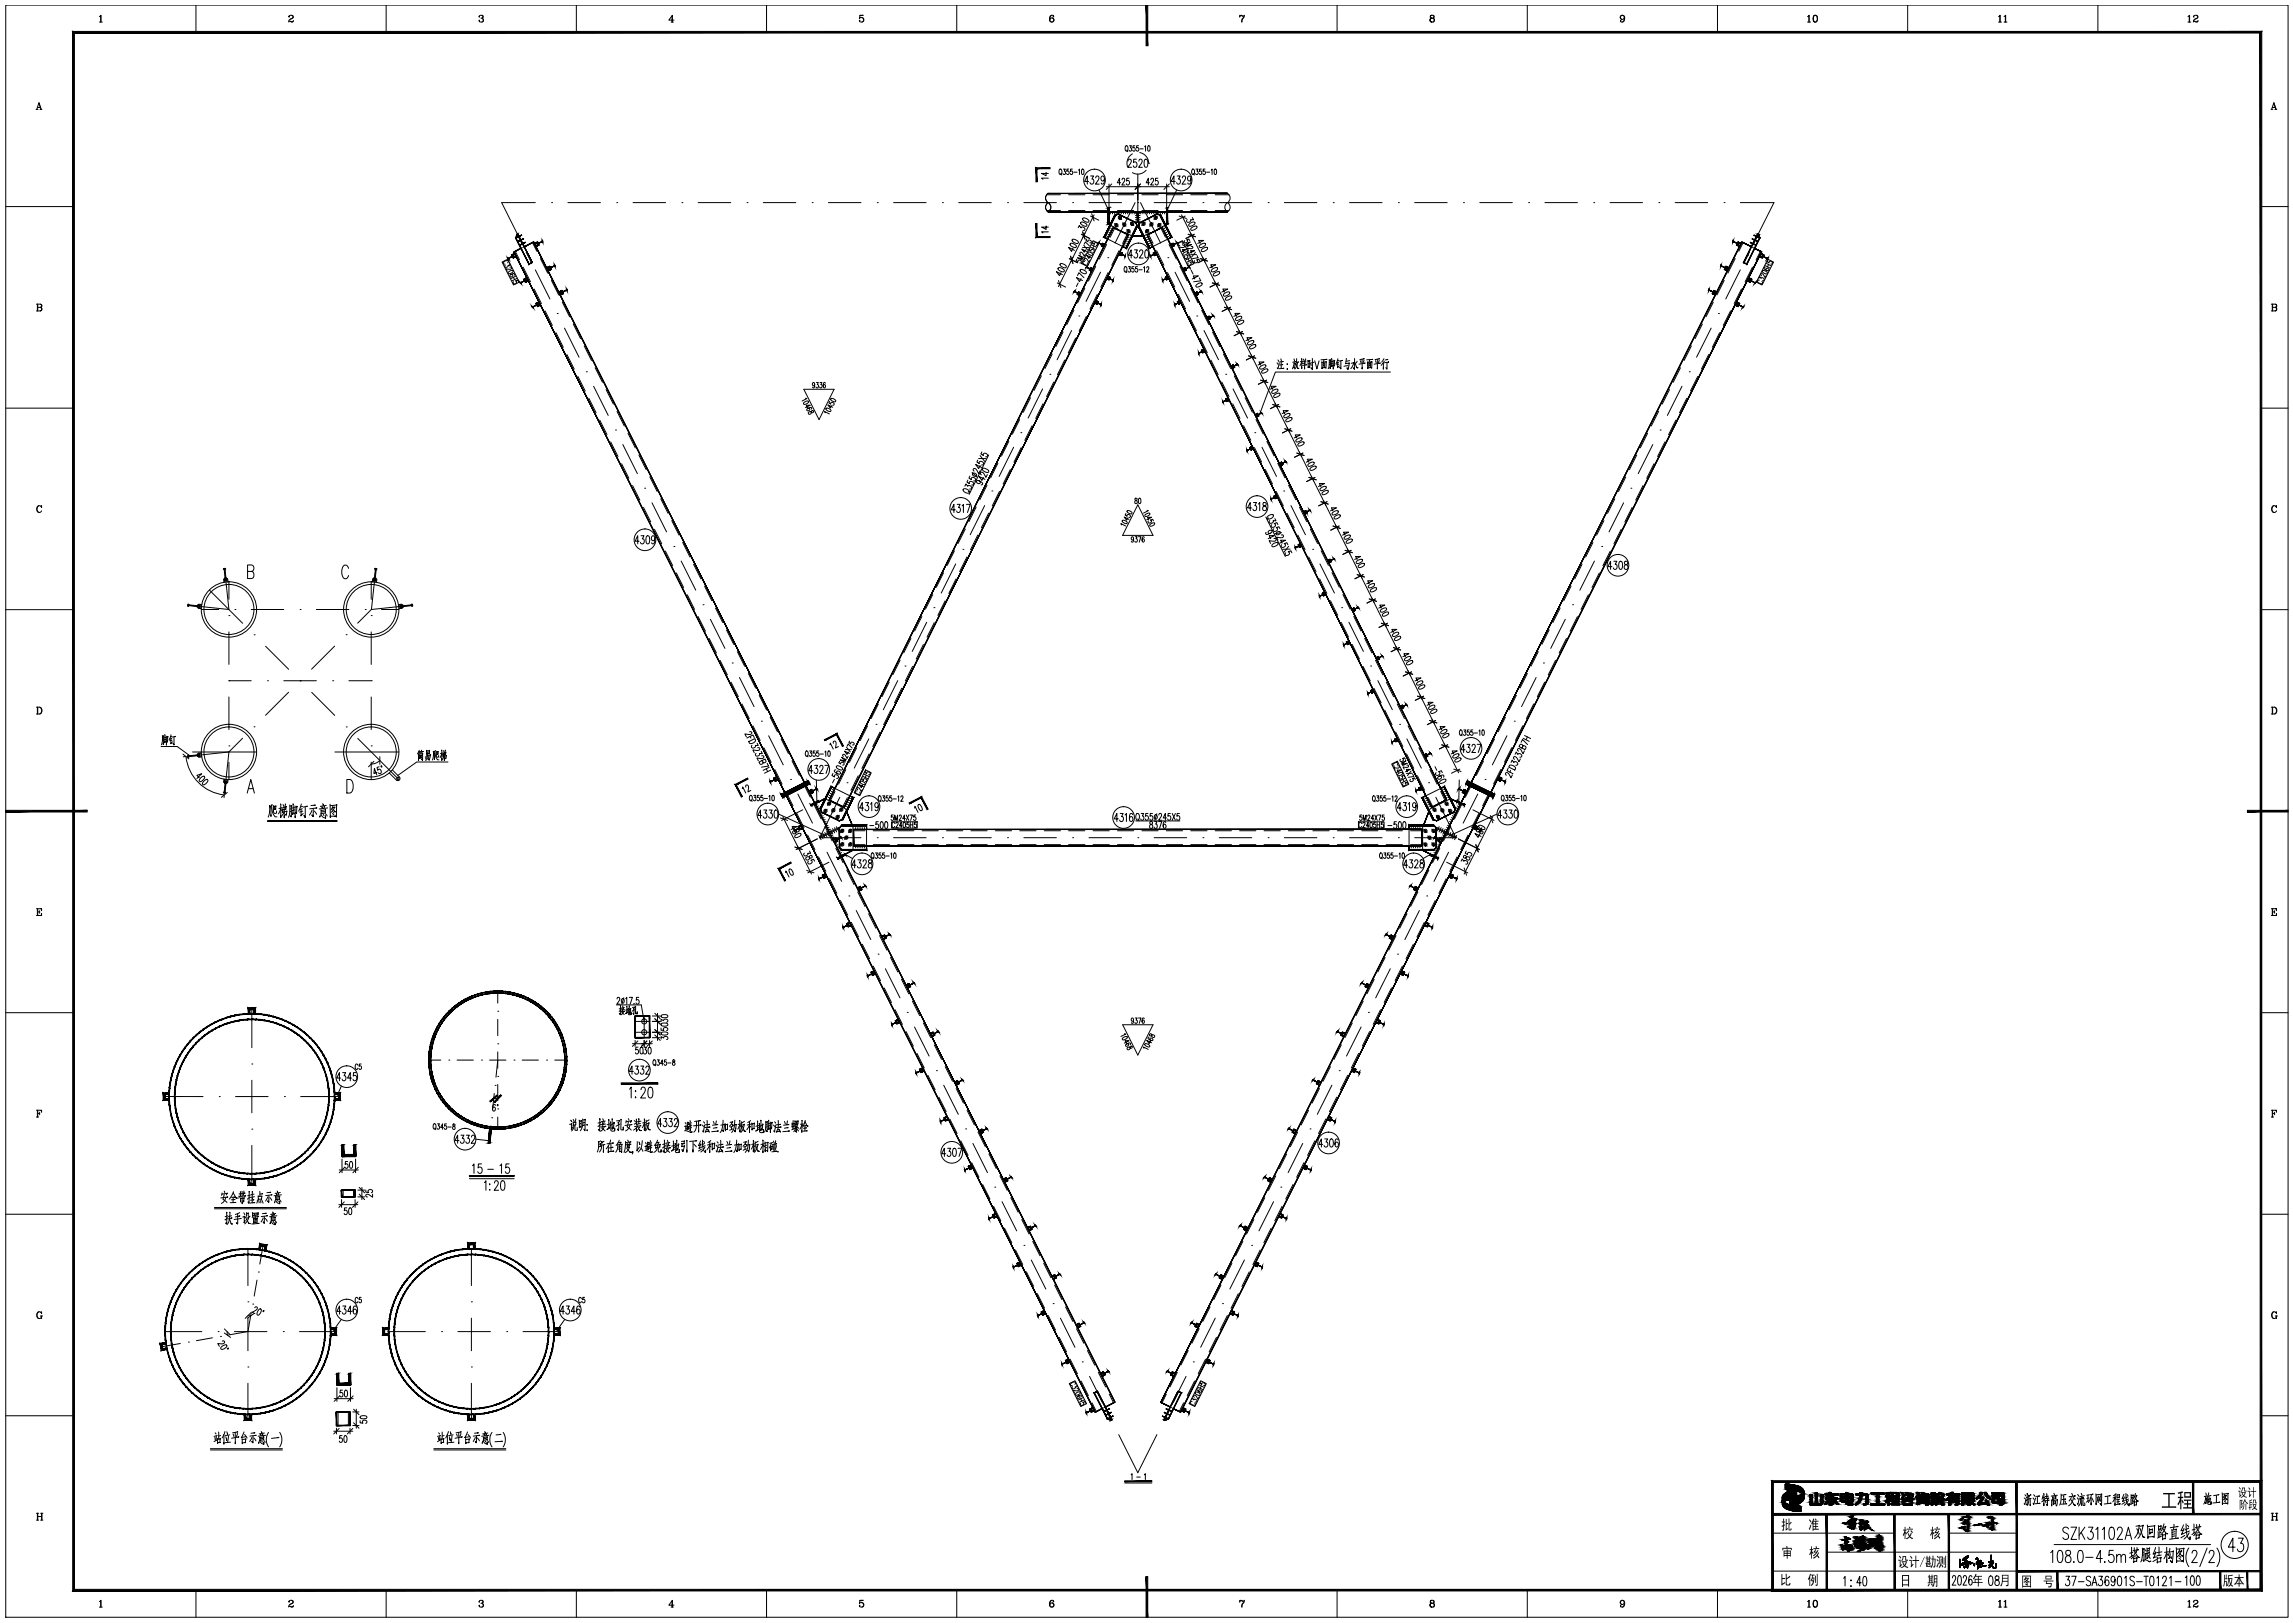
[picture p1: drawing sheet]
<svg xmlns="http://www.w3.org/2000/svg" width="845mm" height="598mm" viewBox="0 0 845 598" stroke-linecap="round" stroke-linejoin="round" font-family="sans-serif">
<!-- layer: 4 -->
<g fill="none" stroke="#000" stroke-width=".37">
<path d="M197.3 74.7h-12.5l7.1 14M203.2 74.7h.1M209.3 74.7h12M227.2 74.7h.1M233.3 74.7h12M251.2 74.7h.1M257.3 74.7h12M275.3 74.7h.1M281.2 74.7h12M299.3 74.7h.1M305.2 74.7h12M323.3 74.7h.1"/>
<path d="M329.2 74.7h12M347.3 74.7h.1M353.3 74.7h12M371.2 74.7h.1M377.3 74.7h12M395.2 74.7h.1M401.3 74.7h12M418.3 74.7l-7.4 14.9M419.2 74.7h.1M420.2 74.7l7.5 14.9M425.3 74.7h12M443.3 74.7h.1"/>
<path d="M449.2 74.7h12M467.3 74.7h.1M473.2 74.7h12M491.3 74.7h.1M497.2 74.7h12M515.3 74.7h.1M521.3 74.7h12M539.2 74.7h.1M545.3 74.7h12M563.2 74.7h.1M569.3 74.7h12M587.2 74.7h.1"/>
<path d="M593.3 74.7h11.9M611.3 74.7h.1M617.2 74.7h12M635.3 74.7h.1M641.2 74.7h12.4l-7 14M194.6 94h.1M197.3 99.4l5.3 10.8M408.2 94.9h.1M430.3 94.9h.1M641.2 99.4l-5.3 10.8M643.9 94h.1M205.3 115.5h.1"/>
<path d="M397.5 116.4h.1M405.5 100.3l-5.3 10.7M433 100.3l5.3 10.7M441 116.4h.1M633.2 115.5h.1M208 120.9l5.4 10.7M216 137h.1M386.8 137.9h.1M394.8 121.8l-5.3 10.7M443.7 121.8l5.3 10.7M451.7 137.9h.1M622.4 137h.1"/>
<path d="M630.5 120.9l-5.4 10.7M218.7 142.3l5.4 10.8M226.8 158.4h.1M376.2 159.4h.1M384.2 143.3l-5.4 10.7M454.3 143.3l5.4 10.7M462.3 159.4h.1M611.7 158.4h.1M619.8 142.3l-5.4 10.8M229.5 163.8l5.4 10.7M237.6 179.9h.1M373.5 164.8l-5.3 10.7"/>
<path d="M465 164.8l5.3 10.7M600.9 179.9h.1M609 163.8l-5.4 10.7M240.2 185.3l5.4 10.7M362.8 186.3l-5.3 10.7M365.5 180.9h.1M473 180.9h.1M475.7 186.3l5.3 10.7M598.3 185.3l-5.4 10.7M77.1 217.4l12.3 12.2M82.7 209.4l1.6 15.2-14.9-1.6M84.3 214.4v6.4"/>
<path d="M136.8 214.4v6.4M138.5 209.4l-1.6 15.2 14.9-1.6M248.3 201.3h.1M251 206.7l5.4 10.7M352.1 207.8l-5.3 10.7M354.8 202.4h.1M483.7 202.4h.1M486.4 207.8l5.3 10.7M587.5 206.7l-5.4 10.7M590.2 201.3h.1M74.2 224.6h6.4M84.3 226.8h.1"/>
<path d="M84.3 232.8v12M86.6 224.6h.1M92.6 224.6h12M93.6 233.9h.1M97.9 238.1l8.5 8.5M110.6 224.6h.1M116.6 224.6h12M123.3 238.1l-8.5 8.4M127.6 233.8h.1M134.6 224.6h.1M136.8 226.8h.1M136.8 232.8v12"/>
<path d="M136.8 224.6l-5 5M140.6 224.6h6.4M259.1 222.8h.1M261.7 228.2l5.4 10.7M341.5 229.3l-5.4 10.7M344.1 223.9h.1M494.4 223.9h.1M497 229.3l5.4 10.7M576.8 228.2l-5.4 10.7M579.5 222.8h.1M84.3 250.8h.1M84.3 250.8h8.3"/>
<path d="M84.3 256.8v12M98.6 250.8h.1M104.6 250.8h12M106.3 255l-8.4 8.5M110.6 250.8h.1M114.9 255.1l8.4 8.5M122.6 250.8h.1M128.6 250.8h8.2M136.8 250.8h.1M136.8 256.8v12M269.8 244.3h.1M272.5 249.6l5.4 10.8"/>
<path d="M330.8 250.8l-5.3 10.7M333.5 245.4h.1M505 245.4h.1M507.7 250.8l5.3 10.7M566 249.6l-5.4 10.8M568.7 244.3h.1M69.4 278.6l14.9-1.5-1.6 15.1M71 277.1h23.5M84.3 274.8h.1M89.4 272l-5.1 5.1M93.6 267.8h.1M123.4 277.1h23.6"/>
<path d="M127.6 267.8h.1M131.8 272.1l14.8 14.7M136.8 274.8h.1M280.5 265.7h.1M283.2 271.1l5.4 10.7M320.1 272.2l-5.3 10.8M322.8 266.9h.1M515.7 266.9h.1M518.4 272.2l5.3 10.8M555.3 271.1l-5.4 10.7M558 265.7h.1M84.3 280.8v6.5"/>
<path d="M136.8 280.8v6.5M291.3 287.2h.1M294 292.5l5.4 10.8M309.4 293.8l-7.4 14.8M312.1 288.4h.1M526.4 288.4h.1M529.1 293.8l7.3 14.8M544.5 292.5l-5.4 10.8M547.2 287.2h.1M302 308.6h.1M302 308.6h15.2M304.7 314l5.4 10.7"/>
<path d="M323.3 308.6h.1M329.2 308.6h12M347.3 308.6h.1M353.3 308.6h12M371.2 308.6h.1M377.3 308.6h12M395.2 308.6h.1M401.3 308.6h12M419.2 308.6h.1M425.3 308.6h12M443.3 308.6h.1M449.2 308.6h12"/>
<path d="M467.3 308.6h.1M473.2 308.6h12M491.3 308.6h.1M497.2 308.6h12M515.3 308.6h.1M521.3 308.6h15.1M533.8 314l-5.4 10.7M536.4 308.6h.1M312.8 330.1h.1M315.5 335.4l5.4 10.8M523 335.4l-5.3 10.8M525.7 330.1h.1"/>
<path d="M323.6 351.5h.1M326.2 356.9l5.4 10.7M512.3 356.9l-5.4 10.7M515 351.5h.1M92.8 371.4v14.6M183.4 372.6h.1M183.4 365.2v4.4M183.4 375.6v6M234 376.3h5.4M237.4 374.3v8M334.3 373h.1M337 378.4l5.3 10.7"/>
<path d="M501.5 378.4l-5.4 10.7M504.2 373h.1M92.8 392h.1M92.8 398v12M158 390.6h4.4M165.4 390.6h.1M168.4 390.6h6M177.4 390.6h.1M180.4 390.6h6M182.4 399.9h.1M183.4 396.6h.1M183.4 384.6h.1"/>
<path d="M183.4 387.6v6M183.4 399.6v6M183.4 390.6l-.6 6.3M189.4 390.6h.1M192.4 390.6h6M201.4 390.6h.1M204.4 390.6h4.4M234 380.3h5.4M345 394.5h.1M347.7 399.8l5.4 10.7M490.8 399.8l-5.4 10.7M493.5 394.5h.1"/>
<path d="M60.2 404h14.6M80.8 404h.1M86.8 404h12M92.8 416h.1M104.8 404h.1M110.8 404h14.5M180.9 414.8l-.7 6.3M181.2 411.8h.1M182.1 402.9l-.6 5.9M183.4 408.6h.1M183.4 411.6v4.4M355.8 415.9h.1"/>
<path d="M482.7 415.9h.1M92.8 422v14.6M358.5 421.3l5.4 10.7M366.5 437.4h.1M472 437.4h.1M480 421.3l-5.4 10.7M369.2 442.7l5.4 10.8M377.3 458.8h.1M461.2 458.8h.1M469.3 442.7l-5.4 10.8M91.4 479.6h.1M91.4 460.1v13.5"/>
<path d="M173.7 479.6h.1M173.7 460.1v13.5M380 464.2l5.4 10.7M458.5 464.2l-5.3 10.7M60.9 490.6h13.5M80.4 490.6h.1M86.4 490.6h12M91.4 485.6v12M104.4 490.6h.1M110.4 490.6h13.5M143.2 490.6h13.5M162.7 490.6h.1"/>
<path d="M168.7 490.6h12M173.7 485.6v12M186.7 490.6h.1M192.7 490.6h13.5M388 480.3h.1M390.7 485.6l5.4 10.8M447.8 485.6l-5.4 10.8M450.5 480.3h.1M91.4 503.6h.1M91.4 509.6v13.6M173.7 503.6h.1M173.7 509.6v13.6"/>
<path d="M398.8 501.8h.1M401.5 507.1l5.3 10.7M437 507.1l-5.3 10.7M439.7 501.8h.1M409.5 523.2h.1M412.2 528.6l7 14 7.1-14M429 523.2h.1"/>
</g>
<!-- layer: 1 -->
<g fill="none" stroke="#000" stroke-width=".37">
<path d="M417.3 56.7a4 4 0 0 0-1.8 4.8M419.9 56.2a4 4 0 0 1 3.3 4M385.7 71.8h5.1M385.7 77.6h5.1M393.7 71.8h6.1M393.7 77.6h6.1M402.8 71.8h5.9M402.8 77.6h5.9M411.8 71.8h5.9M411.8 77.6h5.9M420.8 71.8h5.9M420.8 77.6h5.9"/>
<path d="M422.3 62.7a4 4 0 0 1-5 .9M423.2 60.2h.1M429.7 71.8h6.1M429.7 77.6h6.1M438.7 71.8h6.1M438.7 77.6h6.1M447.8 71.8h5M447.8 77.6h5M189.8 92.6l1.6 3.2M190.6 86.3l2 3.9M192.4 91.3l-.4 .2M192.8 98.4l2.7 5.4"/>
<path d="M193.2 90.9l-.5 .2M193.9 92.9l2 3.9M196.2 89.4l1.6 3.2M199.1 95.3l2.7 5.3M396.8 95.5l-.3 .6 .7 .3a.59 .59 0 0 1 .9-.5 .59 .59 0 0 1 0 1h-.2M398.9 91.2h2.2M399.3 94.9l-1.8-.9 1.6 1.4-2.1-.4 1.8 .9M399.3 90.3l1.4 1.8M399.5 90l.4-.9 1.5 1.5M399.9 93.6l-.4 .8-.7-1.2a.44 .44 0 0 0-.8-.2 .44 .44 0 0 0 .2 .7M400 92.1l-.5 .8-.9-1.1 1.8 .8M400.5 88.1l-.3 .5 .7 .4a.58 .58 0 0 1 .8-.5 .58 .58 0 0 1 0 1h-.1"/>
<path d="M403.7 98.1l-2.6 5.4M407.7 90.1l-2.6 5.4M408.2 88.1l5.5 2.7M409 82.9l2.8 1.4M410.7 84.1l-1.6 3.3M412.3 92.4l-2.6 5.3M414.5 85.6l2.8 1.4M415.3 86.3l-1.6 3.4M423.2 86.3l1.7 3.4M424 85.6l-2.8 1.4M426.2 92.4l2.7 5.3M427.8 84.1l1.6 3.3"/>
<path d="M429.5 82.9l-2.8 1.4M430.3 88.1l-5.4 2.7M430.8 90.1l2.7 5.4M434.8 98.1l2.7 5.4M436.5 88.6l-.1 .2a.57 .57 0 0 0 .8 .6 .57 .57 0 0 0 0-1l.8-.3 .3 .5M436.8 90l1.8-.9-1.6 1.4 2.1-.4-1.8 .9M438.4 93.2l1.8-.8h-1.5l.4 .8M438.9 90.8h.3a.44 .44 0 0 1 .3 .5 .44 .44 0 0 1-.5 .3l-1.5-.2 .4 .9M440.2 96.1l-.1 .1a.56 .56 0 0 0 .8 .6 .56 .56 0 0 0 0-1l.8-.3 .3 .6M440.5 92.9l-1.4 1.8M440.9 93.8h-2.2M441.1 94.1l.4 .9-2.1 .3"/>
<path d="M639.4 95.3l-2.7 5.3M642.3 89.4l-1.6 3.2M644.6 92.9l-2 3.9M645.3 90.9l.5 .2M645.7 98.4l-2.7 5.4M646.1 91.3l.4 .2M647.9 86.3l-2 3.9M648.7 92.6l-1.6 3.2M196.8 106.5l2.7 5.3M200.8 114.5l2.7 5.4M203.2 103.3l2.7 5.4M207.2 111.3l2.7 5.4"/>
<path d="M211.2 119.4l2.7 5.4M395.7 114.3l-2.7 5.3M399.7 106.2l-2.7 5.4M400.3 116.5l-2.7 5.4M404.3 108.5l-2.7 5.4M408.3 100.4l-2.7 5.4M430.2 100.4l2.7 5.4M434.2 108.5l2.7 5.4M438.2 116.5l2.7 5.4M438.8 106.2l2.7 5.4M442.8 114.3l2.7 5.3M627.3 119.4l-2.7 5.4"/>
<path d="M631.3 111.3l-2.7 5.4M635.3 103.3l-2.7 5.4M637.7 114.5l-2.7 5.4M641.7 106.5l-2.7 5.3M204.9 122.6l2.7 5.4M208.9 130.6l2.7 5.4M212.9 138.7l2.7 5.3M215.3 127.4l2.7 5.4M219.3 135.5l2.7 5.3M383.7 138.5l-2.7 5.3M387.7 130.4l-2.7 5.4M391.7 122.3l-2.7 5.4"/>
<path d="M392.3 132.7l-2.7 5.3M396.3 124.6l-2.7 5.4M442.2 124.6l2.7 5.4M446.2 132.7l2.7 5.3M446.8 122.3l2.7 5.4M450.8 130.4l2.7 5.4M454.8 138.5l2.7 5.3M619.2 135.5l-2.7 5.3M623.2 127.4l-2.7 5.4M625.6 138.7l-2.7 5.3M629.6 130.6l-2.7 5.4M633.6 122.6l-2.6 5.4"/>
<path d="M217 146.7l2.6 5.4M221 154.8l2.7 5.3M223.3 143.5l2.7 5.4M227.4 151.6l2.6 5.4M231.4 159.6l2.7 5.4M375.7 154.6l-2.7 5.3M379.7 146.5l-2.7 5.4M380.3 156.8l-2.7 5.4M384.3 148.8l-2.7 5.4M388.3 140.7l-2.7 5.4M450.2 140.7l2.7 5.4M454.2 148.8l2.7 5.4"/>
<path d="M458.2 156.8l2.7 5.4M458.8 146.5l2.7 5.4M462.8 154.6l2.7 5.3M607.1 159.6l-2.7 5.4M611.1 151.6l-2.6 5.4M615.2 143.5l-2.7 5.4M617.5 154.8l-2.7 5.3M621.5 146.7l-2.7 5.4M225 162.8l2.7 5.4M229 170.9l2.7 5.3M233.1 178.9l2.7 5.4M235.4 167.7l2.7 5.3"/>
<path d="M239.5 175.7l2.6 5.4M363.7 178.8l-2.7 5.3M367.7 170.7l-2.7 5.4M371.7 162.6l-2.7 5.4M372.3 173l-2.7 5.4M376.3 164.9l-2.7 5.4M462.2 164.9l2.7 5.4M466.2 173l2.7 5.4M466.8 162.6l2.7 5.4M470.8 170.7l2.7 5.4M474.8 178.8l2.7 5.3M599 175.7l-2.6 5.4"/>
<path d="M603.1 167.7l-2.7 5.3M605.4 178.9l-2.7 5.4M609.5 170.9l-2.7 5.3M613.5 162.8l-2.7 5.4M237.1 187l2.7 5.3M241.2 195l2.6 5.4M243.5 183.8l2.7 5.3M247.5 191.8l2.7 5.4M251.5 199.9l2.7 5.3M355.7 194.9l-2.7 5.3M359.7 186.8l-2.7 5.4M360.3 197.1l-2.7 5.4"/>
<path d="M364.3 189.1l-2.7 5.4M368.3 181l-2.7 5.4M470.2 181l2.7 5.4M474.2 189.1l2.7 5.4M478.2 197.1l2.7 5.4M478.8 186.8l2.7 5.4M482.8 194.9l2.7 5.3M587 199.9l-2.7 5.3M591 191.8l-2.7 5.4M595 183.8l-2.7 5.3M597.4 195l-2.7 5.4M601.4 187l-2.7 5.3"/>
<path d="M245.2 203.1l2.7 5.3M249.2 211.1l2.7 5.4M253.2 219.1l2.7 5.4M255.6 207.9l2.7 5.4M259.6 215.9l2.7 5.4M343.7 219.1l-2.7 5.3M347.7 211l-2.7 5.4M351.7 202.9l-2.7 5.4M352.3 213.3l-2.7 5.4M356.3 205.2l-2.7 5.4M482.2 205.2l2.7 5.4M486.2 213.3l2.7 5.4"/>
<path d="M486.8 202.9l2.7 5.4M490.8 211l2.7 5.4M494.8 219.1l2.7 5.3M578.9 215.9l-2.7 5.4M582.9 207.9l-2.7 5.4M585.3 219.1l-2.7 5.4M589.3 211.1l-2.7 5.4M593.3 203.1l-2.7 5.3M257.3 227.2l2.6 5.4M261.3 235.2l2.7 5.4M263.6 224l2.7 5.4M267.7 232.1l2.7 5.3"/>
<path d="M335.7 235.2l-2.7 5.3M339.7 227.1l-2.7 5.4M340.3 237.4l-2.7 5.4M344.3 229.4l-2.7 5.4M348.3 221.3l-2.7 5.4M490.2 221.3l2.7 5.4M494.2 229.4l2.7 5.4M498.2 237.4l2.7 5.4M498.8 227.1l2.7 5.4M502.8 235.2l2.7 5.3M570.8 232.1l-2.6 5.3M574.9 224l-2.7 5.4"/>
<path d="M577.2 235.2l-2.7 5.4M581.2 227.2l-2.7 5.4M265.3 243.3l2.7 5.3M269.4 251.3l2.7 5.4M271.7 240.1l2.7 5.3M273.4 259.4l2.7 5.3M275.7 248.1l2.7 5.4M279.8 256.2l2.6 5.4M323.7 259.4l-2.7 5.3M327.7 251.3l-2.7 5.4M331.7 243.2l-2.7 5.4M332.3 253.6l-2.7 5.4"/>
<path d="M336.3 245.5l-2.7 5.4M502.2 245.5l2.7 5.4M506.2 253.6l2.7 5.4M506.8 243.2l2.7 5.4M510.8 251.3l2.7 5.4M514.8 259.4l2.7 5.3M558.7 256.2l-2.7 5.4M562.8 248.1l-2.7 5.4M565.1 259.4l-2.7 5.3M566.8 240.1l-2.7 5.3M569.2 251.3l-2.7 5.4M573.2 243.3l-2.7 5.3"/>
<path d="M277.4 267.4l2.7 5.4M281.5 275.5l2.6 5.3M283.8 264.2l2.7 5.4M287.8 272.3l2.7 5.3M311.5 276.1l2.2 .1M311.9 279.9l-1.8-.9 1.5 1.4-2-.4 1.8 .9M311.9 275.3l1.4 1.7M312.1 275l.4-.9 1.5 1.5M312.5 278.6l-.4 .8-.7-1.2a.44 .44 0 0 0-.8-.2 .44 .44 0 0 0 .2 .7M312.5 277l-.4 .9-.9-1.2 1.8 .9M313.1 273.1l-.3 .5 .6 .4a.59 .59 0 0 1 .9-.5 .59 .59 0 0 1 0 1h-.2M315.7 275.5l-2.7 5.3"/>
<path d="M319.7 267.4l-2.7 5.4M320.3 277.7l-2.7 5.4M324.3 269.7l-2.7 5.4M328.3 261.6l-2.7 5.4M510.2 261.6l2.7 5.4M514.2 269.7l2.7 5.4M516 279.8l-.2 .2a.59 .59 0 0 0 .9 .5 .59 .59 0 0 0 0-1l.8-.3 .3 .6M518.3 277.7l2.6 5.4M518.8 267.4l2.7 5.4M522.8 275.5l2.7 5.3M550.7 272.3l-2.7 5.3M554.7 264.2l-2.7 5.4"/>
<path d="M557 275.5l-2.6 5.3M561.1 267.4l-2.7 5.4M285.5 283.5l2.7 5.4M289.5 291.6l2.7 5.3M291.8 280.3l2.7 5.4M293.5 299.6l2.7 5.4M295.9 288.4l2.7 5.3M299.9 296.4l2.7 5.4M304 294.3l7.6 3.7 .1 .3M307.6 290.5l5.5 2.7M307.7 291.6l-1.7 3.4M309.4 280.4l-.3 .7 .7 .4a.56 .56 0 0 1 .8-.6 .56 .56 0 0 1 .1 1h-.2"/>
<path d="M311.7 283.5l-2.7 5.4M311.8 298.7l.2 .3M312.2 293.9l-1.6 3.3M316.2 285.8l-2.6 5.4M516.3 281.1l1.8-.9-1.6 1.4 2-.4-1.7 .9M517.9 284.4l1.8-.9h-1.5l.4 .9M518.4 281.9h.3a.44 .44 0 0 1 .3 .5 .44 .44 0 0 1-.5 .3l-1.5-.1 .4 .8M519.7 287.2l-.2 .2a.59 .59 0 0 0 .9 .5 .59 .59 0 0 0 0-1l.8-.3 .3 .6M520 284.1l-1.4 1.7M520.4 284.9h-2.2M520.6 285.3l.4 .8-2.1 .3M522.3 285.8l2.6 5.4"/>
<path d="M526.3 293.9l1.6 3.3M526.6 298.7l-.1 .3M526.9 283.5l2.6 5.4M530.9 291.6l1.6 3.4M530.9 290.5l-5.5 2.7M534.5 294.3l-7.6 3.7-.1 .3M538.6 296.4l-2.7 5.4M542.6 288.4l-2.7 5.3M545 299.6l-2.7 5.4M546.7 280.3l-2.7 5.4M549 291.6l-2.7 5.3M553 283.5l-2.7 5.4"/>
<path d="M297.6 307.7l2.7 5.3M301.6 315.7l2.7 5.4M301.8 307.8l.3 .6M302 308.5l6.9-3.5 .2 .3-7 3.5M302.2 308.7l.3 .7M302.5 307.4l.3 .7M302.9 308.4l.4 .6M303.2 307.1l.3 .6M303.7 308l.3 .7M303.9 306.7l.3 .6M304 304.5l2.6 5.3M304.4 307.7l.3 .6"/>
<path d="M304.6 306.4l.3 .6M305.1 307.3l.3 .6M305.3 306l.3 .6M305.8 306.9l.3 .7M306 305.6l.4 .7M306.5 306.6l.3 .6M306.8 305.3l.3 .6M307.2 306.2l.4 .7M307.5 304.9l.3 .7M308 305.9l.3 .6M308 312.5l2.7 5.4M308.2 304.6l.3 .6"/>
<path d="M308.7 305.5l.3 .6M314 304l.1 .3M314.2 304.5l.1 8.7M314.6 311.2h4.1M314.6 306.1h4.1M319.3 305.6v6.1M321.8 311.2h5.9M321.8 306.1h5.9M329.1 300.3h-.6l-.1 .8a.57 .57 0 0 1 .9 .5 .57 .57 0 0 1-.9 .5l-.1-.2M329.7 302.3v-2l.5 2 .5-2v2M330.8 311.2h6M330.8 306.1h6"/>
<path d="M331.3 300.7l.1-.2a.44 .44 0 0 1 .6-.1 .44 .44 0 0 1 .1 .6l-.8 1.3h.9M333.6 301.6h-1l.7-1.3v2M333.9 300.3l1 2M334.9 300.3l-1 2M335.3 300.3h.9l-.7 2M337.4 300.3h-.7v.8a.57 .57 0 0 1 .9 .5 .57 .57 0 0 1-.9 .5l-.1-.2M339.7 311.2h6.1M339.7 306.1h6.1M348.7 311.2h6.1M348.7 306.1h6.1M357.8 311.2h5.9M357.8 306.1h5.9"/>
<path d="M366.8 311.2h5.9M366.8 306.1h5.9M375.8 311.2h5.9M375.8 306.1h5.9M384.7 311.2h6.1M384.7 306.1h6.1M393.7 311.2h6.1M393.7 306.1h6.1M402.8 311.2h5.9M402.8 306.1h5.9M411.8 311.2h5.9M411.8 306.1h5.9"/>
<path d="M420.8 311.2h5.9M420.8 306.1h5.9M429.7 311.2h6.1M429.7 306.1h6.1M438.7 311.2h6.1M438.7 306.1h6.1M447.8 311.2h5.9M447.8 306.1h5.9M456.8 311.2h5.9M456.8 306.1h5.9M465.8 311.2h5.9M465.8 306.1h5.9"/>
<path d="M474.7 311.2h6.1M474.7 306.1h6.1M483.7 311.2h6.1M483.7 306.1h6.1M492.8 311.2h6M492.8 306.1h6M501.8 300.3h-.7l-.1 .8a.57 .57 0 0 1 .9 .5 .57 .57 0 0 1-.9 .5v-.2M501.8 311.2h5.9M501.8 306.1h5.9M502.3 302.3v-2l.5 2 .6-2v2M504 300.7v-.2a.44 .44 0 0 1 .7-.1 .44 .44 0 0 1 0 .6l-.8 1.3h.9M506.2 301.6h-1l.7-1.3v2"/>
<path d="M506.6 300.3l.9 2M507.5 300.3l-.9 2M507.9 300.3h.9l-.6 2M510 300.3h-.6l-.1 .8a.57 .57 0 0 1 .9 .5 .57 .57 0 0 1-.9 .5l-.1-.2M510.8 311.2h5.9M510.8 306.1h5.9M519.2 305.6v6.1M519.7 311.2h4.3M519.7 306.1h4.3M524.3 304.5l-.1 8.7M524.5 304l-.1 .3M529.8 305.5l-.3 .6"/>
<path d="M530.3 304.6l-.3 .6M530.5 312.5l-2.7 5.4M530.5 305.9l-.3 .6M531 304.9l-.3 .7M531.3 306.2l-.4 .7M531.7 305.3l-.3 .6M532 306.6l-.3 .6M532.4 305.6l-.3 .7M532.7 306.9l-.3 .7M533.2 306l-.4 .6M533.4 307.3l-.3 .6M533.9 306.4l-.3 .6"/>
<path d="M534.1 307.7l-.3 .6M534.6 304.5l-2.7 5.3M534.6 306.7l-.3 .6M534.8 308l-.3 .7M535.3 307.1l-.3 .6M535.6 308.4l-.4 .6M536 307.4l-.3 .7M536.3 308.7l-.3 .7M536.5 308.5l-7-3.5-.1 .3 7 3.5M536.7 307.8l-.3 .6M536.9 315.7l-2.7 5.4M540.9 307.7l-2.7 5.3"/>
<path d="M305.6 323.7l2.7 5.4M309.7 331.8l2.7 5.4M312 320.5l2.7 5.4M313.7 339.8l2.7 5.4M316 328.6l2.7 5.4M320.1 336.7l2.6 5.3M518.4 336.7l-2.7 5.3M522.5 328.6l-2.7 5.4M524.8 339.8l-2.7 5.4M526.5 320.5l-2.7 5.4M528.8 331.8l-2.7 5.4M532.9 323.7l-2.7 5.4"/>
<path d="M317.7 347.9l2.7 5.4M321.8 355.9l2.6 5.4M324.1 344.7l2.7 5.4M328.1 352.7l2.7 5.4M510.4 352.7l-2.7 5.4M514.4 344.7l-2.7 5.4M516.7 355.9l-2.6 5.4M520.8 347.9l-2.7 5.4M325.8 364l2.7 5.3M329.8 372l2.7 5.4M332.2 360.8l2.7 5.4M336.2 368.8l2.7 5.4"/>
<path d="M340.2 376.9l2.7 5.3M498.3 376.9l-2.7 5.3M502.3 368.8l-2.7 5.4M506.3 360.8l-2.6 5.4M508.7 372l-2.7 5.4M512.7 364l-2.7 5.3M333.9 380.1l2.6 5.3M337.9 388.1l2.7 5.4M341.9 396.2l2.7 5.3M344.3 384.9l2.6 5.4M348.3 393l2.7 5.3M490.2 393l-2.7 5.3"/>
<path d="M494.2 384.9l-2.6 5.4M496.6 396.2l-2.7 5.3M500.6 388.1l-2.7 5.4M504.7 380.1l-2.7 5.3M345.9 404.2l2.7 5.4M350 412.3l2.7 5.3M352.3 401l2.7 5.4M356.3 409.1l2.7 5.3M360.4 417.1l2.7 5.4M478.1 417.1l-2.7 5.4M482.2 409.1l-2.7 5.3M486.2 401l-2.7 5.4"/>
<path d="M488.5 412.3l-2.7 5.3M492.5 404.2l-2.6 5.4M354 420.3l2.7 5.4M358 428.3l2.7 5.4M362.1 436.4l2.7 5.4M364.4 425.2l2.7 5.3M368.4 433.2l2.7 5.4M470.1 433.2l-2.7 5.4M474.1 425.2l-2.7 5.3M476.4 436.4l-2.6 5.4M480.5 428.3l-2.7 5.4M484.5 420.3l-2.7 5.4"/>
<path d="M366.1 444.4l2.7 5.4M370.1 452.5l2.7 5.4M372.5 441.3l2.7 5.3M376.5 449.3l2.7 5.4M380.5 457.3l2.7 5.4M458 457.3l-2.7 5.4M462 449.3l-2.7 5.4M466 441.3l-2.7 5.3M468.4 452.5l-2.7 5.4M472.4 444.4l-2.7 5.4M374.2 460.5l2.7 5.4M378.2 468.6l2.7 5.3"/>
<path d="M382.2 476.6l2.7 5.4M384.6 465.4l2.6 5.4M388.6 473.4l2.7 5.4M449.9 473.4l-2.7 5.4M453.9 465.4l-2.6 5.4M456.3 476.6l-2.7 5.4M460.3 468.6l-2.7 5.3M464.3 460.5l-2.7 5.4M386.2 484.7l2.7 5.4M390.3 492.7l2.7 5.4M392.6 481.5l2.7 5.4M396.7 489.5l2.7 5.4"/>
<path d="M400.7 497.6l2.7 5.3M437.8 497.6l-2.7 5.3M441.9 489.5l-2.7 5.4M445.9 481.5l-2.7 5.4M448.2 492.7l-2.7 5.4M452.2 484.7l-2.6 5.4M394.3 500.8l2.7 5.3M398.4 508.8l2.6 5.4M402.4 516.9l1.6 3.1M404.2 512.7l1.9 3.9M404.7 505.6l2.7 5.4M406.6 518.8l-.5 .2"/>
<path d="M407.3 518.4l-.5 .2M407.5 519.3l1.9 3.9M408.7 513.7l1.6 3.2M429.7 513.7l-1.5 3.2M431 519.3l-1.9 3.9M431.2 518.4l.5 .2M431.9 518.8l.5 .2M433.8 505.6l-2.7 5.4M434.3 512.7l-1.9 3.9M436.1 516.9l-1.6 3.1M440.2 508.8l-2.7 5.4M444.2 500.8l-2.7 5.3"/>
</g>
<!-- layer: 0 -->
<g fill="none" stroke="#000" stroke-width=".37">
<path d="M2.1 1.9h841v593.9h-841zM36.6 6.1l.6-.5v2.5M36.6 8.1h1.1M37.1 5.7v2.4M72.2 1.9v10M106.5 6.1l-.1 .1a.86 .86 0 0 1 .9-.6 .86 .86 0 0 1 .8 .7l-1.6 1.1-.1 .7M107.5 5.6l.4 .7-.9 .7M108.1 7.8l-.4 .2-1.3-.1M108.1 7.5l-.3 .6-1-.3M142.3 1.9v10M176.6 6.1v.2v-.4l.5-.3 .8 .1v.9l-.7 .1M177.6 5.6l.3 .4-.3 .7 .6 .6a.85 .85 0 0 1-.8 .9 .85 .85 0 0 1-.9-.7l.1 .1"/>
<path d="M177.9 6.9l.1 .7-.4 .5M212.4 1.9v10M247.3 8.1h.8M247.6 5.9v2.2M248.3 7.4h-1.9l1.4-1.8v2.5M282.4 1.9v10M316.9 5.7l1.2-.1h-1.2l-.2 1.2a.88 .88 0 0 1 1.3-.3 .88 .88 0 0 1 0 1.4 .88 .88 0 0 1-1.3-.4l.1 .1M317.6 6.5l.6 .7-.1 .6-.5 .3M352.5 1.9v10M387.6 5.6a1.5 1.5 0 0 0-.2 2.5M387.7 6.6l.6 .7-.6 .8M388.2 6v.2l.1-.2a.88 .88 0 0 0-1.1-.3 .88 .88 0 0 0-.5 1v.7a.82 .82 0 0 0 .9 .9 .82 .82 0 0 0 .7-1.1 .82 .82 0 0 0-1.1-.5l-.4 .6"/>
<path d="M456.8 6.1l.4-.5 .8 .4 .5-.4-.7 1.6-.2 .9M456.8 5.6v.7M456.9 5.9l1.1 .1M458.3 6.3a1.87 1.87 0 0 0-.8 1.8M492.7 1.9v10M527.5 5.6l-.5 .4 .1 .6 .9 .1 .4-.4-.1-.6-.8-.1-.4 .4 .4 .7M528 5.6l.3 .4-.3 .7 .6 .5a.83 .83 0 0 1-1 1 .83 .83 0 0 1-.6-1.3l.5-.2-.5 .5 .1 .7 .4 .2M528 6.7l.4 .5-.1 .7-.3 .2M562.8 1.9v10M597.7 5.6l-.6 .7 .1 .5 .5 .4M597.9 5.6a1.5 1.5 0 0 1-.1 2.5M598.5 6.5a.8 .8 0 0 1-1.1 .6 .8 .8 0 0 1-.4-1.2 .8 .8 0 0 1 1.3-.2 1.36 1.36 0 0 1 .4 1.5 1.36 1.36 0 0 1-1.3 .9l-.2-.6v.3"/>
<path d="M632.8 1.9v10M666 6.1l.6-.5v2.5M666 8.1h1.1M666.5 5.7v2.4M668.8 5.6a1.45 1.45 0 0 0 0 2.5 1.29 1.29 0 0 0 .9-1.2 1.29 1.29 0 0 0-.9-1.3 1.59 1.59 0 0 0 0 2.5M669 5.6a1.59 1.59 0 0 1 0 2.5M702.9 1.9v10M736.4 6.1l.6-.5v2.5M736.4 8.1h1.1M736.9 5.7v2.4M738.4 6.1l.6-.5v2.5M738.4 8.1h1.1"/>
<path d="M738.9 5.7v2.4M773 1.9v10M806.2 6.1l.6-.5v2.5M806.2 8.1h1.1M806.7 5.7v2.4M808.3 6.1l-.1 .1a.86 .86 0 0 1 .9-.6 .86 .86 0 0 1 .8 .7l-1.6 1.1-.1 .7M809.3 5.6l.5 .7-1 .7M809.9 7.8l-.4 .2-1.3-.1M809.9 7.5l-.3 .6-1-.3M13.8 39.6h1.1M14.4 38.2l.7 2.1M837.3 39.6h1"/>
<path d="M837.9 38.2l.7 2.1M13.3 40.3h.7M13.5 40.3l.9-2.5 .8 2.5M14.7 40.3h.8M414.8 53.8l.2-.1a1.07 1.07 0 0 1 .7 1 1.07 1.07 0 0 1-.7 1 1.44 1.44 0 0 1-.2-1.9zM415.2 55.3l.4 .6M415.6 59.4l.2-.5a.66 .66 0 0 1 .9-.1 .66 .66 0 0 1 .1 1l-1.3 1.8h1.4M416.2 53.7h.7l-.4 .8a.56 .56 0 0 1 .5 .8 .56 .56 0 0 1-1 0M418.2 53.7h-.7l-.1 .8a.57 .57 0 0 1 .9 .5 .57 .57 0 0 1-.9 .5v-.2M418.7 58.7h-1v1.2a.93 .93 0 0 1 1.4 .6 .93 .93 0 0 1-1.1 1.1l-.4-.5M419.5 53.7h-.7v.8a.57 .57 0 0 1 .8 .5 .57 .57 0 0 1-.8 .5l-.1-.2M419.7 59.4l.1-.5a.66 .66 0 0 1 .9-.1 .66 .66 0 0 1 .1 1l-1.3 1.8h1.4"/>
<path d="M420 54.8h1.2M421.8 54.1l.3-.4v2M421.9 58.8l.5-.1a2.14 2.14 0 0 1 0 2.9h-.3a2.47 2.47 0 0 1-.2-2.8zM423 53.8l.2-.1a1.16 1.16 0 0 1 0 2l-.4-.9zM836.8 40.3h.7M837 40.3l.9-2.5 .8 2.5M838.2 40.3h.7M2.1 76.1h25M385.5 63.5v1.2l-1.7-.8h2.5M385.9 74.9a.81 .81 0 0 1 1.1 .7v1.6a.81 .81 0 0 1-1.1 .6 2 2 0 0 1 0-2.9zM386.2 71.2a2 2 0 0 0 0 3.5M386.3 65.6h-2.5l.5 .5"/>
<path d="M390.5 62.4l.1-.1a1.07 1.07 0 0 1 .7 1 1.07 1.07 0 0 1-.7 1 1.44 1.44 0 0 1-.1-1.9zM390.8 63.9l.4 .6M391.8 62.3h.7l-.3 .8a.56 .56 0 0 1 .4 .8 .56 .56 0 0 1-.9 0M393.8 62.3h-.7v.8a.59 .59 0 0 1 .9 .5 .59 .59 0 0 1-.9 .5l-.1-.2M395.1 62.3h-.6v.8a.59 .59 0 0 1 .8 .5 .59 .59 0 0 1-.9 .5l-.1-.2M395.7 63.4h1.2M397.4 62.7l.3-.4v2M398.7 62.4l.2-.1a1.21 1.21 0 0 1 0 2l-.4-.9zM401.2 66.8h-1.6l1-2v3M401.8 64.8h1.1l-.6 1.2a.86 .86 0 0 1 .7 1.1 .86 .86 0 0 1-1.3 .4l-.1-.2M402.3 78.7l.8 2.7M403.8 65.6v-.5a.66 .66 0 0 1 1-.1 .66 .66 0 0 1 .1 1l-1.3 1.8h1.4"/>
<path d="M404.9 70l3.4 7.1M407 65.8l-.3 .7a.81 .81 0 0 1-1.1-.7 .81 .81 0 0 1 1.1-.8l.3 .8a1.49 1.49 0 0 1-.9 2l-.4-.4M407.6 68.8h23.3M408.6 67.8v8.8M409.1 78.1v.7M409.6 67.8l-2 2M409.9 78.1v.7M410.7 78.1v.7M411.5 78.1v.7M412.3 78.1v.7M412.9 67.3h-1.2l.8-1.6v2.5M413.1 78.1v.7"/>
<path d="M413.4 66.3l.1-.4a.55 .55 0 0 1 .8-.1 .55 .55 0 0 1 .1 .8l-1 1.6h1.1M413.9 78.1v.7M414.7 78.1v.7M415.5 78.1v.7M416 65.7h-.8l-.1 1a.71 .71 0 0 1 1.1 .6 .71 .71 0 0 1-1.1 .6l-.1-.2M416.3 78.1v.7M417.1 78.1v.7M417.9 78.1v.7M418.4 78.6h.7M418.4 79.4h.7M418.7 78.1v.7M419.2 64.2v13.9"/>
<path d="M419.4 78.6h.7M419.4 79.4h.7M419.5 78.1v.7M420.2 67.8l-1.9 2M420.3 78.1v.7M421.1 78.1v.7M421.9 78.1v.7M422.7 78.1v.7M423.5 78.1v.7M423.6 67.3h-1.3l.8-1.6v2.5M424.1 66.3v-.4a.56 .56 0 0 1 .8-.1 .56 .56 0 0 1 .1 .8l-1 1.6h1.1M424.3 78.1v.7"/>
<path d="M425.1 78.1v.7M425.9 78.1v.7M426.6 65.7h-.8v.9a.73 .73 0 0 1 1 .7 .73 .73 0 0 1-1.1 .6l-.1-.2M426.7 78.1v.7M427.5 78.1v.7M428.3 78.1v.7M429.1 78.1v.7M429.9 67.8v8.8M430.9 67.8l-2 2M433 66.8h-1.5l1.1-2v3M433.6 70l-3.4 7.1M433.7 64.8h1.1l-.5 1.2a.9 .9 0 0 1 .6 1.1 .9 .9 0 0 1-1.2 .6l-.1-.4"/>
<path d="M434.5 79.6l2.7 .9M435.7 65.6l.1-.5a.65 .65 0 0 1 .9-.1 .65 .65 0 0 1 .1 1l-1.3 1.8h1.5M438.8 65.8l-.2 .7a.81 .81 0 0 1-1-.7 .81 .81 0 0 1 1-.8l.2 .8a1.45 1.45 0 0 1-.8 2l-.3-.4M439.4 62.4l.1-.1a1.07 1.07 0 0 1 .7 1 1.07 1.07 0 0 1-.7 1 1.44 1.44 0 0 1-.1-1.9zM439.7 63.9l.4 .6M440.7 62.3h.7l-.4 .8a.56 .56 0 0 1 .5 .8 .56 .56 0 0 1-.9 0M442.7 62.3h-.7v.8a.59 .59 0 0 1 .8 .5 .59 .59 0 0 1-.8 .5l-.1-.2M444 62.3h-.6v.8a.59 .59 0 0 1 .8 .5 .59 .59 0 0 1-.9 .5l-.1-.2M444.6 63.4h1.1M446.3 62.7l.3-.4v2M447.5 62.4l.3-.1a1.21 1.21 0 0 1 0 2l-.4-.9zM452 74.9a.81 .81 0 0 1 1.1 .7v1.6a.81 .81 0 0 1-1.1 .6 2 2 0 0 1 0-2.9z"/>
<path d="M452.3 71.2a2 2 0 0 1 0 3.5M833.1 76.1h10M185 96.6l2.1-1.1 4.2 8.4-2.1 1.1zM187 96.8l.3-.5a1.07 1.07 0 0 0-1.2-.1 1.07 1.07 0 0 0-.6 1l.6 .1M187.7 97.1l.3 .6h-.8a.56 .56 0 0 1-.5 .9 .56 .56 0 0 1-.5-.9M187.9 98.4a.44 .44 0 0 1 .6 .4 .44 .44 0 0 1-.6 .4l-1.4-.1 .4 .8M189.7 93.4l.5 1.1M196.9 89.7l.6 1.1M201.4 98.7l.6 1.1M385.5 83.3v1.2l-1.7-.8h2.5M386.3 85.4h-2.5l.5 .5M394.5 94.4l.9 2.7"/>
<path d="M398.1 99.4l.6-.1 .9 .3 .5 .3 .2 .6a1.49 1.49 0 0 1-2.2-1.1zM398.9 85.4l.9 2.7M399.7 96.4a.53 .53 0 0 0-.7 .4 .53 .53 0 0 0 .5 .6l.4 .2a.53 .53 0 0 0 .8 0 .53 .53 0 0 0-.1-.8M400.9 92.9a1.28 1.28 0 0 1 1.7 1.1 1.28 1.28 0 0 1-1.7-1.1zM401.6 91.5l-.3 .6 .7 .4a.58 .58 0 0 1 .8-.5 .58 .58 0 0 1 .1 1l-.2-.1M401.6 95.9l-.4 .8-.7-1.3a.45 .45 0 0 0-.8-.2 .45 .45 0 0 0 .2 .8M401.7 94.3l-.5 .9-.9-1.2 1.8 .9M401.8 91l1.8 .9M402.2 90.2l1.8 .9M402.7 99.1l-.4 .8M402.8 88.7l2.1 1-4.2 8.5-2.1-1.1zM402.8 89l-.3 .6 .7 .3a.59 .59 0 0 1 .9-.4 .59 .59 0 0 1 0 1l-.2-.1"/>
<path d="M403.1 90.6l-.4 .9M407.2 90.1l-.5 .9M407.9 87.1l.6 .3M408.3 86.3l.6 .3M408.6 85.6l.6 .3M409 84.9l.6 .3M409.3 84.2l.7 .3M412.6 92.8l-.4 .9M414 90.1l.6 .3M414.4 89.4l.6 .3M414.4 98.3h.2a1.07 1.07 0 0 1 .7 1 1.07 1.07 0 0 1-.7 .9 1.48 1.48 0 0 1-.2-1.9zM414.7 88.6l.7 .4"/>
<path d="M414.8 99.9l.4 .5M415.1 87.9l.6 .3M415.4 87.2l.7 .3M415.8 98.3h.7l-.4 .7a.56 .56 0 0 1 .5 .8 .56 .56 0 0 1-1 .1M417.3 94h-1.5l1-1.9v3M417.8 98.3h-.7l-.1 .8a.57 .57 0 0 1 .9 .5 .57 .57 0 0 1-.9 .5v-.2M418 92.1h1.1l-.6 1.1a.9 .9 0 0 1 .7 1.1 .9 .9 0 0 1-1.2 .6l-.2-.4M418.4 80.2h.7M418.4 81h.7M418.4 81.8h.7M419.1 98.3h-.7v.8a.57 .57 0 0 1 .9 .5 .57 .57 0 0 1-.9 .5l-.1-.2M419.4 80.2h.7"/>
<path d="M419.4 81h.7M419.4 81.8h.7M419.7 99.4h1.2M419.9 92.8l.1-.5a.66 .66 0 0 1 1-.1 .66 .66 0 0 1 0 1l-1.2 1.9h1.4M421.4 98.6l.3-.3v1.9M422.1 92.2l.5-.1a2.17 2.17 0 0 1 0 3h-.2a2.48 2.48 0 0 1-.3-2.9zM422.5 98.7l.1-.3a.44 .44 0 0 1 .6 0 .44 .44 0 0 1 0 .6l-.8 1.2h1M423.1 87.2l-.7 .3M423.4 87.9l-.6 .3M423.8 88.6l-.7 .4M424.1 89.4l-.6 .3M424.5 90.1l-.6 .3"/>
<path d="M425.9 92.8l.4 .9M429.2 84.2l-.6 .3M429.5 84.9l-.6 .3M429.9 85.6l-.6 .3M430.3 86.3l-.7 .3M430.6 87.1l-.6 .3M431.3 90.1l.5 .9M433.6 89.7l2.1-1 4.2 8.4-2.1 1.1zM435.4 92.8l1.7-.9h-1.4l.4 .9M435.7 90a.53 .53 0 0 0 .1-.8 .53 .53 0 0 0-.8 0l-.5 .2a.54 .54 0 0 0-.5 .7 .54 .54 0 0 0 .7 .4M435.8 99.1l.4 .8M435.9 90.4l.2-.1a.44 .44 0 0 1 .4 .6 .44 .44 0 0 1-.6 .3l-1.4-.2 .4 .9"/>
<path d="M436 93.3l1.1-.5 .5 .1a1.19 1.19 0 0 1-1.8 .9zM436.6 94.4l-.2 .3a.58 .58 0 0 0 .9 .5 .58 .58 0 0 0 0-1l.8-.4 .3 .6M437.8 95.3l.4 .9M437.8 86.3l2.7 .9M437.8 96.9l-.2 .3a.58 .58 0 0 0 .9 .5 .58 .58 0 0 0 0-1l.8-.3 .3 .5M438.6 94.9l-1.8 .9M438.9 99.6l.7 1.4M439 95.8l-1.7 .8M442.3 95.3l2.6 .9M637.1 98.7l-.6 1.1M641.6 89.7l-.6 1.1M648.8 93.4l-.5 1.1"/>
<path d="M649.5 99.8a1.27 1.27 0 0 1 1.7 1 1.27 1.27 0 0 1-1.7-1zM650.4 97.9l1.8 .9M650.4 98.5l-.4 .1a1.22 1.22 0 0 0 1.8 .9 .59 .59 0 0 0-.4-.6 .59 .59 0 0 0-.7 .4l.3 .4M650.8 97l1.8 .9M651.4 95.5l2.1 1.1-4.2 8.4-2.1-1.1zM651.4 95.8l-.3 .6 .7 .4a.59 .59 0 0 1 .9-.5 .59 .59 0 0 1 0 1h-.2M651.7 97.5l-.4 .8M13.4 112.1l1.8 .1 .3 .6-.6 .4M13.4 114.6l1.9-.3 .2-.6-.6-.5 .4 .5-.4 .9M13.8 112.1v2.5M13.9 112.1v2.5M14.9 112.1l.4 .4-.1 .5-1.3 .2"/>
<path d="M187.4 100.2l1.1-.6 .5 .1a1.2 1.2 0 0 1-1.8 .9zM188.3 101.2l.5-.1a.54 .54 0 0 1-.2 .9 .54 .54 0 0 1-.8-.4l1.3-.8 .5 .1-.1 .5M189.2 102.2l.4 .8M189.3 103.8l-.2 .2a.58 .58 0 0 0 .8 .5 .58 .58 0 0 0 0-1l.9-.3 .3 .6M190 101.7l-1.7 .9M190.5 102.6l-1.8 .9M194.2 102.3l.5 1.1M198.6 111.3l.6 1.1M205.9 107.6l.6 1.1M390 103.3l.9 2.7M397 101.5l.6-1 1.8 1.8M397.3 104.2l-.7 1.4"/>
<path d="M398.3 108l-.5 .9M398.3 102.6l-.5 1.2-1.1-1.5 2.2 1.1M403.8 110.7l-.5 .9M408.2 101.8l-.4 .9M430.3 101.8l.4 .9M434.7 110.7l.5 .9M439.3 102.8l2.3-1.1h-1.9l.5 1.1M440.2 108l.5 .9M440.9 104.9l1.4-.7 .6 .2a1.51 1.51 0 0 1-2.3 1.1zM441.9 102.4l.5 1.1-2.6 .3M444.7 117l.4 .9M446.7 104.2l2.7 .9"/>
<path d="M451.1 113.2l2.7 .9M632.6 107.6l-.5 1.1M639.9 111.3l-.6 1.1M644.4 102.3l-.6 1.1M648.1 102.5l.3-.6 .5 .7a.56 .56 0 0 1 1-.1 .56 .56 0 0 1-.4 .9M648.3 103.2a.54 .54 0 0 0-.7 .4 .54 .54 0 0 0 .5 .6l.4 .3a.53 .53 0 0 0 .8 0 .53 .53 0 0 0-.1-.8M650.8 101.5l-.4 .8-.8-1.2a.44 .44 0 0 0-.7-.2 .44 .44 0 0 0 .2 .7M836.9 112.1l1.8 .1 .2 .6-.6 .4M836.9 114.6l1.8-.2 .2-.7-.6-.5 .5 .5-.1 .6-.4 .3M837.3 112.1v2.5M837.4 112.1v2.5M838.3 112.1l.5 .4-.1 .5-1.3 .2"/>
<path d="M443.6 128.7l.5 .8M453.6 134.9l.4 .9M455.6 122.2l2.7 .8M460 131.1l2.7 .9M470.6 133.7l.3 .5M470.9 132.6l.3 .6M471.4 133.7l-.5 2.2-.3-.4M471.9 132.2l.2 .8M472.1 133.3v2.5M472.5 134.3l-1 .2M472.6 133.2h.2l-1.3 .2M472.8 135.7h.3l-1.8 .1"/>
<path d="M474.3 134v.3zM474.3 135.8v.3zM476.8 132.2l.2 .7M476.8 134l.6-.1-.5 1.8-.2-.4 .3 .2M476.9 133.4l-.7 2.4M477.3 133.2l-1 .3M477.5 134.1l.8 1.7h.3l-.4-.3M477.8 132.1l-.4 2.3M478.1 133.5l-.3 1.5-.7 1M478.2 133.4h.3l-.8 .1M479.6 132.1l.1 3.7v-.6M479.7 133.3l-.7 1.5"/>
<path d="M479.7 133.6l.3 .4M480.1 133.1l-1 .2M480.3 132.3l.2 .6M480.7 133.2v2.8v-.5M481.1 132.2l-.3 .9M481.2 133.7l-.9 .2M481.2 134.4h.3l-1.5 .2M481.3 133.1l-1 .2M481.9 132.8l.1 2.7v-.2l.5-.2 .1 .4 .1-2.6-.7 .1M482.4 134h-.4M483 134l.1 .7M483.5 132.1l.1 4-.5-.6 .5 .5"/>
<path d="M484.2 133.5l-1.4 .3M484.4 132.9l.8 3 .9-3M487 133.3l.1 2.5v-.2l1.1-.2M487 133.5l1.7-.2-.1 2.4-.2-.3M487.5 133.5v2M487.8 132.5l-.1 .9M487.8 134.7h-.2M487.8 134l-.2 .1M488.1 133.4v2M488.7 132.4h.3l-2.3 .2M489.8 132.4v2.2l-.4 1.2M489.8 132.7l.5-.1-.1 3.1-.2-.3 .2 .3"/>
<path d="M490.1 133.5l-.3 .1M490.1 134.2l-.3 .1M490.7 132.1v1.8l-.3 1.1 .6-.2M490.9 134.5l.1 .5M491 133.1l-.6 .2M491.1 133.8l-.7 .2M491.2 132.7l.1 3.3v-.5M491.3 133l.5-.1-.2 2-.2-.4 .2 .3M492.9 133.6l-.1 1.9 .7-.7M493 132.2l-.8 1.9M493.2 133.5l-.5 .2M493.3 132.8l-.5 .2"/>
<path d="M493.4 134.2l-.9 .2M494 133l.1 2.9-.4-.6 .4 .5M494.4 132.9l.3-.1-1.2 .2M496.1 132.1l-.3 1.9 1.4-.3-.5 2.4-.4-.6 .4 .5M496.7 134.7l-1.5 .2M497.3 132.9l-1.3 .2M497.9 133.8l1-.2-1.2 2.2M499.1 132.1v3.9l-.4-.5 .4 .5M499.1 133.5l.4 .8a1.05 1.05 0 0 0 .9 1.2l-.6-.4M500.1 133.1l-.7 .9M501.2 132.9l.2 .7M501.9 132.4v3.6v-.5"/>
<path d="M502.5 132.2h.2l-1.6 .3M502.6 132.7l-.4 1M502.8 133.8h.2l-2.3 .4M503.8 133.3l.2 2.5-.1-.2 1.1-.2M503.9 133.5l1.7-.2-.2 2.4-.2-.3M504.4 133.5v2M504.6 132.5l-.1 .9M504.6 134.7h-.2M504.7 134l-.3 .1M505 133.4l-.1 2M505.5 132.4h.3l-2.2 .2M506.8 132.9l.2 .7"/>
<path d="M507.5 132.4v3.6v-.5M508.1 132.2h.2l-1.6 .3M508.2 132.7l-.3 1M508.4 133.8h.3l-2.4 .4M509.7 133.7v2.3v-.6M509.9 132.2l-.8 1.2M510.1 133.1l-1.2 1.5M511.1 133.5v2.5l-.5-.5M511.2 132.5l.2-.1-1 .2M511.5 133.4h.2l-1.6 .3M512.3 137.1h-42.4l-5.6 15.1M2.1 150.4h25"/>
<path d="M452.5 146.6l.5 .8M462.5 152.8l.4 .9M464.5 140.1l2.7 .8M468.9 149l2.7 .9M473.4 158l2.7 .9M833.1 150.4h10M355.5 179.1l.4-.8 .7 .9a.71 .71 0 0 1 1.1-.1 .71 .71 0 0 1-.2 1.1h-.2M356.6 176.9l-.3 .7 .9 .6a.71 .71 0 0 1 1-.7 .71 .71 0 0 1 0 1.2h-.2M357.4 175.4l-.4 .7 .9 .6a.71 .71 0 0 1 1-.7 .71 .71 0 0 1 .1 1.2h-.2M358.2 174l1.8 1.8M358.4 174.4a.91 .91 0 0 1 1 0 .91 .91 0 0 1 .4 1 .92 .92 0 0 1-1-.1 .92 .92 0 0 1-.4-.9zM360.3 169.5l-.4 .7 .9 .6a.71 .71 0 0 1 1.1-.7 .71 .71 0 0 1 0 1.2h-.2"/>
<path d="M360.6 168.9l2.8 .1M360.8 177.1l.4 .5a.67 .67 0 0 1-1 .5 .67 .67 0 0 1-.2-1.1l.8 .1a1.22 1.22 0 0 1 1.2 1.4l-.5 .1M361.1 167.9l1.7 2.1M361.1 173.4l-.5 1.1-.9-1.6a.55 .55 0 0 0-.9-.3 .55 .55 0 0 0 0 .9l.1 .1M361.2 171.5l-.6 1.1-1.1-1.5 2.2 1.2M361.8 166.5l-.4 .8 1 .5a.71 .71 0 0 1 1-.7 .71 .71 0 0 1 0 1.2h-.2M362.1 172.7a1.63 1.63 0 0 1 2.2 1.2 1.63 1.63 0 0 1-2.2-1.2zM362.4 175.9l-.6 1.1-1.1-1.5 2.2 1.1M363.8 174.8l-.5 1.1-.9-1.6a.56 .56 0 0 0-1-.3 .56 .56 0 0 0 .2 .9M364.3 167.6l-7.2 14.5M461.4 164.5l.5 .9M471.4 170.7l.4 .9"/>
<path d="M477.8 166.9l2.7 .9M482.3 175.9l2.7 .9M14.4 186.3a1.41 1.41 0 0 0 0 2.5M15.2 186.7l.1 .3v-.7l-.1 .4-.2-.3a1.17 1.17 0 0 0-1.5 1.1 1.17 1.17 0 0 0 1.5 1.2l.3-.5M235.5 199.4h-1.5l1-2v3M236.2 197.4h1.1l-.6 1.1a.86 .86 0 0 1 .6 1.2 .86 .86 0 0 1-1.2 .4l-.1-.3M238.3 197.5l.5-.1a2.12 2.12 0 0 1 0 3h-.2a2.48 2.48 0 0 1-.3-2.9zM241.3 198.4l-.3 .7a.81 .81 0 0 1-1-.8 .81 .81 0 0 1 1-.8l.3 .9a1.45 1.45 0 0 1-.8 2l-.4-.4M352 187.8h-1.5l1-2v3M352.7 185.8h1.1l-.6 1.2a.86 .86 0 0 1 .6 1.1 .86 .86 0 0 1-1.2 .5l-.1-.3M354.5 186.4l.5-.6v3M355 180.2a1.47 1.47 0 0 1 2.1 1.4 1.49 1.49 0 0 1-2.1-1.4z"/>
<path d="M356.1 185.8h1.4l-1 3M357.7 181l-.9 .1M461.2 187.1h-1.5l1-2v3M461.9 185.1h1.1l-.6 1.2a.85 .85 0 0 1 .6 1.1 .85 .85 0 0 1-1.2 .5l-.1-.3M463.7 185.7l.5-.6v3M465.5 185.3v.8a1.09 1.09 0 0 1 1.1 .8 1.09 1.09 0 0 1-.4 1.2 .93 .93 0 0 1-1-.9 .93 .93 0 0 1 1.1-.9l.3-.4-.1-.6zM466.4 190.5l7.2 14.5M466.5 196.1l-.1 .6a1.6 1.6 0 0 0 2.3-1.1 .74 .74 0 0 0-1.1-.1 .74 .74 0 0 0-.1 1l.7-.1M467 190.4a1.39 1.39 0 0 1 2.2-.4 1.48 1.48 0 0 1-2.3 .8zM467.3 198.5l2.2-1.2h-1.8l.5 1.2M467.4 190.8l-.4 .8M468.6 193.3l-.2 .3a.73 .73 0 0 0 1.1 .6 .73 .73 0 0 0 0-1.3l1-.4 .4 .8"/>
<path d="M469.3 194.8l-.2 .3a.73 .73 0 0 0 1.1 .6 .73 .73 0 0 0 0-1.3l1-.4 .4 .8M469.4 198.4h.4a.55 .55 0 0 1 .4 .6 .55 .55 0 0 1-.7 .4l-1.8-.2 .5 1M469.8 191.1l.4 .8-1.1-.1a.71 .71 0 0 1-.7 1.1 .71 .71 0 0 1-.5-1.1M470.3 182.4l.5 .9M470.3 196.2l1.2-.3a.73 .73 0 0 1-.3 1 .73 .73 0 0 1-1-.4zM472.1 197.1l.4-.1a.56 .56 0 0 1 .4 .7 .56 .56 0 0 1-.7 .4l-1.8-.2 .5 1M472.2 196.3l-2.4 .3M480.3 188.6l.4 .9M486.7 184.8l2.7 .9M491.2 193.8l2.7 .9M837.9 186.3a1.43 1.43 0 0 0 0 2.5M838.7 186.7l.1 .3v-.7l-.1 .4-.2-.3a1.17 1.17 0 0 0-1.5 1.1 1.17 1.17 0 0 0 1.5 1.2l.3-.5"/>
<path d="M82.3 209.5l.8-.1v.3l-.7 .1zM82.9 210h-.3M83.3 213.5l-.4-4.1h-.3l.4 4.2M83.5 213.2v-.3l-.8 .1v.3M83.5 213.5l.1 .3-.8 .1v-.3M83.7 214.4l-.1-.9-.8 .1v.9M84 214.4l-.3-1.2-1.2 .2v1.2M91.2 210.5h1.5a1.25 1.25 0 0 0 .9-1.2 1.25 1.25 0 0 0-.9-1.1h-1.5v4.9h1.5a1.42 1.42 0 0 0 .9-1.3 1.42 1.42 0 0 0-.9-1.3M128.4 209.4a1.17 1.17 0 0 0-1.8-1 3.7 3.7 0 0 0 .3 4.8 1.27 1.27 0 0 0 1.5-1.2M137.2 214.4l.4-1.2 1.2 .2-.1 1.2M137.5 214.4l.3-.9 .7 .1-.1 .9M137.7 213.5l-.1 .3 .8 .1 .1-.3"/>
<path d="M137.7 213.2v-.3l.8 .1v.3M137.9 213.5l.4-4.1h.4l-.5 4.2M138.1 209.4l.8 .1v.3l-.8-.1zM138.3 210h.3M468.9 200.6l1.4-.7 .6 .3-.2 .6-1.4 .6-.7-.3zM471.5 200.2l2.2-1.2h-1.8l.5 1.2M472.3 200.7l-.2 .2a.71 .71 0 0 0 1 .7 .71 .71 0 0 0 .1-1.3l1-.4 .3 .8M473.8 203.7l-.2 .1a.71 .71 0 0 0 1 .8 .71 .71 0 0 0 .1-1.3l1-.4 .3 .8M474.8 201.3l-1.7 2.1M475.4 202.3l-2.8 .1M479.2 200.3l.5 .9M488.1 218.2l.5 .9"/>
<path d="M489.2 206.5l.4 .9M495.6 202.8l2.7 .8M500.1 211.7l2.7 .9M594 208.8h-1.5l.9-2v3M594.7 206.8h1.1l-.6 1.1a.9 .9 0 0 1 .6 1.2 .9 .9 0 0 1-1.1 .5l-.2-.4M596.8 206.9l.5-.1a2.17 2.17 0 0 1 0 3h-.2a2.44 2.44 0 0 1-.3-2.9zM598.7 206.9v.9a1.11 1.11 0 0 1 1.1 .7 1.11 1.11 0 0 1-.4 1.3 .94 .94 0 0 1-1-1 .94 .94 0 0 1 1.1-.9l.3-.4-.1-.6zM2.1 224.6h25M69.3 222.6h.3l-.1 .8h-.3zM69.8 222.9l-.1 .3M73 223.9l1.2 .3M73 223l-.3-.1v.8l.3 .1"/>
<path d="M73.3 223.7l.1 .2M73.3 223.2l-4.1-.4v.3l4.1 .4M73.3 223.1l.3-.1v.8l-.3-.1zM73.4 223.9h.8M74.3 223l-1 .1M74.3 222.7h-1.2l-.2 1.2M146.9 222.7h1.2l.2 1.2M146.9 223l1 .1M147.6 223h.2l.1 .8h-.2zM147.9 223.2l4.1-.4v.3l-4.1 .4M148 223.7l-1 .2M148.2 223l.3-.1 .1 .8-.3 .1"/>
<path d="M148.3 223.9l-1.3 .3M151.4 222.9l.1 .3M151.7 222.6h.3l.1 .8h-.3zM497 236.1l.5 .9M498.1 224.4l.4 .9M504.5 220.7l2.7 .9M509 229.6l2.7 .9M513.4 238.6l2.7 .9M833.1 224.6h10M505.9 254l.4 .9M507 242.3l.4 .9M517.9 247.5l2.7 .9"/>
<path d="M522.3 256.5l2.7 .9M13.4 260.5h1.2a1.34 1.34 0 0 1 .9 1.3 1.34 1.34 0 0 1-.9 1.3h-1.2M13.8 260.5v2.6M13.9 260.5v2.6M14.6 260.5a1.43 1.43 0 0 1 0 2.6M59.4 275h5.9l4.6 3.4M59.8 271v2.2l-.3 1.2M59.9 271.3l.5-.1-.2 3.1-.2-.3 .3 .2M60.1 272.1h-.2M60.2 272.8l-.3 .1M60.7 270.7l.1 1.8-.3 1.1 .5-.3M60.9 273l.2 .5"/>
<path d="M61.1 271.7l-.6 .1M61.2 272.4l-.7 .1M61.3 271.2v3.3v-.5M61.3 271.5l.6-.1-.3 2-.2-.3 .3 .2M62.9 272.2v1.8l.6-.7M63 270.7l-.7 1.9M63.3 272l-.6 .2M63.4 271.4l-.6 .1M63.4 272.7l-.9 .2M64.1 271.5v3l-.3-.6 .3 .5M64.4 271.4l.3-.1-1.2 .2M67.4 277.8l2.2 1.8"/>
<path d="M68.4 278.7l-.9 .1M68.5 278.7a15.9 15.9 0 0 0 14.2 14.2M69.2 278.3l.3-.1 .1 .8h-.3zM69.7 278.4l.1 .3M73 277.9h-.3v.8l.3-.1M73.3 277.9l.1 .7h.9M73.3 278.1l-4.1 .4v.3l4.1-.4M73.3 277.8h.3v.8h-.2M73.4 277.7l-.1 .2M74.2 277.7h-.8M74.2 277.4l-1.2 .2v.7l.1 .6h1.2M140 278.8v2.8"/>
<path d="M154.2 277.8v2.4v-.6M154.3 277.4l.2 .5M154.5 276.4l-.7 1.3M154.5 277l.2 .5M154.6 278.1l.1 1.4-.1-.2 .7-.1v-1l-.6 .1M154.8 277.8l1-.2-.1 2.5-.3-.4 .3 .4M155 276.9l-.7 .1M155 278.7l-.3 .1M155.3 276.4l-.4 1.2M155.3 277l.2 .5M155.7 276.9h.3l-.8 .1M157.2 276.4v1.5v-.2l1.1-.1v-1.2l-1.1 .3"/>
<path d="M157.4 278.3l1.3-.3-.6 2.1-.2-.6 .3 .4M157.6 277.9l-.9 1.1M157.7 278.4l-.9 1.2M158 277.1l-.7 .1M158.1 278.3l-.4 1-.9 .9M160 277.4l.1 2.4v-.4M160.2 277l.2 1.3a1.73 1.73 0 0 0 1.3 1.7M160.4 276.5l-.7 .7v-.4v1.9l-.4 1.3M160.7 276.8l.2 2 .7 .1v-.6M160.8 277.1l.7-.2-.1 .9-.6 .1M161.1 277.1v.8M162.7 276.4l.1 3.8v-.6"/>
<path d="M162.8 277.6l-.6 1.5M162.8 277.9l.3 .4M163.1 277.4l-.8 .2M163.3 277.5l1.1-.4-.2 .7-.8 .2v-.2l-.1 .9 1.2-.3-.2 1.1-.3-.3M163.4 276.5l.2 .6M163.7 278.7l-.7 1.1M163.7 277.4v2.8v-.6M164 276.4l-.1 .9M275.9 273.2l2.2-1.1a1.36 1.36 0 0 1-.2 1.5 1.36 1.36 0 0 1-1.5 .3zM276.2 269.6h.4a.55 .55 0 0 1 .4 .6 .55 .55 0 0 1-.7 .4l-1.8-.2 .5 1.1M276.4 271.3l.3 .6M277.9 271.8l-.4-1-2.3 1.1"/>
<path d="M279 273.8l.4 .9-1.1-.1a.7 .7 0 0 1-.6 1 .7 .7 0 0 1-.6-1M279.2 275.5l.3-.1a.55 .55 0 0 1 .4 .7 .55 .55 0 0 1-.6 .4l-1.9-.2 .5 1M280.5 276.8l.4 .8h-1.1a.69 .69 0 0 1-.6 1 .69 .69 0 0 1-.6-1M280.6 278.5l.4-.1a.56 .56 0 0 1 .4 .7 .56 .56 0 0 1-.7 .4l-1.8-.2 .5 1M297 276.8l.1-.1a1.08 1.08 0 0 1 .7 1 1.08 1.08 0 0 1-.7 1 1.48 1.48 0 0 1-.1-1.9zM297.3 278.3l.4 .6M298.3 276.7h.8l-.4 .7a.56 .56 0 0 1 .5 .9 .56 .56 0 0 1-1 0M300.3 276.7h-.6v.7a.59 .59 0 0 1 .8 .6 .59 .59 0 0 1-.9 .5l-.1-.2M301.7 276.7h-.7v.7a.59 .59 0 0 1 .8 .6 .59 .59 0 0 1-.9 .5v-.2M302.2 277.8h1.2M303.9 277.1l.4-.4v2M305.2 276.8l.2-.1a1.21 1.21 0 0 1 0 2l-.4-.9z"/>
<path d="M305.8 274.4l.1-.6 1.1 2.2M307.1 273.9l-.1-.4a.56 .56 0 0 1 .7-.4 .56 .56 0 0 1 .4 .7l-.2 1.8 1-.5M514.8 271.9l.5 .9M515.9 260.3l.4 .9M524.7 278.2l.5 .9M526.8 265.4l2.6 .9M531.2 274.4l2.7 .9M538 269l.1-.1a1.08 1.08 0 0 1 .7 1 1.08 1.08 0 0 1-.7 1 1.44 1.44 0 0 1-.1-1.9zM538.3 270.6l.4 .5M539.3 268.9h.8l-.4 .8a.56 .56 0 0 1 .5 .8 .56 .56 0 0 1-1 .1M539.8 276.2h-1.5l1-2v3M540.5 274.2h1.1l-.6 1.2a.89 .89 0 0 1 .7 1.1 .89 .89 0 0 1-1.2 .6l-.2-.4"/>
<path d="M541.3 268.9h-.6v.8a.59 .59 0 0 1 .8 .6 .59 .59 0 0 1-.9 .4l-.1-.1M542.4 275l.1-.5a.66 .66 0 0 1 1-.1 .66 .66 0 0 1 0 1l-1.2 1.8h1.4M542.7 268.9h-.7v.8a.59 .59 0 0 1 .8 .6 .59 .59 0 0 1-.9 .4v-.1M543.2 270.1h1.2M544.3 274.2h1.4l-1 3M544.9 269.3l.4-.4v2M546.2 269l.2-.1a1.18 1.18 0 0 1 0 2l-.4-.8zM558.3 277.9l.4-.8 .6 .9a.7 .7 0 0 1 1.2-.1 .7 .7 0 0 1-.5 1.1M560.2 279.6l-.5 1-.9-1.5a.55 .55 0 0 0-1-.3 .55 .55 0 0 0 .2 .9M560.5 273.5l.5-1 1.9 1.8M561.1 274.9l.4-.2 .5 .2 .3 .6-.4 .7-2.2-1.1 .6-.9 .8 .5-.3 .9M561.2 272l2.3 1.1"/>
<path d="M561.7 276.6l-.5 1.1-.7-1.3a.67 .67 0 0 0-.7-.7 .67 .67 0 0 0-.6 .7l.3 .4M561.7 271l2.3 1.1M562.8 271.5l-.5 1M836.9 260.5h1.2a1.35 1.35 0 0 1 .9 1.3 1.35 1.35 0 0 1-.9 1.3h-1.2M837.3 260.5v2.6M837.4 260.5v2.6M838.1 260.5a1.45 1.45 0 0 1 0 2.6M73.4 286.6l-.9-.9 1.8-.6-1.8 1.8M74.1 286.4l.9-.5 .4 .3a1.65 1.65 0 0 1-1.9 1.6v-.6zM75.3 287.6l.9-.5 .4 .5-.7 1.1-.9 .5-.4-.5zM82.4 291.8l.7 .1v.3l-.8-.1zM82.5 287v1.2l1.2 .2 .2-.2 .1-1"/>
<path d="M82.6 291.6h.3M82.6 293.2l-.1 .7M82.7 288.3v.3l.8 .1v-.3M82.8 288v-.3l.8 .1-.1 .3M82.8 287.1v.9h.8M83 288.1l-.4 4 .3 .1 .4-4.1M83.7 287.2l-.1 .8M83.8 292l-2.2 1.8M91.1 292.2l1.3-5 1.3 5M91.6 290.6h1.7M99.8 297.5v3.3v-.6M100.1 297.1l.6 2.8 .7 1 .6 .1"/>
<path d="M100.2 296.4l.1 .2-.9 .7-.1-.5v2.5l-.5 1.8M100.7 296.7l.2 2.7 1 .2v-.8M100.8 297.1l.9-.1-.1 1.1-.8 .2M101.2 297.1v1.1M103.4 296.2l.1 .2v4.9v-.8M103.5 297.8l-.9 2.1M103.5 298.3l.4 .4M103.9 297.6l-1.1 .3M104.1 297.6l1.4-.4-.1 .9-1.2 .2v-.2l-.1 1.3 1.6-.5-.3 1.5-.3-.4M104.3 296.4l.2 .7M104.7 299.2l-1 1.6M104.7 297.5v3.8v-.8"/>
<path d="M105.1 296.2l-.2 1.2M106.8 296.6a9 9 0 0 1-.5 4.5M106.8 297l.7-.2-.2 4.2-.3-.4 .3 .3M107.2 298l-.4 .1M107.2 298.9l-.4 .2M107.9 296.2l.1 .1a5.6 5.6 0 0 1-.4 3.7l.8-.3M108.2 299.3l.2 .7M108.5 297.5l-.9 .2M108.6 298.4l-1 .2M108.7 296.9l.1 4.4v-.6M108.8 297.3l.7-.1-.1-.2-.2 2.8-.3-.4 .3 .3M110.9 298.2l-.1 2.4 .9-.9"/>
<path d="M111 296.2l-1 2.6M111.4 298l-.8 .2M111.5 297.1l-.8 .2M111.5 298.9l-1.1 .3M112.4 297.3l.1 3.9-.5-.7 .5 .6M112.9 297.1h.4l-1.6 .2M114.9 298.6l-.9 1.7M115.4 298l-.1 2.8-.4-.6 .5 .4M115.8 296.7l.4-.1-1.6 .2M115.8 298.8l.8 1.2M116.5 297.7h.3l-2.7 .3M118.2 298.3l.1 1.6 1.7-.4-.1-1.2-1.6 .3"/>
<path d="M118.6 297.2l.2 .6-.2-.5M118.9 296.1l.2 .7v-.3M119.5 297.3v-.2l-.2 .7M119.6 299l-1.3 .1M120 299.9l.5 .8M120.2 296.7l-2.2 .4M120.7 297.7l-3.1 .3M121.6 296.3l.1 4.9v-.5h2.1h-.5M121.7 296.8l2.5-.2-.2 4.5-.3-.4M122.4 298l1 1.1h.4l-.5-.2M122.5 299.7l.5 .5M122.5 297.5l.9-.1-1.5 2"/>
<path d="M122.6 299l.5 .5M122.7 296.9l-.8 1.5M127.8 287.2h1.2a3.2 3.2 0 0 1 0 5h-1.2zM137.8 280.5l-2 2M138.9 284.5l-1.1 .5 .2-1.9 .8 2.4M139.7 282.5l-.8 .3 .3 1a.71 .71 0 0 1 1.2 .2 .71 .71 0 0 1-.8 .9l-.2-.2M140 280.2l-1.5 1-1.7 .3M140.5 282.2l.1 .4zM143.4 284.8l2.6 2.6a.79 .79 0 0 0 1.2 0 .79 .79 0 0 0 0-1.1M144.5 283.7l2.7 2.6M165.1 280.7h-11.5l-7 5M273.5 290.5l.2-.6 1.1 2.3"/>
<path d="M274.8 290l-.1-.3a.55 .55 0 0 1 .7-.5 .55 .55 0 0 1 .4 .7l-.2 1.9 1-.6M276.4 293.1l.1-.1a1.07 1.07 0 0 1 .7 1 1.07 1.07 0 0 1-.7 1 1.44 1.44 0 0 1-.1-1.9zM276.7 294.7l.4 .5M277.7 293h.8l-.4 .8a.56 .56 0 0 1 .5 .8 .56 .56 0 0 1-1 .1M279.7 293h-.6v.8a.59 .59 0 0 1 .8 .6 .59 .59 0 0 1-.9 .5l-.1-.2M280.8 280.2l.6 .8 .8-.4-.3-.9-2.2 1.1 .7 .8 .5-.2 .3-.5M281.1 293h-.7v.8a.59 .59 0 0 1 .8 .6 .59 .59 0 0 1-.9 .5v-.2M281.4 298.4h1.1l-.6 1.2a.86 .86 0 0 1 .7 1.1 .86 .86 0 0 1-1.3 .5l-.1-.3M281.6 294.2h1.2M282.4 283.2l.5 1.1M282.7 281.2l.5 1.1-2.6 .3M283.3 293.4l.4-.4v2"/>
<path d="M283.4 298.4h1.1l-.6 1.2a.87 .87 0 0 1 .7 1.1 .87 .87 0 0 1-1.3 .5l-.1-.3M283.4 282.7l-2.2 1.1M284 283.7l-2.3 1.2M284.6 293.1l.2-.1a1.21 1.21 0 0 1 0 2l-.4-.8zM285.5 298.6l.5-.2a2.17 2.17 0 0 1 0 3h-.2a2.48 2.48 0 0 1-.3-2.8zM286.2 286.2l.6 1.1M286.9 299.9l17 7.8M295.8 298.4l-7.8 3.9M298 291.4l.5 1.1M299.5 284h-1.5l1-2v3M300.2 282h1.1l-.6 1.1a.86 .86 0 0 1 .6 1.2 .86 .86 0 0 1-1.2 .4l-.1-.3M300.8 287.4l.2 8"/>
<path d="M301.2 296.2l-.7 .3M301.5 296.9l-.6 .3M301.9 297.6l-.7 .4M302.1 282.7l.1-.4a.67 .67 0 0 1 .9-.1 .67 .67 0 0 1 .1 .9l-1.2 1.9h1.4M302.2 298.4l-.6 .3M302.6 299.1l-.6 .3M303 299.8l-.7 .3M304 282h1.4l-1 3M305.2 293.8l.7 .2M305.6 293l.6 .3M305.9 292.3l.7 .3M306.3 291.6l.6 .3"/>
<path d="M306.7 290.9l.6 .3M306.9 285l-.4 .7 1 .6a.7 .7 0 0 1 1-.7 .7 .7 0 0 1 0 1.2h-.2M307.4 287.1l-.6 1.3M308 283.6l-.6 .3a1.61 1.61 0 0 0 2.3 1.1 .74 .74 0 0 0-.6-.9 .74 .74 0 0 0-.8 .5l.4 .5M308.3 282.3l.5-.2 .9 .4 .8 .6-.1 .4-.6 .2-.9-.3-.7-.7zM311.4 296.8l.6 .3M311.7 296.1l.6 .3M312.1 295.3l.6 .4M312.4 294.6l.7 .3M312.8 293.9l.6 .3M315.8 291.4l-.5 .1a1.06 1.06 0 0 0 .5 1 1.06 1.06 0 0 0 1.2-.1l-.2-.6M317 287.9a1.28 1.28 0 0 1 1.7 1 1.28 1.28 0 0 1-1.7-1z"/>
<path d="M317.7 286.5l-.3 .6 .8 .4a.57 .57 0 0 1 .8-.5 .57 .57 0 0 1 0 1h-.2M317.8 290.9l-.4 .8-.8-1.3a.43 .43 0 0 0-.6-.2 .43 .43 0 0 0 0 .7v.1M317.8 289.3l-.4 .9-.9-1.2 1.8 .9M317.9 286l1.8 .9M318.2 297.7h-1.5l1-2v3M318.4 285.2l1.7 .9M318.9 283.7l2.1 1-4.2 8.5-2.1-1.1zM318.9 295.7h1.1l-.6 1.1a.89 .89 0 0 1 .7 1.2 .89 .89 0 0 1-1.2 .6l-.2-.5M319 284l-.3 .6 .6 .3a.58 .58 0 0 1 .9-.4 .58 .58 0 0 1 .1 1l-.3-.1M319.2 285.6l-.4 .8M320.7 296.3l.5-.6v3M323.6 296.7l-.3 .7a.81 .81 0 0 1-1-.8 .81 .81 0 0 1 1-.8l.3 .9a1.49 1.49 0 0 1-.8 2l-.4-.4"/>
<path d="M323.9 293.3l.1-.1a1.07 1.07 0 0 1 .7 1 1.07 1.07 0 0 1-.7 1 1.51 1.51 0 0 1-.1-1.9zM324.2 294.8l.4 .6M325.2 293.2h.7l-.4 .8a.56 .56 0 0 1 .5 .8 .56 .56 0 0 1-.9 0M327.2 293.2h-.7v.8a.59 .59 0 0 1 .9 .5 .59 .59 0 0 1-.9 .5l-.1-.2M328.5 293.2h-.6v.8a.59 .59 0 0 1 .8 .5 .59 .59 0 0 1-.9 .5l-.1-.2M329.1 294.3h1.2M330.8 293.6l.3-.4v2M331.9 293.7l.1-.3a.44 .44 0 0 1 .6-.1 .44 .44 0 0 1 .1 .7l-.8 1.2h.9M337 297.7l.1-.6 1.2 2.2M338.4 296.4h.4l.7 .7 .3 .9-.1 .6-.5 .1-.6-.8-.4-.8zM412.7 299.7h1.2l-.6 1.1a.86 .86 0 0 1 .6 1.2 .86 .86 0 0 1-1.3 .4v-.3M418.8 299.8l.2-.1a1.33 1.33 0 0 1 .9 1.2 1.33 1.33 0 0 1-.9 1.3 1.88 1.88 0 0 1-.2-2.4z"/>
<path d="M420.5 299.7h.9l-.5 1a.69 .69 0 0 1 .6 1 .69 .69 0 0 1-1.2 0M423 299.7h-.8l-.1 1.1a.71 .71 0 0 1 1.1 .6 .71 .71 0 0 1-1.1 .6l-.1-.3M424.7 299.7h-.9v1.1a.71 .71 0 0 1 1 .6 .71 .71 0 0 1-1 .6l-.1-.3M426.3 299.8l-.8 2.4M431.2 299.7h-.8l-.1 1.1a.71 .71 0 0 1 1.1 .6 .71 .71 0 0 1-1.1 .6v-.3M431.9 299.7l1.2 2.5M433.1 299.7l-1.2 2.5M434.6 299.7h-.9v1a.73 .73 0 0 1 1.1 .7 .73 .73 0 0 1-1.1 .6l-.1-.3M506 293.3l.1-.1a1.08 1.08 0 0 1 .7 1 1.08 1.08 0 0 1-.7 1 1.44 1.44 0 0 1-.1-1.9zM506.3 294.8l.4 .6M507.3 293.2h.7l-.4 .8a.56 .56 0 0 1 .5 .8 .56 .56 0 0 1-.9 0M509.3 293.2h-.7v.8a.59 .59 0 0 1 .8 .6 .59 .59 0 0 1-.8 .4l-.1-.2"/>
<path d="M510.6 293.2h-.6v.8a.59 .59 0 0 1 .8 .6 .59 .59 0 0 1-.9 .4l-.1-.2M511.2 294.3h1.2M512.8 281.5l2.1-1 4.2 8.4-2.1 1.1zM512.9 293.6l.3-.4v2M514 293.7l.1-.3a.44 .44 0 0 1 .6-.1 .44 .44 0 0 1 .1 .7l-.8 1.2h.9M514.5 284.6l1.8-.9h-1.5l.5 .9M514.8 281.8a.53 .53 0 0 0 .1-.8 .53 .53 0 0 0-.8 0l-.4 .2a.54 .54 0 0 0-.5 .7 .54 .54 0 0 0 .7 .4M515 282.2l.3-.1a.45 .45 0 0 1 .4 .6 .45 .45 0 0 1-.6 .3l-1.5-.2 .5 .9M515.2 285.1l1.1-.6 .5 .2a1.19 1.19 0 0 1-1.8 .9zM515.7 286.2l-.1 .3a.58 .58 0 0 0 .8 .4 .58 .58 0 0 0 .1-.9l.8-.4 .3 .6M516.4 297.7h-1.5l1-2v3M516.9 287.1l.5 .9"/>
<path d="M517 288.7l-.2 .3a.59 .59 0 0 0 .9 .5 .59 .59 0 0 0 0-1l.8-.4 .3 .6M517.1 295.7h1.1l-.6 1.1a.89 .89 0 0 1 .6 1.2 .89 .89 0 0 1-1.1 .6l-.2-.5M517.8 286.7l-1.8 .9M518.2 287.5l-1.8 .9M518.9 296.3l.5-.6v3M521.8 296.7l-.3 .7a.81 .81 0 0 1-1-.8 .81 .81 0 0 1 1-.8l.3 .9a1.49 1.49 0 0 1-.8 2l-.4-.4M523.7 289.9l.5 .8M525.7 293.9l-.6 .3M526.1 294.6l-.6 .3M526.4 295.3l-.6 .4M526.8 296.1l-.6 .3M527.2 296.8l-.7 .3"/>
<path d="M528.8 282.5l.6 1.3M529.2 284.7l-.2 .2a.71 .71 0 0 0 1 .7 .71 .71 0 0 0 .1-1.3l1-.4 .4 .8M530.2 286h.7a.68 .68 0 0 1-.2 1 .68 .68 0 0 1-1-.4l.5-.6a1.28 1.28 0 0 1 1.8-.1l-.1 .4M530.7 287.7l1.4-.7 .7 .4-.3 .6-1.3 .6h-.4l-.3-.3zM531.8 290.9l-.6 .3M532.2 291.6l-.6 .3M532.6 292.3l-.7 .3M532.9 293l-.6 .3M533.3 293.8l-.7 .2M535.6 299.8l.6 .3M535.7 283.4l2.7 .8M535.9 299.1l.6 .3"/>
<path d="M536.3 298.4l.6 .3M536.6 297.6l.7 .4M537 296.9l.6 .3M537.3 296.2l.7 .3M537.7 287.4l-.2 8M540.5 291.4l-.5 1.1M542.7 298.4l7.8 3.9M551.6 299.9l-17 7.8M552.3 286.2l-.6 1.1M553.4 293.1l.2-.1a1.07 1.07 0 0 1 .7 1 1.07 1.07 0 0 1-.7 1 1.44 1.44 0 0 1-.2-1.9zM553.8 294.7l.4 .5M554.1 298.4h1.1l-.6 1.2a.87 .87 0 0 1 .6 1.1 .87 .87 0 0 1-1.2 .5l-.1-.3"/>
<path d="M554.8 293h.7l-.4 .8a.56 .56 0 0 1 .5 .8 .56 .56 0 0 1-.9 .1M555.8 283l-.5 .9 2.2 1.2M556.1 298.4h1.1l-.6 1.2a.86 .86 0 0 1 .6 1.1 .86 .86 0 0 1-1.2 .5l-.1-.3M556.2 282.1a1.59 1.59 0 0 1 2.2 1.1l-.2 .5-2.3-1.1zM556.6 283.9l-.3 .6M556.8 293h-.7v.8a.59 .59 0 0 1 .8 .6 .59 .59 0 0 1-.9 .5v-.2M556.8 280.9l.4-.8 .6 .8a.7 .7 0 0 1 1.2-.1 .7 .7 0 0 1-.5 1.1M557.3 285.5l-.6 1.1-.9-1.6a.56 .56 0 0 0-.9-.3 .56 .56 0 0 0 .2 .9M558.1 293h-.7v.8a.59 .59 0 0 1 .9 .6 .59 .59 0 0 1-.9 .5l-.1-.2M558.2 298.6l.5-.2a2.12 2.12 0 0 1 0 3h-.2a2.48 2.48 0 0 1-.3-2.8zM558.7 294.2h1.1M560.4 293.4l.3-.4v2"/>
<path d="M561.6 293.1l.2-.1a1.21 1.21 0 0 1 0 2l-.4-.8zM118 300.1l-.2 1 .1-.3M118.4 300.2l.6 .9 1 .3-.1-.9 .1 .9M119.1 300l.3 .5M280.7 300.4h-1.5l1-2v3M287.5 301.4l2.7 .9M288.4 300.9l6.3 12.5M291.5 305.6l2.2-1.1h-1.8l.5 1.1M292.3 306.2l.9-.2 .6 .5 .6-.3-.3-.7-.7 .3a.84 .84 0 0 1-.1 1.2 .84 .84 0 0 1-1.2-.3zM292.9 312.1l2.7 .9M293.1 307.7l1.4-.7 .6 .3-.2 .6-1.4 .7-.6-.1zM293.8 311.6l5.2 10.4"/>
<path d="M295.2 304l.6 1.1M296.9 316l.8-.4 .9 .6 .7-.3-.4-.8-.6 .3a.85 .85 0 0 1-.2 1.2 .85 .85 0 0 1-1.2-.2zM298.3 313.6l.4 .8h-1.1a.7 .7 0 0 1-.6 1 .7 .7 0 0 1-.6-1.1M300.1 317.3l-.3-.8-1 .4a.71 .71 0 0 1-.1 1.3 .71 .71 0 0 1-1-.7l.2-.2M301.2 309.1l-7.8 3.9M303.3 300.5l-.6 .3M303.7 301.2l-.7 .3M304 301.9l-.6 .4M304.4 302.7l-.6 .3M304.7 303.4l-.6 .3M305.1 304.1l-.6 .3M305.5 317.7l-7.8 3.9"/>
<path d="M305.5 304.8l-.7 .3M305.8 305.5l-.6 .3M306.2 306.2l-.7 .4M306.5 307l-.6 .3M306.9 307.7l-.6 .3M306.9 309.3l.6 1.1M307.3 308.4l-.7 .3M307.6 309.1l-.6 .3M308 309.8l-.7 .3M308.3 310.5l-.6 .3M308.7 311.2l-.6 .4M309 312l-.6 .3"/>
<path d="M309.4 312.7l-.6 .3M309.8 313.4l-.7 .3M310.1 314.1l-.6 .3M310.5 314.8l-.6 .3M311.3 314.7l2.8 1.6M315.3 304.9v.7M315.3 311.7v.7M315.4 318.8h-1.5l1-2v3M316.1 304.9v.7M316.1 311.7v.7M316.1 316.8h1.1l-.6 1.1a.86 .86 0 0 1 .7 1.2 .86 .86 0 0 1-1.3 .4l-.1-.3M316.9 304.9v.7"/>
<path d="M316.9 311.7v.7M317.7 304.9v.7M317.7 311.7v.7M318 317.5l.1-.4a.67 .67 0 0 1 1-.1 .67 .67 0 0 1 0 .9l-1.2 1.9h1.4M318.5 304.9v.7M318.5 311.7v.7M320.1 316.9v.9a1.09 1.09 0 0 1 1.1 .7 1.09 1.09 0 0 1-.4 1.3 .93 .93 0 0 1-1-1 .93 .93 0 0 1 1.1-.9l.3-.4-.1-.6zM320.5 304.2h1.5M321.2 314.3l.2-.1a1.07 1.07 0 0 1 .7 1 1.07 1.07 0 0 1-.7 1.1 1.51 1.51 0 0 1-.2-2zM321.6 315.9l.4 .5M322.6 314.2h.7l-.4 .8a.56 .56 0 0 1 .5 .8 .56 .56 0 0 1-.9 .1M323.6 302.7h-.8l-.1 1.1a.71 .71 0 0 1 1.1 .6 .71 .71 0 0 1-1.1 .6l-.1-.2"/>
<path d="M324.5 302.9h.7l.2 .3v1.6l-.4 .4-.6-.4zM324.6 314.2h-.7v.8a.59 .59 0 0 1 .8 .6 .59 .59 0 0 1-.9 .5v-.2M325.9 314.2h-.7v.8a.59 .59 0 0 1 .9 .6 .59 .59 0 0 1-.9 .5l-.1-.2M326.2 302.9h.7l.1 .3v1.6l-.4 .4-.6-.4zM326.5 315.4h1.2M328.2 314.6l.3-.4v2.1M328.5 302.8h9.5v2.3h-9.5zM329.5 314.3l.1-.1a1.21 1.21 0 0 1 0 2.1l-.4-.9zM329.7 303.4l-.4-.5a1.07 1.07 0 0 0-.6 1 1.07 1.07 0 0 0 .6 1l.4-.4M330.1 303.4l.1-.3a.44 .44 0 0 1 .6 0 .44 .44 0 0 1 .1 .6l-.8 1.2h.9M332.4 304.3h-1l.7-1.4v2M332.9 303l.2-.1a1.19 1.19 0 0 1 0 2l-.4-.8z"/>
<path d="M334.9 302.9h-.7l-.1 .9a.57 .57 0 0 1 .9 .5 .57 .57 0 0 1-.9 .4v-.2M335.4 302.9v2M335.4 303.9h.9M336.3 302.9v2M337.7 302.9h-.7l-.1 .9a.57 .57 0 0 1 .9 .5 .57 .57 0 0 1-.9 .4v-.2M412.1 301.7h-1.6l1-2v3M414.5 300.3l.6-.6v3M417.3 300.1v-.3l-.5-.1a1.9 1.9 0 0 0 .1 3 .88 .88 0 0 0 .5-1.1 .88 .88 0 0 0-.9-.6l-.3 .7M418.5 302.5h16.2M419.2 301.7l.6 .7M423.8 302.8v.7a.85 .85 0 0 1 .9 .7 .85 .85 0 0 1-.7 1 .91 .91 0 0 1-.4-1.1 .91 .91 0 0 1 1-.6v-.7zM425.4 302.7h.9l-.5 .9a.7 .7 0 0 1 .7 1.1 .7 .7 0 0 1-1.2 0"/>
<path d="M425.6 300.3a.72 .72 0 0 1 .8 .7 .72 .72 0 0 1-.8 .7l-.3-.6zM426.9 302.7h1.2l-.9 2.5M427 300.3l.1-.4a.56 .56 0 0 1 .8-.1 .56 .56 0 0 1 0 .9l-1 1.5h1.2M429.6 303l-.5-.3a1.6 1.6 0 0 0 .1 2.5 .74 .74 0 0 0 .5-.9 .74 .74 0 0 0-.9-.5l-.2 .6M429.8 301.3h-1.2l.8-1.6v2.5M500.5 302.8h9.5v2.3h-9.5zM501.7 303.4l-.3-.5a1.06 1.06 0 0 0-.7 1 1.06 1.06 0 0 0 .7 1l.3-.4M502.2 303.4v-.3a.44 .44 0 0 1 .7 0 .44 .44 0 0 1 0 .6l-.8 1.2h.9M504.4 304.3h-1l.7-1.4v2M505 303l.2-.1a1.19 1.19 0 0 1 0 2l-.4-.8zM506.9 302.9h-.7v.9a.57 .57 0 0 1 .8 .5 .57 .57 0 0 1-.8 .4l-.1-.2M507.4 303.9h1"/>
<path d="M507.4 302.9v2M508.4 302.9v2M508.6 314.3l.1-.1a1.08 1.08 0 0 1 .7 1 1.08 1.08 0 0 1-.7 1.1 1.44 1.44 0 0 1-.1-2zM508.9 315.9l.4 .5M509.7 302.9h-.7v.9a.57 .57 0 0 1 .8 .5 .57 .57 0 0 1-.8 .4l-.1-.2M509.9 314.2h.7l-.4 .8a.56 .56 0 0 1 .5 .8 .56 .56 0 0 1-.9 .1M511.4 304.2h1.5M511.9 314.2h-.6v.8a.59 .59 0 0 1 .8 .6 .59 .59 0 0 1-.9 .5l-.1-.2M513.2 314.2h-.6v.8a.59 .59 0 0 1 .8 .6 .59 .59 0 0 1-.9 .5l-.1-.2M513.8 315.4h1.2M514.5 302.7h-.8l-.1 1.1a.71 .71 0 0 1 1.1 .6 .71 .71 0 0 1-1.1 .6l-.1-.2M515.5 302.9h.6l.2 .3v1.6l-.4 .4-.6-.4z"/>
<path d="M515.5 314.6l.4-.4v2.1M516.8 314.3l.2-.1a1.18 1.18 0 0 1 0 2.1l-.4-.9zM517.1 302.9h.7l.2 .3v1.6l-.5 .4-.5-.4zM518.7 318.8h-1.5l1-2v3M519.4 316.8h1.1l-.6 1.1a.85 .85 0 0 1 .6 1.2 .85 .85 0 0 1-1.2 .4l-.1-.3M520 304.9v.7M520 311.7v.7M520.8 304.9v.7M520.8 311.7v.7M521.3 317.5l.1-.4a.66 .66 0 0 1 .9-.1 .66 .66 0 0 1 .1 .9l-1.2 1.9h1.4M521.6 304.9v.7M521.6 311.7v.7"/>
<path d="M522.4 304.9v.7M522.4 311.7v.7M523.2 304.9v.7M523.2 311.7v.7M523.4 316.9v.9a1.09 1.09 0 0 1 1.1 .7 1.09 1.09 0 0 1-.4 1.3 1.01 1.01 0 0 1-.9-1.2 1.01 1.01 0 0 1 1.2-.8v-.9zM527.2 314.7l-2.8 1.6M528 314.8l.7 .3M528.4 314.1l.6 .3M528.7 313.4l.7 .3M529.1 312.7l.6 .3M529.5 312l.6 .3M529.8 311.2l.6 .4"/>
<path d="M530.2 310.5l.6 .3M530.5 309.8l.7 .3M530.9 309.1l.6 .3M531.2 308.4l.7 .3M531.6 309.3l-.6 1.1M531.6 307.7l.6 .3M532 307l.6 .3M532.3 306.2l.7 .4M532.7 305.5l.6 .3M533 317.7l7.8 3.9M533 304.8l.7 .3M533.4 304.1l.6 .3"/>
<path d="M533.8 303.4l.6 .3M534.1 302.7l.6 .3M534.5 301.9l.6 .4M534.8 301.2l.7 .3M535.2 300.5l.6 .3M537.3 309.1l7.8 3.9M538.4 317.3l.4-.8 .6 .9a.69 .69 0 0 1 1.2-.1 .69 .69 0 0 1-.5 1M539.4 315.3l-.2 .6 .7 .3a.84 .84 0 0 1 1-.6 .84 .84 0 0 1 .6 1.1 .91 .91 0 0 1-1.2-.2 .91 .91 0 0 1-.1-1.1l-.4-.2zM539.5 319.8l.9 2.7M540.2 313.6l-.3 .7 .8 .4a.74 .74 0 0 1 1.1-.6 .74 .74 0 0 1 0 1.3h-.2M543.3 304l-.6 1.1M543.8 311.2l.9 2.7"/>
<path d="M544.2 305.6l-.2 .6 .7 .3a.84 .84 0 0 1 1.1-.5 .84 .84 0 0 1 .5 1 .91 .91 0 0 1-1.1-.1 .91 .91 0 0 1-.1-1.1l-.4-.3zM544.9 304.2l.6-.1 .9 .3 .8 .7-.1 .4a1.6 1.6 0 0 1-2.2-1.3zM545.2 307.4l-.6 1.1-1.1-1.5 2.2 1.2M549.2 300.5l.9 2.6M550.1 300.9l-10.6 21.1M553.4 300.4h-1.5l1-2v3M13.4 334.8h1.9v.7l-.1-.7M13.4 337.3h1.9v-.7l-.1 .7M13.8 334.8v2.5M13.9 334.8v2.5M13.9 336h.7M14.6 335.5v1"/>
<path d="M289.5 321.5l.1-.6 1.1 2.2M290.9 320.3l.1-.1a1.59 1.59 0 0 1 1 2.3l-.9-.7-.4-.9zM297.2 320.7l2.7 .9M304.2 321.9l.5 1.1M313.1 339.8l.6 1.1M315.9 327.2l.5 1.1M522.6 327.2l-.5 1.1M525.4 339.8l-.6 1.1M534.4 321.9l-.6 1.1M836.9 334.8h1.9v.7l-.1-.7M836.9 337.3h1.9v-.7l-.1 .7M837.3 334.8v2.5"/>
<path d="M837.4 336h.7M837.4 334.8v2.5M838.1 335.5v1M322.1 357.7l.5 1.1M324.8 345.1l.6 1.1M513.7 345.1l-.6 1.1M516.4 357.7l-.5 1.1M2.1 373.1h25M227.1 370.2h9.2l1.1 6.1M227.4 368v-.3a.56 .56 0 0 1 .8-.1 .56 .56 0 0 1 .1 .8l-1 1.6h1.2M228.6 370.5v3.3l-.4-.4 .4 .3M228.9 371.5l-.7 .2"/>
<path d="M228.9 372l-.8 .6M229.2 368a.73 .73 0 0 1 .8 .8 .73 .73 0 0 1-.8 .7l-.3-.6zM229.2 371.5l.2 .4M229.4 370.6l.2 .5M229.4 372.1l-.2 1 .8 .7M229.8 371.3l-.2 .7M229.8 372.7l-.6 .9-.5 .3M229.9 367.6l-.8 2.4M230.1 372.6l-1.3 .1M230.1 371.2l-1.1 .1M230.1 372l-1.1 .1M230.5 367.9l.4-.4v2.5"/>
<path d="M230.9 370.8l.1 2.3-.5 .4 .8-.6M231.2 372.5l1.2-1-.3 1.6-.1-.3 .1 .3M231.3 371.9l-.8 .3M231.4 371.4l.1 1.7a.61 .61 0 0 0 .3 .7 .61 .61 0 0 0 .8-.1l-.1-.7v.7M231.8 370.6l.1 2.7v-.3M231.9 367.5h1.1l-.8 2.5M233 371.1h.9l-.4 .7-.1-.3M233.5 371.8v1.9l-.2-.4 .2 .3M233.6 369.7l.1 .1M234 371.9l-1.1 .7M234.1 370.7l.1 2.7 .6 .1v-.8v.8M235.4 367.5h-.9v.9a.73 .73 0 0 1 1 .7 .73 .73 0 0 1-1.1 .6v-.2"/>
<path d="M240.4 376.3h2.9M240.4 374.3h2.9M241.3 379.3l2 2M241.3 375.3l2 2M241.3 373.3l2 2M242.3 373.3v10M243.6 378.7v.9h1a.71 .71 0 0 1 .6-1 .71 .71 0 0 1 .6 1l-.2 .1M243.6 376.5v-.9l.9 .4a.7 .7 0 0 1 1.1-.6 .7 .7 0 0 1 0 1.2M243.7 377.1l1.9-.1 .5 .6-.5 .4h-1.5l-.5-.4zM243.7 374.1l1.9-.2 .5 .6a1.63 1.63 0 0 1-2.5-.2zM331 375.6l.6 1.1M333.8 363l.6 1.1"/>
<path d="M504.7 363l-.6 1.1M507.5 375.6l-.6 1.1M833.1 373.1h10M125.6 397.2h-1.5l1-2v3M126.3 395.2h1.1l-.6 1.1a.9 .9 0 0 1 .6 1.2 .9 .9 0 0 1-1.1 .5l-.2-.4M129.6 397.2h-1.5l1-2v3M131.3 395.2h-1v1.1a.91 .91 0 0 1 1.2 .9 .91 .91 0 0 1-1.2 .8l-.2-.4M131.9 392.5a.53 .53 0 0 0-.7-.5 .53 .53 0 0 0-.3 .8v.5a.53 .53 0 0 0 .3 .7 .53 .53 0 0 0 .7-.5M133.1 392h-.7v.8a.59 .59 0 0 1 .8 .5 .59 .59 0 0 1-.9 .5v-.2M233 384.5h7.3M233.4 394.8h-1.5l1-2v3M234 383.3v2.2"/>
<path d="M234.1 392.8h1.1l-.6 1.1a.9 .9 0 0 1 .7 1.1 .9 .9 0 0 1-1.2 .6l-.2-.4M235 383.5l-2 2M235.1 385.8h-.8v1a.73 .73 0 0 1 1 .7 .73 .73 0 0 1-1.1 .6l-.1-.3M236.1 385.9l.4-.1 .4 .5v1.5l-.4 .5-.6-.5zM236.1 392.8h1.1l-.6 1.1a.89 .89 0 0 1 .7 1.1 .89 .89 0 0 1-1.2 .6l-.2-.4M237.3 385.8h.9l-.5 1a.7 .7 0 0 1 .6 1 .7 .7 0 0 1-1.2 .1M237.4 383.3v2.2M238 393.5l.1-.5a.66 .66 0 0 1 .9 0 .66 .66 0 0 1 .1 .9l-1.2 1.9h1.4M238.4 383.5l-2.1 2M239 386l.4-.2 .5 .5v1.6l-.5 .4-.5-.4zM239.4 383.3v2.2M240.4 383.5l-2 2"/>
<path d="M240.4 380.3h2.9M240.4 382.3h2.9M240.9 390.6l.1-.1a1.07 1.07 0 0 1 .7 1 1.07 1.07 0 0 1-.7 1 1.44 1.44 0 0 1-.1-1.9zM241.2 392.1l.4 .6M241.3 381.3l2 2M242.2 390.5h.7l-.4 .7a.56 .56 0 0 1 .5 .9 .56 .56 0 0 1-.9 0M243.6 382.8v-.9l1 .5a.69 .69 0 0 1 1-.6 .69 .69 0 0 1 0 1.2M243.7 380.4l1.9-.1 .5 .6-.5 .4h-1.5l-.5-.4zM244.4 391.8h-1l.7-1.3v2M245.5 390.5h-.6v.7a.59 .59 0 0 1 .8 .6 .59 .59 0 0 1-.9 .5l-.1-.2M246.1 391.6h1.1M247.9 390.6v.6a.64 .64 0 0 1 .8 .6 .64 .64 0 0 1-.8 .6 .79 .79 0 0 1 .7-1.2v-.6z"/>
<path d="M340 393.4l.6 1.1M342.8 380.9l.5 1.1M351.7 398.7l.6 1.1M486.8 398.7l-.6 1.1M495.7 380.9l-.5 1.1M498.5 393.4l-.6 1.1M13.4 409h1.9v.8l-.1-.8M13.4 411.5h.8M13.8 409v2.5M13.9 409v2.5M13.9 410.2h.7M14.6 409.8v.9"/>
<path d="M125.8 400.2l-1.5 3.4M159.9 414.1l.1-.1a1.06 1.06 0 0 1 .7 1 1.06 1.06 0 0 1-.7 1 1.42 1.42 0 0 1-.1-1.9zM160.2 415.6l.4 .6M161.2 414h.7l-.4 .8a.56 .56 0 0 1 .5 .8 .56 .56 0 0 1-1 0M163.4 415.4h-1l.7-1.3-.1 2M164.5 414.1h-.6l-.1 .8a.57 .57 0 0 1 .9 .5 .57 .57 0 0 1-.9 .5l-.1-.2M165.1 415.2h1.1M166.9 414.2v.6a.63 .63 0 0 1 .8 .6 .63 .63 0 0 1-.8 .6 .81 .81 0 0 1 .7-1.2v-.6zM169.8 418.2h1.1l-.6 1.2a.86 .86 0 0 1 .7 1.1 .86 .86 0 0 1-1.3 .4l-.1-.3M171.8 418.2h1.1l-.6 1.2a.85 .85 0 0 1 .7 1.1 .85 .85 0 0 1-1.3 .4l-.1-.3M173.7 418.9l.1-.4a.66 .66 0 0 1 1-.1 .66 .66 0 0 1 0 1l-1.2 1.8h1.4M175.3 419.7l5 .6"/>
<path d="M181.9 404.7l1.5 .1M182.5 407.3l-.4-.4a1.58 1.58 0 0 0-.1 2.5 .73 .73 0 0 0 .6-.9 .73 .73 0 0 0-.8-.6l-.3 .6M183.3 407h.2l-.1 .4zM209.9 414.2l.8-.1-.2 2.1 .6-1M210.2 412.7l.5 .6-.2-.3M211.2 413.4v1.4v-.2l1-.2v-1l-1 .2M211.2 412.4l.3 .9M211.5 414.7l-.3 1.2-.6 .8M211.8 414.6l.1 1.8 .8 .1v-1.1M212.2 412.2l-.4 1.4M213.4 412.7l.1 2.8v-.3l.5-.1 .1 .3 .1-2.4-.7 .1M213.9 414l-.4 .1"/>
<path d="M214.7 412.3a5.4 5.4 0 0 1-.9 4.3M214.8 412.7l1-.2-.2-.1-.1 4.2-.4-.6M215.2 414.6l.2-.1-.7 .2M215.2 413.6l-.4 .1M216.3 414.3v.3zM216.3 416.3v.3zM221 412.1l-.1 4.5-.4-.5 .4 .5M221.4 413.5l-1 .3M221.4 414.2l-1.1 .9M221.9 413.4l.1 .6M222.1 412.2l.2 .7M222.1 414.4l-.3 1.4 1.2 .9"/>
<path d="M222.6 413.1l-.2 1.1M222.7 415.1l-.8 1.3-.8 .4M223 415h.3l-2 .2M223 413l-1.4 .2M223.1 414.1l-1.5 .3M224.3 412.4v3.2v-.2v.3l-.7 .5 1.1-.7M224.6 414.9l1.7-1.4-.4 2.2-.2-.4 .2 .3M224.8 414.1l-1.1 .3M224.9 413.3l.2 3.2 .3 .2h1l.1-1.1-.1 1M225.5 412.1l.1 3.9v-.4M227.2 413l1.2-.2-.6 1-.1-.3M227.8 413.8l.1 2.7-.4-.5 .4 .5"/>
<path d="M228.5 414.1l-1.5 .9M228.7 412.3l.1 3.8 .9 .1v-1v1.1M230.7 413.2l2-.4-.4 .8M230.7 412.8l-.1 .9M231.5 412.1l.2 .6M231.5 413.4l-.4 1.8 1.4 1.2M231.9 401.3l.7-.8v4M232.1 414.5l-.5 1.2-1.1 1M232.6 414.4l.3-.1-2.6 .4M233.7 412.9l.5 .3M234.2 401.8v.4zM234.2 404.1v.4z"/>
<path d="M234.4 412.3l.1 2.3M234.5 413.7l-.8 .5M234.5 415.5l-.1 1.3 .8-.7M234.9 414.3l.1 .3M234.9 414.9l-1.5 1.5M234.9 415l.9 1.5h.5l-.6-.2M235.4 412.1v1.9M235.7 415.2l-.4 .5M235.9 414.8h.3l-2.4 .3M236 414l-1.1 .1M236.2 401.5l.1-.6a.88 .88 0 0 1 1.3-.1 .88 .88 0 0 1 .1 1.3l-1.6 2.4h1.8M236.2 413.1l-1.5 .2"/>
<path d="M237.4 412.2v4.3v-.6M237.4 413.8l-.7 1.7M237.5 414l.3 .5M237.9 413.5l-1.1 .2M238.1 412.7v2.2l-.5 1.6M238.3 414l.9-.2-.7 1.9-.7 .9M238.3 414.4l.8 1.8 .5 .1-.6-.3M239.1 400.7l.7-.2a2.53 2.53 0 0 1 .7 3.3l-.3 .5-.7 .2a2.02 2.02 0 0 1-.8-2.2zM239.2 412.6l-1 .5M243.9 414.1h-1.5l1-2v3M244.6 412.1h1.1l-.6 1.1a.87 .87 0 0 1 .6 1.2 .87 .87 0 0 1-1.2 .4l-.1-.3M246.6 412.1h1.1l-.6 1.1a.86 .86 0 0 1 .6 1.2 .86 .86 0 0 1-1.2 .4l-.1-.3"/>
<path d="M248.5 412.8l.1-.4a.66 .66 0 0 1 .9-.1 .66 .66 0 0 1 .1 .9l-1.2 1.9h1.4M252.2 415l.7-.2-.3 1.7M252.2 416.6l2.4 .6 .5-.2-.7 .2M252.5 413.6l.3 .5M253.3 413.4l-.1 1.7-.3 .9M253.3 413.6h.6l-.2 .8-.4-.1M253.4 415.1v1.1v-.3h.4l.1-.9-.5 .2M254.1 414.2v.5M254.2 412.8l.2 .7M254.3 414.9v1.9v-.5M254.6 414l-.2 .8M254.8 413.7l-.8 .2"/>
<path d="M254.8 415.5l-.8 .2M254.9 414.7l-.9 .3M256.6 413.1a4.3 4.3 0 0 1-.9 4M257.4 413v4.1v-.6M257.6 413l.5-.1-2.2 .3M258 414.5h.4l-2.9 .3M258.8 414.5l.4 .6M259.2 413.3l.4 .5M259.6 414.5l-.4 2.6-.3-.5M260.5 412.8a5.4 5.4 0 0 1-.6 4.3l1.3-.3-.4-.7 .5 1.1M261.1 414.3h.3l-1.6 .1M261.2 415.3l.5-.1-2.1 .2"/>
<path d="M262.8 413.2l.3 .9M263.9 415.5h.3l-1.4 .1M263.9 413l-.2 1.4M264.1 414.4l.4-.1-2 .3M264.3 416.8l.4-.1-2.5 .2M265.6 414.5l1.4-.3-.5 2.8-.3-.7 .4 .4M266.4 412.7v.9a6.3 6.3 0 0 1-1 3.7M267.2 414l.2 2.6-.1-.4 .8-.1v-1.8l-.8 .1M269 413.5l1-.2-1.2 1.7M269.5 414.1l.7 .7-.3-.4M269.5 415.2v1M269.9 415l-.9 .2"/>
<path d="M270 415.9l-1.2 .5M270.3 414.5l1-.2-.5 2.7-.2-.6 .3 .5M270.7 412.7v.3a6.3 6.3 0 0 1-1.1 4.2M272.5 412.8l.1 4.2v-.5M272.6 414.4l-.8 1.6M272.6 414.5l.4 .6M273 414.1l-1.1 .2M273.2 413.3v2.1l-.4 1.6M273.5 414.5l.8-.2-.6 1.9-.7 1M273.5 415l.8 1.8h.5l-.6-.2M274.3 413.1l-1 .6M276.2 413.2v4.1v-.7"/>
<path d="M276.2 414.4l-1 1.8M276.2 414.7l.4 .5M276.6 412.8l-1.1 .8M276.8 414.1l-1.5 .4M277 413.7l.1 2.6v-.3l.8-.2 .1-1.9-.9 .2M279.1 413v3.2v-.2v.3l-.7 .4 1.1-.7M279.5 415.4l1.6-1.3-.3 2.2-.3-.5 .3 .4M279.6 414.6l-1.1 .4M279.7 413.8l.2 2.5a.86 .86 0 0 0 .4 1 .86 .86 0 0 0 1-.2v-1l-.1 1.1M280.3 412.7l.1 3.9v-.5M282.1 413.1v2.5l-.4 1.5M282.2 413.4l.6-.1-.2 3.6-.3-.3 .3 .3"/>
<path d="M282.5 414.4h-.3M282.5 415.2l-.3 .1M283.2 412.7l.1 2.1M283.2 414.9l-.3 1.2 .6-.3M283.4 415.5l.2 .6M283.6 413.9l-.7 .2M283.7 414.7l-.8 .2M283.8 413.4l.1 3.8v-.5M283.9 413.8l.7-.2-.2-.1-.2 2.4-.2-.4 .3 .3M285 414.5l.4 .6M285.4 413.3l.4 .5M285.8 414.5l-.4 2.6-.3-.5"/>
<path d="M286.7 412.8a5.4 5.4 0 0 1-.6 4.3l1.3-.3-.4-.7 .5 1.1M287.3 414.3h.3l-1.6 .1M287.4 415.3l.5-.1-2.1 .2M289 413.2l.3 .9M290 415.5h.4l-1.4 .1M290.1 413l-.2 1.4M290.3 414.4l.4-.1-2 .3M290.5 416.8l.4-.1-2.5 .2M291.8 413.8l.1 1.5v-.2l.8-.2v-1l-.8 .2M292.2 412.8v3.3M292.5 415.5l.2 .5M292.6 415.8l-.9 .4"/>
<path d="M292.9 412.9l.1 1.7v-.2l1-.2 .1-1.3-1.2 .2M293.1 416l-.6 .9M293.4 414.5l-.5 .6 .7-.1M293.5 413.1v1.2M293.5 415.6v1.5l-.4-.5 .3 .4M293.8 416.1l.4 .6M293.8 413.7l-.7 .1M293.9 415.2l.3 .6M293.9 414.7l-1.1 1 1.2-.2M295.5 412.8l-.1 4.4v-.7M295.5 414.4l-.8 1.6M295.5 414.4l.3 .4"/>
<path d="M296 414.1l-1.1 .1M296.6 414.8v1.9M296.6 413.2l.8 1.6 .4 .1-.5-.3M296.7 412.8l-.9 2.5M297 415.6l.2-.1-1.1 .2M297 414.7l-.9 .1M297.2 416.7l.3-.1-1.7 .2M349 411.3l.5 1.1M360.7 416.6l.5 1.1M477.8 416.6l-.5 1.1M488.1 419.6h1.1l-.6 1.2a.89 .89 0 0 1 .7 1.1 .89 .89 0 0 1-1.2 .6l-.2-.5M489.6 411.3l-.6 1.1"/>
<path d="M490.2 419.8l.5-.2a2.12 2.12 0 0 1 0 3h-.2a2.48 2.48 0 0 1-.3-2.8zM836.9 409h1.9v.8l-.1-.8M836.9 411.5h.9M837.3 409v2.5M837.4 410.2h.7M837.4 409v2.5M838.1 409.8v.9M81.8 439.9l1.9-.4-.3 .8M81.8 439.5l-.1 .9M82.6 438.8l.2 .6M85.9 439.4l1.1 2h.5l-.7-.3M86 439.1l-1.5 2.7"/>
<path d="M88.6 439v1.5M89.2 438.9v1.6M89.8 438.8l-.2 1.6M90 439.7l.3-.1-2.2 .3M91.8 439l-.1 4.3-.3-.5 .3 .5M92.9 439v2M93.6 439.9l-1.2 .3M95.7 439l.1 1.8M96.6 439.9l.2-.1-1 .1M99.4 439.3h.4l-1.5 .1M101.9 439.8l.1 .5-.1-.4M102.1 438.8l.2 .6v-.2"/>
<path d="M102.6 439.8v-.1l-.1 .6M103.3 439.4l-2 .3M125 431.1h7M125.9 438.5h5M126 427v5.1M126.4 438.5v2.5M127 430.1l-2 2M128.1 427.9h-.8l-.1 1.1a.71 .71 0 0 1 1.1 .6 .71 .71 0 0 1-1.1 .6l-.1-.2M129 428.1h.7l.2 .3v1.6l-.5 .4-.5-.4zM130.3 438.5v2.5M131 427v5.1M131.9 438.5h2.4"/>
<path d="M132 430.1l-2 2M132.4 437.5l1.9 2M132.4 440l1.9 2M133.3 437.5v4.5M134.8 438.4v.9h1a.71 .71 0 0 1 .7-1.1 .71 .71 0 0 1 .6 1.1l-.3 .1M137.3 439.9v1.2l-1.6-1a.55 .55 0 0 0-.8 .1 .55 .55 0 0 0 .4 .8h.1M169.1 420.2h-1.5l1-2v3M173 434.3h16.4M174.1 429.5l.5-.7v3.5M177.4 428.8h-1.1l-.1 1.5 .1-.2a1.14 1.14 0 0 1 1.5 .8 1.14 1.14 0 0 1-.8 1.4l-.7-.2-.3-.4M178.5 435.7l.5-.7v3.5M179.7 430.8h2.1"/>
<path d="M180.4 436.2v.3zM180.4 438.2v.3zM182.2 435.9l.1-.5a.77 .77 0 0 1 1.1-.2 .77 .77 0 0 1 .1 1.2l-1.4 2.1h1.6M184.2 429.5l.6-.7v3.5M184.8 435.2l.6-.2a2.53 2.53 0 0 1 0 3.5h-.3a2.91 2.91 0 0 1-.3-3.3zM187.6 428.8h-1.2l-.1 1.5 .1-.2a.81 .81 0 0 1 1.3 .4l.1 .8a.89 .89 0 0 1-.4 .9 .89 .89 0 0 1-1-.1l-.2-.4M220.6 421.6l.7-.3v1.1l-.7 .1M221.4 420.3l-.8 .6-.1-.3v2.2l-.4 1.6M222.3 421.8v2.7v-.4M222.6 420.5l-.8 .4-.1-.3-.1 2.5-.7 1.3M222.7 421.7h.2l-1.2 .2M224.2 422.3l-.1 2.4 .1-.7"/>
<path d="M225 420l-.5 1.6-1.2 1.7M225.1 421.6v2.6M225.7 421.2l.4-.1-2.4 .3M225.7 422.7h.2l-1.4 .2M225.8 424.1h.4l-1.8 .2M227.6 421.5l-.1 1.8-.7 1.2M227.7 421.8l1.5-.2-.1 3-.4-.5 .3 .4M227.8 421l1.1-.1-.6 .8v2.7v-.8M228.1 420.1l-1.1 1.9M228.8 422.4l-.9 .2M228.8 423.2l-1 .2M230.5 420.6l-.1 2.4-.5 1.5"/>
<path d="M230.9 423.1l1.2 1.4h.6l-.8-.2M230.9 422.8l1.2-.1-.7 1.1-1.1 .9M231.2 420l.3 .6M231.8 420.9l.1 1.3-.7 .2-.1-1.4M232.2 420.8l.3-.1-2 .3M232.3 421.6h.2l-1.8 .2M233.2 424.3h-.2h.2l-.2 .9M234.8 420.6l-.2 3.4 1-1.4M235.4 420.7l.4 1-.2-.5M236.3 423l.6 1.2M236.6 420.2a5.1 5.1 0 0 1-1.5 4.3M237.6 422.4l.7-.2-.3 1.7"/>
<path d="M237.6 423.9l2.3 .7 .5-.2-.6 .1M237.8 421l.3 .5M238.6 420.8v1.6l-.3 1M238.6 421l.6-.1-.1 .8h-.4M238.7 422.4l.1 1.2-.1-.3 .5-.1v-.9l-.4 .3M239.4 421.5l.1 .5M239.6 420.2l.2 .6M239.7 422.2v1.9v-.4M239.9 421.4l-.1 .7M240.1 421l-.8 .2M240.2 422.8l-.8 .2M240.2 422.1l-.8 .2"/>
<path d="M241.6 421.7v1.4v-.3l1.6-.2v-1.1l.1 .2-1.7 .3M241.9 421l.9-.2-.5 1M242.3 420.1l-1.2 1.9M242.4 421.9a2.73 2.73 0 0 1-1.5 2.7M242.5 422.9l.1 1.3 1.1 .2-.1-.9v.9M244.8 420l-.1 4.5-.4-.5 .4 .5M245.2 421.4l-1 .3M245.2 422.1l-1.1 .9M245.7 421.3l.1 .6M245.9 420.1l.2 .7M245.9 422.3l-.3 1.4 1.2 .9M246.4 421l-.2 1.1"/>
<path d="M246.4 423l-.7 1.3-.8 .4M246.8 422.9h.3l-2 .2M246.8 420.9l-1.4 .3M246.9 422l-1.6 .3M248.1 420.3v3.2v-.2v.3l-.7 .5 1.1-.7M248.4 422.8l1.7-1.4-.4 2.2-.2-.4 .2 .3M248.6 422l-1.1 .3M248.7 421.2l.2 3.2 .3 .2h.9l.2-1.1-.1 1M249.3 420.1v3.8v-.4M251.1 420.5l1.2-.1-.1 .9-.9 .1-.1-.2v1.3l1.1-.3-.7 2-.3-.7 .4 .6M253 420.1l.1 4.4v-.8M255.3 420.5v4v-.9"/>
<path d="M255.7 421.6l.8 1M256.4 420.3h.4l-2.7 .2M258.1 420.3l-.7 1.7 .7-.1M258.3 421.3l-.8 1.8 .8-.3M258.5 423.4l-1.1 .7M258.8 420.1l.2 2.4a2.62 2.62 0 0 0 1 2.1v-.9l-.1 .9M259.2 420.5l.4 .4M259.6 421.3l-1.1 .5M259.7 422.6l-1.5 1.8M259.8 422.1l-1.3 .5M261.5 420.6v4v-.6M261.5 421.8l-1 1.8"/>
<path d="M261.5 422.1l.5 .5M261.9 420.2l-1 .7M262.1 421.5l-1.4 .4M262.4 421.1l.1 2.6-.1-.4 .9-.2 .1-1.9-1 .3M263.8 421.9l.4 .5M264.2 420.7l.4 .5M264.6 421.9l-.4 2.6-.3-.5M265.5 420.1a5.5 5.5 0 0 1-.6 4.4l1.3-.4-.4-.7 .5 1.1M266.1 421.7l.3-.1-1.6 .2M266.2 422.6h.5l-2.1 .2M267.8 420.5l.3 .9M268.9 422.8h.3l-1.4 .2"/>
<path d="M268.9 420.3l-.3 1.5M269.2 421.7h.3l-2 .2M269.3 424.1h.4l-2.5 .2M270.6 421.9l1.4-.3-.5 2.7-.3-.6 .4 .4M271.4 420.1v.8a6.9 6.9 0 0 1-1 3.7M272.2 421.3l.2 2.7v-.5l.7-.1v-1.8l-.8 .1M274 420.9l1-.3-1.2 1.7M274.5 421.4l.6 .7-.1-.3M274.5 422.5v1M275 422.4l-1 .2M275 423.3l-1.2 .5M275.3 421.9l1-.2-.5 2.7-.2-.7 .3 .6"/>
<path d="M275.7 420.1v.2a6 6 0 0 1-1.1 4.3M277.5 420.1l.1 4.3v-.6M277.6 421.7l-.7 1.7M277.6 421.9l.4 .5M278 421.4l-1 .2M278.2 420.6v2.2l-.4 1.6M278.5 421.9l.8-.4a4.8 4.8 0 0 1-1.3 3M278.5 422.3l.8 1.8 .5 .1-.6-.3M279.4 420.5l-1.1 .5M281.1 420v4.7v-.6M281.1 421.6l-.9 1.9M281.1 421.9l.5 .6-.1-.2"/>
<path d="M281.7 421.3l-1.3 .4M281.9 420.7l.1 3.6v-.8M281.9 421.1l1.1-.2-.1 3.4-.2-.4-.7 .1M282.6 421.9l-.6 .1M282.6 422.8l-.6 .1M283.9 422.2v1.8l.1-.5 .5-.2v-1.1l-.5 .2M284.2 421.2l-.7 1.7M284.8 422.1l.1 1.4M284.8 420.9l-1.2 .3M285 420.4l.3 .8M285.2 421.6v2.6M285.6 421.6l-.1 2.6"/>
<path d="M285.8 420.3l-.3 1.3M285.9 421.5l.3-.1-1.5 .3M286 424.2l.3-.1-1.9 .2M286.1 422l-.4 1.4M286.6 424.2v.3l.2-.2M348.5 425.1h-1.5l1-2v3M349.2 423.1h1.1l-.6 1.1a.87 .87 0 0 1 .7 1.2 .87 .87 0 0 1-1.3 .4l-.1-.3M351.3 423.2l.5-.1a2.17 2.17 0 0 1 0 3h-.2a2.48 2.48 0 0 1-.3-2.9zM353 423.1h1.4l-1 3M357.9 429.2l.6 1.1M369.6 434.5l.6 1.1M468.9 434.5l-.6 1.1"/>
<path d="M480.6 429.2l-.6 1.1M487.4 421.6h-1.5l1-2v3M493.1 420l-.6-.4a1.92 1.92 0 0 0 .1 3 .88 .88 0 0 0 .6-1 .88 .88 0 0 0-1-.7l-.3 .7M2.1 447.4h25M79 444.9h26.5M79 445.3h26.5M82.6 440.1l-.5 1.8 1.5 1.2M83.2 441.2l-.7 1.5-.9 .7M83.4 446.6l.3 .2-.2 4.2-.3-.4 .3 .1M83.7 441h.3l-2.6 .3M83.9 447.9l-.9 .4M83.9 448.6l-1 .8"/>
<path d="M84.6 449.1l.6 1.8 .5 .1-.5-.2M84.6 446.6l.2 .2-.2 2.4-.9 1.9M85.2 448.8l.3-.1-1.5 .4M85.3 447.9l-1.1 .3M85.9 441.1v2M86.3 441.1l.2-.1-1.2 .2M86.4 441.9h.2l-1.4 .1M86.6 443h.3l-2 .1M87.5 447.3v3.7l-.4-.5 .4 .4M88.1 448.1l.3-.1-1.7 .4M88.1 440.6l-.1 .9M88.1 440.8l2.3-.4-.2 .6"/>
<path d="M88.3 446.7l-1.6 .7M88.6 441.3l.1 1.5-.1-.5M88.6 449l.3-.1-2.6 .4M88.6 441.6l1.3-.3-.1 1.5-.3-.4 .3 .2M89.2 440.9v2.6v-.6M89.5 448.4l.6-.2-.2 2.3 .5-.8M89.8 446.8l.4 .8M90.7 449.1l1 1.7h.5l-.6-.2M90.7 448.8l1.1-.2-1.6 2.3M90.8 446.7v1.1l-.4 .9M90.9 447l.6-.1a.77 .77 0 0 0-.2 .8 .77 .77 0 0 0 .6 .5l.2-.1M92.1 441l-1 .8"/>
<path d="M92.2 440.4l-.9 .1M92.9 441.3v1.8M93 446.7l.1 1.4v-.3l2-.2v-.8l-2 .2M93.3 442.1l.3-.1-1.3 .2M93.5 443.1h.4l-1.8 .1M93.7 447.1l.1 .6M93.8 440.9l-1.5 .3M94.1 447.8l-.1 1.1M94.1 450.4l.4-.1-1 .1M94.2 449.4l.3-.1-1.1 .2M94.4 447l-.1 .7M94.4 449.8l-1 .2"/>
<path d="M94.7 450.8l.1-2.1-1.4 .3-.1-.3 .2 2.2M94.8 442.2l-.2 1.1M95 448.3l.3-.1-2.4 .3M95.1 440.5l.1 1.7v-.3l1.2-.1 .1-1.2-1.3 .2M95.2 450.8l.3-.1-2.7 .3M95.4 442.3l.1 .8M96 442.3l.1 .9M96.5 442.2l.4 1.1M97 448.7l-.8 1.5M97.4 448.2l-.1 2.5-.3-.5 .4 .3M97.7 447h.4l-1.4 .1M97.8 448.9l.7 1.1"/>
<path d="M98.3 448l.3-.1-2.4 .3M98.6 441l-.7 1.5M99 440.5v2.5l-.4-.6 .4 .3M99.4 441.2l.7 1.1M99.7 450.1l-.2 .8 .1-.3M99.9 448.5l.1 1.3 1.4-.2-.1-1.2-1.3 .3M100 440.2h.3l-2.4 .3M100 450.1l.5 .8 .9 .3-.1-.8 .1 .8M100.2 447.5l.2 .5-.2-.4M100.4 446.5l.2 .6v-.2M100.6 450l.3 .4M101 447.6v-.2l-.2 .6"/>
<path d="M101 449.1l-1 .1M101.3 442.3l-.1 .8v-.2M101.4 449.9l.5 .7M101.5 440.8l.1 1.3 1.5-.3-.1-1.1-1.4 .3M101.6 447.1l-1.9 .3M101.7 442.4l.5 .7 .9 .4-.1-.8v.8M102 447.9l-2.7 .4M102.3 442.3l.2 .4M102.7 441.3l-1.1 .2M103.1 442.2l.4 .6M103.7 440.2l-2.7 .3M124.9 443.8h7"/>
<path d="M125.9 442v2.8M126.9 442.8l-2 2M127.8 445h-.8l-.1 1.1a.71 .71 0 0 1 1.1 .6 .71 .71 0 0 1-1.1 .6l-.1-.3M128.7 445.1l.4-.1 .4 .5v1.5l-.4 .5-.6-.5zM130.9 442v2.8M131.9 442.8l-2 2M131.9 441h2.4M366.9 447.1l.5 1.1M378.6 452.4l.6 1.1M459.9 452.4l-.5 1.1M471.6 447.1l-.5 1.1M833.1 447.4h10"/>
<path d="M131.9 478.5a.53 .53 0 0 0-.7-.5 .53 .53 0 0 0-.3 .7v.5a.53 .53 0 0 0 .3 .8 .53 .53 0 0 0 .7-.5M133.1 478h-.7v.7a.59 .59 0 0 1 .8 .6 .59 .59 0 0 1-.9 .5v-.2M214.2 478.5a.54 .54 0 0 0-.6-.5 .54 .54 0 0 0-.4 .7v.5a.54 .54 0 0 0 .4 .8 .54 .54 0 0 0 .6-.5M215.4 478h-.6v.7a.59 .59 0 0 1 .8 .6 .59 .59 0 0 1-.9 .5l-.1-.2M375.8 465l.6 1.1M387.5 470.2l.6 1.2M451 470.2l-.6 1.2M462.7 465l-.6 1.1M14.4 483.3a1.41 1.41 0 0 0 0 2.5M14.9 484.8h.8M15.2 483.7l.1 .3v-.7l-.1 .4-.2-.3a1.17 1.17 0 0 0-1.5 1.1 1.17 1.17 0 0 0 1.5 1.2l.2-.3M15.2 484.8v1"/>
<path d="M15.3 484.8v1M81.5 496.3l1.4-.8 .7 .2a1.59 1.59 0 0 1-2.3 1.2zM81.9 494.1h.7l.2 .3-.3 .5-2.3 .1 .6 1M82.6 491.1l2.3 1.6M82.7 489.6l2 2M83.7 490.6l.1 1.3M83.9 496.7h.3l-.3 .3zM91.4 484.7l1 .1M92.4 483.7l-2.1 2M93.5 484l-2.3 1.6M93.9 481.8l.2-.3a.55 .55 0 0 1 .8 .3 .55 .55 0 0 1-.4 .8l-1.6 .9 1.1 .5M95.4 482.5l.7-.2 .2 .6-.7 1.4-.6 .2-.3-.7z"/>
<path d="M97.1 482.8l.2 .1-.3 .4zM125.6 483.2h-1.5l1-2v3M125.8 486.1l-3 4.1M126.3 481.2h1.1l-.6 1.1a.86 .86 0 0 1 .7 1.2 .86 .86 0 0 1-1.3 .4l-.1-.3M129.6 483.2h-1.5l1-2v3M131.3 481.6l-.6-.4a1.92 1.92 0 0 0 .1 3 .88 .88 0 0 0 .6-1.1 .88 .88 0 0 0-1-.6l-.3 .7M208 483.2h-1.5l1-2v3M208.1 486.1l-2.9 4.1M208.7 481.2h1.1l-.6 1.1a.9 .9 0 0 1 .6 1.1 .9 .9 0 0 1-1.1 .6l-.2-.4M212 483.2h-1.5l1-2v3M213.7 481.6l-.6-.4a1.93 1.93 0 0 0 .1 3 .88 .88 0 0 0 .6-1.1 .88 .88 0 0 0-1-.6l-.3 .7M384.8 482.9l.5 1.1"/>
<path d="M396.5 488.1l.6 1.1M442 488.1l-.6 1.1M453.7 482.9l-.5 1.1M837.9 483.3a1.43 1.43 0 0 0 0 2.5M838.3 484.8h.9M838.7 483.7l.1 .3v-.7l-.1 .4-.2-.3a1.17 1.17 0 0 0-1.5 1.1 1.17 1.17 0 0 0 1.5 1.2l.2-.3M838.7 484.8v1M838.8 484.8v1M123.1 515.3h7M124.1 511.3v5M125.1 514.3l-2 2M126.2 512.2h-.8l-.1 1a.71 .71 0 0 1 1.1 .6 .71 .71 0 0 1-1.1 .6l-.1-.2"/>
<path d="M127.1 512.3l.5-.1 .4 .5v1.5l-.4 .5-.6-.5zM129.1 511.3v5M130.1 514.3l-2 2M130.3 519.2l2 2M131.3 519.2v7M393.7 500.7l.6 1.1M394 509.8l2.1-1.1 4.2 8.4-2.1 1.1zM396 510l.3-.5a1.07 1.07 0 0 0-1.2-.2 1.07 1.07 0 0 0-.6 1.1l.6 .1M396.4 513.3l1.1-.5 .5 .1a1.2 1.2 0 0 1-1.8 .9zM396.7 510.3l.3 .6h-.8a.56 .56 0 0 1-.5 .9 .56 .56 0 0 1-.5-.9M396.9 511.6a.44 .44 0 0 1 .6 .4 .44 .44 0 0 1-.6 .4l-1.4-.1 .4 .8M397.3 514.4l.5-.1a.54 .54 0 0 1-.2 .8 .54 .54 0 0 1-.8-.3l1.3-.8 .5 .1-.1 .5"/>
<path d="M398.2 515.4l.4 .8M398.3 517l-.2 .2a.58 .58 0 0 0 .8 .5 .58 .58 0 0 0 0-1l.9-.3 .2 .6M399 514.9l-1.7 .9M399.5 515.8l-1.8 .9M402.7 518.6l.5 1.1M405.5 506l.5 1.1M433 506l-.5 1.1M435.8 518.6l-.5 1.1M439.1 515.7l.3-.6 .5 .7a.56 .56 0 0 1 1-.1 .56 .56 0 0 1-.4 .9M439.3 516.4a.53 .53 0 0 0-.7 .4 .53 .53 0 0 0 .5 .6l.4 .3a.53 .53 0 0 0 .8 0 .53 .53 0 0 0-.1-.8M440.5 513a1.27 1.27 0 0 1 1.7 1 1.27 1.27 0 0 1-1.7-1zM441.4 511.1l1.8 .9"/>
<path d="M441.4 511.7l-.4 .1a1.25 1.25 0 0 0 1.8 .9 .59 .59 0 0 0-.4-.6 .59 .59 0 0 0-.7 .4l.3 .3M441.8 514.7l-.4 .8-.8-1.2a.44 .44 0 0 0-.7-.2 .44 .44 0 0 0 .2 .7M441.8 510.2l1.8 .9M442.4 508.7l2.1 1.1-4.2 8.4-2.1-1.1zM442.4 509l-.3 .6 .7 .4a.58 .58 0 0 1 .9-.5 .58 .58 0 0 1 0 1h-.2M442.7 510.7l-.4 .8M444.8 500.7l-.6 1.1M2.1 521.6h25M77.5 533.7h26.6M77.5 534.2h26.6M79.2 529.6l.1 .9M79.3 527.9l.3 .4"/>
<path d="M79.7 529.1l-.2 1.7M80 530.5l-1.1 .6M80 528.9l-1.1 .3M80.1 529.9l.1 2v-.4l1-.1v-1.3l-1 .2M80.5 527.6l.1 2.6M81.3 528.9l-.7 .2M82.5 528.6v3.5v-.6M82.9 527.4l-1 2.4M83.2 529.4l.3 1.3-.1-.6M83.6 527.5l.2 .9v-.2M84.2 529l-.3 2.4M84.6 528.6l-1.6 .3"/>
<path d="M84.9 531.3l-2.1 .2M85.9 528.4l.2 .8M86.7 527.7v4.2v-.5M87.4 527.6h.2l-1.9 .3M87.5 528.1l-.4 1.2M87.7 529.5l.3-.1-2.7 .5M89.2 530l.1 1.9v-.3l1.2-.1 .1-1.4-1.3 .3M89.9 527.6l-1 2 1.8-.3M90.1 528.5l.9 1.3M92.8 529.6l-.8 1.5M93.2 529.1v2.5l-.4-.5 .4 .2M93.6 527.9h.3l-1.4 .1"/>
<path d="M93.6 529.8l.7 1.1M94.1 528.8h.3l-2.3 .3M95.5 530.9l-.2 .9 .1-.3M95.7 529.4l.1 1.3 1.4-.3v-1.1l-1.4 .3M95.8 531l.6 .8 .8 .3v-.8v.8M96 528.4l.2 .5-.1-.4M96.2 527.4l.3 .6-.1-.2M96.4 530.9l.3 .4M96.8 528.4v-.1l-.2 .6M96.9 529.9l-1.1 .2M97.2 530.8l.5 .6M97.4 528l-1.9 .3"/>
<path d="M97.9 528.8l-2.8 .3M99 527.7a4.7 4.7 0 0 0 0 5.4M102.4 529.7l.4-.1-2.8 .3M103 527.7a4.7 4.7 0 0 1 0 5.4M123 527.3h7M124 526.2v2.1M124.6 520.2v5M125 526.3l-2 2M126 528.9h-.8v1a.73 .73 0 0 1 1 .7 .73 .73 0 0 1-1.1 .6l-.1-.3M127 529l.4-.1 .4 .5v1.5l-.4 .5-.6-.5zM128.4 520.2v5M129 526.2v2.1"/>
<path d="M130 520.2h2.3M130 525.2h2.3M130 526.3l-2 2M130.3 524.2l2 2M132.7 523.4v.8h.9a.73 .73 0 0 1 .8-1 .73 .73 0 0 1 .6 1.1l-.3 .1M132.8 521.8l1.9-.1 .5 .5-.5 .5h-1.5l-.5-.5zM159.9 533.7h26.5M159.9 534.2h26.5M161.5 529.6l.1 .9M161.6 527.9l.3 .4M162 529.1l-.1 1.7M162.3 530.5l-1.1 .6"/>
<path d="M162.3 528.9l-1.1 .3M162.4 529.9l.2 2-.1-.4 1-.1 .1-1.3-1.1 .2M162.9 527.6v2.6M163.7 528.9l-.8 .2M164.8 528.6v3.5v-.6M165.2 527.4l-1 2.4M165.5 529.4l.4 1.3-.1-.6M165.9 527.5l.3 .9-.1-.2M166.5 529l-.3 2.4M167 528.6l-1.7 .3M167.3 531.3l-2.1 .2M168.2 528.4l.3 .8"/>
<path d="M169 527.7v4.2v-.5M169.7 527.6h.3l-2 .3M169.8 528.1l-.4 1.2M170.1 529.5l.3-.1-2.7 .5M171.5 530l.1 1.9v-.3l1.3-.1v-1.4l-1.3 .3M172.2 527.6l-1 2 1.9-.3M172.5 528.5l.8 1.3M175.1 529.6l-.8 1.5M175.5 529.1v2.5l-.4-.5 .4 .2M175.9 527.9h.4l-1.5 .1M175.9 529.8l.7 1.1M176.5 528.8h.3l-2.4 .3"/>
<path d="M177.8 530.9l-.1 .9v-.3M178 529.4l.1 1.3 1.5-.3-.1-1.1-1.4 .3M178.2 531l.5 .8 .9 .3-.1-.8v.8M178.4 528.4l.1 .5-.1-.4M178.6 527.4l.2 .6v-.2M178.8 530.9l.2 .4M179.1 528.4v-.1l-.1 .6M179.2 529.9l-1.1 .2M179.6 530.8l.4 .6M179.8 528l-2 .3M180.2 528.8l-2.7 .3M181.3 527.7a4.8 4.8 0 0 0 0 5.4"/>
<path d="M184.3 528.5h.3l-1.8 .2M184.8 531h.3M185.1 531l-2.7 .2M185.4 527.7a4.8 4.8 0 0 1 0 5.4M833.1 521.6h10M13.4 557.5h.8M13.8 557.5v2.5M13.9 557.5v2.5M13.9 558.7h1.4M15 557.5h.8M15.3 557.5v2.5M15.5 557.5v2.5"/>
<path d="M414.4 546.4h10M416.8 543.3l.3-.4v2.2M418.8 544.2h1.4M421.6 543.3l.4-.4v2.2M657 553.6l.3-.3 2 1.2v.8l2.3-.5a1.36 1.36 0 0 1 2 .8v1.3l-3.2-.3a3.7 3.7 0 0 1-3.6-2.5zM657.3 550.6l.4-.4a9.3 9.3 0 0 1 4.3-1.6v2.3a1.42 1.42 0 0 1-1.6 1.6l-2.9 .5-.8 .7v-2.1zM657.8 546.8l3.8 .4a3.2 3.2 0 0 1 3.1 2.4l-.6 .8-1.9-1.2-.1-.8a6.3 6.3 0 0 1-3.9 .4l-.4-.5zM659.4 552.8l1-.1a1.69 1.69 0 0 0 1.8-1.7l1.8-.3 .7-.7a3.6 3.6 0 0 1-3.1 4.6l-2.2 .5zM667 550.6h.7v3.4h1.2v-4.1h.8v4.1l1.2-.2v-3.2h.8v2.6a1.06 1.06 0 0 1-.3 1.1 1.06 1.06 0 0 1-1.2 .2h-3.2zM672.5 550.3h1.3l.2-.5h.7l-.1 .5h2.6l.2 .2v.2h-2.2a1.05 1.05 0 0 0-1.5 1l-.2 .2h1.2v-.8h.8v.8l1.6 .1v.4h-1.6v.9a.9 .9 0 0 1-.4 1.1 .9 .9 0 0 1-1.1-.2 1.06 1.06 0 0 0 .8-.7 1.06 1.06 0 0 0-.3-1.1h-1.7v-.5l.8-1.2h-.9zM673.4 552.7h.7a2.06 2.06 0 0 1-1.6 1.6zM675.7 552.7h.7l1 1.6a2.07 2.07 0 0 1-1.7-1.6z"/>
<path d="M678.1 550.3h1.9a.52 .52 0 0 1 .5-.4 .52 .52 0 0 1 .5 .4 1.15 1.15 0 0 1 1.8 1v2h-2l.2 .5 1.6 .2 .2 .4h-1.4a1.13 1.13 0 0 1-1.4-1.1h-.1a1.16 1.16 0 0 1-1.8-.8zM678.9 550.7h1.2v.9h-1.2zM678.9 552h1.2v.9h-1.2zM680.8 550.7h1.1l.1 .9h-1.2zM680.8 552h1.2v.9h-1.2zM683.9 550.4h1.4v-.5h.6l.4 .5a1.75 1.75 0 0 1 2.1 .7v.8a2.11 2.11 0 0 1-.8 2.5l-.9 .1v-.2l.9-.6v-2.2a.43 .43 0 0 0 .1-.5 .43 .43 0 0 0-.5-.2h-1.1a3.8 3.8 0 0 1-2.4 3.7v-.4a3.8 3.8 0 0 0 1.6-3.3h-1.4zM689.5 550l4.7 .1v.4h-1.9v3.5h2l.2 .5-5.2-.1v-.4h2.1v-3.5h-1.8zM695 550l1.7-.2v.5l-.5 .1v.7l.5 .1v.3h-.5l.5 1.3v.3l-.5-.6v2h-.7v-1.8l-.6 .8 .6-2h-.5l-.1-.4h.6v-.7h-.6zM696.9 551.9h2.9v.4h-1v.6l1 .2v.3h-1v.6h1.1l.1 .4h-3.2l-.1-.4h1.3v-.6a.6 .6 0 0 1-.6 0 .6 .6 0 0 1-.4-.5h1v-.6a.69 .69 0 0 1-1.1-.4zM697 549.9h1.9a1 1 0 0 1 .9 .6 1 1 0 0 1-.2 1l-2.5-.1zM697.7 550.3h1.3l.1 .8h-1.4zM700.5 549.9h.6l.4 .8h-.6z"/>
<path d="M701 552.6h2a1.2 1.2 0 0 1 1.5 .3 1.2 1.2 0 0 1 0 1.6h-1.9a1.26 1.26 0 0 1-1.5-.3 1.26 1.26 0 0 1-.1-1.5zM701 551.1h.5l-.1 .7-.3 .6h-.7zM701.6 552.1h.1a1.25 1.25 0 0 0 1.4-1.3l.6 .2a1.54 1.54 0 0 0 1.4 1.1v.4l-.7-.2-1-.5-1.8 .7zM701.6 553.1h2.3l.1 1-2.2-.1zM702.3 549.9h.7l-.1 .3h.2a1.5 1.5 0 0 1 1.9 .7v.2h-.6v-.3a1.3 1.3 0 0 0-1.6-.2l-1.1 .6zM706 551.3l1.1 .2v2.1l.7-.4-.1 .6-1.2 .6-.1-2.6-.4-.1zM706.2 549.8l.7 .1 .4 1h-.6zM707.9 551.3h1.3l.5 .3 .1 2.2h-.9a.78 .78 0 0 1-.9-.2 .78 .78 0 0 1-.1-.9zM708.2 549.9h.7l-.2 .4h1a.88 .88 0 0 1 1.1 .6v2.5a.8 .8 0 0 1-.2 1 .8 .8 0 0 1-1.1-.1l.7-.5-.1-3a1.89 1.89 0 0 0-2.2 .5l-.4 .1v-.4zM708.4 552.7h.8l-.1 .7a.51 .51 0 0 1-.6-.1 .51 .51 0 0 1-.1-.6zM708.4 551.6l.7 .1 .1 .6h-.8zM711.6 550h.6a.56 .56 0 0 1 .7-.1 .56 .56 0 0 1 .3 .6l-.1 .5a1.3 1.3 0 0 0 .2 1.7 1.1 1.1 0 0 1-1.1 1.1v.7h-.6z"/>
<path d="M712.2 550.4l.4 .2-.2 1.1a.87 .87 0 0 1 .3 .9 .87 .87 0 0 1-.5 .7zM713.4 550.2h1l.1-.3h.6l.1 .3a.67 .67 0 0 1 .9 .1 .67 .67 0 0 1 .1 .8h-.5l-.1-.4h-1.6v.4h-.6zM713.4 552.2l2.9 .1v.3h-.6v1.2l.6 .3v.3a.89 .89 0 0 1-1.1-.1 .89 .89 0 0 1-.1-1.1v-.6h-.5a1.91 1.91 0 0 1-1.4 1.9l.8-1.7-.6-.3zM713.7 551.3h2.2l.2 .4h-2.3zM717.3 550.3h1.5l.2-.5h.8l-.2 .5 2.4 .1 .1 .4h-2.7l-.3 .5 2.5 .1 .2 2.4a.71 .71 0 0 1-1 .7l-.3-.1 .5-.4v-.4h-2.2v.9h-.7v-2.2l-.9 .6v-.4l1.4-1.7h-1.2zM718.8 552.7h2.2v.5h-2.2zM718.8 551.8h2.2v.4h-2.2zM722.8 550h.3a.92 .92 0 0 1 1.3 .4l-.1 .7a1.36 1.36 0 0 0 .2 1.7 .98 .98 0 0 1-1.2 1.1v.7h-.5zM723.3 550.5l.5 .2-.2 1.1a.9 .9 0 0 1 .3 .9 .9 .9 0 0 1-.6 .7zM724.7 550h2.1a1.26 1.26 0 0 1 .5 1.8v.6h-1.9v1.6l.6 .4a.81 .81 0 0 1-1.1 0 .81 .81 0 0 1-.2-1.1zM725.4 550.5h1.2l.1 .5h-1.3zM725.4 551.4h1.3v.6h-1.3z"/>
<path d="M725.6 552.6h.6l.3 .6a.67 .67 0 0 1 1.1-.5l-.9 .9 .9 .6v.4a2.67 2.67 0 0 1-2-2zM729.7 549.8l.8 .1a3.5 3.5 0 0 1-2.2 2.4zM730.2 551.6h.7a2.47 2.47 0 0 1-1.2 2.2l2.3-.1-.4-1a.76 .76 0 0 1 1 .8l.4 1.1h-.7l-.1-.5-3.3 .3-.1-.6zM731.2 549.9l.8-.1 1.3 2.5a3.6 3.6 0 0 1-2.1-2.4zM733.9 549.9h3.2a1.3 1.3 0 0 1 1.3 .5 1.3 1.3 0 0 1 .1 1.4v.3a2 2 0 0 1-.9 2.4h-.9l.2-.4 .8-.3-.1-3.4-3.7-.1zM733.9 550.9l3.4 .1v.3h-2.4a.56 .56 0 0 1-.6 .1 .56 .56 0 0 1-.4-.5zM734.1 551.8h2a1.2 1.2 0 0 1 .7 2h-1.7a1.03 1.03 0 0 1-1-1.5zM734.8 552.2l1.4 .1v1.1h-1.4zM745.9 551.9l.3 .3M746.1 550.7l.3 .5M746.5 552.2l-.4 2.1-.3-.3M746.9 550.2v4.3l-.3-.3 .4 .1"/>
<path d="M747.4 551.6l-.8 .1M747.4 552.3l-.9 .5M748 552.3l.1 2.4v-.4M748.2 550.7l-.6 .5-.1-.4v2.2l-.4 1.6M748.4 552l-.8 .2M749.1 551.9l.4 .6M749.3 550.7l.4 .5M750.1 551.9l-.8 2.4-.2-.4M750.7 551.3v2.6M751.1 551.2h.5l-1.5 .1M751.4 553.9h.3l-1.9 .1M752.8 551l-.4 1.4"/>
<path d="M753 550.2l.1 4.5v-.7M753.4 552.4l-1.1 .9M753.5 551.6l-.9 .2M753.7 553.1l.2 .6M754.1 550.3l.1 1.7M754.4 552.3v2.4l-.4-.5 .4 .3M754.5 551.3l.2-.1-1.1 .1M754.7 552h.2l-1.4 .1M754.8 552.8l.3-.1-1.8 .2M755.9 552.6l.1 2.3v-.4M755.9 552.9l2.3-.4-.4 2.4-.3-.5M756.3 551.4l.1 1.1-.1-.2 1.3-.2-.1-.8-1.1 .3"/>
<path d="M756.5 553.2l.1 1.1-.1-.2 .9-.2v-.7l-.8 .2M756.8 550.2l.2 .5M758.1 550.9l-2.3 .3M759.4 550.5a7.7 7.7 0 0 1-.5 4M760.3 551.1l.1 3M760.8 552.9l.3 .7M760.9 552.3h.3l-1.5 .2M760.9 550.7l.4-.1-1.8 .3M761.3 554h.3l-2.2 .2M763.1 552.5l1.2 2 .5 .1-.7-.3M763.2 551.7l-.8 1.3M763.4 550.2l.3 .8"/>
<path d="M763.9 551.7l.7 .8M763.9 552.1l-.4 1.3-1.3 1.4M764.2 551.2l.5-.1-2.3 .3M765.4 551.8l.3 .6M765.5 550.6l.5 .6M766.1 551.9l-.5 2.4-.2-.3M766.7 552.7v.2a2.22 2.22 0 0 1-.9 2M766.8 550.2l.3 .7M767 552.5v2.1l.1-.5M767.1 551.3l-.7 1.1 1.3-.4-.3-.4 .5 .8M767.5 552.5l.2 2.1h.5v-.9M768 551.1l-1.7 .3"/>
<path d="M769.4 550.9l-.1 2.1M769.7 552.8l-.9 .6M769.7 551.9l-.8 .1M769.8 550.7l-.9 .2M770.5 551.6v2.9v-.8M770.6 550.8l-1.1 2.8M770.8 551.9l.6 1.4M770.9 550.6l.4-.1-1.3 .2M772.3 550.4l.1 4v-.6M772.4 550.8l2.1-.3-.2 4.1-.5-.7 .5 .6M772.6 551.5l.6 1.3M773.2 551.2l-.6 2.2"/>
<path d="M773.5 551.5l.5 1.6M773.9 551l-.8 2.6M776.6 551.3v2.7M777.3 551.1h.3l-2 .3M777.6 553.9l.3-.1-2.6 .3M779.3 551.8l-.8 1.5M779.4 550.7l-.1 4v-.7M779.4 552l.4 .4M779.7 550.3l-1 .8M779.8 551.5l-1.2 .4M780.1 550.5v1.5M780.1 550.8l.9-.3-.1 1.1-.8 .2"/>
<path d="M780.4 552.5v1.7M780.9 554.1h.4l-1.7 .2M780.9 553.2l-.9 .2M781 552.3l-1.1 .3M782.6 550.5l-.7 1.7 .7-.2M782.8 551.5l-.8 1.7 .8-.3M783 553.5l-1.1 .7M783.3 550.2l.3 3.2 .9 1.4v-.9l-.1 .8M783.7 550.6l.4 .5M784.1 551.5l-1.1 .5M784.2 552.7l-1.5 1.9M784.3 552.3l-1.3 .5"/>
<path d="M785.1 552.4l.1 1.8M785.2 550.7l.1 1.3v-.2l.7-.1v-1l-.7 .3M785.7 551.8v2.1M786.1 552.6l-.4 .1M786.2 553.7l-1.2 .6M786.4 553.2v1.6v-.3l.9-.1v-1.1l-.8 .1M786.5 551.5l.9 1.5h.5l-.6-.3M786.6 551.2l.8-.1-1.4 2.2M786.8 550.2l-.7 2M812.7 552.1l.5-.1-.4 1.9-.2-.4 .2 .4M812.7 551.4l-.2 1.7-.5 1.1M812.8 550.1l.1 .8"/>
<path d="M813.1 552.6l1.4-.7-.3 1.4-.1-.2M813.3 551.1l-1.1 .3M813.5 551.8v2.3l1.2 .1v-1v.9M813.8 550l-.5 1.7M813.9 551.4v2.2v-.5M814.5 551h.2l-1.1 .2M816.6 551l.1 2.6M817.4 550.7h.2l-1.9 .3M817.6 553.5h.3l-2.5 .3M818.8 550l.1 4.3v-.4h1.8h-.4M818.9 550.5l2.2-.3-.2 4-.2-.3M819.6 551.5l.8 .9h.3l-.4-.1"/>
<path d="M819.6 553l.5 .5M819.6 551.1l.8-.1-1.4 1.7M819.7 552.4l.4 .4M819.7 550.5l-.6 1.4M836.9 557.5h.9M837.3 557.5v2.5M837.4 558.7h1.4M837.4 557.5v2.5M838.5 557.5h.8M838.8 557.5v2.5M838.9 557.5v2.5M13.4 560h.8"/>
<path d="M15 560h.8M653.1 578.8h90M653.1 564.9h45M673.1 571.9h70M678.4 569.2l.3 .1 .4 1.7-.7-1.7M678.7 569.2h.1M678.8 569.1l-.1 .1M678.9 567.2l2.1-.4 .6 .1-2.3 .6zM679.9 566.2l.4 .3zM679.9 567.6l.2 .3 .8 .1-.8 .9zM680.1 569.8l.9-.1 .2 .2-.1 .5-.7 .2-.4-.1zM680.1 568.1l.5-.1-.5 .4z"/>
<path d="M680.1 568.3h.1M680.3 570l.7-.1-.7 .5zM682.2 569.5l.1 .2M682.3 570.1l-.1 .2M682.3 569.5l-.9-.2-2.2 .4 2.9-.1 .1 .5-.9 1.1-.2 .1-.4-.7 .4 .9 1.2-1.2M684 569.3h.1M684 566.2l.2 .9 .8-.4 .4 .1-.8 1.2h.6l-.5 .9 .5-.3 .3-1.5 .1 .8 .8 .1-.9 1.1 .6-.3v-.2l.3 .2 .3-2.4-.1-.3-.8 .2 .7-.3 .3 .2-.2 2.5 1 .1 .2 .4-.6 1.2-.8 .8a.82 .82 0 0 0-1.3 .4l-.4-.1 1.2-.7-.1-.8-.5 .3 .5-1.2-.8 .5-.4 .9-.2-.2v-1l-.8 .2 .9-1 .1-.3h-.4l1.1-1.3-1.2 .5-.4 1.9h-.2zM684.3 569l.2-.2-.5 .5zM684.6 570.1h.1M684.6 569.2l.5-.4-.5 1.3zM684.7 568.2l.3-.1zM685.6 568.1l.6-.1-1 .9z"/>
<path d="M685.9 569.9l1-.7-.9 1.4zM686 569.1l.9-.2a.6 .6 0 0 1 .7 .4 .6 .6 0 0 1-.4 .8l-1 .9 .8-1.7-.3-.2-.9 .6zM688.4 570.4h-.3l.3 .2M688.9 568.5l.1-1.1-.4 .5 .4-1 1.1 .2-.1 1.1 .4-.4v.2l.4-.1 .2 .2 .2-1.1-.5 .2 .5-.4 .2 .7 1-1.9 .6 .7-.3 2.3M689.1 568.5h.1M689.2 567.2l.7-.1v.8l-.8 .6zM689.8 568.5l-.1-.3-.5 .4M690.2 568.5v-.3l-.2 .4M690.4 568.5l.4-.5v.6M691 568.5l.2-.5v.6M691.6 568.6v-.4l.1 .4M692.1 567.5l.4 .4z"/>
<path d="M692.4 568.6l-.2-.2 .1 .2M692.6 568.5l.2-2.2-.4-.6-1 2v.9M692.9 570.6h.2l-.5 .6-.4-.3 .3 .5h.3l.5-.8M718.1 564.9h25M722 576.6l.4-.4-.3 .4M722.1 576.4l-.1 .1M722.1 574.6h.1M722.2 574.5v.1M722.2 574.7h.1M722.2 574.8h.1M722.2 574.8v.1M722.2 574.9h.1"/>
<path d="M722.2 574.5h.1M722.2 575h.1M722.2 575.1h.1M722.2 575.9l.2-.1-.2 .3M722.3 574.6h.1M722.3 575.1h.1M722.3 575.2h.1M722.3 575.3h.1M722.3 575.4h.1M722.4 575.3h.1M722.3 574.5l-.1 .1M722.3 575.9l.1-.2-.2 .3"/>
<path d="M722.3 574.6l-.1 .1M722.3 574.7h-.1M722.3 574.7h.1M722.3 577.4v.1M722.3 574.8h.1M722.3 577.2l-.2 .4M722.4 574.9h.1M722.4 576.9l-.3 .5 .2-.2M722.4 576.9l-.3 .2M722.4 577l-.2 .2M722.4 577.1l-.3 .2M722.4 575l-.2 .1"/>
<path d="M722.4 575.1h.1M722.4 575.2l-.2 .1M722.4 576.2l-.4 .3M722.4 575.2h.1M722.4 575.2l-.1 .2M722.4 575.3v.1M722.4 575.4h.1M722.4 575.4l-.1 .3M722.4 575.5l-.1 .2M722.4 575.6l-.2 .2M722.4 575.6l-.1 .3M722.4 576l-.4 .5"/>
<path d="M722.6 576.2l-.4 .4 .4-.4M722.6 576.5l-.4 .4 .3-.3M722.7 576.1l-.5 .5M722.8 576.4l-.6 .6 .5-.5M722.8 576.4l-.6 .7M722.9 576.1l-.7 .7 .2-.2M722.9 576.1l-.4 .3M723 576l-.3 .3M723 576.3l-.5 .5M723.1 576.3l-.6 .5M723.1 574.7l.9-.9-.9 .9M723.1 574.8h.1"/>
<path d="M723.1 576l-.4 .3M723.2 575.9l-.3 .3 .3-.3M723.3 576.2l-.7 .6 .6-.5M723.4 574.5h.1M723.4 576.4l-.2 .2M723.4 574.4l-.3 .4M723.4 576.3h.1M723.5 574.3h-.1M723.5 575.8l-.3 .3M723.5 576.1l-.8 .6 .7-.5M723.5 576.3l-.3 .3M723.6 576.1l-.6 .6 .2-.3"/>
<path d="M723.6 577.1h.1M723.6 574.3h.1M723.6 574.3l-.5 .5M723.6 575.7l-.4 .4M723.6 576.3l-.3 .2M723.6 574.8h.1M723.6 577.1v.3M723.7 574.1h.1M723.7 576.3l-.4 .2 .2-.2M723.7 576.1l-.7 .6M723.7 574.2h.1M723.7 574.7l-.1 .2"/>
<path d="M723.7 574.1l.4-.4-1 1.1M723.7 575.6l-.5 .5M723.8 574l-.5 .4M723.8 574.7l-.2 .2M723.8 577.4l-.1 .1M723.8 575.8l-.1 .1M723.8 576l-.2 .3M723.8 576.2l-.2 .2M723.8 577.4l-.1 .2M723.9 575.6l-.4 .4M723.9 574.8h.1M723.9 576l-.4 .5 .7-.5-.5 .4"/>
<path d="M723.9 576l-.7 .6M723.9 576l-.2 .2 .2-.2M723.9 574.8h.3l-.2 .1M723.9 576.3l.3-.3-.3 .3M724 573.9l.3-.3-1.2 1.3 .2-.3M724 575.7l-.2 .2M724 577.4l-.2 .2h.2M724 573.9h.1M724 574.5l-.4 .4M724 577.4l-.2 .2M724 575.4l-.6 .6 .3-.3M724 575.7l-.2 .2 .1-.2"/>
<path d="M724 577.3h.1M724 577.3v.1M724 577.3l-.2 .3M724.1 574.5l-.5 .4M724.2 575.6l-.2 .2M724.2 577.1l.5-.5-.5 .6M724.2 573.7l-.4 .4M724.2 574.1h.2M724.2 576.2l.4-.2-.3 .3M724.2 575.3l-.6 .6M724.4 574.5l-.2 .2M724.4 574.7l-.2 .2 .2-.2"/>
<path d="M724.4 574.1l-.2 .3M724.4 574.6l-.2 .2M724.4 576.7l-.2 .2M724.4 574.2l-.7 .8M724.4 577.2h.1M724.4 575v.1M724.4 576.2l-.1 .1M724.4 576.4l-.2 .2M724.4 576.4l-.2 .3M724.4 573.6l-.3 .2M724.4 576.5h.1M724.4 577h.1"/>
<path d="M724.4 575.9l-.4 .4M724.4 576.2l.4-.3-.5 .5zM724.4 576.3l-.2 .3M724.4 576.5l-.2 .3M724.5 576.8h.1M724.5 574.2l-.8 .7M724.5 574.3l-.1 .1M724.5 575.1l-.2 .1M724.5 575.1l-.8 .8M724.5 575.3l-.5 .4M724.5 575.3l-.2 .2M724.5 575.4h.1"/>
<path d="M724.5 575.5l-.3 .3M724.5 575.5l-.3 .3 .3-.3M724.5 576l-.3 .2M724.5 577.3h.1M724.5 575.3l-.2 .1M724.5 573.5l-.3 .3M724.5 574.2l-.4 .4M724.5 574.8l-.2 .2M724.5 575.6l-.2 .2M724.5 576l-.2 .2M724.5 574.8l-.2 .3 .2-.2M724.5 577.2v.1"/>
<path d="M724.5 575.7l.2-.2-.4 .4M724.5 574.8v.1M724.5 575l.2-.1-.6 .6M724.5 576.7l-.3 .4M724.6 575.2h.1M724.6 573.5l-.5 .4M724.6 573.5l-.2 .2M724.6 574.1l-.7 .6M724.6 575.1l-.3 .3M724.6 575.9l-.3 .4M724.6 576.4l-.4 .5M724.6 573.4l-.2 .3"/>
<path d="M724.6 573.6l.1-.2-.1 .2M724.6 575.5l-.3 .3M724.6 575.7l.2-.2-.1 .2M724.7 573.4l-.2 .2M724.7 574.8l-.2 .1M724.7 574.8l-.1 .1M724.7 576.8l.2-.2-.6 .6M724.7 574.8l-1.1 1.1 .5-.5M724.7 575l-.5 .5M724.7 576.4l-.5 .5M724.7 576.1l.2-.2-.3 .2M724.7 576.6l-.5 .6"/>
<path d="M724.8 575.5l-1 .8M724.8 576.6l-.6 .6M724.8 577.2l-.1 .1M724.8 573.9l-.6 .6M724.8 575.9l-.1 .2M724.8 576l.2-.1-.3 .2M724.8 576.3l-.6 .8M724.8 577.5l.2-.2-.2 .2M724.9 573.4l-.5 .3M724.9 574h.1M724.9 573.4l-.2 .1M724.9 573.8l-1.2 1.2"/>
<path d="M724.9 573.9h.1M725 577.4l-.2 .1M725 576.3l-.3 .2 .2-.2M725 577.6h-.1M725 573.3l-.2 .2M725 575.5l-.2 .1M725 576.6h.1M725 573.3l-.3 .2 .2-.2M725 575.8l-.1 .2M725 576.6l-.2 .1M725 577.6l-.1 .1M725.1 576.7h.1"/>
<path d="M725.1 576.7l-.2 .2M725.1 576.9l-.2 .2M725.1 577.6h.1M725.1 573.6h.1M725.1 576.3l-.3 .2 .4-.2M725.1 577.6l-.1 .1M725.1 575.4l-.5 .3M725.1 575.8l-.3 .2M725.1 573.7v.1M725.1 575.8l-.1 .2M725.1 573.3l-.1 .1M725.1 576.3l-.1 .1"/>
<path d="M725.2 575.8l-.2 .1M725.2 573.3l-.3 .1M725.2 573.3l-.2 .1M725.2 576.3l-.1 .1M725.2 575.8l-.3 .2M725.3 573.5l-.7 .7M725.3 573.6l-.6 .5M725.3 573.3h.1M725.3 573.5l-.8 .8M725.3 573.3l-.1 .1M725.3 575.4l-.3 .2M725.3 576.3l.1 .2"/>
<path d="M725.3 573.3l-.3 .4M725.3 576.8l-.5 .6 .2-.2M725.3 573.4l-.2 .2M725.3 573.4l-1.1 1.2zM725.4 576.7l-.6 .6M725.4 575.4l-.2 .1M725.4 576.5l-.5 .6M725.4 576.6l-.7 .7M725.4 576.6l-.6 .7M725.4 575.4l-.1 .1M725.4 575.8l-.4 .2M725.4 575.8h.1"/>
<path d="M725.4 576.5l-.1 .1M725.4 576.5l-.2 .2M725.4 576.6l-.3 .2M725.5 575.3l-.2 .2M725.6 575.7l-.3 .2 .3-.2M725.6 575.3l-.3 .2M725.8 575.8l-.3 .1M725.8 575.3l-.3 .2 .2-.2M725.9 575.4h-.2M725.9 575.8h.1M726 575.7l-.1 .1M726.1 575.8h-.2"/>
<path d="M726.2 575.8l.3-.1-.1 .2M726.2 576.1l-.2 .1 .2-.1M726.3 575.7l-.1 .1M726.4 575.7l-.1 .1M726.6 575.7l-.5 .5 .1-.2M726.6 575.7l-.5 .5M726.7 575.8h.1M726.7 575.7l-.5 .4M726.7 575.7l-.4 .4M727.5 576.1h-.1M727.5 576.6h.1M727.5 576.3v.1"/>
<path d="M727.5 576.3l-.1 .1M727.5 576.3l-.1 .4M727.5 576.2l-.1 .2M727.5 576.8v.1M727.6 576.1l-.2 .1M727.6 576.6h-.1M727.6 576.7l-.2 .2M727.6 576.6l-.2 .3M727.6 576.1l-.2 .3M728.2 574.4h.1M728.2 574.3l-.1 .1M728.2 576.1v.2"/>
<path d="M728.3 574.1h.1M728.3 575.5l-.1 .1M728.3 575.6h-.1M728.4 575.6l-.2 .1M728.4 576.2l-.2 .1M728.4 575.7l-.1 .2 .1-.2M728.4 575.8l-.1 .3zM728.4 574l-.3 .4M728.5 576.1l.4-.3-.6 .6M728.5 574l-.4 .4M728.5 576.2l-.3 .2M728.6 574.2h.1"/>
<path d="M728.6 574l-.5 .4M728.6 574.3h.1M728.6 574.4h.1M728.6 576.1l-.2 .2M728.6 577.8l.1 .2M728.7 574.5h.1M728.7 574.6h.1M728.7 574.7h.1M728.7 574.8h.1M728.7 576l-.3 .4M728.7 577v.1M728.7 574.2l-.1 .1"/>
<path d="M728.7 576h.1M728.7 574.8v.2M728.7 576.1v.1M728.8 574.3l-.2 .1M728.8 574.4l-.1 .1M728.8 577.4l-.2 .2M728.8 577.5l-.2 .1M728.8 577.5l-.2 .2M728.8 577.5l-.2 .3M728.8 577.9l-.1 .1M728.8 574.4l-.1 .2M728.8 577.2l-.1 .3"/>
<path d="M728.8 574.6l-.1 .1M728.8 576.9l-.1 .2M728.8 577l-.1 .3M728.8 574.8l-.1 .3M728.8 576.3l.1 .1M728.8 576.4l-.1 .5 .1-.1M728.9 575l-.2 .2M728.9 575.1l-.2 .2M728.9 575.4l-.2 .2M728.9 575.8l-.6 .6M728.9 576.2l-.2 .1M728.9 575.2v.2"/>
<path d="M728.9 575.5l-.6 .9M729.1 576.5h.1M729.2 575.6l.2-.1-.1 .2M729.2 575.7l.2-.1-.1 .1M729.2 576.4l-.1 .1M729.4 576.5l.2-.2-.3 .2M729.4 577.3l.2-.1-.2 .1M729.4 576.3l-.3 .2M729.4 575.6l-.1 .1M729.4 576.1l-.3 .3M729.4 577.2l.2-.2-.2 .2M729.5 575.2l.2-.3-.3 .3"/>
<path d="M729.5 576.9l.2-.2-.3 .6M729.5 575.8h.1M729.6 575.2l-.4 .4M729.6 577.2l-.2 .2M729.6 575.5l-.3 .2M729.6 577.1l-.2 .2M729.6 577.3l-.2 .1M729.6 575.9v.1M729.7 576.9l-.3 .2M729.7 574.9h.1M729.7 576.2l.1-.1-.4 .4 .3-.2M729.7 576.7h-.1"/>
<path d="M729.7 577.2l-.3 .2M729.7 577.2l-.2 .2M729.7 576l.2-.1-.2 .3M729.7 576.5l-.1 .3M729.8 575.9l-.1 .1M729.8 575.5l-.2 .2M729.8 574.9l-.5 .5M729.8 574.9l-.5 .4M729.8 575.4l.2-.2-.6 .5 .2-.2M729.8 575.4l.2-.1-.7 .7M729.8 576.4l-.2 .1 .3-.3-.3 .2M729.8 574.9l-.6 .7"/>
<path d="M729.8 575h.1M729.8 575.1h.1M729.9 576l-.2 .2M729.9 575.8l-.2 .2M729.9 575.7l-.1 .1M729.9 575.4l-.8 .9M729.9 575.5l-.8 1M730 575.4l-.6 .5M730 575l-.2 .3 .2-.2M730 576.2l-.2 .1M730.1 576.2l-.5 .5M730.1 576.2l-.2 .1"/>
<path d="M730.2 576.2l-.2 .1M730.3 577l-.7 .4 .3-.2M730.4 577l-.4 .3 .2-.2M730.4 577.2l.2-.2-.3 .2M730.4 576.1l-.2 .2 .2-.2M730.4 575.8h.1M730.5 575.8h-.1M730.5 577l-.4 .3M730.5 577l-.3 .2M730.5 575.8h.1M730.5 577l-.1 .2M730.6 575.8l-.1 .1"/>
<path d="M730.6 576.1h-.1M730.6 575.8l-.6 .5M730.6 575.9h-.1M730.6 575.9l-.1 .1M730.6 577l-.2 .1M730.7 575.9l-.4 .3M730.7 575.9l-.3 .3M730.7 576.9l-.2 .2M730.8 576.9l-.3 .2 .3-.2M730.9 576.9l-.2 .2M730.9 576.9l-.1 .2M731 576.9l-.2 .1"/>
<path d="M731 576.9l-.2 .2M731.3 576.8l-.3 .2M731.4 576.8l-.6 .2M731.4 576.8l-.2 .2M731.4 576.8l-.1 .2M731.5 576.9l-.2 .1M731.5 576.8l-.1 .1M731.7 576.8l-.2 .1 .4-.1M731.9 576.8h.1M732.8 577.6l1.3-1.3-1.2 1.3M732.9 576.8l1.6-1.6-1.6 1.6M732.9 575.4l-.1 .1"/>
<path d="M732.9 576.8l1.6-1.6zM732.9 577.6l1.2-1.2-1.2 1.2M733 577.4l-.1 .1M733.1 577.4l-.1 .1M733.1 575.4l-.3 .1M733.1 576.7l-.2 .1M733.1 577.2l-.3 .4M733.2 576.5l-.3 .3M733.2 577.2l-.4 .4M733.3 576.2l-.2 .2M733.3 575.3l-.4 .3M733.3 576.6l-.3 .2 .1-.1"/>
<path d="M733.3 576.4h.1M733.4 576.3l-.1 .1M733.5 575.4l.4-.4-.4 .4M733.5 575.2l-.5 .3M733.5 576.5l-.3 .3M733.6 575.2l-.2 .2M733.6 576.2h-.1M733.6 576.5l-.5 .3 .3-.2M733.6 573h.1M733.6 577l.3-.2-.2 .2M733.7 573.9l.1-.2-.1 .4 .1-.2M733.7 575.3l.3-.3z"/>
<path d="M733.7 574.3l.1-.1-.1 .2M733.7 573l-.1 .1M733.7 573v.1M733.7 574.4l.1-.1-.1 .5M733.7 573l-.1 .2M733.7 573.1l-.1 .2M733.7 575.4l.2-.2-.2 .2M733.7 575.4h.1M733.7 575.5h.1M733.7 575.7h.1M733.7 576.9l.2-.1-.1 .1M733.7 573.3h-.1"/>
<path d="M733.7 573.3l-.1 .1M733.7 573.3l-.1 .3M733.8 573.4l-.1 .3M733.8 573.6l-.1 .1M733.8 576.9l.2-.1zM733.8 573.6l-.1 .2M733.8 573.6l-.2 .1M733.8 574l-.1 .3M733.8 574.3l-.1 .2M733.8 574.7l-.1 .2M733.8 576.3l-.4 .4M733.8 574.9l-.3 .5 .3-.4-.1 .2"/>
<path d="M733.8 574.6l-.1 .2M733.8 574.8l-.1 .2 .1-.1M733.8 574.9l-.5 .6 .2-.2M733.8 576.3l-.5 .4M733.9 575.4l-.2 .1M733.9 575.5l-.2 .1M733.9 576.8l-.2 .2 .2-.2M733.9 576.9h.1M733.9 576.7l-.3 .3M733.9 575.1l-.3 .3M733.9 575.4l-.2 .2 .2-.1M733.9 575.6l-.2 .1"/>
<path d="M733.9 575.7l-.9 .9M733.9 575.6l-.2 .2M733.9 575l-.2 .4M734 576.1l-.1 .1M734 576.6l-.7 .7M734 576.6v.1M734 575.8h.1M734 577h.1M734 576.2l.3-.3-.7 .7 .2-.3M734 576.3l-.2 .2M734 576.5h.1M734 576.9h.1"/>
<path d="M734.1 576.1l-.2 .1M734.1 577.1h.1M734.1 576.4l-1.2 1.2M734.1 576.9l-.1 .1M734.1 577.2h.1M734.1 575.6v.1M734.1 576.9h.1M734.2 575.4l-.1 .1M734.2 575.9l-.1 .1M734.2 577l-.1 .1M734.2 577.3h.1M734.2 577l.1 .1"/>
<path d="M734.3 576h.1M734.3 576l-.5 .5M734.3 577.1l-.1 .1M734.3 577.2h.1M734.3 575.8h.1M734.3 575.3h.1M734.3 575.9l-.4 .3M734.3 577.5h.1M734.4 575.8l-.5 .4M734.4 575.8l-.2 .1M734.4 577.2l-.1 .2M734.4 575.2l-1.5 1.5"/>
<path d="M734.4 575.2l-1.5 1.6 1.5-1.6M734.5 577.4l-.1 .2M734.5 575.2l-.9 .9M734.5 577.5l-.1 .1M734.5 575.2l-.6 .9M734.5 575.2l-.8 .8M734.5 575.2l-.3 .4M734.5 577.6v.1M734.6 575.2l-.2 .2M734.6 575.3l-.2 .1M734.6 577.7l.1 .1M734.7 577.6l-.1 .1"/>
<path d="M734.7 577.8h.1M734.9 577.7l-.1 .1M734.9 577.9l.5-.5-.5 .5M735 577.7l-.2 .2M735.1 577.8h.1M735.2 577.6l.2-.3-.3 .3M735.3 576.2l.1 .4M735.3 577.6l-.2 .3M735.3 577.6h.1M735.4 577.5l-.4 .4 .4-.4M735.4 576.7l.1-.2-.1 .3M735.4 577.4l-.5 .5 .5-.5"/>
<path d="M735.4 577.4l-.4 .5M735.4 577.4l-.4 .5 .4-.4M735.5 577.2l-.7 .7M735.5 577.1l-.2 .2M735.5 576.5l-.1 .1M735.5 576.8h-.1M735.5 576.7l-.1 .1M735.5 576.8l-.2 .3 .2-.3M735.5 577l-.2 .1M735.5 576.7l-.1 .2M735.5 576.9l-.3 .5M755.6 572.1l.8-.9v4.5"/>
<path d="M756.9 569.1h57.6M758.5 571.4l.7-.2a2.26 2.26 0 0 1 .9 2.6l-.4 1.7-.8 .2a2.29 2.29 0 0 1-.9-2.6zM761.3 571.4a1.11 1.11 0 0 0 .9 1.7 1.27 1.27 0 0 1 .9 1.7 1.27 1.27 0 0 1-1.8 .7l-.1-.2a1.83 1.83 0 0 1 1.6-2.6 .97 .97 0 0 0-.4-1.5zM762.2 563.3a1.06 1.06 0 0 0-1.4-.6 1.06 1.06 0 0 0-.6 1.5l1.4 .8a1.14 1.14 0 0 1 .3 1.9 1.14 1.14 0 0 1-1.8-.4M763.1 562.7h2.1l-2.1 4.5h2.1M764.2 575.3v.4l.1-.2M766 571.4l.7-.2a2.29 2.29 0 0 1 .9 2.6l-.4 1.7-.8 .2a2.29 2.29 0 0 1-.9-2.6zM766.1 562.7v4.5M766.8 564.6l1.4 2.6M768.2 562.7l-2.1 3M768.5 573.8h2.7M769.5 562.7h1.7l-.9 1.7a1.35 1.35 0 0 1 1 1.7 1.35 1.35 0 0 1-1.8 .8l-.3-.6"/>
<path d="M772.2 563.5l.8-.8v4.5M774.6 563.5l.8-.8v4.5M774.7 574.2h-2.3l1.5-3v4.5M775.6 575.3v.4l.1-.2M777.5 562.9l.7-.2a2.31 2.31 0 0 1 .9 2.5l-.4 1.7-.8 .3a2.35 2.35 0 0 1-.9-2.6zM778.7 571.2h-1.5l-.2 1.9a1.02 1.02 0 0 1 1-.4 1.02 1.02 0 0 1 .9 .6 1.39 1.39 0 0 1 0 1.8 1.39 1.39 0 0 1-1.7 .4l-.3-.7M779.9 573.6l.8-.9 .7 .2 .2 2.8M779.9 572.7v3M780.2 563.7l.2-.6a.99 .99 0 0 1 1.4-.2 .99 .99 0 0 1 .1 1.5l-1.8 2.8h2.1M781.6 573.6l.7-.9 .8 .2 .1 2.8M783 567.2l1.2-4.5 1.3 4.5M783.5 565.7h1.5"/>
<path d="M785.4 570.1v3.3M785.9 571.9l-1.2 .3M785.9 573l-1.3 .9M786.2 573.8v1.9v-.3l1.2-.2v-1.4l-1.2 .4M786.4 570.2l.1 1.7M786.8 572.1l1.1 1.7h.5l-.7-.3M786.9 571.7l-1.6 2.6M787 562.3l1.3-.3-.2 1.2a6.4 6.4 0 0 1-1.5 3.4M787.1 573.2l-.7 .2M787.3 563.2l.9 2.1M787.4 570.1l-.2 1.9M787.7 571.1l.3-.2-2 .4"/>
<path d="M788.4 563.1l1.3 3.3h.6l-.8-.5M788.6 562.3l1.2-.3-.1-.1-.9 3.3-1.1 1.6M789.4 570.4l-.1 3.3-.5 1.8M789.5 570.8l.6-.1-.2 4.5-.3-.5 .4 .4M789.8 572.9l-.4 .1M789.8 571.9l-.3 .1M790.3 572.5l.6-.2-.3 2.4M790.3 574.7l1.7 .7 .6-.2-.8 .1M790.4 570.9l.3 .6M791.1 570.3v4l.5-.6M791.1 570.6l1-.2-.1 1.7-.8 .3M791.2 561.8l.2 5v-.5l2.2-.2-.5 .1"/>
<path d="M791.4 562.5l2.7-.4-.4 4.3-.2-.2M791.4 572.9l.9 1.4M791.7 571.2l-.5 .2M792 563.2l.2 2.1-.1-.5 1-.2v-1.2l-1 .2M792.2 572.6l-.5 .7M794.2 570.1l-.9 2.5 .9-.2 .1-.6v.3l-.8 1.9 1-.4M794.6 574.5l-1.3 .9M794.9 573.7v2.2v-.4l1.3-.1v-1.7l-1.3 .4M795.2 564.3l.1 2.2M795.3 562l.1 1.8v-.3l.9-.2v-1.2l-.9 .3M795.5 570v3M795.9 563.4l-.1 2.8"/>
<path d="M796.4 564.6h-.5M796.4 572.9l-1.6 .3M796.5 565.9l-1.5 .8M796.6 571.8l-1.9 .3M796.8 565.3l.1 2.1v-.4l1-.1 .1-1.5-1.1 .2M796.9 563.1l1.2 1.9 .6 .1-.5-.1-.3-.4M797.1 562.7l.9-.2v-.2l-.6 1.6-1.1 1.5M797.3 561.4l-.9 2.6M798.3 570.1l.1 5.6v-1.1M798.4 572.1l-1 2.2M798.4 572.4l.4 .5M799 571.7l-1.4 .2"/>
<path d="M799.4 571.8l1.5-.3-.6 4.2-.6-.8 .6 .7 .1-.2M799.5 570.4l-.6 2.7M799.7 572.4l-.6 1.8 1-.4M799.9 573.4l.3 .8M800.2 563.5l.1 3.5M800.3 563.8l1.6-.5-.2 3.5M801 561.6l-.1 2M801.4 565.9l-1 .2M801.4 565.1l-1 .3M801.4 564.3l-1.1 .3M801.9 570.1l.1 5.5v-.5h2.3h-.5M802 570.8l2.8-.3-.3 5-.2-.4"/>
<path d="M802.2 562.5l.4-.1-2.9 .4M802.2 566.8l.5-.1-3.3 .4M802.9 572.1l1.1 1.2h.3l-.5-.2M802.9 574l.6 .6M802.9 571.5l1.1-.1-1.8 2.2M803 573.2l.6 .6M803.1 570.8l-.8 1.8M804.5 561.8l-.9 2.2 .9-.2M804.8 563.1l-1 2.2 1-.4M805.1 565.7l-1.5 .9M805.5 561.4l.1 2.2a4.2 4.2 0 0 0 1.3 3.7l.1-1.1-.1 1M806 562l.5 .6"/>
<path d="M806.5 563l-1.4 .7M806.5 570.3a6 6 0 0 0 0 6.9M806.6 564.7l-.8 1.4-1.1 1M806.7 564.1l-1.7 .6M807.7 572.3l.2-.7a.99 .99 0 0 1 1.4-.1 .99 .99 0 0 1 .1 1.4l-1.8 2.8h2.1M808.4 561.5v3.3M808.9 563.4l-1.2 .3M808.9 564.5l-1.3 .9M809.2 565.3v1.9v-.4l1.2-.2v-1.3l-1.2 .3M809.4 561.7l.1 1.6M809.8 563.5l1.1 1.7 .4 .1-.6-.4M809.9 563.1l-1.6 2.7"/>
<path d="M810.1 564.7l-.7 .1M810.4 561.6l-.2 1.9M810.7 562.5l.3-.1-2 .4M813.3 570.3l-2.7 6.9M814 572.3l.2-.7a.99 .99 0 0 1 1.4-.1 .99 .99 0 0 1 .1 1.4l-1.8 2.8h2.1M816.9 570.3a6 6 0 0 1 0 6.9M823.6 570h-2.5l1.6-3.3v5M824.7 566.7h1.9l-1 1.9h.5a1.72 1.72 0 0 1 .6 1.8 1.72 1.72 0 0 1-1.5 1.3l-.5-.2-.3-.8M836.9 560h.9M838.5 560h.8M36.6 590.1l.6-.5v2.5M36.6 592.1h1.1"/>
<path d="M37.1 589.7v2.4M72.2 585.9v9.9M106.5 590.1l-.1 .1a.86 .86 0 0 1 .9-.6 .86 .86 0 0 1 .8 .7l-1.3 .8-.4 1M107.5 589.6l.4 .7-.9 .7M108.1 591.8l-.4 .2-1.3-.1M108.1 591.5l-.3 .6-1-.3M142.3 585.9v9.9M176.6 590.1v.2l.1-.6a.92 .92 0 0 1 1.3 .3l-.1 .6-.7 .1M177.6 589.6l.3 .4-.3 .7 .6 .6a.85 .85 0 0 1-.8 .8 .85 .85 0 0 1-.9-.6l.1 .1M177.9 590.9l.1 .7-.4 .5M212.4 585.9v9.9M247.3 592.1h.8"/>
<path d="M247.6 589.9v2.2M248.3 591.4h-1.9l1.4-1.8v2.5M282.4 585.9v9.9M316.9 589.7l1.2-.1h-1.2l-.2 1.2a.88 .88 0 0 1 1.3-.3 .88 .88 0 0 1 0 1.3 .88 .88 0 0 1-1.3-.3l.1 .1M317.6 590.4l.6 .7-.1 .7-.5 .3M352.5 585.9v9.9M387.6 589.6a1.5 1.5 0 0 0-.2 2.5M387.7 590.6l.6 .7-.1 .5-.5 .3M388.2 590v.2l.1-.2a.8 .8 0 0 0-.8-.4 .8 .8 0 0 0-.7 .6 1.27 1.27 0 0 0 .6 1.9 .78 .78 0 0 0 1-.6 .78 .78 0 0 0-.7-.9 .78 .78 0 0 0-.9 .7M456.8 590.1l.4-.5 .8 .4 .5-.4-.2 .7-.5 .8-.2 1M456.8 589.6v.7M456.9 589.9l1.1 .1"/>
<path d="M458.3 590.3a1.82 1.82 0 0 0-.8 1.8M492.7 585.9v9.9M527.5 589.6l-.4 .1-.1 .6a.83 .83 0 0 0 1.4 0l-.1-.6-.8-.1-.4 .4 .4 .7M528 589.6l.3 .4-.3 .7 .6 .4a.83 .83 0 0 1-1 1 .83 .83 0 0 1-.6-1.2l.5-.2-.5 .4 .1 .8 .4 .2M528 590.7l.4 .4-.1 .8-.3 .2M562.8 585.9v9.9M597.7 589.6l-.6 .7 .1 .5 .5 .3M597.9 589.6a1.5 1.5 0 0 1-.1 2.5M598.5 590.4a.8 .8 0 0 1-1.1 .7 .8 .8 0 0 1-.4-1.2 .8 .8 0 0 1 1.3-.2 1.35 1.35 0 0 1 .4 1.5 1.35 1.35 0 0 1-1.3 .9l-.3-.3 .1-.3v.3M632.8 585.9v9.9M666 590.1l.6-.5v2.5M666 592.1h1.1"/>
<path d="M666.5 589.7v2.4M668.8 589.6a1.45 1.45 0 0 0 0 2.5h.2a1.36 1.36 0 0 0 .7-1.3 1.36 1.36 0 0 0-.9-1.2 1.6 1.6 0 0 0 0 2.5M669 589.6a1.6 1.6 0 0 1 0 2.5M679.3 581.5l.6-.7v3.5M682 582v.4zM682 584.1v.4zM685.8 583.1h-1.6l1.1-2.3v3.5M686.7 581l.5-.2a2.68 2.68 0 0 1 0 3.5h-.2a3.1 3.1 0 0 1-.3-3.3zM702.9 585.9v9.9M719.4 581.3l.1-.5a.71 .71 0 0 1 1.1 0 .71 .71 0 0 1-.1 1l-1.2 2.2h1.4M721.6 580.7l.5-.2a2.78 2.78 0 0 1 0 3.5h-.2a3.3 3.3 0 0 1-.3-3.3zM723.4 581.3l.1-.5a.71 .71 0 0 1 1.1 0 .71 .71 0 0 1-.1 1l-1.2 2.2h1.4"/>
<path d="M726.6 581l-.1-.3-.5-.2a2.46 2.46 0 0 0 .1 3.5 1.23 1.23 0 0 0-.1-2.2l-.6 1M733.1 580.8l.6-.2a2.53 2.53 0 0 1 0 3.5h-.3a2.91 2.91 0 0 1-.3-3.3zM735.3 580.8v1a1.29 1.29 0 0 1 1.3 .9 1.29 1.29 0 0 1-.5 1.4 1.1 1.1 0 0 1-1.1-1.1 1.1 1.1 0 0 1 1.2-1l.3-.2a.78 .78 0 0 0-.4-1.2zM736.4 590.1l.6-.5v2.5M736.4 592.1h1.1M736.9 589.7v2.4M738.4 590.1l.6-.5v2.5M738.4 592.1h1.1M738.9 589.7v2.4M761.3 580.7h1.3l-.7 1.4a1.05 1.05 0 0 1 .7 1.3 1.05 1.05 0 0 1-1.3 .7l-.3-.5M763.4 580.7h1.6l-1.2 3.5M765.8 582.7h2.1"/>
<path d="M770.4 581.2a.84 .84 0 0 0-1.2-.4 .84 .84 0 0 0-.4 1.1l1.1 .7a.89 .89 0 0 1 .3 1.4 .89 .89 0 0 1-1.5-.3M770.8 584.2l1-3.5 .9 3.5M771.2 583.1h1.2M773 585.9v9.9M773.4 580.7h1.3l-.7 1.4a1.05 1.05 0 0 1 .8 1.3 1.05 1.05 0 0 1-1.4 .7l-.2-.5M777 581.2l-.1-.3-.6-.2a2.91 2.91 0 0 0-.4 3.4 1.03 1.03 0 0 0 1.3-.8 1.03 1.03 0 0 0-.8-1.2l-.5 .1-.3 .9M779.3 581.9a.86 .86 0 0 1-.8 1 1.17 1.17 0 0 1-.7-1.1 1.17 1.17 0 0 1 .8-1.1 2.39 2.39 0 0 1 0 3.5l-.5-.1-.2-.4M780.5 580.9l.6-.2a2.53 2.53 0 0 1 0 3.5h-.2a2.91 2.91 0 0 1-.4-3.3zM782.8 581.4l.6-.7v3.5M786.5 581.2a.84 .84 0 0 0-1.2-.4 .84 .84 0 0 0-.4 1.1l1.1 .7a.89 .89 0 0 1 .3 1.4 .89 .89 0 0 1-1.5-.3M787.3 582.7h2.1M790 580.7h1.6"/>
<path d="M790.8 580.7v3.5M792.4 580.9l.6-.2a2.53 2.53 0 0 1 0 3.5h-.2a2.86 2.86 0 0 1-.4-3.3zM794.7 581.4l.6-.7v3.5M796.8 581.6l.2-.5a.77 .77 0 0 1 1.1-.1 .77 .77 0 0 1 0 1.1l-1.4 2.1h1.7M799.4 581.4l.6-.7v3.5M801.5 582.7h2.1M805.2 581.3l.6-.7v3.5M806.2 590.1l.6-.5v2.5M806.2 592.1h1.1M806.7 589.7v2.4M807.4 580.7l.5-.1a2.61 2.61 0 0 1 0 3.5h-.2a3 3 0 0 1-.3-3.4zM808.3 590.1l-.1 .1a.86 .86 0 0 1 .9-.6 .86 .86 0 0 1 .8 .7l-1.3 .8-.4 1"/>
<path d="M809.3 589.6l.5 .7-1 .7M809.5 580.7l.6-.1a2.68 2.68 0 0 1 0 3.5h-.2a3.1 3.1 0 0 1-.4-3.4zM809.9 591.8l-.4 .2-1.3-.1M809.9 591.5l-.3 .6-1-.3"/>
<circle cx="403.3" cy="66.3" r="4"/>
<circle cx="435.2" cy="66.3" r="4"/>
<circle cx="419.5" cy="93.5" r="4"/>
<circle cx="237.6" cy="198.9" r="4"/>
<circle cx="354" cy="187.3" r="4"/>
<circle cx="463.2" cy="186.6" r="4"/>
<circle cx="596.2" cy="208.3" r="4"/>
<circle cx="84.4" cy="224.5" r="10.2"/>
<circle cx="84.4" cy="224.5" r="9.2"/>
<circle cx="136.8" cy="224.5" r="10.2"/>
<circle cx="136.8" cy="224.5" r="9.2"/>
<circle cx="84.4" cy="277" r="10.2"/>
<circle cx="84.4" cy="277" r="9.2"/>
<circle cx="136.8" cy="277" r="10.2"/>
<circle cx="136.8" cy="277" r="9.2"/>
<circle cx="542" cy="275.7" r="4"/>
<circle cx="146.6" cy="286.8" r=".46"/>
<circle cx="282.9" cy="299.9" r="4"/>
<circle cx="301.7" cy="283.5" r="4"/>
<circle cx="320.2" cy="297.2" r="4"/>
<circle cx="518.3" cy="297.2" r="4"/>
<circle cx="555.6" cy="299.9" r="4"/>
<circle cx="317.6" cy="318.3" r="4"/>
<circle cx="414" cy="301.2" r="4"/>
<circle cx="520.9" cy="318.3" r="4"/>
<circle cx="237.4" cy="376.3" r=".94"/>
<circle cx="127.8" cy="396.7" r="4"/>
<circle cx="235.6" cy="394.3" r="4"/>
<circle cx="237.4" cy="380.3" r=".94"/>
<circle cx="171.4" cy="419.7" r="4"/>
<circle cx="246.1" cy="413.6" r="4"/>
<circle cx="350.7" cy="424.6" r="4"/>
<circle cx="489.6" cy="421.1" r="4"/>
<circle cx="127.8" cy="482.7" r="4"/>
<circle cx="210.1" cy="482.7" r="4"/>
<circle cx="823.4" cy="569.2" r="5"/>
</g>
<g fill="#000" stroke="#000" stroke-width=".37">
<path d="M658 546.8h.5zM659.4 555.3h4.1zM659.4 555.1h.4zM659.7 555.2h3.8zM660.3 548.9h1.7zM661.9 551.9h2.8zM661.6 548.6h.4zM662.2 551h2.5zM661.9 554.7h.5zM662.9 556.9h.2zM662.9 556.9h.3zM663.5 549.9h1l-.2 .3z"/>
<path d="M670.6 554h1zM672.5 554.1h.4zM674.7 551.9h.8zM677 554.2h.4zM678.5 553.3h4.3zM680.1 550.3h.7zM680.6 554.3h2.2zM681.1 554.4h1.7zM681.8 550.7h1zM682 551.6h.8zM683.9 550.8h4.5zM683.9 550.4h3.7z"/>
<path d="M683.7 554.4h.3zM689.4 554.5h5.1zM689.7 550.5h4.5zM695 551.5h1.7zM695.1 549.9h.5zM695.5 551.1h.7zM695.5 554.5h.7zM695.9 549.9h.8zM696.2 549.9h.5zM697.6 551.5h2.1zM697.7 551.5h2zM701.6 552.4h.3z"/>
<path d="M701.7 551h.4zM702.2 550.2h.7zM704.4 551.1h.6zM706 551.7h1.1zM706.4 554.3l.2 .1zM706.4 554.3h.4zM707.1 553.6h.7zM707.2 553.5h.6zM707.5 551.2h.3zM708.3 553.8h1.5zM713.2 554.4h.2zM715.6 554.4h.2z"/>
<path d="M717.2 552.7h.2zM720.7 554.2h1zM720.9 554.1h.8zM722.5 559.8h.2zM722.7 559.7h.2zM722.8 559.5h.3zM726.5 550.5h.8zM727.2 554.4l.4 .1zM728.3 552.1l.2 .1zM728.3 552.1h.4zM729 554.4h.5zM729.5 552.9h.8z"/>
<path d="M729.8 553.8h2.9zM732.9 552.1l.4 .1zM733.8 559h.2zM734.8 553.8h2.1zM737.6 553.9h.8zM678.4 569.2h.2zM679.1 567.5h.3zM679 570.9h.2zM679.3 567.3h.9zM679.1 567.5h.2zM679.2 569.8h.2zM679.6 569.5h1.2z"/>
<path d="M679.8 567.1h.8zM679.9 566.4h.4zM680 566.5h.4zM680.1 566.5h.2zM680.2 567.9h.6zM680.2 567.8h.6zM680.4 566.9h1.2zM680.3 570.5h.2zM680.7 569.7h.3zM680.7 566.9h.8zM680.8 571.2h.2zM681 566.8h.3z"/>
<path d="M681 571.4h.4zM681.1 566.8h.2zM681.1 571.5h.2zM681.3 571.2h.4zM681.7 570.9h.2zM683.6 569.6h.4zM683.6 569.6h.2zM683.6 568.8h.2zM683.7 568.7h.2zM683.7 568.6h.2zM683.7 568.4h.2zM683.8 568h.2z"/>
<path d="M683.9 567.9h.1zM683.9 567.9h.2zM683.9 567.8h.2zM683.9 567.5h.2zM684 567.4h.1zM684 567h.2zM684 567.1h.2zM684 566.9h.2zM684.4 570.4h.2zM684.7 566.8h.7zM684.5 567.8h.2zM684.8 571.5h.5z"/>
<path d="M684.6 570h.2zM684.7 570h.1zM684.9 567.9h.3zM684.9 567.5h.2zM684.7 569.7h.2zM684.8 567.6h.2zM684.8 569.6h.2zM685.1 567.2h.2zM685 569.6h.2zM685 567.3h.2zM685 567.4h.2zM685.1 568.9h.1z"/>
<path d="M685.1 567.3h.2zM685.1 568.9h.2zM685.3 570.3h.2zM685.7 570.9h.4zM685.8 566.2h.4zM685.9 566.1h.8zM685.8 566.3h.2zM686 566.1h.7zM685.8 570.6h.2zM685.9 568.5h.2zM686 568.4h.2zM686.3 569.1h.2z"/>
<path d="M686.4 566h.2zM686.5 566.1h.2zM686.6 569.2h.4zM686.4 568.4h.2zM686.4 568.5h.2zM686.5 568.2h.2zM686.5 567.9h.2zM686.7 570.7h.3zM686.5 567.7h.2zM686.6 567.3h.2zM686.6 566.6h.2zM686.6 567h.2z"/>
<path d="M686.9 568.9h.8zM686.7 569h.2zM686.7 569.7h.2zM686.8 568.7h.2zM686.8 569.5h.2zM686.8 569.4h.2zM686.9 569.3h.1zM687.3 569.9h.2zM687.4 569.7h.2zM687.4 569.6h.2zM687.5 569.6h.1zM687.5 569.5h.2z"/>
<path d="M687.5 569.4h.2zM687.6 569.3h.1zM722.2 562.9h.5zM722.3 563.1h.2zM723.7 562.6h.3zM723.8 560.8h.2zM723.8 562.4h.2zM723.9 560.8h.2zM723.9 560.6h.2zM724.3 560.8h.8zM724.7 560.7h.2zM724.8 560.4h.2z"/>
<path d="M724.9 563.6h.2zM725 560.2h.2zM725 560.1h.3zM727.5 562.1h.3zM729.3 561.6h.9zM729.8 561.5h.3zM730.9 562.3h.2zM731.6 561.9h.2zM732.2 562.1h.2zM733.6 561.3h1.2zM734 563.7h.2zM734.6 561.2h1.2z"/>
<path d="M734.7 561.2h1.1zM735.6 561.4h.2z"/>
<path d="M422.3 1.9l.6 14.9v-14.9zM422.3 1.9l.6 14.9h-.6z"/>
<path d="M381.7 61.8v5.2h.4zM381.7 61.8l.4 .4v4.8zM381.7 61.8l.4 .4 4.8-.4zM382.1 62.2l4.8-.4v.4z"/>
<path d="M386.2 78h66.1zM386.2 78.1l66.1-.1z"/>
<path d="M408.3 76.5h.4zM408.3 76.6l.4-.1zM408.6 76.6l.1 6v-6.1zM408.6 76.6l.1 6zM408.2 82.6h.5zM408.2 82.6l.4-.1zM408.2 76.6v6zM408.2 76.6l.2 5.9z"/>
<path d="M419 78.1l.1 3.7zM419 78.1l.1 3.7z"/>
<path d="M419.4 78.1l.1 3.7zM419.4 78.1l.1 3.7z"/>
<path d="M429.9 76.6l.3-.1zM429.8 76.5h.4zM429.8 76.5l.1 6zM429.8 76.5v6.1zM429.9 82.5h.2zM429.8 82.6h.5zM430.1 76.6l.2 6zM430.1 76.6l.2 6z"/>
<path d="M386.2 71.3l66.1-.1zM386.2 71.2h66.1z"/>
<path d="M187.1 95.1l.4 .3zM187.1 95.1l.4 .3z"/>
<path d="M188.5 93.9l.7 1.1zM188.5 93.9l.6 1.2z"/>
<path d="M187.4 95.3l1.5-.8zM187.2 95.2l1.6-.8zM187.2 95.2l.3 .2zM187.2 95.2l.3 .2z"/>
<path d="M188.8 94.1l.5 .6zM188.8 94.1l.5 .6z"/>
<path d="M188.6 94l1.1-.6zM188.5 93.9l1.1-.6z"/>
<path d="M188.9 94.1l.9-.6zM188.9 94l.9-.5z"/>
<path d="M189.3 94.7l.8-.4zM189.2 94.6l.9-.4z"/>
<path d="M189.1 95.1l1.1-.7zM189.1 95l1.1-.6z"/>
<path d="M190.8 86.1l-.2 .3zM190.5 86.3l.3-.2zM190.5 86.3l-.4 1.4zM190.5 86.3l-.5 1.4zM190 87.7l4.9 9.5zM190 87.7l4.9 9.7zM194.9 97.2v.2l1.1-.7zM194.9 97.4l1.2-.6z"/>
<path d="M189.4 92.9l2.5-1.5zM189.4 92.7l2.5-1.3z"/>
<path d="M190.8 86.2l5.2 10.6zM190.8 86.2l5.3 10.5z"/>
<path d="M193.2 91l3.5-1.8zM193.1 90.8l3.5-1.7z"/>
<path d="M196.6 89.2l214.2 427.4zM196.6 89.2l214.2 427.4z"/>
<path d="M196.9 89.7l1.2-.5zM196.9 89.7l1.2-.5z"/>
<path d="M197 89.9l1-.3zM197 89.9l.9-.4z"/>
<path d="M197.4 90.6l.9-.4zM197.4 90.6l.8-.5z"/>
<path d="M197.5 90.8l1.1-.5zM197.5 90.8l1.1-.5z"/>
<path d="M197.9 89.5l.3 .7zM198 89.5l.2 .7z"/>
<path d="M198 89.2l.5 1.1zM198.1 89.1l.4 1.2z"/>
<path d="M198.3 89.7l1.5-.7zM198.3 89.7l1.6-.8zM199.9 88.9v.3zM199.9 88.9v.3z"/>
<path d="M199.8 88.7l.2 .4zM199.7 88.8l.2 .4z"/>
<path d="M201.4 98.6l1.2-.4zM201.4 98.6l1.2-.4z"/>
<path d="M201.5 98.8l.9-.3zM201.5 98.8l.9-.4z"/>
<path d="M201.8 99.5l1-.3zM201.8 99.5l.9-.4z"/>
<path d="M202 99.7l1.1-.4zM202 99.7l1.1-.4z"/>
<path d="M202.4 98.5l.3 .6zM202.5 98.4l.2 .7z"/>
<path d="M202.5 98.1l.5 1.2zM202.6 98.1l.4 1.2z"/>
<path d="M202.8 98.6l1.5-.6zM202.8 98.6l1.6-.8zM204.4 97.8v.3zM204.4 97.8v.3z"/>
<path d="M204.3 97.7l.1 .4zM204.2 97.7l.2 .4z"/>
<path d="M381.7 82.3l.4 4.8v-4.8zM381.7 82.3l.4 4.8-.4 .4zM381.7 87.5l5.2-.4h-4.8zM381.7 87.5l5.2-.4v.4z"/>
<path d="M400.4 98.2l-.2 .4zM400.5 98.3l-.3 .3z"/>
<path d="M401.9 98.6l-.6 .9zM401.8 98.6l-.5 .9z"/>
<path d="M400.4 98.4l1.2 .7zM400.3 98.5l1.3 .6zM400.5 98.3l-.2 .2zM400.4 98.2l-.1 .3z"/>
<path d="M402 98.9l-.4 .5zM401.9 98.8l-.3 .6z"/>
<path d="M401.4 99.5l.9 .5zM401.4 99.5l.9 .5z"/>
<path d="M401.7 99.4l.6 .4zM401.7 99.4l.6 .4z"/>
<path d="M401.9 98.8l.7 .5zM401.9 98.8l.7 .5z"/>
<path d="M401.8 98.6l.9 .5zM401.8 98.6l.9 .5z"/>
<path d="M404.9 89.3l-.2 .3zM404.9 89.3l-.2 .3z"/>
<path d="M406.3 89.7l-.5 .8zM406.2 89.6l-.4 .9z"/>
<path d="M404.9 89.5l1.1 .6zM404.7 89.5l1.3 .6zM404.9 89.3l-.2 .2zM404.9 89.3l-.2 .2z"/>
<path d="M406.4 89.9l-.3 .5zM406.3 89.9l-.2 .5z"/>
<path d="M405.8 90.5l.9 .5zM405.8 90.5l.9 .5z"/>
<path d="M406.1 90.4l.7 .4zM406.1 90.4l.7 .4z"/>
<path d="M411.1 79.2l-4 8.3zM411.1 79.2l-4 8.3z"/>
<path d="M406.4 89.9l.7 .4zM406.4 89.9l.7 .4z"/>
<path d="M406.3 89.6l.8 .5zM406.3 89.6l.8 .5z"/>
<path d="M406.7 87.4l1.5 .6zM406.7 87.4l1.5 .6zM410.7 79.3l-4 8.1zM410.7 79.3l-3.8 8.1zM410.7 79.3l1.4-.5zM410.8 79.4l1.3-.6zM412.1 78.8l6.6 3.2zM412.1 79l6.6 3zM418.7 82l.4 1.4zM418.5 82.1l.6 1.3zM419 83.4l-3.9 8.2zM419 83.4l-3.9 8.2zM413.6 90.9l1.5 .7zM413.7 90.7l1.3 .7z"/>
<path d="M408.6 82.6l.4 .3zM408.6 82.6l.4 .3z"/>
<path d="M410.2 83.8l-104.6 211zM410.2 83.8l-104.6 211z"/>
<path d="M412.2 93.7l.9 .4zM412.2 93.7l.9 .4z"/>
<path d="M412.3 93.5l.7 .3zM412.3 93.6l.7 .3z"/>
<path d="M412.6 93l.7 .3zM412.5 93l.8 .3z"/>
<path d="M412.7 92.8l.9 .4zM412.6 92.9l1 .3z"/>
<path d="M413.2 93.3l-.2 .6zM413.2 93.3l-.2 .6z"/>
<path d="M413.5 93.2l-.5 .9zM413.5 93.2l-.3 1z"/>
<path d="M413.3 93.7l1.2 .6zM413.3 93.7l1.3 .7zM414.6 94.1v.3zM414.6 94.1v.3z"/>
<path d="M414.6 94.1l-.1 .4zM414.6 94.1l-.1 .4z"/>
<path d="M418.9 83.1l-4 8.3zM418.9 83.1l-4 8.3z"/>
<path d="M410.3 83.9l5.5 2.6zM410.3 83.8l5.5 2.7z"/>
<path d="M417.3 87h3.9zM417.3 87.1l3.9-.1z"/>
<path d="M419.1 81.8h.3zM419.1 81.9l.3-.1z"/>
<path d="M422.7 86.5l5.5-2.7zM422.8 86.6l5.4-2.8z"/>
<path d="M419.5 83.1l4.2 8.3zM419.5 83.1l4.2 8.3z"/>
<path d="M423.8 94.2l.2 .3zM423.9 94.1l.1 .4z"/>
<path d="M424 94.3l1.2-.6zM424 94.3l1.2-.6zM423.9 94.1v.3zM423.8 94.2l.1 .2z"/>
<path d="M425 93.2l.4 1zM424.9 93.3l.5 .9z"/>
<path d="M425.3 93.3l.1 .6zM425.2 93.4l.2 .5z"/>
<path d="M424.9 93.2l1-.3zM424.9 93.2l1-.3z"/>
<path d="M425.2 93.3l.8-.3zM425.2 93.3l.8-.3z"/>
<path d="M425.5 93.8l.7-.2zM425.5 93.8l.7-.2z"/>
<path d="M425.4 94.1l.9-.4zM425.4 94.1l.9-.4z"/>
<path d="M428.2 83.9l104.8 210.8zM428.2 83.9l104.7 210.9z"/>
<path d="M429.5 82.9l.3-.4zM429.8 82.5l-.2 .5z"/>
<path d="M430.3 88l1.4-.6zM430.4 88.1l1.4-.7zM427.7 79.4l4.1 8zM427.8 79.3l4 8.1zM426.4 79l1.4 .3zM426.4 78.8l1.4 .5zM419.9 82.1l6.5-3.3zM419.8 82l6.6-3.2zM419.8 82l-.3 1.4zM419.8 82l-.4 1.4zM419.4 83.4l4.1 8zM419.4 83.4l4 8.2zM423.5 91.4l1.3-.7zM423.4 91.6l1.4-.9z"/>
<path d="M431.3 90l.9-.4zM431.4 90.1l.8-.5z"/>
<path d="M431.4 90.2l.7-.3zM431.4 90.3l.7-.4z"/>
<path d="M427.3 79.2l4.3 8.3zM427.3 79.2l4.3 8.3z"/>
<path d="M431.7 90.8l.7-.4zM431.7 90.8l.7-.4z"/>
<path d="M431.8 90.9l.8-.4zM431.8 91l.8-.5z"/>
<path d="M432.1 89.9l.3 .5zM432.1 89.9l.3 .5z"/>
<path d="M432.4 90.1l1.2-.6zM432.5 90.1l1.2-.6zM433.6 89.3l.1 .2zM433.6 89.3l.1 .2z"/>
<path d="M432.2 89.7l.5 .8zM432.2 89.7l.5 .8z"/>
<path d="M433.6 89.3l.2 .3zM433.6 89.3l.2 .3z"/>
<path d="M435.8 99l.8-.4zM435.8 99.1l.8-.5z"/>
<path d="M435.8 99.2l.8-.4zM435.9 99.3l.7-.5z"/>
<path d="M436.1 99.7l.7-.3zM436.2 99.8l.7-.3z"/>
<path d="M436.2 99.9l.9-.4zM436.2 100l.9-.5z"/>
<path d="M436.5 98.9l.4 .5zM436.5 98.9l.4 .5z"/>
<path d="M436.9 99l1.2-.6zM436.9 99.1l1.3-.6zM438 98.3l.2 .2zM438 98.3l.2 .2z"/>
<path d="M436.6 98.6l.6 .9zM436.6 98.6l.6 .9z"/>
<path d="M438 98.3l.3 .3zM438 98.3l.3 .3z"/>
<path d="M634.2 97.7l-.2 .4zM634.2 97.7l-.1 .4z"/>
<path d="M634.2 98l1.5 .6zM634.1 97.8l1.6 .8zM634.1 97.8v.3zM634.1 97.8v.3z"/>
<path d="M635.9 98.1l-.4 1.2zM635.9 98.1l-.4 1.2z"/>
<path d="M636 98.4l-.2 .7zM636 98.4l-.2 .7z"/>
<path d="M635.4 99.3l1.1 .5zM635.4 99.2l1.1 .5z"/>
<path d="M635.7 99.2l1 .3zM635.8 99.1l.9 .4z"/>
<path d="M636.1 98.5l.8 .5zM636.1 98.4l.9 .4z"/>
<path d="M635.9 98.2l1.2 .4zM636 98.1l1.1 .5z"/>
<path d="M638.7 88.7l-.1 .5zM638.7 88.7l-.1 .5z"/>
<path d="M638.7 89l1.5 .7zM638.6 88.9l1.6 .8zM638.6 88.9v.3zM638.6 88.9v.3z"/>
<path d="M640.4 89.1l-.4 1.2zM640.4 89.1l-.4 1.2z"/>
<path d="M640.5 89.5l-.2 .7zM640.5 89.5l-.2 .7z"/>
<path d="M639.9 90.3l1.1 .5zM639.9 90.2l1.1 .6z"/>
<path d="M640.2 90.2l.9 .5zM640.3 90.1l.8 .5z"/>
<path d="M640.5 89.6l.9 .4zM640.6 89.5l.9 .4z"/>
<path d="M640.4 89.2l1.2 .5zM640.5 89.1l1.1 .6z"/>
<path d="M641.9 89.1l3.5 1.7zM641.8 89.2l3.6 1.6z"/>
<path d="M641.8 89.1l-214 427.6zM641.8 89.1l-214.1 427.5z"/>
<path d="M647.6 86.2l-5.1 10.6zM647.6 86.2l-5.1 10.6z"/>
<path d="M646.6 91.4l2.5 1.3zM646.5 91.6l2.6 1.1z"/>
<path d="M647.7 86.1l.3 .2zM647.7 86.3h.3zM647.9 86.4l.6 1.3zM647.9 86.4l.6 1.3zM648.4 87.7l-4.8 9.7zM648.4 87.7l-4.8 9.7zM642.4 96.8l1.2 .6zM642.5 96.7l1.1 .5z"/>
<path d="M648.3 94.4l1.1 .7zM648.3 94.4l1.1 .7z"/>
<path d="M648.4 94.2l.8 .5zM648.4 94.2l.9 .4z"/>
<path d="M648.8 93.5l.8 .6zM648.8 93.5l.8 .5z"/>
<path d="M648.9 93.3l1 .7zM648.9 93.3l1 .7z"/>
<path d="M649.6 94l-.4 .7zM649.7 94.1l-.5 .6z"/>
<path d="M649.7 94.4l1.4 .9zM649.7 94.4l1.6 .8zM651.1 95.3l-.1 .1zM651 95.4l.3-.2z"/>
<path d="M649.9 93.9l-.6 1.1zM650 93.9l-.6 1.2z"/>
<path d="M651.4 95.1l-.4 .3zM651.3 95l-.3 .4z"/>
<path d="M191.6 104l.3 .4zM191.6 104l.3 .4z"/>
<path d="M193 102.9l.7 1zM193 102.9l.5 1.1z"/>
<path d="M191.9 104.2l1.5-.7zM191.7 104.2l1.6-.8zM191.7 104.2l.2 .2zM191.7 104.2l.2 .2z"/>
<path d="M193.3 103l.5 .6zM193.3 103l.5 .6z"/>
<path d="M193.1 102.9l1-.6zM193 102.8l1.1-.5z"/>
<path d="M193.4 103l.8-.5zM193.4 102.9l.8-.4z"/>
<path d="M193.7 103.7l.9-.6zM193.7 103.6l.9-.5z"/>
<path d="M193.6 104l1.1-.6zM193.6 103.9l1.1-.5z"/>
<path d="M196.1 112.9l.3 .4zM196.1 112.9l.3 .4z"/>
<path d="M197.5 111.8l.6 1.1zM197.5 111.8l.6 1.1z"/>
<path d="M196.3 113.2l1.5-.9zM196.2 113.1l1.6-.8zM196.2 113.1l.2 .2zM196.2 113.1l.2 .2z"/>
<path d="M197.8 111.9l.4 .6zM197.8 111.9l.3 .7z"/>
<path d="M197.5 111.8l1.1-.6zM197.5 111.7l1.1-.5z"/>
<path d="M197.9 112l.8-.6zM197.8 111.8l.9-.4z"/>
<path d="M198.2 112.6l.9-.4zM198.2 112.5l.8-.4z"/>
<path d="M198.1 113l1.1-.7zM198 112.9l1.2-.6z"/>
<path d="M205.9 107.5l1.1-.4zM205.9 107.5l1.1-.4z"/>
<path d="M206 107.8l.9-.4zM206 107.8l.9-.4z"/>
<path d="M206.3 108.4l.9-.3zM206.3 108.4l.9-.4z"/>
<path d="M206.4 108.6l1.2-.4zM206.4 108.6l1.1-.5z"/>
<path d="M206.8 107.4l.4 .7zM206.9 107.4l.3 .7z"/>
<path d="M206.9 107.1l.6 1.1zM207.1 107l.4 1.2z"/>
<path d="M207.2 107.5l1.6-.6zM207.2 107.5l1.7-.8zM208.9 106.7v.4zM208.9 106.7v.4z"/>
<path d="M208.8 106.6l.1 .5zM208.7 106.6l.2 .5z"/>
<path d="M396 107.2l-.2 .3zM396 107.2l-.2 .3z"/>
<path d="M397.4 107.6l-.5 .8zM397.3 107.5l-.4 .9z"/>
<path d="M396 107.4l1.2 .6zM395.9 107.4l1.2 .7zM396 107.2l-.1 .2zM396 107.2l-.1 .2z"/>
<path d="M397.5 107.9l-.3 .5zM397.4 107.8l-.2 .6z"/>
<path d="M397 108.4l.8 .5zM397 108.4l.8 .5z"/>
<path d="M397.2 108.3l.7 .5zM397.2 108.3l.7 .5z"/>
<path d="M397.5 107.8l.7 .4zM397.5 107.8l.7 .4z"/>
<path d="M397.4 107.5l.9 .6zM397.4 107.5l.9 .6z"/>
<path d="M403.3 111.6l.9 .4zM403.3 111.7l.9 .3z"/>
<path d="M403.4 111.4l.7 .4zM403.4 111.5l.7 .3z"/>
<path d="M403.7 110.9l.7 .3zM403.6 111l.8 .2z"/>
<path d="M403.8 110.7l.9 .4zM403.7 110.8l1 .3z"/>
<path d="M404.3 111.3l-.1 .5zM404.3 111.3l-.1 .5z"/>
<path d="M404.6 111.1l-.4 1zM404.6 111.1l-.4 1z"/>
<path d="M404.5 111.6l1.1 .6zM404.4 111.7l1.3 .6zM405.7 112v.3zM405.7 112v.3z"/>
<path d="M405.7 112l-.1 .4zM405.7 112l-.1 .4z"/>
<path d="M407.8 102.6l.9 .5zM407.7 102.7l1 .4z"/>
<path d="M407.9 102.4l.7 .4zM407.8 102.5l.8 .3z"/>
<path d="M408.1 101.9l.8 .4zM408.1 102l.7 .4z"/>
<path d="M408.2 101.7l.9 .5zM408.2 101.8l.9 .4z"/>
<path d="M408.8 102.3l-.2 .6zM408.8 102.3l-.2 .6z"/>
<path d="M409 102.2l-.3 .9zM409 102.2l-.3 .9z"/>
<path d="M408.9 102.6l1.2 .6zM408.9 102.7l1.2 .7zM410.2 103.1l-.1 .3zM410.2 103.1l-.1 .3z"/>
<path d="M410.2 103.1l-.1 .4zM410.2 103.1l-.1 .4z"/>
<path d="M428.2 103.1l.2 .4zM428.3 103.1l.1 .4z"/>
<path d="M428.4 103.2l1.2-.5zM428.4 103.2l1.2-.5zM428.3 103.1l.1 .3zM428.2 103.1l.2 .3z"/>
<path d="M429.5 102.2l.3 .9zM429.4 102.2l.4 .9z"/>
<path d="M429.7 102.3l.2 .6zM429.6 102.3l.3 .6z"/>
<path d="M429.4 102.2l.9-.4zM429.4 102.2l.9-.4z"/>
<path d="M429.7 102.3l.7-.3zM429.7 102.3l.7-.3z"/>
<path d="M429.9 102.8l.8-.3zM429.9 102.8l.8-.3z"/>
<path d="M429.8 103.1l1-.4zM429.8 103.1l1-.4z"/>
<path d="M432.7 112.1l.2 .3zM432.8 112l.1 .4z"/>
<path d="M432.9 112.2l1.2-.5zM432.9 112.2l1.2-.5zM432.8 112v.3zM432.7 112.1l.1 .2z"/>
<path d="M433.9 111.1l.4 1zM433.8 111.2l.5 .9z"/>
<path d="M434.2 111.3l.1 .5zM434.1 111.3l.2 .5z"/>
<path d="M433.8 111.1l.9-.4zM433.8 111.1l1-.3z"/>
<path d="M434.1 111.2l.7-.2zM434.1 111.2l.7-.2z"/>
<path d="M434.4 111.8l.7-.3zM434.4 111.8l.7-.3z"/>
<path d="M434.3 112l.9-.4zM434.3 112l.9-.3z"/>
<path d="M440.2 108l.9-.5zM440.2 108.1l.9-.6z"/>
<path d="M440.3 108.1l.7-.3zM440.4 108.2l.6-.4z"/>
<path d="M440.6 108.7l.7-.4zM440.6 108.8l.7-.5z"/>
<path d="M440.6 108.9l.9-.5zM440.7 108.9l.8-.5z"/>
<path d="M441 107.9l.3 .5zM441 107.9l.3 .5z"/>
<path d="M441.3 108l1.2-.6zM441.4 108.1l1.3-.7zM442.4 107.2l.3 .2zM442.4 107.2l.3 .2z"/>
<path d="M441.1 107.6l.5 .8zM441.1 107.6l.5 .8z"/>
<path d="M442.4 107.2l.3 .3zM442.4 107.2l.3 .3z"/>
<path d="M444.6 116.9l.9-.4zM444.7 117l.9-.4z"/>
<path d="M444.8 117.1l.7-.4zM444.8 117.2l.7-.5z"/>
<path d="M445 117.6l.7-.3zM445.1 117.7l.6-.4z"/>
<path d="M445.1 117.8l.9-.4zM445.1 117.9l.9-.5z"/>
<path d="M445.4 116.8l.4 .5zM445.4 116.8l.4 .5z"/>
<path d="M445.8 116.9l1.2-.6zM445.8 117l1.3-.6zM446.9 116.2l.2 .2zM446.9 116.2l.2 .2z"/>
<path d="M445.5 116.5l.5 .9zM445.5 116.5l.5 .9z"/>
<path d="M446.9 116.2l.3 .3zM446.9 116.2l.3 .3z"/>
<path d="M629.7 106.6l-.2 .4zM629.7 106.6l-.1 .5z"/>
<path d="M629.7 106.9l1.6 .6zM629.6 106.7l1.7 .8zM629.6 106.7v.4zM629.6 106.7v.4z"/>
<path d="M631.4 107l-.4 1.2zM631.4 107l-.4 1.2z"/>
<path d="M631.5 107.4l-.2 .7zM631.5 107.4l-.2 .7z"/>
<path d="M630.9 108.2l1.2 .4zM631 108.1l1.1 .5z"/>
<path d="M631.3 108.1l.8 .4zM631.3 108l.9 .4z"/>
<path d="M631.6 107.4l.9 .4zM631.6 107.3l.9 .5z"/>
<path d="M631.5 107.1l1.1 .6zM631.5 107l1.1 .5z"/>
<path d="M639.4 112.3l1 .7zM639.4 112.3l1.1 .6z"/>
<path d="M639.5 112.1l.8 .5zM639.5 112.1l.9 .4z"/>
<path d="M639.8 111.4l.8 .6zM639.8 111.4l.8 .6z"/>
<path d="M639.9 111.2l1 .6zM639.9 111.2l1.1 .5z"/>
<path d="M640.6 111.9l-.3 .6zM640.7 111.9l-.4 .6z"/>
<path d="M640.7 112.3l1.5 .9zM640.7 112.3l1.6 .8zM642.2 113.2l-.1 .1zM642.1 113.3l.2-.2z"/>
<path d="M640.9 111.8l-.5 1.1zM641 111.8l-.6 1.1z"/>
<path d="M642.4 112.9l-.3 .4zM642.3 112.9l-.2 .4z"/>
<path d="M643.8 103.4l1.1 .6zM643.8 103.4l1.1 .5z"/>
<path d="M643.9 103.1l.9 .6zM643.9 103.1l.9 .6z"/>
<path d="M644.3 102.5l.8 .5zM644.3 102.5l.8 .5z"/>
<path d="M644.4 102.3l1 .6zM644.4 102.3l1 .6z"/>
<path d="M645.1 103l-.4 .6zM645.2 103l-.5 .6z"/>
<path d="M645.2 103.4l1.4 .8zM645.2 103.4l1.6 .8zM646.6 104.2v.2zM646.6 104.4l.2-.2z"/>
<path d="M645.4 102.8l-.6 1.1zM645.5 102.9l-.6 1.1z"/>
<path d="M646.9 104l-.3 .4zM646.8 104l-.2 .4z"/>
<path d="M441.6 130l.2 .3zM441.7 129.9l.1 .4z"/>
<path d="M441.7 130.1l1.3-.6zM441.7 130.1l1.3-.5zM441.7 129.9v.3zM441.6 130l.1 .2z"/>
<path d="M442.8 129.1l.3 .9zM442.7 129.1l.4 .9z"/>
<path d="M443.1 129.2l.2 .5zM443 129.2l.2 .5z"/>
<path d="M442.7 129l1-.3zM442.7 129l1-.3z"/>
<path d="M443 129.1l.8-.2zM443 129.1l.8-.2z"/>
<path d="M443.3 129.7l.7-.3zM443.3 129.7l.7-.3z"/>
<path d="M443.2 129.9l.9-.3zM443.2 129.9l.9-.3z"/>
<path d="M453.6 134.8l.8-.4zM453.6 134.9l.8-.5z"/>
<path d="M453.6 135l.8-.3zM453.7 135.1l.7-.4z"/>
<path d="M453.9 135.6l.7-.4zM454 135.6l.6-.4z"/>
<path d="M454 135.7l.9-.4zM454 135.8l.9-.5z"/>
<path d="M454.3 134.7l.4 .5zM454.3 134.7l.4 .5z"/>
<path d="M454.7 134.8l1.2-.6zM454.7 134.9l1.3-.6zM455.8 134.1l.2 .2zM455.8 134.1l.2 .2z"/>
<path d="M454.4 134.5l.6 .8zM454.4 134.5l.6 .8z"/>
<path d="M455.8 134.1l.3 .3zM455.8 134.1l.3 .3z"/>
<path d="M450.5 147.9l.2 .4zM450.6 147.9l.1 .4z"/>
<path d="M450.7 148l1.2-.5zM450.7 148l1.2-.5zM450.6 147.9v.2zM450.5 147.9l.1 .2z"/>
<path d="M451.7 147l.4 .9zM451.6 147l.5 .9z"/>
<path d="M452 147.1l.1 .5zM451.9 147.1l.2 .5z"/>
<path d="M451.6 147l1-.4zM451.6 147l1-.4z"/>
<path d="M451.9 147l.7-.2zM451.9 147l.7-.2z"/>
<path d="M452.2 147.6l.7-.3zM452.2 147.6l.7-.3z"/>
<path d="M452.1 147.8l.9-.3zM452.1 147.8l.9-.3z"/>
<path d="M462.4 152.7l.9-.4zM462.5 152.8l.8-.5z"/>
<path d="M462.5 152.9l.8-.3zM462.6 153l.7-.4z"/>
<path d="M462.8 153.5l.7-.4zM462.9 153.5l.6-.4z"/>
<path d="M462.9 153.6l.9-.4zM462.9 153.7l.9-.5z"/>
<path d="M463.2 152.6l.4 .5zM463.2 152.6l.4 .5z"/>
<path d="M463.5 152.7l1.3-.6zM463.6 152.8l1.3-.6zM464.7 152l.2 .2zM464.7 152l.2 .2z"/>
<path d="M463.3 152.4l.5 .8zM463.3 152.4l.5 .8z"/>
<path d="M464.7 152l.3 .3zM464.7 152l.3 .3z"/>
<path d="M459.4 165.8l.2 .4zM459.5 165.8l.1 .4z"/>
<path d="M459.5 165.9l1.3-.5zM459.5 165.9l1.3-.5zM459.5 165.8v.2zM459.4 165.8l.1 .2z"/>
<path d="M460.6 164.9l.3 .9zM460.5 164.9l.4 .9z"/>
<path d="M460.9 165l.1 .5zM460.8 165l.2 .5z"/>
<path d="M460.5 164.9l1-.4zM460.5 164.9l1-.4z"/>
<path d="M460.8 165l.7-.4zM460.8 165l.7-.3z"/>
<path d="M461.1 165.5l.7-.3zM461.1 165.5l.7-.3z"/>
<path d="M461 165.8l.9-.4zM461 165.8l.9-.4z"/>
<path d="M471.3 170.6l.9-.4zM471.4 170.8l.8-.6z"/>
<path d="M471.4 170.8l.7-.3zM471.5 170.9l.6-.4z"/>
<path d="M471.7 171.4l.7-.4zM471.7 171.5l.7-.5z"/>
<path d="M471.8 171.5l.9-.4zM471.8 171.6l.9-.5z"/>
<path d="M472.1 170.5l.4 .5zM472.1 170.5l.4 .5z"/>
<path d="M472.5 170.7l1.1-.6zM472.5 170.8l1.3-.7zM473.6 169.9l.2 .2zM473.6 169.9l.2 .2z"/>
<path d="M472.2 170.3l.5 .8zM472.2 170.3l.5 .8z"/>
<path d="M473.6 169.9l.3 .3zM473.6 169.9l.3 .3z"/>
<path d="M468.3 183.7l.2 .4zM468.4 183.7l.1 .4z"/>
<path d="M468.4 183.8l1.3-.5zM468.4 183.8l1.3-.5zM468.4 183.7v.3zM468.3 183.7l.1 .3z"/>
<path d="M469.5 182.8l.3 .9zM469.4 182.8l.4 .9z"/>
<path d="M469.8 182.9l.1 .6zM469.7 182.9l.2 .6z"/>
<path d="M469.4 182.8l.9-.4zM469.4 182.8l.9-.4z"/>
<path d="M469.7 182.9l.8-.3zM469.7 182.9l.8-.3z"/>
<path d="M469.9 183.4l.8-.3zM469.9 183.4l.8-.3z"/>
<path d="M469.9 183.7l.9-.4zM469.9 183.7l.9-.4z"/>
<path d="M480.3 188.6l.8-.5zM480.3 188.7l.8-.6z"/>
<path d="M480.3 188.7l.7-.3zM480.4 188.8l.7-.3z"/>
<path d="M480.6 189.3l.7-.4zM480.6 189.4l.7-.5z"/>
<path d="M480.7 189.5l.9-.5zM480.7 189.5l.9-.4z"/>
<path d="M481 188.5l.4 .5zM481 188.5l.4 .5z"/>
<path d="M481.4 188.6l1.2-.6zM481.4 188.7l1.3-.7zM482.5 187.8l.2 .2zM482.5 187.8l.2 .2z"/>
<path d="M481.1 188.2l.5 .8zM481.1 188.2l.5 .8z"/>
<path d="M482.5 187.8l.2 .4zM482.5 187.8l.2 .4z"/>
<path d="M477.2 201.6l.2 .4zM477.3 201.6l.1 .4z"/>
<path d="M477.3 201.7l1.2-.6zM477.3 201.7l1.3-.5zM477.3 201.6v.3zM477.2 201.6l.1 .3z"/>
<path d="M478.4 200.7l.4 .9zM478.3 200.7l.4 .9z"/>
<path d="M478.6 200.8l.2 .6zM478.6 200.9l.2 .5z"/>
<path d="M478.3 200.7l.9-.5zM478.3 200.7l1-.4z"/>
<path d="M478.6 200.8l.7-.3zM478.6 200.8l.7-.3z"/>
<path d="M478.9 201.3l.7-.3zM478.9 201.3l.7-.3z"/>
<path d="M478.8 201.6l.9-.4zM478.8 201.6l.9-.4z"/>
<path d="M486.1 219.5l.2 .4zM486.2 219.5l.1 .4z"/>
<path d="M486.2 219.6l1.3-.5zM486.2 219.6l1.3-.5zM486.2 219.5v.3zM486.1 219.5l.1 .3z"/>
<path d="M487.3 218.6l.3 1zM487.2 218.7l.4 .9z"/>
<path d="M487.6 218.7l.1 .6zM487.4 218.8l.3 .5z"/>
<path d="M487.2 218.6l.9-.4zM487.2 218.6l.9-.4z"/>
<path d="M487.5 218.7l.7-.3zM487.5 218.7l.7-.3z"/>
<path d="M487.7 219.2l.8-.3zM487.7 219.2l.8-.3z"/>
<path d="M487.7 219.5l.9-.4zM487.7 219.5l.9-.4z"/>
<path d="M489.1 206.5l.9-.5zM489.2 206.6l.8-.6z"/>
<path d="M489.2 206.7l.7-.4zM489.3 206.7l.6-.4z"/>
<path d="M489.5 207.2l.7-.4zM489.5 207.3l.7-.5z"/>
<path d="M489.6 207.4l.9-.5zM489.6 207.5l.9-.6z"/>
<path d="M489.9 206.4l.4 .5zM489.9 206.4l.4 .5z"/>
<path d="M490.2 206.5l1.2-.6zM490.3 206.6l1.3-.7zM491.4 205.8l.2 .1zM491.4 205.8l.2 .1z"/>
<path d="M490 206.1l.5 .8zM490 206.1l.5 .8z"/>
<path d="M491.4 205.8l.2 .3zM491.4 205.8l.2 .3z"/>
<path d="M495 237.5l.2 .3zM495.1 237.4l.1 .4z"/>
<path d="M495.1 237.6l1.3-.6zM495.1 237.6l1.3-.6zM495.1 237.4v.3zM495 237.5l.1 .2z"/>
<path d="M496.2 236.5l.3 1zM496.1 236.6l.4 .9z"/>
<path d="M496.4 236.6l.2 .6zM496.4 236.7l.2 .5z"/>
<path d="M496.1 236.5l.9-.3zM496.1 236.5l.9-.3z"/>
<path d="M496.4 236.6l.7-.3zM496.4 236.6l.7-.3z"/>
<path d="M496.6 237.1l.8-.2zM496.6 237.1l.8-.2z"/>
<path d="M496.5 237.4l1-.4zM496.5 237.4l1-.4z"/>
<path d="M498 224.4l.9-.5zM498.1 224.5l.8-.6z"/>
<path d="M498.1 224.6l.7-.4zM498.2 224.7l.6-.5z"/>
<path d="M498.4 225.1l.7-.4zM498.4 225.2l.7-.5z"/>
<path d="M498.5 225.3l.9-.5zM498.5 225.4l.9-.6z"/>
<path d="M498.8 224.3l.4 .5zM498.8 224.3l.4 .5z"/>
<path d="M499.2 224.4l1.1-.6zM499.2 224.5l1.3-.7zM500.3 223.7l.2 .1zM500.3 223.7l.2 .1z"/>
<path d="M498.9 224l.5 .9zM498.9 224l.5 .9z"/>
<path d="M500.3 223.7l.2 .3zM500.3 223.7l.2 .3z"/>
<path d="M503.9 255.4l.1 .3zM504 255.3v.4z"/>
<path d="M504 255.5l1.3-.5zM504 255.5l1.3-.5zM504 255.3v.3zM503.9 255.4l.1 .2z"/>
<path d="M505.1 254.4l.4 .9zM505 254.5l.4 .9z"/>
<path d="M505.3 254.5l.2 .6zM505.2 254.6l.3 .5z"/>
<path d="M505 254.4l.9-.3zM505 254.4l.9-.3z"/>
<path d="M505.3 254.5l.7-.2zM505.3 254.5l.7-.2z"/>
<path d="M505.5 255l.8-.2zM505.5 255l.8-.2z"/>
<path d="M505.4 255.3l1-.3zM505.4 255.3l1-.3z"/>
<path d="M506.9 242.3l.9-.4zM507 242.4l.8-.5z"/>
<path d="M507 242.5l.7-.4zM507.1 242.6l.6-.5z"/>
<path d="M507.3 243l.7-.3zM507.3 243.1l.7-.4z"/>
<path d="M507.4 243.2l.9-.5zM507.4 243.3l.9-.6z"/>
<path d="M507.7 242.2l.4 .5zM507.7 242.2l.4 .5z"/>
<path d="M508 242.3l1.2-.6zM508.1 242.4l1.3-.7zM509.2 241.6l.2 .1zM509.2 241.6l.2 .1z"/>
<path d="M507.8 241.9l.5 .9zM507.8 241.9l.5 .9z"/>
<path d="M509.2 241.6l.2 .3zM509.2 241.6l.2 .3z"/>
<path d="M518.1 259.5l.2 .3zM518.1 259.5l.2 .3z"/>
<path d="M303.8 272.5l.1 .4 4.5-2.7zM303.9 272.9l4.5-2.7-.2 .5zM308.4 270.2l-.2 .5 2.5 4.1zM308.2 270.7l2.5 4.1-.3 .2z"/>
<path d="M512.8 273.3l.2 .3zM512.9 273.2l.1 .4z"/>
<path d="M512.9 273.4l1.3-.5zM512.9 273.4l1.3-.5zM512.9 273.2v.3zM512.8 273.3l.1 .2z"/>
<path d="M514 272.4l.3 .9zM513.9 272.4l.4 .9z"/>
<path d="M514.2 272.5l.2 .5zM514.1 272.5l.3 .5z"/>
<path d="M513.9 272.3l.9-.4zM513.9 272.3l.9-.3z"/>
<path d="M514.2 272.4l.7-.2zM514.2 272.4l.7-.2z"/>
<path d="M514.4 273l.8-.3zM514.4 273l.8-.3z"/>
<path d="M514.3 273.2l.9-.4zM514.3 273.2l1-.3z"/>
<path d="M515.8 260.2l.9-.4zM515.9 260.3l.8-.5z"/>
<path d="M515.9 260.4l.7-.4zM516 260.5l.6-.5z"/>
<path d="M516.2 260.9l.7-.3zM516.2 261l.7-.4z"/>
<path d="M516.3 261.1l.9-.4zM516.3 261.2l.9-.5z"/>
<path d="M516.6 260.1l.4 .5zM516.6 260.1l.4 .5z"/>
<path d="M516.9 260.2l1.2-.6zM517 260.3l1.3-.6zM518.1 259.5l.2 .2zM518.1 259.5l.2 .2z"/>
<path d="M516.7 259.8l.5 .9zM516.7 259.8l.5 .9z"/>
<path d="M524.7 278.1l.9-.4zM524.8 278.2l.8-.5z"/>
<path d="M524.8 278.3l.7-.3zM524.8 278.4l.7-.4z"/>
<path d="M525.1 278.8l.7-.3zM525.1 278.9l.7-.3z"/>
<path d="M525.2 279l.9-.4zM525.2 279.1l.9-.5z"/>
<path d="M525.5 278l.4 .5zM525.5 278l.4 .5z"/>
<path d="M525.8 278.1l1.2-.6zM525.9 278.2l1.3-.6zM527 277.4l.2 .2zM527 277.4l.2 .2z"/>
<path d="M525.6 277.7l.5 .9zM525.6 277.7l.5 .9z"/>
<path d="M527 277.4l.2 .3zM527 277.4l.2 .3z"/>
<path d="M2.1 298.6v.6l30-.6zM2.1 299.2l30-.6v.6z"/>
<path d="M271.3 289.2l4.3-2.2-.1-.3zM270.8 289l4.7-2.3-4.2 2.5zM270.8 289l2.7 4.5-2.2-4.3zM270.8 289l2.7 4.5-.3 .2z"/>
<path d="M283.7 287.8l.2 .5zM283.8 287.8l.1 .5z"/>
<path d="M283.9 288l1.5-.8zM283.9 288l1.5-.7zM283.8 287.8v.3zM283.7 287.8l.1 .3z"/>
<path d="M285.2 286.7l.4 1.1zM285.1 286.7l.5 1.1z"/>
<path d="M285.5 286.8l.4 .7zM285.4 286.9l.3 .6z"/>
<path d="M285.1 286.7l1.2-.5zM285.1 286.7l1.2-.5z"/>
<path d="M285.4 286.8l1-.4zM285.4 286.8l1-.4z"/>
<path d="M285.8 287.4l.9-.3zM285.8 287.4l.9-.3z"/>
<path d="M285.7 287.8l1.1-.5zM285.7 287.8l1.1-.5z"/>
<path d="M297.6 287.8l.5 .5zM297.6 287.8l.5 .5zM288.1 293.3l10-5-.2-.1zM288.2 293.1l9.7-4.9-9.8 5.1zM287.8 292.6l.3 .7zM287.8 292.6l.4 .5zM287.8 292.6l.2 .1 9.7-5zM288 292.7l9.7-5 .1 .1z"/>
<path d="M297.9 291.4l1.1-.6zM298 291.5l1.1-.6z"/>
<path d="M298 291.6l.9-.5zM298.1 291.7l.8-.6z"/>
<path d="M298 288.4l.4 .4zM298 288.2l.4 .6-.4-.4zM288.3 293.2l9.7-4.8v-.2zM288.1 293.2l9.9-5zM288.1 293.2l.4 .4zM288.1 293.2l.4 .4-.1 .3zM288.5 293.6l-.1 .3 9.8-5.2zM288.4 293.9l9.8-5.2 .1 .2z"/>
<path d="M298.4 292.3l.9-.5zM298.4 292.4l.9-.5z"/>
<path d="M298.5 292.5l1.1-.6zM298.6 292.6l1-.7z"/>
<path d="M298.9 291.2l.5 .6zM298.9 291.2l.5 .6z"/>
<path d="M299.3 291.4l1.5-.8zM299.4 291.5l1.6-.8zM300.7 290.4l.3 .3zM300.7 290.4l.3 .3z"/>
<path d="M299 290.9l.6 1.1zM299 290.9l.7 1.1z"/>
<path d="M300.7 290.4l.4 .5zM300.7 290.4l.4 .5z"/>
<path d="M301.5 295.2l.2 .2zM301.5 295l.2 .4zM298.9 296.5l2.6-1.5zM298.7 296.4l2.8-1.4zM298.7 296.4l.3 .3zM298.7 296.4l.2 .4zM299 296.7l2.6-1.3zM298.9 296.8l2.8-1.3z"/>
<path d="M301.6 295.4l2.4-1.2zM301.7 295.5l2.3-1.3z"/>
<path d="M305.6 294.7l5.4 2.7zM305.5 294.8l5.5 2.6z"/>
<path d="M306.4 289.9l-4 8.3zM306.4 289.9l-4.1 8.3z"/>
<path d="M306.3 289.9l1.4 .5zM306.2 289.7l1.5 .7zM306.2 289.7l-3.9 8.1zM306.2 289.7l-4 8.1zM302.2 297.8l.5 1.3zM302.2 297.8l.4 1.4zM302.6 299.2l6.6 3.1zM302.6 299.2l6.6 3.3zM309.2 302.3l1.3-.4zM309.2 302.5l1.4-.5zM314.5 293.9l-3.9 8.1zM314.5 293.9l-3.9 8.1zM313.1 293.3l1.5 .6zM313.2 293.1l1.4 .8z"/>
<path d="M415.7 86.5l-104.7 210.9zM415.7 86.5l-104.6 211z"/>
<path d="M314.2 293.8l-3.9 8.3zM314.2 293.8l-4.1 8.2z"/>
<path d="M335 295.8l.1 .4 4.5-2.7zM335.1 296.2l4.5-2.7-.2 .5zM339.6 293.5l-.2 .5 2.5 4.2zM339.4 294l2.5 4.2-.3 .1z"/>
<path d="M521.7 291.2l.1 .3zM521.8 291.1v.4z"/>
<path d="M521.8 291.3l1.2-.6zM521.8 291.3l1.3-.5zM521.8 291.1v.3zM521.7 291.2l.1 .2z"/>
<path d="M522.9 290.3l.3 .9zM522.8 290.3l.4 .9z"/>
<path d="M523.1 290.4l.2 .5zM523 290.4l.3 .5z"/>
<path d="M522.8 290.2l.9-.3zM522.8 290.2l.9-.3z"/>
<path d="M523.1 290.3l.7-.2zM523.1 290.3l.7-.2z"/>
<path d="M523.3 290.9l.8-.3zM523.3 290.9l.8-.3z"/>
<path d="M523.2 291.1l1-.3zM523.2 291.1l1-.3z"/>
<path d="M524.1 293.8l4.3 8.2zM524.1 293.8l4.3 8.2z"/>
<path d="M422.7 86.6l104.8 210.8zM422.7 86.6l104.8 210.8z"/>
<path d="M530.8 290.4l1.5-.7zM530.9 290.5l1.4-.8zM532.3 289.7l4 8.1zM532.2 289.9l4.1 7.9zM536.2 297.8l-.3 1.4zM536.2 297.8l-.3 1.4zM529.3 302.5l6.6-3.3zM529.3 302.3l6.4-3.2zM527.9 302l1.4 .5zM527.9 302l1.4 .3zM523.9 293.9l4 8.1zM523.9 293.9l4.1 8zM523.9 293.9l1.4-.8zM524.1 293.9l1.2-.8z"/>
<path d="M532 289.9l4.2 8.3zM532 289.9l4.2 8.3z"/>
<path d="M527.5 297.5l5.4-2.8zM527.5 297.4l5.4-2.7z"/>
<path d="M537 295l-.1 .4zM537 295l-.1 .4zM537 295l2.8 1.4zM537 295.2l2.8 1.2zM539.6 296.5v.3l.2-.4zM539.6 296.5v.3zM536.8 295.5l2.8 1.3zM536.9 295.4l2.6 1.3z"/>
<path d="M534.5 294.3l2.3 1.2zM534.5 294.2l2.4 1.2z"/>
<path d="M537.7 290.4l-.3 .5zM537.8 290.4l-.4 .5z"/>
<path d="M539.5 290.9l-.7 1.1zM539.4 290.9l-.6 1.1z"/>
<path d="M537.7 290.6l1.5 .8zM537.5 290.7l1.6 .8zM537.5 290.7l.3-.3zM537.7 290.4l-.2 .3z"/>
<path d="M539.6 291.2l-.5 .6zM539.5 291.2l-.4 .6z"/>
<path d="M538.9 291.9l1.1 .6zM538.9 291.9l1 .7z"/>
<path d="M539.2 291.8l.9 .5zM539.2 291.8l.8 .6z"/>
<path d="M540.4 288.2l-.1 .7zM540.4 288.2l-.1 .7zM540.4 288.2l.1 .2 10 4.8zM540.5 288.4l10 4.8h-.3zM550.2 293.2l-.1 .7 .4-.7zM550.2 293.2l-.1 .7zM540.2 288.9l9.9 5-.1-.3zM540.3 288.7l9.7 4.9-9.8-4.7z"/>
<path d="M539.6 291.1l.8 .6zM539.6 291.1l.8 .6z"/>
<path d="M539.5 290.8l1.1 .6zM539.5 290.8l1 .7z"/>
<path d="M540.7 287.7l-.1 .5zM540.7 287.7l-.1 .5-.2 .1zM540.4 288.3l9.9 4.8-9.7-4.9zM540.4 288.3l10 5zM550.5 292.7l-.1 .6zM550.5 292.7l.2-.1-.3 .7zM540.7 287.8l9.8 4.9 .2-.1zM540.8 287.7l9.9 4.9-10-4.8z"/>
<path d="M551.7 287.2l1.1 .6zM551.7 287.3l1.1 .6z"/>
<path d="M551.8 287l.9 .4zM551.8 287.1l.9 .3z"/>
<path d="M552.2 286.3l.9 .5zM552.1 286.4l1 .4z"/>
<path d="M552.3 286.1l1.1 .6zM552.2 286.2l1.2 .5z"/>
<path d="M553 286.8l-.4 .7zM553 286.8l-.3 .7z"/>
<path d="M553.3 286.7l-.4 1.1zM553.3 286.7l-.4 1.1z"/>
<path d="M553.1 287.2l1.5 .8zM553.1 287.3l1.6 .8zM554.7 287.8v.3zM554.7 287.8v.3z"/>
<path d="M554.7 287.8l-.1 .5zM554.7 287.8l-.1 .5z"/>
<path d="M828.1 298.6v.6l15-.6zM828.1 299.2l15-.6v.6z"/>
<path d="M98.7 302.3v.3l25.5-.3zM98.7 302.6l25.5-.3v.3z"/>
<path d="M287.3 320.1l4.3-2.1-.2-.4zM286.8 320l4.6-2.4-4.1 2.5zM286.8 320l2.6 4.4-2.1-4.3zM286.8 320l2.6 4.4-.3 .2z"/>
<path d="M292.7 305.7l.2 .5zM292.8 305.7l.1 .5z"/>
<path d="M292.8 305.8l1.6-.6zM292.8 305.8l1.6-.6zM292.8 305.7v.3zM292.7 305.7l.1 .3z"/>
<path d="M294.2 304.6l.4 1.1zM294 304.6l.6 1.1z"/>
<path d="M294.5 304.7l.2 .7zM294.4 304.7l.3 .7z"/>
<path d="M294.1 304.5l1.1-.4zM294.1 304.5l1.1-.4z"/>
<path d="M294.4 304.7l.9-.4zM294.4 304.7l.9-.4z"/>
<path d="M294.7 305.3l1-.3zM294.7 305.3l1-.3z"/>
<path d="M294.6 305.6l1.1-.5zM294.6 305.6l1.2-.4z"/>
<path d="M306.9 309.3l1.1-.6zM307 309.4l1-.7z"/>
<path d="M307 309.5l.9-.5zM307.1 309.6l.9-.5z"/>
<path d="M307.3 310.2l.9-.5zM307.4 310.3l.8-.6z"/>
<path d="M307.5 310.4l1.1-.6zM307.5 310.5l1.1-.6z"/>
<path d="M307.9 309.1l.4 .6zM307.9 309.1l.4 .6z"/>
<path d="M308.3 309.3l1.5-.8zM308.3 309.4l1.6-.8zM309.7 308.3l.2 .3zM309.7 308.3l.2 .3z"/>
<path d="M308 308.8l.5 1.1zM308 308.8l.7 1z"/>
<path d="M309.7 308.3l.3 .4zM309.7 308.3l.3 .4z"/>
<path d="M311.3 314.7l3-1.5zM311.4 314.8l2.9-1.5z"/>
<path d="M311.3 314.8l.3 .3zM311.3 314.8l.3 .3zM308.8 316.5l2.8-1.4zM308.8 316.3l2.6-1.3zM308.6 316.1l.2 .4zM308.6 316.1l.2 .2zM308.6 316.1l2.7-1.4zM308.7 316.1l2.7-1.3z"/>
<path d="M311.9 299l2 5zM311.9 299l2.1 5z"/>
<path d="M314.6 311.6h209.4zM314.6 311.8l209.4-.2z"/>
<path d="M314.5 305.6l.1 6.1zM314.5 305.6l.1 6.1z"/>
<path d="M319.2 304.1l.2 1.5zM319.4 303.9v1.7zM310.3 304.1l9.1-.2zM310.3 303.9h9.1zM310.3 303.9l-.9 1.1zM310.3 303.9l-1.1 1.1zM309.2 305l.2 7.2zM309.2 305v7.3zM309.2 312.3l1.1 .9zM309.2 312.3l1.1 1zM310.3 313.2h8.9zM310.3 313.3h9.1zM319.2 311.7l.2 1.6zM319.2 311.7l.2 1.6z"/>
<path d="M310 304.3l9.3-.1zM310 304.2h9.3z"/>
<path d="M310 313.1l9.3-.2zM310 312.9h9.3z"/>
<path d="M519.1 303.9l.2 1.7zM519.1 303.9l.2 1.7zM519.1 303.9h9.1zM519.3 304.1l8.9-.2zM528.2 303.9l1.1 1.1zM528.2 304.1l1.1 .9zM529.1 305l.2 7.3zM529.1 305l.2 7.3zM529.1 312.2l-.9 1.1zM528.2 313.2l.9-1zM519.1 313.3h9.1zM519.1 313.3l9.1-.1zM519.1 311.7v1.6zM519.1 311.7l.2 1.5z"/>
<path d="M519.2 304.2h9.2zM519.2 304.3l9.2-.1z"/>
<path d="M519.2 312.9h9.2zM519.2 313.1l9.2-.2z"/>
<path d="M314.6 305.6l209.4-.1zM314.6 305.5h209.4z"/>
<path d="M523.9 305.6l.1 6.1zM523.9 305.6l.1 6.1z"/>
<path d="M526.5 299l-1.9 5zM526.5 299l-1.9 5z"/>
<path d="M524.2 313.3l3 1.4zM524.2 313.2l3 1.5z"/>
<path d="M527.1 314.7v.3zM527.1 314.7l-.2 .4zM526.9 315.1l2.8 1.2zM526.9 315.1l2.8 1.4zM529.8 316.1l-.1 .4zM529.8 316.1h.1l-.2 .4zM527.1 314.8l2.8 1.3zM527.2 314.7l2.7 1.4z"/>
<path d="M528.7 308.3l-.2 .4zM528.8 308.3l-.3 .4z"/>
<path d="M530.5 308.8l-.7 1zM530.4 308.7l-.6 1.1z"/>
<path d="M528.7 308.5l1.5 .9zM528.6 308.6l1.6 .8zM528.6 308.6l.2-.3zM528.7 308.3l-.1 .3z"/>
<path d="M530.6 309.1l-.4 .6zM530.5 309.1l-.3 .6z"/>
<path d="M529.9 309.8l1.2 .6zM529.9 309.8l1.1 .7z"/>
<path d="M530.3 309.7l.8 .6zM530.3 309.7l.8 .6z"/>
<path d="M530.6 309l.9 .5zM530.6 309l.8 .6z"/>
<path d="M530.5 308.7l1.1 .6zM530.5 308.7l1 .7z"/>
<path d="M542.8 305.1l1.1 .5zM542.7 305.2l1.2 .4z"/>
<path d="M542.9 304.9l.9 .4zM542.8 305l1 .3z"/>
<path d="M543.2 304.2l.9 .5zM543.2 304.3l.9 .4z"/>
<path d="M543.3 304l1.1 .5zM543.3 304.1l1.1 .6z"/>
<path d="M544 304.7l-.2 .7zM544 304.7l-.2 .7z"/>
<path d="M544.3 304.6l-.4 1.1zM544.3 304.6l-.4 1.1z"/>
<path d="M544.2 305.1l1.5 .7zM544.1 305.2l1.6 .8zM545.7 305.7v.3zM545.7 305.7v.3z"/>
<path d="M545.7 305.7l-.1 .5zM545.7 305.7l-.1 .5z"/>
<path d="M301.6 323.6l.2 .5zM301.7 323.6l.1 .5z"/>
<path d="M301.8 323.7l1.6-.6zM301.8 323.7l1.6-.6zM301.7 323.6l.1 .3zM301.6 323.6l.2 .3z"/>
<path d="M303.1 322.5l.6 1.1zM303 322.5l.6 1.1z"/>
<path d="M303.4 322.6l.3 .7zM303.3 322.6l.4 .7z"/>
<path d="M303 322.4l1.2-.4zM303 322.4l1.2-.4z"/>
<path d="M303.4 322.5l.8-.4zM303.4 322.5l.9-.3z"/>
<path d="M303.7 323.2l.9-.3zM303.7 323.2l.9-.3z"/>
<path d="M303.6 323.5l1.1-.5zM303.6 323.5l1.1-.4z"/>
<path d="M312 340.3l1.1-.4zM312 340.3l1.1-.4z"/>
<path d="M312.3 340.4l.9-.4zM312.3 340.4l.9-.3z"/>
<path d="M315.9 327.2l1.1-.6zM315.9 327.3l1.1-.7z"/>
<path d="M316 327.4l.9-.5zM316 327.5l.9-.6z"/>
<path d="M316.3 328l.9-.4zM316.4 328.1l.8-.5z"/>
<path d="M316.4 328.3l1.1-.6zM316.5 328.4l1-.7z"/>
<path d="M316.8 327l.5 .6zM316.8 327l.5 .6z"/>
<path d="M317.2 327.1l1.5-.7zM317.3 327.3l1.6-.9zM318.7 326.2l.2 .2zM318.7 326.2l.2 .2z"/>
<path d="M316.9 326.7l.7 1zM316.9 326.7l.7 1z"/>
<path d="M318.7 326.2l.3 .4zM318.7 326.2l.3 .4z"/>
<path d="M519.7 326.2l-.2 .4zM519.9 326.2l-.4 .4z"/>
<path d="M521.6 326.7l-.7 1zM521.4 326.6l-.5 1.1z"/>
<path d="M519.8 326.4l1.4 .9zM519.6 326.4l1.6 .9zM519.6 326.4l.3-.2zM519.7 326.2l-.1 .2z"/>
<path d="M521.7 327l-.5 .6zM521.6 326.9l-.4 .7z"/>
<path d="M521 327.7l1 .7zM521 327.7l1 .7z"/>
<path d="M521.3 327.6l.8 .5zM521.3 327.6l.8 .5z"/>
<path d="M521.7 326.9l.8 .6zM521.7 326.9l.8 .6z"/>
<path d="M521.5 326.6l1.1 .6zM521.5 326.6l1.1 .7z"/>
<path d="M525.3 340l.9 .4zM525.3 340.1l.8 .4z"/>
<path d="M525.4 339.7l1.1 .6zM525.4 339.9l1.1 .4z"/>
<path d="M533.8 323l1.1 .5zM533.8 323.1l1.1 .4z"/>
<path d="M533.9 322.7l.9 .5zM533.9 322.9l.9 .3z"/>
<path d="M534.3 322.1l.8 .4zM534.2 322.2l.9 .4z"/>
<path d="M534.4 321.9l1.1 .5zM534.3 322l1.1 .5z"/>
<path d="M535.1 322.6l-.3 .7zM535.1 322.6l-.3 .7z"/>
<path d="M535.4 322.5l-.6 1.1zM535.4 322.5l-.5 1.1z"/>
<path d="M535.2 323l1.5 .7zM535.1 323.1l1.6 .8zM536.8 323.6l-.1 .3zM536.8 323.6l-.1 .3z"/>
<path d="M536.8 323.6l-.1 .5zM536.8 323.6l-.1 .5z"/>
<path d="M310.6 341.5l.2 .4zM310.7 341.4l.1 .5z"/>
<path d="M310.8 341.6l1.5-.6zM310.8 341.6l1.5-.6zM310.7 341.4v.4zM310.6 341.5l.1 .3z"/>
<path d="M312.1 340.3l.5 1.1zM312 340.4l.5 1.1z"/>
<path d="M312.4 340.4l.2 .8zM312.3 340.5l.3 .7z"/>
<path d="M312.7 341.1l.8-.5zM312.7 341.1l.9-.4z"/>
<path d="M312.5 341.4l1.2-.4zM312.5 341.4l1.2-.4z"/>
<path d="M319.5 359.4l.2 .4zM319.6 359.3l.3 .5z"/>
<path d="M319.7 359.5l1.5-.8zM319.7 359.5l1.6-.7zM319.6 359.3l.1 .3zM319.5 359.4l.2 .2z"/>
<path d="M321 358.2l.5 1.2zM320.9 358.3l.6 1.1z"/>
<path d="M321.4 358.3l.3 .7zM321.2 358.4l.4 .6z"/>
<path d="M320.9 358.2l1.2-.6zM320.9 358.2l1.2-.5z"/>
<path d="M321.3 358.3l.9-.4zM321.3 358.3l.9-.4z"/>
<path d="M321.6 358.9l.9-.4zM321.6 358.9l.9-.3z"/>
<path d="M321.5 359.3l1.2-.5zM321.5 359.3l1.2-.5z"/>
<path d="M324.8 345l1.1-.5zM324.9 345.1l1.1-.5z"/>
<path d="M324.9 345.2l.9-.4zM325 345.4l.8-.6z"/>
<path d="M325.3 345.9l.9-.4zM325.3 346l.9-.5z"/>
<path d="M325.4 346.1l1.1-.5zM325.4 346.2l1.1-.5z"/>
<path d="M325.8 344.9l.4 .6zM325.8 344.9l.4 .6z"/>
<path d="M326.2 345l1.5-.7zM326.3 345.1l1.6-.8zM327.6 344.1l.3 .2zM327.6 344.1l.3 .2z"/>
<path d="M325.9 344.6l.7 1zM325.9 344.6l.7 1z"/>
<path d="M327.6 344.1l.4 .4zM327.6 344.1l.4 .4z"/>
<path d="M510.8 344l-.2 .5zM510.9 344.1l-.3 .4z"/>
<path d="M512.6 344.6l-.7 1zM512.5 344.5l-.6 1.1z"/>
<path d="M510.8 344.3l1.5 .7zM510.6 344.3l1.6 .8zM510.6 344.3l.3-.2zM510.8 344l-.2 .3z"/>
<path d="M512.7 344.9l-.4 .6zM512.6 344.8l-.3 .7z"/>
<path d="M512 345.6l1.1 .6zM512 345.6l1.1 .6z"/>
<path d="M512.4 345.5l.8 .5zM512.4 345.5l.8 .5z"/>
<path d="M512.7 344.8l.8 .6zM512.7 344.8l.8 .6z"/>
<path d="M512.6 344.5l1 .6zM512.6 344.5l1 .6z"/>
<path d="M515.9 358.7l1.1 .6zM515.9 358.8l1.1 .6z"/>
<path d="M516 358.5l.9 .4zM516 358.6l.8 .5z"/>
<path d="M516.3 357.8l.9 .5zM516.3 357.9l.9 .4z"/>
<path d="M516.5 357.6l1.1 .6zM516.4 357.7l1.2 .5z"/>
<path d="M517.1 358.3l-.3 .7zM517.1 358.3l-.2 .7z"/>
<path d="M517.5 358.2l-.5 1.2zM517.5 358.2l-.5 1.2z"/>
<path d="M517.3 358.7l1.5 .8zM517.2 358.8l1.6 .8zM518.9 359.3l-.1 .3zM518.9 359.3l-.1 .3z"/>
<path d="M518.9 359.3l-.1 .5zM518.9 359.3l-.1 .5z"/>
<path d="M524.8 340.8l1.2 .6zM524.8 341l1.2 .4z"/>
<path d="M525 340.6l.8 .5zM524.9 340.7l.9 .5z"/>
<path d="M526.1 340.4l-.2 .8zM526.1 340.4l-.2 .8z"/>
<path d="M526.4 340.3l-.5 1.1zM526.4 340.3l-.4 1.2z"/>
<path d="M526.2 340.8l1.5 .8zM526.2 341l1.6 .8zM527.8 341.4v.4zM527.8 341.4v.4z"/>
<path d="M527.8 341.4l-.1 .5zM527.8 341.4l-.1 .5z"/>
<path d="M93.5 372v1.5h.3zM93.5 372l.3-.2v1.7zM92.1 372l1.7-.2zM91.8 371.8h2l-1.7 .2zM91.8 371.8l.3 1.7zM91.8 371.8l.3 1.7h-.3z"/>
<path d="M93.9 371.6v2h.3zM93.9 371.6l.3-.3v2.3zM91.7 371.6h2.2l.3-.3zM91.4 371.3h2.8l-2.5 .3zM91.4 371.3l.3 2.2v-1.9zM91.4 371.3l.3 2.2h-.3z"/>
<path d="M233.9 374.3l.2 8 .1-8zM233.9 374.3l.2 8h-.2z"/>
<path d="M234 374.4h5.4v-.2zM234 374.2h5.4l-5.4 .2z"/>
<path d="M239.2 374.3l.3 8v-8zM239.2 374.3l.3 8h-.3z"/>
<path d="M328.5 377.3l.2 .4zM328.6 377.2l.1 .5z"/>
<path d="M328.7 377.4l1.5-.8zM328.7 377.4l1.5-.7zM328.6 377.2v.3zM328.5 377.3l.1 .2z"/>
<path d="M330 376.1l.4 1.2zM329.9 376.2l.5 1.1z"/>
<path d="M330.3 376.2l.2 .7zM330.2 376.3l.3 .6z"/>
<path d="M329.9 376.1l1.2-.5zM329.9 376.1l1.2-.5z"/>
<path d="M330.2 376.2l1-.4zM330.2 376.2l1-.4z"/>
<path d="M330.6 376.8l.9-.3zM330.6 376.8l.9-.3z"/>
<path d="M330.5 377.2l1.1-.5zM330.5 377.2l1.1-.5z"/>
<path d="M333.8 362.9l1.1-.5zM333.8 363l1.1-.5z"/>
<path d="M333.9 363.1l.9-.4zM333.9 363.2l.9-.5z"/>
<path d="M334.2 363.8l.9-.5zM334.3 363.9l.8-.6z"/>
<path d="M334.3 364l1.1-.5zM334.4 364.1l1-.6z"/>
<path d="M334.8 362.8l.4 .6zM334.8 362.8l.4 .6z"/>
<path d="M335.2 362.9l1.5-.8zM335.2 363l1.6-.8zM336.6 362l.2 .2zM336.6 362l.2 .2z"/>
<path d="M334.9 362.4l.6 1.1zM334.9 362.4l.6 1.1z"/>
<path d="M336.6 362l.3 .4zM336.6 362l.3 .4z"/>
<path d="M345.5 379.9l.4 .4zM345.5 379.9l.4 .4z"/>
<path d="M492.9 379.8l-.3 .5zM493 379.9l-.4 .4z"/>
<path d="M501.8 361.9l-.2 .5zM501.9 362l-.3 .4z"/>
<path d="M503.6 362.4l-.5 1.1zM503.5 362.4l-.5 1.1z"/>
<path d="M501.8 362.1l1.5 .8zM501.7 362.2l1.6 .8zM501.7 362.2l.2-.2zM501.8 361.9l-.1 .3z"/>
<path d="M503.8 362.8l-.5 .6zM503.6 362.7l-.3 .7z"/>
<path d="M503.1 363.5l1 .6zM503.1 363.5l1 .6z"/>
<path d="M503.4 363.3l.8 .6zM503.4 363.3l.8 .6z"/>
<path d="M503.7 362.7l.8 .5zM503.7 362.7l.8 .5z"/>
<path d="M503.6 362.4l1.1 .6zM503.6 362.4l1.1 .6z"/>
<path d="M506.9 376.6l1.1 .6zM506.9 376.7l1.1 .6z"/>
<path d="M507 376.4l.9 .4zM507 376.5l.9 .3z"/>
<path d="M507.4 375.7l.9 .5zM507.3 375.8l1 .4z"/>
<path d="M507.5 375.5l1.1 .6zM507.4 375.6l1.2 .5z"/>
<path d="M508.2 376.2l-.2 .7zM508.2 376.2l-.2 .7z"/>
<path d="M508.5 376.1l-.4 1.2zM508.5 376.1l-.4 1.2z"/>
<path d="M508.3 376.6l1.5 .8zM508.3 376.7l1.6 .8zM509.9 377.2v.3zM509.9 377.2v.3z"/>
<path d="M509.9 377.2l-.1 .5zM509.9 377.2l-.1 .5z"/>
<path d="M208.2 390.6l-.2 1.4zM208 390.6v1.4zM208.2 389.1l-.2 1.5zM208 389.1v1.5zM208 387.7l.2 1.4zM207.9 387.7l.1 1.4zM207.8 386.2l.1 1.5zM207.7 386.3l.2 1.4zM207.6 384.9l.1 1.4zM207.4 384.9l.3 1.4zM207.2 383.5l.2 1.4zM207 383.5l.4 1.4zM206.7 382.1l.5 1.4zM206.6 382.1l.4 1.4zM206.2 380.7l.4 1.4zM206 380.8l.6 1.3zM205.6 379.4l.4 1.4zM205.4 379.5l.6 1.3zM204.9 378.2l.7 1.2zM204.7 378.2l.7 1.3zM204.1 376.9l.6 1.3zM204 377l.7 1.2zM203.3 375.8l.7 1.2zM203.2 375.9l.8 1.1zM202.4 374.6l.8 1.3zM202.4 374.6l.8 1.3zM201.5 373.5l.8 1.2zM201.3 373.7l1 1zM200.4 372.5l1.1 1zM200.4 372.5l.9 1.2zM199.3 371.6l1 1zM199.3 371.6l1 1zM198.2 370.7l1 1zM198.2 370.7l1 1zM197 369.8l1.2 .9zM197 369.8l1.1 1zM195.8 369.1l1.2 .9zM195.8 369.1l1.2 .9zM194.5 368.4l1.2 .8zM194.5 368.4l1.2 .8zM193.2 367.8l1.3 .6zM193.2 367.8l1.3 .7zM191.9 367.2l1.3 .7zM191.9 367.2l1.3 .7zM190.5 366.8l1.3 .6zM190.5 366.8l1.3 .6zM189.1 366.4l1.4 .5zM189.1 366.4l1.4 .5zM187.7 366.1l1.4 .5zM187.7 366.1l1.4 .5zM186.3 365.9l1.4 .4zM186.3 365.9l1.4 .4zM184.8 365.8l1.5 .1zM184.8 365.8l1.5 .3zM183.4 365.8l1.4 .2zM183.4 365.8l1.4 .2zM182 365.8l1.4 .1zM182 365.8l1.4 .1zM180.5 365.9l1.5-.1zM180.5 365.9l1.5 .1zM179.1 366.1h1.5zM179.1 366.1h1.5zM177.7 366.4l1.4-.1zM177.7 366.4l1.4-.1zM176.3 366.8l1.4-.2zM176.3 366.8l1.4-.2zM174.9 367.2l1.4-.3zM174.9 367.2l1.4-.3zM173.6 367.8l1.4-.4zM173.6 367.8l1.4-.4zM172.3 368.4l1.4-.5zM172.3 368.4l1.4-.5zM171 369.1l1.3-.7zM171 369.1l1.3-.6zM169.8 369.8l1.3-.6zM169.8 369.8l1.3-.6zM168.6 370.7l1.3-.7zM168.6 370.7l1.3-.7zM167.4 371.6l1.2-.9zM167.4 371.6l1.3-.8zM166.4 372.5l1.2-.8zM166.4 372.5l1.2-.8zM166.4 372.5l-1 1zM165.4 373.5l1.1-.9zM165.4 373.5l-1 1.1zM164.4 374.6l1.1-.9zM164.4 374.6l-.9 1.2zM163.5 375.8l1-1.1zM163.5 375.8l-.8 1.1zM163.6 375.9l-.9 1zM162.7 376.9l-.8 1.3zM162.8 377l-.9 1.2zM161.9 378.2l-.7 1.2zM162.1 378.2l-.9 1.2zM161.2 379.4l-.6 1.3zM161.4 379.5l-.8 1.2zM160.6 380.7l-.5 1.4zM160.8 380.8l-.7 1.3zM160.1 382.1l-.5 1.4zM160.3 382.1l-.7 1.4zM159.6 383.5l-.3 1.4zM159.8 383.5l-.5 1.4zM159.3 384.9l-.3 1.3zM159.4 384.9l-.4 1.3zM159 386.2l-.3 1.5zM159.1 386.3l-.4 1.4zM158.7 387.7l-.1 1.4zM158.9 387.7l-.3 1.4zM158.6 389.1v1.5zM158.8 389.1l-.2 1.5zM158.6 390.6v1.4zM158.7 390.6l-.1 1.4zM158.6 392l.1 1.4zM158.8 392l-.1 1.4zM158.7 393.4l.3 1.5zM158.9 393.4l.1 1.5zM159 394.9l.3 1.4zM159.1 394.8l.3 1.5zM159.3 396.3l.3 1.4zM159.4 396.3l.2 1.4zM159.6 397.7l.5 1.4zM159.8 397.6l.3 1.5zM160.1 399.1l.5 1.3zM160.3 399l.3 1.4zM160.6 400.4l.6 1.3zM160.8 400.3l.4 1.4zM161.2 401.7l.7 1.3zM161.4 401.6l.5 1.4zM161.9 403l.8 1.2zM162.1 402.9l.6 1.3zM162.7 404.2l.8 1.2zM162.8 404.1l.7 1.3zM163.5 405.4l.9 1.1zM163.6 405.3l.8 1.2zM164.4 406.5l1 1.1zM164.5 406.4l.9 1.2zM165.4 407.6l1 1zM165.5 407.5l.9 1.1zM166.5 408.5l.9 1.1zM166.5 408.5l.9 1.1zM167.6 409.4l1 1.1zM167.6 409.4l1 1.1zM168.7 410.3l1.1 1zM168.7 410.3l1.1 1zM169.9 411.2l1.1 .9zM169.9 411.2l1.1 .9zM171.1 411.9l1.2 .9zM171.1 411.9l1.2 .9zM172.3 412.6l1.3 .8zM172.3 412.6l1.3 .8 .1-.2zM173.7 413.2l1.2 .7-1.3-.5zM173.7 413.2l1.2 .7zM175 413.7l1.3 .6zM175 413.7l1.3 .6zM176.3 414.2l1.4 .5zM176.3 414.2l1.4 .5zM177.7 414.5l1.4 .5zM177.7 414.5l1.4 .5zM179.1 414.8l1.4 .4zM179.1 414.8l1.4 .4zM180.6 415.1l1.4 .2zM180.6 415.1l1.4 .2zM182 415.2l1.4 .2zM182 415.2l1.4 .2zM183.4 415.2l1.4 .1zM183.4 415.2l1.4 .1zM184.8 415.2h1.5zM184.8 415.2h1.5zM186.3 415.1l1.4-.1zM186.3 415.1l1.4-.1zM187.7 414.8l1.4-.1zM187.7 414.8l1.4-.1zM189.1 414.5l1.4-.2zM189.1 414.5l1.4-.2zM190.5 414.2l1.4-.3zM190.5 414.2l1.4-.3zM191.8 413.7l1.4-.3zM191.8 413.7l1.4-.3zM193.2 413.2l1.3-.4zM193.2 413.2l1.3-.4zM194.5 412.6l1.3-.5zM194.5 412.6l1.3-.5zM195.7 411.9l1.3-.6zM195.7 411.9l1.3-.6zM197 411.2l1.2-.7zM197 411.2l1.2-.7zM198.1 410.3l1.2-.7zM198.1 410.3l1.2-.7zM199.2 409.4l1.2-.8zM199.2 409.4l1.2-.8zM200.3 408.5l1.2-.9zM200.3 408.5l1.2-.9zM201.3 407.5l1.1-1zM202.3 406.4l-1 1.1zM203.3 405.4l-1 1zM203.2 405.3l-.9 1.1zM204.1 404.2l-.8 1.2zM204 404.1l-.8 1.2zM204.9 403l-.9 1.1zM204.7 402.9l-.7 1.2zM205.6 401.7l-.9 1.2zM205.4 401.6l-.7 1.3zM206.2 400.4l-.8 1.2zM206 400.3l-.6 1.3zM206.7 399.1l-.7 1.2zM206.6 399l-.6 1.3zM207.2 397.7l-.6 1.3zM207 397.6l-.4 1.4zM207.6 396.3l-.6 1.3zM207.4 396.3l-.4 1.3zM207.8 394.9l-.4 1.4zM207.7 394.8l-.3 1.5zM208 393.4l-.2 1.5zM207.9 393.4l-.2 1.4zM208.2 392l-.2 1.4zM208 392l-.1 1.4z"/>
<path d="M208.9 390.6v1.4zM208.7 390.6v1.4zM208.9 389.1l-.2 1.5zM208.7 389.1v1.5zM208.7 387.7l.2 1.4zM208.6 387.7l.1 1.4zM208.5 386.3l.1 1.4zM208.4 386.3l.2 1.4zM208.3 384.9l.1 1.4zM208.1 384.9l.3 1.4zM207.9 383.5l.2 1.4zM207.7 383.6l.4 1.3zM207.5 382.1l.4 1.4zM207.3 382.2l.4 1.4zM206.9 380.8l.4 1.4zM206.8 380.9l.5 1.3zM206.4 379.5l.4 1.4zM206.2 379.6l.6 1.3zM205.7 378.2l.7 1.3zM205.6 378.3l.6 1.3zM205 377l.6 1.3zM204.9 377.1l.7 1.2zM204.2 375.8l.7 1.3zM204 375.9l.9 1.2zM203.3 374.7l.7 1.2zM203.2 374.8l.8 1.1zM202.4 373.6l.8 1.2zM202.3 373.7l.9 1.1zM201.4 372.6l1 1zM201.4 372.6l.9 1.1zM200.4 371.6l.9 1.1zM200.4 371.6l.9 1.1zM199.3 370.6l1 1.1zM199.3 370.6l1 1.1zM198.2 369.8l1 1zM198.2 369.8l1 1zM197 369l1.1 .9zM197 369l1.1 .9zM195.7 368.3l1.2 .8zM195.7 368.3l1.2 .8zM194.5 367.6l1.1 .8zM194.5 367.6l1.1 .8zM193.2 367l1.2 .7zM193.2 367l1.2 .7zM191.8 366.5l1.3 .7zM191.8 366.5l1.3 .7zM190.5 366.1l1.3 .6zM190.5 366.1l1.3 .6zM189.1 365.7l1.3 .5zM189.1 365.7l1.3 .5zM187.7 365.4l1.3 .5zM187.7 365.4l1.3 .5zM186.3 365.3l1.3 .3zM186.3 365.3l1.3 .3zM184.8 365.1l1.4 .3zM184.8 365.1l1.4 .3zM183.4 365.1l1.4 .2zM183.4 365.1l1.4 .2zM182 365.1l1.4 .2zM182 365.1l1.4 .2zM180.6 365.3h1.4zM180.6 365.3h1.4zM179.1 365.4h1.5zM179.1 365.4h1.5zM177.7 365.7l1.4-.3zM177.7 365.7l1.5-.1zM176.4 366.1l1.4-.2zM176.4 366.1l1.4-.2zM175 366.5l1.4-.4zM175 366.5l1.4-.3zM173.7 367l1.3-.3zM173.7 367l1.3-.3zM172.3 367.6l1.4-.4zM172.3 367.6l1.4-.4zM171.1 368.3l1.3-.6zM171.1 368.3l1.3-.6zM169.8 369l1.4-.6zM169.8 369l1.4-.6zM168.7 369.8l1.2-.7zM168.7 369.8l1.2-.7zM167.5 370.6l1.3-.7zM167.5 370.6l1.3-.7zM166.4 371.6l1.2-.8zM166.4 371.6l1.2-.8zM165.4 372.6l1-1zM165.4 372.6l1.1-.9zM165.4 372.6l-1 1zM164.4 373.6l1.1-.9zM164.4 373.6l-.9 1.1zM163.5 374.7l1-1zM163.5 374.7l-.9 1.1zM163.6 374.8l-1 1zM162.6 375.8l-.8 1.2zM162.8 375.9l-1 1.1zM161.8 377l-.7 1.2zM162 377.1l-.9 1.1zM161.1 378.2l-.7 1.3zM161.2 378.3l-.8 1.2zM160.4 379.5l-.5 1.3zM160.6 379.6l-.7 1.2zM159.9 380.8l-.6 1.3zM160 380.9l-.7 1.2zM159.3 382.1l-.4 1.4zM159.5 382.2l-.6 1.3zM158.9 383.5l-.3 1.4zM159.1 383.6l-.5 1.3zM158.6 384.9l-.3 1.4zM158.7 384.9l-.4 1.4zM158.3 386.3l-.2 1.4zM158.5 386.3l-.4 1.4zM158.1 387.7l-.1 1.4zM158.2 387.7l-.2 1.4zM158 389.1l-.1 1.5zM158.1 389.1l-.2 1.5zM157.9 390.6l.1 1.4zM158.1 390.6l-.1 1.4zM158 392l.1 1.4zM158.1 392v1.4zM158.1 393.4l.2 1.4zM158.2 393.4l.1 1.4zM158.3 394.8l.3 1.4zM158.5 394.8l.1 1.4zM158.6 396.2l.3 1.4zM158.7 396.2l.2 1.4zM158.9 397.6l.4 1.4zM159.1 397.6l.2 1.4zM159.3 399l.6 1.3zM159.5 398.9l.4 1.4zM159.9 400.3l.5 1.3zM160 400.3l.4 1.3zM160.4 401.6l.7 1.3zM160.6 401.6l.6 1.2zM161.1 402.9l.7 1.2zM161.2 402.8l.6 1.3zM161.8 404.1l.8 1.2zM162 404l.6 1.3zM162.6 405.3l.9 1.2zM162.8 405.2l.7 1.3zM163.5 406.5l.9 1zM163.6 406.4l.8 1.1zM164.4 407.5l1 1.1zM164.5 407.4l.9 1.2zM165.4 408.6l1 1zM165.5 408.5l.9 1.1zM166.5 409.4l1 1.1zM166.5 409.4l1 1.1zM167.6 410.4l1.1 1zM167.6 410.4l1.1 1zM168.8 411.2l1 .9zM168.8 411.2l1 .9zM169.9 412l1.2 .9zM169.9 412l1.2 .9zM171.2 412.7l1.1 .8zM171.2 412.7l1.1 .8zM172.4 413.4l1.3 .7zM172.4 413.4l1.3 .7zM173.7 414l1.3 .6zM173.7 414l1.3 .6zM175 414.5l1.4 .6zM175 414.5l1.4 .6zM176.4 414.9l1.3 .5zM176.4 414.9l1.3 .5zM177.8 415.2l1.3 .5zM177.8 415.2l1.3 .5zM179.2 415.5l1.4 .4zM179.2 415.5l1.4 .4zM180.6 415.7l1.4 .3zM180.6 415.7l1.4 .3zM182 415.8l1.4 .3zM182 415.8l1.4 .3zM183.4 415.9l1.4 .1zM183.4 415.9l1.4 .1zM184.8 415.8l1.5 .1zM184.8 415.8l1.5 .1zM186.2 415.7h1.5zM186.2 415.7h1.5zM187.6 415.5l1.5-.1zM187.6 415.5l1.5-.1zM189 415.2l1.5-.1zM189 415.2l1.5-.1zM190.4 414.9l1.4-.3zM190.4 414.9l1.4-.3zM191.8 414.5l1.4-.4zM191.8 414.5l1.4-.4zM193.1 414l1.4-.5zM193.1 414l1.4-.5zM194.4 413.4l1.3-.5zM194.4 413.4l1.3-.5zM195.6 412.7l1.4-.6zM195.6 412.7l1.4-.6zM196.9 412l1.3-.6zM196.9 412l1.3-.6zM198.1 411.2l1.2-.7zM198.1 411.2l1.2-.7zM199.2 410.4l1.2-.8zM199.2 410.4l1.2-.8zM200.3 409.4l1.1-.8zM200.3 409.4l1.1-.8zM201.3 408.5l1.1-1zM202.3 407.4l-1 1.1zM202.3 407.4l1-.9zM203.2 406.4l-.9 1zM204.2 405.3l-1 1.1zM204 405.2l-.8 1.2zM205 404.1l-1 1.1zM204.9 404l-.9 1.2zM205.7 402.9l-.7 1.2zM205.6 402.8l-.7 1.2zM206.4 401.6l-.8 1.2zM206.2 401.6l-.6 1.2zM206.9 400.3l-.7 1.3zM206.8 400.3l-.6 1.3zM207.5 399l-.7 1.3zM207.3 398.9l-.5 1.4zM207.9 397.6l-.4 1.4zM207.7 397.6l-.4 1.3zM208.3 396.2l-.6 1.4zM208.1 396.2l-.4 1.4zM208.5 394.8l-.4 1.4zM208.4 394.8l-.3 1.4zM208.7 393.4l-.2 1.4zM208.6 393.4l-.2 1.4zM208.9 392l-.3 1.4zM208.7 392l-.1 1.4z"/>
<path d="M228.9 399v.5l13.5-.5zM228.9 399.5l13.5-.5v.5z"/>
<path d="M234 382.4h5.4v-.2zM234 382.2h5.4l-5.4 .2z"/>
<path d="M337.4 395.1l.3 .5zM337.5 395.1l.2 .5z"/>
<path d="M337.6 395.2l1.6-.6zM337.6 395.2l1.6-.6zM337.5 395.1l.1 .3zM337.4 395.1l.2 .3z"/>
<path d="M338.9 394l.5 1.1zM338.8 394l.6 1.1z"/>
<path d="M339.3 394.1l.2 .7zM339.2 394.1l.3 .7z"/>
<path d="M338.9 393.9l1.1-.4zM338.9 393.9l1.1-.4z"/>
<path d="M339.2 394.1l.9-.4zM339.2 394.1l.9-.4z"/>
<path d="M339.5 394.7l1-.3zM339.5 394.7l1-.3z"/>
<path d="M339.4 395.1l1.2-.5zM339.4 395.1l1.2-.5z"/>
<path d="M342.7 380.8l1.1-.6zM342.8 380.9l1.1-.6z"/>
<path d="M342.8 381l.9-.4zM342.9 381.1l.8-.5z"/>
<path d="M343.2 381.7l.9-.5zM343.2 381.8l.9-.5z"/>
<path d="M343.3 381.9l1.1-.6zM343.3 382l1.1-.7z"/>
<path d="M343.7 380.6l.4 .7zM343.7 380.6l.4 .7z"/>
<path d="M344.1 380.8l1.5-.8zM344.2 380.9l1.6-.8zM345.5 379.9l.3 .2zM345.5 379.9l.3 .2z"/>
<path d="M343.8 380.3l.7 1.1zM343.8 380.3l.7 1.1z"/>
<path d="M351.7 398.7l1.1-.6zM351.7 398.8l1.1-.7z"/>
<path d="M351.8 398.9l.9-.5zM351.9 399l.8-.5z"/>
<path d="M352.1 399.6l.9-.5zM352.2 399.7l.8-.6z"/>
<path d="M352.3 399.8l1.1-.6zM352.3 399.9l1.1-.6z"/>
<path d="M352.7 398.5l.4 .6zM352.7 398.5l.4 .6z"/>
<path d="M353.1 398.7l1.5-.8zM353.1 398.8l1.6-.8zM354.5 397.7l.2 .3zM354.5 397.7l.2 .3z"/>
<path d="M352.8 398.2l.5 1.1zM352.8 398.2l.6 1z"/>
<path d="M354.5 397.7l.3 .4zM354.5 397.7l.3 .4z"/>
<path d="M483.9 397.7l-.2 .4zM484 397.7l-.3 .4z"/>
<path d="M485.7 398.2l-.6 1zM485.6 398.1l-.5 1.1z"/>
<path d="M483.9 397.9l1.5 .9zM483.8 398l1.6 .8zM483.8 398l.2-.3zM483.9 397.7l-.1 .3z"/>
<path d="M485.8 398.5l-.4 .6zM485.7 398.5l-.3 .6z"/>
<path d="M485.1 399.2l1.2 .6zM485.1 399.2l1.1 .7z"/>
<path d="M485.5 399.1l.8 .6zM485.5 399.1l.8 .6z"/>
<path d="M485.8 398.4l.9 .5zM485.8 398.4l.8 .6z"/>
<path d="M485.7 398.1l1.1 .6zM485.7 398.1l1 .7z"/>
<path d="M494.7 380.3l-.6 1.1zM494.6 380.3l-.6 1.1z"/>
<path d="M492.9 380l1.5 .8zM492.7 380.1l1.6 .8zM492.7 380.1l.3-.2zM492.9 379.8l-.2 .3z"/>
<path d="M494.8 380.6l-.5 .7zM494.7 380.6l-.4 .7z"/>
<path d="M494.1 381.3l1.1 .6zM494.1 381.3l1.1 .7z"/>
<path d="M494.4 381.2l.9 .5zM494.4 381.2l.9 .6z"/>
<path d="M494.8 380.6l.8 .5zM494.8 380.6l.8 .5z"/>
<path d="M494.7 380.2l1 .7zM494.7 380.2l1 .7z"/>
<path d="M498 394.5l1.1 .6zM497.9 394.6l1.2 .5z"/>
<path d="M498.1 394.3l.9 .4zM498 394.4l1 .3z"/>
<path d="M498.4 393.6l.9 .5zM498.4 393.7l.9 .4z"/>
<path d="M498.5 393.4l1.1 .5zM498.5 393.5l1.1 .6z"/>
<path d="M499.2 394.1l-.2 .7zM499.2 394.1l-.2 .7z"/>
<path d="M499.6 394l-.5 1.1zM499.6 394l-.5 1.1z"/>
<path d="M499.4 394.5l1.5 .7zM499.3 394.6l1.6 .8zM501 395.1l-.1 .3zM501 395.1l-.1 .3z"/>
<path d="M501 395.1l-.2 .5zM501 395.1l-.2 .5z"/>
<path d="M60.8 403.3h1.5v-.3zM60.6 403h1.7l-1.5 .3zM60.6 403l.2 1.7v-1.4zM60.6 403l.2 1.7-.2 .3zM60.8 404.7l-.2 .3 1.7-.3zM60.6 405l1.7-.3v.3z"/>
<path d="M60.4 402.9h2v-.3zM60.1 402.6h2.3l-2 .3zM60.1 402.6l.3 2.5v-2.2zM60.1 402.6l.3 2.5-.3 .3zM60.4 405.1l-.3 .3 2.2-.3zM60.1 405.4l2.2-.3v.3z"/>
<path d="M121.3 404v1.6l-.2-.1zM121.1 404v1.5l.2-1.5zM121.3 402.5v1.5h-.2zM121.1 402.5v1.5l.2-1.5zM121.2 400.9l.1 1.6h-.2zM120.9 400.9l.2 1.6 .1-1.6zM121 399.4l.2 1.5h-.3zM120.7 399.4l.2 1.5 .1-1.5zM120.7 397.9l.3 1.5h-.3zM120.4 397.9l.3 1.5v-1.5zM120.3 396.4l.4 1.5h-.3zM120.1 396.4l.3 1.5-.1-1.5zM119.9 394.9l.4 1.5h-.2zM119.6 395l.5 1.4-.2-1.5zM119.3 393.4l.6 1.5-.3 .1zM119.1 393.5l.5 1.5-.3-1.6zM118.7 392l.6 1.4-.2 .1zM118.5 392.1l.6 1.4-.4-1.5zM118 390.6l.7 1.4-.2 .1zM117.8 390.7l.7 1.4-.5-1.5zM117.3 389.3l.7 1.3-.2 .1zM117.1 389.4l.7 1.3-.5-1.4zM116.4 388l.9 1.3-.2 .1zM116.2 388.1l.9 1.3-.7-1.4zM115.5 386.7l.9 1.3-.2 .1zM115.3 386.9l.9 1.2-.7-1.4zM114.6 385.5l.9 1.2-.2 .2zM114.4 385.7l.9 1.2-.7-1.4zM113.5 384.4l1.1 1.1-.2 .2zM113.3 384.5l1.1 1.2-.9-1.3zM112.4 383.3l1.1 1.1-.2 .1zM112.4 383.3l-.1 .2 1 1zM111.3 382.2l1.1 1.1-.1 .2zM111.3 382.2l-.2 .2 1.2 1.1zM110.1 381.3l1.2 .9-.2 .2zM110.1 381.3l-.2 .2 1.2 .9zM108.8 380.4l1.3 .9-.2 .2zM108.8 380.4l-.1 .2 1.2 .9zM107.5 379.5l1.3 .9-.1 .2zM107.5 379.5l-.1 .3 1.3 .8zM106.2 378.8l1.3 .7-.1 .3zM106.2 378.8l-.1 .2 1.3 .8zM104.8 378.1l1.4 .7-.1 .2zM104.8 378.1l-.1 .2 1.4 .7zM103.4 377.5l1.4 .6-.1 .2zM103.4 377.5l-.1 .2 1.4 .6zM101.9 376.9l1.5 .6-.1 .2zM101.9 376.9l-.1 .3 1.5 .5zM100.4 376.5l1.5 .4-.1 .3zM100.4 376.5v.2l1.4 .5zM98.9 376.1l1.5 .4v.2zM98.9 376.1v.3l1.5 .3zM97.4 375.8l1.5 .3v.3zM97.4 375.8v.3l1.5 .3zM95.9 375.6l1.5 .2v.3zM95.9 375.6v.3l1.5 .2zM94.3 375.5l1.6 .1v.3zM94.3 375.5v.2l1.6 .2zM92.8 375.4l1.5 .1v.2zM92.8 375.4v.3h1.5zM91.2 375.5l1.6-.1v.3zM91.2 375.5l.1 .2h1.5zM89.7 375.6l1.5-.1 .1 .2zM89.7 375.6v.3l1.6-.2zM88.2 375.8l1.5-.2v.3zM88.2 375.8v.3l1.5-.2zM86.7 376.1l1.5-.3v.3zM86.7 376.1v.3l1.5-.3zM85.2 376.5l1.5-.4v.3zM85.2 376.5v.2l1.5-.3zM83.7 376.9l1.5-.4v.2zM83.7 376.9l.1 .3 1.4-.5zM82.2 377.5l1.5-.6 .1 .3zM82.2 377.5l.1 .2 1.5-.5zM80.8 378.1l1.4-.6 .1 .2zM80.8 378.1l.1 .2 1.4-.6zM79.4 378.8l1.4-.7 .1 .2zM79.4 378.8l.1 .2 1.4-.7zM78.1 379.5l1.3-.7 .1 .2zM78.1 379.5l.1 .3 1.3-.8zM76.8 380.4l1.3-.9 .1 .3zM76.8 380.4l.1 .2 1.3-.8zM75.5 381.3l1.3-.9 .1 .2zM75.5 381.3l.2 .2 1.2-.9zM74.3 382.2l1.2-.9 .2 .2zM74.3 382.2l.2 .2 1.2-.9zM73.2 383.3l1.1-1.1 .2 .2zM73.2 383.3l.1 .2 1.2-1.1zM73.2 383.3l.1 .2-1.2 .9zM72.1 384.4l.1 .1 1.1-1zM72.1 384.4l.1 .1-1.2 1zM71 385.5l.2 .2 1-1.2zM71 385.5l.2 .2-1.1 1zM70.1 386.7l.2 .2 .9-1.2zM70.1 386.7l.2 .2-1.1 1.1zM70.3 386.9l-1.1 1.1 .2 .1zM69.2 388l.2 .1-1.1 1.2zM69.4 388.1l-1.1 1.2 .2 .1zM68.3 389.3l.2 .1-.9 1.2zM68.5 389.4l-.9 1.2 .2 .1zM67.6 390.6l.2 .1-.9 1.3zM67.8 390.7l-.9 1.3 .2 .1zM66.9 392l.2 .1-.8 1.3zM67.1 392.1l-.8 1.3 .2 .1zM66.3 393.4l.2 .1-.8 1.4zM66.5 393.5l-.8 1.4 .3 .1zM65.7 394.9l.3 .1-.7 1.4zM66 395l-.7 1.4h.2zM65.3 396.4h.2l-.6 1.5zM65.5 396.4l-.6 1.5h.3zM64.9 397.9h.3l-.6 1.5zM65.2 397.9l-.6 1.5h.3zM64.6 399.4h.3l-.5 1.5zM64.9 399.4l-.5 1.5h.3zM64.4 400.9h.3l-.4 1.6zM64.7 400.9l-.4 1.6h.2zM64.3 402.5h.2l-.3 1.5zM64.5 402.5l-.3 1.5h.3zM64.2 404h.3l-.2 1.6zM64.5 404l-.2 1.6 .2-.1zM64.3 405.6l.2-.1-.1 1.6zM64.5 405.5l-.1 1.6h.3zM64.4 407.1h.3l-.1 1.5zM64.7 407.1l-.1 1.5h.3zM64.6 408.6h.3v1.5zM64.9 408.6v1.5h.3zM64.9 410.1h.3l.1 1.5zM65.2 410.1l.1 1.5h.2zM65.3 411.6h.2l.2 1.5zM65.5 411.6l.2 1.5 .3-.1zM65.7 413.1l.3-.1 .3 1.6zM66 413l.3 1.6 .2-.1zM66.3 414.6l.2-.1 .4 1.5zM66.5 414.5l.4 1.5 .2-.1zM66.9 416l.2-.1 .5 1.5zM67.1 415.9l.5 1.5 .2-.1zM67.6 417.4l.2-.1 .5 1.4zM67.8 417.3l.5 1.4 .2-.1zM68.3 418.7l.2-.1 .7 1.4zM68.5 418.6l.7 1.4 .2-.1zM69.2 420l.2-.1 .7 1.4zM69.4 419.9l.7 1.4 .2-.2zM70.1 421.3l.2-.2 .7 1.4zM70.3 421.1l.7 1.4 .2-.2zM71 422.5l.2-.2 .9 1.3zM71.2 422.3l.9 1.3 .1-.1zM72.2 423.5l1 1.2-1.1-1.1zM72.2 423.5l1 1.2 .1-.1zM73.2 424.7l.1-.1 1 1.2zM73.3 424.6l1 1.2 .2-.2zM74.5 425.6l1 1.1-1.2-.9zM74.5 425.6l1 1.1 .2-.2zM75.7 426.5l1.1 1.1-1.3-.9zM75.7 426.5l1.1 1.1 .1-.2zM76.9 427.4l1.2 1.1-1.3-.9zM76.9 427.4l1.2 1.1 .1-.2zM78.2 428.3l1.2 .9-1.3-.7zM78.2 428.3l1.2 .9 .1-.2zM79.5 429l1.3 .9-1.4-.7zM79.5 429l1.3 .9 .1-.2zM80.9 429.7l1.3 .8-1.4-.6zM80.9 429.7l1.3 .8 .1-.2zM82.3 430.3l1.4 .8-1.5-.6zM82.3 430.3l1.4 .8 .1-.3zM83.8 430.8l1.4 .7-1.5-.4zM83.8 430.8l1.4 .7v-.2zM85.2 431.3l1.5 .6-1.5-.4zM85.2 431.3l1.5 .6v-.2zM86.7 431.7l1.5 .5-1.5-.3zM86.7 431.7l1.5 .5v-.3zM88.2 431.9l1.5 .5-1.5-.2zM88.2 431.9l1.5 .5v-.3zM89.7 432.1l1.5 .4-1.5-.1zM89.7 432.1l1.5 .4 .1-.2zM91.3 432.3l1.5 .3-1.6-.1zM91.3 432.3l1.5 .3v-.3zM92.8 432.3l1.5 .2-1.5 .1zM92.8 432.3l1.5 .2v-.2zM94.3 432.3l1.6 .1-1.6 .1zM94.3 432.3l1.6 .1v-.3zM95.9 432.1l1.5 .1-1.5 .2zM95.9 432.1l1.5 .1v-.3zM97.4 431.9h1.5l-1.5 .3zM97.4 431.9h1.5v-.2zM98.9 431.7l1.5-.2-1.5 .4zM98.9 431.7l1.5-.2v-.2zM100.4 431.3l1.5-.2-1.5 .4zM100.4 431.3l1.5-.2-.1-.3zM101.8 430.8l1.6-.3-1.5 .6zM101.8 430.8l1.6-.3-.1-.2zM103.3 430.3l1.5-.4-1.4 .6zM103.3 430.3l1.5-.4-.1-.2zM104.7 429.7l1.5-.5-1.4 .7zM104.7 429.7l1.5-.5-.1-.2zM106.1 429l1.4-.5-1.3 .7zM106.1 429l1.4-.5-.1-.2zM107.4 428.3l1.4-.7-1.3 .9zM107.4 428.3l1.4-.7-.1-.2zM108.7 427.4l1.4-.7-1.3 .9zM108.7 427.4l1.4-.7-.2-.2zM109.9 426.5l1.4-.7-1.2 .9zM109.9 426.5l1.4-.7-.2-.2zM111.1 425.6l1.3-.9-1.1 1.1zM111.1 425.6l1.3-.9-.1-.1zM112.3 424.6l1.2-1-1.1 1.1zM113.3 423.5l-1 1.1 1.2-1zM113.3 423.5l1.3-1-1.1 1.1zM114.4 422.3l-1.1 1.2 1.3-1zM114.4 422.3l1.1-1-.9 1.2zM115.3 421.1l-.9 1.2 1.1-1zM116.4 420l-.9 1.3-.2-.2zM116.2 419.9l-.9 1.2 1.1-1.1zM117.3 418.7l-.9 1.3-.2-.1zM117.1 418.6l-.9 1.3 1.1-1.2zM118 417.4l-.7 1.3-.2-.1zM117.8 417.3l-.7 1.3 .9-1.2zM118.7 416l-.7 1.4-.2-.1zM118.5 415.9l-.7 1.4 .9-1.3zM119.3 414.6l-.6 1.4-.2-.1zM119.1 414.5l-.6 1.4 .8-1.3zM119.9 413.1l-.6 1.5-.2-.1zM119.6 413l-.5 1.5 .8-1.4zM120.3 411.6l-.4 1.5-.3-.1zM120.1 411.6l-.5 1.4 .7-1.4zM120.7 410.1l-.4 1.5h-.2zM120.4 410.1l-.3 1.5 .6-1.5zM121 408.6l-.3 1.5h-.3zM120.7 408.6l-.3 1.5 .6-1.5zM121.2 407.1l-.2 1.5h-.3zM120.9 407.1l-.2 1.5 .5-1.5zM121.3 405.6l-.1 1.5h-.3zM121.1 405.5l-.2 1.6 .4-1.5z"/>
<path d="M123.2 402.6v.3l2.3-.3zM123.2 402.9l2.3-.3-.3 .3zM125.5 402.6l-.3 .3 .3 2.5zM125.2 402.9l.3 2.5-.3-.3zM123.3 405.4h2.2l-.3-.3zM123.3 405.1h1.9l-1.9 .3z"/>
<path d="M123.3 403v.3l1.7-.3zM123.3 403.3l1.7-.3-.2 .3zM125 403l-.2 .3 .2 1.7zM124.8 403.3l.2 1.7-.2-.3zM123.3 405h1.7l-.2-.3zM123.3 404.7h1.5l-1.5 .3z"/>
<path d="M123.4 404v1.6h-.3zM123.2 404l-.1 1.6 .3-1.6zM123.4 402.4v1.6h-.2zM123.1 402.4l.1 1.6 .2-1.6zM123.3 400.8l.1 1.6h-.3zM123 400.8l.1 1.6 .2-1.6zM123 399.2l.3 1.6h-.3zM122.8 399.2l.2 1.6v-1.6zM122.8 397.6l.2 1.6h-.2zM122.5 397.7l.3 1.5v-1.6zM122.4 396.1l.4 1.5-.3 .1zM122.1 396.1l.4 1.6-.1-1.6zM121.9 394.5l.5 1.6h-.3zM121.7 394.6l.4 1.5-.2-1.6zM121.4 393l.5 1.5-.2 .1zM121.2 393.1l.5 1.5-.3-1.6zM120.8 391.5l.6 1.5-.2 .1zM120.5 391.6l.7 1.5-.4-1.6zM120.1 390.1l.7 1.4-.3 .1zM119.9 390.2l.6 1.4-.4-1.5zM119.3 388.7l.8 1.4-.2 .1zM119.1 388.8l.8 1.4-.6-1.5zM118.5 387.3l.8 1.4-.2 .1zM118.3 387.5l.8 1.3-.6-1.5zM117.6 386l.9 1.3-.2 .2zM117.4 386.1l.9 1.4-.7-1.5zM116.6 384.7l1 1.3-.2 .1zM116.4 384.9l1 1.2-.8-1.4zM115.6 383.5l1 1.2-.2 .2zM115.4 383.7l1 1.2-.8-1.4zM114.4 382.3l1.2 1.2-.2 .2zM114.4 382.3l-.1 .2 1.1 1.2zM113.3 381.2l1.1 1.1-.1 .2zM113.3 381.2l-.2 .2 1.2 1.1zM112.1 380.2l1.2 1-.2 .2zM112.1 380.2l-.2 .2 1.2 1zM110.8 379.2l1.3 1-.2 .2zM110.8 379.2l-.1 .2 1.2 1zM109.5 378.3l1.3 .9-.1 .2zM109.5 378.3l-.2 .2 1.4 .9zM108.1 377.5l1.4 .8-.2 .2zM108.1 377.5l-.1 .2 1.3 .8zM106.7 376.7l1.4 .8-.1 .2zM106.7 376.7l-.1 .2 1.4 .8zM105.3 376l1.4 .7-.1 .2zM105.3 376l-.1 .3 1.4 .6zM103.8 375.4l1.5 .6-.1 .3zM103.8 375.4l-.1 .2 1.5 .7zM102.3 374.9l1.5 .5-.1 .2zM102.3 374.9l-.1 .2 1.5 .5zM100.7 374.4l1.6 .5-.1 .2zM100.7 374.4v.3l1.5 .4zM99.2 374l1.5 .4v.3zM99.2 374l-.1 .3 1.6 .4zM97.6 373.7l1.6 .3-.1 .3zM97.6 373.7v.3l1.5 .3zM96 373.5l1.6 .2v.3zM96 373.5v.3l1.6 .2zM94.4 373.4l1.6 .1v.3zM94.4 373.4v.3l1.6 .1zM92.8 373.4h1.6v.3zM92.8 373.4v.2l1.6 .1zM91.2 373.4h1.6v.2zM91.2 373.4v.3l1.6-.1zM89.6 373.5l1.6-.1v.3zM89.6 373.5v.3l1.6-.1zM88 373.7l1.6-.2v.3zM88 373.7l.1 .3 1.5-.2zM86.4 374l1.6-.3 .1 .3zM86.4 374l.1 .3 1.6-.3zM84.9 374.4l1.5-.4 .1 .3zM84.9 374.4v.3l1.6-.4zM83.3 374.9l1.6-.5v.3zM83.3 374.9l.1 .2 1.5-.4zM81.8 375.4l1.5-.5 .1 .2zM81.8 375.4l.1 .2 1.5-.5zM80.3 376l1.5-.6 .1 .2zM80.3 376l.1 .3 1.5-.7zM78.9 376.7l1.4-.7 .1 .3zM78.9 376.7l.1 .2 1.4-.6zM77.5 377.5l1.4-.8 .1 .2zM77.5 377.5l.1 .2 1.4-.8zM76.1 378.3l1.4-.8 .1 .2zM76.1 378.3l.1 .2 1.4-.8zM74.8 379.2l1.3-.9 .1 .2zM74.8 379.2l.2 .2 1.2-.9zM73.5 380.2l1.3-1 .2 .2zM73.5 380.2l.2 .2 1.3-1zM72.3 381.2l1.2-1 .2 .2zM72.3 381.2l.2 .2 1.2-1zM71.1 382.3l1.2-1.1 .2 .2zM71.1 382.3l.2 .2 1.2-1.1zM71.1 382.3l.2 .2-1.3 1zM70 383.5l.2 .2 1.1-1.2zM70 383.5l.2 .2-1.2 1zM69 384.7l.2 .2 1-1.2zM69 384.7l.2 .2-1.2 1.1zM68 386l.2 .1 1-1.2zM68 386l.2 .1-1.1 1.2zM68.2 386.1l-1.1 1.2 .2 .2zM67.1 387.3l.2 .2-1 1.2zM67.3 387.5l-1 1.2 .2 .1zM66.3 388.7l.2 .1-1 1.3zM66.5 388.8l-1 1.3 .2 .1zM65.5 390.1l.2 .1-.9 1.3zM65.7 390.2l-.9 1.3 .2 .1zM64.8 391.5l.2 .1-.8 1.4zM65 391.6l-.8 1.4 .2 .1zM64.2 393l.2 .1-.7 1.4zM64.4 393.1l-.7 1.4 .2 .1zM63.7 394.5l.2 .1-.7 1.5zM63.9 394.6l-.7 1.5h.3zM63.2 396.1h.3l-.7 1.5zM63.5 396.1l-.7 1.5 .3 .1zM62.8 397.6l.3 .1-.6 1.5zM63.1 397.7l-.6 1.5h.3zM62.5 399.2h.3l-.5 1.6zM62.8 399.2l-.5 1.6h.3zM62.3 400.8h.3l-.4 1.6zM62.6 400.8l-.4 1.6h.3zM62.2 402.4h.3l-.3 1.6zM62.5 402.4l-.3 1.6h.2zM62.2 404h.2l-.2 1.6zM62.4 404l-.2 1.6h.3zM62.2 405.6h.3l-.2 1.6zM62.5 405.6l-.2 1.6h.3zM62.3 407.2h.3l-.1 1.6zM62.6 407.2l-.1 1.6 .3-.1zM62.5 408.8l.3-.1v1.7zM62.8 408.7v1.7l.3-.1zM62.8 410.4l.3-.1 .1 1.6zM63.1 410.3l.1 1.6h.3zM63.2 411.9h.3l.2 1.6zM63.5 411.9l.2 1.6 .2-.1zM63.7 413.5l.2-.1 .3 1.6zM63.9 413.4l.3 1.6 .2-.1zM64.2 415l.2-.1 .4 1.6zM64.4 414.9l.4 1.6 .2-.2zM64.8 416.5l.2-.2 .5 1.6zM65 416.3l.5 1.6 .2-.1zM65.5 417.9l.2-.1 .6 1.5zM65.7 417.8l.6 1.5 .2-.1zM66.3 419.3l.2-.1 .6 1.5zM66.5 419.2l.6 1.5 .2-.2zM67.1 420.7l.2-.2 .7 1.5zM67.3 420.5l.7 1.5 .2-.1zM68 422l.2-.1 .8 1.4zM68.2 421.9l.8 1.4 .2-.2zM69 423.3l.2-.2 .8 1.4zM69.2 423.1l.8 1.4 .2-.2zM70 424.5l.2-.2 .9 1.4zM70.2 424.3l.9 1.4 .2-.2zM71.1 425.7l.2-.2 1 1.3zM71.3 425.5l1 1.3 .2-.2zM72.5 426.6l1 1.2-1.2-1zM72.5 426.6l1 1.2 .2-.2zM73.7 427.6l1.1 1.2-1.3-1zM73.7 427.6l1.1 1.2 .2-.2zM75 428.6l1.1 1.1-1.3-.9zM75 428.6l1.1 1.1 .1-.2zM76.2 429.5l1.3 1-1.4-.8zM76.2 429.5l1.3 1 .1-.2zM77.6 430.3l1.3 1-1.4-.8zM77.6 430.3l1.3 1 .1-.2zM79 431.1l1.3 .9-1.4-.7zM79 431.1l1.3 .9 .1-.2zM80.4 431.8l1.4 .8-1.5-.6zM80.4 431.8l1.4 .8 .1-.2zM81.9 432.4l1.4 .7-1.5-.5zM81.9 432.4l1.4 .7 .1-.2zM83.4 432.9l1.5 .7-1.6-.5zM83.4 432.9l1.5 .7v-.3zM84.9 433.3l1.5 .7-1.5-.4zM84.9 433.3l1.5 .7 .1-.3zM86.5 433.7l1.5 .6-1.6-.3zM86.5 433.7l1.5 .6 .1-.3zM88.1 434l1.5 .5-1.6-.2zM88.1 434l1.5 .5v-.3zM89.6 434.2l1.6 .4-1.6-.1zM89.6 434.2l1.6 .4v-.3zM91.2 434.3l1.6 .3h-1.6zM91.2 434.3l1.6 .3v-.2zM92.8 434.4l1.6 .2h-1.6zM92.8 434.4l1.6 .2v-.3zM94.4 434.3l1.6 .2-1.6 .1zM94.4 434.3l1.6 .2v-.3zM96 434.2l1.6 .1-1.6 .2zM96 434.2l1.6 .1v-.3zM97.6 434h1.6l-1.6 .3zM97.6 434h1.6l-.1-.3zM99.1 433.7l1.6-.1-1.5 .4zM99.1 433.7l1.6-.1v-.3zM100.7 433.3l1.6-.2-1.6 .5zM100.7 433.3l1.6-.2-.1-.2zM102.2 432.9l1.6-.3-1.5 .5zM102.2 432.9l1.6-.3-.1-.2zM103.7 432.4l1.6-.4-1.5 .6zM103.7 432.4l1.6-.4-.1-.2zM105.2 431.8l1.5-.5-1.4 .7zM105.2 431.8l1.5-.5-.1-.2zM106.6 431.1l1.5-.6-1.4 .8zM106.6 431.1l1.5-.6-.1-.2zM108 430.3l1.5-.6-1.4 .8zM108 430.3l1.5-.6-.2-.2zM109.3 429.5l1.5-.7-1.3 .9zM109.3 429.5l1.5-.7-.1-.2zM110.7 428.6l1.4-.8-1.3 1zM110.7 428.6l1.4-.8-.2-.2zM111.9 427.6l1.4-.8-1.2 1zM111.9 427.6l1.4-.8-.2-.2zM113.1 426.6l1.3-.9-1.1 1.1zM113.1 426.6l1.3-.9-.1-.2zM114.3 425.5l1.3-1-1.2 1.2zM115.4 424.3l-1.1 1.2 1.3-1zM115.4 424.3l1.2-1-1 1.2zM116.4 423.1l-1 1.2 1.2-1zM116.4 423.1l1.2-1.1-1 1.3zM117.4 421.9l-1 1.2 1.2-1.1zM118.5 420.7l-.9 1.3-.2-.1zM118.3 420.5l-.9 1.4 1.1-1.2zM119.3 419.3l-.8 1.4-.2-.2zM119.1 419.2l-.8 1.3 1-1.2zM120.1 417.9l-.8 1.4-.2-.1zM119.9 417.8l-.8 1.4 1-1.3zM120.8 416.5l-.7 1.4-.2-.1zM120.5 416.3l-.6 1.5 .9-1.3zM121.4 415l-.6 1.5-.3-.2zM121.2 414.9l-.7 1.4 .9-1.3zM121.9 413.5l-.5 1.5-.2-.1zM121.7 413.4l-.5 1.5 .7-1.4zM122.4 411.9l-.5 1.6-.2-.1zM122.1 411.9l-.4 1.5 .7-1.5zM122.8 410.4l-.4 1.5h-.3zM122.5 410.3l-.4 1.6 .7-1.5zM123 408.8l-.2 1.6-.3-.1zM122.8 408.7l-.3 1.6 .5-1.5zM123.3 407.2l-.3 1.6-.2-.1zM123 407.2l-.2 1.5 .5-1.5zM123.4 405.6l-.1 1.6h-.3zM123.1 405.6l-.1 1.6 .4-1.6z"/>
<path d="M184.5 403.4l-2.5 2.5 .3 .3zM184.5 403.4l.3 .3-2.5 2.5z"/>
<path d="M183.2 403.5l-2.5 2.5 2.7-2.3zM180.4 405.7l2.8-2.2-2.5 2.5z"/>
<path d="M346.4 413l.2 .5zM346.5 413l.1 .5z"/>
<path d="M346.6 413.1l1.5-.6zM346.6 413.1l1.5-.6zM346.5 413v.3zM346.4 413l.1 .3z"/>
<path d="M347.9 411.8l.5 1.2zM347.8 411.9l.5 1.1z"/>
<path d="M348.2 412l.2 .7zM348.1 412l.3 .7z"/>
<path d="M347.8 411.8l1.2-.4zM347.8 411.8l1.2-.4z"/>
<path d="M348.1 411.9l.9-.4zM348.1 411.9l1-.3z"/>
<path d="M348.5 412.6l.9-.3zM348.5 412.6l.9-.3z"/>
<path d="M348.4 412.9l1.1-.5zM348.4 412.9l1.1-.4z"/>
<path d="M360.6 416.5l1.2-.5zM360.7 416.7l1.1-.7z"/>
<path d="M360.8 416.8l.9-.5zM360.8 416.9l.9-.6z"/>
<path d="M361.1 417.4l.9-.4zM361.1 417.6l.9-.6z"/>
<path d="M361.2 417.7l1.1-.6zM361.3 417.8l1-.7z"/>
<path d="M361.6 416.4l.5 .6zM361.6 416.4l.5 .6z"/>
<path d="M362 416.5l1.5-.7zM362.1 416.6l1.6-.8zM363.5 415.6l.2 .2zM363.5 415.6l.2 .2z"/>
<path d="M361.7 416.1l.7 1zM361.7 416.1l.7 1z"/>
<path d="M363.5 415.6l.3 .4zM363.5 415.6l.3 .4z"/>
<path d="M474.9 415.6l-.2 .4zM475.1 415.6l-.4 .4z"/>
<path d="M476.8 416.1l-.7 1zM476.7 416l-.6 1.1z"/>
<path d="M475 415.8l1.4 .8zM474.8 415.8l1.6 .8zM474.8 415.8l.3-.2zM474.9 415.6l-.1 .2z"/>
<path d="M476.9 416.4l-.5 .6zM476.8 416.3l-.4 .7z"/>
<path d="M476.2 417.1l1 .7zM476.2 417.1l1 .7z"/>
<path d="M476.5 417l.9 .6zM476.5 417l.9 .6z"/>
<path d="M476.9 416.3l.9 .5zM476.9 416.3l.8 .6z"/>
<path d="M476.7 416l1.1 .7zM476.7 416l1.1 .7z"/>
<path d="M489 412.4l1.1 .5zM489 412.5l1.1 .4z"/>
<path d="M489.1 412.2l.9 .4zM489.1 412.3l.9 .3z"/>
<path d="M489.5 411.5l.9 .4zM489.4 411.6l1 .3z"/>
<path d="M489.6 411.3l1.1 .5zM489.5 411.4l1.1 .5z"/>
<path d="M490.3 412l-.2 .7zM490.3 412l-.2 .7z"/>
<path d="M490.6 411.8l-.5 1.2zM490.6 411.8l-.4 1.2z"/>
<path d="M490.4 412.4l1.5 .7zM490.3 412.5l1.7 .8zM492 413v.3zM492 413v.3z"/>
<path d="M492 413l-.1 .5zM492 413l-.1 .5z"/>
<path d="M93.5 434.5l.3 1.7v-1.7zM93.5 434.5l.3 1.7-.3-.2zM91.8 436.2h2l-.3-.2zM92.1 436h1.4l-1.7 .2zM91.8 434.5v1.7l.3-.2zM91.8 434.5h.3v1.5z"/>
<path d="M93.9 434.4l.3 2.3v-2.3zM93.9 434.4l.3 2.3-.3-.2zM91.4 436.7h2.8l-.3-.2zM91.4 436.7l.3-.2h2.2zM91.4 434.5v2.2l.3-.2zM91.4 434.5h.3v2z"/>
<path d="M125.9 438.3v.3l5-.3zM125.9 438.6l5-.3v.3z"/>
<path d="M125.9 421.8v4.2h.3zM125.9 421.8h.3v4.2z"/>
<path d="M126 425.9v.3l5-.3zM126 426.2l5-.3v.3z"/>
<path d="M126.5 421.8v3.7h.2zM126.5 421.8h.2v3.7z"/>
<path d="M126.6 425.3v.3l3.8-.3zM126.6 425.6l3.8-.3v.3z"/>
<path d="M126 422h.6v-.3zM126 421.7h.6l-.6 .3z"/>
<path d="M130.3 421.8v3.7h.2zM130.3 421.8h.2v3.7z"/>
<path d="M130.9 421.8v4.2h.2zM130.9 421.8h.2v4.2z"/>
<path d="M130.4 422h.6v-.3zM130.4 421.7h.6l-.6 .3z"/>
<path d="M173 433.1v.4l16.4-.4zM173 433.5l16.4-.4v.4z"/>
<path d="M180.4 415.8l-.4 5.3zM180.4 415.8l-.4 5.3z"/>
<path d="M180.9 415.8l-.3 5.4zM180.9 415.8l-.3 5.4z"/>
<path d="M179.9 421.2l.6-.1zM179.9 421l.6 .1z"/>
<path d="M355.3 430.9l.3 .4zM355.5 430.8l.1 .5z"/>
<path d="M355.6 431l1.5-.6zM355.6 431l1.5-.6zM355.5 430.8v.4zM355.3 430.9l.2 .3z"/>
<path d="M356.8 429.7l.6 1.1zM356.7 429.8l.6 1.1z"/>
<path d="M357.2 429.8l.3 .7zM357.1 429.9l.3 .7z"/>
<path d="M356.8 429.7l1.1-.4zM356.8 429.7l1.1-.4z"/>
<path d="M357.1 429.8l.9-.4zM357.1 429.8l.9-.3z"/>
<path d="M357.4 430.5l.9-.5zM357.4 430.5l1-.4z"/>
<path d="M357.3 430.8l1.1-.5zM357.3 430.8l1.2-.4z"/>
<path d="M369.6 434.4l1.1-.5zM369.7 434.5l1.1-.5z"/>
<path d="M369.7 434.7l.9-.5zM369.8 434.8l.8-.6z"/>
<path d="M370.1 435.3l.8-.4zM370.1 435.4l.8-.5z"/>
<path d="M370.2 435.5l1.1-.5zM370.2 435.7l1.1-.6z"/>
<path d="M370.6 434.3l.4 .6zM370.6 434.3l.4 .6z"/>
<path d="M371 434.4l1.5-.7zM371.1 434.5l1.6-.8zM372.4 433.5l.3 .2zM372.4 433.5l.3 .2z"/>
<path d="M370.7 434l.6 1zM370.7 434l.6 1z"/>
<path d="M372.4 433.5l.3 .4zM372.4 433.5l.3 .4z"/>
<path d="M466 433.5l-.2 .4zM466.1 433.5l-.3 .4z"/>
<path d="M467.8 434l-.7 1zM467.7 433.9l-.6 1.1z"/>
<path d="M466 433.7l1.5 .7zM465.9 433.7l1.5 .8zM465.9 433.7l.2-.2zM466 433.5l-.1 .2z"/>
<path d="M467.9 434.3l-.4 .6zM467.8 434.2l-.3 .7z"/>
<path d="M467.2 435l1.1 .7zM467.2 435l1.1 .7z"/>
<path d="M467.6 434.9l.9 .4zM467.6 434.9l.8 .5z"/>
<path d="M467.9 434.2l.8 .6zM467.9 434.2l.8 .6z"/>
<path d="M467.8 433.9l1.1 .5zM467.8 433.9l1 .6z"/>
<path d="M480.1 430.3l1.1 .5zM480 430.4l1.2 .4z"/>
<path d="M480.2 430l.9 .5zM480.1 430.1l1 .4z"/>
<path d="M480.5 429.4l.9 .4zM480.5 429.5l.9 .4z"/>
<path d="M480.6 429.2l1.1 .5zM480.6 429.3l1.1 .4z"/>
<path d="M481.3 429.8l-.2 .8zM481.3 429.8l-.2 .8z"/>
<path d="M481.6 429.7l-.5 1.1zM481.6 429.7l-.4 1.2z"/>
<path d="M481.5 430.3l1.5 .7zM481.4 430.4l1.6 .8zM483 430.8v.4zM483 430.8v.4z"/>
<path d="M483 430.8l-.1 .5zM483 430.8l-.1 .5z"/>
<path d="M125.7 438.5v2.5h.3zM125.7 438.5h.3v2.5z"/>
<path d="M125.9 440.8v.3l5-.3zM125.9 441.1l5-.3v.3z"/>
<path d="M130.7 438.5v2.5h.3zM130.7 438.5h.3v2.5z"/>
<path d="M364.3 448.8l.2 .4zM364.4 448.7l.1 .5z"/>
<path d="M364.5 448.9l1.6-.7zM364.5 448.9l1.6-.7zM364.4 448.7v.4zM364.3 448.8l.1 .3z"/>
<path d="M365.8 447.6l.4 1.2zM365.7 447.7l.5 1.1z"/>
<path d="M366.1 447.7l.4 .7zM366 447.8l.4 .6z"/>
<path d="M365.7 447.6l1.1-.6zM365.7 447.6l1.2-.5z"/>
<path d="M366.1 447.7l.9-.3zM366.1 447.7l.9-.3z"/>
<path d="M366.4 448.4l.9-.5zM366.4 448.4l.9-.4z"/>
<path d="M366.3 448.7l1.2-.5zM366.3 448.7l1.2-.5z"/>
<path d="M378.6 452.3l1.1-.5zM378.6 452.4l1.1-.5z"/>
<path d="M378.7 452.5l.9-.4zM378.7 452.6l.9-.5z"/>
<path d="M379 453.2l.9-.4zM379.1 453.3l.8-.5z"/>
<path d="M379.1 453.4l1.1-.5zM379.2 453.5l1.1-.5z"/>
<path d="M379.5 452.2l.5 .6zM379.5 452.2l.5 .6z"/>
<path d="M379.9 452.3l1.5-.8zM380 452.4l1.6-.8zM381.4 451.4l.2 .2zM381.4 451.4l.2 .2z"/>
<path d="M379.6 451.8l.6 1.1zM379.6 451.8l.7 1.1z"/>
<path d="M381.4 451.4l.3 .4zM381.4 451.4l.3 .4z"/>
<path d="M457 451.3l-.2 .5zM457.1 451.4l-.3 .4z"/>
<path d="M458.9 451.8l-.6 1.1zM458.7 451.8l-.5 1.1z"/>
<path d="M457.1 451.5l1.5 .8zM456.9 451.6l1.6 .8zM456.9 451.6l.2-.2zM457 451.3l-.1 .3z"/>
<path d="M459 452.2l-.5 .6zM458.9 452.1l-.4 .7z"/>
<path d="M458.3 452.9l1 .6zM458.3 452.9l1 .6z"/>
<path d="M458.6 452.8l.8 .5zM458.6 452.8l.8 .5z"/>
<path d="M458.9 452.1l.9 .5zM458.9 452.1l.9 .5z"/>
<path d="M458.8 451.8l1.1 .6zM458.8 451.8l1.1 .6z"/>
<path d="M471.1 448.1l1.1 .6zM471.1 448.2l1.1 .5z"/>
<path d="M471.2 447.9l.9 .5zM471.2 448l.9 .5z"/>
<path d="M471.6 447.3l.8 .4zM471.5 447.4l.9 .4z"/>
<path d="M471.7 447l1.1 .6zM471.6 447.1l1.2 .5z"/>
<path d="M472.4 447.7l-.4 .7zM472.4 447.7l-.3 .7z"/>
<path d="M472.7 447.6l-.5 1.2zM472.7 447.6l-.5 1.2z"/>
<path d="M472.5 448.1l1.5 .8zM472.4 448.2l1.6 .9zM474.1 448.7l-.1 .4zM474.1 448.7l-.1 .4z"/>
<path d="M474.1 448.7l-.1 .5zM474.1 448.7l-.1 .5z"/>
<path d="M97.6 459.2l-.2 1.5h.2zM97.6 459.2l.3-.2-.3 1.7zM96.2 459l1.4 .2 .3-.2zM96 458.7l1.9 .3h-1.7zM96 458.7l-.1 1.7 .3-1.4zM96 458.7l-.1 1.7h-.2z"/>
<path d="M98.1 458.9l-.4 1.9 .3 .1zM98.1 458.9l.3-.3-.4 2.3zM95.9 458.4l2.2 .5 .3-.3zM95.7 458.2l2.7 .4-2.5-.2zM95.7 458.2l-.2 2.2 .4-2zM95.7 458.2l-.2 2.2-.2-.1z"/>
<path d="M174.4 458.6v1.5h.3zM174.4 458.6l.3-.2v1.7zM173 458.6h1.4l.3-.2zM172.7 458.4h2l-1.7 .2zM172.7 458.4l.3 1.7zM172.7 458.4l.3 1.7h-.3z"/>
<path d="M174.8 458.2v2h.3zM174.8 458.2l.3-.3v2.3zM172.6 458.2h2.2l.3-.3zM172.3 457.9h2.8l-2.5 .3zM172.3 457.9l.3 2.2v-1.9zM172.3 457.9l.3 2.2h-.3z"/>
<path d="M373.3 466.7l.2 .4zM373.4 466.6l.1 .5z"/>
<path d="M373.5 466.8l1.5-.8zM373.5 466.8l1.5-.7zM373.4 466.6v.3zM373.3 466.7l.1 .2z"/>
<path d="M374.8 465.5l.4 1.2zM374.6 465.5l.6 1.2z"/>
<path d="M375.1 465.6l.2 .7zM375 465.7l.3 .6z"/>
<path d="M374.7 465.5l1.1-.6zM374.7 465.5l1.1-.5z"/>
<path d="M375 465.6l1-.4zM375 465.6l1-.4z"/>
<path d="M375.3 466.2l1-.3zM375.3 466.2l1-.3z"/>
<path d="M375.2 466.6l1.2-.5zM375.2 466.6l1.2-.5z"/>
<path d="M387.5 470.2l1.1-.6zM387.6 470.3l1-.7z"/>
<path d="M387.6 470.4l.9-.4zM387.7 470.5l.8-.5z"/>
<path d="M388 471.1l.9-.5zM388 471.2l.9-.5z"/>
<path d="M388.1 471.3l1.1-.6zM388.1 471.4l1.1-.7z"/>
<path d="M388.5 470l.4 .7zM388.5 470l.4 .7z"/>
<path d="M388.9 470.2l1.5-.8zM389 470.3l1.6-.8zM390.3 469.3l.3 .2zM390.3 469.3l.3 .2z"/>
<path d="M388.6 469.7l.7 1.1zM388.6 469.7l.7 1.1z"/>
<path d="M390.3 469.3l.4 .3zM390.3 469.3l.4 .3z"/>
<path d="M448.1 469.2l-.3 .4zM448.2 469.3l-.4 .3z"/>
<path d="M449.9 469.7l-.6 1.1zM449.8 469.7l-.6 1.1z"/>
<path d="M448.1 469.4l1.5 .8zM447.9 469.5l1.6 .8zM447.9 469.5l.3-.2zM448.1 469.2l-.2 .3z"/>
<path d="M450 470l-.4 .7zM449.9 470l-.3 .7z"/>
<path d="M449.3 470.7l1.1 .6zM449.3 470.7l1.1 .7z"/>
<path d="M449.6 470.6l.9 .5zM449.6 470.6l.9 .6z"/>
<path d="M450 470l.8 .5zM450 470l.8 .5z"/>
<path d="M449.9 469.6l1 .7zM449.9 469.6l1 .7z"/>
<path d="M462.2 466l1.1 .6zM462.1 466.1l1.1 .6z"/>
<path d="M462.3 465.8l.8 .4zM462.2 465.9l.9 .4z"/>
<path d="M462.6 465.1l.9 .5zM462.6 465.2l.9 .4z"/>
<path d="M462.7 464.9l1.1 .6zM462.7 465l1.1 .5z"/>
<path d="M463.4 465.6l-.2 .7zM463.4 465.6l-.2 .7z"/>
<path d="M463.7 465.5l-.4 1.2zM463.7 465.5l-.4 1.2z"/>
<path d="M463.5 466l1.5 .8zM463.5 466.1l1.6 .8zM465.1 466.6v.3zM465.1 466.6v.3z"/>
<path d="M465.1 466.6l-.1 .5zM465.1 466.6l-.1 .5z"/>
<path d="M59.7 495.4l1.5-.2-.1-.3zM59.5 495.2l1.6-.3-1.4 .5zM59.5 495.2l.5 1.7-.3-1.5zM59.5 495.2l.5 1.7-.2 .2zM60 496.9l-.2 .2 1.6-.5zM59.8 497.1l1.6-.5 .1 .2z"/>
<path d="M59.2 495.1l2-.3v-.3zM58.9 494.9l2.3-.4-2 .6zM58.9 494.9l.7 2.4-.4-2.2zM58.9 494.9l.7 2.4-.2 .3zM59.6 497.3l-.2 .3 2.1-.6zM59.4 497.6l2.1-.6 .1 .2z"/>
<path d="M119.9 490.6v1.5h-.3zM119.7 490.6l-.1 1.5 .3-1.5zM119.9 489.1v1.5h-.2zM119.6 489.1l.1 1.5 .2-1.5zM119.7 487.5l.2 1.6h-.3zM119.5 487.6l.1 1.5 .1-1.6zM119.5 486l.2 1.5-.2 .1zM119.3 486l.2 1.6v-1.6zM119.2 484.5l.3 1.5h-.2zM119 484.5l.3 1.5-.1-1.5zM118.9 483l.3 1.5h-.2zM118.6 483l.4 1.5-.1-1.5zM118.4 481.5l.5 1.5h-.3zM118.2 481.6l.4 1.4-.2-1.5zM117.9 480l.5 1.5-.2 .1zM117.6 480.1l.6 1.5-.3-1.6zM117.3 478.6l.6 1.4-.3 .1zM117.1 478.7l.5 1.4-.3-1.5zM116.6 477.2l.7 1.4-.2 .1zM116.4 477.4l.7 1.3-.5-1.5zM115.8 475.9l.8 1.3-.2 .2zM115.6 476l.8 1.4-.6-1.5zM115 474.6l.8 1.3-.2 .1zM114.8 474.7l.8 1.3-.6-1.4zM114.1 473.3l.9 1.3-.2 .1zM113.9 473.5l.9 1.2-.7-1.4zM113.1 472.1l1 1.2-.2 .2zM112.9 472.3l1 1.2-.8-1.4zM112.1 471l1 1.1-.2 .2zM112.1 471l-.2 .1 1 1.2zM111 469.9l1.1 1.1-.2 .1zM111 469.9l-.2 .1 1.1 1.1zM109.8 468.8l1.2 1.1-.2 .1zM109.8 468.8l-.1 .2 1.1 1zM108.6 467.9l1.2 .9-.1 .2zM108.6 467.9l-.1 .2 1.2 .9zM107.4 467l1.2 .9-.1 .2zM107.4 467l-.2 .2 1.3 .9zM106.1 466.1l1.3 .9-.2 .2zM106.1 466.1l-.2 .2 1.3 .9zM104.7 465.4l1.4 .7-.2 .2zM104.7 465.4l-.1 .2 1.3 .7zM103.3 464.7l1.4 .7-.1 .2zM103.3 464.7l-.1 .2 1.4 .7zM101.9 464.1l1.4 .6-.1 .2zM101.9 464.1l-.1 .2 1.4 .6zM100.5 463.6l1.4 .5-.1 .2zM100.5 463.6l-.1 .2 1.4 .5zM99 463.1l1.5 .5-.1 .2zM99 463.1l-.1 .2 1.5 .5zM97.5 462.7l1.5 .4-.1 .2zM97.5 462.7l-.1 .3 1.5 .3zM96 462.4l1.5 .3-.1 .3zM96 462.4l-.1 .3 1.5 .3zM94.4 462.2l1.6 .2-.1 .3zM94.4 462.2v.3l1.5 .2zM92.9 462.1l1.5 .1v.3zM92.9 462.1v.2l1.5 .2zM91.4 462l1.5 .1v.2zM91.4 462v.3h1.5zM89.8 462.1l1.6-.1v.3zM89.8 462.1v.2h1.6zM88.3 462.2l1.5-.1v.2zM88.3 462.2v.3l1.5-.2zM86.7 462.4l1.6-.2v.3zM86.7 462.4l.1 .3 1.5-.2zM85.2 462.7l1.5-.3 .1 .3zM85.2 462.7l.1 .3 1.5-.3zM83.7 463.1l1.5-.4 .1 .3zM83.7 463.1l.1 .2 1.5-.3zM82.2 463.6l1.5-.5 .1 .2zM82.2 463.6l.1 .2 1.5-.5zM80.8 464.1l1.4-.5 .1 .2zM80.8 464.1l.1 .2 1.4-.5zM79.4 464.7l1.4-.6 .1 .2zM79.4 464.7l.1 .2 1.4-.6zM78 465.4l1.4-.7 .1 .2zM78 465.4l.1 .2 1.4-.7zM76.6 466.1l1.4-.7 .1 .2zM76.6 466.1l.2 .2 1.3-.7zM75.3 467l1.3-.9 .2 .2zM75.3 467l.2 .2 1.3-.9zM74.1 467.9l1.2-.9 .2 .2zM74.1 467.9l.1 .2 1.3-.9zM72.9 468.8l1.2-.9 .1 .2zM72.9 468.8l.1 .2 1.2-.9zM71.7 469.9l1.2-1.1 .1 .2zM71.7 469.9l.2 .1 1.1-1zM70.6 471l1.1-1.1 .2 .1zM70.6 471l.2 .1 1.1-1.1zM70.6 471l.2 .1-1.2 1zM69.6 472.1l.2 .2 1-1.2zM69.6 472.1l.2 .2-1.2 1zM68.6 473.3l.2 .2 1-1.2zM68.6 473.3l.2 .2-1.1 1.1zM68.8 473.5l-1.1 1.1 .2 .1zM67.7 474.6l.2 .1-1 1.2zM67.9 474.7l-1 1.2 .2 .1zM66.9 475.9l.2 .1-1 1.2zM67.1 476l-1 1.2 .2 .2zM66.1 477.2l.2 .2-.9 1.2zM66.3 477.4l-.9 1.2 .3 .1zM65.4 478.6l.3 .1-.9 1.3zM65.7 478.7l-.9 1.3 .2 .1zM64.8 480l.2 .1-.7 1.4zM65 480.1l-.7 1.4 .2 .1zM64.3 481.5l.2 .1-.7 1.4zM64.5 481.6l-.7 1.4h.3zM63.8 483h.3l-.6 1.5zM64.1 483l-.6 1.5h.2zM63.5 484.5h.2l-.5 1.5zM63.7 484.5l-.5 1.5h.2zM63.2 486h.2l-.5 1.5zM63.4 486l-.5 1.5 .3 .1zM62.9 487.5l.3 .1-.4 1.5zM63.2 487.6l-.4 1.5h.3zM62.8 489.1h.3l-.3 1.5zM63.1 489.1l-.3 1.5h.2zM62.8 490.6h.2l-.2 1.5zM63 490.6l-.2 1.5h.3zM62.8 492.1h.3l-.2 1.6zM63.1 492.1l-.2 1.6h.3zM62.9 493.7h.3v1.5zM63.2 493.7v1.5h.2zM63.2 495.2h.2l.1 1.5zM63.4 495.2l.1 1.5h.2zM63.5 496.7h.2l.1 1.5zM63.7 496.7l.1 1.5h.3zM63.8 498.2h.3l.2 1.5zM64.1 498.2l.2 1.5 .2-.1zM64.3 499.7l.2-.1 .3 1.6zM64.5 499.6l.3 1.6 .2-.1zM64.8 501.2l.2-.1 .4 1.5zM65 501.1l.4 1.5 .3-.1zM65.4 502.6l.3-.1 .4 1.5zM65.7 502.5l.4 1.5 .2-.1zM66.1 504l.2-.1 .6 1.4zM66.3 503.9l.6 1.4 .2-.1zM66.9 505.3l.2-.1 .6 1.4zM67.1 505.2l.6 1.4 .2-.1zM67.7 506.6l.2-.1 .7 1.4zM67.9 506.5l.7 1.4 .2-.2zM68.6 507.9l.2-.2 .8 1.4zM68.8 507.7l.8 1.4 .2-.2zM69.6 509.1l.2-.2 .8 1.3zM69.8 508.9l.8 1.3 .2-.1zM70.6 510.2l.2-.1 .9 1.2zM70.8 510.1l.9 1.2 .2-.1zM71.9 511.2l1 1.2-1.2-1.1zM71.9 511.2l1 1.2 .1-.2zM73 512.2l1.1 1.1-1.2-.9zM73 512.2l1.1 1.1 .1-.2zM74.2 513.1l1.1 1.1-1.2-.9zM74.2 513.1l1.1 1.1 .2-.2zM75.5 514l1.1 1.1-1.3-.9zM75.5 514l1.1 1.1 .2-.2zM76.8 514.9l1.2 .9-1.4-.7zM76.8 514.9l1.2 .9 .1-.2zM78.1 515.6l1.3 .9-1.4-.7zM78.1 515.6l1.3 .9 .1-.2zM79.5 516.3l1.3 .8-1.4-.6zM79.5 516.3l1.3 .8 .1-.2zM80.9 516.9l1.3 .8-1.4-.6zM80.9 516.9l1.3 .8 .1-.3zM82.3 517.4l1.4 .7-1.5-.4zM82.3 517.4l1.4 .7 .1-.2zM83.8 517.9l1.4 .6-1.5-.4zM83.8 517.9l1.4 .6 .1-.3zM85.3 518.2l1.4 .6-1.5-.3zM85.3 518.2l1.4 .6 .1-.3zM86.8 518.5l1.5 .5-1.6-.2zM86.8 518.5l1.5 .5v-.2zM88.3 518.8l1.5 .3-1.5-.1zM88.3 518.8l1.5 .3v-.2zM89.8 518.9l1.6 .3-1.6-.1zM89.8 518.9l1.6 .3v-.3zM91.4 518.9l1.5 .2-1.5 .1zM91.4 518.9l1.5 .2v-.2zM92.9 518.9l1.5 .1-1.5 .1zM92.9 518.9l1.5 .1v-.2zM94.4 518.8h1.6l-1.6 .2zM94.4 518.8h1.6l-.1-.3zM95.9 518.5h1.6l-1.5 .3zM95.9 518.5h1.6l-.1-.3zM97.4 518.2l1.6-.1-1.5 .4zM97.4 518.2l1.6-.1-.1-.2zM98.9 517.9l1.6-.2-1.5 .4zM98.9 517.9l1.6-.2-.1-.3zM100.4 517.4l1.5-.3-1.4 .6zM100.4 517.4l1.5-.3-.1-.2zM101.8 516.9l1.5-.4-1.4 .6zM101.8 516.9l1.5-.4-.1-.2zM103.2 516.3l1.5-.5-1.4 .7zM103.2 516.3l1.5-.5-.1-.2zM104.6 515.6l1.5-.5-1.4 .7zM104.6 515.6l1.5-.5-.2-.2zM105.9 514.9l1.5-.7-1.3 .9zM105.9 514.9l1.5-.7-.2-.2zM107.2 514l1.4-.7-1.2 .9zM107.2 514l1.4-.7-.1-.2zM108.5 513.1l1.3-.7-1.2 .9zM108.5 513.1l1.3-.7-.1-.2zM109.7 512.2l1.3-.9-1.2 1.1zM109.7 512.2l1.3-.9-.2-.1zM110.8 511.2l1.3-1-1.1 1.1zM110.8 511.2l1.3-1-.2-.1zM111.9 510.1l1.2-1-1 1.1zM112.9 508.9l-1 1.2 1.2-1zM112.9 508.9l1.2-1-1 1.2zM113.9 507.7l-1 1.2 1.2-1zM113.9 507.7l1.1-1.1-.9 1.3zM114.8 506.5l-.9 1.2 1.1-1.1zM115.8 505.3l-.8 1.3-.2-.1zM115.6 505.2l-.8 1.3 1-1.2zM116.6 504l-.8 1.3-.2-.1zM116.4 503.9l-.8 1.3 1-1.2zM117.3 502.6l-.7 1.4-.2-.1zM117.1 502.5l-.7 1.4 .9-1.3zM117.9 501.2l-.6 1.4-.2-.1zM117.6 501.1l-.5 1.4 .8-1.3zM118.4 499.7l-.5 1.5-.3-.1zM118.2 499.6l-.6 1.5 .8-1.4zM118.9 498.2l-.5 1.5-.2-.1zM118.6 498.2l-.4 1.4 .7-1.4zM119.2 496.7l-.3 1.5h-.3zM119 496.7l-.4 1.5 .6-1.5zM119.5 495.2l-.3 1.5h-.2zM119.3 495.2l-.3 1.5 .5-1.5zM119.7 493.7l-.2 1.5h-.2zM119.5 493.7l-.2 1.5 .4-1.5zM119.9 492.1l-.2 1.6h-.2zM119.6 492.1l-.1 1.6 .4-1.6z"/>
<path d="M121.8 489.2v.3l2.2-.3zM121.8 489.5l2.2-.3-.2 .3zM124 489.2l-.2 .3 .2 2.5zM123.8 489.5l.2 2.5-.2-.3zM121.8 492h2.2l-.2-.3zM121.8 491.7h2l-2 .3z"/>
<path d="M121.9 489.6v.3l1.6-.3zM121.9 489.9l1.6-.3-.2 .3zM123.5 489.6l-.2 .3 .2 1.7zM123.3 489.9l.2 1.7zM121.9 491.6h1.6l-.2-.3zM121.9 491.3h1.4l-1.4 .3z"/>
<path d="M122 490.6l-.1 1.6h-.2zM121.7 490.6v1.6l.3-1.6zM121.9 489l.1 1.6h-.3zM121.7 489v1.6l.2-1.6zM121.8 487.4l.1 1.6h-.2zM121.6 487.4l.1 1.6 .1-1.6zM121.6 485.8l.2 1.6h-.2zM121.3 485.9l.3 1.5v-1.6zM121.3 484.2l.3 1.6-.3 .1zM121.1 484.3l.2 1.6v-1.7zM120.9 482.7l.4 1.5-.2 .1zM120.7 482.7l.4 1.6-.2-1.6zM120.5 481.1l.4 1.6h-.2zM120.2 481.2l.5 1.5-.2-1.6zM120 479.6l.5 1.5-.3 .1zM119.7 479.7l.5 1.5-.2-1.6zM119.3 478.2l.7 1.4-.3 .1zM119.1 478.2l.6 1.5-.4-1.5zM118.6 476.7l.7 1.5h-.2zM118.4 476.8l.7 1.4-.5-1.5zM117.9 475.3l.7 1.4-.2 .1zM117.7 475.4l.7 1.4-.5-1.5zM117 473.9l.9 1.4-.2 .1zM116.8 474l.9 1.4-.7-1.5zM116.1 472.6l.9 1.3-.2 .1zM115.9 472.8l.9 1.2-.7-1.4zM115.1 471.3l1 1.3-.2 .2zM115 471.5l.9 1.3-.8-1.5zM114.1 470.1l1 1.2-.1 .2zM113.9 470.3l1.1 1.2-.9-1.4zM113 468.9l1.1 1.2-.2 .2zM113 468.9l-.2 .2 1.1 1.2zM111.8 467.8l1.2 1.1-.2 .2zM111.8 467.8l-.1 .2 1.1 1.1zM110.6 466.8l1.2 1-.1 .2zM110.6 466.8l-.1 .2 1.2 1zM109.3 465.8l1.3 1-.1 .2zM109.3 465.8l-.1 .2 1.3 1zM108 464.9l1.3 .9-.1 .2zM108 464.9l-.1 .2 1.3 .9zM106.7 464.1l1.3 .8-.1 .2zM106.7 464.1l-.2 .2 1.4 .8zM105.3 463.3l1.4 .8-.2 .2zM105.3 463.3l-.2 .2 1.4 .8zM103.8 462.6l1.5 .7-.2 .2zM103.8 462.6l-.1 .3 1.4 .6zM102.3 462l1.5 .6-.1 .3zM102.3 462l-.1 .2 1.5 .7zM100.8 461.5l1.5 .5-.1 .2zM100.8 461.5l-.1 .2 1.5 .5zM99.3 461l1.5 .5-.1 .2zM99.3 461l-.1 .3 1.5 .4zM97.7 460.7l1.6 .3-.1 .3zM97.7 460.7v.2l1.5 .4zM96.1 460.4l1.6 .3v.2zM96.1 460.4v.2l1.6 .3zM94.6 460.1l1.5 .3v.2zM94.6 460.1l-.1 .3 1.6 .2zM93 460l1.6 .1-.1 .3zM93 460l-.1 .3 1.6 .1zM91.4 460h1.6l-.1 .3zM91.4 460v.2l1.5 .1zM89.7 460h1.7v.2zM89.7 460l.1 .3 1.6-.1zM88.2 460.1l1.5-.1 .1 .3zM88.2 460.1v.3l1.6-.1zM86.6 460.4l1.6-.3v.3zM86.6 460.4v.2l1.6-.2zM85 460.7l1.6-.3v.2zM85 460.7v.2l1.6-.3zM83.4 461l1.6-.3v.2zM83.4 461l.1 .3 1.5-.4zM81.9 461.5l1.5-.5 .1 .3zM81.9 461.5l.1 .2 1.5-.4zM80.4 462l1.5-.5 .1 .2zM80.4 462l.1 .2 1.5-.5zM78.9 462.6l1.5-.6 .1 .2zM78.9 462.6l.1 .3 1.5-.7zM77.4 463.3l1.5-.7 .1 .3zM77.4 463.3l.2 .2 1.4-.6zM76 464.1l1.4-.8 .2 .2zM76 464.1l.2 .2 1.4-.8zM74.7 464.9l1.3-.8 .2 .2zM74.7 464.9l.1 .2 1.4-.8zM73.3 465.8l1.4-.9 .1 .2zM73.3 465.8l.2 .2 1.3-.9zM72.1 466.8l1.2-1 .2 .2zM72.1 466.8l.1 .2 1.3-1zM70.9 467.8l1.2-1 .1 .2zM70.9 467.8l.1 .2 1.2-1zM69.7 468.9l1.2-1.1 .1 .2zM69.7 468.9l.2 .2 1.1-1.1zM69.7 468.9l.2 .2-1.3 1zM68.6 470.1l.2 .2 1.1-1.2zM68.6 470.1l.2 .2-1.3 1zM67.5 471.3l.2 .2 1.1-1.2zM67.5 471.3l.2 .2-1.1 1.1zM66.6 472.6l.2 .2 .9-1.3zM66.6 472.6l.2 .2-1.1 1.1zM66.8 472.8l-1.1 1.1 .2 .1zM65.7 473.9l.2 .1-1.1 1.3zM65.9 474l-1.1 1.3 .2 .1zM64.8 475.3l.2 .1-.9 1.3zM65 475.4l-.9 1.3 .2 .1zM64.1 476.7l.2 .1-.9 1.4zM64.3 476.8l-.9 1.4h.2zM63.4 478.2h.2l-.8 1.4zM63.6 478.2l-.8 1.4 .2 .1zM62.8 479.6l.2 .1-.8 1.4zM63 479.7l-.8 1.4 .3 .1zM62.2 481.1l.3 .1-.7 1.5zM62.5 481.2l-.7 1.5h.2zM61.8 482.7h.2l-.6 1.5zM62 482.7l-.6 1.5 .2 .1zM61.4 484.2l.2 .1-.5 1.5zM61.6 484.3l-.5 1.5 .2 .1zM61.1 485.8l.2 .1-.4 1.5zM61.3 485.9l-.4 1.5h.2zM60.9 487.4h.2l-.3 1.6zM61.1 487.4l-.3 1.6h.2zM60.8 489h.2l-.3 1.6zM61 489l-.3 1.6h.3zM60.7 490.6h.3l-.2 1.6zM61 490.6l-.2 1.6h.2zM60.8 492.2h.2l-.1 1.6zM61 492.2l-.1 1.6h.2zM60.9 493.8h.2v1.6zM61.1 493.8v1.6h.2zM61.1 495.4h.2l.1 1.6zM61.3 495.4l.1 1.6 .2-.1zM61.4 497l.2-.1 .2 1.6zM61.6 496.9l.2 1.6h.2zM61.8 498.5h.2l.2 1.6zM62 498.5l.2 1.6 .3-.1zM62.2 500.1l.3-.1 .3 1.6zM62.5 500l.3 1.6 .2-.1zM62.8 501.6l.2-.1 .4 1.6zM63 501.5l.4 1.6 .2-.1zM63.4 503.1l.2-.1 .5 1.5zM63.6 503l.5 1.5 .2-.1zM64.1 504.5l.2-.1 .5 1.5zM64.3 504.4l.5 1.5 .2-.1zM64.8 505.9l.2-.1 .7 1.5zM65 505.8l.7 1.5 .2-.1zM65.7 507.3l.2-.1 .7 1.4zM65.9 507.2l.7 1.4 .2-.1zM66.6 508.6l.2-.1 .7 1.4zM66.8 508.5l.7 1.4 .2-.2zM67.5 509.9l.2-.2 .9 1.4zM67.7 509.7l.9 1.4 .2-.2zM68.6 511.1l.2-.2 .9 1.4zM68.8 510.9l.9 1.4 .2-.2zM69.7 512.3l.2-.2 1 1.3zM69.9 512.1l1 1.3 .1-.2zM71 513.2l1.1 1.2-1.2-1zM71 513.2l1.1 1.2 .1-.2zM72.2 514.2l1.1 1.2-1.2-1zM72.2 514.2l1.1 1.2 .2-.2zM73.5 515.2l1.2 1.1-1.4-.9zM73.5 515.2l1.2 1.1 .1-.2zM74.8 516.1l1.2 1-1.3-.8zM74.8 516.1l1.2 1 .2-.2zM76.2 516.9l1.2 1-1.4-.8zM76.2 516.9l1.2 1 .2-.2zM77.6 517.7l1.3 .9-1.5-.7zM77.6 517.7l1.3 .9 .1-.2zM79 518.4l1.4 .8-1.5-.6zM79 518.4l1.4 .8 .1-.2zM80.5 519l1.4 .7-1.5-.5zM80.5 519l1.4 .7 .1-.2zM82 519.5l1.4 .7-1.5-.5zM82 519.5l1.4 .7 .1-.3zM83.5 519.9l1.5 .7-1.6-.4zM83.5 519.9l1.5 .7v-.3zM85 520.3l1.6 .5-1.6-.2zM85 520.3l1.6 .5v-.2zM86.6 520.6l1.6 .5-1.6-.3zM86.6 520.6l1.6 .5v-.3zM88.2 520.8l1.5 .4-1.5-.1zM88.2 520.8l1.5 .4 .1-.3zM89.8 520.9l1.6 .3h-1.7zM89.8 520.9l1.6 .3v-.2zM91.4 521l1.6 .2h-1.6zM91.4 521l1.6 .2-.1-.3zM92.9 520.9l1.7 .2-1.6 .1zM92.9 520.9l1.7 .2-.1-.3zM94.5 520.8h1.6l-1.5 .3zM94.5 520.8h1.6v-.2zM96.1 520.6h1.6l-1.6 .2zM96.1 520.6h1.6v-.3zM97.7 520.3l1.6-.1-1.6 .4zM97.7 520.3l1.6-.1-.1-.3zM99.2 519.9l1.6-.2-1.5 .5zM99.2 519.9l1.6-.2-.1-.2zM100.7 519.5l1.6-.3-1.5 .5zM100.7 519.5l1.6-.3-.1-.2zM102.2 519l1.6-.4-1.5 .6zM102.2 519l1.6-.4-.1-.2zM103.7 518.4l1.6-.5-1.5 .7zM103.7 518.4l1.6-.5-.2-.2zM105.1 517.7l1.6-.6-1.4 .8zM105.1 517.7l1.6-.6-.2-.2zM106.5 516.9l1.5-.6-1.3 .8zM106.5 516.9l1.5-.6-.1-.2zM107.9 516.1l1.4-.7-1.3 .9zM107.9 516.1l1.4-.7-.1-.2zM109.2 515.2l1.4-.8-1.3 1zM109.2 515.2l1.4-.8-.1-.2zM110.5 514.2l1.3-.8-1.2 1zM110.5 514.2l1.3-.8-.1-.2zM111.7 513.2l1.3-.9-1.2 1.1zM111.7 513.2l1.3-.9-.2-.2zM112.8 512.1l1.3-1-1.1 1.2zM113.9 510.9l-1.1 1.2 1.3-1zM113.9 510.9l1.2-1-1 1.2zM115 509.7l-1.1 1.2 1.2-1zM115 509.7l1.1-1.1-1 1.3zM115.9 508.5l-.9 1.2 1.1-1.1zM117 507.3l-.9 1.3-.2-.1zM116.8 507.2l-.9 1.3 1.1-1.2zM117.9 505.9l-.9 1.4-.2-.1zM117.7 505.8l-.9 1.4 1.1-1.3zM118.6 504.5l-.7 1.4-.2-.1zM118.4 504.4l-.7 1.4 .9-1.3zM119.3 503.1l-.7 1.4-.2-.1zM119.1 503l-.7 1.4 .9-1.3zM120 501.6l-.7 1.5-.2-.1zM119.7 501.5l-.6 1.5 .9-1.4zM120.5 500.1l-.5 1.5-.3-.1zM120.2 500l-.5 1.5 .8-1.4zM120.9 498.5l-.4 1.6-.3-.1zM120.7 498.5l-.5 1.5 .7-1.5zM121.3 497l-.4 1.5h-.2zM121.1 496.9l-.4 1.6 .6-1.5zM121.6 495.4l-.3 1.6-.2-.1zM121.3 495.4l-.2 1.5 .5-1.5zM121.8 493.8l-.2 1.6h-.3zM121.6 493.8l-.3 1.6 .5-1.6zM121.9 492.2l-.1 1.6h-.2zM121.7 492.2l-.1 1.6 .3-1.6z"/>
<path d="M141.7 489.9h1.5v-.3zM141.5 489.6h1.7l-1.5 .3zM141.5 489.6l.2 1.7v-1.4zM141.5 489.6l.2 1.7-.2 .3zM141.5 491.6l1.7-.3zM141.5 491.6l1.7-.3v.3z"/>
<path d="M141.3 489.5h2v-.3zM141 489.2h2.3l-2 .3zM141 489.2l.3 2.5v-2.2zM141 489.2l.3 2.5-.3 .3zM141 492l2.2-.3h-1.9zM141 492l2.2-.3v.3z"/>
<path d="M202.2 490.6v1.5h-.2zM202 490.6v1.5l.2-1.5zM202.2 489.1v1.5h-.2zM202 489.1v1.5l.2-1.5zM202.1 487.5l.1 1.6h-.2zM201.8 487.6l.2 1.5 .1-1.6zM201.9 486l.2 1.5-.3 .1zM201.6 486l.2 1.6 .1-1.6zM201.6 484.5l.3 1.5h-.3zM201.3 484.5l.3 1.5v-1.5zM201.2 483l.4 1.5h-.3zM201 483l.3 1.5-.1-1.5zM200.8 481.5l.4 1.5h-.2zM200.5 481.6l.5 1.4-.2-1.5zM200.2 480l.6 1.5-.3 .1zM200 480.1l.5 1.5-.3-1.6zM199.6 478.6l.6 1.4-.2 .1zM199.4 478.7l.6 1.4-.4-1.5zM198.9 477.2l.7 1.4-.2 .1zM198.7 477.4l.7 1.3-.5-1.5zM198.2 475.9l.7 1.3-.2 .2zM198 476l.7 1.4-.5-1.5zM197.3 474.6l.9 1.3-.2 .1zM197.1 474.7l.9 1.3-.7-1.4zM196.4 473.3l.9 1.3-.2 .1zM196.2 473.5l.9 1.2-.7-1.4zM195.5 472.1l.9 1.2-.2 .2zM195.3 472.3l.9 1.2-.7-1.4zM194.4 471l1.1 1.1-.2 .2zM194.2 471.1l1.1 1.2-.9-1.3zM193.3 469.9l1.1 1.1-.2 .1zM193.3 469.9l-.1 .1 1 1.1zM192.2 468.8l1.1 1.1-.1 .1zM192.2 468.8l-.2 .2 1.2 1zM191 467.9l1.2 .9-.2 .2zM191 467.9l-.2 .2 1.2 .9zM189.7 467l1.3 .9-.2 .2zM189.7 467l-.1 .2 1.2 .9zM188.4 466.1l1.3 .9-.1 .2zM188.4 466.1l-.1 .2 1.3 .9zM187.1 465.4l1.3 .7-.1 .2zM187.1 465.4l-.1 .2 1.3 .7zM185.7 464.7l1.4 .7-.1 .2zM185.7 464.7l-.1 .2 1.4 .7zM184.3 464.1l1.4 .6-.1 .2zM184.3 464.1l-.1 .2 1.4 .6zM182.8 463.6l1.5 .5-.1 .2zM182.8 463.6l-.1 .2 1.5 .5zM181.3 463.1l1.5 .5-.1 .2zM181.3 463.1v.2l1.4 .5zM179.8 462.7l1.5 .4v.2zM179.8 462.7v.3l1.5 .3zM178.3 462.4l1.5 .3v.3zM178.3 462.4v.3l1.5 .3zM176.8 462.2l1.5 .2v.3zM176.8 462.2v.3l1.5 .2zM175.2 462.1l1.6 .1v.3zM175.2 462.1v.2l1.6 .2zM173.7 462l1.5 .1v.2zM173.7 462v.3h1.5zM172.1 462.1l1.6-.1v.3zM172.1 462.1l.1 .2h1.5zM170.6 462.2l1.5-.1 .1 .2zM170.6 462.2v.3l1.6-.2zM169.1 462.4l1.5-.2v.3zM169.1 462.4v.3l1.5-.2zM167.6 462.7l1.5-.3v.3zM167.6 462.7v.3l1.5-.3zM166.1 463.1l1.5-.4v.3zM166.1 463.1v.2l1.5-.3zM164.6 463.6l1.5-.5v.2zM164.6 463.6l.1 .2 1.4-.5zM163.1 464.1l1.5-.5 .1 .2zM163.1 464.1l.1 .2 1.5-.5zM161.7 464.7l1.4-.6 .1 .2zM161.7 464.7l.1 .2 1.4-.6zM160.3 465.4l1.4-.7 .1 .2zM160.3 465.4l.1 .2 1.4-.7zM159 466.1l1.3-.7 .1 .2zM159 466.1l.1 .2 1.3-.7zM157.7 467l1.3-.9 .1 .2zM157.7 467l.1 .2 1.3-.9zM156.4 467.9l1.3-.9 .1 .2zM156.4 467.9l.2 .2 1.2-.9zM155.2 468.8l1.2-.9 .2 .2zM155.2 468.8l.2 .2 1.2-.9zM154.1 469.9l1.1-1.1 .2 .2zM154.1 469.9l.1 .1 1.2-1zM154.1 469.9l.1 .1-1.2 1zM153 471l.1 .1 1.1-1.1zM153 471l.1 .1-1.2 1zM151.9 472.1l.2 .2 1-1.2zM151.9 472.1l.2 .2-1.1 1zM151 473.3l.2 .2 .9-1.2zM151 473.3l.2 .2-1.1 1.1zM151.2 473.5l-1.1 1.1 .2 .1zM150.1 474.6l.2 .1-1.1 1.2zM150.3 474.7l-1.1 1.2 .2 .1zM149.2 475.9l.2 .1-.9 1.2zM149.4 476l-.9 1.2 .2 .2zM148.5 477.2l.2 .2-.9 1.2zM148.7 477.4l-.9 1.2 .2 .1zM147.8 478.6l.2 .1-.8 1.3zM148 478.7l-.8 1.3 .2 .1zM147.2 480l.2 .1-.8 1.4zM147.4 480.1l-.8 1.4 .3 .1zM146.6 481.5l.3 .1-.7 1.4zM146.9 481.6l-.7 1.4h.2zM146.2 483h.2l-.6 1.5zM146.4 483l-.6 1.5h.2zM145.8 484.5h.2l-.5 1.5zM146 484.5l-.5 1.5h.3zM145.5 486h.3l-.5 1.5zM145.8 486l-.5 1.5 .3 .1zM145.3 487.5l.3 .1-.4 1.5zM145.6 487.6l-.4 1.5h.2zM145.2 489.1h.2l-.3 1.5zM145.4 489.1l-.3 1.5h.3zM145.1 490.6h.3l-.2 1.5zM145.4 490.6l-.2 1.5h.2zM145.2 492.1h.2l-.1 1.6zM145.4 492.1l-.1 1.6h.3zM145.3 493.7h.3l-.1 1.5zM145.6 493.7l-.1 1.5h.3zM145.5 495.2h.3v1.5zM145.8 495.2v1.5h.2zM145.8 496.7h.2l.2 1.5zM146 496.7l.2 1.5h.2zM146.2 498.2h.2l.2 1.5zM146.4 498.2l.2 1.5 .3-.1zM146.6 499.7l.3-.1 .3 1.6zM146.9 499.6l.3 1.6 .2-.1zM147.2 501.2l.2-.1 .4 1.5zM147.4 501.1l.4 1.5 .2-.1zM147.8 502.6l.2-.1 .5 1.5zM148 502.5l.5 1.5 .2-.1zM148.5 504l.2-.1 .5 1.4zM148.7 503.9l.5 1.4 .2-.1zM149.2 505.3l.2-.1 .7 1.4zM149.4 505.2l.7 1.4 .2-.1zM150.1 506.6l.2-.1 .7 1.4zM150.3 506.5l.7 1.4 .2-.2zM151 507.9l.2-.2 .7 1.4zM151.2 507.7l.7 1.4 .2-.2zM151.9 509.1l.2-.2 .9 1.3zM152.1 508.9l.9 1.3 .1-.1zM153 510.2l.1-.1 1 1.2zM153.1 510.1l1 1.2 .1-.1zM154.2 511.2l1 1.2-1.1-1.1zM154.2 511.2l1 1.2 .2-.2zM155.4 512.2l1 1.1-1.2-.9zM155.4 512.2l1 1.1 .2-.2zM156.6 513.1l1.1 1.1-1.3-.9zM156.6 513.1l1.1 1.1 .1-.2zM157.8 514l1.2 1.1-1.3-.9zM157.8 514l1.2 1.1 .1-.2zM159.1 514.9l1.2 .9-1.3-.7zM159.1 514.9l1.2 .9 .1-.2zM160.4 515.6l1.3 .9-1.4-.7zM160.4 515.6l1.3 .9 .1-.2zM161.8 516.3l1.3 .8-1.4-.6zM161.8 516.3l1.3 .8 .1-.2zM163.2 516.9l1.4 .8-1.5-.6zM163.2 516.9l1.4 .8 .1-.3zM164.7 517.4l1.4 .7-1.5-.4zM164.7 517.4l1.4 .7v-.2zM166.1 517.9l1.5 .6-1.5-.4zM166.1 517.9l1.5 .6v-.3zM167.6 518.2l1.5 .6-1.5-.3zM167.6 518.2l1.5 .6v-.3zM169.1 518.5l1.5 .5-1.5-.2zM169.1 518.5l1.5 .5v-.2zM170.6 518.8l1.5 .3-1.5-.1zM170.6 518.8l1.5 .3 .1-.2zM172.2 518.9l1.5 .3-1.6-.1zM172.2 518.9l1.5 .3v-.3zM173.7 518.9l1.5 .2-1.5 .1zM173.7 518.9l1.5 .2v-.2zM175.2 518.9l1.6 .1-1.6 .1zM175.2 518.9l1.6 .1v-.2zM176.8 518.8h1.5l-1.5 .2zM176.8 518.8h1.5v-.3zM178.3 518.5h1.5l-1.5 .3zM178.3 518.5h1.5v-.3zM179.8 518.2l1.5-.1-1.5 .4zM179.8 518.2l1.5-.1v-.2zM181.3 517.9l1.5-.2-1.5 .4zM181.3 517.9l1.5-.2-.1-.3zM182.7 517.4l1.6-.3-1.5 .6zM182.7 517.4l1.6-.3-.1-.2zM184.2 516.9l1.5-.4-1.4 .6zM184.2 516.9l1.5-.4-.1-.2zM185.6 516.3l1.5-.5-1.4 .7zM185.6 516.3l1.5-.5-.1-.2zM187 515.6l1.4-.5-1.3 .7zM187 515.6l1.4-.5-.1-.2zM188.3 514.9l1.4-.7-1.3 .9zM188.3 514.9l1.4-.7-.1-.2zM189.6 514l1.4-.7-1.3 .9zM189.6 514l1.4-.7-.2-.2zM190.8 513.1l1.4-.7-1.2 .9zM190.8 513.1l1.4-.7-.2-.2zM192 512.2l1.3-.9-1.1 1.1zM192 512.2l1.3-.9-.1-.1zM193.2 511.2l1.2-1-1.1 1.1zM193.2 511.2l1.2-1-.2-.1zM194.2 510.1l1.3-1-1.1 1.1zM195.3 508.9l-1.1 1.2 1.3-1zM195.3 508.9l1.1-1-.9 1.2zM196.2 507.7l-.9 1.2 1.1-1zM196.2 507.7l1.1-1.1-.9 1.3zM197.1 506.5l-.9 1.2 1.1-1.1zM198.2 505.3l-.9 1.3-.2-.1zM198 505.2l-.9 1.3 1.1-1.2zM198.9 504l-.7 1.3-.2-.1zM198.7 503.9l-.7 1.3 .9-1.2zM199.6 502.6l-.7 1.4-.2-.1zM199.4 502.5l-.7 1.4 .9-1.3zM200.2 501.2l-.6 1.4-.2-.1zM200 501.1l-.6 1.4 .8-1.3zM200.8 499.7l-.6 1.5-.2-.1zM200.5 499.6l-.5 1.5 .8-1.4zM201.2 498.2l-.4 1.5-.3-.1zM201 498.2l-.5 1.4 .7-1.4zM201.6 496.7l-.4 1.5h-.2zM201.3 496.7l-.3 1.5 .6-1.5zM201.9 495.2l-.3 1.5h-.3zM201.6 495.2l-.3 1.5 .6-1.5zM202.1 493.7l-.2 1.5h-.3zM201.8 493.7l-.2 1.5 .5-1.5zM202.2 492.1l-.1 1.6h-.3zM202 492.1l-.2 1.6 .4-1.6z"/>
<path d="M204.1 489.2v.3l2.3-.3zM204.1 489.5l2.3-.3-.3 .3zM206.4 489.2l-.3 .3 .3 2.5zM206.1 489.5l.3 2.5-.3-.3zM204.2 492h2.2l-.3-.3zM204.2 491.7h1.9l-1.9 .3z"/>
<path d="M204.2 489.6v.3l1.7-.3zM204.2 489.9l1.7-.3-.2 .3zM205.9 489.6l-.2 .3 .2 1.7zM205.7 489.9l.2 1.7-.2-.3zM204.2 491.6h1.7l-.2-.3zM204.2 491.3h1.5l-1.5 .3z"/>
<path d="M204.3 490.6v1.6h-.3zM204.1 490.6l-.1 1.6 .3-1.6zM204.3 489v1.6h-.2zM204 489l.1 1.6 .2-1.6zM204.2 487.4l.1 1.6h-.3zM203.9 487.4l.1 1.6 .2-1.6zM203.9 485.8l.3 1.6h-.3zM203.7 485.9l.2 1.5v-1.6zM203.7 484.2l.2 1.6-.2 .1zM203.4 484.3l.3 1.6v-1.7zM203.3 482.7l.4 1.5-.3 .1zM203 482.7l.4 1.6-.1-1.6zM202.8 481.1l.5 1.6h-.3zM202.6 481.2l.4 1.5-.2-1.6zM202.3 479.6l.5 1.5-.2 .1zM202.1 479.7l.5 1.5-.3-1.6zM201.7 478.2l.6 1.4-.2 .1zM201.4 478.2l.7 1.5-.4-1.5zM201 476.7l.7 1.5h-.3zM200.8 476.8l.6 1.4-.4-1.5zM200.2 475.3l.8 1.4-.2 .1zM200 475.4l.8 1.4-.6-1.5zM199.4 473.9l.8 1.4-.2 .1zM199.2 474l.8 1.4-.6-1.5zM198.5 472.6l.9 1.3-.2 .1zM198.3 472.8l.9 1.2-.7-1.4zM197.5 471.3l1 1.3-.2 .2zM197.3 471.5l1 1.3-.8-1.5zM196.5 470.1l1 1.2-.2 .2zM196.3 470.3l1 1.2-.8-1.4zM195.3 468.9l1.2 1.2-.2 .2zM195.3 468.9l-.1 .2 1.1 1.2zM194.2 467.8l1.1 1.1-.1 .2zM194.2 467.8l-.2 .2 1.2 1.1zM193 466.8l1.2 1-.2 .2zM193 466.8l-.2 .2 1.2 1zM191.7 465.8l1.3 1-.2 .2zM191.7 465.8l-.1 .2 1.2 1zM190.4 464.9l1.3 .9-.1 .2zM190.4 464.9l-.2 .2 1.4 .9zM189 464.1l1.4 .8-.2 .2zM189 464.1l-.1 .2 1.3 .8zM187.6 463.3l1.4 .8-.1 .2zM187.6 463.3l-.1 .2 1.4 .8zM186.2 462.6l1.4 .7-.1 .2zM186.2 462.6l-.1 .3 1.4 .6zM184.7 462l1.5 .6-.1 .3zM184.7 462l-.1 .2 1.5 .7zM183.2 461.5l1.5 .5-.1 .2zM183.2 461.5l-.1 .2 1.5 .5zM181.6 461l1.6 .5-.1 .2zM181.6 461v.3l1.5 .4zM180.1 460.7l1.5 .3v.3zM180.1 460.7l-.1 .2 1.6 .4zM178.5 460.4l1.6 .3-.1 .2zM178.5 460.4v.2l1.5 .3zM176.9 460.1l1.6 .3v.2zM176.9 460.1v.3l1.6 .2zM175.3 460l1.6 .1v.3zM175.3 460v.3l1.6 .1zM173.7 460h1.6v.3zM173.7 460v.2l1.6 .1zM172.1 460h1.6v.2zM172.1 460v.3l1.6-.1zM170.5 460.1l1.6-.1v.3zM170.5 460.1v.3l1.6-.1zM168.9 460.4l1.6-.3v.3zM168.9 460.4l.1 .2 1.5-.2zM167.3 460.7l1.6-.3 .1 .2zM167.3 460.7l.1 .2 1.6-.3zM165.8 461l1.5-.3 .1 .2zM165.8 461v.3l1.6-.4zM164.2 461.5l1.6-.5v.3zM164.2 461.5l.1 .2 1.5-.4zM162.7 462l1.5-.5 .1 .2zM162.7 462l.1 .2 1.5-.5zM161.2 462.6l1.5-.6 .1 .2zM161.2 462.6l.1 .3 1.5-.7zM159.8 463.3l1.4-.7 .1 .3zM159.8 463.3l.1 .2 1.4-.6zM158.4 464.1l1.4-.8 .1 .2zM158.4 464.1l.1 .2 1.4-.8zM157 464.9l1.4-.8 .1 .2zM157 464.9l.1 .2 1.4-.8zM155.7 465.8l1.3-.9 .1 .2zM155.7 465.8l.2 .2 1.2-.9zM154.4 466.8l1.3-1 .2 .2zM154.4 466.8l.2 .2 1.3-1zM153.2 467.8l1.2-1 .2 .2zM153.2 467.8l.2 .2 1.2-1zM152 468.9l1.2-1.1 .2 .2zM152 468.9l.2 .2 1.2-1.1zM152 468.9l.2 .2-1.3 1zM150.9 470.1l.2 .2 1.1-1.2zM150.9 470.1l.2 .2-1.2 1zM149.9 471.3l.2 .2 1-1.2zM149.9 471.3l.2 .2-1.2 1.1zM148.9 472.6l.2 .2 1-1.3zM148.9 472.6l.2 .2-1.1 1.1zM149.1 472.8l-1.1 1.1 .2 .1zM148 473.9l.2 .1-1 1.3zM148.2 474l-1 1.3 .2 .1zM147.2 475.3l.2 .1-1 1.3zM147.4 475.4l-1 1.3 .2 .1zM146.4 476.7l.2 .1-.9 1.4zM146.6 476.8l-.9 1.4h.2zM145.7 478.2h.2l-.8 1.4zM145.9 478.2l-.8 1.4 .2 .1zM145.1 479.6l.2 .1-.7 1.4zM145.3 479.7l-.7 1.4 .2 .1zM144.6 481.1l.2 .1-.7 1.5zM144.8 481.2l-.7 1.5h.3zM144.1 482.7h.3l-.7 1.5zM144.4 482.7l-.7 1.5 .3 .1zM143.7 484.2l.3 .1-.6 1.5zM144 484.3l-.6 1.5 .3 .1zM143.4 485.8l.3 .1-.5 1.5zM143.7 485.9l-.5 1.5h.3zM143.2 487.4h.3l-.4 1.6zM143.5 487.4l-.4 1.6h.3zM143.1 489h.3l-.3 1.6zM143.4 489l-.3 1.6h.2zM143.1 490.6h.2l-.2 1.6zM143.3 490.6l-.2 1.6h.3zM143.1 492.2h.3l-.2 1.6zM143.4 492.2l-.2 1.6h.3zM143.2 493.8h.3l-.1 1.6zM143.5 493.8l-.1 1.6h.3zM143.4 495.4h.3v1.6zM143.7 495.4v1.6l.3-.1zM143.7 497l.3-.1 .1 1.6zM144 496.9l.1 1.6h.3zM144.1 498.5h.3l.2 1.6zM144.4 498.5l.2 1.6 .2-.1zM144.6 500.1l.2-.1 .3 1.6zM144.8 500l.3 1.6 .2-.1zM145.1 501.6l.2-.1 .4 1.6zM145.3 501.5l.4 1.6 .2-.1zM145.7 503.1l.2-.1 .5 1.5zM145.9 503l.5 1.5 .2-.1zM146.4 504.5l.2-.1 .6 1.5zM146.6 504.4l.6 1.5 .2-.1zM147.2 505.9l.2-.1 .6 1.5zM147.4 505.8l.6 1.5 .2-.1zM148 507.3l.2-.1 .7 1.4zM148.2 507.2l.7 1.4 .2-.1zM148.9 508.6l.2-.1 .8 1.4zM149.1 508.5l.8 1.4 .2-.2zM149.9 509.9l.2-.2 .8 1.4zM150.1 509.7l.8 1.4 .2-.2zM150.9 511.1l.2-.2 .9 1.4zM151.1 510.9l.9 1.4 .2-.2zM152 512.3l.2-.2 1 1.3zM152.2 512.1l1 1.3 .2-.2zM153.4 513.2l1 1.2-1.2-1zM153.4 513.2l1 1.2 .2-.2zM154.6 514.2l1.1 1.2-1.3-1zM154.6 514.2l1.1 1.2 .2-.2zM155.9 515.2l1.1 1.1-1.3-.9zM155.9 515.2l1.1 1.1 .1-.2zM157.1 516.1l1.3 1-1.4-.8zM157.1 516.1l1.3 1 .1-.2zM158.5 516.9l1.3 1-1.4-.8zM158.5 516.9l1.3 1 .1-.2zM159.9 517.7l1.3 .9-1.4-.7zM159.9 517.7l1.3 .9 .1-.2zM161.3 518.4l1.4 .8-1.5-.6zM161.3 518.4l1.4 .8 .1-.2zM162.8 519l1.4 .7-1.5-.5zM162.8 519l1.4 .7 .1-.2zM164.3 519.5l1.5 .7-1.6-.5zM164.3 519.5l1.5 .7v-.3zM165.8 519.9l1.5 .7-1.5-.4zM165.8 519.9l1.5 .7 .1-.3zM167.4 520.3l1.5 .5-1.6-.2zM167.4 520.3l1.5 .5 .1-.2zM169 520.6l1.5 .5-1.6-.3zM169 520.6l1.5 .5v-.3zM170.5 520.8l1.6 .4-1.6-.1zM170.5 520.8l1.6 .4v-.3zM172.1 520.9l1.6 .3h-1.6zM172.1 520.9l1.6 .3v-.2zM173.7 521l1.6 .2h-1.6zM173.7 521l1.6 .2v-.3zM175.3 520.9l1.6 .2-1.6 .1zM175.3 520.9l1.6 .2v-.3zM176.9 520.8h1.6l-1.6 .3zM176.9 520.8h1.6v-.2zM178.5 520.6h1.6l-1.6 .2zM178.5 520.6h1.6l-.1-.3zM180 520.3l1.6-.1-1.5 .4zM180 520.3l1.6-.1v-.3zM181.6 519.9l1.6-.2-1.6 .5zM181.6 519.9l1.6-.2-.1-.2zM183.1 519.5l1.6-.3-1.5 .5zM183.1 519.5l1.6-.3-.1-.2zM184.6 519l1.6-.4-1.5 .6zM184.6 519l1.6-.4-.1-.2zM186.1 518.4l1.5-.5-1.4 .7zM186.1 518.4l1.5-.5-.1-.2zM187.5 517.7l1.5-.6-1.4 .8zM187.5 517.7l1.5-.6-.1-.2zM188.9 516.9l1.5-.6-1.4 .8zM188.9 516.9l1.5-.6-.2-.2zM190.2 516.1l1.5-.7-1.3 .9zM190.2 516.1l1.5-.7-.1-.2zM191.6 515.2l1.4-.8-1.3 1zM191.6 515.2l1.4-.8-.2-.2zM192.8 514.2l1.4-.8-1.2 1zM192.8 514.2l1.4-.8-.2-.2zM194 513.2l1.3-.9-1.1 1.1zM194 513.2l1.3-.9-.1-.2zM195.2 512.1l1.3-1-1.2 1.2zM196.3 510.9l-1.1 1.2 1.3-1zM196.3 510.9l1.2-1-1 1.2zM197.3 509.7l-1 1.2 1.2-1zM197.3 509.7l1.2-1.1-1 1.3zM198.3 508.5l-1 1.2 1.2-1.1zM199.4 507.3l-.9 1.3-.2-.1zM199.2 507.2l-.9 1.3 1.1-1.2zM200.2 505.9l-.8 1.4-.2-.1zM200 505.8l-.8 1.4 1-1.3zM201 504.5l-.8 1.4-.2-.1zM200.8 504.4l-.8 1.4 1-1.3zM201.7 503.1l-.7 1.4-.2-.1zM201.4 503l-.6 1.4 .9-1.3zM202.3 501.6l-.6 1.5-.3-.1zM202.1 501.5l-.7 1.5 .9-1.4zM202.8 500.1l-.5 1.5-.2-.1zM202.6 500l-.5 1.5 .7-1.4zM203.3 498.5l-.5 1.6-.2-.1zM203 498.5l-.4 1.5 .7-1.5zM203.7 497l-.4 1.5h-.3zM203.4 496.9l-.4 1.6 .7-1.5zM203.9 495.4l-.2 1.6-.3-.1zM203.7 495.4l-.3 1.5 .5-1.5zM204.2 493.8l-.3 1.6h-.2zM203.9 493.8l-.2 1.6 .5-1.6zM204.3 492.2l-.1 1.6h-.3zM204 492.2l-.1 1.6 .4-1.6z"/>
<path d="M382.2 484.5l.3 .5zM382.3 484.5l.2 .5z"/>
<path d="M382.4 484.7l1.5-.8zM382.4 484.7l1.6-.7zM382.3 484.5l.1 .3zM382.2 484.5l.2 .3z"/>
<path d="M383.7 483.4l.5 1.1zM383.6 483.4l.6 1.1z"/>
<path d="M384 483.5l.3 .7zM383.9 483.5l.4 .7z"/>
<path d="M383.6 483.3l1.2-.4zM383.6 483.3l1.2-.4z"/>
<path d="M384 483.5l.9-.4zM384 483.5l.9-.4z"/>
<path d="M384.3 484.1l1-.3zM384.3 484.1l1-.3z"/>
<path d="M384.2 484.5l1.2-.5zM384.2 484.5l1.2-.5z"/>
<path d="M396.5 488.1l1.1-.6zM396.5 488.2l1.1-.6z"/>
<path d="M396.6 488.3l.9-.5zM396.6 488.4l.9-.4z"/>
<path d="M396.9 489l.9-.5zM397 489.1l.8-.6z"/>
<path d="M397 489.2l1.1-.6zM397.1 489.3l1.1-.6z"/>
<path d="M397.4 487.9l.5 .6zM397.4 487.9l.5 .6z"/>
<path d="M397.9 488.1l1.5-.8zM397.9 488.2l1.6-.8zM399.3 487.2l.2 .2zM399.3 487.2l.2 .2z"/>
<path d="M397.6 487.6l.5 1.1zM397.6 487.6l.6 1.1z"/>
<path d="M399.3 487.2l.3 .3zM399.3 487.2l.3 .3z"/>
<path d="M439.1 487.1l-.2 .4zM439.2 487.2l-.3 .3z"/>
<path d="M440.9 487.6l-.6 1.1zM440.8 487.6l-.5 1.1z"/>
<path d="M439.1 487.3l1.5 .9zM439 487.4l1.6 .8zM439 487.4l.2-.2zM439.1 487.1l-.1 .3z"/>
<path d="M441 487.9l-.4 .6zM440.9 487.9l-.3 .6z"/>
<path d="M440.4 488.6l1.1 .6zM440.4 488.6l1 .7z"/>
<path d="M440.7 488.5l.8 .6zM440.7 488.5l.8 .6z"/>
<path d="M441 487.8l.9 .5zM441 487.8l.9 .6z"/>
<path d="M440.9 487.5l1.1 .6zM440.9 487.5l1.1 .7z"/>
<path d="M453.2 483.9l1.1 .6zM453.1 484l1.2 .6z"/>
<path d="M453.3 483.7l.9 .4zM453.3 483.8l.9 .3z"/>
<path d="M453.6 483l.9 .5zM453.6 483.1l.9 .4z"/>
<path d="M453.7 482.8l1.2 .5zM453.7 482.9l1.2 .4z"/>
<path d="M454.4 483.5l-.2 .7zM454.4 483.5l-.2 .7z"/>
<path d="M454.8 483.4l-.5 1.1zM454.8 483.4l-.5 1.1z"/>
<path d="M454.6 483.9l1.5 .8zM454.5 484l1.6 .8zM456.2 484.5l-.1 .3zM456.2 484.5l-.1 .3z"/>
<path d="M456.2 484.5l-.1 .5zM456.2 484.5l-.1 .5z"/>
<path d="M124 506.1v4.2h.3zM124 506.1h.3v4.2z"/>
<path d="M124.1 510.2v.2l5-.2zM124.1 510.4l5-.2v.2z"/>
<path d="M124.6 506.1v3.6h.3zM124.6 506.1h.3v3.6z"/>
<path d="M124.7 509.5v.3l3.8-.3zM124.7 509.8l3.8-.3v.3z"/>
<path d="M124.1 506.2h.6v-.3zM124.1 505.9h.6l-.6 .3z"/>
<path d="M128.4 506.1v3.6h.3zM128.4 506.1h.3v3.6z"/>
<path d="M129 506.1v4.2h.3zM129 506.1h.3v4.2z"/>
<path d="M128.5 506.2h.6v-.3zM128.5 505.9h.6l-.6 .3z"/>
<path d="M391.2 502.4l.2 .5zM391.3 502.4l.1 .5z"/>
<path d="M391.4 502.5l1.5-.6zM391.4 502.5l1.5-.6zM391.3 502.4v.3zM391.2 502.4l.1 .3z"/>
<path d="M392.7 501.2l.5 1.2zM392.6 501.3l.5 1.1z"/>
<path d="M393 501.4l.2 .7zM392.9 501.4l.3 .7z"/>
<path d="M392.6 501.2l1.2-.4zM392.6 501.2l1.2-.4z"/>
<path d="M392.9 501.3l1-.3zM392.9 501.3l1-.3z"/>
<path d="M393.3 502l.9-.3zM393.3 502l.9-.3z"/>
<path d="M393.1 502.3l1.2-.5zM393.1 502.3l1.2-.4z"/>
<path d="M400.3 520.4l1.6-.6zM400.3 520.4l1.6-.6zM400.3 520.3v.3zM400.1 520.3l.2 .3z"/>
<path d="M402 519.2l.3 .7zM401.8 519.3l.4 .7z"/>
<path d="M401.6 519.1l1.1-.4zM401.6 519.1l1.1-.4z"/>
<path d="M401.9 519.2l.9-.4zM401.9 519.2l.9-.3z"/>
<path d="M402.2 519.9l1-.3zM402.2 519.9l1-.3z"/>
<path d="M402.1 520.2l1.1-.5zM402.1 520.2l1.2-.4z"/>
<path d="M404.3 512.6l5.4 10.4zM404.3 512.6l5.3 10.5z"/>
<path d="M405.4 505.9l1.1-.5zM405.5 506.1l1-.7z"/>
<path d="M405.6 506.2l.8-.5zM405.6 506.3l.9-.5z"/>
<path d="M405.9 506.8l.9-.4zM405.9 507l.9-.6z"/>
<path d="M406 507.1l1.1-.6zM406 507.2l1.1-.7z"/>
<path d="M403.6 520.3l2.5-1.3zM403.5 520.2l2.6-1.3z"/>
<path d="M406.4 505.8l.4 .6zM406.4 505.8l.4 .6z"/>
<path d="M406.8 505.9l1.5-.7zM406.9 506.1l1.6-.9zM408.2 505l.3 .2zM408.2 505l.3 .2z"/>
<path d="M406.5 505.5l.7 1zM406.5 505.5l.7 1z"/>
<path d="M408.2 505l.4 .4zM408.2 505l.4 .4z"/>
<path d="M407.3 518.4l3.5-1.8zM407.3 518.3l3.5-1.7z"/>
<path d="M427.7 516.6l3.5 1.7zM427.7 516.7l3.5 1.6z"/>
<path d="M430.1 505l-.2 .4zM430.3 505l-.4 .4z"/>
<path d="M432 505.5l-.7 1zM431.9 505.4l-.6 1.1z"/>
<path d="M430.2 505.2l1.4 .9zM430 505.2l1.6 .9zM430 505.2l.3-.2zM430.1 505l-.1 .2z"/>
<path d="M432.1 505.8l-.4 .6zM432 505.8l-.3 .6z"/>
<path d="M432.4 518.9l2.6 1.3zM432.4 519l2.6 1.3z"/>
<path d="M431.4 506.5l1.1 .7zM431.4 506.5l1.1 .7z"/>
<path d="M431.7 506.4l.9 .6zM431.7 506.4l.9 .6z"/>
<path d="M432.1 505.7l.9 .5zM432.1 505.7l.8 .6z"/>
<path d="M432 505.4l1 .7zM432 505.4l1 .7z"/>
<path d="M434 512.6l-5.1 10.5zM434 512.6l-5.1 10.5z"/>
<path d="M435.3 519.7l1.1 .5zM435.2 519.8l1.2 .4z"/>
<path d="M435.4 519.4l.9 .5zM435.3 519.6l1 .3z"/>
<path d="M435.7 518.8l.9 .4zM435.7 518.9l.9 .4z"/>
<path d="M435.8 518.6l1.1 .5zM435.8 518.7l1.1 .5z"/>
<path d="M436.5 519.2l-.3 .7zM436.5 519.2l-.2 .8z"/>
<path d="M436.7 519.7l1.5 .7zM436.6 519.8l1.6 .8zM438.3 520.3l-.1 .3zM438.3 520.3l-.1 .3z"/>
<path d="M444.2 501.8l1.1 .5zM444.2 501.9l1.1 .4z"/>
<path d="M444.4 501.6l.8 .4zM444.3 501.7l.9 .3z"/>
<path d="M444.7 500.9l.9 .4zM444.6 501l1 .3z"/>
<path d="M444.8 500.7l1.1 .5zM444.7 500.8l1.2 .5z"/>
<path d="M445.5 501.4l-.2 .7zM445.5 501.4l-.2 .7z"/>
<path d="M445.8 501.2l-.5 1.2zM445.8 501.2l-.4 1.2z"/>
<path d="M445.6 501.8l1.5 .7zM445.6 501.9l1.6 .8zM447.2 502.4v.3zM447.2 502.4v.3z"/>
<path d="M447.2 502.4l-.1 .5zM447.2 502.4l-.1 .5z"/>
<path d="M92.1 521.1l.2 1.7v-1.7zM92.1 521.1l.2 1.7zM90.4 522.8h1.9l-.2-.2zM90.4 522.8l.2-.2h1.5zM90.4 521.1v1.7l.2-.2zM90.4 521.1h.2v1.5z"/>
<path d="M92.5 521l.2 2.3v-2.3zM92.5 521l.2 2.3-.2-.3zM90 523.3h2.7l-.2-.3zM90 523.3l.2-.3h2.3zM90 521.1v2.2l.2-.3zM90 521.1h.2v1.9z"/>
<path d="M123.8 520.2v5h.3zM123.8 520.2h.3v5z"/>
<path d="M124 520.1v.2l5-.2zM124 520.3l5-.2v.2z"/>
<path d="M124 525.1v.2l5-.2zM124 525.3l5-.2v.2z"/>
<path d="M128.8 520.2v5h.3zM128.8 520.2h.3v5z"/>
<path d="M174.4 521.1l.3 1.7v-1.7zM174.4 521.1l.3 1.7-.3-.2zM172.7 522.8h2l-.3-.2zM173 522.6h1.4l-1.7 .2zM172.7 521.1v1.7l.3-.2zM172.7 521.1h.3v1.5z"/>
<path d="M174.8 521l.3 2.3v-2.3zM174.8 521l.3 2.3-.3-.3zM172.3 523.3h2.8l-.3-.3zM172.6 523h2.2l-2.5 .3zM172.3 521.1v2.2l.3-.3zM172.3 521.1h.3v1.9z"/>
<path d="M400.1 520.3l.3 .4zM400.3 520.3l.1 .4z"/>
<path d="M401.6 519.1l.6 1.2zM401.5 519.2l.6 1.1z"/>
<path d="M189.3 92.8l214.3 427.5zM189.3 92.8l214.3 427.5z"/>
<path d="M409.6 523l-.2 .3zM409.4 523.2l.2-.2zM408 522.8l1.4 .5zM408.1 522.7l1.3 .5zM403.1 513.1l4.9 9.7zM403.1 513.1l5 9.6zM403.1 513.1l1.3-.6zM403.3 513.2l1.1-.7z"/>
<path d="M428.9 523l.3 .2zM428.8 523.1l.3 .2zM429.2 523.2l1.2-.5zM429.1 523.3l1.4-.5zM435.2 513.2l-4.7 9.6zM435.2 513.2l-4.7 9.6zM434.1 512.6l1.3 .5zM434.1 512.5l1.3 .6z"/>
<path d="M649.1 92.8l-214.2 427.5zM649.1 92.8l-214.1 427.5z"/>
<path d="M436.9 519.1l-.6 1.2zM436.9 519.1l-.5 1.2z"/>
<path d="M438.3 520.3l-.2 .4zM438.3 520.3l-.2 .4z"/>
<path d="M414.4 545.6v.3l10-.3zM414.4 545.9l10-.3v.3z"/>
<path d="M653.1 557.6v.5l180-.5zM653.1 558.1l180-.5v.5z"/>
<path d="M656.8 554.1h1.6zM656.8 554.1h1.6zM656.8 554.1h1.6zM656.8 554.1h1.6zM656.8 554.1h1.6zM656.8 554.1h1.6z"/>
<path d="M656.7 553.4h.3zM656.7 553.4l.1 .1z"/>
<path d="M656.7 553.2h.5zM656.7 553.2l.3 .2z"/>
<path d="M656.7 553.1h.6zM656.7 553.1h.6z"/>
<path d="M656.7 553.1h.6zM656.7 553.1l.5 .1z"/>
<path d="M657.2 553.4l.3 .1zM657.1 553.5h.4z"/>
<path d="M656.7 553.1h.7zM656.7 553.1h.6z"/>
<path d="M656.7 553h.8zM656.7 553l.7 .1z"/>
<path d="M657.1 553.5l.5 .1zM657.1 553.5l.5 .1z"/>
<path d="M656.7 553h.8zM656.7 553h.8z"/>
<path d="M656.7 553h.8zM656.7 553h.8z"/>
<path d="M657 553.6l.9 .2zM657 553.6l.9 .2h-1z"/>
<path d="M656.7 553h.9zM656.7 553h.8z"/>
<path d="M656.7 552.9h1.1zM656.7 552.9l.9 .1z"/>
<path d="M656.9 553.8l1.3 .2zM656.9 553.8l1.3 .2h-1.4z"/>
<path d="M656.7 552.9h1.2zM656.7 552.9h1.1z"/>
<path d="M656.7 552.9h1.4zM656.7 552.9h1.2z"/>
<path d="M656.8 554l1.5 .1zM656.8 554l1.5 .1zM656.8 554.1h1.5zM656.8 554.1h1.5z"/>
<path d="M656.8 554.1h1.6zM656.8 554.1h1.6z"/>
<path d="M656.8 554.1h1.6zM656.8 554.1h1.6z"/>
<path d="M656.8 554.1l1.8 .1zM656.8 554.1l1.8 .1z"/>
<path d="M658 546.8h.6zM657.9 546.8h.7z"/>
<path d="M656.8 554.2h1.9zM656.8 554.2h1.9z"/>
<path d="M657.9 546.8l1.4 .1zM657.9 546.8l1.4 .1z"/>
<path d="M656.8 554.2l2.3 .2zM656.8 554.2l2.3 .2z"/>
<path d="M658.7 548.9h1.1zM658.8 548.9h1zM658.8 548.9h1z"/>
<path d="M656.7 552.7h2.2zM656.7 552.7l1.4 .2z"/>
<path d="M656.8 554.4h2.4zM656.8 554.4h2.4z"/>
<path d="M656.8 554.4l2.5 .1zM656.8 554.4l2.5 .1zM656.8 554.5h2.5zM656.8 554.5h2.5z"/>
<path d="M656.7 552.7h2.5zM656.7 552.7h2.5z"/>
<path d="M656.7 552.7h2.5zM656.7 552.7h2.2z"/>
<path d="M656.7 552.7h2.5zM656.7 552.7h2.6z"/>
<path d="M656.8 554.5h2.5zM656.8 554.5h2.5z"/>
<path d="M656.8 554.5l2.5 .1zM656.8 554.5l2.5 .1z"/>
<path d="M656.9 554.6l2.4 .1zM656.9 554.6l2.4 .1z"/>
<path d="M656.9 554.7l2.4 .2v-.2zM656.9 554.7l2.4 .2h-2.3z"/>
<path d="M657 554.9l2.3 .1zM657 554.9l2.3 .1z"/>
<path d="M657.1 555l2.2 .1zM657.1 555l2.2 .1z"/>
<path d="M657.2 555.1l2.1 .2zM657.2 555.1l2.1 .2z"/>
<path d="M657.4 555.3h1.9zM657.4 555.3h1.9z"/>
<path d="M656.7 552.7h2.6zM656.7 552.7h2.6z"/>
<path d="M656.7 552.7h2.6zM656.7 552.7h2.6z"/>
<path d="M656.7 552.7h2.6zM656.7 552.7h2.7z"/>
<path d="M656.7 552.7h2.7zM656.7 552.7h2.7z"/>
<path d="M659.4 555.1h.3zM659.4 555.1h.3z"/>
<path d="M656.7 552.6h2.7zM656.7 552.6h2.8z"/>
<path d="M656.7 552.6h2.7zM656.7 552.6l2.7 .1zM656.7 552.7h2.7zM656.7 552.7h2.7zM656.7 552.7h2.7zM656.7 552.7h2.7z"/>
<path d="M657.8 546.9h1.6zM657.8 546.9h1.6z"/>
<path d="M657.8 546.9h2.4zM657.8 546.9h2.4z"/>
<path d="M659 549h.5zM659 549h.2z"/>
<path d="M659.5 552.8h4.9zM659.4 552.8h5zM659.4 552.8h5z"/>
<path d="M658.9 548.9h.7zM658.9 548.9l.6 .1z"/>
<path d="M658.9 548.9h.7zM658.9 548.9h.7z"/>
<path d="M658.8 548.9h.9zM658.8 548.9h.8z"/>
<path d="M658.8 548.9h.9zM658.8 548.9h1z"/>
<path d="M658.8 548.9h.9zM658.8 548.9h.9z"/>
<path d="M658.7 548.9h1.1zM658.7 548.9h1.1zM658.7 548.9h1.1z"/>
<path d="M658.5 548.9h1.4zM658.5 548.9h1.3z"/>
<path d="M658.4 548.9h1.6zM658.4 548.9h1.5z"/>
<path d="M657.8 546.9l2.6 .1zM657.8 546.9l2.6 .1z"/>
<path d="M659.4 555h.9zM659.4 555l.4 .1z"/>
<path d="M656.7 552.5h3.6zM656.7 552.5l2.8 .1z"/>
<path d="M658.1 548.7h2.2zM658.1 548.7l1.9 .2z"/>
<path d="M657.8 547l3.5 .1zM657.8 547l3.5 .1z"/>
<path d="M659.4 554.8h1.5zM659.4 554.8l.9 .2z"/>
<path d="M656.7 552.3l3.6 .2 .7-.2zM656.7 552.3l3.6 .2h-3.6z"/>
<path d="M659.4 554.8h1.6zM659.4 554.8h1.5z"/>
<path d="M656.7 552.3h4.4zM656.7 552.3h4.3z"/>
<path d="M659.4 554.8h1.7zM659.4 554.8h1.6z"/>
<path d="M657.9 548.5h3.3zM657.9 548.5h3.3z"/>
<path d="M657.9 548.5l2.4 .2 .9-.2zM657.9 548.5l2.4 .2h-2.2zM658.1 548.7h2.2zM658.1 548.7h2.2z"/>
<path d="M659.4 554.7h1.8zM659.4 554.7l1.7 .1z"/>
<path d="M657.8 547.1l3.6 .1zM657.8 547.1l3.6 .1z"/>
<path d="M656.7 552.2h4.6zM656.7 552.2l4.4 .1z"/>
<path d="M659.4 554.7h1.9zM659.4 554.7h1.8z"/>
<path d="M656.7 552.1h4.7zM656.7 552.1l4.6 .1zM656.7 552.2h4.6zM656.7 552.2h4.6z"/>
<path d="M657.8 547.2l4.3 .1zM657.8 547.2l4.3 .1h-4.3z"/>
<path d="M659.4 554.6h2.1zM659.4 554.6h2.1z"/>
<path d="M659.4 554.6h2.1zM659.4 554.6l1.9 .1z"/>
<path d="M656.7 552h4.9zM656.7 552l4.7 .1z"/>
<path d="M659.4 554.6h2.2zM659.4 554.6h2.2z"/>
<path d="M659.4 554.6h2.2zM659.4 554.6h2.1z"/>
<path d="M659.4 554.6h2.3zM659.4 554.6h2.2z"/>
<path d="M656.7 551.9h5zM656.7 551.9l4.9 .1zM656.7 552h4.9zM656.7 552h4.9z"/>
<path d="M659.4 554.5h2.3zM659.4 554.5l2.3 .1z"/>
<path d="M659.4 554.5h2.4zM659.4 554.5h2.3z"/>
<path d="M656.7 551.8h5.1zM656.7 551.8h5.1z"/>
<path d="M656.7 551.8h5.1zM656.7 551.8l5 .1z"/>
<path d="M656.7 551.8h5.1zM656.7 551.8h5.1zM656.7 551.8h5.1zM656.7 551.8h5.1z"/>
<path d="M656.7 551.6h5.2zM656.7 551.6h5.2zM656.7 551.6h5.2zM656.7 551.6h5.2z"/>
<path d="M656.7 551.6h5.2zM656.7 551.6l5.1 .2z"/>
<path d="M656.7 551.6h5.2zM656.7 551.6h5.2z"/>
<path d="M656.8 551.5h5.1zM656.8 551.5l5.1 .1z"/>
<path d="M656.8 551.4h5.1zM656.8 551.4l5.1 .1z"/>
<path d="M659.4 554.4h2.6zM659.4 554.4l2.4 .1z"/>
<path d="M661.6 548.6l.4 .1zM661.2 548.7h.8z"/>
<path d="M661.2 548.7l.8 .1zM660.9 548.8h1.1z"/>
<path d="M660.9 548.8l1.1 .1zM660.5 548.9h1.5z"/>
<path d="M660.5 548.9h1.5zM660.3 548.9h1.7zM660.3 548.9h1.7z"/>
<path d="M660.3 548.9l1.7 .1zM660.2 549h1.8z"/>
<path d="M660.2 549h1.8zM660.1 549h1.9z"/>
<path d="M660.1 549l1.9 .1zM659.9 549.1h2.1z"/>
<path d="M659.9 549.1h2.1zM659.8 549.1h2.2zM659.8 549.1h2.2zM659.8 549.1h2.2z"/>
<path d="M659.8 549.1h2.2zM659.8 549.1h2.2zM659.8 549.1h2.2zM659.8 549.1h2.2z"/>
<path d="M659.8 549.1l2.2 .1zM659.6 549.2h2.4z"/>
<path d="M659.6 549.2h2.4zM659.5 549.2h2.5z"/>
<path d="M659.5 549.2l2.5 .1zM659.4 549.3h2.6z"/>
<path d="M659.4 549.3h2.6zM659.3 549.3h2.7z"/>
<path d="M659.3 549.3h2.7zM659.2 549.3h2.8z"/>
<path d="M659.2 549.3l2.8 .1zM659.2 549.3l2.8 .1z"/>
<path d="M659.2 549.4h2.8zM659.1 549.4h2.9z"/>
<path d="M659.1 549.4l2.9 .1zM658.9 549.5h3.1z"/>
<path d="M658.9 549.5l3.1 .1zM658.8 549.6h3.2z"/>
<path d="M658.8 549.6l3.2 .2v-.2zM658.4 549.8l.4-.2 3.2 .2z"/>
<path d="M658.4 549.8l3.6 .2v-.2zM658 550l.4-.2 3.6 .2z"/>
<path d="M658 550l4 .2v-.2zM657.7 550.2l.3-.2 4 .2z"/>
<path d="M657.7 550.2l4.3 .1zM657.7 550.2l4.3 .1z"/>
<path d="M657.6 550.3l4.4 .2v-.2zM657.3 550.5l.3-.2 4.4 .2z"/>
<path d="M657.3 550.5l4.7 .2zM657.3 550.5l4.7 .2z"/>
<path d="M657.2 550.7l4.8 .1zM657.2 550.7l4.8 .1z"/>
<path d="M657.1 550.8h4.9zM657.1 550.8h4.9z"/>
<path d="M657.1 550.8l4.9 .1zM657.1 550.8l4.9 .1z"/>
<path d="M657.1 550.9h4.9zM657.1 550.9h4.9z"/>
<path d="M657.1 550.9l4.9 .1zM657.1 550.9l4.9 .1z"/>
<path d="M656.9 551l5.1 .1zM656.9 551l5.1 .1zM656.9 551.1h5.1zM656.9 551.1h5.1zM656.9 551.1h5.1zM656.9 551.1h5.1z"/>
<path d="M656.9 551.1h5.1zM656.9 551.1h5.1z"/>
<path d="M656.9 551.1h5.1zM656.9 551.1h5.1z"/>
<path d="M656.9 551.1l5.1 .1zM656.9 551.1l5.1 .1z"/>
<path d="M656.9 551.2l5 .2 .1-.2zM656.9 551.2l5 .2h-5.1z"/>
<path d="M659.4 554.4h2.6zM659.4 554.4h2.6z"/>
<path d="M657.9 548.4h4.2zM657.9 548.4h4.2z"/>
<path d="M657.9 548.4h4.2zM657.9 548.4l3.3 .1z"/>
<path d="M657.8 547.3l4.5 .1zM657.8 547.3l4.5 .1z"/>
<path d="M657.9 548.4h4.2zM657.9 548.4h4.3z"/>
<path d="M662.2 548.4h1.8zM662.2 548.4h1.8z"/>
<path d="M659.4 554.3h2.8zM659.4 554.3l2.6 .1z"/>
<path d="M662.2 551h2.5zM662.2 551h2.5zM662.2 551h2.5zM662.2 551h2.5zM662.2 551h2.5zM662.2 551h2.5z"/>
<path d="M659.4 554.3h2.9zM659.4 554.3h2.8zM659.4 554.3h2.8zM659.4 554.3h2.8z"/>
<path d="M657.8 547.4l5 .2zM657.8 547.4l5 .2z"/>
<path d="M661.9 554.7h.6zM661.8 554.7h.7z"/>
<path d="M661.8 554.7l.7 .1zM661.8 554.8h.7z"/>
<path d="M661.8 554.8h.8zM661.7 554.8h.9z"/>
<path d="M661.7 554.8h.9zM661.7 554.8h.9z"/>
<path d="M661.7 554.8h.9zM661.6 554.8h1zM661.6 554.8h1zM661.6 554.8h1z"/>
<path d="M661.6 554.8h1.1zM661.6 554.8h1.1z"/>
<path d="M661.6 554.8h1.1zM661.6 554.8h1.1z"/>
<path d="M661.6 554.8h1.2zM661.6 554.8h1.2z"/>
<path d="M659.4 554.1l2.9 .2 .4-.2zM659.4 554.1l2.9 .2h-2.9z"/>
<path d="M657.8 547.6l5.6 .3-.6-.3zM657.8 547.6l5.6 .3h-5.6z"/>
<path d="M659.4 554.1h3.4zM659.4 554.1h3.3z"/>
<path d="M661.6 554.8h1.5zM661.4 554.8h1.7z"/>
<path d="M661.4 554.8l2 .2zM660.9 555h2.5z"/>
<path d="M662.8 556.9h.5zM662.8 556.9h.4z"/>
<path d="M660.9 555l2.5 .1zM660.6 555.1h2.8z"/>
<path d="M657.8 547.9l5.7 .1zM657.8 547.9l5.7 .1z"/>
<path d="M660.6 555.1l2.9 .1zM659.7 555.2l.9-.1 2.9 .1zM659.7 555.2h3.8z"/>
<path d="M659.4 553.7l3.4 .4 .6-.4zM659.4 553.7l3.4 .4h-3.4z"/>
<path d="M657.8 548l5.8 .1zM657.8 548l5.8 .1z"/>
<path d="M663.5 549.9l.8 .3zM663.9 550.2h.4l-.2 .2z"/>
<path d="M659.7 555.2l3.8 .1zM659.5 555.3h4z"/>
<path d="M659.5 555.3h4zM659.4 555.3h4.1zM659.3 555.3h4.2z"/>
<path d="M659.3 555.3h4.2zM659.3 555.3h4.2z"/>
<path d="M657.4 555.3l6.2 .1zM657.4 555.3l6.2 .1z"/>
<path d="M657.5 555.4l6.1 .2v-.2zM657.5 555.4l6.1 .2z"/>
<path d="M659.4 556.4l4.2 .1zM659.4 556.4l4.2 .1z"/>
<path d="M659.7 556.5l3.9 .1zM659.7 556.5l3.9 .1z"/>
<path d="M660.3 556.6l3.3 .1zM660.3 556.6l3.3 .1z"/>
<path d="M660.9 556.7h2.7zM660.9 556.7h2.7z"/>
<path d="M661.2 556.7l2.4 .1zM661.2 556.7l2.4 .1z"/>
<path d="M661.7 556.8h1.9zM661.7 556.8h1.9z"/>
<path d="M662.3 556.8l1.3 .1zM662.3 556.8l1.3 .1z"/>
<path d="M662.6 556.9h1zM662.6 556.9h.7z"/>
<path d="M657.8 555.6l5.8 .2zM657.8 555.6l5.8 .2z"/>
<path d="M658 555.8l5.6 .1zM658 555.8l5.6 .1z"/>
<path d="M658.2 555.9l5.4 .2v-.2zM658.2 555.9l5.4 .2h-5z"/>
<path d="M658.6 556.1l5 .3v-.3zM658.6 556.1l5 .3h-4.2z"/>
<path d="M657.8 548.1l6.1 .1zM657.8 548.1l6.1 .1z"/>
<path d="M657.8 548.2h6.1zM657.8 548.2h6.1z"/>
<path d="M657.8 548.2l6.2 .2zM657.8 548.2l6.2 .2z"/>
<path d="M659.4 553.3l4 .4 .5-.4zM659.4 553.3l4 .4h-4z"/>
<path d="M659.4 553.2h4.6zM659.4 553.2l4.5 .1z"/>
<path d="M662.2 548.4h1.9zM662.2 548.4h1.9z"/>
<path d="M662.2 548.4l2 .2zM662.2 548.4l2 .2z"/>
<path d="M662.2 548.6h2zM662.2 548.6h2z"/>
<path d="M662.2 548.6l2.2 .2-.2-.2zM662.2 548.6l2.2 .2h-2.2z"/>
<path d="M659.4 553h4.8zM659.4 553h4.8z"/>
<path d="M659.4 553l4.6 .2 .2-.2zM659.4 553l4.6 .2h-4.6z"/>
<path d="M659.4 552.9h4.9zM659.4 552.9l4.8 .1z"/>
<path d="M659.4 552.8h5zM659.4 552.8l4.9 .1z"/>
<path d="M659.6 552.8h4.8zM659.5 552.8h4.9zM659.4 552.8h5z"/>
<path d="M662.2 548.8l2.3 .2zM662.2 548.8l2.3 .2z"/>
<path d="M660 552.7h4.4zM660 552.7h4.4z"/>
<path d="M660 552.7h4.4zM659.6 552.8h4.8z"/>
<path d="M662.2 549h2.3zM662.2 549h2.3z"/>
<path d="M660.6 552.6h3.9zM660 552.7h4.4z"/>
<path d="M662.2 549l2.4 .2zM662.2 549l2.4 .2z"/>
<path d="M661 552.5h3.6zM660.6 552.6h3.9z"/>
<path d="M662.2 549.2h2.4zM662.2 549.2h2.4zM662.2 549.2h2.4zM662.2 549.2h2.4z"/>
<path d="M662.2 549.2h2.4zM662.2 549.2h2.4z"/>
<path d="M662.2 549.2l2.4 .1zM662.2 549.2l2.4 .1z"/>
<path d="M663.4 549.8h1.2zM663.4 549.8l1.1 .1z"/>
<path d="M661.2 552.4h3.4zM661 552.5h3.6z"/>
<path d="M662.3 549.3h2.3zM662.3 549.3h2.3z"/>
<path d="M662.5 549.3l2.2 .1zM662.5 549.3l2.2 .1z"/>
<path d="M663.2 549.7h1.4zM663.2 549.7l1.4 .1z"/>
<path d="M661.5 552.3h3.1zM661.2 552.4h3.4z"/>
<path d="M662.7 549.4l2 .1zM662.7 549.4l2 .1z"/>
<path d="M662.9 549.5l1.8 .1zM662.9 549.5l1.8 .1zM663 549.6h1.7zM663 549.6h1.7zM663 549.6h1.7zM663 549.6h1.7z"/>
<path d="M663 549.6h1.7zM663 549.6h1.7z"/>
<path d="M663 549.6h1.7zM663 549.6h1.7zM663.1 549.6h1.6zM663.1 549.6h1.6z"/>
<path d="M663.1 549.6l1.6 .1zM663.1 549.6l1.6 .1z"/>
<path d="M663.1 549.7h1.6zM663.1 549.7h1.5z"/>
<path d="M661.5 552.2h3.2zM661.5 552.3h3.1z"/>
<path d="M664.6 550.1l.1 .3zM664.6 550.1l.1 .3h-.3z"/>
<path d="M664.4 550.4h.3zM664.4 550.4h.3z"/>
<path d="M664.3 550.4l.4 .1zM664.2 550.5h.5z"/>
<path d="M664.2 550.5h.5zM664.2 550.5h.5z"/>
<path d="M664.2 550.5h.5zM664.2 550.5h.5z"/>
<path d="M664.2 550.5l.5 .1zM664.1 550.6h.6z"/>
<path d="M664.1 550.6l.6 .1zM663.9 550.7h.8z"/>
<path d="M663.9 550.7h.8zM663.9 550.7h.8zM663.9 550.7h.8zM663.9 550.7h.8z"/>
<path d="M663.9 550.7h.8zM663.8 550.7h.9z"/>
<path d="M663.8 550.7l.9 .1zM663.5 550.8h1.2z"/>
<path d="M663.5 550.8l1.2 .2v-.2zM662.3 551l1.2-.2 1.2 .2z"/>
<path d="M662.3 551h2.4zM662.2 551h2.5zM662.2 551h2.5z"/>
<path d="M662.2 551l2.5 .1zM662.2 551l2.5 .1z"/>
<path d="M662.2 551.1l2.5 .3v-.3zM662.2 551.1l2.5 .3h-2.6z"/>
<path d="M662.1 551.4h2.6zM662.1 551.4h2.6z"/>
<path d="M662.1 551.4l2.6 .1zM662.1 551.4l2.6 .1z"/>
<path d="M662.1 551.5h2.6zM662.1 551.5h2.6z"/>
<path d="M662.1 551.5l2.6 .1zM662.1 551.5l2.6 .1z"/>
<path d="M662.1 551.6l2.6 .1zM662.1 551.6l2.6 .1z"/>
<path d="M662 551.7l2.7 .1zM662 551.7l2.7 .1z"/>
<path d="M662 551.8l2.7 .1zM662 551.8l2.7 .1z"/>
<path d="M661.9 551.9h2.8zM661.9 551.9h2.8z"/>
<path d="M661.9 551.9h2.8zM661.9 551.9h2.8zM661.9 551.9h2.8z"/>
<path d="M661.9 551.9l2.8 .1zM661.9 551.9l2.8 .1z"/>
<path d="M661.8 552h2.9zM661.8 552h2.9z"/>
<path d="M661.8 552h2.9zM661.8 552h2.9zM661.8 552h2.9zM661.8 552h2.9z"/>
<path d="M661.8 552h2.9zM661.8 552h2.9z"/>
<path d="M661.8 552l2.9 .1zM661.8 552l2.9 .1zM661.7 552.1h3zM661.7 552.1h3z"/>
<path d="M661.7 552.1h3zM661.5 552.2h3.2z"/>
<path d="M667 550.6h.7zM667 550.6h.7z"/>
<path d="M667 550.6h.7zM667 550.6h.7z"/>
<path d="M667 550.6h.7zM667 550.6h.7z"/>
<path d="M667 550.6h.7zM667 550.6h.7zM667 550.6h.7zM667 550.6h.7z"/>
<path d="M667 550.6l.7 .1zM667 550.6l.7 .1z"/>
<path d="M667 550.7h.7zM667 550.7h.7z"/>
<path d="M667 550.7l.7 .2zM667 550.7l.7 .2z"/>
<path d="M667 550.9h.7zM667 550.9h.7z"/>
<path d="M667 550.9l.7 .2v-.2zM667 550.9l.7 .2h-.7z"/>
<path d="M667 551.1l.7 .1zM667 551.1l.7 .1z"/>
<path d="M667 551.2l.7 .3v-.3zM667 551.2l.7 .3h-.7z"/>
<path d="M667 551.5l.7 .3v-.3zM667 551.5l.7 .3h-.7z"/>
<path d="M667 551.8l.7 .6v-.6zM667 551.8l.7 .6h-.7z"/>
<path d="M667 552.4l.7 .1zM667 552.4l.7 .1z"/>
<path d="M667 552.5l.7 .7v-.7zM667 552.5l.7 .7h-.7z"/>
<path d="M667 553.2h.7zM667 553.2h.7z"/>
<path d="M667 553.2l.7 .3v-.3zM667 553.2l.7 .3h-.7z"/>
<path d="M667 553.5l.7 .1zM667 553.5l.7 .1z"/>
<path d="M667 553.6l.7 .2zM667 553.6l.7 .2z"/>
<path d="M667 553.8l.7 .1zM667 553.8l.7 .1z"/>
<path d="M667 553.9h.7zM667 553.9h.7z"/>
<path d="M667 553.9l.7 .1zM667 553.9l.7 .1z"/>
<path d="M667 554h.8zM667 554h.8z"/>
<path d="M668.9 549.9h.8zM668.9 549.9h.8z"/>
<path d="M668.9 549.9l.8 .1zM668.9 549.9l.8 .1z"/>
<path d="M668.9 550h.8zM668.9 550h.8z"/>
<path d="M668.9 550l.8 .1zM668.9 550l.8 .1z"/>
<path d="M668.9 550.1l.8 .1zM668.9 550.1l.8 .1z"/>
<path d="M668.9 550.2l.8 .1zM668.9 550.2l.8 .1z"/>
<path d="M668.9 550.3l.8 .2v-.2zM668.9 550.3l.8 .2h-.8z"/>
<path d="M668.9 550.5l.8 .1zM668.9 550.5l.8 .1z"/>
<path d="M668.9 550.6l.8 .3v-.3zM668.9 550.6l.8 .3h-.8z"/>
<path d="M668.9 550.9h.8zM668.9 550.9h.8z"/>
<path d="M668.9 550.9l.8 .4v-.4zM668.9 550.9l.8 .4h-.8z"/>
<path d="M668.9 551.3l.8 .1zM668.9 551.3l.8 .1z"/>
<path d="M668.9 551.4l.8 .8v-.8zM668.9 551.4l.8 .8h-.8z"/>
<path d="M668.9 552.2l.8 .1zM668.9 552.2l.8 .1z"/>
<path d="M668.9 552.3l.8 .7v-.7zM668.9 552.3l.8 .7h-.8z"/>
<path d="M668.9 553l.8 .1zM668.9 553l.8 .1z"/>
<path d="M668.9 553.1l.8 .3v-.3zM668.9 553.1l.8 .3h-.8z"/>
<path d="M668.9 553.4l.8 .1zM668.9 553.4l.8 .1z"/>
<path d="M668.9 553.5l.8 .2v-.2zM668.9 553.5l.8 .2h-.8z"/>
<path d="M668.9 553.7h.8zM668.9 553.7h.8z"/>
<path d="M668.9 553.7l.8 .2zM668.9 553.7l.8 .2z"/>
<path d="M668.9 553.9h.8zM668.9 553.9h.8z"/>
<path d="M668.9 553.9l.8 .1zM668.9 553.9l.8 .1z"/>
<path d="M668.9 554h.8zM668.9 554h.8z"/>
<path d="M668.9 554h.8zM668.9 554h.8z"/>
<path d="M667 554.5h3.9zM667 554.5h3.8z"/>
<path d="M670.9 550.6h.8zM670.9 550.6h.8zM670.9 550.6h.8zM670.9 550.6h.8z"/>
<path d="M670.9 550.6h.8zM670.9 550.6h.8z"/>
<path d="M667 554.4h4zM667 554.4l3.9 .1z"/>
<path d="M667 554.4h4.2zM667 554.4h4.2z"/>
<path d="M667 554.4h4.2zM667 554.4h4z"/>
<path d="M667 554.3h4.3zM667 554.3l4.2 .1z"/>
<path d="M667 554.2h4.4zM667 554.2l4.3 .1z"/>
<path d="M667 554.1h4.5zM667 554.1l4.4 .1z"/>
<path d="M667 554h4.6zM667 554l4.5 .1z"/>
<path d="M670.7 554h.9zM670.6 554h1z"/>
<path d="M670.6 554h1zM670.6 554h1zM670.5 554h1.1z"/>
<path d="M670.8 553.9h.8zM670.7 554h.9z"/>
<path d="M670.9 553.7h.7zM670.9 553.7l.7 .2z"/>
<path d="M670.9 550.6h.8zM670.9 550.6h.8z"/>
<path d="M670.9 550.6l.8 .1zM670.9 550.6l.8 .1zM670.9 550.7h.8zM670.9 550.7h.8z"/>
<path d="M670.9 550.7l.8 .1zM670.9 550.7l.8 .1zM670.9 550.8h.8zM670.9 550.8h.8z"/>
<path d="M670.9 550.8l.8 .2v-.2zM670.9 550.8l.8 .2h-.8zM670.9 551h.8zM670.9 551h.8z"/>
<path d="M670.9 551l.8 .3v-.3zM670.9 551l.8 .3h-.8z"/>
<path d="M670.9 551.3l.8 .3v-.3zM670.9 551.3l.8 .3h-.8z"/>
<path d="M670.9 551.6l.8 .3v-.3zM670.9 551.6l.8 .3h-.8z"/>
<path d="M670.9 551.9l.8 .7v-.7zM670.9 551.9l.8 .7h-.8z"/>
<path d="M670.9 552.6l.8 .3v-.3zM670.9 552.6l.8 .3h-.8z"/>
<path d="M670.9 552.9l.8 .2v-.2zM670.9 552.9l.8 .2h-.8z"/>
<path d="M670.9 553.1l.8 .1zM670.9 553.1l.8 .1z"/>
<path d="M670.9 553.2l.8 .2v-.2zM670.9 553.2l.8 .2h-.8z"/>
<path d="M670.9 553.4h.8zM670.9 553.4h.8z"/>
<path d="M670.9 553.4l.8 .2zM670.9 553.4l.8 .2z"/>
<path d="M670.9 553.6h.8zM670.9 553.6h.8z"/>
<path d="M670.9 553.6h.8zM670.9 553.6h.8z"/>
<path d="M670.9 553.6l.8 .1zM670.9 553.6l.8 .1z"/>
<path d="M670.9 553.7h.8zM670.9 553.7h.8z"/>
<path d="M670.9 553.7h.8zM670.9 553.7h.7z"/>
<path d="M672.8 551.9h4.2zM672.8 551.9h4.2z"/>
<path d="M672.5 554.1h.5zM672.5 554.1h.4zM672.5 554.1h.4zM672.5 554.1h.4z"/>
<path d="M672.5 554.1h.6zM672.5 554.1h.5z"/>
<path d="M672.5 554h.7zM672.5 554h.7z"/>
<path d="M672.5 554h.7zM672.5 554l.6 .1z"/>
<path d="M672.5 553.9h.8zM672.5 553.9l.7 .1z"/>
<path d="M672.6 553.9h.8zM672.6 553.9h.7z"/>
<path d="M672.8 557.8l.6 28.1v-28.1zM672.8 557.8l.6 28.1h-.6z"/>
<path d="M672.6 553.8h.8zM672.6 553.9h.8z"/>
<path d="M672.8 551.9h.7zM672.8 551.9h.7z"/>
<path d="M672.8 551.9h.7zM672.8 551.9h.7z"/>
<path d="M672.7 553.7h.8zM672.7 553.7l.7 .1z"/>
<path d="M672.9 551.8h.7zM672.9 551.8l.6 .1z"/>
<path d="M672.8 553.7h.8zM672.8 553.7h.7z"/>
<path d="M673 551.7h.7zM673 551.7l.6 .1h-.7z"/>
<path d="M673 553.5h.8zM673 553.5l.6 .2h-.8z"/>
<path d="M673.1 551.5h.7zM673.1 551.5l.6 .2z"/>
<path d="M673.1 553.3h.8zM673.1 553.3l.7 .2h-.8z"/>
<path d="M673.2 553.2h.7zM673.2 553.2l.7 .1z"/>
<path d="M673.2 551.3l.6 .2 .2-.2zM673.2 551.3l.6 .2h-.7z"/>
<path d="M673.3 552.9l.6 .3 .1-.3zM673.3 552.9l.6 .3h-.7z"/>
<path d="M673.4 552.8h.7zM673.4 552.8l.6 .1z"/>
<path d="M673.4 552.7h.7zM673.4 552.7h.7z"/>
<path d="M673.4 552.7h.7zM673.4 552.7l.7 .1z"/>
<path d="M673.4 552.7h.7zM673.4 552.7h.7z"/>
<path d="M673.5 551l.5 .3 .2-.3zM673.5 551l.5 .3h-.8z"/>
<path d="M673.5 550.9h.8zM673.5 550.9l.7 .1z"/>
<path d="M673.6 550.8h.7zM673.6 550.8l.7 .1z"/>
<path d="M673.6 550.7h.7zM673.6 550.7h.8z"/>
<path d="M673.6 550.7h.7zM673.6 550.7l.7 .1z"/>
<path d="M674.2 554.1h.2zM674.2 554.1h.2z"/>
<path d="M673.8 550.2l.8 .1zM673.8 550.2l.8 .1z"/>
<path d="M673.9 550.1h.7zM673.9 550.1h.8z"/>
<path d="M673.9 550.1h.7zM673.9 550.1l.7 .1z"/>
<path d="M673.9 550h.8zM673.9 550l.8 .1z"/>
<path d="M674 549.8l.7 .1zM674 549.8l.7 .1z"/>
<path d="M674 549.9h.7zM674 549.9l.7 .1z"/>
<path d="M674 554.5h.9zM674 554.5h.8z"/>
<path d="M674 554.5h.9zM674 554.5h.9z"/>
<path d="M674 554.4h1.1zM674 554.4l.9 .1z"/>
<path d="M674 554.4h1.2zM674 554.4h1.1z"/>
<path d="M674 554.3h1.3zM674 554.3h1.3z"/>
<path d="M674 554.3h1.3zM674 554.3l1.2 .1z"/>
<path d="M674 554.2l1.3 .1zM674 554.2l1.3 .1z"/>
<path d="M674.1 554.1h1.3zM674.1 554.1l1.2 .1z"/>
<path d="M674.6 554l.8 .1zM674.4 554.1h1z"/>
<path d="M674.2 554.1h1.2zM674.1 554.1h1.3z"/>
<path d="M674.7 553.9l.7 .1zM674.7 553.9l.7 .1z"/>
<path d="M674.6 554h.8zM674.6 554h.8z"/>
<path d="M674.6 554h.8zM674.6 554h.8z"/>
<path d="M674.7 551.1h.8zM674.7 551.1h.8z"/>
<path d="M674.7 551.1h.8zM674.7 551.1h.8z"/>
<path d="M674.7 551.1l.8 .1zM674.7 551.1l.8 .1z"/>
<path d="M674.7 551.2h.8zM674.7 551.2h.8z"/>
<path d="M674.7 551.2l.8 .2v-.2zM674.7 551.2l.8 .2h-.8z"/>
<path d="M674.7 551.4l.8 .2zM674.7 551.4l.8 .2z"/>
<path d="M674.7 551.6l.8 .2v-.2zM674.7 551.6l.8 .2h-.8z"/>
<path d="M674.7 551.8l.8 .1zM674.7 551.8l.8 .1z"/>
<path d="M674.7 551.9h.8zM674.7 551.9h.8z"/>
<path d="M674.7 551.9h.8zM674.7 551.9h.8zM674.6 551.9h.9z"/>
<path d="M674.6 552.4h.9zM674.6 552.4h.9z"/>
<path d="M674.6 552.4h.9zM674.6 552.4h.9z"/>
<path d="M674.7 552.4l.8 .1zM674.7 552.4l.8 .1z"/>
<path d="M674.7 552.5l.8 .1zM674.7 552.5l.8 .1z"/>
<path d="M674.7 552.6l.8 .2v-.2zM674.7 552.6l.8 .2h-.8z"/>
<path d="M674.7 552.8h.8zM674.7 552.8h.8z"/>
<path d="M674.7 552.8l.8 .3v-.3zM674.7 552.8l.8 .3h-.8z"/>
<path d="M674.7 553.1l.8 .2v-.2zM674.7 553.1l.8 .2h-.8z"/>
<path d="M674.7 553.3l.8 .1zM674.7 553.3l.8 .1z"/>
<path d="M674.7 553.4l.8 .2v-.2zM674.7 553.4l.8 .2h-.8z"/>
<path d="M674.7 553.6l.8 .1zM674.7 553.6l.8 .1z"/>
<path d="M674.7 553.7h.8zM674.7 553.7h.8z"/>
<path d="M674.7 553.7l.8 .1zM674.7 553.7l.8 .1z"/>
<path d="M674.7 553.8h.8zM674.7 553.8h.8z"/>
<path d="M674.7 553.8h.8zM674.7 553.8h.8z"/>
<path d="M674.7 553.8h.8zM674.7 553.8l.7 .1z"/>
<path d="M675.7 552.7h.7zM675.7 552.7h.7z"/>
<path d="M675.7 552.7h.7zM675.7 552.7h.7z"/>
<path d="M675.7 552.7l.8 .1zM675.7 552.7l.8 .1z"/>
<path d="M675.7 552.8l.8 .1zM675.7 552.8l.8 .1z"/>
<path d="M675.8 552.9l.8 .3-.1-.3zM675.8 552.9l.8 .3h-.7z"/>
<path d="M675.9 553.2l.8 .1zM675.9 553.2l.8 .1z"/>
<path d="M676 553.3l.8 .2zM676 553.3l.8 .2z"/>
<path d="M676.1 553.5l.9 .2zM676.1 553.5l.9 .2z"/>
<path d="M672.8 551.9h4.2zM672.8 551.9h4.2z"/>
<path d="M672.8 551.9h4.2zM672.8 551.9h4.2z"/>
<path d="M672.8 551.9h4.2zM672.8 551.9h4.2z"/>
<path d="M672.8 551.9l4.3 .1zM672.8 551.9l4.3 .1z"/>
<path d="M676.2 553.7l.9 .1zM676.2 553.7l.9 .1z"/>
<path d="M672.8 552h4.3zM672.8 552h4.3z"/>
<path d="M676.3 553.8h.9zM676.3 553.8h.9z"/>
<path d="M672.8 552l4.4 .1zM672.8 552l4.4 .1z"/>
<path d="M672.6 550.3h4.6zM672.5 550.3h4.7z"/>
<path d="M672.5 550.3h4.7zM672.5 550.3h4.7z"/>
<path d="M672.8 552.1l4.4 .1zM672.8 552.1l4.4 .1z"/>
<path d="M672.8 552.2l4.4 .1zM672.8 552.2l4.4 .1z"/>
<path d="M672.8 552.3l4.4 .1zM672.8 552.3l4.4 .1zM672.8 552.4h4.4zM672.8 552.4h4.4z"/>
<path d="M672.8 552.4h4.4zM672.8 552.4h4.3z"/>
<path d="M676.4 553.8l.8 .1zM676.4 553.8l.8 .1z"/>
<path d="M672.5 550.3l4.8 .1zM672.5 550.3l4.8 .1z"/>
<path d="M676.5 553.9h.8zM676.5 553.9h.8z"/>
<path d="M676.5 553.9l.8 .1zM676.5 553.9l.8 .1z"/>
<path d="M672.5 550.4l4.9 .1zM672.5 550.4l4.9 .1z"/>
<path d="M676.6 554h.7zM676.6 554h.7z"/>
<path d="M676.6 554l.8 .1zM676.6 554l.8 .1z"/>
<path d="M672.7 550.7h4.6zM672.7 550.7h4.7z"/>
<path d="M676.8 554.1h.6zM676.8 554.1h.6z"/>
<path d="M677 554.1l.4 .1zM677 554.1l.4 .1z"/>
<path d="M672.5 550.5h4.9zM672.5 550.5h4.9z"/>
<path d="M672.5 550.5l4.9 .2zM672.5 550.5l4.9 .2z"/>
<path d="M672.6 550.7h4.8zM672.6 550.7h4.8z"/>
<path d="M672.7 550.7h4.7zM672.7 550.7h4.7z"/>
<path d="M678.1 552.1h.8zM678.1 552.1h.8z"/>
<path d="M678.1 552.7h.8zM678.1 552.7h.8z"/>
<path d="M678.1 550.7h.8zM678.1 550.7h.8z"/>
<path d="M678.1 550.7l.8 .1zM678.1 550.7l.8 .1z"/>
<path d="M678.1 550.8h.8zM678.1 550.8h.8z"/>
<path d="M678.1 550.8l.8 .2zM678.1 550.8l.8 .2z"/>
<path d="M678.1 551l.8 .1zM678.1 551l.8 .1z"/>
<path d="M678.1 551.1h.8zM678.1 551.1h.8z"/>
<path d="M678.1 551.1h.8zM678.1 551.1h.8z"/>
<path d="M678.1 551.1l.8 .1zM678.1 551.1l.8 .1z"/>
<path d="M678.1 551.2l.8 .2v-.2zM678.1 551.2l.8 .2h-.8z"/>
<path d="M678.1 551.4l.8 .1zM678.1 551.4l.8 .1z"/>
<path d="M678.1 551.5l.8 .1zM678.1 551.5l.8 .1z"/>
<path d="M678.1 551.6h.8zM678.1 551.6h.8z"/>
<path d="M678.1 552l.8 .1zM678.1 552l.8 .1z"/>
<path d="M678.1 552.1l.8 .1zM678.1 552.1l.8 .1z"/>
<path d="M678.1 552.2l.8 .1v-.1zM678.1 552.2l.8 .1h-.8zM678.1 552.3h.8zM678.1 552.3h.8z"/>
<path d="M678.1 552.3l.8 .1zM678.1 552.3l.8 .1z"/>
<path d="M678.1 552.4h.8zM678.1 552.4h.8zM678.1 552.4h.8zM678.1 552.4h.8z"/>
<path d="M678.1 552.4l.8 .1zM678.1 552.4l.8 .1z"/>
<path d="M678.1 552.5h.8zM678.1 552.5h.8z"/>
<path d="M678.1 552.5l.8 .1zM678.1 552.5l.8 .1z"/>
<path d="M678.1 552.6l.8 .1zM678.1 552.6l.8 .1z"/>
<path d="M678.1 552.7h.8zM678.1 552.7h.8zM678.1 552.7h.8zM678.1 552.7h.8z"/>
<path d="M678.1 552.7l.8 .1zM678.1 552.7l.8 .1z"/>
<path d="M678.1 552.8h.8zM678.1 552.8h.8z"/>
<path d="M678.1 552.8l.9 .1zM678.1 552.8l.9 .1z"/>
<path d="M678.1 552.9h.9zM678.1 552.9h.9z"/>
<path d="M680.1 549.9h.5zM680.1 549.9h.5z"/>
<path d="M680.1 549.9h.6zM680.1 549.9h.6z"/>
<path d="M680.1 549.9l.7 .1zM680.1 549.9l.7 .1z"/>
<path d="M680.1 550h.7zM680.1 550h.7z"/>
<path d="M680.1 550l.7 .1zM680.1 550l.7 .1z"/>
<path d="M680.1 550.1l.7 .1zM680.1 550.1l.7 .1zM680.1 550.2h.7zM680.1 550.2h.7z"/>
<path d="M680.1 550.2h.7zM680.1 550.2h.7z"/>
<path d="M680.1 550.2l.7 .1zM680.1 550.2l.7 .1zM680 550.3h.8z"/>
<path d="M680.1 550.7h.7zM680.1 550.7h.7z"/>
<path d="M680.1 550.7l.7 .1zM680.1 550.7l.7 .1z"/>
<path d="M680.1 550.8l.7 .2v-.2zM680.1 550.8l.7 .2h-.7z"/>
<path d="M680.1 551l.7 .1zM680.1 551l.7 .1z"/>
<path d="M680.1 551.1l.7 .2zM680.1 551.1l.7 .2z"/>
<path d="M680.1 551.3l.7 .2zM680.1 551.3l.7 .2z"/>
<path d="M680.1 551.5h.7zM680.1 551.5h.7z"/>
<path d="M680.1 551.5l.7 .1zM680.1 551.5l.7 .1z"/>
<path d="M680.1 551.6h.7zM680.1 551.6h.7z"/>
<path d="M680 552l.8 .1zM680 552l.8 .1z"/>
<path d="M680.1 552.1l.7 .1zM680.1 552.1l.7 .1z"/>
<path d="M680.1 552.2l.7 .3v-.3zM680.1 552.2l.7 .3h-.7z"/>
<path d="M680.1 552.5h.7zM680.1 552.5h.7z"/>
<path d="M680.1 552.5l.7 .2v-.2zM680.1 552.5l.7 .2h-.7z"/>
<path d="M680.1 552.7l.7 .2zM680.1 552.7l.7 .2z"/>
<path d="M680.1 552.9h.7zM680.1 552.9h.7z"/>
<path d="M680.1 552.9h.7zM680 552.9h.8z"/>
<path d="M680 553.3h.8zM680 553.3h.9z"/>
<path d="M680 553.3l.8 .1zM680 553.3l.8 .1z"/>
<path d="M680.1 553.4h.7zM680.1 553.4h.7z"/>
<path d="M680.1 553.4l.7 .1zM680.1 553.4l.7 .1z"/>
<path d="M680.1 553.5h.7zM680.1 553.5h.7z"/>
<path d="M680.1 553.5l.8 .2-.1-.2zM680.1 553.5l.8 .2h-.8z"/>
<path d="M680.1 553.7l.8 .1zM680.1 553.7l.8 .1z"/>
<path d="M680.1 553.8h.9zM680.1 553.8h.9z"/>
<path d="M680.1 553.8l1 .1zM680.1 553.8l1 .1z"/>
<path d="M680.2 553.9l1.1 .1zM680.2 553.9l1.1 .1z"/>
<path d="M680.2 554h1.4zM680.2 554h1.4z"/>
<path d="M681.5 559h.4zM681.5 559l.2 .1z"/>
<path d="M678.1 550.3h3.9zM678.1 550.3h3.9z"/>
<path d="M678.1 550.3h4zM678.1 550.3h4z"/>
<path d="M678.1 550.3h4.1zM678.1 550.3h4.1z"/>
<path d="M678.1 550.3h4.2zM678.1 550.3h4.2z"/>
<path d="M678.1 550.3l4.4 .1zM678.1 550.3l4.4 .1zM678.1 550.4h4.4zM678.1 550.4h4.4z"/>
<path d="M682.1 559h.4v.7zM682.1 559v.7h.4z"/>
<path d="M678.1 550.4l4.6 .1zM678.1 550.4l4.6 .1z"/>
<path d="M681.6 558.7h.9v.3zM681.6 558.7l-.1 .3h1z"/>
<path d="M680.2 554h2.4zM680.2 554h2.4z"/>
<path d="M680.2 554h2.4zM680.2 554h2.4z"/>
<path d="M680.2 554h2.4zM680.2 554h2.4z"/>
<path d="M680.2 554l2.6 .1zM680.2 554l2.6 .1z"/>
<path d="M678.1 550.5l4.7 .2zM678.1 550.5l4.7 .2z"/>
<path d="M678.1 550.7h4.7zM678.1 550.7h4.7z"/>
<path d="M681.7 550.7h1.1zM681.7 550.7h1.1zM681.8 550.7h1z"/>
<path d="M681.8 550.7h1zM681.8 550.7h1z"/>
<path d="M681.9 550.7l.9 .1zM681.9 550.7l.9 .1z"/>
<path d="M682 550.8l.8 .1zM682 550.8l.8 .1z"/>
<path d="M680.3 554.1l2.5 .1zM680.3 554.1l2.5 .1z"/>
<path d="M680.4 554.2l2.4 .1zM680.4 554.2l2.4 .1zM680.6 554.3h2.2z"/>
<path d="M682 550.9h.8zM682 550.9h.8z"/>
<path d="M682 550.9h.8zM682 550.9h.8z"/>
<path d="M682 550.9l.8 .1zM682 550.9l.8 .1z"/>
<path d="M682 551l.8 .1zM682 551l.8 .1z"/>
<path d="M682 551.1l.8 .2zM682 551.1l.8 .2z"/>
<path d="M682 551.3l.8 .1zM682 551.3l.8 .1z"/>
<path d="M682 551.4l.8 .1zM682 551.4l.8 .1z"/>
<path d="M682 551.5l.8 .1zM682 551.5l.8 .1zM682 551.6h.8z"/>
<path d="M678.1 551.6h4.7zM678.1 551.6h4.7z"/>
<path d="M678.1 551.6l4.7 .4v-.4zM678.1 551.6l4.7 .4h-4.7z"/>
<path d="M682 552l.8 .1zM682 552l.8 .1z"/>
<path d="M682 552.1l.8 .1zM682 552.1l.8 .1z"/>
<path d="M682 552.2l.8 .1zM682 552.2l.8 .1z"/>
<path d="M682 552.3l.8 .2zM682 552.3l.8 .2z"/>
<path d="M682 552.5l.8 .2v-.2zM682 552.5l.8 .2h-.8z"/>
<path d="M682 552.7l.8 .2zM682 552.7l.8 .2z"/>
<path d="M682 552.9h.8zM682 552.9h.8z"/>
<path d="M678.1 552.9h4.7zM678.1 552.9h4.7zM678.1 552.9h4.7zM678.1 552.9h4.7z"/>
<path d="M678.1 552.9l4.7 .2zM678.1 552.9l4.7 .2z"/>
<path d="M678.2 553.1h4.6zM678.2 553.1h4.6z"/>
<path d="M678.3 553.1l4.5 .1zM678.3 553.1l4.5 .1z"/>
<path d="M678.3 553.2l4.5 .1zM678.3 553.2l4.5 .1zM678.5 553.3h4.3z"/>
<path d="M678.5 553.3h4.3zM678.5 553.3h4.3z"/>
<path d="M678.7 553.3h4.1zM678.7 553.3h4.1z"/>
<path d="M680.6 554.3l2.2 .1zM680.6 554.3l2.2 .1z"/>
<path d="M680.8 554.4h2zM680.8 554.4h2zM680.9 554.4h1.9zM680.9 554.4h1.9z"/>
<path d="M680.9 554.4h1.9zM680.9 554.4h1.9zM681.1 554.4h1.7z"/>
<path d="M682.4 558.3h.4l-.1 .4zM681.6 558.7h1.1l-.3-.4z"/>
<path d="M682 559.9h1l-.5 .3zM681.3 560.2h1.2l-.5-.3z"/>
<path d="M682.1 559.8l1.2 .1zM682.1 559.8l1.2 .1z"/>
<path d="M682.1 559.8h1.5zM682.1 559.8h1.5z"/>
<path d="M683.6 559.5h.4zM683.6 559.5h.4z"/>
<path d="M683.7 554.3h.4zM683.7 554.3l.3 .1z"/>
<path d="M683.2 559.5l.9 .1zM683.2 559.5l.9 .1z"/>
<path d="M682.9 559.6l1.3 .1zM682.5 559.7h1.7z"/>
<path d="M683.9 559.8h.3l-.5 .7zM683.1 560.5h.6l.2-.7z"/>
<path d="M682.1 559.7l2.1 .1zM682.1 559.7l2.1 .1z"/>
<path d="M683.7 554.2h.6zM683.7 554.2l.4 .1z"/>
<path d="M683.7 554.2h.6zM683.7 554.2h.6z"/>
<path d="M683.7 554.1h.7zM683.7 554.1l.6 .1z"/>
<path d="M683.7 554.1h.8zM683.7 554.1h.7z"/>
<path d="M683.8 554h.8zM683.8 554l.7 .1z"/>
<path d="M683.8 554h.8zM683.8 554h.8z"/>
<path d="M683.8 554h.8zM683.8 554h.8z"/>
<path d="M684 553.9h.7zM683.8 554h.8z"/>
<path d="M684.2 553.7l.5 .2 .3-.2zM684.2 553.7l.5 .2h-.7z"/>
<path d="M684.3 553.6h.7zM684.3 553.6l.7 .1z"/>
<path d="M684.4 553.4h.8zM684.4 553.4l.6 .2h-.7z"/>
<path d="M685.3 550.8h.8zM685.3 550.8h.8z"/>
<path d="M684.6 553.2l.6 .2 .2-.2zM684.6 553.2l.6 .2h-.8z"/>
<path d="M684.7 553.1h.7zM684.7 553.1l.7 .1z"/>
<path d="M684.8 552.8l.6 .3 .2-.3zM684.8 552.8l.6 .3h-.7z"/>
<path d="M684.9 552.7h.8zM684.9 552.7l.7 .1z"/>
<path d="M685.4 549.9h.4zM685.3 549.9h.5z"/>
<path d="M685.3 549.9h.5zM685.3 549.9h.5zM685.3 549.9h.5zM685.3 549.9h.5z"/>
<path d="M685.3 549.9h.5zM685.3 549.9h.5z"/>
<path d="M685 552.4l.7 .3 .1-.3zM685 552.4l.7 .3h-.8z"/>
<path d="M685.1 552.2h.8zM685.1 552.2l.7 .2z"/>
<path d="M685.3 549.9h.6zM685.3 549.9h.6z"/>
<path d="M685.3 549.9h.6zM685.3 549.9h.6z"/>
<path d="M685.3 549.9h.7zM685.3 549.9h.7z"/>
<path d="M685.1 552l.8 .2v-.2zM685.1 552l.8 .2h-.8z"/>
<path d="M685.3 549.9l.8 .1zM685.3 549.9l.8 .1z"/>
<path d="M685.2 551.7l.7 .3 .1-.3zM685.2 551.7l.7 .3h-.8z"/>
<path d="M685.2 551.5l.8 .1zM685.2 551.5l.8 .1z"/>
<path d="M685.2 551.6h.8zM685.2 551.6l.8 .1z"/>
<path d="M685.3 551.5h.7zM685.3 551.5h.7z"/>
<path d="M685.3 551.3h.8zM685.3 551.3l.7 .2z"/>
<path d="M685.3 550l.8 .1zM685.3 550l.8 .1z"/>
<path d="M685.3 550.1h.8zM685.3 550.1h.8z"/>
<path d="M685.3 550.9l.8 .1zM685.3 550.9l.8 .1z"/>
<path d="M685.3 551l.8 .3v-.3zM685.3 551l.8 .3h-.8z"/>
<path d="M685.3 550.1l.8 .1zM685.3 550.1l.8 .1z"/>
<path d="M685.3 550.2h.8zM685.3 550.2h.8z"/>
<path d="M685.3 550.2l.8 .2zM685.3 550.2l.8 .2z"/>
<path d="M685.3 550.4h.8zM685.3 550.4h.8z"/>
<path d="M685.3 550.4h.8zM685.3 550.4h.8z"/>
<path d="M685.3 550.8h.8zM685.3 550.8l.8 .1zM685.3 550.9h.8zM685.3 550.9h.8z"/>
<path d="M686 559.9h.2zM686 559.9h.2z"/>
<path d="M685.8 559.9h.5zM685.8 559.9h.5z"/>
<path d="M685.6 559.9h.9l.2 .4zM685.6 559.9l-.3 .4h1.4z"/>
<path d="M687 554h1.3zM686.9 554h1.4zM686.9 554h1.4z"/>
<path d="M686.7 554.5h.6zM686.7 554.5h.7z"/>
<path d="M683.9 550.4h3.7zM683.9 550.4h3.7zM683.9 550.4h3.7z"/>
<path d="M686.7 554.4h.9zM686.7 554.4l.7 .1z"/>
<path d="M686.7 554.4h.9zM686.7 554.4h.9z"/>
<path d="M683.9 550.4h3.8zM683.9 550.4h3.8z"/>
<path d="M683.9 550.4h3.9zM683.9 550.4h3.9z"/>
<path d="M683.9 550.4l4.1 .1zM683.9 550.4l4.1 .1z"/>
<path d="M686.7 554.3h1.2zM686.7 554.3l.9 .1z"/>
<path d="M686.7 554.3h1.3zM686.7 554.3h1.2z"/>
<path d="M683.9 550.5h4.2zM683.9 550.5h4.2z"/>
<path d="M683.9 550.5l4.4 .2zM683.9 550.5l4.4 .2z"/>
<path d="M686.7 554.2h1.4zM686.7 554.2l1.3 .1z"/>
<path d="M686.7 554.1h1.5zM686.7 554.1l1.4 .1z"/>
<path d="M686.8 554.1h1.4zM686.8 554.1h1.4z"/>
<path d="M687.1 554h1.2zM687 554h1.3zM686.9 554h1.4z"/>
<path d="M686.9 554h1.4zM686.8 554.1h1.4z"/>
<path d="M683.9 550.7l4.4 .1zM683.9 550.7l4.4 .1z"/>
<path d="M687.3 554h1zM687.1 554h1.2z"/>
<path d="M683.9 550.8h4.5zM683.9 550.8h4.5zM683.9 550.8h4.5z"/>
<path d="M687.5 553.8h.8zM687.3 554h1z"/>
<path d="M687.4 550.8h1zM687.4 550.8h1z"/>
<path d="M687.5 550.8l.9 .1zM687.5 550.8l.9 .1z"/>
<path d="M687.6 553.8h.8zM687.6 553.8h.7z"/>
<path d="M687.5 550.9h.9zM687.5 550.9h.9z"/>
<path d="M687.6 550.9l.8 .1zM687.6 550.9l.8 .1z"/>
<path d="M687.6 553.6l.8 .1zM687.6 553.6l.8 .1z"/>
<path d="M687.6 553.7h.8zM687.6 553.7l.8 .1z"/>
<path d="M687.6 551h.8zM687.6 551h.8z"/>
<path d="M687.6 551l.8 .1zM687.6 551l.8 .1z"/>
<path d="M687.6 551.1h.8zM687.6 551.1h.8z"/>
<path d="M687.6 551.1l.8 .1zM687.6 551.1l.8 .1z"/>
<path d="M687.6 551.2l.8 .1zM687.6 551.2l.8 .1z"/>
<path d="M687.6 551.3l.8 .1zM687.6 551.3l.8 .1z"/>
<path d="M687.6 551.4l.8 .1zM687.6 551.4l.8 .1z"/>
<path d="M687.6 551.5l.8 .1zM687.6 551.5l.8 .1z"/>
<path d="M687.6 551.6h.8zM687.6 551.6h.8z"/>
<path d="M687.6 551.6h.8zM687.6 551.6h.8zM687.6 551.6h.8zM687.6 551.6h.8zM687.6 551.6h.8zM687.6 551.6h.8z"/>
<path d="M687.6 551.6l.8 .1zM687.6 551.6l.8 .1z"/>
<path d="M687.6 551.7l.8 .1zM687.6 551.7l.8 .1z"/>
<path d="M687.6 551.8h.8zM687.6 551.8h.8z"/>
<path d="M687.6 551.8l.8 .1zM687.6 551.8l.8 .1z"/>
<path d="M687.6 551.9h.8zM687.6 551.9h.8z"/>
<path d="M687.6 551.9l.8 .1zM687.6 551.9l.8 .1z"/>
<path d="M687.6 552l.8 .1zM687.6 552l.8 .1z"/>
<path d="M687.6 552.1l.8 .3v-.3zM687.6 552.1l.8 .3h-.8z"/>
<path d="M687.6 552.4l.8 .2v-.2zM687.6 552.4l.8 .2h-.8z"/>
<path d="M687.6 552.6l.8 .1zM687.6 552.6l.8 .1z"/>
<path d="M687.6 552.7l.8 .3v-.3zM687.6 552.7l.8 .3h-.8z"/>
<path d="M687.6 553l.8 .1zM687.6 553l.8 .1z"/>
<path d="M687.6 553.1l.8 .3v-.3zM687.6 553.1l.8 .3h-.8z"/>
<path d="M687.6 553.4h.8zM687.6 553.4h.8z"/>
<path d="M687.6 553.4l.8 .1zM687.6 553.4l.8 .1z"/>
<path d="M687.6 553.5h.8zM687.6 553.5h.8z"/>
<path d="M687.6 553.5h.8zM687.6 553.5h.8z"/>
<path d="M687.6 553.5l.8 .1zM687.6 553.5l.8 .1z"/>
<path d="M687.6 553.6h.8zM687.6 553.6h.8zM687.6 553.6h.8zM687.6 553.6h.8z"/>
<path d="M691.4 550.5h.9zM691.4 550.5h.9z"/>
<path d="M691.4 550.5h.9zM691.4 550.5h.9z"/>
<path d="M691.4 550.5l.9 .1zM691.4 550.5l.9 .1z"/>
<path d="M691.4 550.6l.9 .1zM691.4 550.6l.9 .1z"/>
<path d="M691.4 550.7l.9 .1zM691.4 550.7l.9 .1z"/>
<path d="M691.4 550.8l.9 .1zM691.4 550.8l.9 .1z"/>
<path d="M691.4 550.9l.9 .2zM691.4 550.9l.9 .2z"/>
<path d="M691.4 551.1l.9 .1zM691.4 551.1l.9 .1z"/>
<path d="M691.4 551.2l.9 .2v-.2zM691.4 551.2l.9 .2h-.9z"/>
<path d="M691.4 551.4l.9 .4v-.4zM691.4 551.4l.9 .4h-.9z"/>
<path d="M691.4 551.8l.9 .1zM691.4 551.8l.9 .1z"/>
<path d="M691.4 551.9l.9 .7v-.7zM691.4 551.9l.9 .7h-.9z"/>
<path d="M691.4 552.6l.9 .1zM691.4 552.6l.9 .1z"/>
<path d="M691.4 552.7l.9 .4v-.4zM691.4 552.7l.9 .4h-.9z"/>
<path d="M691.4 553.1l.9 .2v-.2zM691.4 553.1l.9 .2h-.9z"/>
<path d="M691.4 553.3l.9 .1zM691.4 553.3l.9 .1z"/>
<path d="M691.4 553.4l.9 .2zM691.4 553.4l.9 .2z"/>
<path d="M691.4 553.6l.9 .1zM691.4 553.6l.9 .1z"/>
<path d="M691.4 553.7l.9 .1zM691.4 553.7l.9 .1z"/>
<path d="M691.4 553.8l.9 .1zM691.4 553.8l.9 .1z"/>
<path d="M691.4 553.9l.9 .1zM691.4 553.9l.9 .1z"/>
<path d="M691.4 554h.9zM691.4 554h.9z"/>
<path d="M691.4 554h.9zM691.4 554h.9z"/>
<path d="M689.5 550h4.5zM689.5 550h4.5z"/>
<path d="M689.5 550h4.5zM689.5 550h4.5z"/>
<path d="M689.5 550h4.6zM689.5 550h4.6z"/>
<path d="M689.5 550h4.6zM689.5 550h4.6z"/>
<path d="M689.5 550l4.7 .1zM689.5 550l4.7 .1z"/>
<path d="M689.5 550.1h4.7zM689.5 550.1h4.7z"/>
<path d="M689.5 550.1h4.7zM689.5 550.1h4.7z"/>
<path d="M689.5 550.1l4.7 .1zM689.5 550.1l4.7 .1z"/>
<path d="M689.5 550.2h4.7zM689.5 550.2h4.7z"/>
<path d="M689.5 550.2l4.7 .1zM689.5 550.2l4.7 .1z"/>
<path d="M689.5 550.3l4.7 .1zM689.5 550.3l4.7 .1z"/>
<path d="M689.5 550.4l4.7 .1zM689.5 550.4l4.7 .1z"/>
<path d="M689.6 550.5h4.6zM689.6 550.5h4.6zM689.7 550.5h4.5z"/>
<path d="M689.3 554h5zM689.3 554h5z"/>
<path d="M689.3 554h5zM689.3 554h5z"/>
<path d="M689.3 554l5.1 .1zM689.3 554l5.1 .1z"/>
<path d="M689.3 554.1l5.2 .1zM689.3 554.1l5.2 .1z"/>
<path d="M689.5 554.5h4.9zM689.5 554.5h4.9z"/>
<path d="M689.5 554.5h4.9zM689.5 554.5h5z"/>
<path d="M689.3 554.2h5.2zM689.3 554.2h5.2z"/>
<path d="M689.3 554.2h5.2zM689.3 554.2h5.2z"/>
<path d="M689.3 554.2l5.2 .1zM689.3 554.2l5.2 .1z"/>
<path d="M689.3 554.3l5.2 .1zM689.3 554.3l5.2 .1z"/>
<path d="M689.3 554.4h5.2zM689.3 554.4h5.2z"/>
<path d="M689.3 554.4l5.2 .1zM689.3 554.4l5.2 .1z"/>
<path d="M689.4 554.5h5.1zM689.4 554.5h5.1zM689.4 554.5h5.1z"/>
<path d="M695.1 549.9h.6zM695.1 549.9h.6z"/>
<path d="M694.9 553.2h.3zM694.9 553.2l.1 .2z"/>
<path d="M694.9 553.1h.3zM694.9 553.1l.3 .1z"/>
<path d="M694.9 552.9l.5 .1zM694.9 552.9l.5 .1z"/>
<path d="M694.9 553h.5zM694.9 553l.3 .1z"/>
<path d="M695 552.8h.5zM695 552.8l.4 .1z"/>
<path d="M695 552.7h.5zM695 552.7h.5z"/>
<path d="M695 552.7h.5zM695 552.7l.5 .1z"/>
<path d="M695.1 552.7h.4zM695 552.7h.5z"/>
<path d="M695.1 549.9h.5zM695.1 549.9h.5z"/>
<path d="M695.1 549.9h.6zM695.1 549.9h.6z"/>
<path d="M695.5 550.4h.7zM695.5 550.4h.7z"/>
<path d="M695.5 550.4h.7zM695.5 550.4h.7z"/>
<path d="M695.5 550.4h.7zM695.5 550.4h.7z"/>
<path d="M695.5 550.4l.7 .1zM695.5 550.4l.7 .1z"/>
<path d="M695.5 550.5h.7zM695.5 550.5h.7z"/>
<path d="M695.5 550.5l.7 .2zM695.5 550.5l.7 .2z"/>
<path d="M695.5 550.7l.7 .2v-.2zM695.5 550.7l.7 .2h-.7z"/>
<path d="M695.5 550.9h.7zM695.5 550.9h.7z"/>
<path d="M695.5 550.9l.7 .1zM695.5 550.9l.7 .1z"/>
<path d="M695.5 551l.7 .1zM695.5 551l.7 .1zM695.5 551.1h.7z"/>
<path d="M695.2 552.5l1 .1zM695.2 552.5l1 .1z"/>
<path d="M695.2 552.6h1zM695.2 552.6h1z"/>
<path d="M695.1 552.6l1.1 .1zM695.1 552.6l1.1 .1z"/>
<path d="M695.5 552.7h.7zM695.5 552.7h.7z"/>
<path d="M695.5 552.7l.7 .1zM695.5 552.7l.7 .1z"/>
<path d="M695.5 552.8l.7 .2zM695.5 552.8l.7 .2z"/>
<path d="M695.5 553h.7zM695.5 553h.7z"/>
<path d="M695.5 553l.7 .3v-.3zM695.5 553l.7 .3h-.7z"/>
<path d="M695.5 553.3h.7zM695.5 553.3h.7z"/>
<path d="M695.5 553.3l.7 .6v-.6zM695.5 553.3l.7 .6h-.7z"/>
<path d="M695.5 553.9l.7 .1zM695.5 553.9l.7 .1z"/>
<path d="M695.5 554l.7 .2zM695.5 554l.7 .2z"/>
<path d="M695.5 554.2l.7 .1zM695.5 554.2l.7 .1z"/>
<path d="M695.5 554.3l.7 .1zM695.5 554.3l.7 .1z"/>
<path d="M695.5 554.4l.7 .1zM695.5 554.4l.7 .1z"/>
<path d="M695.5 554.5h.7zM695.5 554.5h.7zM695.5 554.5h.7z"/>
<path d="M695.5 551.5h.7zM695.5 551.5h.7z"/>
<path d="M695.5 551.5h.7zM695.5 551.5h.7z"/>
<path d="M695.5 551.5l.7 .1zM695.5 551.5l.7 .1z"/>
<path d="M696.2 552.6h.4zM696.2 552.6h.4z"/>
<path d="M695.5 551.6l.8 .2-.1-.2zM695.5 551.6l.8 .2h-.8z"/>
<path d="M695.5 551.1h.7zM695.5 551.1h.7z"/>
<path d="M694.9 550.4h1.4zM694.9 550.4h1.3z"/>
<path d="M695.5 551.8l.8 .3v-.3zM695.5 551.8l.8 .3h-.9z"/>
<path d="M695.4 552.1h1zM695.4 552.1h1z"/>
<path d="M695.4 552.1l1.1 .2zM695.4 552.1l1.1 .2h-1.2z"/>
<path d="M694.9 550.3h1.5zM694.9 550.3l1.4 .1z"/>
<path d="M695.3 552.3l1.3 .1zM695.3 552.3l1.3 .1z"/>
<path d="M694.9 551.1h1.7zM694.9 551.1h1.7z"/>
<path d="M694.9 551.1h1.7zM694.9 551.1h1.7z"/>
<path d="M695.2 552.4l1.4 .1zM695.2 552.4l1.4 .1z"/>
<path d="M694.9 551.1h1.7zM694.9 551.1h1.7z"/>
<path d="M694.9 551.1h1.8zM694.9 551.1h1.8z"/>
<path d="M695.2 552.5h1.4zM695.2 552.5h1.4z"/>
<path d="M696.2 552.5l.4 .1zM696.2 552.5l.4 .1z"/>
<path d="M696.2 552.6l.5 .1zM696.2 552.6l.5 .1z"/>
<path d="M694.9 550.3h1.8zM694.9 550.3h1.5z"/>
<path d="M694.9 551.1l1.8 .1zM694.9 551.1l1.8 .1z"/>
<path d="M694.9 550.2h1.8zM694.9 550.2l1.8 .1z"/>
<path d="M694.9 551.2h1.8zM694.9 551.2h1.8z"/>
<path d="M694.9 551.2l1.8 .1zM694.9 551.2l1.8 .1z"/>
<path d="M694.9 551.3l1.8 .1zM694.9 551.3l1.8 .1zM694.9 551.4h1.8zM694.9 551.4h1.8z"/>
<path d="M694.9 551.4l1.8 .1zM694.9 551.4l1.8 .1zM695 551.5h1.7z"/>
<path d="M695 551.5h1.7zM695 551.5h1.7z"/>
<path d="M696.3 552.7l.4 .1zM696.3 552.7l.4 .1z"/>
<path d="M696.2 549.9h.5zM695.9 549.9h.8zM695.9 549.9h.8z"/>
<path d="M695.9 549.9h.8zM695.8 549.9h.9z"/>
<path d="M695.8 549.9h.9zM695.7 549.9h1z"/>
<path d="M695.1 549.9l1.6 .1zM695 550h1.7z"/>
<path d="M695 550h1.7zM695 550h1.7z"/>
<path d="M695 550l1.7 .1zM695 550l1.7 .1z"/>
<path d="M694.9 550.1l1.8 .1zM694.9 550.1l1.8 .1z"/>
<path d="M694.9 550.2h1.8zM694.9 550.2h1.8z"/>
<path d="M696.4 552.8h.3zM696.4 552.8h.3z"/>
<path d="M696.4 552.8l.3 .1zM696.4 552.8l.3 .1z"/>
<path d="M696.4 552.9h.3zM696.4 552.9h.3z"/>
<path d="M696.4 552.9l.3 .1zM696.4 552.9l.3 .1z"/>
<path d="M696.5 553h.2zM696.5 553h.2z"/>
<path d="M694.9 550.1h1.8zM694.9 550.1h1.8z"/>
<path d="M694.9 550.1h1.8zM694.9 550.1h1.8z"/>
<path d="M697 550.3h.7zM697 550.3h.7z"/>
<path d="M697 550.3l.7 .1zM697 550.3l.7 .1z"/>
<path d="M697 550.4h.7zM697 550.4h.7z"/>
<path d="M697 550.4l.7 .1zM697 550.4l.7 .1z"/>
<path d="M697 550.5l.7 .1zM697 550.5l.7 .1z"/>
<path d="M697 550.6h.7zM697 550.6h.7z"/>
<path d="M697 550.6h.7zM697 550.6h.7z"/>
<path d="M697 550.6l.7 .2zM697 550.6l.7 .2zM697 550.8h.7zM697 550.8h.7z"/>
<path d="M697 550.8h.7zM697 550.8h.7zM697 550.8h.7zM697 550.8h.7z"/>
<path d="M697 550.8l.7 .1zM697 550.8l.7 .1z"/>
<path d="M697 550.9h.7zM697 550.9h.7z"/>
<path d="M697 550.9h.7zM697 550.9h.7z"/>
<path d="M697 550.9l.7 .1zM697 550.9l.7 .1z"/>
<path d="M697 551h.7zM697 551h.7z"/>
<path d="M697 551l.7 .1zM697 551l.7 .1z"/>
<path d="M697 551.1h.7zM697 551.1h.7z"/>
<path d="M697 551.1h.8zM697 551.1h.8zM697 551.1h.8zM697 551.1h.8z"/>
<path d="M697 551.1h.8zM697 551.1h.8z"/>
<path d="M697.8 557.8l.6 28.1v-28.1zM697.8 557.8l.6 28.1h-.6z"/>
<path d="M698 552.3l.8 .1zM698 552.3l.8 .1z"/>
<path d="M698 552.4l.8 .2v-.2zM698 552.4l.8 .2h-.8z"/>
<path d="M698 552.6l.8 .2zM698 552.6l.8 .2z"/>
<path d="M698 552.8l.8 .1zM698 552.8l.8 .1z"/>
<path d="M698 553.4h.8zM698 553.4h.8z"/>
<path d="M698 553.4h.8zM698 553.4h.8z"/>
<path d="M698 553.4l.8 .3v-.3zM698 553.4l.8 .3h-.8z"/>
<path d="M698 553.7l.8 .2v-.2zM698 553.7l.8 .2h-.8z"/>
<path d="M698 553.9l.8 .1zM698 553.9l.8 .1z"/>
<path d="M698 554h.8zM698 554h.8z"/>
<path d="M697 549.9h2.1zM697 549.9h2.1z"/>
<path d="M697 549.9h2.1zM697 549.9h2.1z"/>
<path d="M697 549.9h2.3zM697 549.9h2.3z"/>
<path d="M697 549.9h2.3zM697 549.9h2.3z"/>
<path d="M697 549.9l2.6 .1zM697 549.9l2.6 .1z"/>
<path d="M697 550h2.6zM697 550h2.6z"/>
<path d="M697 550l2.7 .1zM697 550l2.7 .1z"/>
<path d="M697 552.9l2.7 .1zM697 552.9l2.7 .1z"/>
<path d="M696.9 551.9h2.9zM696.9 551.9h2.9z"/>
<path d="M697 550.1l2.7 .2zM697 550.1l2.7 .2z"/>
<path d="M697 553l2.8 .1zM697 553l2.8 .1z"/>
<path d="M698.8 550.3h.9zM698.8 550.3h.9zM699 550.3h.7zM699 550.3h.7z"/>
<path d="M699 550.3h.7zM699 550.3h.7z"/>
<path d="M699 550.3l.7 .1zM699 550.3l.7 .1z"/>
<path d="M699.1 550.4h.6zM699.1 550.4h.6zM699.1 550.4h.6zM699.1 550.4h.6z"/>
<path d="M699.1 550.4l.6 .1zM699.1 550.4l.6 .1zM699.1 550.5h.6zM699.1 550.5h.6z"/>
<path d="M699.1 550.5l.6 .2v-.2zM699.1 550.5l.6 .2h-.6z"/>
<path d="M699.1 550.7l.6 .1zM699.1 550.7l.6 .1z"/>
<path d="M699.1 550.8l.6 .2v-.2zM699.1 550.8l.6 .2h-.6z"/>
<path d="M699.1 551h.6zM699.1 551h.6z"/>
<path d="M699.1 551l.6 .1zM699.1 551l.6 .1z"/>
<path d="M699.1 551.1h.6zM699.1 551.1h.6z"/>
<path d="M697 551.1l2.7 .1zM697 551.1l2.7 .1z"/>
<path d="M697 551.2l2.7 .1zM697 551.2l2.7 .1z"/>
<path d="M697 551.3l2.7 .1zM697 551.3l2.7 .1z"/>
<path d="M697.1 551.4l2.6 .1zM697.1 551.4l2.6 .1z"/>
<path d="M697.2 551.5h2.5zM697.2 551.5h2.5z"/>
<path d="M697.4 551.5h2.3zM697.4 551.5h2.3zM697.6 551.5h2.1z"/>
<path d="M697.6 551.5h2.1zM697.6 551.5h2.1zM697.7 551.5h2z"/>
<path d="M696.9 551.9l2.9 .2zM696.9 551.9l2.9 .2zM696.9 552.1h2.9zM696.9 552.1h2.9z"/>
<path d="M697 553.1h2.8zM697 553.1h2.8zM697 553.1h2.8zM697 553.1h2.8z"/>
<path d="M697 553.1l2.8 .1zM697 553.1l2.8 .1z"/>
<path d="M697 553.2l2.8 .1zM697 553.2l2.8 .1z"/>
<path d="M697 553.3h2.8zM697 553.3h2.8z"/>
<path d="M697.1 553.3l2.7 .1zM697.1 553.3l2.7 .1z"/>
<path d="M696.9 552.1l2.9 .2zM696.9 552.1l2.9 .2z"/>
<path d="M697 552.3h2.8zM697 552.3h2.8z"/>
<path d="M696.7 554h3.3zM696.7 554h3.3z"/>
<path d="M696.7 554l3.3 .1zM696.7 554l3.3 .1z"/>
<path d="M696.7 554.1l3.3 .1zM696.7 554.1l3.3 .1z"/>
<path d="M696.7 554.2l3.3 .2zM696.7 554.2l3.3 .2z"/>
<path d="M696.8 554.4h3.2zM696.8 554.4h3.2z"/>
<path d="M701 553.2h.6zM701 553.2h.6z"/>
<path d="M700.5 549.9l.8 .3-.2-.3zM700.5 549.9l.8 .3h-.6z"/>
<path d="M700.7 550.2l.7 .1zM700.7 550.2l.7 .1z"/>
<path d="M700.8 551.8l.3 .6 .3-.6zM700.8 551.8l.3 .6h-.7z"/>
<path d="M700.8 550.3l.7 .4-.1-.4zM700.8 550.3l.7 .4h-.6z"/>
<path d="M701 551.1l.4 .7 .1-.7zM701 551.1l.4 .7h-.6z"/>
<path d="M701.6 552.1h1.3zM701.6 552.1h1.3z"/>
<path d="M701 553.1h.6zM701 553.1h.6z"/>
<path d="M701 553.1l.6 .1zM701 553.1l.6 .1z"/>
<path d="M701 553.2l.6 .2v-.2zM701 553.2l.6 .2h-.6z"/>
<path d="M701 553.4l.6 .1zM701 553.4l.6 .1z"/>
<path d="M701 553.5l.6 .2zM701 553.5l.6 .2z"/>
<path d="M701 553.7h.6zM701 553.7h.6z"/>
<path d="M701 553.7h.6zM701 553.7h.6z"/>
<path d="M701 553.7l.6 .1zM701 553.7l.6 .1zM701 553.8h.6zM701 553.8h.6z"/>
<path d="M701 553.8h.6zM701 553.8h.6z"/>
<path d="M701 553.8h.6zM701 553.8h.6z"/>
<path d="M701 553.8l.6 .1zM701 553.8l.6 .1z"/>
<path d="M701 553.9l.7 .1zM701 553.9l.7 .1z"/>
<path d="M701 554h.8zM701 554h.8z"/>
<path d="M701 554l.9 .1zM701 554l.9 .1z"/>
<path d="M701.6 552.4h.5zM701.6 552.4h.3z"/>
<path d="M701.7 551h.5zM701.7 551h.4z"/>
<path d="M701.6 552.3h.6zM701.6 552.3l.5 .1z"/>
<path d="M701.7 550.8h.7zM701.7 550.8l.5 .2z"/>
<path d="M701.7 550.8h.7zM701.7 550.8h.7z"/>
<path d="M701.7 550.8h.8zM701.7 550.8h.7z"/>
<path d="M701.8 550.7h.8zM701.7 550.8h.8z"/>
<path d="M701.6 552.2h1zM701.6 552.2l.6 .1z"/>
<path d="M701.9 550.6h.7zM701.8 550.7h.8z"/>
<path d="M702 550.6h.7zM702 550.6h.6z"/>
<path d="M701.6 552.2h1.2zM701.6 552.2h1z"/>
<path d="M701.6 552.1h1.3zM701.6 552.1l1.2 .1z"/>
<path d="M702.2 550.2h.7zM702.2 550.2h.7z"/>
<path d="M701.6 552.1h1.3zM701.6 552.1h1.3z"/>
<path d="M701.7 552.1h1.2zM701.6 552.1h1.3z"/>
<path d="M702.3 550h.6zM702.3 550l.6 .2zM702.2 550.2h.7z"/>
<path d="M701.8 552h1.2zM701.7 552.1h1.2z"/>
<path d="M702.3 549.9h.7zM702.3 549.9l.6 .1z"/>
<path d="M702.3 549.9h.7zM702.3 549.9h.7z"/>
<path d="M702.3 549.9h.7zM702.3 549.9h.7z"/>
<path d="M702 552h1.1zM701.8 552h1.2z"/>
<path d="M702.2 551.9h1zM702 552h1.1z"/>
<path d="M702.3 551.9h.9zM702.2 551.9h1z"/>
<path d="M702.5 551.8h.8zM702.5 551.8h.9z"/>
<path d="M702.5 551.8h.8zM702.3 551.9h.9z"/>
<path d="M703.4 553.1h1.2zM703.4 553.1h1.2z"/>
<path d="M703.1 550.8h.6zM703.1 550.8h.6zM703 550.8h.7zM703 550.8h.7z"/>
<path d="M703 550.8l.7 .1zM703 550.8l.7 .1z"/>
<path d="M703 550.9h.7zM703 550.9h.7z"/>
<path d="M703 550.9l.7 .1zM703 550.9l.7 .1zM703 551h.7zM703 551h.7zM703 551h.7zM703 551h.7zM703 551h.7zM703 551h.7z"/>
<path d="M703 551h.7zM703 551h.7zM703 551h.7zM703 551h.7z"/>
<path d="M703 551h.7zM703 551h.7z"/>
<path d="M703 551l.7 .1zM703 551l.7 .1z"/>
<path d="M703 551.1l.7 .1zM703 551.1l.7 .1z"/>
<path d="M703 551.2l.7 .1zM703 551.2l.7 .1z"/>
<path d="M703 551.3l.8 .1zM703 551.3l.8 .1z"/>
<path d="M702.9 551.4l1 .1zM702.9 551.4l1 .1z"/>
<path d="M702.8 551.5l1.2 .1zM702.8 551.5l1.2 .1z"/>
<path d="M701 552.6h2.9zM701 552.6h2.9z"/>
<path d="M701 552.6l3.1 .1zM701 552.6l3.1 .1z"/>
<path d="M702.8 551.6h1.2zM702.7 551.6h1.3z"/>
<path d="M702.7 551.6l1.5 .2zM702.5 551.8h1.7z"/>
<path d="M701 552.7h3.2zM701 552.7h3.2z"/>
<path d="M702.5 551.8h1.7zM702.5 551.8h1.7z"/>
<path d="M701 552.7h3.3zM701 552.7h3.3z"/>
<path d="M703.4 551.8h.8zM703.4 551.8h.8z"/>
<path d="M703.4 551.8h.8zM703.4 551.8h.8z"/>
<path d="M703.4 551.8h.9zM703.4 551.8h.9z"/>
<path d="M703.4 551.8l1 .1zM703.4 551.8l1 .1z"/>
<path d="M702.2 550.2h2.1zM702.2 550.2h2.1z"/>
<path d="M702.2 550.2h2.4zM702.2 550.2h2.4z"/>
<path d="M701 552.7l3.5 .1zM701 552.7l3.5 .1z"/>
<path d="M703.5 551.9h1zM703.5 551.9h1z"/>
<path d="M701 552.8l3.5 .1zM701 552.8l3.5 .1z"/>
<path d="M703.6 551.9l1.3 .1zM703.6 551.9l1.3 .1z"/>
<path d="M701 552.9l3.6 .1zM701 552.9l3.6 .1z"/>
<path d="M702.2 550.2l2.6 .1zM702.2 550.2l2.6 .1z"/>
<path d="M701 553l3.6 .1zM701 553l3.6 .1z"/>
<path d="M703.8 553.1h.8zM703.8 553.1h.8z"/>
<path d="M703.9 553.1l.8 .1zM703.9 553.1l.8 .1z"/>
<path d="M704 553.2h.7zM704 553.2h.7z"/>
<path d="M704 553.2l.7 .1zM704 553.2l.7 .1z"/>
<path d="M704 553.3h.7zM704 553.3h.7zM704 553.3h.7zM704 553.3h.7z"/>
<path d="M704 553.3h.7zM704 553.3h.7z"/>
<path d="M704 553.3h.7zM704 553.3h.7z"/>
<path d="M704 553.3l.7 .1zM704 553.3l.7 .1z"/>
<path d="M704 553.4l.7 .2zM704 553.4l.7 .2z"/>
<path d="M704 553.6l.7 .1zM704 553.6l.7 .1z"/>
<path d="M704 553.7l.7 .2v-.2zM704 553.7l.7 .2h-.7z"/>
<path d="M704 553.9h.7zM704 553.9h.7z"/>
<path d="M704 553.9l.7 .1zM704 553.9l.7 .1z"/>
<path d="M704 554l.7 .1zM704 554l.7 .1z"/>
<path d="M701 554.1h3.7zM701 554.1h3.7z"/>
<path d="M701 554.1l3.7 .1zM701 554.1l3.7 .1z"/>
<path d="M701.1 554.2h3.6zM701.1 554.2h3.6z"/>
<path d="M701.1 554.2l3.6 .2zM701.1 554.2l3.6 .2z"/>
<path d="M701.3 554.4h3.4zM701.3 554.4h3.4z"/>
<path d="M701.3 554.4h3.4zM701.3 554.4h3.4z"/>
<path d="M701.4 554.4l3.3 .1zM701.4 554.4l3.3 .1z"/>
<path d="M701.6 554.5h3.1zM701.6 554.5h3z"/>
<path d="M702.1 550.3l2.7 .1zM702.1 550.3l2.7 .1z"/>
<path d="M702.1 550.4l2.8 .1zM702.1 550.4l2.8 .1z"/>
<path d="M703.7 552l1.4 .1zM703.7 552l1.4 .1z"/>
<path d="M702 550.5l3 .1zM702 550.5l3 .1zM702 550.6h3zM702 550.6h3z"/>
<path d="M704.2 550.6h.8zM704.2 550.6h.8z"/>
<path d="M704.3 550.6l.7 .1zM704.3 550.6l.7 .1z"/>
<path d="M704.4 550.7h.6zM704.4 550.7h.6z"/>
<path d="M704.4 550.7l.6 .1zM704.4 550.7l.6 .1z"/>
<path d="M704.4 550.8l.6 .1zM704.4 550.8l.6 .1zM704.4 550.9h.6zM704.4 550.9h.6z"/>
<path d="M704.4 550.9l.6 .1zM704.4 550.9l.6 .1z"/>
<path d="M704.4 551h.6zM704.4 551h.6z"/>
<path d="M704.4 551h.6zM704.4 551h.6z"/>
<path d="M704.4 551l.6 .1zM704.4 551l.6 .1z"/>
<path d="M704.4 551.1h.6zM704.4 551.1h.6zM704.4 551.1h.6z"/>
<path d="M704.4 551.1h.6zM704.4 551.1h.6z"/>
<path d="M703.8 552.1h1.3zM703.8 552.1h1.3z"/>
<path d="M703.8 552.1h1.3zM703.8 552.1h1.3z"/>
<path d="M703.8 552.1h1.3zM703.8 552.1h1.3z"/>
<path d="M703.9 552.1l1.2 .1zM703.9 552.1l1.2 .1z"/>
<path d="M703.9 552.2l1.2 .1v-.1zM703.9 552.2l1.2 .1z"/>
<path d="M704.4 552.3l.7 .1zM704.4 552.3l.7 .1z"/>
<path d="M704.8 552.4l.3 .1zM704.8 552.4l.3 .1z"/>
<path d="M706.2 549.8l.6 .1zM706.2 549.8l.6 .1z"/>
<path d="M706 551.3h.8zM706 551.3h.8z"/>
<path d="M706 551.3h.9zM706 551.3h.9z"/>
<path d="M706.2 549.9h.7zM706.2 549.9h.7z"/>
<path d="M706.4 554.2h.5zM706.4 554.2h.5z"/>
<path d="M706.4 554.2h.5zM706.4 554.2l.4 .1z"/>
<path d="M706.2 549.9h.7zM706.2 549.9h.7z"/>
<path d="M706.2 549.9l.8 .2zM706.2 549.9l.8 .2z"/>
<path d="M706 551.3h.9zM706 551.3h.9z"/>
<path d="M706 551.3l1.1 .1zM706 551.3l1.1 .1z"/>
<path d="M706.3 550.1l.8 .3-.1-.3zM706.3 550.1l.8 .3h-.6z"/>
<path d="M706.4 554.1h.6zM706.4 554.1l.5 .1z"/>
<path d="M706 551.4l1.1 .1zM706 551.4l1.1 .1z"/>
<path d="M706 551.5h1.1zM706 551.5h1.1z"/>
<path d="M706 551.5h1.1zM706 551.5h1.1z"/>
<path d="M706 551.5l1.1 .1zM706 551.5l1.1 .1z"/>
<path d="M706 551.6h1.1zM706 551.6h1.1zM706 551.6h1.1zM706 551.6h1.1z"/>
<path d="M706 551.6l1.1 .1zM706 551.6l1.1 .1zM706 551.7h1.1z"/>
<path d="M706.3 551.7h.8zM706.3 551.7h.8z"/>
<path d="M706.3 551.7h.8zM706.3 551.7h.8z"/>
<path d="M706.4 551.7l.7 .1zM706.4 551.7l.7 .1z"/>
<path d="M706.4 551.8h.7zM706.4 551.8h.7zM706.4 551.8h.7zM706.4 551.8h.7z"/>
<path d="M706.4 551.8h.7zM706.4 551.8h.7z"/>
<path d="M706.4 551.8l.7 .1zM706.4 551.8l.7 .1z"/>
<path d="M706.4 551.9l.7 .1zM706.4 551.9l.7 .1z"/>
<path d="M706.4 552l.7 .1zM706.4 552l.7 .1z"/>
<path d="M706.4 552.1l.7 .2v-.2zM706.4 552.1l.7 .2h-.7z"/>
<path d="M706.4 552.3l.7 .3v-.3zM706.4 552.3l.7 .3h-.7z"/>
<path d="M706.4 552.6l.7 .1zM706.4 552.6l.7 .1z"/>
<path d="M706.4 552.7l.7 .5v-.5zM706.4 552.7l.7 .5h-.7z"/>
<path d="M706.4 553.2l.7 .1zM706.4 553.2l.7 .1z"/>
<path d="M706.4 553.3l.7 .1zM706.4 553.3l.7 .1z"/>
<path d="M706.4 553.4l.7 .1zM706.4 553.4l.7 .1z"/>
<path d="M706.4 553.5l.7 .1zM706.4 553.5l.7 .1z"/>
<path d="M706.5 550.4l.7 .3-.1-.3zM706.5 550.4l.7 .3h-.7z"/>
<path d="M706.5 550.7l.8 .1zM706.5 550.7l.8 .1z"/>
<path d="M706.6 550.8h.7zM706.6 550.8h.7z"/>
<path d="M706.6 550.8l.7 .1zM706.6 550.8l.7 .1zM706.7 550.9h.6zM706.7 550.9h.6z"/>
<path d="M706.7 550.9h.6zM706.7 550.9h.6z"/>
<path d="M706.4 554l.6 .1 .4-.1zM706.4 554l.6 .1z"/>
<path d="M706.4 553.9h1zM706.4 553.9l1 .1z"/>
<path d="M707.5 551.2h.3zM707.5 551.2h.3z"/>
<path d="M706.4 553.8h1.2zM706.4 553.8l1 .1z"/>
<path d="M706.4 553.8h1.3zM706.4 553.8h1.2z"/>
<path d="M707.6 553.3l.2 .1zM707.3 553.4h.5z"/>
<path d="M707.3 553.4l.5 .1zM707.2 553.5h.6zM707.2 553.5h.6z"/>
<path d="M707.2 553.5l.6 .1zM707.1 553.6h.7zM707.1 553.6h.7z"/>
<path d="M706.4 553.6l1.4 .1zM706.4 553.6l1.4 .1z"/>
<path d="M706.4 553.7h1.4zM706.4 553.7h1.4z"/>
<path d="M706.4 553.7h1.4zM706.4 553.7h1.4z"/>
<path d="M706.4 553.7h1.4zM706.4 553.7l1.3 .1z"/>
<path d="M707.5 551.2h.4zM707.5 551.2h.4z"/>
<path d="M707.5 551.1h.6zM707.5 551.1l.4 .1z"/>
<path d="M707.5 551.1h.7zM707.5 551.1h.6z"/>
<path d="M707.5 551h.7zM707.5 551h.7z"/>
<path d="M707.5 551h.7zM707.5 551l.7 .1z"/>
<path d="M707.6 551h.7zM707.6 551h.6z"/>
<path d="M707.6 551h.7zM707.6 551h.7z"/>
<path d="M707.9 551.6h.5zM707.9 551.6h.5z"/>
<path d="M707.9 551.6l.5 .1zM707.9 551.6l.5 .1z"/>
<path d="M707.9 551.7h.5zM707.9 551.7h.5z"/>
<path d="M707.9 551.7l.5 .2zM707.9 551.7l.5 .2z"/>
<path d="M707.9 551.9l.5 .3v-.3zM707.9 551.9l.5 .3h-.5z"/>
<path d="M707.9 552.2h.5zM707.9 552.2h.5z"/>
<path d="M707.9 552.2l.5 .1zM707.9 552.2l.5 .1z"/>
<path d="M707.9 552.3h.5zM707.9 552.3h.5z"/>
<path d="M707.9 552.7h.5zM707.9 552.7h.5z"/>
<path d="M707.9 552.7h.5zM707.9 552.7h.5z"/>
<path d="M707.9 552.7h.5zM707.9 552.7h.5z"/>
<path d="M707.9 552.7l.5 .2zM707.9 552.7l.5 .2z"/>
<path d="M707.9 552.9h.5zM707.9 552.9h.5z"/>
<path d="M707.9 552.9l.5 .2zM707.9 552.9l.5 .2z"/>
<path d="M707.9 553.1h.5zM707.9 553.1h.5z"/>
<path d="M707.9 553.1l.5 .1zM707.9 553.1l.5 .1z"/>
<path d="M707.9 553.2h.5zM707.9 553.2h.5z"/>
<path d="M707.9 553.2h.5zM707.9 553.2h.5z"/>
<path d="M707.9 553.2l.5 .1zM707.9 553.2l.5 .1z"/>
<path d="M707.9 553.3h.5zM707.9 553.3h.5z"/>
<path d="M707.7 550.8h.7zM707.6 551h.7z"/>
<path d="M707.9 553.3l.6 .1zM707.9 553.3l.6 .1z"/>
<path d="M707.8 550.8h.7zM707.8 550.8h.6z"/>
<path d="M707.9 553.4h.7zM707.9 553.4h.7z"/>
<path d="M707.8 550.7h.8zM707.8 550.7l.7 .1z"/>
<path d="M708.1 550.3h.6zM708.1 550.3h.6z"/>
<path d="M708.2 550.2h.6zM708.2 550.2l.5 .1z"/>
<path d="M708.2 550h.6zM708.2 550l.6 .2z"/>
<path d="M708.2 549.9h.7zM708.2 549.9h.7z"/>
<path d="M708.2 549.9h.7zM708.2 549.9l.6 .1z"/>
<path d="M707.9 551.3h1.1zM707.9 551.3h1.1z"/>
<path d="M707.9 551.3h1.3zM707.9 551.3h1.3z"/>
<path d="M707.9 551.3h1.5zM707.9 551.3h1.5z"/>
<path d="M707.9 551.3h1.5zM707.9 551.3h1.5z"/>
<path d="M707.9 551.3l1.7 .2zM707.9 551.3l1.7 .2z"/>
<path d="M707.9 551.5h1.7zM707.9 551.5h1.7z"/>
<path d="M707.9 551.5l1.8 .1zM707.9 551.5l1.8 .1z"/>
<path d="M709.6 550.7h1.2zM709.6 550.7h1.2zM709.6 550.7h1.2zM709.6 550.7h1.2z"/>
<path d="M707.9 551.6h1.8zM707.9 551.6h1.8z"/>
<path d="M709 551.6l.7 .1zM709 551.6l.7 .1z"/>
<path d="M709.1 551.7l.6 .1zM709.1 551.7l.6 .1z"/>
<path d="M709.2 551.8h.5zM709.2 551.8h.5z"/>
<path d="M709.2 551.8l.6 .1zM709.2 551.8l.6 .1zM709.2 551.9h.6zM709.2 551.9h.6z"/>
<path d="M709.2 551.9h.6zM709.2 551.9h.6zM709.2 551.9h.6zM709.2 551.9h.6z"/>
<path d="M709.2 551.9l.6 .1zM709.2 551.9l.6 .1z"/>
<path d="M709.2 552l.6 .1zM709.2 552l.6 .1z"/>
<path d="M709.2 552.1l.6 .1zM709.2 552.1l.6 .1z"/>
<path d="M709.2 552.2l.6 .1zM709.2 552.2l.6 .1zM709.2 552.3h.6zM709.2 552.3h.6z"/>
<path d="M707.9 552.3h1.9zM707.9 552.3h1.9z"/>
<path d="M707.9 552.3l1.9 .4v-.4zM707.9 552.3l1.9 .4h-1.9z"/>
<path d="M709.2 552.7h.6zM709.2 552.7h.6z"/>
<path d="M709.2 552.7l.6 .1zM709.2 552.7l.6 .1z"/>
<path d="M709.2 552.8l.6 .1zM709.2 552.8l.6 .1z"/>
<path d="M709.2 552.9h.6zM709.2 552.9h.6z"/>
<path d="M709.2 552.9l.6 .3v-.3zM709.2 552.9l.6 .3h-.6z"/>
<path d="M709.2 553.2l.6 .1zM709.2 553.2l.6 .1z"/>
<path d="M709.2 553.3l.6 .1zM709.2 553.3l.6 .1z"/>
<path d="M709.2 553.4h.6zM709.2 553.4h.6z"/>
<path d="M707.9 553.4l1.9 .1zM707.9 553.4l1.9 .1z"/>
<path d="M707.9 553.5l1.9 .1zM707.9 553.5l1.9 .1z"/>
<path d="M707.9 553.6h1.9zM707.9 553.6h1.9z"/>
<path d="M708 553.6l1.8 .1zM708 553.6l1.8 .1z"/>
<path d="M708.1 553.7h1.7zM708.1 553.7h1.7z"/>
<path d="M708.1 553.7l1.7 .1zM708.1 553.7l1.7 .1zM708.3 553.8h1.5z"/>
<path d="M708.4 553.8h1.4zM708.4 553.8h1.3z"/>
<path d="M709.5 554.1h.5zM709.5 554.1h.5z"/>
<path d="M708.1 550.3l2.4 .1zM708.1 550.3l2.4 .1z"/>
<path d="M709.5 554.5h.9zM709.5 554.5h.7z"/>
<path d="M708.1 550.4l2.5 .1zM708.1 550.4l2.5 .1z"/>
<path d="M708 550.5h2.6zM708 550.5h2.6z"/>
<path d="M709.5 554.4h1.1zM709.5 554.4l.9 .1zM709.5 554.5h.9zM709.5 554.5h.9z"/>
<path d="M708 550.5l2.7 .1zM708 550.5l2.7 .1z"/>
<path d="M709.5 554.3h1.2zM709.5 554.3l1.1 .1z"/>
<path d="M707.9 550.6l2.9 .1zM707.9 550.6l2.9 .1z"/>
<path d="M709.6 550.7l1.2 .1zM709.6 550.7l1.2 .1z"/>
<path d="M710.1 550.8h.7zM710.1 550.8h.7z"/>
<path d="M710 554.1h.8zM710 554.1h.8z"/>
<path d="M709.5 554.1h1.3zM709.5 554.1h1.3z"/>
<path d="M709.5 554.1h1.3zM709.5 554.1h1.3z"/>
<path d="M709.5 554.1h1.3zM709.5 554.1l1.2 .2zM709.5 554.3h1.2zM709.5 554.3h1.2z"/>
<path d="M710.2 550.8h.6zM710.2 550.8h.6z"/>
<path d="M710.2 550.8l.6 .1zM710.2 550.8l.6 .1z"/>
<path d="M710.2 554h.6zM710 554.1h.8z"/>
<path d="M710.2 550.9l.6 .1zM710.2 550.9l.6 .1z"/>
<path d="M710.2 551h.6zM710.2 551h.6z"/>
<path d="M710.2 551h.6zM710.2 551h.6zM710.2 551h.6zM710.2 551h.6z"/>
<path d="M710.2 551l.6 .1zM710.2 551l.6 .1zM710.2 551.1h.6zM710.2 551.1h.6z"/>
<path d="M710.2 551.1l.6 .2zM710.2 551.1l.6 .2z"/>
<path d="M710.2 551.3l.6 .1zM710.2 551.3l.6 .1z"/>
<path d="M710.2 551.4l.6 .1zM710.2 551.4l.6 .1z"/>
<path d="M710.2 551.5l.6 .2zM710.2 551.5l.6 .2z"/>
<path d="M710.2 551.7l.6 .1zM710.2 551.7l.6 .1z"/>
<path d="M710.2 551.8l.6 .2v-.2zM710.2 551.8l.6 .2h-.6z"/>
<path d="M710.2 552l.6 .1zM710.2 552l.6 .1z"/>
<path d="M710.2 552.1l.6 .6v-.6zM710.2 552.1l.6 .6h-.6z"/>
<path d="M710.2 552.7h.6zM710.2 552.7h.6z"/>
<path d="M710.2 552.7l.6 .7v-.7zM710.2 552.7l.6 .7h-.6zM710.2 553.4h.6zM710.2 553.4h.6z"/>
<path d="M710.2 553.4l.6 .2v-.2zM710.2 553.4l.6 .2h-.6zM710.2 553.6h.6zM710.2 553.6h.6z"/>
<path d="M710.2 553.6l.6 .1zM710.2 553.6l.6 .1z"/>
<path d="M710.2 553.7l.6 .1zM710.2 553.7l.6 .1z"/>
<path d="M710.2 553.8h.6zM710.2 553.8h.6z"/>
<path d="M710.2 553.8h.6zM710.2 553.8h.6z"/>
<path d="M710.2 553.8l.6 .1zM710.2 553.8l.6 .1z"/>
<path d="M710.2 553.9h.6zM710.2 553.9l.6 .1z"/>
<path d="M711.6 550.4h.6zM711.6 550.4h.6z"/>
<path d="M711.6 550.4l.6 .1zM711.6 550.4l.6 .1z"/>
<path d="M711.6 550.5h.6zM711.6 550.5h.6z"/>
<path d="M711.6 550.5l.6 .3v-.3zM711.6 550.5l.6 .3h-.6zM711.6 550.8h.6zM711.6 550.8h.6z"/>
<path d="M711.6 550.8l.6 .5v-.5zM711.6 550.8l.6 .5h-.6zM711.6 551.3h.6zM711.6 551.3h.6z"/>
<path d="M711.6 551.3l.6 .5v-.5zM711.6 551.3l.6 .5h-.6z"/>
<path d="M711.6 551.8h.6zM711.6 551.8h.6z"/>
<path d="M711.6 551.8l.6 .6v-.6zM711.6 551.8l.6 .6h-.6z"/>
<path d="M711.6 552.4l.6 .4v-.4zM711.6 552.4l.6 .4h-.6z"/>
<path d="M711.6 552.8l.6 .1zM711.6 552.8l.6 .1z"/>
<path d="M711.6 552.9l.6 .2v-.2zM711.6 552.9l.6 .2h-.6z"/>
<path d="M711.6 553.1l.6 .1zM711.6 553.1l.6 .1z"/>
<path d="M711.6 553.2l.6 .1zM711.6 553.2l.6 .1z"/>
<path d="M711.6 553.8h.6zM711.6 553.8h.6zM711.6 553.8h.6zM711.6 553.8h.6z"/>
<path d="M711.6 553.8h.6zM711.6 553.8h.6z"/>
<path d="M711.6 553.8l.6 .2zM711.6 553.8l.6 .2z"/>
<path d="M711.6 554l.6 .1zM711.6 554l.6 .1z"/>
<path d="M711.6 554.1l.6 .2zM711.6 554.1l.6 .2z"/>
<path d="M711.6 554.3l.6 .1zM711.6 554.3l.6 .1z"/>
<path d="M711.6 554.4h.6zM711.6 554.4h.6z"/>
<path d="M711.6 554.4l.6 .1zM711.6 554.4l.6 .1zM711.6 554.5h.6zM711.6 554.5h.6z"/>
<path d="M711.6 550.4h.8zM711.6 550.4h.8z"/>
<path d="M712.4 550.4h.8zM712.4 550.4h.8z"/>
<path d="M711.6 553.7h.9zM711.6 553.7l.8 .1z"/>
<path d="M711.6 553.7h1.1zM711.6 553.7h.9z"/>
<path d="M712.4 551.7h.5zM712.4 551.7h.5z"/>
<path d="M712.4 551.7l.6 .2zM712.4 551.7l.6 .2z"/>
<path d="M711.6 553.6h1.3zM711.6 553.6l1.1 .1z"/>
<path d="M711.6 550h1.4zM711.6 550h1.4z"/>
<path d="M711.6 550h1.4zM711.6 550h1.4z"/>
<path d="M711.6 550l1.5 .1zM711.6 550l1.5 .1z"/>
<path d="M712.5 551.4l.4 .3 .1-.3zM712.5 551.4l.4 .3h-.5z"/>
<path d="M712.5 551.9l.6 .1zM712.5 551.9l.6 .1z"/>
<path d="M712.6 551.2l.4 .2 .1-.2zM712.6 551.2l.4 .2h-.5z"/>
<path d="M712.6 552l.5 .2zM712.6 552l.5 .2z"/>
<path d="M711.6 553.4h1.5zM711.6 553.4l1.3 .2z"/>
<path d="M711.6 550.1h1.6zM711.6 550.1h1.6z"/>
<path d="M711.6 553.3h1.5zM711.6 553.3l1.5 .1z"/>
<path d="M712.6 550.9l.5 .1zM712.6 550.9l.5 .1z"/>
<path d="M712.6 551l.5 .2v-.2zM712.6 551l.5 .2h-.5z"/>
<path d="M712.7 552.2l.5 .1zM712.7 552.2l.5 .1z"/>
<path d="M711.6 553.3h1.5zM711.6 553.3h1.5z"/>
<path d="M711.6 550.1l1.6 .1zM711.6 550.1l1.6 .1z"/>
<path d="M711.6 550.2l1.6 .1zM711.6 550.2l1.6 .1z"/>
<path d="M712.5 553.3h.7zM712.3 553.3h.8zM712.3 553.3h.8zM712.3 553.3h.8z"/>
<path d="M712.6 550.5l.6 .1zM712.6 550.5l.6 .1z"/>
<path d="M712.6 550.6l.5 .3 .1-.3zM712.6 550.6l.5 .3h-.5z"/>
<path d="M712.7 552.3l.5 .1zM712.7 552.3l.5 .1z"/>
<path d="M712.6 553.1l.6 .1zM712.6 553.2h.6z"/>
<path d="M712.6 553.2h.6zM712.5 553.3h.7z"/>
<path d="M711.6 550.3l1.6 .1zM711.6 550.3l1.6 .1z"/>
<path d="M711.6 550.4h1.6zM711.6 550.4h1.6z"/>
<path d="M712.4 550.4h.8zM712.4 550.4h.8z"/>
<path d="M712.5 550.4l.7 .1zM712.5 550.4l.7 .1z"/>
<path d="M712.6 550.5h.6zM712.6 550.5h.6z"/>
<path d="M712.7 552.4l.6 .3-.1-.3zM712.7 552.4l.6 .3h-.6z"/>
<path d="M712.7 552.9l.5 .1zM712.7 552.9l.5 .1z"/>
<path d="M712.7 553l.5 .1v-.1zM712.7 553l.5 .1h-.6z"/>
<path d="M712.7 552.7h.6zM712.7 552.7h.6z"/>
<path d="M712.7 552.7l.6 .1zM712.7 552.7l.6 .1z"/>
<path d="M712.7 552.8l.5 .1zM712.7 552.8l.5 .1z"/>
<path d="M713.2 554.4h.2zM713.2 554.4h.2z"/>
<path d="M713.2 554.3h.5zM713.2 554.3h.5z"/>
<path d="M713.2 554.3h.5zM713.2 554.3l.2 .1z"/>
<path d="M713.2 554.2h.5zM713.2 554.2l.5 .1z"/>
<path d="M713.2 554.2h.6zM713.2 554.2h.5z"/>
<path d="M713.3 554h.7zM713.3 554l.5 .2z"/>
<path d="M713.4 550.7h.6zM713.4 550.7h.6z"/>
<path d="M713.4 550.7l.6 .2zM713.4 550.7l.6 .2z"/>
<path d="M713.4 550.9h.6zM713.4 550.9h.6z"/>
<path d="M713.4 550.9l.6 .2zM713.4 550.9l.6 .2zM713.4 551.1h.6zM713.4 551.1h.6z"/>
<path d="M713.4 551.1h.6zM713.4 551.1h.6z"/>
<path d="M713.4 554h.6zM713.3 554h.7z"/>
<path d="M713.5 553.8l.5 .2 .2-.2zM713.5 553.8l.5 .2h-.6zM713.4 554h.6zM713.4 554h.6z"/>
<path d="M713.7 553.7h.6zM713.7 553.7l.5 .1z"/>
<path d="M713.7 553.6h.6zM713.7 553.6l.6 .1z"/>
<path d="M713.8 553.4l.5 .2 .2-.2zM713.8 553.4l.5 .2h-.6z"/>
<path d="M713.9 553.3h.6zM713.9 553.3l.6 .1z"/>
<path d="M713.9 553.1l.6 .2v-.2zM713.9 553.1l.6 .2h-.6z"/>
<path d="M714 552.8l.6 .1zM714 552.8l.6 .1z"/>
<path d="M714 552.9h.6zM714 552.9l.5 .2z"/>
<path d="M714 552.6h.6zM714 552.6h.6z"/>
<path d="M714 552.6l.6 .1zM714 552.6l.6 .1z"/>
<path d="M714 552.7h.6zM714 552.7h.6z"/>
<path d="M714 552.7h.6zM714 552.7l.6 .1z"/>
<path d="M714.5 549.9h.5zM714.5 549.9h.5z"/>
<path d="M714.5 549.9h.6zM714.5 549.9h.6z"/>
<path d="M714.5 549.9h.6zM714.5 549.9h.6z"/>
<path d="M714.5 549.9l.7 .1zM714.5 549.9l.7 .1z"/>
<path d="M714.5 550l.7 .1zM714.5 550l.7 .1z"/>
<path d="M714.5 550.1l.7 .1zM714.5 550.1l.7 .1z"/>
<path d="M714.5 550.2h.7zM714.5 550.2h.7z"/>
<path d="M715.1 552.6l.6 .1zM715.1 552.6l.6 .1z"/>
<path d="M715.1 552.7l.6 .1zM715.1 552.7l.6 .1z"/>
<path d="M715.1 552.8l.6 .1zM715.1 552.8l.6 .1z"/>
<path d="M715.1 552.9l.6 .2zM715.1 552.9l.6 .2z"/>
<path d="M715.1 553.1l.6 .1zM715.1 553.1l.6 .1z"/>
<path d="M715.1 553.2l.6 .2zM715.1 553.2l.6 .2z"/>
<path d="M715.1 553.4l.6 .2zM715.1 553.4l.6 .2z"/>
<path d="M715.1 553.6l.6 .1zM715.1 553.6l.6 .1z"/>
<path d="M715.1 553.7l.6 .1zM715.1 553.7l.6 .1zM715.1 553.8h.6zM715.1 553.8h.6z"/>
<path d="M715.1 553.8h.6zM715.1 553.8h.6z"/>
<path d="M715.1 553.8l.6 .1zM715.1 553.8l.6 .1z"/>
<path d="M715.1 553.9l.6 .1zM715.1 553.9l.6 .1z"/>
<path d="M715.1 554h.7zM715.1 554h.7z"/>
<path d="M715.1 552.6h.6zM715.1 552.6h.6zM715.1 552.6h.6zM715.1 552.6h.6z"/>
<path d="M715.1 554h.8zM715.1 554h.8z"/>
<path d="M713.4 550.2h2.5zM713.4 550.2h2.5z"/>
<path d="M713.4 550.2h2.5zM713.4 550.2h2.5z"/>
<path d="M713.4 550.2l2.7 .1zM713.4 550.2l2.7 .1zM713.4 550.3h2.7zM713.4 550.3h2.7z"/>
<path d="M713.7 551.3h2.3zM713.7 551.3h2.3z"/>
<path d="M713.7 551.3l2.4 .2zM713.7 551.3l2.4 .2z"/>
<path d="M713.7 551.5h2.4zM713.7 551.5h2.4z"/>
<path d="M713.7 551.5l2.4 .1zM713.7 551.5l2.4 .1z"/>
<path d="M713.7 551.6l2.4 .1zM713.7 551.6l2.4 .1z"/>
<path d="M713.4 550.3l2.8 .2zM713.4 550.3l2.8 .2z"/>
<path d="M715.1 554l1.2 .1zM715.1 554l1.2 .1z"/>
<path d="M713.4 552.2h2.8zM713.4 552.2h2.8zM713.4 552.2h2.8zM713.4 552.2h2.8z"/>
<path d="M713.4 552.2h2.8zM713.4 552.2h2.8z"/>
<path d="M713.4 552.2h2.8zM713.4 552.2h2.8z"/>
<path d="M713.4 550.5l2.9 .1zM713.4 550.5l2.9 .1z"/>
<path d="M713.4 552.2l2.9 .1zM713.4 552.2l2.9 .1z"/>
<path d="M715.1 554.1h1.2zM715.1 554.1h1.2z"/>
<path d="M713.4 550.6l2.9 .1zM713.4 550.6l2.9 .1zM713.4 550.7h2.9zM713.4 550.7h2.9zM715.6 550.7h.7zM715.6 550.7h.7z"/>
<path d="M715.6 550.7h.7zM715.6 550.7h.7z"/>
<path d="M715.6 550.7h.7zM715.6 550.7h.7z"/>
<path d="M715.7 550.7l.6 .1zM715.7 550.7l.6 .1z"/>
<path d="M715.7 550.8h.6zM715.7 550.8h.6z"/>
<path d="M715.7 550.8h.6zM715.7 550.8h.6z"/>
<path d="M715.7 550.8l.6 .2zM715.7 550.8l.6 .2z"/>
<path d="M715.7 551h.6zM715.7 551h.6z"/>
<path d="M715.7 551l.6 .1zM715.7 551l.6 .1zM715.7 551.1h.6zM715.7 551.1h.6z"/>
<path d="M715.7 551.1h.6zM715.7 551.1h.6z"/>
<path d="M713.4 552.3h2.9zM713.4 552.3h2.9z"/>
<path d="M713.5 552.6h2.8zM713.5 552.6h2.8z"/>
<path d="M715.1 554.1h1.2zM715.1 554.1h1.2z"/>
<path d="M715.6 554.4h.7zM715.6 554.4h.8z"/>
<path d="M713.4 552.3l2.9 .1zM713.4 552.3l2.9 .1z"/>
<path d="M713.4 552.4l2.9 .1zM713.4 552.4l2.9 .1z"/>
<path d="M713.4 552.5h2.9zM713.4 552.5h2.9z"/>
<path d="M713.4 552.5h2.9zM713.4 552.5h2.9z"/>
<path d="M713.4 552.5l2.9 .1zM713.4 552.5l2.9 .1zM713.5 552.6h2.8zM713.5 552.6h2.8z"/>
<path d="M713.5 552.6h2.8zM713.5 552.6h2.8z"/>
<path d="M715.1 554.1l1.3 .1zM715.1 554.1l1.3 .1zM715.2 554.2h1.2zM715.2 554.2h1.2z"/>
<path d="M715.2 554.2l1.2 .1zM715.2 554.2l1.2 .1z"/>
<path d="M715.2 554.3h1.2zM715.2 554.3h1.2z"/>
<path d="M715.3 554.3l1.1 .1zM715.3 554.3l1.1 .1z"/>
<path d="M715.3 554.4h1.1zM715.3 554.4h1.1z"/>
<path d="M715.4 554.4h1zM715.4 554.4h1z"/>
<path d="M717.2 552.7h.3zM717.2 552.7h.2z"/>
<path d="M717.2 552.6h.4zM717.2 552.6l.3 .1z"/>
<path d="M717.2 552.5h.5zM717.2 552.5l.4 .1z"/>
<path d="M717.3 552.3h.7zM717.3 552.3l.4 .2z"/>
<path d="M717.3 552.3h.7zM717.3 552.3h.7z"/>
<path d="M717.3 552.3h.8zM717.3 552.3h.7z"/>
<path d="M718.1 553.6h.7zM718.1 553.6h.7z"/>
<path d="M717.8 557.8l.6 28.1v-28.1zM717.8 557.8l.6 28.1h-.6z"/>
<path d="M718.1 554.5h.7zM718.1 554.5h.7z"/>
<path d="M717.9 551.8h.9zM717.9 551.8h.9z"/>
<path d="M717.9 551.8h.9zM717.9 551.8h.9z"/>
<path d="M717.8 551.8l1 .2zM717.6 552h1.2z"/>
<path d="M717.6 552l1.2 .1zM717.5 552.1h1.3z"/>
<path d="M717.5 552.1l1.3 .1zM717.5 552.1l1.3 .1z"/>
<path d="M717.4 552.2h1.4zM717.4 552.2h1.4z"/>
<path d="M717.4 552.2h1.4zM717.3 552.2h1.5z"/>
<path d="M718.1 552.7h.7zM718.1 552.7h.7z"/>
<path d="M718.1 552.7l.7 .2zM718.1 552.7l.7 .2z"/>
<path d="M718.1 552.9l.7 .1zM718.1 552.9l.7 .1z"/>
<path d="M718.1 553l.7 .1zM718.1 553l.7 .1z"/>
<path d="M718.1 553.1l.7 .1zM718.1 553.1l.7 .1z"/>
<path d="M718.1 553.6l.7 .1zM718.1 553.6l.7 .1z"/>
<path d="M718.1 553.7l.7 .1zM718.1 553.7l.7 .1z"/>
<path d="M718.1 553.8h.7zM718.1 553.8h.7z"/>
<path d="M718.1 553.8l.7 .4v-.4zM718.1 553.8l.7 .4h-.7z"/>
<path d="M718.1 554.2h.7zM718.1 554.2h.7z"/>
<path d="M718.1 554.2l.7 .1zM718.1 554.2l.7 .1z"/>
<path d="M718.1 554.3l.7 .2zM718.1 554.3l.7 .2zM718.1 554.5h.7zM718.1 554.5h.7z"/>
<path d="M718.1 554.5h.7zM718.1 554.5h.7zM718.1 554.5h.7zM718.1 554.5h.7z"/>
<path d="M718.3 551.3h.8zM718.3 551.3h.8z"/>
<path d="M718.3 551.3h.8zM718.3 551.3h.8z"/>
<path d="M718.4 551.1h.8zM718.4 551.1l.7 .2z"/>
<path d="M718.5 551h.8zM718.5 551l.7 .1z"/>
<path d="M718.6 550.8h.7zM718.6 550.8l.7 .2z"/>
<path d="M718.6 550.8h.8zM718.6 550.8h.7z"/>
<path d="M718.8 550.3h.8zM718.8 550.3h.8z"/>
<path d="M718.9 550.2l.7 .1zM718.9 550.2l.7 .1z"/>
<path d="M718.8 550.3h.8zM718.8 550.3h.8z"/>
<path d="M718.9 550.1h.8zM718.9 550.1l.7 .1z"/>
<path d="M719 549.9l.7 .2v-.2zM719 549.9l.7 .2h-.8z"/>
<path d="M719 549.8h.8zM719 549.8h.8z"/>
<path d="M719 549.8l.8 .1zM719 549.8l.8 .1z"/>
<path d="M719 549.9h.8zM719 549.9h.7z"/>
<path d="M721 551.8h.8zM721 551.8h.8z"/>
<path d="M720.4 554.5h.8zM720.4 554.5h.5z"/>
<path d="M720.4 554.5h.9zM720.4 554.5h.8z"/>
<path d="M718.3 551.3h3zM718.3 551.3h3z"/>
<path d="M718.3 551.3h3.1zM718.3 551.3h3.1z"/>
<path d="M718.3 551.3l3.3 .1zM718.3 551.3l3.3 .1z"/>
<path d="M720.5 554.4h1zM720.5 554.4l.8 .1z"/>
<path d="M718.2 551.4h3.4zM718.2 551.4h3.4z"/>
<path d="M720.5 554.4h1.1zM720.5 554.4h1z"/>
<path d="M718.2 551.4l3.5 .1zM718.2 551.4l3.5 .1h-3.6z"/>
<path d="M720.5 554.3h1.1zM720.5 554.3l1.1 .1z"/>
<path d="M720.5 554.2h1.2zM720.5 554.2l1.1 .1z"/>
<path d="M718.1 551.5l3.7 .2zM718.1 551.5l3.7 .2h-3.8z"/>
<path d="M720.6 554.2h1.1zM720.5 554.2h1.2z"/>
<path d="M720.9 554.1h.8zM720.9 554.1h.8zM720.9 554.1h.8z"/>
<path d="M720.9 554.1h.8zM720.7 554.2h1zM720.6 554.2h1.1z"/>
<path d="M721 554h.7zM721 554h.7z"/>
<path d="M721 554h.7zM721 554l.7 .1z"/>
<path d="M718 551.7l3.8 .1zM718 551.7l3.8 .1z"/>
<path d="M721 551.8l.8 .1zM721 551.8l.8 .1z"/>
<path d="M721 551.9l.8 .2v-.2zM721 551.9l.8 .2h-.8z"/>
<path d="M721 552.1l.8 .1zM721 552.1l.8 .1z"/>
<path d="M717.3 552.2l4.5 .1zM717.3 552.2l4.5 .1z"/>
<path d="M717.3 552.3h4.5zM717.3 552.3h4.5z"/>
<path d="M718.1 552.3h3.7zM718.1 552.3h3.7z"/>
<path d="M718.1 552.3l3.7 .1zM718.1 552.3l3.7 .1z"/>
<path d="M718.1 552.4l3.7 .2v-.2zM718.1 552.4l3.7 .2h-3.7z"/>
<path d="M718.1 552.6l3.7 .1zM718.1 552.6l3.7 .1z"/>
<path d="M721 552.7l.8 .2v-.2zM721 552.7l.8 .2h-.8z"/>
<path d="M721 552.9l.8 .2zM721 552.9l.8 .2z"/>
<path d="M721 553.1h.8zM721 553.1h.8z"/>
<path d="M721 553.1h.8zM721 553.1h.8z"/>
<path d="M721 553.1h.8zM721 553.1h.8z"/>
<path d="M721 553.1l.8 .1zM721 553.1l.8 .1z"/>
<path d="M718.1 553.2h3.7zM718.1 553.2h3.7z"/>
<path d="M718.1 553.2l3.7 .2zM718.1 553.2l3.7 .2z"/>
<path d="M718.1 553.4h3.7zM718.1 553.4h3.7z"/>
<path d="M718.1 553.4l3.7 .2v-.2zM718.1 553.4l3.7 .2h-3.7z"/>
<path d="M721 553.6h.8zM721 553.6h.8z"/>
<path d="M721 553.6h.8zM721 553.6h.8z"/>
<path d="M721 553.6l.8 .1zM721 553.6l.8 .1z"/>
<path d="M721 553.7h.8zM721 553.7h.8z"/>
<path d="M721 553.7l.8 .1zM721 553.7l.8 .1z"/>
<path d="M721 553.8h.8zM721 553.8h.8z"/>
<path d="M721 553.8h.8zM721 553.8h.8z"/>
<path d="M721 553.8l.8 .1zM721 553.8l.8 .1z"/>
<path d="M721 553.9h.8zM721 553.9h.8z"/>
<path d="M721 553.9h.8zM721 553.9l.7 .1z"/>
<path d="M717.3 550.3h4.6zM717.3 550.3h4.6z"/>
<path d="M717.3 550.3h4.6zM717.3 550.3h4.6z"/>
<path d="M717.3 550.3l4.7 .1zM717.3 550.3l4.7 .1z"/>
<path d="M717.3 550.4h4.7zM717.3 550.4h4.7z"/>
<path d="M717.3 550.4l4.8 .1zM717.3 550.4l4.8 .1z"/>
<path d="M717.3 550.5h4.8zM717.3 550.5h4.8z"/>
<path d="M717.3 550.5h4.8zM717.3 550.5h4.8z"/>
<path d="M717.3 550.5l4.8 .1zM717.3 550.5l4.8 .1z"/>
<path d="M717.3 550.6l4.8 .1zM717.3 550.6l4.8 .1z"/>
<path d="M717.3 550.7h4.8zM717.3 550.7h4.8z"/>
<path d="M717.3 550.7l4.8 .1zM717.3 550.7l4.8 .1z"/>
<path d="M722.6 559.8h.2zM722.5 559.8h.2z"/>
<path d="M722.8 559.5h.3zM722.8 559.5h.3z"/>
<path d="M722.9 559.5h.3zM722.9 559.5h.2z"/>
<path d="M722.9 559.4h.3zM722.9 559.5h.3z"/>
<path d="M722.8 550.5h.5zM722.8 550.5h.5z"/>
<path d="M722.8 550.5h.5zM722.8 550.5h.5z"/>
<path d="M722.8 550.5l.5 .1zM722.8 550.5l.5 .1z"/>
<path d="M722.8 550.6l.5 .1zM722.8 550.6l.5 .1z"/>
<path d="M722.8 550.7l.5 .2zM722.8 550.7l.5 .2zM722.8 550.9h.5zM722.8 550.9h.5z"/>
<path d="M722.8 550.9l.5 .5v-.5zM722.8 550.9l.5 .5h-.5zM722.8 551.4h.5zM722.8 551.4h.5z"/>
<path d="M722.8 551.4l.5 .5v-.5zM722.8 551.4l.5 .5h-.5z"/>
<path d="M722.8 551.9h.5zM722.8 551.9h.5z"/>
<path d="M722.8 551.9l.5 .6v-.6zM722.8 551.9l.5 .6h-.5z"/>
<path d="M722.8 552.5l.5 .4v-.4zM722.8 552.5l.5 .4h-.5z"/>
<path d="M722.8 552.9l.5 .1zM722.8 552.9l.5 .1z"/>
<path d="M722.8 553l.5 .1zM722.8 553l.5 .1z"/>
<path d="M722.8 553.1l.5 .2zM722.8 553.1l.5 .2z"/>
<path d="M722.8 553.3l.5 .1zM722.8 553.3l.5 .1z"/>
<path d="M722.8 553.4h.5zM722.8 553.4h.5z"/>
<path d="M722.8 553.9l.5 .1zM722.8 553.9l.5 .1z"/>
<path d="M722.8 554l.5 .1zM722.8 554l.5 .1z"/>
<path d="M722.8 554.1l.5 .2zM722.8 554.1l.5 .2z"/>
<path d="M722.8 554.3l.5 .2zM722.8 554.3l.5 .2z"/>
<path d="M722.8 554.5h.5zM722.8 554.5h.5z"/>
<path d="M722.8 554.5l.5 .1zM722.8 554.5l.5 .1z"/>
<path d="M722.8 554.6h.5zM722.8 554.6h.5z"/>
<path d="M722.8 554.6h.5zM722.8 554.6h.5z"/>
<path d="M722.8 553.9h.6zM722.8 553.9h.5zM722.8 553.9h.5zM722.8 553.9h.5z"/>
<path d="M723.1 559.3h.3zM722.9 559.4h.3z"/>
<path d="M723.2 559.3h.3zM723.2 559.3h.2z"/>
<path d="M723.2 559.2h.3zM723.2 559.2l.3 .1zM723.2 559.3h.3zM723.2 559.3h.3z"/>
<path d="M722.8 550.5h.8zM722.8 550.5h.8z"/>
<path d="M722.8 553.9h.8zM722.8 553.9h.9z"/>
<path d="M723.2 559.2h.4zM723.2 559.2h.3z"/>
<path d="M723.6 550.5h.8zM723.6 550.5h.8z"/>
<path d="M723.3 559.2h.3zM723.2 559.2h.4z"/>
<path d="M723.3 559.1h.3zM723.3 559.1l.3 .1z"/>
<path d="M723.4 559.1h.3zM723.3 559.1h.3z"/>
<path d="M723.6 559h.3zM723.4 559.1h.3z"/>
<path d="M723.6 559h.3zM723.6 559h.3z"/>
<path d="M722.8 553.8h1.1zM722.8 553.8l.9 .1z"/>
<path d="M723.7 559h.3zM723.6 559h.3z"/>
<path d="M722.8 550l1.4 .1zM722.8 550l1.4 .1z"/>
<path d="M723.6 551.8l.7 .2zM723.6 551.8l.7 .2z"/>
<path d="M722.8 553.7h1.4zM722.8 553.7l1.1 .1z"/>
<path d="M723.8 558.9h.4zM723.7 559h.3z"/>
<path d="M722.8 550.1h1.4zM722.8 550.1h1.4z"/>
<path d="M722.8 550.1h1.5zM722.8 550.1h1.5z"/>
<path d="M723.7 551.5l.4 .3 .1-.3zM723.7 551.5l.4 .3h-.5zM723.6 551.8h.5zM723.6 551.8h.5z"/>
<path d="M724 559.9h.2zM724 559.9h.2z"/>
<path d="M724 559.9h.3zM724 559.9h.3z"/>
<path d="M723.7 552l.6 .1zM723.7 552l.6 .1z"/>
<path d="M724.1 559.9h.2zM724 559.9h.3z"/>
<path d="M724 559.9l.3 .1zM724 559.9l.3 .1z"/>
<path d="M724 560h.3zM724 560h.3z"/>
<path d="M724 560l.3 .1zM724 560l.3 .1z"/>
<path d="M723.8 552.1l.6 .2zM723.8 552.1l.6 .2z"/>
<path d="M722.8 550.1l1.6 .1zM722.8 550.1l1.6 .1z"/>
<path d="M723.8 551.3l.4 .2 .1-.2zM723.8 551.3l.4 .2h-.5z"/>
<path d="M722.8 553.5h1.5zM722.8 553.5l1.4 .2z"/>
<path d="M723.8 558.9h.5zM723.8 558.9h.5z"/>
<path d="M723.8 558.9h.5zM723.8 558.9h.4z"/>
<path d="M722.8 553.5h1.5zM722.8 553.5h1.5z"/>
<path d="M723.8 551.1l.5 .2v-.2zM723.8 551.1l.5 .2h-.5z"/>
<path d="M723.8 551h.6zM723.8 551l.5 .1z"/>
<path d="M723.8 552.3l.6 .1zM723.8 552.3l.6 .1z"/>
<path d="M723.7 553.4h.7zM723.5 553.4h.9zM723.5 553.4h.9zM723.5 553.4h.9z"/>
<path d="M722.8 553.4h1.6zM722.8 553.4l1.5 .1z"/>
<path d="M722.8 550.2h1.6zM722.8 550.2h1.6z"/>
<path d="M722.8 550.2l1.6 .2zM722.8 550.2l1.6 .2z"/>
<path d="M723.6 550.5h.8zM723.6 550.5h.8z"/>
<path d="M723.7 550.5h.7zM723.7 550.5h.7z"/>
<path d="M723.8 550.5l.6 .1zM723.8 550.5l.6 .1z"/>
<path d="M723.8 550.6l.6 .1zM723.8 550.6l.6 .1z"/>
<path d="M723.8 550.7l.6 .3v-.3zM723.8 550.7l.6 .3h-.6z"/>
<path d="M723.9 552.4l.5 .1zM723.9 552.4l.5 .1z"/>
<path d="M723.8 553.3h.6zM723.8 553.3h.6z"/>
<path d="M723.8 553.3h.6zM723.7 553.4h.7z"/>
<path d="M722.8 550.4h1.6zM722.8 550.4h1.6z"/>
<path d="M722.8 550.4h1.6zM722.8 550.4l1.6 .1z"/>
<path d="M723.9 552.5l.6 .3-.1-.3zM723.9 552.5l.6 .3h-.6z"/>
<path d="M723.9 553l.6 .1zM723.9 553l.6 .1z"/>
<path d="M723.9 553.1l.5 .2 .1-.2zM723.9 553.1l.5 .2h-.6z"/>
<path d="M723.9 552.8h.6zM723.9 552.8h.6z"/>
<path d="M723.9 552.8l.6 .1zM723.9 552.8l.6 .1z"/>
<path d="M723.9 552.9h.6zM723.9 552.9l.6 .1z"/>
<path d="M724 558.8h.6zM724 558.8h.6z"/>
<path d="M724 558.8h.6zM723.8 558.9h.5z"/>
<path d="M724.1 558.8h.6zM724 558.8h.6z"/>
<path d="M724.7 551h.7zM724.7 551h.7z"/>
<path d="M724.1 558.8h.6zM724.1 558.8h.6z"/>
<path d="M724.1 558.8h.6zM724.1 558.8h.6z"/>
<path d="M724.3 558.7h.5zM724.1 558.8h.6z"/>
<path d="M725.2 560l.1 .1zM725.2 560l-.2 .1z"/>
<path d="M724.7 550.5h.7zM724.7 550.5h.7z"/>
<path d="M724.7 550.5l.7 .2zM724.7 550.5l.7 .2zM724.7 550.7h.7zM724.7 550.7h.7z"/>
<path d="M724.7 550.7l.7 .2v-.2zM724.7 550.7l.7 .2h-.7z"/>
<path d="M724.7 550.9l.7 .1zM724.7 550.9l.7 .1z"/>
<path d="M724.7 551.4l.7 .6v-.6zM724.7 551.4l.7 .6h-.7z"/>
<path d="M724.7 552.4l.7 .1zM724.7 552.4l.7 .1z"/>
<path d="M724.7 552.5l.7 .2zM724.7 552.5l.7 .2z"/>
<path d="M724.7 552.7h.7zM724.7 552.7h.7z"/>
<path d="M724.7 552.7l.7 .5v-.5zM724.7 552.7l.7 .5h-.7z"/>
<path d="M724.7 553.2l.7 .1zM724.7 553.2l.7 .1z"/>
<path d="M724.7 553.3l.7 .3v-.3zM724.7 553.3l.7 .3h-.7z"/>
<path d="M724.7 553.6l.7 .1zM724.7 553.6l.7 .1z"/>
<path d="M724.7 553.7l.7 .1zM724.7 553.7l.7 .1z"/>
<path d="M724.7 553.8l.7 .1zM724.7 553.8l.7 .1z"/>
<path d="M724.7 553.9h.7zM724.7 553.9h.7zM724.7 553.9h.7zM724.7 553.9h.7z"/>
<path d="M724.7 553.9l.7 .1zM724.7 553.9l.7 .1z"/>
<path d="M724.7 554l.7 .1zM724.7 554l.7 .1z"/>
<path d="M724.8 554.1l.7 .1zM724.8 554.1l.7 .1z"/>
<path d="M724.8 558.6h.6zM724.7 558.6h.7z"/>
<path d="M724.7 558.6h.8zM724.6 558.6h.9z"/>
<path d="M724.8 554.2h.8zM724.8 554.2h.8z"/>
<path d="M724.6 558.6l1 .1zM724.6 558.6l1 .1z"/>
<path d="M724.6 558.7h1zM724.6 558.7h1z"/>
<path d="M724.6 558.7h1zM724.5 558.7h1.1zM724.5 558.7h1.1zM724.5 558.7h1.1z"/>
<path d="M724.5 558.7h1.1zM724.3 558.7h1.3z"/>
<path d="M725.4 559.5l.1 .2zM725.4 559.5l-.1 .2z"/>
<path d="M724.3 558.7h1.4zM724.3 558.7h1.4z"/>
<path d="M725.4 558.7l.3 .1zM725.4 558.7l.3 .1z"/>
<path d="M724.8 554.2h1zM724.8 554.2h1z"/>
<path d="M725.5 558.8h.2zM725.5 558.8h.2z"/>
<path d="M725.5 558.8h.2zM725.5 558.8h.2z"/>
<path d="M725.5 558.8h.2zM725.5 558.8h.2z"/>
<path d="M725.6 558.9l.1 .1zM725.6 558.9l.1 .1z"/>
<path d="M724.8 554.2l1.1 .1zM724.8 554.2l1.1 .1z"/>
<path d="M724.8 554.3l1.2 .1zM724.8 554.3l1.2 .1zM724.9 554.4h1.1zM724.9 554.4h1.1z"/>
<path d="M724.9 554.4l1.1 .1zM724.9 554.4l1.1 .1z"/>
<path d="M725.1 554.5h.9zM725.1 554.5h.9z"/>
<path d="M725.1 554.5h.9zM725.1 554.5h.9z"/>
<path d="M725.6 552.6h.6zM725.6 552.6h.6z"/>
<path d="M725.6 552.6l.6 .2zM725.6 552.6l.6 .2z"/>
<path d="M725.6 552.8l.8 .2-.2-.2zM725.6 552.8l.8 .2h-.7z"/>
<path d="M725.7 553l.7 .2zM725.7 553l.7 .2z"/>
<path d="M725.8 553.2l.6 .1zM725.8 553.2l.6 .1z"/>
<path d="M725.8 553.3h.7zM725.8 553.3h.7z"/>
<path d="M726.7 551.4h.6zM726.7 551.4h.6z"/>
<path d="M726.1 553.6h.6zM726.1 553.6h.6z"/>
<path d="M726 553.6h.7zM726 553.6h.7z"/>
<path d="M726.1 553.6l.7 .1zM726.1 553.6l.7 .1z"/>
<path d="M726.1 553.7h.7zM726.1 553.7h.7z"/>
<path d="M726 553.5h.8zM726 553.5l.7 .1z"/>
<path d="M724.7 550l2.3 .1zM724.7 550l2.3 .1z"/>
<path d="M726.1 553.7l1.1 .3zM726.1 553.7l1.1 .3z"/>
<path d="M725.9 553.4h1.1zM725.9 553.4l.9 .1z"/>
<path d="M724.7 550.1h2.3zM724.7 550.1h2.3z"/>
<path d="M724.7 550.1l2.5 .1zM724.7 550.1l2.5 .1z"/>
<path d="M725.8 553.3h1.3zM725.8 553.3l1.2 .1z"/>
<path d="M724.7 550.2h2.5zM724.7 550.2h2.5z"/>
<path d="M725.8 553.3h1.4zM725.8 553.3h1.3z"/>
<path d="M724.7 550.2l2.5 .1zM724.7 550.2l2.5 .1z"/>
<path d="M727.2 554.4l.4 .1zM727.3 554.5l.3 .1z"/>
<path d="M726.5 553.2h.7zM726.5 553.3h.7z"/>
<path d="M726.4 554h.8zM726.4 554h.8z"/>
<path d="M726.4 554l1.1 .1zM726.4 554l1.1 .1z"/>
<path d="M724.7 550.3l2.6 .1zM724.7 550.3l2.6 .1z"/>
<path d="M724.7 550.4l2.6 .1zM724.7 550.4l2.6 .1zM724.7 550.5h2.6zM724.7 550.5h2.6z"/>
<path d="M726.5 550.5h.8zM726.5 550.5h.8zM726.5 550.5h.8z"/>
<path d="M726.6 550.5h.7zM726.6 550.5h.7z"/>
<path d="M726.7 550.5l.6 .1zM726.7 550.5l.6 .1z"/>
<path d="M726.7 550.6h.6zM726.7 550.6h.6z"/>
<path d="M726.7 550.6l.6 .1zM726.7 550.6l.6 .1z"/>
<path d="M726.7 550.7l.6 .1zM726.7 550.7l.6 .1z"/>
<path d="M726.7 550.8h.6zM726.7 550.8h.6z"/>
<path d="M726.7 550.8l.6 .2zM726.7 550.8l.6 .2z"/>
<path d="M726.7 551h.6zM726.7 551h.6zM726.7 551h.6zM726.7 551h.6z"/>
<path d="M724.7 551l2.6 .1zM724.7 551l2.6 .1z"/>
<path d="M724.7 551.1l2.6 .2v-.2zM724.7 551.1l2.6 .2h-2.6z"/>
<path d="M724.7 551.3l2.6 .1zM724.7 551.3l2.6 .1z"/>
<path d="M726.7 551.4l.6 .4v-.4zM726.7 551.4l.6 .4h-.6z"/>
<path d="M726.7 551.8l.6 .2zM726.7 551.8l.6 .2z"/>
<path d="M724.7 552h2.6zM724.7 552h2.6z"/>
<path d="M724.7 552l2.6 .1zM724.7 552l2.6 .1z"/>
<path d="M724.7 552.1l2.6 .2v-.2zM724.7 552.1l2.6 .2h-2.6z"/>
<path d="M724.7 552.3l2.6 .1zM724.7 552.3l2.6 .1z"/>
<path d="M726.7 553l.5 .2 .2-.2zM726.7 553l.5 .2h-.7z"/>
<path d="M726.7 553h.7zM726.7 553h.7z"/>
<path d="M726.9 552.9l.5 .1 .1-.1zM726.9 552.9l.5 .1h-.7z"/>
<path d="M726.6 554.1l1 .1zM726.6 554.1l1 .1z"/>
<path d="M727 552.6l.6 .1zM727 552.6l.6 .1z"/>
<path d="M726.9 552.7h.7zM726.9 552.7l.6 .2h-.6z"/>
<path d="M727 552.6h.6zM727 552.6h.6z"/>
<path d="M726.8 554.2h.8zM726.8 554.2h.8z"/>
<path d="M726.8 554.2l.8 .1zM726.8 554.2l.8 .1z"/>
<path d="M726.9 554.3l.7 .1zM726.9 554.3l.7 .1z"/>
<path d="M727.1 554.4h.5zM727.1 554.4h.5z"/>
<path d="M728.8 553.8h.9zM728.8 553.8h.9z"/>
<path d="M728.8 553.8h.9zM728.8 553.8h.9z"/>
<path d="M728.3 552h.6zM728.3 552l.4 .1zM728.3 552.1h.4zM728.3 552.1h.4z"/>
<path d="M728.3 552h.6zM728.3 552h.6z"/>
<path d="M729 554.4h.4zM729.1 554.4h.3z"/>
<path d="M728.4 551.9h.7zM728.4 551.9l.5 .1z"/>
<path d="M728.4 551.9h.7zM728.4 551.9h.7z"/>
<path d="M728.4 551.8h.7zM728.4 551.8l.7 .1z"/>
<path d="M728.6 551.7h.7zM728.4 551.8h.7z"/>
<path d="M728.6 551.6h.8zM728.6 551.6l.7 .1z"/>
<path d="M728.8 551.5h.8zM728.6 551.6h.8z"/>
<path d="M728.9 551.4h.7zM728.9 551.4l.7 .1z"/>
<path d="M728.9 554.4h.8zM728.9 554.4h.8z"/>
<path d="M728.9 554.4h.8zM728.9 554.4h.6z"/>
<path d="M728.8 553.8h.9zM728.8 553.8h.9z"/>
<path d="M728.9 553.7h.8zM728.9 553.7l.8 .1z"/>
<path d="M728.9 553.7h.8zM728.9 553.7h.8z"/>
<path d="M728.9 553.7h.9zM728.9 553.7h.8z"/>
<path d="M729 551.2l.6 .2 .2-.2zM729 551.2l.6 .2h-.7z"/>
<path d="M729 553.5h.9zM729 553.5l.8 .2z"/>
<path d="M729.1 553.5h.8zM729.1 553.5h.8z"/>
<path d="M729.2 553.4h.8zM729.2 553.4l.7 .1z"/>
<path d="M729.2 550.9l.6 .3 .2-.3zM729.2 550.9l.6 .3h-.8z"/>
<path d="M729.3 550.8h.7zM729.3 550.8l.7 .1z"/>
<path d="M730.2 551.6h.8zM730.2 551.6h.8z"/>
<path d="M728.8 554.3h1.4zM728.8 554.3h1.7z"/>
<path d="M728.8 554.3h1.4zM728.8 554.3l.9 .1z"/>
<path d="M729.5 550.4l.5 .4 .3-.4zM729.5 550.4l.5 .4h-.7z"/>
<path d="M729.5 552.9l.5 .5 .3-.5zM729.5 552.9l.5 .5h-.8z"/>
<path d="M729.6 550.1l.7 .3 .1-.3zM729.6 550.1l.7 .3h-.8zM729.5 550.4h.8zM729.5 550.4h.8z"/>
<path d="M729.7 549.8l.8 .1zM729.7 549.8l.8 .1z"/>
<path d="M729.6 550h.8zM729.6 550l.8 .1z"/>
<path d="M729.7 549.9h.8zM729.7 549.9l.7 .1zM729.6 550h.8zM729.6 550h.8z"/>
<path d="M729.8 552.4l.5 .5 .3-.5zM729.8 552.4l.5 .5h-.8zM729.5 552.9h.8z"/>
<path d="M729.8 552.4h.9zM729.8 552.4h.8z"/>
<path d="M730 552l.7 .4 .2-.4zM730 552l.7 .4h-.9z"/>
<path d="M730.1 551.8h.8zM730.1 551.8l.8 .2h-.9z"/>
<path d="M730.2 551.7h.8zM730.2 551.7l.7 .1z"/>
<path d="M730.2 551.6h.8zM730.2 551.6l.8 .1z"/>
<path d="M728.8 554.2h2.5zM728.8 554.2l1.7 .1z"/>
<path d="M728.8 554.2h2.6zM728.8 554.2h2.5z"/>
<path d="M728.8 554.2h2.7zM728.8 554.2h2.6z"/>
<path d="M731.2 549.8l.8 .1zM731.2 549.8l.8 .1z"/>
<path d="M731.2 549.9l.8 .1zM731.2 549.9l.8 .1zM731.2 550h.8zM731.2 550h.8z"/>
<path d="M731.2 550l.8 .1zM731.2 550l.8 .1z"/>
<path d="M731.2 550.1l1 .3-.2-.3zM731.2 550.1l1 .3h-.8zM731.4 550.4h.8zM731.4 550.4h.8z"/>
<path d="M731.6 552.7h.4zM731.6 552.7h.4z"/>
<path d="M731.6 552.7h.5zM731.6 552.7h.5z"/>
<path d="M731.6 552.7l.6 .1zM731.6 552.7l.6 .1z"/>
<path d="M731.4 550.4l.9 .4-.1-.4zM731.4 550.4l.9 .4h-.7z"/>
<path d="M731.6 552.8h.6zM731.6 552.8h.6z"/>
<path d="M728.8 554.1h3.4zM728.8 554.1l2.7 .1z"/>
<path d="M731.6 552.8l.7 .1zM731.6 552.8l.7 .1z"/>
<path d="M731.7 552.9l.6 .1zM731.7 552.9l.6 .1z"/>
<path d="M731.7 553l.7 .1zM731.7 553l.7 .1z"/>
<path d="M731.6 550.8l.8 .1zM731.6 550.8l.8 .1z"/>
<path d="M731.6 550.9l1 .3-.2-.3zM731.6 550.9l1 .3h-.8z"/>
<path d="M731.8 553.1l.8 .4-.2-.4zM731.8 553.1l.8 .4h-.7z"/>
<path d="M731.9 553.5l.8 .2zM731.9 553.5l.8 .2z"/>
<path d="M731.8 551.2l1 .2-.2-.2zM731.8 551.2l1 .2h-.8z"/>
<path d="M732 553.7h.7zM731.7 553.7h1z"/>
<path d="M731.7 553.7h1zM731.3 553.7h1.4z"/>
<path d="M731.3 553.7l1.4 .1zM730.3 553.8h2.4z"/>
<path d="M730.3 553.8h2.4zM729.8 553.8h2.9zM729.7 553.8h3z"/>
<path d="M729.7 553.8h3zM729.7 553.8h3z"/>
<path d="M728.8 553.8h3.9zM728.8 553.8h3.9z"/>
<path d="M728.8 553.8l3.9 .1zM728.8 553.8l3.9 .1z"/>
<path d="M728.8 553.9l4 .2zM728.8 553.9l4 .2z"/>
<path d="M732 551.4l.8 .1zM732 551.4l.8 .1z"/>
<path d="M728.8 554.1h4zM728.8 554.1h4z"/>
<path d="M732.1 551.5l.9 .1zM732.1 551.5l.9 .1z"/>
<path d="M732.2 554.1l.7 .1zM732.2 554.1l.7 .1z"/>
<path d="M732.2 554.2l.7 .2zM732.2 554.2l.7 .2z"/>
<path d="M732.6 559.2h.3zM732.6 559.2l.3 .1z"/>
<path d="M732.6 559.1l.3 .1zM732.6 559.1l.3 .1z"/>
<path d="M732.6 559.2h.3zM732.6 559.2h.3z"/>
<path d="M732.6 559.2h.3zM732.6 559.2h.3zM732.6 559.2h.3zM732.6 559.2h.3z"/>
<path d="M732.2 554.4l.8 .1zM732.2 554.4l.8 .1z"/>
<path d="M732.7 559.1h.2zM732.7 559.1h.2z"/>
<path d="M732.3 554.5h.7zM732.3 554.5h.7z"/>
<path d="M732.3 554.5h.7zM732.3 554.5h.7z"/>
<path d="M732.3 554.5l.7 .1zM732.3 554.5l.7 .1z"/>
<path d="M732.3 551.6l.7 .1zM732.3 551.6l.7 .1z"/>
<path d="M732.7 559h.3zM732.7 559l.2 .1z"/>
<path d="M732.3 551.7l.9 .1zM732.3 551.7l.9 .1z"/>
<path d="M732.7 559h.3zM732.7 559h.3z"/>
<path d="M732.7 559h.4zM732.7 559h.4z"/>
<path d="M732.7 559h.4zM732.7 559h.3z"/>
<path d="M732.8 559h.3zM732.8 559h.3z"/>
<path d="M732.8 559h.3zM732.8 559h.3z"/>
<path d="M732.5 551.8l.8 .1zM732.5 551.8l.8 .1z"/>
<path d="M732.5 551.9h.8zM732.5 551.9h.8z"/>
<path d="M732.6 551.9l.7 .1zM732.6 551.9l.7 .1z"/>
<path d="M732.9 558.9h.4zM732.8 559h.3z"/>
<path d="M732.7 552h.6zM732.7 552h.6z"/>
<path d="M732.8 552l.5 .1zM732.8 552l.5 .1zM732.9 552.1h.4zM732.9 552.1h.4z"/>
<path d="M733 558.9h.3zM732.9 558.9h.4z"/>
<path d="M733 558.9h.4zM733 558.9h.3z"/>
<path d="M733.4 558.7h.2zM733.4 558.7h.2z"/>
<path d="M733.4 558.7h.3zM733.3 558.7h.4z"/>
<path d="M733.3 558.7h.5zM733.3 558.7h.5zM733.3 558.7h.5zM733.3 558.7h.5z"/>
<path d="M733.3 558.7l.6 .1zM733.1 558.8h.8z"/>
<path d="M733.1 558.8h.8zM733.1 558.8h.8z"/>
<path d="M733.1 558.8l.8 .1zM733 558.9h.9z"/>
<path d="M733.4 558.9h.5zM733.4 558.9h.5z"/>
<path d="M733.6 558.9h.4zM733.6 558.9h.4zM733.7 558.9h.3zM733.7 558.9h.3z"/>
<path d="M733.7 558.9l.3 .1zM733.7 558.9l.3 .1zM733.8 559h.2z"/>
<path d="M733.8 559l.2 .1zM733.8 559l.2 .1z"/>
<path d="M733.8 559.1h.3zM733.8 559.1h.3z"/>
<path d="M733.9 559.1h.2zM733.9 559.1h.2z"/>
<path d="M733.9 559.1l.2 .2zM733.9 559.1l.2 .2z"/>
<path d="M734 559.3l.1 .1zM734 559.3l.1 .1z"/>
<path d="M734 559.4h.2zM734 559.4h.2z"/>
<path d="M734 559.4l.2 .1zM734 559.4l.2 .1z"/>
<path d="M734 559.5l.2 .1zM734 559.5l.2 .1z"/>
<path d="M734 559.6l.2 .1zM734 559.6l.2 .1z"/>
<path d="M734 559.8l.2 .2zM734 559.8l.2 .2z"/>
<path d="M734 560h.3zM734 560h.3z"/>
<path d="M734 560l.3 .1zM734 560l.3 .1z"/>
<path d="M734.1 552.2l.7 .1zM734.1 552.2l.7 .1zM734.1 552.3h.7zM734.1 552.3h.7z"/>
<path d="M734.1 552.3l.7 .1zM734.1 552.3l.7 .1z"/>
<path d="M734.1 552.4l.7 .1zM734.1 552.4l.7 .1z"/>
<path d="M734.1 552.5h.7zM734.1 552.5h.7z"/>
<path d="M734.1 552.5l.7 .1zM734.1 552.5l.7 .1z"/>
<path d="M734.1 552.6h.7zM734.1 552.6h.7z"/>
<path d="M734.1 552.6l.7 .2zM734.1 552.6l.7 .2z"/>
<path d="M734.1 552.8l.7 .1zM734.1 552.8l.7 .1z"/>
<path d="M734.1 552.9h.7zM734.1 552.9h.7z"/>
<path d="M734.1 552.9l.7 .1zM734.1 552.9l.7 .1zM734.1 553h.7zM734.1 553h.7z"/>
<path d="M734.1 553l.7 .1zM734.1 553l.7 .1zM734.1 553.1h.7zM734.1 553.1h.7z"/>
<path d="M734.1 553.1l.7 .1zM734.1 553.1l.7 .1z"/>
<path d="M734.1 553.2h.7zM734.1 553.2h.7z"/>
<path d="M734.1 553.2h.7zM734.1 553.2h.7z"/>
<path d="M734.1 553.2l.7 .1zM734.1 553.2l.7 .1z"/>
<path d="M734.1 553.3h.7zM734.1 553.3h.7z"/>
<path d="M734.1 552.2h.7zM734.1 552.2h.7z"/>
<path d="M734.1 553.3h.7zM734.1 553.3h.7z"/>
<path d="M734.1 553.3l.7 .1zM734.1 553.3l.7 .1z"/>
<path d="M734.1 553.4h.8zM734.1 553.4h.8zM734.1 553.4h.8zM734.1 553.4h.8z"/>
<path d="M734.1 553.4h.8zM734.1 553.4h.8z"/>
<path d="M734.1 551.8h2.1zM734.1 551.8h2.1z"/>
<path d="M736.2 553.4h.7zM736.2 553.4h.7z"/>
<path d="M734.1 551.8h2.2zM734.1 551.8h2.2z"/>
<path d="M734.1 551.8h2.4zM734.1 551.8h2.4z"/>
<path d="M734.1 551.8l2.4 .1zM734.1 551.8l2.4 .1z"/>
<path d="M734.1 551.9l2.6 .1zM734.1 551.9l2.6 .1z"/>
<path d="M734.1 552h2.6zM734.1 552h2.6z"/>
<path d="M734.1 552l2.7 .1zM734.1 552l2.7 .1z"/>
<path d="M734.1 552.1l2.8 .1zM734.1 552.1l2.8 .1z"/>
<path d="M736 552.2h.9zM736 552.2h.9z"/>
<path d="M736.1 552.2h.8zM736.1 552.2h.8z"/>
<path d="M736.1 552.2l.8 .1zM736.1 552.2l.8 .1z"/>
<path d="M736.2 552.3h.7zM736.2 552.3h.7z"/>
<path d="M736.2 552.3l.7 .1zM736.2 552.3l.7 .1z"/>
<path d="M736.2 552.4l.7 .1zM736.2 552.4l.7 .1z"/>
<path d="M736.2 552.5h.7zM736.2 552.5h.7z"/>
<path d="M736.2 552.5l.7 .1zM736.2 552.5l.7 .1z"/>
<path d="M736.2 552.6l.7 .2zM736.2 552.6l.7 .2z"/>
<path d="M736.2 552.8h.7zM736.2 552.8h.7z"/>
<path d="M736.2 552.8l.7 .3v-.3zM736.2 552.8l.7 .3h-.7z"/>
<path d="M736.2 553.1l.7 .1zM736.2 553.1l.7 .1z"/>
<path d="M736.2 553.2l.7 .2zM736.2 553.2l.7 .2z"/>
<path d="M736.2 553.4h.7zM736.2 553.4h.7z"/>
<path d="M734.1 553.4l2.8 .2zM734.1 553.4l2.8 .2z"/>
<path d="M734.1 553.6l2.8 .1zM734.1 553.6l2.8 .1z"/>
<path d="M734.3 553.7h2.6zM734.3 553.7h2.6z"/>
<path d="M734.3 553.7l2.6 .1zM734.3 553.7l2.6 .1z"/>
<path d="M734.5 553.8h2.4zM734.5 553.8h2.4zM734.7 553.8h2.2zM734.7 553.8h2.2z"/>
<path d="M734.7 553.8h2.2zM734.7 553.8h2.2zM734.8 553.8h2.1z"/>
<path d="M733.9 550.9h3.4zM733.9 550.9h3.4z"/>
<path d="M733.9 550.9l3.4 .1zM733.9 550.9l3.4 .1z"/>
<path d="M733.9 551h3.4zM733.9 551h3.4z"/>
<path d="M733.9 551l3.4 .1zM733.9 551l3.4 .1z"/>
<path d="M733.9 551.1l3.4 .1zM733.9 551.1l3.4 .1z"/>
<path d="M734 551.2h3.3zM734 551.2h3.3z"/>
<path d="M734 551.2l3.3 .1zM734 551.2l3.3 .1z"/>
<path d="M733.9 549.9h4.1zM733.9 549.9h4.1z"/>
<path d="M736.7 554.5h.9zM736.7 554.5h.7z"/>
<path d="M736.7 554.4h1.1zM736.7 554.4l.9 .1z"/>
<path d="M733.9 549.9l4.1 .1zM733.9 549.9l4.1 .1z"/>
<path d="M733.9 550h4.3zM733.9 550h4.3z"/>
<path d="M736.8 554.2l1 .2 .4-.2zM736.8 554.2l1 .2h-1.1z"/>
<path d="M733.9 550l4.4 .1zM733.9 550l4.4 .1z"/>
<path d="M736.8 554.2h1.4zM736.8 554.2h1.4z"/>
<path d="M736.9 554.1h1.4zM736.9 554.1l1.3 .1z"/>
<path d="M733.9 550.1l4.5 .1zM733.9 550.1l4.5 .1z"/>
<path d="M737 554.1h1.3zM736.9 554.1h1.4z"/>
<path d="M737.2 554.1h1.1zM737 554.1h1.3z"/>
<path d="M737.3 554h1zM737.2 554.1h1.1z"/>
<path d="M733.9 550.2l4.5 .1zM733.9 550.2l4.5 .1z"/>
<path d="M737.5 553.9h.9zM737.3 554h1z"/>
<path d="M733.9 550.3h4.5zM733.9 550.3h4.5z"/>
<path d="M737.5 550.3l.9 .1zM737.5 550.3l.9 .1z"/>
<path d="M737.6 550.4h.8zM737.6 550.4h.8z"/>
<path d="M737.7 553.8h.7zM737.7 553.8l.7 .1h-.8zM737.5 553.9h.9z"/>
<path d="M737.7 550.4l.8 .1zM737.7 550.4l.8 .1z"/>
<path d="M737.7 553.6l.7 .2v-.2zM737.7 553.6l.7 .2h-.7z"/>
<path d="M737.7 550.5l.8 .1zM737.7 550.5l.8 .1zM737.7 550.6h.8zM737.7 550.6h.8z"/>
<path d="M737.7 550.6h.8zM737.7 550.6h.8z"/>
<path d="M737.7 550.6l.8 .1zM737.7 550.6l.8 .1z"/>
<path d="M737.7 550.7h.8zM737.7 550.7h.8z"/>
<path d="M737.7 550.7l.8 .4v-.4zM737.7 550.7l.8 .4h-.8z"/>
<path d="M737.7 551.1h.8zM737.7 551.1h.8z"/>
<path d="M737.7 551.1l.8 .4v-.4zM737.7 551.1l.8 .4h-.8zM737.7 551.5h.8zM737.7 551.5h.8z"/>
<path d="M737.7 551.5l.8 .1zM737.7 551.5l.8 .1zM737.7 551.6h.8zM737.7 551.6h.8z"/>
<path d="M737.7 551.6h.8zM737.7 551.6h.8z"/>
<path d="M737.7 551.6l.8 .1zM737.7 551.6l.8 .1z"/>
<path d="M737.7 551.7h.8zM737.7 551.7h.8z"/>
<path d="M737.7 551.7l.8 .1zM737.7 551.7l.8 .1z"/>
<path d="M737.7 551.8h.8zM737.7 551.8h.8z"/>
<path d="M737.7 551.8l.8 .1zM737.7 551.8l.8 .1zM737.7 551.9h.8zM737.7 551.9h.8z"/>
<path d="M737.7 551.9l.8 .1zM737.7 551.9l.8 .1z"/>
<path d="M737.7 552l.8 .1zM737.7 552l.8 .1z"/>
<path d="M737.7 552.1l.8 .1zM737.7 552.1l.8 .1z"/>
<path d="M737.7 552.2h.8zM737.7 552.2h.8z"/>
<path d="M737.7 552.2l.8 .2v-.2zM737.7 552.2l.8 .2h-.8z"/>
<path d="M737.7 552.4l.8 .4v-.4zM737.7 552.4l.8 .4h-.8z"/>
<path d="M737.7 552.8h.8zM737.7 552.8h.8z"/>
<path d="M737.7 552.8l.8 .3v-.3zM737.7 552.8l.8 .3h-.8z"/>
<path d="M737.7 553.1l.8 .2zM737.7 553.1l.8 .2z"/>
<path d="M737.7 553.3l.8 .2zM737.7 553.3l.8 .2z"/>
<path d="M737.7 553.5l.8 .1zM737.7 553.5l.8 .1z"/>
<path d="M737.7 553.6h.8zM737.7 553.6h.7z"/>
<path d="M742.8 545.8l.6 40.1v-40.1zM742.8 545.8l.6 40.1h-.6z"/>
<path d="M807.8 545.8l.6 12v-12zM807.8 545.8l.6 12h-.6z"/>
<path d="M678.4 569.2h.2zM678.4 569.2h.2z"/>
<path d="M678.5 569.3h.2zM678.5 569.3h.2z"/>
<path d="M678.5 569.6h.3zM678.5 569.6h.3z"/>
<path d="M678.4 569.2h.2zM678.4 569.2h.2z"/>
<path d="M678.4 569.2h.2zM678.4 569.2h.2z"/>
<path d="M678.4 569.2h.2zM678.4 569.2h.2z"/>
<path d="M678.4 569.2h.2zM678.4 569.2h.2z"/>
<path d="M678.4 569.2h.2zM678.4 569.2h.2z"/>
<path d="M678.4 569.2l.2 .1zM678.4 569.2l.2 .1z"/>
<path d="M678.4 569.3h.3zM678.4 569.3h.3z"/>
<path d="M678.4 569.3h.3zM678.4 569.3h.3z"/>
<path d="M678.4 569.3h.3zM678.4 569.3h.3z"/>
<path d="M678.5 569.3l.2 .1zM678.5 569.3l.2 .1z"/>
<path d="M678.5 569.4h.2zM678.5 569.4h.2z"/>
<path d="M678.5 569.4h.2zM678.5 569.4h.2z"/>
<path d="M678.5 569.4h.2zM678.5 569.4h.2z"/>
<path d="M678.5 569.4l.2 .1zM678.5 569.4l.2 .1z"/>
<path d="M678.5 569.5l.3 .1zM678.5 569.5l.3 .1z"/>
<path d="M678.5 569.6h.3zM678.5 569.6h.3z"/>
<path d="M678.6 569.6h.2zM678.6 569.6h.2z"/>
<path d="M678.6 569.6h.2zM678.5 569.6h.3z"/>
<path d="M678.5 569.6h.3zM678.5 569.6h.3zM678.6 569.6h.2zM678.6 569.6h.2z"/>
<path d="M678.6 569.6l.2 .1zM678.6 569.6l.2 .1z"/>
<path d="M678.6 569.7h.2zM678.6 569.7h.2z"/>
<path d="M678.6 569.7l.2 .1zM678.6 569.7l.2 .1z"/>
<path d="M678.6 569.8h.2zM678.6 569.8h.2z"/>
<path d="M678.6 569.8h.3zM678.6 569.8h.3zM678.6 569.8h.3zM678.6 569.8h.3zM678.6 569.8h.3zM678.6 569.8h.3zM678.6 569.8h.3zM678.6 569.8h.3z"/>
<path d="M678.6 569.8l.3 .2zM678.6 569.8l.3 .2z"/>
<path d="M678.7 570h.2zM678.7 570h.2z"/>
<path d="M678.7 570.1h.2zM678.7 570.1h.2zM678.7 570.1h.2zM678.7 570.1h.2z"/>
<path d="M678.7 570.1h.2zM678.7 570.1h.2z"/>
<path d="M678.7 570l.2 .1zM678.7 570l.2 .1z"/>
<path d="M678.7 570.1l.3 .1zM678.7 570.1l.3 .1zM678.7 570.2h.3zM678.7 570.2h.3zM678.7 570.2h.3zM678.7 570.2h.3z"/>
<path d="M678.9 570.9h.3zM678.9 570.9h.3z"/>
<path d="M678.7 570.2l.3 .1zM678.7 570.2l.3 .1z"/>
<path d="M678.7 570.3h.3zM678.7 570.3h.3z"/>
<path d="M678.7 570.3h.3zM678.7 570.3h.3z"/>
<path d="M678.8 570.3l.2 .1zM678.8 570.3l.2 .1z"/>
<path d="M679 570.9h.2zM679 570.9h.2z"/>
<path d="M678.8 570.4h.2zM678.8 570.4h.2z"/>
<path d="M678.8 570.4h.2zM678.8 570.4h.2z"/>
<path d="M678.8 570.4l.3 .2zM678.8 570.4l.3 .2z"/>
<path d="M678.8 570.6h.3zM678.8 570.6h.3z"/>
<path d="M678.9 567.2l.2 .1zM678.9 567.2l.2 .1z"/>
<path d="M678.9 567.2l.2 .1zM678.9 567.2l.2 .1z"/>
<path d="M678.9 570.6h.2zM678.9 570.6h.2z"/>
<path d="M678.9 570.6l.2 .1zM678.9 570.6l.2 .1z"/>
<path d="M678.9 570.7h.2zM678.9 570.7h.2z"/>
<path d="M678.9 570.7h.2zM678.9 570.7h.2z"/>
<path d="M678.9 570.7h.2zM678.9 570.7h.2z"/>
<path d="M678.9 567.3h.3zM678.9 567.3h.3z"/>
<path d="M678.9 567.3h.3zM678.9 567.3h.3z"/>
<path d="M678.9 570.7h.2zM678.9 570.7h.2z"/>
<path d="M678.9 570.7h.2zM678.9 570.7h.2z"/>
<path d="M678.9 570.7l.3 .1zM678.9 570.7l.3 .1zM678.9 570.8h.3zM678.9 570.8h.3z"/>
<path d="M678.9 570.8h.3zM678.9 570.8h.3z"/>
<path d="M678.9 570.8h.3zM678.9 570.8h.3z"/>
<path d="M678.9 567.3h.3zM678.9 567.3h.3z"/>
<path d="M678.9 567.3h.3zM678.9 567.3h.3z"/>
<path d="M679.2 569.7h.6zM679.2 569.7h.6z"/>
<path d="M679.2 569.8h.4zM679.2 569.8h.4z"/>
<path d="M678.9 570.8h.3zM678.9 570.8h.3z"/>
<path d="M678.9 570.8h.3zM678.9 570.8h.3zM678.9 570.8h.3zM678.9 570.8h.3z"/>
<path d="M678.9 570.8l.3 .1zM678.9 570.8l.3 .1z"/>
<path d="M678.9 570.9h.3zM678.9 570.9h.3z"/>
<path d="M678.9 570.9h.3zM678.9 570.9h.3z"/>
<path d="M679 570.9h.2zM679 570.9h.2z"/>
<path d="M679.1 567.5h.2zM679.1 567.5h.3z"/>
<path d="M679.1 567.5h.2zM679.1 567.5h.3z"/>
<path d="M679.2 569.8h.2zM679.2 569.8h.2z"/>
<path d="M679.2 569.8h.2zM679.2 569.8h.2z"/>
<path d="M679.2 569.8h.3zM679.2 569.8h.3z"/>
<path d="M679.2 569.8h.3zM679.2 569.8h.2z"/>
<path d="M679.5 567.2h.7zM679.5 567.2h.7z"/>
<path d="M679 567.5h.5zM679 567.5h.4zM679.1 567.5h.3z"/>
<path d="M679.5 567.2h.7zM679.5 567.2h.7z"/>
<path d="M679 567.5h.5zM679 567.5h.4zM679.1 567.5h.3z"/>
<path d="M679.2 569.8h.3zM679.2 569.8h.3z"/>
<path d="M679.2 569.8h.3zM679.2 569.8h.2z"/>
<path d="M679.2 569.8h.3zM679.2 569.8h.3zM679.2 569.8h.3zM679.2 569.8h.3z"/>
<path d="M679.2 569.8h.3zM679.2 569.8h.3zM679.2 569.8h.3zM679.2 569.8h.3z"/>
<path d="M679.2 569.8h.3zM679.2 569.8h.4z"/>
<path d="M679.2 569.8h.3zM679.2 569.8h.4z"/>
<path d="M679 567.5h.6zM679 567.5h.5z"/>
<path d="M679 567.5h.6zM679 567.5h.5z"/>
<path d="M679.6 569.6h1zM679.6 569.6h1z"/>
<path d="M679 567.5h.6zM679 567.5h.6z"/>
<path d="M679 567.5h.6zM679 567.5h.6z"/>
<path d="M679.2 569.8h.4zM679.2 569.8h.4zM679.2 569.8h.4zM679.2 569.8h.4z"/>
<path d="M679.2 569.8h.4zM679.2 569.8h.4z"/>
<path d="M679 567.5h.6zM679 567.5h.6z"/>
<path d="M679 567.5h.6zM679 567.5h.6z"/>
<path d="M679.2 569.8h.4zM679.2 569.8h.4z"/>
<path d="M679.2 569.8h.4zM679.2 569.8h.4z"/>
<path d="M679.2 569.7h.5zM679.2 569.7h.5z"/>
<path d="M679.2 569.7h.5zM679.2 569.7l.4 .1z"/>
<path d="M679 567.4h.7zM679 567.4l.6 .1z"/>
<path d="M679 567.4h.7zM679 567.4l.6 .1z"/>
<path d="M679.1 561l.8 .1zM679.1 561l-.1 .1h.9z"/>
<path d="M679.2 569.7h.5zM679.2 569.7h.5z"/>
<path d="M679.2 569.7h.5zM679.2 569.7l.4 .1z"/>
<path d="M678.9 567.4h.8zM678.9 567.4h.8z"/>
<path d="M678.9 567.4h.8zM678.9 567.4h.8z"/>
<path d="M679.2 569.7h.6zM679.2 569.7h.6zM679.2 569.7h.6zM679.2 569.7h.6z"/>
<path d="M679.2 569.7h.6zM679.2 569.7h.5zM679.2 569.7h.5zM679.2 569.7h.5zM679.2 569.7h.5zM679.2 569.7h.5z"/>
<path d="M679.2 569.7h.6zM679.2 569.7h.6z"/>
<path d="M679.2 569.7h.6zM679.2 569.7h.5zM679.2 569.7h.5zM679.2 569.7h.5zM679.2 569.7h.5zM679.2 569.7h.5zM679.2 569.7h.5zM679.2 569.7h.5z"/>
<path d="M679.2 569.7h.6zM679.2 569.7h.6z"/>
<path d="M678.9 567.4h.9zM678.9 567.4h.9z"/>
<path d="M678.9 567.4h.9zM678.9 567.4h.9z"/>
<path d="M678.9 567.4h.9zM678.9 567.4h.8z"/>
<path d="M678.9 567.4h.9zM678.9 567.4h.9z"/>
<path d="M678.9 567.4h.9zM678.9 567.4h.9z"/>
<path d="M678.9 567.4h.9zM678.9 567.4h.8z"/>
<path d="M679.2 569.7h.6zM679.2 569.7h.6z"/>
<path d="M679.2 569.7h.6zM679.2 569.7h.6z"/>
<path d="M679.2 569.7h.6zM679.2 569.7h.6z"/>
<path d="M679.9 567.1h.7zM679.8 567.1h.8zM679.8 567.1h.8zM679.8 567.1h.8z"/>
<path d="M679.9 567.1h.7zM679.8 567.1h.8zM679.8 567.1h.8zM679.8 567.1h.8z"/>
<path d="M679.2 569.7h.7zM679.2 569.7h.7z"/>
<path d="M679.9 566.3h.4zM679.9 566.3h.4zM679.9 566.3h.4zM679.9 566.3h.4zM679.9 566.3h.4zM679.9 566.3h.4z"/>
<path d="M679.2 569.7h.7zM679.2 569.7h.7z"/>
<path d="M678.9 567.4h1zM678.9 567.4h1z"/>
<path d="M678.9 567.4h1zM678.9 567.4h1zM678.9 567.4h1zM678.9 567.4h1z"/>
<path d="M679.9 566.4h.4zM679.9 566.4h.4zM679.9 566.4h.4zM679.9 566.4h.4zM679.9 566.4h.4zM679.9 566.4h.4z"/>
<path d="M678.9 567.4h1zM678.9 567.4h1z"/>
<path d="M678.9 567.4h1zM678.9 567.4h1zM678.9 567.4h1zM678.9 567.4h1z"/>
<path d="M679.9 568h.5zM679.9 568h.5z"/>
<path d="M679.9 568.3h.2zM679.9 568.3h.2z"/>
<path d="M679.9 568.3h.2zM679.9 568.3h.2z"/>
<path d="M679.9 568.4h.2zM679.9 568.4h.2z"/>
<path d="M679.2 569.7h.7zM679.2 569.7h.7z"/>
<path d="M679.9 566.4h.5zM680 566.4h.4zM680 566.4h.4z"/>
<path d="M679.2 569.7h.7zM679.2 569.7h.7z"/>
<path d="M680 567.1h.7zM680 567.1h.7z"/>
<path d="M680 567.1h.7zM680 567.1h.7z"/>
<path d="M680 567.1h.7zM680 567.1h.7z"/>
<path d="M680 567.1h.7zM680 567.1h.7z"/>
<path d="M679.2 569.7h.8zM679.2 569.7h.8z"/>
<path d="M679.2 569.7h.8zM679.2 569.7h.7z"/>
<path d="M679.2 569.7h.8zM679.2 569.7h.8z"/>
<path d="M679.2 569.7h.8zM679.2 569.7h.7z"/>
<path d="M679.2 569.7h.8zM679.2 569.7h.8z"/>
<path d="M680 567.1h.8zM680 567.1h.8z"/>
<path d="M678.9 567.3h1.1zM678.9 567.3h1.2z"/>
<path d="M678.9 567.3h1.1zM678.9 567.3l1 .1z"/>
<path d="M680 567.1h.8zM680 567.1h.8z"/>
<path d="M678.9 567.3h1.1zM678.9 567.3h1.2z"/>
<path d="M678.9 567.3h1.1zM678.9 567.3l1 .1z"/>
<path d="M679.2 569.7h.8zM679.2 569.7h.8z"/>
<path d="M680 569.9h.3zM680 569.9h.3zM680 569.9h.3zM680 569.9h.3z"/>
<path d="M680 570.2h.3zM680 570.2h.3z"/>
<path d="M680 570.3h.3zM680 570.3h.3z"/>
<path d="M680 570.4h.3zM680 570.4h.3z"/>
<path d="M680 570.4h.3zM680 570.4h.3z"/>
<path d="M680 570.4h.3zM680 570.4h.3z"/>
<path d="M680 570.4h1zM680 570.4h1z"/>
<path d="M680 570.4h1zM680 570.4h1zM680 570.4h1zM680 570.4h1zM680 570.4h1zM680 570.4h1z"/>
<path d="M679.9 567.6h.2zM679.9 567.6h.2z"/>
<path d="M680.1 569.9h1.1zM680.1 569.9h1.1zM680.1 569.9h1.1zM680.1 569.9h1.1z"/>
<path d="M680.1 570h.2zM680.1 570h.2z"/>
<path d="M680.1 570.1h.2zM680.1 570.1h.2z"/>
<path d="M679.2 569.7h.9zM679.2 569.7h.9z"/>
<path d="M679.2 569.7h.9zM679.2 569.7h.8z"/>
<path d="M678.9 567.3h1.2zM678.9 567.3h1.2z"/>
<path d="M678.9 567.3h1.2zM678.9 567.3h1.2z"/>
<path d="M679.9 566.3h.2zM679.9 566.3h.2zM679.9 566.3h.2zM679.9 566.3h.2z"/>
<path d="M679.9 566.3h.2zM679.9 566.3h.2zM679.9 566.3h.2zM679.9 566.3h.2z"/>
<path d="M678.9 567.3h1.2zM678.9 567.3h1.2z"/>
<path d="M678.9 567.3h1.2zM678.9 567.3h1.2z"/>
<path d="M679.9 567.6h.2zM679.9 567.6h.2z"/>
<path d="M679.9 567.6l.2 .1zM679.9 567.7h.2z"/>
<path d="M679.9 567.7h.2zM679.9 567.7h.2zM679.9 567.7h.2zM679.9 567.7h.2z"/>
<path d="M679.9 567.7h.2zM679.9 567.7h.2z"/>
<path d="M679.9 567.7l.2 .1zM679.9 567.7l.2 .1z"/>
<path d="M679.9 567.8h.2zM679.9 567.8h.2z"/>
<path d="M679.9 567.8h.2zM679.9 567.8h.2z"/>
<path d="M679.9 567.8h.2zM679.9 567.8h.2z"/>
<path d="M679.9 567.8h.2zM679.9 567.8h.2z"/>
<path d="M679.9 567.8l.2 .1zM679.9 567.8l.2 .1zM679.9 567.9h.2zM679.9 567.9h.2z"/>
<path d="M679.9 567.9h.2zM679.9 567.9h.2z"/>
<path d="M679.2 569.7h.9zM679.2 569.7h.9z"/>
<path d="M679.2 569.7h.9zM679.2 569.7h.8z"/>
<path d="M678.9 567.3h1.2zM678.9 567.3h1.2zM678.9 567.3h1.2zM678.9 567.3h1.2z"/>
<path d="M678.9 567.3h1.2zM678.9 567.3h1.2zM678.9 567.3h1.2zM678.9 567.3h1.2z"/>
<path d="M679.9 567.9h.2zM679.9 567.9h.2z"/>
<path d="M679.2 569.7h.9zM679.2 569.7h.9zM679.2 569.7h.9zM679.2 569.7h.9z"/>
<path d="M679.9 566.3h.2zM679.9 566.3h.2z"/>
<path d="M679.9 566.3h.3zM679.9 566.3h.3z"/>
<path d="M679.9 567.9h.2zM679.9 567.9h.2z"/>
<path d="M679.9 568.1h.2zM679.9 568.1h.2zM679.9 568.1h.2zM679.9 568.1h.2z"/>
<path d="M679.9 568.1h.2zM679.9 568.1h.2zM679.9 568.1h.2zM679.9 568.1h.2z"/>
<path d="M679.9 568.1l.2 .1zM679.9 568.1l.2 .1z"/>
<path d="M679.9 568.2h.2zM679.9 568.2h.2zM679.9 568.2h.2zM679.9 568.2h.2z"/>
<path d="M679.9 568.2l.2 .1zM679.9 568.2l.2 .1z"/>
<path d="M679.9 568.3h.2zM679.9 568.3h.2z"/>
<path d="M679.9 568.3h.2zM679.9 568.3h.2z"/>
<path d="M679.9 568.3h.2zM679.9 568.3h.2z"/>
<path d="M679.9 568.3l.2 .1zM679.9 568.3l.2 .1zM679.9 568.4h.2zM679.9 568.4h.2z"/>
<path d="M679.2 569.7h.9zM679.2 569.7h.9zM679.2 569.7h.9zM679.2 569.7h.9z"/>
<path d="M679.2 569.7h.9zM679.2 569.7h1z"/>
<path d="M679.3 567.3h.8zM679.2 567.3h.9z"/>
<path d="M679.2 567.3h.9zM679.2 567.3h.9z"/>
<path d="M679.3 567.3h.8zM679.2 567.3h.9zM679.2 567.3h.9zM679.2 567.3h.9z"/>
<path d="M679.2 567.3h.9zM679.2 567.3h.9z"/>
<path d="M679.9 568.7h.2zM679.9 568.7h.2zM679.9 568.7h.2zM679.9 568.7h.3z"/>
<path d="M679.9 568.7h.2zM679.9 568.7h.2z"/>
<path d="M679.9 568.7h.2zM679.9 568.7h.2z"/>
<path d="M679.9 568.7l.2 .1zM679.9 568.7l.2 .1zM679.9 568.8h.2zM679.9 568.8h.2z"/>
<path d="M679.9 568.8h.3zM679.9 568.8h.3z"/>
<path d="M679.2 569.7h.9zM679.2 569.7h1z"/>
<path d="M679.3 567.3h.9zM679.3 567.3h.8z"/>
<path d="M679.3 567.3h.9zM679.3 567.3h.8z"/>
<path d="M679.9 568.6l.3 .1zM679.9 568.6l.3 .1z"/>
<path d="M679.9 568.8h.3zM679.9 568.8h.3zM680 568.8h.2zM680 568.8h.2z"/>
<path d="M680 568.8h.2zM680 568.8l.1 .1z"/>
<path d="M679.9 566.3h.3zM679.9 566.3h.3z"/>
<path d="M679.2 569.6h1zM679.2 569.6h1.1z"/>
<path d="M679.2 569.6h1zM679.2 569.6l1 .1z"/>
<path d="M679.4 567.3h.8zM679.3 567.3h.9zM679.3 567.3h.9z"/>
<path d="M679.4 567.3h.8zM679.3 567.3h.9zM679.3 567.3h.9z"/>
<path d="M679.9 568.1h.3zM679.9 568.1h.2z"/>
<path d="M679.9 568.6h.3zM679.9 568.6h.3zM679.9 568.6h.3zM679.9 568.6h.3z"/>
<path d="M679.2 569.6h1zM679.2 569.6h1.1z"/>
<path d="M679.2 569.6h1zM679.2 569.6l1 .1z"/>
<path d="M679.5 567.2h.7zM679.5 567.2h.7zM679.5 567.2h.7zM679.5 567.2h.7z"/>
<path d="M679.5 567.2h.7zM679.4 567.2h.8z"/>
<path d="M679.4 567.2h.8zM679.4 567.2l.8 .1z"/>
<path d="M679.9 566.3h.3zM679.9 566.3h.3z"/>
<path d="M679.5 567.2h.7zM679.5 567.2h.7zM679.5 567.2h.7zM679.5 567.2h.7z"/>
<path d="M679.5 567.2h.7zM679.4 567.2h.8z"/>
<path d="M679.4 567.2h.8zM679.4 567.2l.8 .1z"/>
<path d="M679.9 568h.4zM679.9 568l.3 .1z"/>
<path d="M679.9 568.6h.4zM679.9 568.6h.4z"/>
<path d="M679.9 568.6h.4zM679.9 568.6h.3zM679.9 568.6h.3zM679.9 568.6h.3z"/>
<path d="M680.1 569.8h.2zM680.1 569.8h.2z"/>
<path d="M680.1 569.8l.2 .1zM680.1 569.8l.2 .1z"/>
<path d="M679.9 566.3l.4 .1zM679.9 566.3l.4 .1zM679.9 566.4h.4zM679.9 566.4h.4z"/>
<path d="M680.1 570.1h.2zM680.1 570.1h.2zM680.1 570.1h.2zM680.1 570.1h.2z"/>
<path d="M680 570.1l.3 .1zM680 570.1l.3 .1zM680 570.2h.3zM680 570.2h.3z"/>
<path d="M680 570.2h.3zM680 570.2h.3z"/>
<path d="M680 570.2l.3 .1zM680 570.2l.3 .1zM680 570.3h.3zM680 570.3h.3z"/>
<path d="M680 570.3h.3zM680 570.3h.3z"/>
<path d="M680 570.3l.3 .1zM680 570.3l.3 .1z"/>
<path d="M680 570.4h.3zM680 570.4h.3z"/>
<path d="M680.1 570.5h.2zM680.1 570.5h.2zM680.1 570.5h.2zM680.1 570.5h.2z"/>
<path d="M680.1 570.5h.2zM680.1 570.5h.2z"/>
<path d="M679.7 561.4h.6zM679.7 561.4l.5 .1z"/>
<path d="M680.3 567.8h.4zM680.3 567.8h.4z"/>
<path d="M679.9 568.6h.4zM679.9 568.6h.4z"/>
<path d="M680.3 569.9h.9zM680.3 569.9h.9z"/>
<path d="M680.1 569.9h.2zM680.1 569.9h.2z"/>
<path d="M680.1 570h.2zM680.1 570h.2z"/>
<path d="M680.1 570h.2zM680.1 570h.2z"/>
<path d="M680.1 570h.2zM680.1 570h.2z"/>
<path d="M680.1 570h.2zM680.1 570h.2z"/>
<path d="M680.1 570l.2 .1zM680.1 570l.2 .1z"/>
<path d="M680.1 570.1h.2zM680.1 570.1h.2z"/>
<path d="M680.1 570.1h.2zM680.1 570.1h.2z"/>
<path d="M679.3 569.6h1zM679.2 569.6h1.1z"/>
<path d="M679.9 566.4h.4zM679.9 566.4h.4z"/>
<path d="M679.9 568.6h.4zM679.9 568.6h.4z"/>
<path d="M679.9 568.6h.4zM679.9 568.6h.4z"/>
<path d="M679.3 569.6h1zM679.2 569.6h1.1z"/>
<path d="M680.3 569.8h.9zM680.3 569.8h.9z"/>
<path d="M680.3 570.4h.7zM680.3 570.4h.7z"/>
<path d="M680.3 570.4h.7zM680.3 570.4h.7z"/>
<path d="M679.5 561.3l.8 .1zM679.5 561.3l.8 .1z"/>
<path d="M679.9 566.4h.4zM679.9 566.4h.4zM679.9 566.4h.4z"/>
<path d="M679.9 566.4h.4zM679.9 566.4h.4z"/>
<path d="M679.9 566.4h.5zM679.9 566.4h.5zM679.9 566.4h.5z"/>
<path d="M680.1 566.5h.2zM680.1 566.5h.2z"/>
<path d="M680.1 566.5h.2zM680.1 566.5h.2z"/>
<path d="M679.9 568h.4zM679.9 568h.5z"/>
<path d="M679.9 568h.4zM679.9 568h.4z"/>
<path d="M680 569.9h.3zM680 569.9l.3 .1z"/>
<path d="M679.3 569.6h1.1zM679.3 569.6h1.1z"/>
<path d="M679.3 569.6h1.1zM679.3 569.6h1z"/>
<path d="M679.6 567.2h.8zM679.5 567.2h.7z"/>
<path d="M680 566.4l.4 .1zM680 566.4l.4 .1z"/>
<path d="M680 566.5h.4zM680 566.5h.4zM680 566.5h.4z"/>
<path d="M680 566.5h.4zM680 566.5h.4z"/>
<path d="M680 566.5h.4zM680 566.5h.3zM680.1 566.5h.2z"/>
<path d="M680.4 567h1.2zM680.4 567h1.2z"/>
<path d="M679.6 567.2h.8zM679.5 567.2h.7z"/>
<path d="M679.9 568h.5zM679.9 568h.5zM679.9 568h.5zM679.9 568h.5z"/>
<path d="M679.9 568.5h.5zM679.9 568.5l.4 .1z"/>
<path d="M679.3 569.6h1.1zM679.3 569.6h1.1z"/>
<path d="M679.3 569.6h1.1zM679.3 569.6h1z"/>
<path d="M679.6 567.2h.8zM679.6 567.2h.8z"/>
<path d="M679.6 567.2h.8zM679.6 567.2h.8z"/>
<path d="M679.9 568h.5zM679.9 568h.5z"/>
<path d="M679.9 568.5h.5zM679.9 568.5h.5z"/>
<path d="M680.1 569.9h.3zM680 569.9h.3z"/>
<path d="M679.7 567.2h.7zM679.6 567.2h.8z"/>
<path d="M679.7 567.2h.7zM679.6 567.2h.8z"/>
<path d="M680.1 569.9h.3zM680.1 569.9h.4z"/>
<path d="M680.1 569.9h.3zM680.1 569.9h.3z"/>
<path d="M680.4 569.4h1.7zM680.4 569.4h1.7z"/>
<path d="M679.4 569.6h1zM679.3 569.6h1.1z"/>
<path d="M679.9 568.5h.5zM679.9 568.5h.6z"/>
<path d="M679.9 568.5h.5zM679.9 568.5h.5z"/>
<path d="M680.4 569.4h1.7zM680.4 569.4h1.7z"/>
<path d="M679.4 569.6h1zM679.3 569.6h1.1z"/>
<path d="M679.4 569.6h1.1zM679.4 569.6h1z"/>
<path d="M679.9 568h.6zM679.9 568h.6z"/>
<path d="M679.9 568h.6zM679.9 568h.5z"/>
<path d="M679.4 569.6h1.1zM679.4 569.6h1z"/>
<path d="M680.1 569.9h.4zM680.1 569.9h.4z"/>
<path d="M679.7 567.2h.8zM679.7 567.2h.7z"/>
<path d="M679.7 567.2h.8zM679.7 567.2h.7z"/>
<path d="M679.9 568.5h.6zM679.9 568.5h.6z"/>
<path d="M679.4 569.6h1.1zM679.4 569.6h1.1z"/>
<path d="M680.5 569.4h1.6zM680.5 569.4h1.6z"/>
<path d="M679.4 569.6h1.1zM679.4 569.6h1.1z"/>
<path d="M679.4 569.6h1.1zM679.4 569.6h1.1z"/>
<path d="M679.9 568h.6zM679.9 568h.6zM679.9 568h.6zM679.9 568h.7z"/>
<path d="M679.5 569.6h1.1zM679.4 569.6h1.1z"/>
<path d="M679.8 567.1h.8zM679.7 567.2h.8z"/>
<path d="M679.8 567.1h.8zM679.7 567.2h.8z"/>
<path d="M679.9 568.4l.7 .1zM679.9 568.4l.7 .1z"/>
<path d="M679.9 568.5h.7zM679.9 568.5h.6z"/>
<path d="M679.5 569.6h1.1zM679.4 569.6h1.1z"/>
<path d="M679.5 569.6h1.1zM679.5 569.6h1.1z"/>
<path d="M679.5 569.6h1.1zM679.5 569.6h1.1z"/>
<path d="M679.9 568.4h.7zM679.9 568.4h.7z"/>
<path d="M679.5 569.6h1.1zM679.5 569.6h1.1z"/>
<path d="M679.5 569.6h1.1zM679.5 569.6h1.1z"/>
<path d="M679 561.1h1.6l-.2 .2zM679 561.1l.1 .2h1.3z"/>
<path d="M680.6 568.1h.2zM680.6 568.1h.2z"/>
<path d="M680.1 569.9h.5zM680.1 569.9h.5z"/>
<path d="M680.1 569.9h.5zM680.1 569.9h.4zM680.1 569.9h.4zM680.1 569.9h.4z"/>
<path d="M680.3 570.5h.3zM680.3 570.5h.2z"/>
<path d="M679.5 569.6h1.1zM679.5 569.6h1.1z"/>
<path d="M679.5 569.6h1.1zM679.5 569.6h1.1z"/>
<path d="M680.5 567.8h.2zM680.4 567.8h.3z"/>
<path d="M680.6 568.1h.2zM680.6 568.1h.2zM680.6 568.1h.2zM680.6 568.1h.2z"/>
<path d="M679.5 569.6h1.1zM679.5 569.6h1.1z"/>
<path d="M679.5 569.6h1.1zM679.5 569.6h1.1z"/>
<path d="M680.1 569.9h.5zM680.1 569.9h.6z"/>
<path d="M679.6 569.6h1zM679.6 569.6h1.1z"/>
<path d="M680.6 568h.2zM680.6 568h.2z"/>
<path d="M680.6 568h.3zM680.6 568h.3z"/>
<path d="M679.9 568.4h.7zM679.9 568.4h.7z"/>
<path d="M679.6 569.6h1zM679.6 569.6h1.1z"/>
<path d="M680 567.1h.7zM680 567.1h.7z"/>
<path d="M680 567.1h.7zM679.9 567.1h.7zM679.8 567.1h.8z"/>
<path d="M680 567.1h.7zM680 567.1h.7z"/>
<path d="M680 567.1h.7zM679.9 567.1h.7zM679.8 567.1h.8z"/>
<path d="M680.4 567.8h.3zM680.4 567.8h.3z"/>
<path d="M680.2 568.3h.5zM680.1 568.4h.5z"/>
<path d="M680.1 569.9h.6zM680.1 569.9h.6z"/>
<path d="M680.3 570.5h.4zM680.3 570.5h.3z"/>
<path d="M680 567.1h.7zM680 567.1h.7z"/>
<path d="M680 567.1h.7zM680 567.1h.7z"/>
<path d="M680.4 567.8h.3zM680.3 567.8h.4z"/>
<path d="M680.3 568.3h.4zM680.2 568.3h.5z"/>
<path d="M680.3 567.8h.4zM680.3 567.8h.4z"/>
<path d="M680.3 568.3h.4zM680.3 568.3h.4z"/>
<path d="M680.1 569.9h.6zM680.1 569.9h.7z"/>
<path d="M680.3 567.8h.4zM680.2 567.8h.5z"/>
<path d="M680.2 567.8h.6zM680.2 567.8h.6zM680.2 567.8h.6z"/>
<path d="M680.4 568.3h.3zM680.3 568.3h.4zM680.3 568.3h.4zM680.3 568.3h.4z"/>
<path d="M680.1 570.5h.6zM680.1 570.5h.7z"/>
<path d="M680.3 570.5h.4zM680.3 570.5h.4z"/>
<path d="M680.7 570.9h.2zM680.7 570.9h.2z"/>
<path d="M679.6 569.5h1.2zM679.6 569.6h1.1z"/>
<path d="M680.8 571.1h.2zM680.8 571.1h.2z"/>
<path d="M680.2 567.8l.6 .1zM680.2 567.8l.6 .1z"/>
<path d="M680.4 568.2h.4zM680.4 568.2l.3 .1z"/>
<path d="M679.6 569.5h1.2zM679.6 569.6h1.1z"/>
<path d="M680.8 571.1h.2zM680.8 571.1h.2z"/>
<path d="M680 567.1h.8zM680 567.1h.7zM680 567.1h.7zM680 567.1h.7z"/>
<path d="M680 567.1h.8zM680 567.1h.7zM680 567.1h.7zM680 567.1h.7z"/>
<path d="M680.2 567.9h.6zM680.2 567.9h.6zM680.1 567.9h.7z"/>
<path d="M680.5 568.2h.3zM680.5 568.2h.3z"/>
<path d="M680.5 568.2h.3zM680.4 568.2h.4z"/>
<path d="M680.1 569.9h.7zM680.1 569.9h.7z"/>
<path d="M680 570.5h.8zM680 570.5h.8z"/>
<path d="M680.1 567.9h.7zM680.1 567.9h.7z"/>
<path d="M679.9 567.9h.9zM679.9 567.9h.9z"/>
<path d="M680.5 568.2h.3zM680.5 568.2h.3z"/>
<path d="M679.7 569.5h1.1zM679.6 569.5h1.2zM679.6 569.5h1.2z"/>
<path d="M679.9 567.9h.9zM679.9 567.9h.9z"/>
<path d="M680.6 568.1l.2 .1zM680.6 568.1l.2 .1zM680.5 568.2h.3zM680.5 568.2h.3z"/>
<path d="M680.5 568.2h.3zM680.5 568.2h.3z"/>
<path d="M679.7 569.5h1.1zM679.6 569.5h1.2zM679.6 569.5h1.2z"/>
<path d="M680.8 571.2h.3zM680.8 571.2h.3z"/>
<path d="M680.8 571.3h.8zM680.8 571.3h.8z"/>
<path d="M679.9 567.9l.9 .1zM679.9 567.9l.9 .1zM679.9 568h.9zM679.9 568h.9z"/>
<path d="M679.9 568h1zM679.9 568h1z"/>
<path d="M680.6 568h.2zM680.6 568h.3z"/>
<path d="M680.6 568h.2zM680.6 568h.2z"/>
<path d="M680.6 568.1h.2zM680.6 568.1h.2z"/>
<path d="M680.6 568.1h.2zM680.6 568.1h.2zM680.6 568.1h.2zM680.6 568.1h.2z"/>
<path d="M680.8 571.2h.3zM680.8 571.2h.3z"/>
<path d="M680.8 571.3h.8zM680.8 571.3h.8z"/>
<path d="M680.9 566.8h.5zM680.9 566.8h.5z"/>
<path d="M680.1 567.1h.8zM680 567.1h.8z"/>
<path d="M680.9 566.8h.5zM680.9 566.8h.5z"/>
<path d="M680.1 567.1h.8zM680 567.1h.8z"/>
<path d="M680.6 568h.3zM680.6 568h.3z"/>
<path d="M680.6 568h.3zM680.6 568h.3z"/>
<path d="M680.6 568h.3zM680.6 568h.3zM680.6 568h.3zM680.6 568h.3z"/>
<path d="M680.6 568h.3zM680.6 568h.3z"/>
<path d="M680.6 568h.3zM680.6 568l.2 .1zM680.6 568.1h.2zM680.6 568.1h.2z"/>
<path d="M680.1 567h.8zM680.1 567l.8 .1zM680.1 567.1h.8zM680.1 567.1h.8z"/>
<path d="M680.1 567h.8zM680.1 567l.8 .1zM680.1 567.1h.8zM680.1 567.1h.8z"/>
<path d="M680.7 570.9h.2zM680.7 570.9h.2zM680.7 570.9h.2zM680.7 570.9h.2z"/>
<path d="M680.7 569.7h.3zM680.7 569.7h.3z"/>
<path d="M680 570.4h.9zM680 570.4l.8 .1z"/>
<path d="M680.7 570.9h.2zM680.7 570.9h.2z"/>
<path d="M679.7 569.5h1.2zM679.7 569.5h1.1zM679.7 569.5h1.1zM679.7 569.5h1.1z"/>
<path d="M680.7 570.9h.2zM680.7 570.9h.2z"/>
<path d="M680.1 567h.8zM680.1 567h.8z"/>
<path d="M680.1 567h.8zM680.1 567h.8z"/>
<path d="M679.7 569.5h1.2zM679.7 569.5h1.1zM679.7 569.5h1.1zM679.7 569.5h1.1z"/>
<path d="M680.7 570.9h.2zM680.7 570.9h.2z"/>
<path d="M679.7 569.5h1.3zM679.7 569.5h1.2z"/>
<path d="M680.7 570.9h.3zM680.7 570.9h.3z"/>
<path d="M680.7 570.9l.3 .1zM680.7 570.9l.3 .1z"/>
<path d="M680.7 571h.3zM680.7 571h.3z"/>
<path d="M680.7 571h.3zM680.7 571h.3z"/>
<path d="M680.2 567h.8zM680.1 567h.8z"/>
<path d="M680.2 567h.8zM680.1 567h.8z"/>
<path d="M679.7 569.5h1.3zM679.7 569.5h1.2z"/>
<path d="M680.7 569.7h.3zM680.7 569.7h.3z"/>
<path d="M680 570.4h1zM680 570.4h.9z"/>
<path d="M680.7 570.9h.3zM680.7 570.9h.3z"/>
<path d="M680.7 570.9l.3 .1zM680.7 570.9l.3 .1z"/>
<path d="M680.7 571h.3zM680.7 571h.3z"/>
<path d="M680.7 571h.3zM680.7 571h.3z"/>
<path d="M680.8 571l.2 .1zM680.8 571l.2 .1z"/>
<path d="M681 566.8h.3zM681 566.8h.3zM681 566.8h.3zM680.9 566.8h.4z"/>
<path d="M681 566.8h.3zM681 566.8h.3zM681 566.8h.3zM680.9 566.8h.4z"/>
<path d="M680.7 569.7h.3zM680.7 569.7h.3zM680.6 569.7h.4z"/>
<path d="M680.8 571l.2 .1zM680.8 571l.2 .1z"/>
<path d="M680.8 571.1h.2zM680.8 571.1h.2z"/>
<path d="M680.8 571.1h.2zM680.8 571.1h.2z"/>
<path d="M680.6 569.7h.4zM680.6 569.7h.4zM680.6 569.7h.4zM680.6 569.7h.4z"/>
<path d="M680 570.4h1zM680 570.4h1z"/>
<path d="M680.8 571.1h.2zM680.8 571.1h.2z"/>
<path d="M680.8 571.1h.2zM680.8 571.1h.2z"/>
<path d="M679.8 569.5h1.2zM679.8 569.5h1.3z"/>
<path d="M679.8 569.5h1.2zM679.7 569.5h1.3z"/>
<path d="M680.8 571.1h.2zM680.8 571.1h.2zM680.8 571.1h.2zM680.8 571.1h.2z"/>
<path d="M679.8 569.5h1.2zM679.8 569.5h1.3z"/>
<path d="M679.8 569.5h1.2zM679.7 569.5h1.3z"/>
<path d="M680.6 569.7h.4zM680.6 569.7h.4zM680.6 569.7h.4zM680.6 569.7h.4z"/>
<path d="M680.3 570.4h.7zM680.3 570.4h.7z"/>
<path d="M680.3 570.4h.7zM680.3 570.4h.7z"/>
<path d="M680.8 571.1h.2zM680.8 571.1h.2zM680.8 571.1h.2zM680.8 571.1h.2z"/>
<path d="M680.8 571.1l.2 .1zM680.8 571.1l.2 .1zM680.8 571.2h.2z"/>
<path d="M680.8 571.2h.3zM680.8 571.2h.3z"/>
<path d="M680.6 569.7h.4zM680.6 569.7h.4z"/>
<path d="M680.6 569.7h.5zM680.5 569.7h.6z"/>
<path d="M680.3 570.4h.7zM680.3 570.4h.7z"/>
<path d="M680.8 571.1l.2 .1zM680.8 571.1l.2 .1zM680.8 571.2h.2z"/>
<path d="M680.8 571.2h.3zM680.8 571.2h.3z"/>
<path d="M680.8 571.2h.3zM680.8 571.2h.3z"/>
<path d="M680.5 569.7h.6zM680.5 569.7h.6z"/>
<path d="M680.7 570.1l.4 .1zM680.7 570.1l.4 .1z"/>
<path d="M680.7 570.2h.4zM680.7 570.2h.4z"/>
<path d="M680.7 570.2h.4zM680.7 570.2h.4z"/>
<path d="M680.6 570.2l.5 .1zM680.6 570.3h.5zM680.6 570.3h.5zM680.6 570.3h.5z"/>
<path d="M680.5 570.3h.6zM680.5 570.3h.6z"/>
<path d="M680.5 570.3h.6zM680.5 570.3h.6z"/>
<path d="M680.5 570.3h.6zM680.5 570.3h.6z"/>
<path d="M680.5 570.3h.6zM680.5 570.3h.6z"/>
<path d="M680.4 570.3h.7zM680.4 570.3h.7z"/>
<path d="M680.4 570.3h.7zM680.4 570.3h.7z"/>
<path d="M680.4 570.3h.7zM680.4 570.3h.7zM680.4 570.3h.7zM680.4 570.3h.7z"/>
<path d="M680.4 570.3h.7zM680.4 570.3h.7z"/>
<path d="M680.4 570.3l.7 .1zM680.4 570.3l.7 .1z"/>
<path d="M680.3 570.4h.8zM680.3 570.4h.7zM680.3 570.4h.7zM680.3 570.4h.7z"/>
<path d="M680.8 571.2h.3zM680.8 571.2h.3z"/>
<path d="M679.8 569.5h1.3zM679.8 569.5h1.3z"/>
<path d="M679.8 569.5h1.3zM679.8 569.5h1.3z"/>
<path d="M680.8 571.2h.3zM680.8 571.2h.3z"/>
<path d="M680.2 567h.9zM680.2 567h.9z"/>
<path d="M680.2 567h.9zM680.2 567h.8z"/>
<path d="M680.2 567h.9zM680.2 567h.9z"/>
<path d="M680.2 567h.9zM680.2 567h.8z"/>
<path d="M679.8 569.5h1.3zM679.8 569.5h1.3z"/>
<path d="M679.8 569.5h1.3zM679.8 569.5h1.3z"/>
<path d="M680.5 569.7h.6zM680.5 569.7h.6z"/>
<path d="M680.8 570.1h.3zM680.7 570.1h.4z"/>
<path d="M680.6 570.3h.5zM680.5 570.3h.6z"/>
<path d="M680.5 570.3h.6zM680.5 570.3h.6z"/>
<path d="M680.5 570.3h.6zM680.5 570.3h.6zM680.5 570.3h.6zM680.4 570.3h.7z"/>
<path d="M680.8 571.2h.3zM680.8 571.2h.3z"/>
<path d="M680.8 571.2l.3 .1zM680.8 571.2l.3 .1z"/>
<path d="M680.5 569.7h.6zM680.4 569.7h.7z"/>
<path d="M680.4 569.7h.7zM680.4 569.7h.7z"/>
<path d="M680.8 571.2l.3 .1zM680.8 571.2l.3 .1z"/>
<path d="M680.8 570.1h.3zM680.8 570.1h.3z"/>
<path d="M680.8 571.3h.3zM680.8 571.3h.3z"/>
<path d="M680.4 569.7l.8 .1zM680.4 569.7l.8 .1z"/>
<path d="M680.8 571.3h.3zM680.8 571.3h.3z"/>
<path d="M679.8 569.5h1.4zM679.8 569.5h1.4zM679.8 569.5h1.4zM679.8 569.5h1.4z"/>
<path d="M679.8 569.5h1.4zM679.8 569.5h1.4z"/>
<path d="M679.8 569.5h1.4zM679.8 569.5h1.3z"/>
<path d="M679.8 569.5h1.4zM679.8 569.5h1.4zM679.8 569.5h1.4zM679.8 569.5h1.4z"/>
<path d="M679.8 569.5h1.4zM679.8 569.5h1.4z"/>
<path d="M679.8 569.5h1.4zM679.8 569.5h1.3z"/>
<path d="M680.4 569.8h.8zM680.4 569.8h.8z"/>
<path d="M680.4 569.8h.8zM680.4 569.8h.8z"/>
<path d="M680.9 570l.3 .1zM680.9 570l.3 .1z"/>
<path d="M680.8 570.1h.4zM680.8 570.1h.3z"/>
<path d="M679.9 569.5h1.3zM679.9 569.5h1.3z"/>
<path d="M679.9 569.5h1.3zM679.9 569.5h1.3z"/>
<path d="M680.3 569.8h.9zM680.3 569.8h.9z"/>
<path d="M680.9 570h.3zM680.9 570h.3z"/>
<path d="M681 562.3l.8 .4zM681 562.3l-.1 .4h.9z"/>
<path d="M679.9 569.5h1.3zM679.9 569.5h1.3z"/>
<path d="M679.9 569.5h1.3zM679.9 569.5h1.3z"/>
<path d="M679.9 569.5h1.3zM679.9 569.5h1.3z"/>
<path d="M680.3 569.8h.9zM680.3 569.8h.9zM680.3 569.8h.9zM680.3 569.8h.9z"/>
<path d="M680.9 569.9h.3zM680.9 569.9h.3z"/>
<path d="M680.9 569.9h.3zM680.9 569.9h.3z"/>
<path d="M681 569.9h.2zM681 569.9h.2zM681 569.9h.2zM681 569.9h.2z"/>
<path d="M681 569.9h.2zM681 569.9h.2z"/>
<path d="M681 569.9h.2zM681 569.9h.2z"/>
<path d="M681 569.9l.2 .1zM681 569.9l.2 .1z"/>
<path d="M681 570h.2zM681 570h.2z"/>
<path d="M681 570h.2zM681 570h.2zM680.9 570h.3zM680.9 570h.3z"/>
<path d="M680.9 570h.3zM680.9 570h.3z"/>
<path d="M680.3 569.8l.9 .1zM680.3 569.8l.9 .1z"/>
<path d="M680.1 569.9h1.1zM680.1 569.9h1.1z"/>
<path d="M680.8 569.9h.4zM680.8 569.9h.4z"/>
<path d="M681 569.9h.2zM681 569.9h.2z"/>
<path d="M679.9 569.5h1.3zM679.9 569.5h1.4z"/>
<path d="M679.9 569.5h1.3zM679.9 569.5h1.4z"/>
<path d="M681.1 566.8h.2zM681 566.8h.3zM681 566.8h.3z"/>
<path d="M681.1 566.8h.2zM681 566.8h.3zM681 566.8h.3z"/>
<path d="M681.3 571.2h.4zM681.3 571.2h.4z"/>
<path d="M681.1 571.5h.2zM681.1 571.5h.2z"/>
<path d="M681 566.8h.3zM681 566.8h.3zM681 566.8h.3z"/>
<path d="M681 566.8h.3zM681 566.8h.3zM681 566.8h.3z"/>
<path d="M681.3 571.2h.4zM681.3 571.2h.4z"/>
<path d="M681.1 571.5h.2zM681.1 571.5h.2z"/>
<path d="M681 571.5h.3zM681 571.5h.3zM681 571.5h.3zM681 571.5h.3z"/>
<path d="M681 571.5h.3zM681 571.5h.3z"/>
<path d="M680.9 566.8h.5zM680.9 566.8h.5z"/>
<path d="M680.9 566.8h.5zM680.9 566.8h.5z"/>
<path d="M681 571.5h.3zM681 571.5h.3zM681 571.5h.3zM681 571.5h.3z"/>
<path d="M681 571.5h.3zM681 571.5h.3z"/>
<path d="M681 571.5h.3zM681 571.5h.3z"/>
<path d="M681 571.5h.3zM681 571.5h.3z"/>
<path d="M679.9 569.5h1.5zM679.9 569.5h1.5zM679.9 569.5h1.5zM679.9 569.5h1.5z"/>
<path d="M679.9 569.5h1.5zM679.9 569.5h1.4z"/>
<path d="M681 571.4h.4zM681 571.4h.4z"/>
<path d="M681 571.4h.4zM681 571.4l.3 .1zM681 571.5h.3zM681 571.5h.3z"/>
<path d="M680.9 566.8h.5zM680.9 566.8h.5z"/>
<path d="M681.4 567.1h.2zM681.4 567.1h.2z"/>
<path d="M680.9 566.8h.5zM680.9 566.8h.5z"/>
<path d="M681.4 567.1h.2zM681.4 567.1h.2z"/>
<path d="M679.9 569.5h1.5zM679.9 569.5h1.5zM679.9 569.5h1.5zM679.9 569.5h1.5z"/>
<path d="M679.9 569.5h1.5zM679.9 569.5h1.4z"/>
<path d="M681 571.4h.4zM681 571.4h.4z"/>
<path d="M681 571.4h.4zM681 571.4l.3 .1zM681 571.5h.3zM681 571.5h.3z"/>
<path d="M681 571.4h.4zM681 571.4h.4z"/>
<path d="M680.9 566.8h.5zM680.9 566.8h.5z"/>
<path d="M680.9 566.8h.5zM680.9 566.8h.5z"/>
<path d="M681 571.4h.4zM681 571.4h.4z"/>
<path d="M680.9 566.8h.5zM680.8 566.8h.6z"/>
<path d="M680.9 566.8h.5zM680.8 566.8h.6z"/>
<path d="M681 571.4h.4zM681 571.4h.4zM681 571.4h.4z"/>
<path d="M680.8 566.8h.6zM680.8 566.8h.6z"/>
<path d="M681 571.4h.4zM681 571.4h.4zM681 571.4h.4z"/>
<path d="M681 571.4h.4zM681 571.4h.4zM681 571.4h.4zM681 571.4h.4z"/>
<path d="M680.8 566.8h.7zM680.7 566.8h.8z"/>
<path d="M680.8 566.8h.7zM680.7 566.8h.8z"/>
<path d="M681 571.4h.4zM681 571.4h.4zM681 571.4h.4zM681 571.4h.4z"/>
<path d="M680.9 571.4h.6zM680.9 571.4h.6z"/>
<path d="M680.9 571.4h.6zM680.9 571.4h.5z"/>
<path d="M680.9 571.4h.6zM680.9 571.4h.6z"/>
<path d="M680.9 571.4h.6zM680.9 571.4h.5z"/>
<path d="M681.4 569.3h.3zM681.2 569.3h.5z"/>
<path d="M680.9 571.4h.6zM680.9 571.4h.6z"/>
<path d="M680.7 566.8h.8zM680.7 566.8h.8z"/>
<path d="M680.7 566.8h.8zM680.7 566.8h.8z"/>
<path d="M681.4 569.3h.3zM681.2 569.3h.5z"/>
<path d="M680.9 571.4h.6zM680.9 571.4h.6z"/>
<path d="M680.7 566.8l.8 .1zM680.7 566.8l.8 .1zM680.6 566.9h.9z"/>
<path d="M680.7 566.8l.8 .1zM680.7 566.8l.8 .1zM680.6 566.9h.9z"/>
<path d="M680.9 571.3h.6zM680.9 571.3l.6 .1z"/>
<path d="M680.6 566.9h.9zM680.6 566.9h.9z"/>
<path d="M680.6 566.9h.9zM680.6 566.9h.9z"/>
<path d="M680.9 571.3h.6zM680.9 571.3l.6 .1z"/>
<path d="M680.9 571.3h.6zM680.9 571.3h.6z"/>
<path d="M680.6 566.9h.9zM680.6 566.9h.9z"/>
<path d="M680.6 566.9h1zM680.5 566.9h1.1z"/>
<path d="M680.6 566.9h.9zM680.6 566.9h.9z"/>
<path d="M680.6 566.9h1zM680.5 566.9h1.1z"/>
<path d="M680.9 571.3h.6zM680.9 571.3h.6z"/>
<path d="M680.9 571.3h.7zM680.9 571.3h.6z"/>
<path d="M680.5 566.9h1.1zM680.4 566.9h1.2zM680.4 566.9h1.2z"/>
<path d="M680.5 566.9h1.1zM680.4 566.9h1.2zM680.4 566.9h1.2z"/>
<path d="M680.9 571.3h.7zM680.9 571.3h.6z"/>
<path d="M681.2 571.3h.4zM681.1 571.3h.5z"/>
<path d="M680.8 571.3h.8zM680.8 571.3h.8z"/>
<path d="M680.4 566.9l1.2 .1zM680.4 566.9l1.2 .1z"/>
<path d="M680.4 567h1.2zM680.4 567h1.2z"/>
<path d="M680.3 567h1.3zM680.3 567h1.3zM680.3 567h1.3zM680.3 567h1.3z"/>
<path d="M680.3 567h1.3zM680.2 567h1.4z"/>
<path d="M681.1 567h.5zM681.1 567h.5z"/>
<path d="M681.2 567h.4zM681.2 567h.4z"/>
<path d="M681.3 567h.3zM681.3 567h.3z"/>
<path d="M681.3 567h.3zM681.3 567h.3zM681.3 567h.3zM681.3 567h.3z"/>
<path d="M681.3 567l.3 .1zM681.3 567l.3 .1z"/>
<path d="M681.3 567.1h.3zM681.3 567.1h.3zM681.4 567.1h.2zM681.4 567.1h.2z"/>
<path d="M681.4 567.1h.2zM681.4 567.1h.2z"/>
<path d="M680.4 566.9l1.2 .1zM680.4 566.9l1.2 .1z"/>
<path d="M680.4 567h1.2zM680.4 567h1.2z"/>
<path d="M680.3 567h1.3zM680.3 567h1.3zM680.3 567h1.3zM680.3 567h1.3z"/>
<path d="M680.3 567h1.3zM680.2 567h1.4z"/>
<path d="M681.1 567h.5zM681.1 567h.5z"/>
<path d="M681.2 567h.4zM681.2 567h.4z"/>
<path d="M681.2 567h.4zM681.2 567h.4z"/>
<path d="M681.3 567h.3zM681.3 567h.3z"/>
<path d="M681.3 567h.3zM681.3 567h.3zM681.3 567h.3zM681.3 567h.3z"/>
<path d="M681.3 567l.3 .1zM681.3 567l.3 .1z"/>
<path d="M681.3 567.1h.3zM681.3 567.1h.3zM681.4 567.1h.2zM681.4 567.1h.2z"/>
<path d="M681.4 567.1h.2zM681.4 567.1h.2z"/>
<path d="M681.2 571.3h.4zM681.1 571.3h.5z"/>
<path d="M680.8 571.3h.8zM680.8 571.3h.8z"/>
<path d="M681.2 571.2h.4zM681.2 571.2h.4z"/>
<path d="M681.2 571.2h.4zM681.2 571.2l.4 .1z"/>
<path d="M681.2 571.2h.4zM681.2 571.2h.4z"/>
<path d="M681.2 571.2h.4zM681.2 571.2l.4 .1z"/>
<path d="M681.3 571.2h.3zM681.2 571.2h.4z"/>
<path d="M681.3 571.2h.3zM681.2 571.2h.4z"/>
<path d="M681.2 569.3h.5zM681.2 569.3h.5z"/>
<path d="M681.3 571.2h.4zM681.3 571.2h.3zM681.3 571.2h.3zM681.3 571.2h.3z"/>
<path d="M681.2 569.3h.5zM681.2 569.3h.5z"/>
<path d="M681.3 571.2h.4zM681.3 571.2h.3zM681.3 571.2h.3zM681.3 571.2h.3z"/>
<path d="M681.3 571.2h.4zM681.3 571.2h.4zM681.3 571.2h.4z"/>
<path d="M681.3 571.2h.4zM681.3 571.2h.4zM681.3 571.2h.4z"/>
<path d="M681.2 569.3h.6zM681.1 569.3h.7z"/>
<path d="M681.2 569.3h.6zM681.1 569.3h.7z"/>
<path d="M681.7 569.5h.6zM681.7 569.5h.6z"/>
<path d="M681.4 571.1h.3zM681.4 571.1l.3 .1z"/>
<path d="M681.7 569.5h.6zM681.7 569.5h.6z"/>
<path d="M681.4 571.1h.3zM681.4 571.1l.3 .1z"/>
<path d="M681.1 569.3h.7zM681.1 569.3h.7z"/>
<path d="M681.4 571.1h.4zM681.4 571.1h.4z"/>
<path d="M681.4 571.1h.4zM681.4 571.1h.3z"/>
<path d="M681.1 569.3h.7zM681.1 569.3h.7z"/>
<path d="M681.4 571.1h.4zM681.4 571.1h.4z"/>
<path d="M681.4 571.1h.4zM681.4 571.1h.3z"/>
<path d="M681.1 569.3h.7zM681.1 569.3h.7z"/>
<path d="M681.1 569.3h.7zM681.1 569.3h.7z"/>
<path d="M681.1 569.3h.7zM681.1 569.3h.7z"/>
<path d="M681.5 571h.3zM681.5 571l.3 .1z"/>
<path d="M681.1 569.3h.7zM681.1 569.3h.7z"/>
<path d="M681.8 569.5h.5zM681.8 569.5h.5z"/>
<path d="M681.5 571h.3zM681.5 571l.3 .1z"/>
<path d="M681.1 569.3h.8zM681 569.3h.9z"/>
<path d="M681.5 571h.3zM681.5 571h.3z"/>
<path d="M681.1 569.3h.8zM681 569.3h.9z"/>
<path d="M681.5 571h.3zM681.5 571h.3z"/>
<path d="M681.5 571h.3zM681.5 571h.3z"/>
<path d="M681.5 571h.3zM681.5 571h.3z"/>
<path d="M681.5 562.9h.3zM681.5 562.9l.2 .2z"/>
<path d="M681 569.3h.9zM680.9 569.3h1z"/>
<path d="M681.6 570.9h.3zM681.5 571h.3z"/>
<path d="M681 569.3h.9zM680.9 569.3h1z"/>
<path d="M681.6 570.9h.3zM681.5 571h.3z"/>
<path d="M681.6 570.9h.3zM681.6 570.9h.3z"/>
<path d="M681.6 570.9h.3zM681.6 570.9h.3z"/>
<path d="M681.2 560.9h.7l-.5 .4zM681.2 560.9l.2 .4z"/>
<path d="M681.6 570.9h.3zM681.6 570.9h.3z"/>
<path d="M681.6 570.9h.3zM681.6 570.9h.3z"/>
<path d="M680.9 569.3h1zM680.9 569.3h1z"/>
<path d="M681.6 570.9h.3zM681.6 570.9h.3z"/>
<path d="M681.6 570.9h.3zM681.6 570.9h.3z"/>
<path d="M681.6 570.9h.3zM681.6 570.9h.3z"/>
<path d="M680.9 569.3h1zM680.9 569.3h1z"/>
<path d="M681.6 570.9h.3zM681.6 570.9h.3z"/>
<path d="M681.6 570.9h.3zM681.6 570.9h.3z"/>
<path d="M681.6 570.9h.3zM681.6 570.9h.3z"/>
<path d="M681.2 560.2h.7l-1.3 .9zM680.1 561.1h.5l.6-.9z"/>
<path d="M681.5 562.1h.4zM681.5 562.1l.2 .2z"/>
<path d="M680.9 569.3h1.1zM680.7 569.3h1.3z"/>
<path d="M680.9 569.3h1.1zM680.7 569.3h1.3z"/>
<path d="M680.7 569.3h1.3zM680.7 569.3h1.3z"/>
<path d="M680.7 569.3h1.3zM680.7 569.3h1.3z"/>
<path d="M681.7 570.8h.3zM681.7 570.8l.2 .1zM681.6 570.9h.3z"/>
<path d="M681.7 570.8h.3zM681.7 570.8l.2 .1zM681.6 570.9h.3z"/>
<path d="M680.7 569.3h1.3zM680.7 569.3h1.3z"/>
<path d="M681.7 570.8h.3zM681.7 570.8h.3z"/>
<path d="M680.7 569.3h1.3zM680.7 569.3h1.3z"/>
<path d="M681.7 570.8h.3zM681.7 570.8h.3z"/>
<path d="M680.7 569.3h1.4zM680.6 569.3h1.5z"/>
<path d="M681.8 570.7h.2zM681.7 570.7h.3z"/>
<path d="M681.7 570.7h.3zM681.7 570.7l.3 .1z"/>
<path d="M680.7 569.3h1.4zM680.6 569.3h1.5z"/>
<path d="M681.8 570.7h.2zM681.7 570.7h.3z"/>
<path d="M681.7 570.7h.3zM681.7 570.7l.3 .1z"/>
<path d="M680.6 569.3l1.5 .1zM680.6 569.4h1.5zM680.6 569.4h1.5zM680.6 569.4h1.5z"/>
<path d="M680.6 569.4h1.5zM680.5 569.4h1.6zM680.5 569.4h1.6zM680.5 569.4h1.6z"/>
<path d="M680.6 569.3l1.5 .1zM680.6 569.4h1.5zM680.6 569.4h1.5zM680.6 569.4h1.5z"/>
<path d="M680.6 569.4h1.5zM680.5 569.4h1.6z"/>
<path d="M680.4 569.4h1.7zM680.4 569.4h1.7z"/>
<path d="M680.4 569.4h1.7zM680.4 569.4h1.7z"/>
<path d="M681.8 570.7h.3zM681.8 570.7h.2z"/>
<path d="M681.8 570.7h.3zM681.8 570.7h.2z"/>
<path d="M680.4 569.4h1.7zM680.4 569.4h1.7zM680.4 569.4h1.7zM680.4 569.4h1.7z"/>
<path d="M680.4 569.4h1.7zM680.4 569.4h1.7zM680.4 569.4h1.7zM680.4 569.4h1.7z"/>
<path d="M680.4 569.4h1.8zM680.4 569.4h1.8z"/>
<path d="M680.4 569.4h1.8zM680.4 569.4h1.8z"/>
<path d="M680.3 569.4h1.9zM680.3 569.4h1.9zM680.3 569.4h1.9zM680.3 569.4h1.9z"/>
<path d="M681.9 570.5h.3zM681.9 570.5l.2 .2z"/>
<path d="M680.4 569.4h1.8zM680.4 569.4h1.8z"/>
<path d="M680.3 569.4h1.9zM680.3 569.4h1.9zM680.3 569.4h1.9zM680.3 569.4h1.9z"/>
<path d="M681.9 570.5h.3zM681.9 570.5l.2 .2z"/>
<path d="M680.3 569.4h1.9zM680.2 569.4h2zM680.2 569.4h2zM680.2 569.4h2z"/>
<path d="M680.3 569.4h1.9zM680.2 569.4h2zM680.2 569.4h2zM680.2 569.4h2z"/>
<path d="M680.2 569.4h2zM680.1 569.4h2.1z"/>
<path d="M682.2 569.7h.2zM682.2 569.7h.2z"/>
<path d="M681.9 570.5h.3zM681.9 570.5h.3z"/>
<path d="M680.2 569.4h2zM680.1 569.4h2.1z"/>
<path d="M682.2 569.7h.2zM682.2 569.7h.2z"/>
<path d="M681.9 570.5h.3zM681.9 570.5h.3z"/>
<path d="M680.1 569.4h2.1zM680 569.4h2.2z"/>
<path d="M682.2 569.8h.2zM682.2 569.8h.2z"/>
<path d="M681.9 570.4l.3 .1zM681.9 570.4l.3 .1z"/>
<path d="M681.9 570.5h.3zM681.9 570.5h.3z"/>
<path d="M680.1 569.4h2.1zM680 569.4h2.2z"/>
<path d="M682.2 569.8h.2zM682.2 569.8h.2z"/>
<path d="M682.2 569.9h.2zM682.2 569.9h.2z"/>
<path d="M682.2 570h.2zM682.2 570h.2z"/>
<path d="M681.9 570.4l.3 .1zM681.9 570.4l.3 .1z"/>
<path d="M681.9 570.5h.3zM681.9 570.5h.3z"/>
<path d="M680 569.4l2.2 .1zM680 569.4l2.2 .1z"/>
<path d="M680 569.5h2.3zM680 569.5h2.3zM680 569.5h2.3zM680 569.5h2.3z"/>
<path d="M682 570.4h.2zM682 570.4h.2z"/>
<path d="M680 569.4l2.2 .1zM680 569.4l2.2 .1z"/>
<path d="M680 569.5h2.3zM680 569.5h2.3zM680 569.5h2.3zM680 569.5h2.3z"/>
<path d="M682 570.4h.2zM682 570.4h.2z"/>
<path d="M680 569.5h2.3zM679.9 569.5h2.4z"/>
<path d="M679.9 569.5h2.4zM679.9 569.5h2.4z"/>
<path d="M679.9 569.5h2.4zM679.9 569.5h2.4z"/>
<path d="M680 569.5h2.3zM679.9 569.5h2.4z"/>
<path d="M679.9 569.5h2.4zM679.9 569.5h2.4z"/>
<path d="M679.9 569.5h2.4zM679.9 569.5h2.4z"/>
<path d="M681.4 569.5h.9zM681.4 569.5h.9z"/>
<path d="M681.5 569.5h.8zM681.5 569.5h.8z"/>
<path d="M681.6 569.5h.7zM681.6 569.5h.7z"/>
<path d="M681.6 569.5h.7zM681.6 569.5h.7z"/>
<path d="M681.7 569.5h.6zM681.7 569.5h.6z"/>
<path d="M682 570.4h.3zM682 570.4h.2z"/>
<path d="M681.4 569.5h.9zM681.4 569.5h.9z"/>
<path d="M681.5 569.5h.8zM681.5 569.5h.8z"/>
<path d="M681.6 569.5h.7zM681.6 569.5h.7z"/>
<path d="M681.6 569.5h.7zM681.6 569.5h.7z"/>
<path d="M681.7 569.5h.6zM681.7 569.5h.6z"/>
<path d="M682 570.4h.3zM682 570.4h.2z"/>
<path d="M681.7 569.5h.6zM681.7 569.5h.6z"/>
<path d="M681.8 569.5h.5zM681.8 569.5h.5zM681.8 569.5h.5zM681.8 569.5h.5z"/>
<path d="M681.8 569.5h.5zM681.8 569.5h.5z"/>
<path d="M682 570.3h.3zM682 570.3l.3 .1z"/>
<path d="M681.7 569.5h.6zM681.7 569.5h.6z"/>
<path d="M681.8 569.5h.5zM681.8 569.5h.5z"/>
<path d="M681.8 569.5h.5zM681.8 569.5h.5z"/>
<path d="M682 570.3h.3zM682 570.3l.3 .1z"/>
<path d="M681.9 569.5h.4zM681.9 569.5h.4z"/>
<path d="M682.1 570.3h.2zM682.1 570.3h.2z"/>
<path d="M681.9 569.5h.4zM681.9 569.5h.4z"/>
<path d="M682.1 570.3h.2zM682.1 570.3h.2z"/>
<path d="M681.9 569.5l.4 .1zM681.9 569.5l.4 .1z"/>
<path d="M682 569.6h.3zM682 569.6h.3z"/>
<path d="M682 569.6h.4zM682 569.6h.4z"/>
<path d="M682.1 570.2h.2zM682.1 570.2l.2 .1zM682.1 570.3h.2zM682.1 570.3h.2z"/>
<path d="M681.9 569.5l.4 .1zM681.9 569.5l.4 .1z"/>
<path d="M682 569.6h.3zM682 569.6h.3z"/>
<path d="M682 569.6h.4zM682 569.6h.4z"/>
<path d="M682.1 570.2h.2zM682.1 570.2l.2 .1zM682.1 570.3h.2zM682.1 570.3h.2z"/>
<path d="M682.1 569.6h.3zM682.1 569.6h.3z"/>
<path d="M682.1 570.2h.3zM682.1 570.2h.3z"/>
<path d="M682.1 570.2h.3zM682.1 570.2h.2z"/>
<path d="M682.1 569.6h.3zM682.1 569.6h.3z"/>
<path d="M682.1 570.2h.3zM682.1 570.2h.3z"/>
<path d="M682.1 570.2h.3zM682.1 570.2h.2z"/>
<path d="M682.1 569.6l.3 .1zM682.1 569.6l.3 .1z"/>
<path d="M682.1 569.7h.3zM682.1 569.7h.3z"/>
<path d="M682.2 569.7h.2zM682.2 569.7h.2z"/>
<path d="M682.2 570.1h.2zM682.2 570.1h.2z"/>
<path d="M682.1 570.1h.3zM682.1 570.1l.3 .1z"/>
<path d="M682.1 569.6l.3 .1zM682.1 569.6l.3 .1z"/>
<path d="M682.1 569.7h.3zM682.1 569.7h.3z"/>
<path d="M682.2 569.7h.2zM682.2 569.7h.2z"/>
<path d="M682.2 570.1h.2zM682.2 570.1h.2z"/>
<path d="M682.1 570.1h.3zM682.1 570.1l.3 .1z"/>
<path d="M682.2 569.7h.2zM682.2 569.7h.2z"/>
<path d="M682.2 569.7l.2 .1zM682.2 569.7l.2 .1z"/>
<path d="M682.2 570h.2zM682.2 570h.2z"/>
<path d="M682.2 570l.2 .1zM682.2 570l.2 .1zM682.2 570.1h.2zM682.2 570.1h.2z"/>
<path d="M682.2 570.1h.2zM682.2 570.1h.2z"/>
<path d="M682.2 569.7h.2zM682.2 569.7h.2z"/>
<path d="M682.2 569.7l.2 .1zM682.2 569.7l.2 .1z"/>
<path d="M682.2 570h.2zM682.2 570h.2z"/>
<path d="M682.2 570l.2 .1zM682.2 570l.2 .1zM682.2 570.1h.2zM682.2 570.1h.2z"/>
<path d="M682.2 570.1h.2zM682.2 570.1h.2z"/>
<path d="M682.2 569.8h.2zM682.2 569.8h.2z"/>
<path d="M682.2 569.8h.2zM682.2 569.8h.2z"/>
<path d="M682.2 569.8h.2zM682.2 569.8h.2z"/>
<path d="M682.2 569.8h.2zM682.2 569.8h.2z"/>
<path d="M682.2 569.8l.2 .1zM682.2 569.8l.2 .1z"/>
<path d="M682.2 569.9h.2zM682.2 569.9h.2z"/>
<path d="M682.2 569.9h.2zM682.2 569.9h.2zM682.2 569.9h.2zM682.2 569.9h.2z"/>
<path d="M682.2 569.9l.2 .1zM682.2 569.9l.2 .1zM682.2 570h.2zM682.2 570h.2z"/>
<path d="M682.2 570h.2zM682.2 570h.2z"/>
<path d="M682.2 569.8h.2zM682.2 569.8h.2z"/>
<path d="M682.2 569.8h.2zM682.2 569.8h.2z"/>
<path d="M682.2 569.8h.2zM682.2 569.8h.2z"/>
<path d="M682.2 569.8h.2zM682.2 569.8h.2z"/>
<path d="M682.2 569.8l.2 .1zM682.2 569.8l.2 .1z"/>
<path d="M682.2 569.9h.2zM682.2 569.9h.2z"/>
<path d="M682.2 569.9h.2zM682.2 569.9h.2z"/>
<path d="M682.2 569.9l.2 .1zM682.2 569.9l.2 .1z"/>
<path d="M682.2 570h.2zM682.2 570h.2z"/>
<path d="M682 560.2l.5 .1zM682 560.2l.5 .1z"/>
<path d="M682 563.2h.6l-.3 .2zM682 563.2l.3 .2z"/>
<path d="M681.7 561.8h1zM681.7 561.8h.9z"/>
<path d="M681.9 562.3h.8l-.2 .3zM681.9 562.3v.3h.6z"/>
<path d="M682 560.3l.9 .2zM682 560.3l.9 .2z"/>
<path d="M681.6 561.8h1.2l.4 .3zM681.6 561.8l-.1 .3h1.7z"/>
<path d="M682 560.9h.9v.4zM682 560.9l-.2 .4h1.1z"/>
<path d="M682.7 563.2h.5l-.2 .3zM682.7 563.2l.3 .3z"/>
<path d="M682 562.9h1.3l-.1 .3zM682 562.9v.3h1.2z"/>
<path d="M681.2 562.7h2.2l-.1 .2zM681.2 562.7l2.1 .2z"/>
<path d="M681.4 561.4h2l-.7 .4zM681.4 561.4v.4h1.3z"/>
<path d="M681 562.7h2.4zM681 562.7h2.4z"/>
<path d="M681.9 562.6h1.5zM681.9 562.6l1.5 .1z"/>
<path d="M683.5 569.3h.2zM683.5 569.3h.2z"/>
<path d="M683.5 569.2h.2zM683.5 569.2h.2z"/>
<path d="M682.8 562.3h.7l-.1 .3zM682.8 562.3l-.1 .3h.7z"/>
<path d="M683.6 569h.2zM683.6 569h.2z"/>
<path d="M682 562.1h1.6zM682 562.1l1.6 .2z"/>
<path d="M683.5 569.3h.1zM683.5 569.3h.1z"/>
<path d="M683.6 569.6h.3zM683.6 569.6h.3z"/>
<path d="M682 560.5h1.6l-.7 .4zM681.3 560.9h1.6l-.9-.4z"/>
<path d="M683.5 569.3h.2zM683.5 569.3h.2z"/>
<path d="M683.5 569.3h.2zM683.5 569.3h.2z"/>
<path d="M683.5 569.3h.2zM683.5 569.3h.1z"/>
<path d="M683.7 568.6h.2zM683.7 568.6h.2z"/>
<path d="M683.5 569.2l.2 .1zM683.5 569.2l.2 .1z"/>
<path d="M683.5 569.3h.2zM683.5 569.3h.2z"/>
<path d="M683.5 569.3h.2zM683.5 569.3h.2z"/>
<path d="M683.7 568.6h.2zM683.7 568.6h.2z"/>
<path d="M683.5 569.2h.2zM683.5 569.2h.2z"/>
<path d="M683.5 569.2h.2zM683.5 569.2h.2z"/>
<path d="M683.5 569.2h.2zM683.5 569.2h.2z"/>
<path d="M683.5 569.1h.2zM683.5 569.1h.2z"/>
<path d="M683.5 569.1h.2zM683.5 569.2h.2z"/>
<path d="M683.5 569l.2 .1zM683.5 569l.2 .1z"/>
<path d="M683.5 569.1h.2zM683.5 569.1h.2z"/>
<path d="M683.7 569.3h.3zM683.7 569.3h.3z"/>
<path d="M683.7 569.3h.3zM683.7 569.3h.3z"/>
<path d="M683.6 568.9l.2 .1zM683.6 568.9l.2 .1z"/>
<path d="M683.6 569h.2zM683.6 569h.2z"/>
<path d="M683.6 569h.2zM683.6 569h.2z"/>
<path d="M683.6 569h.2zM683.6 569h.1z"/>
<path d="M683.5 561.1h.3zM683.5 561.1h.3z"/>
<path d="M683.6 568.9h.2zM683.6 568.9h.2z"/>
<path d="M683.6 568.9h.2zM683.6 568.9h.2z"/>
<path d="M683.6 568.8h.2zM683.6 568.8h.2z"/>
<path d="M683.6 568.8h.2zM683.6 568.8h.2z"/>
<path d="M683.2 561.1l.7 .2zM682.9 561.3h1z"/>
<path d="M683.9 567.9h.1zM683.9 567.9h.1z"/>
<path d="M683.9 567.9h.1zM683.9 567.9h.1z"/>
<path d="M683.7 568.7h.2zM683.7 568.7h.2z"/>
<path d="M683.7 568.6h.2zM683.7 568.6h.2z"/>
<path d="M683.6 569.6h.3zM683.6 569.6h.3zM683.6 569.6h.3zM683.6 569.6h.3z"/>
<path d="M683.6 569.6h.3zM683.6 569.6h.3z"/>
<path d="M683.6 569.6h.3zM683.6 569.6h.2zM683.6 569.6h.2z"/>
<path d="M683.9 567.8h.2zM683.9 567.8h.2zM683.9 567.8h.2zM683.9 567.8h.2z"/>
<path d="M683.9 567.8h.2zM683.9 567.8h.2z"/>
<path d="M683.7 568.5l.2 .1zM683.7 568.5l.2 .1z"/>
<path d="M683.7 568.6h.2zM683.7 568.6h.2z"/>
<path d="M681.7 561.3l2.2 .1zM681.4 561.4h2.5z"/>
<path d="M683.5 561.4h.4l-.3 .7zM683.5 561.4l-.3 .7h.4z"/>
<path d="M683.6 569.6h.3zM683.6 569.6h.3z"/>
<path d="M683.6 569.6h.3zM683.6 569.6h.3z"/>
<path d="M683.9 567.5h.2zM683.9 567.5h.2z"/>
<path d="M683.6 569.6h.4zM683.6 569.6h.3z"/>
<path d="M683.6 569.6h.4zM683.6 569.6h.4zM683.6 569.6h.4z"/>
<path d="M684 566.7h.2zM684 566.7h.2z"/>
<path d="M684 566.8h.2zM684 566.8h.2z"/>
<path d="M683.7 569.3h.3zM683.7 569.3h.3z"/>
<path d="M683.9 567.9h.1zM683.9 567.9h.1z"/>
<path d="M684 569h.3zM684 569h.3z"/>
<path d="M684 569h.3zM684 569h.3z"/>
<path d="M684 569h.3zM684 569h.3z"/>
<path d="M683.8 569.3h.2zM683.8 569.3h.2z"/>
<path d="M684 569.3h.6zM684 569.3h.6z"/>
<path d="M683.7 569.3h.3zM683.7 569.3h.3z"/>
<path d="M683.6 569.5h.4zM683.6 569.5l.4 .1zM683.6 569.6h.4zM683.6 569.6h.4z"/>
<path d="M683.9 567.8l.2 .1zM683.9 567.8l.2 .1z"/>
<path d="M683.8 569.2h.3zM683.8 569.2l.2 .1z"/>
<path d="M683.9 567.8h.2zM683.9 567.8h.2z"/>
<path d="M683.8 569.2h.3zM683.8 569.2h.3z"/>
<path d="M683.6 569.5h.5zM683.6 569.5h.4z"/>
<path d="M683.9 567.6l.2 .2zM683.9 567.6l.2 .2z"/>
<path d="M683.8 569.2h.3zM683.8 569.2h.3zM683.8 569.2h.3zM683.8 569.2h.3z"/>
<path d="M683.9 569.2h.2zM683.9 569.2h.2z"/>
<path d="M683.9 569.2h.2zM683.8 569.2h.3z"/>
<path d="M684 567.4h.1zM684 567.4h.2z"/>
<path d="M684 567.4h.1zM684 567.4h.1z"/>
<path d="M684 567.4h.1zM684 567.4h.1z"/>
<path d="M683.9 569.1h.2zM683.9 569.1h.3z"/>
<path d="M683.9 569.1h.2zM683.9 569.2h.2z"/>
<path d="M683.6 569.4h.5zM683.6 569.4l.5 .1z"/>
<path d="M683.9 569.1h.3zM683.9 569.1h.3z"/>
<path d="M684 567h.2zM684 567h.2z"/>
<path d="M684 567h.2zM684 567h.2z"/>
<path d="M684 567h.2zM684 567h.2z"/>
<path d="M684 567l.2 .1zM684 567l.2 .1z"/>
<path d="M684 567.1h.2zM684 567.1h.2z"/>
<path d="M684 567.4h.2zM684 567.4h.2z"/>
<path d="M683.9 569.1h.3zM683.9 569.1h.3z"/>
<path d="M683.6 569.4h.6zM683.6 569.4h.5z"/>
<path d="M684 566.7h.2zM684 566.7h.2zM684 566.7h.2zM684 566.7h.2z"/>
<path d="M684 566.7l.2 .1zM684 566.7l.2 .1z"/>
<path d="M684 566.8h.2zM684 566.8h.2zM684 566.8h.2zM684 566.8h.2z"/>
<path d="M684 566.8l.2 .1zM684 566.8l.2 .1z"/>
<path d="M684 569.1h.2zM684 569.1h.2z"/>
<path d="M684 569.1h.2zM683.9 569.1h.3z"/>
<path d="M684.2 569.2h.4zM684.2 569.2h.4z"/>
<path d="M684 567.4h.2zM684 567.4h.2z"/>
<path d="M684.2 568.8h.3zM684.2 568.8h.3z"/>
<path d="M684 569h.2zM684 569l.2 .1z"/>
<path d="M684.2 569.2h.4zM684.2 569.2h.4z"/>
<path d="M683.6 569.4h.6zM683.6 569.4h.6z"/>
<path d="M684 567.3h.3zM684 567.3l.2 .1z"/>
<path d="M684.3 568.8h.2zM684.3 568.8h.2z"/>
<path d="M684 569h.3zM684 569h.3zM684 569h.3zM684 569h.3z"/>
<path d="M684 569h.3zM684 569h.2z"/>
<path d="M683.7 569.4h.6zM683.7 569.4h.5z"/>
<path d="M684.3 567.1h.3zM684.3 567.1h.3z"/>
<path d="M684 567.3h.3zM684 567.3h.3z"/>
<path d="M684.3 568.1h.7zM684.3 568.1h.7z"/>
<path d="M684.3 568.1h.6zM684.3 568.1h.6zM684.3 568.1h.6zM684.3 568.1h.6z"/>
<path d="M684 569h.3zM684 569h.3z"/>
<path d="M684 569h.3zM684 569h.3z"/>
<path d="M684 567.3h.3zM684 567.3h.3z"/>
<path d="M684.1 569h.2zM684.1 569h.2z"/>
<path d="M684 567.3h.3zM684 567.3h.3zM684 567.3h.3zM684 567.3h.3z"/>
<path d="M684.1 568.9h.2zM684.1 568.9l.2 .1z"/>
<path d="M684 567.2h.3zM684 567.2l.3 .1z"/>
<path d="M684.3 568h.3zM684.3 568h.3z"/>
<path d="M684.1 568.9h.2zM684.1 568.9h.2z"/>
<path d="M683.7 569.3h.6zM683.7 569.3l.6 .1z"/>
<path d="M684 567.2h.4zM684 567.2h.3z"/>
<path d="M684.4 570.1h.2zM684.4 570.1h.2z"/>
<path d="M684.4 570.3h.3zM684.4 570.3h.3z"/>
<path d="M684.4 568.7h.3zM684.4 568.7h.3z"/>
<path d="M684.1 568.9h.3zM684.1 568.9h.2z"/>
<path d="M683.7 569.3h.7zM683.7 569.3h.6z"/>
<path d="M684.4 569.4h.2zM684.4 569.4h.2z"/>
<path d="M684.4 569.5h.2zM684.4 569.5h.2z"/>
<path d="M684.2 568.9h.2zM684.2 568.9h.2z"/>
<path d="M684.4 569.3h.2zM684.4 569.3h.2z"/>
<path d="M684 567.2h.4zM684 567.2h.4z"/>
<path d="M684 567.1h.4zM684 567.1l.4 .1zM684 567.2h.4zM684 567.2h.4z"/>
<path d="M684.2 568.8h.2zM684.2 568.8h.2z"/>
<path d="M684.2 568.8h.2zM684.2 568.8l.2 .1zM684.2 568.9h.2zM684.2 568.9h.2z"/>
<path d="M684.4 569h.5zM684.4 569h.5z"/>
<path d="M684 567.1h.5zM684 567.1h.4z"/>
<path d="M684.5 567.9h.2zM684.5 567.9h.2z"/>
<path d="M684.5 567.9h.2zM684.5 567.9h.2z"/>
<path d="M684.5 568.8h.2zM684.5 568.8h.2z"/>
<path d="M684.3 568.8h.2zM684.2 568.8h.3z"/>
<path d="M684.2 568.8h.3zM684.2 568.8h.2z"/>
<path d="M684.5 568.9h.2zM684.5 568.9h.2z"/>
<path d="M684.5 568.9h.5zM684.5 568.9h.5z"/>
<path d="M684.2 567.1h.3zM684.2 567.1h.3z"/>
<path d="M684 567.1h.5zM684 567.1h.5z"/>
<path d="M684.5 567.8h.2zM684.5 567.8h.2z"/>
<path d="M684.5 567.8h.2zM684.5 567.8h.2z"/>
<path d="M684.3 568.3h.2zM684.3 568.3h.2z"/>
<path d="M684.3 568.3h.2zM684.3 568.3h.2z"/>
<path d="M684.2 567.1h.4zM684.2 567.1h.3z"/>
<path d="M684.6 568.5h.2zM684.6 568.5h.2z"/>
<path d="M684.4 569.6l.2 .1zM684.4 569.6l.2 .1z"/>
<path d="M684.4 569.8h.2zM684.4 569.8h.2z"/>
<path d="M684.4 569.8h.2zM684.4 569.8h.2z"/>
<path d="M684.4 569.8l.2 .1zM684.4 569.8l.2 .1z"/>
<path d="M684.4 569.9h.2zM684.4 569.9h.2z"/>
<path d="M684.4 569.9l.2 .1zM684.4 569.9l.2 .1z"/>
<path d="M684.4 570h.2zM684.4 570h.2z"/>
<path d="M684.4 570h.2zM684.4 570h.2z"/>
<path d="M684.4 570l.2 .1zM684.4 570l.2 .1z"/>
<path d="M684.4 570.1h.2zM684.4 570.1h.2z"/>
<path d="M684.4 570.1h.2zM684.4 570.1h.2z"/>
<path d="M684.3 567.1h.3zM684.2 567.1h.4z"/>
<path d="M684.3 568.2h.3zM684.3 568.2l.2 .1z"/>
<path d="M684.6 568.3h.2zM684.6 568.3h.2z"/>
<path d="M684.4 569.5l.2 .1zM684.4 569.5l.2 .1z"/>
<path d="M684.4 569.6h.2zM684.4 569.6h.2z"/>
<path d="M684.4 569.6h.2zM684.4 569.6h.2z"/>
<path d="M684.4 569.7h.2zM684.4 569.7h.2z"/>
<path d="M684.4 569.7h.2zM684.4 569.7h.2z"/>
<path d="M684.4 569.7h.2zM684.4 569.7h.2z"/>
<path d="M684.4 569.7h.2zM684.4 569.7l.2 .1z"/>
<path d="M684.4 570.1h.2zM684.4 570.1h.2z"/>
<path d="M684.4 568h.2zM684.4 568h.2z"/>
<path d="M684.4 568h.2zM684.4 568h.2z"/>
<path d="M684.3 568h.3zM684.3 568h.3z"/>
<path d="M683.7 569.3h.9zM683.7 569.3h.9z"/>
<path d="M684.4 569.3h.2zM684.4 569.3h.2z"/>
<path d="M684.4 569.3h.2zM684.4 569.3h.2zM684.4 569.3h.2zM684.4 569.3h.2z"/>
<path d="M684.4 569.3l.2 .1zM684.4 569.3l.2 .1z"/>
<path d="M684.4 569.4h.2zM684.4 569.4h.2z"/>
<path d="M684.4 569.4h.2zM684.4 569.4h.2z"/>
<path d="M684.4 569.4h.2zM684.4 569.4h.2z"/>
<path d="M684.4 569.4l.2 .1zM684.4 569.4l.2 .1z"/>
<path d="M684.4 569.5h.2zM684.4 569.5h.2z"/>
<path d="M684.4 567.9h.2zM684.4 567.9h.2zM684.4 567.9h.2zM684.4 567.9h.2z"/>
<path d="M684.4 567.9l.2 .1zM684.4 567.9l.2 .1z"/>
<path d="M684.6 568h.6zM684.6 568h.6z"/>
<path d="M684.1 569.2h.5zM684.1 569.2h.5z"/>
<path d="M684.1 569.2l.5 .1zM684.1 569.2l.5 .1z"/>
<path d="M684.1 569.3h.5zM684.1 569.3h.5z"/>
<path d="M684.3 567h.3zM684.3 567h.4z"/>
<path d="M684.3 567h.3zM684.3 567l.3 .1z"/>
<path d="M684.2 569.2h.4zM684.2 569.2h.4z"/>
<path d="M684.2 569.2h.4zM684.1 569.2h.5z"/>
<path d="M684.4 570.4h.2zM684.4 570.4h.3z"/>
<path d="M684.4 570.4h.2zM684.4 570.4h.2z"/>
<path d="M684.4 567.9h.3zM684.4 567.9h.3z"/>
<path d="M684.4 567.9h.3zM684.4 567.9h.2z"/>
<path d="M684.5 567.8l.2 .1zM684.5 567.8l.2 .1z"/>
<path d="M684.5 567.9h.2zM684.5 567.9h.2z"/>
<path d="M684.5 567.9h.2zM684.4 567.9h.3z"/>
<path d="M684.4 570.4h.3zM684.4 570.4h.3z"/>
<path d="M684.4 570.4h.3zM684.4 570.4h.3z"/>
<path d="M684.3 567h.4zM684.3 567h.4zM684.3 567h.4zM684.3 567h.4z"/>
<path d="M684.5 567.9h.2zM684.5 567.9h.2z"/>
<path d="M684.5 567.9h.2zM684.5 567.9h.2z"/>
<path d="M684.3 568.7l.4 .1zM684.3 568.7l.4 .1z"/>
<path d="M684.3 568.8h.4zM684.3 568.8h.4z"/>
<path d="M684.5 568.8h.2zM684.5 568.8h.2z"/>
<path d="M684.5 568.8h.2zM684.5 568.8h.2z"/>
<path d="M684.5 568.8h.2zM684.5 568.8h.2zM684.5 568.8h.2zM684.5 568.8h.2z"/>
<path d="M684.5 568.8h.2zM684.5 568.8l.2 .1z"/>
<path d="M684.5 568.9h.2zM684.5 568.9h.2z"/>
<path d="M684.5 568.9h.2zM684.5 568.9h.2z"/>
<path d="M684.3 569.1h.4zM684.3 569.1h.4z"/>
<path d="M684.3 569.1h.4zM684.2 569.2h.4z"/>
<path d="M684.4 570.3l.3 .1zM684.4 570.3l.3 .1z"/>
<path d="M684.4 570.4h.3zM684.4 570.4h.3z"/>
<path d="M684.2 568.2h.5zM684.2 568.2h.5zM684.2 568.2h.5zM684.2 568.2h.5z"/>
<path d="M684.2 568.2h.5zM684.2 568.2h.5z"/>
<path d="M684.4 568.6h.3zM684.4 568.6h.3z"/>
<path d="M684.4 568.6l.3 .1zM684.4 568.6l.3 .1z"/>
<path d="M684.4 568.7h.3zM684.4 568.7h.3z"/>
<path d="M684.4 570.3h.3zM684.4 570.3h.3z"/>
<path d="M684.4 566.9h.3zM684.4 566.9l.3 .1z"/>
<path d="M684.2 568.2h.5zM684.2 568.2h.6z"/>
<path d="M684.2 568.2h.5zM684.2 568.2h.5zM684.2 568.2h.5zM684.2 568.2h.5z"/>
<path d="M684.2 568.2h.5zM684.2 568.2h.5zM684.3 568.2h.4zM684.3 568.2h.4z"/>
<path d="M684.3 568.2h.4zM684.3 568.2h.4z"/>
<path d="M684.5 568.5l.2 .1zM684.5 568.5l.2 .1z"/>
<path d="M684.5 568.6h.2zM684.5 568.6h.2z"/>
<path d="M684.5 568.6h.2zM684.5 568.6h.2z"/>
<path d="M684.5 568.6h.2zM684.4 568.6h.3z"/>
<path d="M684.4 568.6h.3zM684.4 568.6h.3z"/>
<path d="M684.7 568.8h.6zM684.7 568.8h.6z"/>
<path d="M684.4 569.1h.3zM684.3 569.1h.4z"/>
<path d="M684.4 570.2l.3 .1zM684.4 570.2l.3 .1z"/>
<path d="M684.4 570.3h.3zM684.4 570.3h.3z"/>
<path d="M684.4 570.3h.3zM684.4 570.3h.3z"/>
<path d="M684.4 566.9h.4zM684.4 566.9h.3z"/>
<path d="M684.3 568.2h.5zM684.3 568.2h.5z"/>
<path d="M684.6 568.2l.2 .1zM684.6 568.2l.2 .1z"/>
<path d="M684.5 568.5h.3zM684.5 568.5h.3z"/>
<path d="M684.5 568.5h.3zM684.5 568.5h.2z"/>
<path d="M684.8 568.8h.5zM684.8 568.8h.5z"/>
<path d="M684.4 569.1h.4zM684.4 569.1h.3z"/>
<path d="M684.6 570.1h.2zM684.6 570.1h.2z"/>
<path d="M684.4 570.1l.4 .1zM684.4 570.1l.4 .1z"/>
<path d="M684.4 570.2h.4zM684.4 570.2h.4z"/>
<path d="M684.4 570.2h.4zM684.4 570.2h.3z"/>
<path d="M684.8 567.6h.2zM684.8 567.6h.2z"/>
<path d="M684.2 568.1h.6zM684.2 568.1l.6 .1z"/>
<path d="M684.8 568.3h.2zM684.8 568.3h.2z"/>
<path d="M684.8 568.3h.2zM684.8 568.3h.2z"/>
<path d="M684.6 568.5h.2zM684.6 568.5h.2z"/>
<path d="M684.8 568.8h.5zM684.8 568.8h.5z"/>
<path d="M684.4 569h.4zM684.4 569.1h.4z"/>
<path d="M684.6 570.1h.2zM684.6 570.1h.2z"/>
<path d="M684.6 570.1h.2zM684.6 570.1h.2z"/>
<path d="M684.4 566.9h.4zM684.4 566.9h.4z"/>
<path d="M684.4 566.9h.4zM684.4 566.9h.4z"/>
<path d="M684.3 568.1h.5zM684.3 568.1h.5z"/>
<path d="M684.3 568.1h.5zM684.2 568.1h.6z"/>
<path d="M684.6 568.5h.2zM684.6 568.5h.2z"/>
<path d="M684.4 569h.4zM684.4 569h.4z"/>
<path d="M684.8 569.5h.4zM684.8 569.5h.4z"/>
<path d="M684.6 570h.2zM684.6 570h.2z"/>
<path d="M684.8 568.8h.6zM684.8 568.8h.6z"/>
<path d="M684.8 571.6h.3zM684.8 571.6h.3zM684.8 571.6h.3z"/>
<path d="M684.4 566.9h.4zM684.4 566.9h.4zM684.4 566.9h.4zM684.4 566.9h.4z"/>
<path d="M684.8 567.5h.3zM684.8 567.5h.3zM684.8 567.5h.3zM684.8 567.5h.3z"/>
<path d="M684.3 568.1h.5zM684.3 568.1h.6z"/>
<path d="M684.3 568.1h.5zM684.3 568.1h.5z"/>
<path d="M684.6 568.5h.2zM684.6 568.5h.2z"/>
<path d="M684.4 569h.4zM684.4 569h.5z"/>
<path d="M684.4 569h.4zM684.4 569h.4z"/>
<path d="M684.5 566.9h.4zM684.5 566.9h.4z"/>
<path d="M684.5 566.9h.4zM684.4 566.9h.4z"/>
<path d="M684.9 567.5h.2zM684.9 567.5h.2z"/>
<path d="M684.6 568.4h.3zM684.6 568.4l.2 .1z"/>
<path d="M684.9 567.5h.2zM684.9 567.5h.2z"/>
<path d="M684.3 568.1h.6zM684.3 568.1h.6z"/>
<path d="M684.4 569h.5zM684.4 569h.5z"/>
<path d="M684.6 568.4h.3zM684.6 568.4h.3z"/>
<path d="M684.9 568.7h.5zM684.9 568.7h.5z"/>
<path d="M684.5 566.9h.4zM684.5 566.9h.4z"/>
<path d="M684.9 567.4h.2zM684.9 567.4h.2z"/>
<path d="M684.3 568.1h.6zM684.3 568.1h.7z"/>
<path d="M684.3 568.1h.6zM684.3 568.1h.6z"/>
<path d="M684.6 568.3h.3zM684.6 568.3l.3 .1z"/>
<path d="M684.4 569h.5zM684.4 569h.5z"/>
<path d="M684.9 569.2h.7zM684.9 569.2h.7z"/>
<path d="M684.5 566.9h.5zM684.5 566.9h.4z"/>
<path d="M685 567.4h.2zM685 567.4h.2z"/>
<path d="M685 568.1h.2zM685 568.1h.2z"/>
<path d="M684.6 568.3h.4zM684.6 568.3h.4z"/>
<path d="M684.6 568.3h.4zM684.6 568.3h.3z"/>
<path d="M684.6 568.3h.4zM684.6 568.3h.4z"/>
<path d="M684.6 568.3h.4zM684.6 568.3h.4z"/>
<path d="M684.5 568.9h.5zM684.5 568.9l.4 .1z"/>
<path d="M685 567.4h.2zM685 567.4h.2z"/>
<path d="M685 567.4h.2zM685 567.4h.2z"/>
<path d="M684.8 567.5h.2zM684.8 567.5h.2zM684.8 567.5h.2zM684.8 567.5h.2z"/>
<path d="M684.8 568.3h.2zM684.8 568.3h.2z"/>
<path d="M685 568.7h.2zM685 568.7h.2zM685 568.7h.2zM685 568.7h.2z"/>
<path d="M684.5 568.9h.5zM684.5 568.9h.5z"/>
<path d="M685 569.1h.5zM685 569.1h.5z"/>
<path d="M684.5 566.8h.5zM684.5 566.8l.5 .1z"/>
<path d="M684.8 567.5l.2 .1zM684.8 567.5l.2 .1zM684.8 567.6h.2zM684.8 567.6h.2z"/>
<path d="M684.8 568.3h.2zM684.8 568.3h.2z"/>
<path d="M684.8 568.3h.2zM684.8 568.3h.2z"/>
<path d="M684.8 568.3h.2zM684.8 568.3h.2z"/>
<path d="M684.5 568.9h.5zM684.5 568.9h.5z"/>
<path d="M685 569h.5zM685 569h.5z"/>
<path d="M685 569h.5zM685 569h.5z"/>
<path d="M685 569h.5zM685 569h.5z"/>
<path d="M685 569.1h.5zM685 569.1h.5z"/>
<path d="M684.8 568.2h.2zM684.8 568.2h.2z"/>
<path d="M684.8 568.2h.2zM684.8 568.2l.2 .1z"/>
<path d="M684.5 568.9h.5zM684.5 568.9h.5z"/>
<path d="M684.8 567.5h.3zM684.8 567.5h.3z"/>
<path d="M684.8 568.2h.3zM684.8 568.2h.2z"/>
<path d="M684.5 568.9h.6zM684.5 568.9h.6z"/>
<path d="M684.5 568.9h.6zM684.5 568.9h.5z"/>
<path d="M685.1 568.9h.1zM685.1 568.9h.1z"/>
<path d="M684.8 571.6h.3zM684.8 571.6h.3zM684.8 571.6h.3z"/>
<path d="M684.6 566.8h.5zM684.5 566.8h.5z"/>
<path d="M684.9 567.5h.2zM684.9 567.5h.2z"/>
<path d="M684.9 567.5h.2zM684.9 567.5h.2z"/>
<path d="M684.9 567.5h.2zM684.8 567.5h.3z"/>
<path d="M684.9 568.2h.2zM684.9 568.2h.2z"/>
<path d="M684.9 567.5h.2zM684.9 567.5h.2z"/>
<path d="M684.9 567.5h.2zM684.9 567.5h.2zM684.9 567.5h.2zM684.9 567.5h.2z"/>
<path d="M684.9 568.2h.2zM684.9 568.2h.2z"/>
<path d="M684.9 568.2h.2zM684.9 568.2h.2z"/>
<path d="M684.7 568.9h.4zM684.7 568.9h.4z"/>
<path d="M685.1 568.9h.2zM685.1 568.9h.2z"/>
<path d="M684.8 571.6h.3zM684.8 571.6h.3z"/>
<path d="M684.8 571.6h.3zM684.8 571.6h.3z"/>
<path d="M684.9 567.4l.2 .1zM684.9 567.4l.2 .1zM684.9 567.5h.2z"/>
<path d="M685.1 568.9h.2zM685.1 568.9h.2z"/>
<path d="M685.1 568.9h.2zM685.1 568.9h.2z"/>
<path d="M684.8 571.6h.3zM684.8 571.6h.3z"/>
<path d="M685 567.8l.2 .1zM685 567.8l.2 .1z"/>
<path d="M684.9 568.1h.2zM684.9 568.1l.2 .1z"/>
<path d="M684.7 568.8h.4zM684.7 568.8l.4 .1z"/>
<path d="M684.9 566.7h.3zM684.9 566.7h.3z"/>
<path d="M685 567.4h.2zM685 567.4h.2z"/>
<path d="M685 567.4h.2zM685 567.4h.1z"/>
<path d="M685 567.9h.2zM684.9 567.9h.3z"/>
<path d="M685 569.6h.2zM685 569.6h.2z"/>
<path d="M685 569.6h.2zM685 569.6h.2zM685 569.6h.2zM685 569.6h.2z"/>
<path d="M684.8 571.6h.4zM684.8 571.6h.3zM684.8 571.6h.3zM684.8 571.6h.3z"/>
<path d="M685 567.4h.2zM685 567.4h.2zM685 567.4h.2z"/>
<path d="M684.9 567.9h.3zM684.9 567.9h.3zM684.8 567.9h.4z"/>
<path d="M685 568.1h.2zM685 568.1h.2z"/>
<path d="M685 568.1h.2zM685 568.1h.2z"/>
<path d="M685 568.1h.2zM685 568.1h.2z"/>
<path d="M685 568.1h.2zM685 568.1h.1z"/>
<path d="M685 569.6h.2zM685 569.6h.2z"/>
<path d="M684.8 571.5h.4zM684.8 571.5l.4 .1z"/>
<path d="M684.9 566.7h.3zM684.9 566.7h.3zM684.9 566.7h.3zM684.9 566.7h.3z"/>
<path d="M684.8 567.9h.4zM684.8 567.9h.4z"/>
<path d="M684.8 567.9h.4zM684.8 567.9h.4z"/>
<path d="M684.8 567.9h.4zM684.8 567.9h.4z"/>
<path d="M684.8 567.9h.4zM684.8 567.9h.4z"/>
<path d="M684.8 567.9h.4zM684.7 567.9h.5z"/>
<path d="M684.7 567.9h.5zM684.7 567.9h.5z"/>
<path d="M684.3 568l.9 .1zM684.3 568l.9 .1z"/>
<path d="M685.2 568.7h.3zM685.2 568.7h.3z"/>
<path d="M685 568.7h.2zM685 568.7h.2z"/>
<path d="M684.8 569.5h.4zM684.8 569.5h.4z"/>
<path d="M684.8 569.5h.4zM684.8 569.5h.4z"/>
<path d="M684.8 569.5h.4zM684.8 569.5l.4 .1z"/>
<path d="M684.8 571.5h.4zM684.8 571.5h.4z"/>
<path d="M684.8 571.5h.4zM684.8 571.5h.4z"/>
<path d="M684.8 571.5h.4zM684.8 571.5h.4z"/>
<path d="M685 567.3h.2zM685 567.3h.2zM685 567.3h.2zM685 567.3h.2z"/>
<path d="M684.7 567.9l.5 .1zM684.7 568h.5zM684.7 568h.5zM684.7 568h.5z"/>
<path d="M684.7 568h.5zM684.6 568h.6z"/>
<path d="M684.6 568h.6zM684.6 568h.6z"/>
<path d="M684.6 568h.6zM684.6 568h.6z"/>
<path d="M684.3 568h.9zM684.3 568h.9z"/>
<path d="M684.9 566.7h.3zM684.8 566.7h.4z"/>
<path d="M684.8 566.7h.5zM684.8 566.7h.5z"/>
<path d="M685.1 567.3h.1zM685 567.3h.2z"/>
<path d="M684.8 569.5h.4zM684.8 569.5h.4z"/>
<path d="M684.8 569.5h.4zM684.8 569.5h.4z"/>
<path d="M684.7 571.5h.5zM684.7 571.5h.6z"/>
<path d="M684.7 571.5h.5zM684.7 571.5h.5z"/>
<path d="M684.7 571.5h.5zM684.7 571.5h.5z"/>
<path d="M684.7 571.5h.5zM684.7 571.5h.5z"/>
<path d="M685.1 568.9h.2zM685.1 568.9h.2z"/>
<path d="M685.1 568.9h.2zM685.1 568.9h.2z"/>
<path d="M685.1 568.9h.2zM685.1 568.9h.2z"/>
<path d="M684.8 569.4h.5zM684.8 569.4l.4 .1z"/>
<path d="M684.8 566.7h.5zM684.7 566.7h.6zM684.7 566.7h.6zM684.7 566.7h.6z"/>
<path d="M685.1 567.2h.2zM685.1 567.2h.2z"/>
<path d="M685.3 568.5h.2zM685.3 568.5h.2z"/>
<path d="M684.8 569.4h.5zM684.8 569.4h.5z"/>
<path d="M685.3 570.3h.2zM685.3 570.3h.2z"/>
<path d="M684.7 571.5h.6zM684.7 571.5h.6z"/>
<path d="M684.7 566.7h.6zM684.7 566.7h.6z"/>
<path d="M684.7 566.7l.6 .1zM684.7 566.7l.6 .1z"/>
<path d="M684.8 568.8h.5zM684.8 568.8h.5z"/>
<path d="M684.8 568.8h.5zM684.8 568.8h.5z"/>
<path d="M685.1 568.9h.2zM685.1 568.9h.2zM685.1 568.9h.2zM685.1 568.9h.2z"/>
<path d="M685.1 568.9h.2zM685.1 568.9h.2zM685.1 568.9h.2zM685.1 568.9h.2z"/>
<path d="M685.1 568.9h.2zM685.1 568.9h.2z"/>
<path d="M684.8 571.5h.5zM684.7 571.5h.6z"/>
<path d="M684.7 571.5h.6zM684.7 571.5h.6zM684.7 571.5h.6zM684.7 571.5h.6z"/>
<path d="M685.1 567.2h.2zM685.1 567.2h.2zM685.1 567.2h.2zM685.1 567.2h.2z"/>
<path d="M684.8 568.8h.5zM684.8 568.8h.5z"/>
<path d="M684.8 568.8h.5zM684.8 568.8h.5z"/>
<path d="M684.8 569.4h.5zM684.8 569.4h.6z"/>
<path d="M684.8 569.4h.5zM684.8 569.4h.5z"/>
<path d="M684.8 571.5h.5zM684.8 571.5h.5z"/>
<path d="M684.8 571.5h.5zM684.8 571.5h.5zM684.8 571.5h.5z"/>
<path d="M684.9 568.7l.5 .1zM684.9 568.7l.5 .1z"/>
<path d="M684.9 568.8h.5zM684.8 568.8h.6z"/>
<path d="M684.8 568.8h.6zM684.8 568.8h.6z"/>
<path d="M684.8 568.8h.6zM684.8 568.8h.5z"/>
<path d="M685.4 570.1h.2zM685.4 570.1h.2z"/>
<path d="M684.9 571.5h.5zM684.8 571.5h.5z"/>
<path d="M684.7 566.8h.7zM684.7 566.8h.7z"/>
<path d="M684.7 566.8h.7zM684.7 566.8h.7zM684.7 566.8h.7z"/>
<path d="M684.7 566.8h.7zM684.6 566.8h.8zM684.6 566.8h.8zM684.6 566.8h.8z"/>
<path d="M685 568.7h.4zM684.9 568.7h.5z"/>
<path d="M684.9 568.7h.5zM684.9 568.7h.5z"/>
<path d="M684.9 568.7h.5zM684.9 568.7h.5z"/>
<path d="M684.8 569.4h.6zM684.8 569.4h.6z"/>
<path d="M685.4 570.1h.3zM685.4 570.1h.3z"/>
<path d="M684.9 571.4h.5zM684.9 571.4l.5 .1z"/>
<path d="M684.6 566.8h.8zM684.6 566.8h.8z"/>
<path d="M685.2 567.1h.2zM685.2 567.1h.2z"/>
<path d="M685.2 567.1h.2zM685.2 567.1h.2z"/>
<path d="M685.2 567.1h.2zM685.1 567.2h.2zM685.1 567.2h.2zM685.1 567.2h.2zM685.1 567.2h.2zM685.1 567.2h.2z"/>
<path d="M684.9 569.3h.5zM684.9 569.3l.5 .1z"/>
<path d="M685.4 570.1h.3zM685.4 570.1h.3z"/>
<path d="M685.4 570.1h.3zM685.4 570.1h.3z"/>
<path d="M685 571.4h.4zM685 571.4h.4z"/>
<path d="M685 571.4h.4zM684.9 571.4h.5z"/>
<path d="M684.6 566.8h.8zM684.6 566.8h.8z"/>
<path d="M684.6 566.8h.8zM684.6 566.8h.8zM684.6 566.8h.8zM684.6 566.8h.8z"/>
<path d="M685.1 566.8h.3zM685.1 566.8h.3z"/>
<path d="M685.1 566.8h.3zM685.1 566.8h.3z"/>
<path d="M685.2 566.8l.2 .1zM685.2 566.8l.2 .1z"/>
<path d="M685.2 566.9h.2zM685.2 566.9h.2z"/>
<path d="M685.4 567.9h1zM685.4 567.9h1z"/>
<path d="M685.4 568h.5zM685.4 568h.5z"/>
<path d="M685.4 568h.4zM685.4 568h.4zM685.4 568h.4zM685.4 568h.4zM685.4 568h.4zM685.4 568h.5z"/>
<path d="M685 568.7h.4zM685 568.7h.4zM685 568.7h.4zM685 568.7h.4z"/>
<path d="M685 568.7h.4zM685 568.7h.4z"/>
<path d="M685.4 567.8h.2zM685.4 567.8h.2z"/>
<path d="M685.4 567.9h.3zM685.4 567.9h.3z"/>
<path d="M685.2 568.7h.2zM685.2 568.7h.3z"/>
<path d="M685 568.7h.4zM685 568.7h.4z"/>
<path d="M684.9 569.3h.5zM684.9 569.3h.6z"/>
<path d="M684.9 569.3h.5zM684.9 569.3h.5z"/>
<path d="M685.4 570h.3zM685.4 570h.3z"/>
<path d="M685.5 567.5h.2zM685.5 567.5h.2z"/>
<path d="M685.1 571.4h.4zM685.1 571.4h.4z"/>
<path d="M685.1 571.4h.4zM685 571.4h.4z"/>
<path d="M685.5 567.4h.2zM685.5 567.4h.2z"/>
<path d="M685.2 568.7h.3zM685.2 568.7h.3z"/>
<path d="M685.2 568.7h.3zM685.2 568.7h.3z"/>
<path d="M685.2 568.7h.3zM685.2 568.7h.3z"/>
<path d="M685.1 571.4h.4zM685.1 571.4h.4z"/>
<path d="M685.2 568.6h.3zM685.2 568.6h.3z"/>
<path d="M685.2 568.6l.3 .1zM685.2 568.6l.3 .1z"/>
<path d="M685.3 568.6h.2zM685.3 568.6h.2z"/>
<path d="M685.2 568.6h.3zM685.2 568.6h.3z"/>
<path d="M685.2 568.6h.3zM685.2 568.6h.3z"/>
<path d="M685.2 568.6h.3zM685.2 568.6h.3z"/>
<path d="M685 569l.5 .1zM685 569l.5 .1z"/>
<path d="M685 569.1h.5zM685 569.1h.5z"/>
<path d="M685.5 569.1h.5zM685.5 569.1h.5z"/>
<path d="M684.9 569.3h.6zM684.9 569.3h.6z"/>
<path d="M684.9 569.3h.6zM684.9 569.3h.6z"/>
<path d="M685.3 570.3h.2zM685.3 570.3h.2z"/>
<path d="M685.3 570.3h.2zM685.3 570.3h.2z"/>
<path d="M685.3 570.3h.2zM685.3 570.3h.2z"/>
<path d="M685.4 563.2l.2 .2zM685.4 563.2l.2 .2z"/>
<path d="M685.3 568.5h.2zM685.3 568.5h.2z"/>
<path d="M685.3 568.5h.2zM685.3 568.5h.2z"/>
<path d="M685.3 568.5h.2zM685.3 568.5l.2 .1z"/>
<path d="M685 569h.5zM685 569h.5z"/>
<path d="M684.9 569.3h.6zM684.9 569.3h.7z"/>
<path d="M685.3 570.2l.2 .1zM685.3 570.2l.2 .1z"/>
<path d="M685.2 571.3h.3zM685.1 571.4h.4z"/>
<path d="M685.4 568.4h.2zM685.4 568.4h.2zM685.3 568.4h.3zM685.3 568.4h.3z"/>
<path d="M685.3 568.4h.3zM685.3 568.4l.2 .1z"/>
<path d="M685.1 569h.5zM685.1 569h.5z"/>
<path d="M685.1 569h.5zM685 569h.6z"/>
<path d="M685 569h.6zM685 569h.5z"/>
<path d="M685.6 569.1h.4zM685.6 569.1h.4z"/>
<path d="M684.9 569.2l.7 .1zM684.9 569.2l.7 .1z"/>
<path d="M685.6 569.8h.4zM685.6 569.8h.4z"/>
<path d="M685.3 570.2h.3zM685.3 570.2h.3z"/>
<path d="M685.3 570.2h.3zM685.3 570.2h.2z"/>
<path d="M685.2 571.3h.4zM685.2 571.3h.3z"/>
<path d="M685.4 568.2l.2 .1zM685.4 568.2l.2 .1z"/>
<path d="M685.4 568.3h.2zM685.4 568.3h.2zM685.4 568.3h.2zM685.4 568.3h.2z"/>
<path d="M685.4 568.3h.2zM685.4 568.3l.2 .1z"/>
<path d="M684.9 569.2h.7zM684.9 569.2h.7z"/>
<path d="M685.2 571.3h.4zM685.2 571.3h.4z"/>
<path d="M685.4 568.1h.2zM685.4 568.1h.2z"/>
<path d="M685.4 568.1h.2zM685.4 568.1l.2 .1z"/>
<path d="M685.3 568.9h.3zM685.3 568.9h.3z"/>
<path d="M685.1 568.9l.5 .1zM685.1 568.9l.5 .1z"/>
<path d="M685.1 569h.5zM685.1 569h.5z"/>
<path d="M685 569.2h.6zM685 569.2h.6zM685 569.2h.6zM685 569.2h.6z"/>
<path d="M685 569.2h.6zM685 569.2h.6z"/>
<path d="M685.3 570.2h.3zM685.3 570.2h.3z"/>
<path d="M685.2 571.3h.4zM685.2 571.3h.4z"/>
<path d="M685.4 567.8h.2zM685.4 567.8h.2z"/>
<path d="M685.4 567.8h.2zM685.4 567.8h.2z"/>
<path d="M685.4 567.8l.2 .1zM685.4 567.8l.2 .1z"/>
<path d="M685.4 567.9h.2zM685.4 567.9h.2z"/>
<path d="M685.3 568.9h.3zM685.3 568.9h.3z"/>
<path d="M685.4 570.1h.2zM685.4 570.1h.2z"/>
<path d="M685.4 570.1l.2 .1zM685.4 570.1l.2 .1z"/>
<path d="M685.3 570.2h.3zM685.3 570.2h.3z"/>
<path d="M685.3 571.3h.3zM685.2 571.3h.4z"/>
<path d="M685.5 567.1h.2zM685.5 567.1h.2z"/>
<path d="M685.5 567.5l.2 .1zM685.5 567.5l.2 .1z"/>
<path d="M685.5 567.6h.2zM685.5 567.6h.2z"/>
<path d="M685.5 567.6l.2 .1zM685.5 567.6l.2 .1z"/>
<path d="M685.5 567.7h.2zM685.5 567.7h.2z"/>
<path d="M685.4 567.7h.3zM685.4 567.7h.3z"/>
<path d="M685.4 567.7h.3zM685.4 567.7l.2 .1z"/>
<path d="M685.4 567.9h.3zM685.4 567.9h.3z"/>
<path d="M685.7 567.9h.6zM685.7 567.9h.6z"/>
<path d="M685.4 568.1h.3zM685.4 568.1h.3z"/>
<path d="M685.4 568.1h.3zM685.4 568.1h.2z"/>
<path d="M685 569.2h.7zM685 569.2h.6z"/>
<path d="M685.4 570.1h.3zM685.4 570.1h.2zM685.4 570.1h.2zM685.4 570.1h.2z"/>
<path d="M685.3 571.2h.4zM685.3 571.2l.3 .1z"/>
<path d="M685.5 567.1l.2 .1zM685.5 567.1l.2 .1z"/>
<path d="M685.5 567.2h.2zM685.5 567.2h.2z"/>
<path d="M685.5 567.2h.2zM685.5 567.2h.2z"/>
<path d="M685.5 567.2l.2 .1zM685.5 567.2l.2 .1z"/>
<path d="M685.5 567.3l.2 .1zM685.5 567.3l.2 .1z"/>
<path d="M685.5 567.4l.2 .1zM685.5 567.4l.2 .1z"/>
<path d="M685.5 567.5h.2zM685.5 567.5h.2z"/>
<path d="M685.5 567.5h.2zM685.5 567.5h.2z"/>
<path d="M685.4 568.9h.3zM685.3 568.9h.4z"/>
<path d="M685.3 568.9h.4zM685.3 568.9h.3z"/>
<path d="M685.7 569h.8zM685.7 569h.8z"/>
<path d="M685.4 570.1h.3zM685.4 570.1h.3z"/>
<path d="M685.3 571.2h.4zM685.3 571.2h.4z"/>
<path d="M685.1 562.7h.6zM685.1 562.7h.4z"/>
<path d="M685.4 568h.3zM685.4 568h.3zM685.4 568h.3zM685.4 568h.3z"/>
<path d="M685.4 568h.3zM685.4 568l.3 .1z"/>
<path d="M685.4 568.9h.3zM685.4 568.9h.3z"/>
<path d="M685.3 571.2h.4zM685.3 571.2h.4z"/>
<path d="M685.3 571.2h.4zM685.3 571.2h.4z"/>
<path d="M685 569.2h.7zM685 569.2h.7zM685 569.2h.7zM685 569.2h.7z"/>
<path d="M685.4 570h.3zM685.4 570h.3z"/>
<path d="M685.4 570l.3 .1zM685.4 570l.3 .1z"/>
<path d="M685.4 570.1h.3zM685.4 570.1h.3z"/>
<path d="M685.4 571.2h.3zM685.3 571.2h.4z"/>
<path d="M685.4 570h.3zM685.4 570h.3z"/>
<path d="M685.4 568h.4zM685.4 568h.4z"/>
<path d="M685.4 568h.4zM685.4 568h.3z"/>
<path d="M685.4 568.9h.4zM685.4 568.9h.3zM685.4 568.9h.3zM685.4 568.9h.3z"/>
<path d="M685 569.2h.8zM685 569.2h.7z"/>
<path d="M685.5 568.8h.3zM685.4 568.8h.4z"/>
<path d="M685.4 568.8h.4zM685.4 568.8l.4 .1z"/>
<path d="M685.5 571.1h.3zM685.4 571.2h.3z"/>
<path d="M685.4 568h.4zM685.4 568h.4z"/>
<path d="M685.5 568.8h.3zM685.5 568.8h.3z"/>
<path d="M685.8 569.7h.3zM685.8 569.7h.3z"/>
<path d="M685.5 571.1h.3zM685.5 571.1h.3z"/>
<path d="M685.5 568.8h.3zM685.5 568.8h.3z"/>
<path d="M685 569.1h.8zM685 569.1h.8z"/>
<path d="M685 569.1h.8zM685 569.2h.8z"/>
<path d="M685.5 570h.3zM685.5 570h.3zM685.5 570h.3zM685.5 570h.3z"/>
<path d="M685.5 570h.3zM685.5 570h.3z"/>
<path d="M685.5 570h.3zM685.5 570h.3z"/>
<path d="M685.4 570h.4zM685.4 570h.4z"/>
<path d="M685.8 570.8h.3zM685.8 570.8h.3zM685.8 570.8h.3zM685.8 570.8h.3z"/>
<path d="M685.1 561.4h.7zM685.1 561.4l.3 .2z"/>
<path d="M685.6 568.8h.2zM685.5 568.8h.3z"/>
<path d="M685.5 568.8h.3zM685.5 568.8h.3z"/>
<path d="M685.5 569.9h.3zM685.5 569.9l.3 .1z"/>
<path d="M685.8 570.6h.5zM685.8 570.6h.5zM685.8 570.6h.5zM685.8 570.6h.5z"/>
<path d="M685.5 571.1h.3zM685.5 571.1h.3z"/>
<path d="M685.5 571.1h.3zM685.5 571.1h.3z"/>
<path d="M685.9 568.9h.6zM685.9 568.9h.6z"/>
<path d="M685.9 568.9h.6zM685.9 568.9h.6z"/>
<path d="M685.5 569.9h.4zM685.5 569.9h.3z"/>
<path d="M685.9 570.8h.3zM685.9 570.8h.3z"/>
<path d="M685.4 568h.5zM685.4 568h.5z"/>
<path d="M685.4 568h.5zM685.4 568h.5z"/>
<path d="M685.6 568.7h.3zM685.6 568.7l.2 .1z"/>
<path d="M685.5 569.9h.4zM685.5 569.9h.4z"/>
<path d="M685.5 569.9h.4zM685.5 569.9h.4z"/>
<path d="M685.5 569.9h.4zM685.5 569.9h.4z"/>
<path d="M685.6 571h.3zM685.5 571.1h.3z"/>
<path d="M685.3 560.3h.6l-.3 .2zM685.3 560.3l.3 .2z"/>
<path d="M685.6 568.7h.3zM685.6 568.7h.3z"/>
<path d="M685.6 568.7h.3zM685.6 568.7h.3z"/>
<path d="M685.9 568.9h.6zM685.9 568.9h.6z"/>
<path d="M685.5 569.9h.4zM685.5 569.9h.4z"/>
<path d="M685.7 568.7h.2zM685.6 568.7h.3z"/>
<path d="M685.5 569.8l.4 .1zM685.5 569.8l.4 .1z"/>
<path d="M685.7 568.7h.2zM685.7 568.7h.2z"/>
<path d="M685.7 568.7h.2zM685.7 568.7h.2z"/>
<path d="M685.5 569.8h.4zM685.5 569.8h.4z"/>
<path d="M685.6 571h.3zM685.6 571h.3z"/>
<path d="M685.8 566.3h.2zM685.8 566.3h.2z"/>
<path d="M685.7 568.6h.3zM685.7 568.7h.2z"/>
<path d="M685.6 569.8h.4zM685.6 569.8h.3z"/>
<path d="M685.7 571h.3zM685.7 571h.2z"/>
<path d="M685.6 569.8h.4zM685.6 569.8h.4z"/>
<path d="M685.6 569.8h.4zM685.6 569.8h.4z"/>
<path d="M685.8 570.6h.2zM685.8 570.6h.2z"/>
<path d="M686 571h.2zM686 571h.2z"/>
<path d="M685.8 566.3h.2zM685.8 566.3h.2z"/>
<path d="M685.4 568h.6zM685.4 568h.6z"/>
<path d="M685.8 568.6h.2zM685.8 568.6h.2z"/>
<path d="M685.8 568.6h.2zM685.8 568.6h.2z"/>
<path d="M685 569.1h1zM685 569.1h1z"/>
<path d="M685 569.1h1zM685 569.1h1z"/>
<path d="M685 569.1h1zM685 569.1h1z"/>
<path d="M685.6 569.8h.4zM685.6 569.8h.4z"/>
<path d="M685.8 570.5l.2 .1zM685.8 570.5l.2 .1zM685.8 570.6h.2zM685.8 570.6h.2z"/>
<path d="M685.8 570.6h.2zM685.8 570.6h.2z"/>
<path d="M686 570.6h.3zM686 570.6h.3z"/>
<path d="M685.8 568.6h.2zM685.8 568.6h.3z"/>
<path d="M685.8 568.6h.2zM685.8 568.6h.2z"/>
<path d="M685.6 569.1h.4zM685.6 569.1h.4z"/>
<path d="M685.6 569.1h.4zM685.5 569.1h.5z"/>
<path d="M685.5 569.1h.5zM685.5 569.1h.5z"/>
<path d="M685.5 569.1h.5zM685.5 569.1h.5z"/>
<path d="M685.8 562.3h.2zM685.8 562.3h.2z"/>
<path d="M685.8 566.3h.3zM685.8 566.3h.3z"/>
<path d="M685.8 566.3h.3zM685.8 566.3h.3z"/>
<path d="M685.8 566.3h.3zM685.8 566.3h.3z"/>
<path d="M685.8 566.3h.3zM685.8 566.3h.2z"/>
<path d="M685.6 569h.5zM685.6 569h.5z"/>
<path d="M685.6 569h.5zM685.6 569l.4 .1z"/>
<path d="M685.6 569h.5zM685.6 569h.5z"/>
<path d="M685.6 569h.5zM685.6 569h.5z"/>
<path d="M685.8 569.7h.3zM685.8 569.7h.3z"/>
<path d="M685.8 569.7h.3zM685.8 569.7h.3z"/>
<path d="M685.6 569.7h.5zM685.6 569.7h.5zM685.6 569.7h.5zM685.6 569.7h.5z"/>
<path d="M685.6 569.7h.5zM685.6 569.7l.4 .1z"/>
<path d="M685.8 570.8h.3zM685.8 570.8h.3z"/>
<path d="M685.8 570.8h.3zM685.8 570.8h.3z"/>
<path d="M685.8 570.8l.3 .1zM685.8 570.9h.3z"/>
<path d="M685.8 570.9h.3zM685.8 570.9h.3zM685.7 570.9h.4zM685.7 570.9h.4z"/>
<path d="M685.3 563.4h.8l-.4 .4zM685.3 563.4l.4 .4z"/>
<path d="M685.4 568h.7zM685.4 568h.7z"/>
<path d="M685.9 568.5h.2zM685.9 568.5h.2z"/>
<path d="M685.8 569.7h.3zM685.8 569.7h.3z"/>
<path d="M685.8 570.8h.3zM685.8 570.8h.3z"/>
<path d="M685.7 570.9h.4zM685.7 570.9h.4zM685.7 570.9h.4z"/>
<path d="M686 567.8h.2zM685.9 567.8h.3z"/>
<path d="M685.9 568.5h.2zM685.9 568.5h.2z"/>
<path d="M685.9 568.5h.2zM685.9 568.5h.2z"/>
<path d="M685.9 568.5h.2zM685.9 568.5h.2z"/>
<path d="M686.1 568.8h1.6zM686.1 568.8h1.6z"/>
<path d="M686.1 568.8h1.6zM686.1 568.8h1.6z"/>
<path d="M685.7 569h.4zM685.6 569h.5z"/>
<path d="M685.9 569.7h.2zM685.9 569.7h.2z"/>
<path d="M686.1 570.5h.3zM686.1 570.5h.3z"/>
<path d="M685.8 570.8h.3zM685.8 570.8h.3z"/>
<path d="M685.7 570.9h.5zM685.7 570.9h.5z"/>
<path d="M686 568.4l.2 .1zM686 568.4l.2 .1z"/>
<path d="M686 568.5h.2zM685.9 568.5h.2z"/>
<path d="M686.2 568.8h1.3zM686.2 568.8h1.3z"/>
<path d="M686.2 570.4h.2zM686.2 570.4h.2z"/>
<path d="M685.9 570.8h.3zM685.9 570.8h.2zM685.8 570.8h.3zM685.8 570.8h.3z"/>
<path d="M685.7 570.9l.5 .1zM685.7 570.9l.5 .1zM685.7 571h.5zM685.7 571h.5z"/>
<path d="M685.9 567.8h.3zM685.9 567.8h.3z"/>
<path d="M685.9 567.8h.3zM685.9 567.8h.3z"/>
<path d="M685.9 569.6h.3zM685.9 569.7h.2z"/>
<path d="M685.9 570.7h.3zM685.9 570.7h.3z"/>
<path d="M685.9 570.7h.3zM685.9 570.7h.3z"/>
<path d="M685.9 570.7h.3zM685.9 570.7l.3 .1z"/>
<path d="M686 571h.2zM686 571h.2z"/>
<path d="M685.9 567.8h.3zM685.8 567.8h.4z"/>
<path d="M685.7 569h.5zM685.7 569h.4z"/>
<path d="M685.9 569.6h.3zM685.9 569.6h.3z"/>
<path d="M686.2 570.4h.3zM686.2 570.4h.3z"/>
<path d="M686 571h.2zM686 571h.2z"/>
<path d="M685.8 566.2h.4zM685.8 566.2l.3 .1z"/>
<path d="M685.8 567.8h.4zM685.8 567.8h.4z"/>
<path d="M686 571h.2zM686 571h.2z"/>
<path d="M685.2 562.3l1 .1zM685.2 562.3l1 .1z"/>
<path d="M685.8 567.8h.4zM685.8 567.8h.4z"/>
<path d="M685.8 567.8h.4zM685.8 567.8h.4z"/>
<path d="M685.8 567.8h.5zM685.7 567.8h.6z"/>
<path d="M685.9 569.6h.3zM685.9 569.6h.3z"/>
<path d="M685.9 569.6h.3zM685.9 569.6h.3z"/>
<path d="M686.2 570.3h.3zM686.2 570.3h.3z"/>
<path d="M686.2 570.3h.3zM686.2 570.3h.3z"/>
<path d="M685.8 570.7h.4zM685.8 570.7h.4z"/>
<path d="M685.7 567.8h.6zM685.7 567.8h.6z"/>
<path d="M686.3 568.8h1.1zM686.3 568.8h1.1z"/>
<path d="M685.8 570.6h.5zM685.8 570.6l.4 .1z"/>
<path d="M686 571h.3zM686 571h.3z"/>
<path d="M685.8 566.2h.5zM685.8 566.2h.4zM685.8 566.2h.4z"/>
<path d="M685.7 567.8l.6 .1zM685.7 567.8l.6 .1z"/>
<path d="M686 569.6h.3zM685.9 569.6h.3z"/>
<path d="M685.8 570.6h.5zM685.8 570.6h.5z"/>
<path d="M685.4 561h.9l.2 .4zM685.4 561l-.3 .4h1.4z"/>
<path d="M685.7 567.9h.6zM685.7 567.9h.6z"/>
<path d="M685.7 567.9h.6zM685.7 567.9h.6z"/>
<path d="M685.4 567.9h.9zM685.4 567.9h.9z"/>
<path d="M686.3 569.3h.4zM686.3 569.3h.4z"/>
<path d="M686.1 570.6h.2zM686.1 570.6h.2z"/>
<path d="M686 570.6h.3zM686 570.6h.3z"/>
<path d="M686.3 566h.3zM686.3 566h.3z"/>
<path d="M685.4 567.9h1zM685.4 567.9h1z"/>
<path d="M686 569.5h.3zM686 569.5l.3 .1z"/>
<path d="M686.1 570.5h.2zM686.1 570.5l.2 .1zM686.1 570.6h.2zM686.1 570.6h.2z"/>
<path d="M685.4 567.9l1 .1zM685.4 567.9l1 .1z"/>
<path d="M686.4 568.8h.8zM686.4 568.8h.8z"/>
<path d="M686.1 570.5h.3zM686.1 570.5h.2zM686.1 570.5h.2zM686.1 570.5h.2z"/>
<path d="M686.4 571h.3zM686.4 571h.3z"/>
<path d="M686.1 568h.3zM686.1 568h.3z"/>
<path d="M686.2 568h.2zM686.2 568h.2z"/>
<path d="M686.2 568h.2zM686.2 568h.2z"/>
<path d="M686.1 569.5h.3zM686.1 569.5h.2zM686 569.5h.3zM686 569.5h.3z"/>
<path d="M686.1 570.5h.3zM686.1 570.5h.3z"/>
<path d="M686.1 570.5h.3zM686.1 570.5h.3z"/>
<path d="M686.1 570.5h.3zM686.1 570.5h.3z"/>
<path d="M686.1 569.5h.3zM686.1 569.5h.3z"/>
<path d="M686.1 570.5h.3zM686.1 570.5h.3z"/>
<path d="M686.1 570.5h.3zM686.1 570.5h.3z"/>
<path d="M685.7 560.8h.7l-.3 .2zM685.4 561h.7l-.4-.2z"/>
<path d="M685.1 562.4h1.3zM685.1 562.4h1.3z"/>
<path d="M686 563h.4l-.3 .4zM686 563l-.3 .4h.4z"/>
<path d="M686.4 569.2h.4zM686.4 569.2h.4z"/>
<path d="M686.2 570.5h.2zM686.1 570.5h.3zM686.1 570.5h.3zM686.1 570.5h.3z"/>
<path d="M686.4 571h.3zM686.4 571h.3z"/>
<path d="M685.9 566.1h.5zM685.9 566.1h.6z"/>
<path d="M685.9 566.1h.5zM685.8 566.2h.5z"/>
<path d="M686.1 569.4h.3zM686.1 569.5h.3z"/>
<path d="M686.2 570.4h.2zM686.2 570.4h.2z"/>
<path d="M686.2 570.4h.2zM686.2 570.4l.2 .1z"/>
<path d="M685.9 566.1h.6zM685.9 566.1h.6z"/>
<path d="M686.2 569l.3 .1zM686.2 569l.3 .1z"/>
<path d="M686.2 569.4h.3zM686.1 569.4h.3z"/>
<path d="M686.2 570.4h.3zM686.2 570.4h.3z"/>
<path d="M686.2 570.4h.3zM686.2 570.4h.3z"/>
<path d="M686.2 570.4h.3zM686.2 570.4h.2z"/>
<path d="M686.2 571.2h.3zM686.2 571.2h.2z"/>
<path d="M685.7 569h.8zM685.7 569h.8z"/>
<path d="M685.7 569h.8zM685.7 569h.8zM685.7 569h.8zM685.7 569h.8z"/>
<path d="M686.2 569h.3zM686.2 569h.3zM686.2 569h.3zM686.2 569h.3z"/>
<path d="M686.1 571.2h.4zM686.1 571.2h.4zM686.2 571.2h.3zM686.2 571.2h.3z"/>
<path d="M685.8 568.9h.7zM685.8 568.9h.7z"/>
<path d="M685.8 568.9l.7 .1zM685.8 568.9l.7 .1z"/>
<path d="M685.8 569h.7zM685.8 569h.7z"/>
<path d="M685.8 569h.7zM685.8 569h.7z"/>
<path d="M686.2 570.3l.3 .1zM686.2 570.3l.3 .1z"/>
<path d="M686.2 570.4h.3zM686.2 570.4h.3z"/>
<path d="M686.5 570.9h.3zM686.5 570.9h.3zM686.5 570.9h.3zM686.5 570.9h.3zM686.5 570.9h.3z"/>
<path d="M686.1 561.4h.4l-.8 .9zM686.1 561.4l-.9 .9h.5z"/>
<path d="M685.9 568.9h.6zM685.9 568.9h.6z"/>
<path d="M685.9 568.9h.6zM685.8 568.9h.7z"/>
<path d="M686.2 569.4h.3zM686.2 569.4h.3zM686.2 569.4h.3zM686.2 569.4h.3z"/>
<path d="M686.3 570.3h.2zM686.3 570.3h.2zM686.3 570.3h.2zM686.3 570.3h.2z"/>
<path d="M686.3 570.3h.2zM686.3 570.3h.2z"/>
<path d="M686.5 567.7h.2zM686.5 567.7h.2z"/>
<path d="M685.9 568.9h.6zM685.9 568.9h.6zM685.9 568.9h.6zM685.9 568.9h.6z"/>
<path d="M686.5 569.2h.5zM686.5 569.2h.5z"/>
<path d="M686.2 569.4h.3zM686.2 569.4h.3z"/>
<path d="M686.1 571.1h.4zM686.1 571.1h.4z"/>
<path d="M686.1 571.1h.4zM686.1 571.1l.4 .1z"/>
<path d="M686.4 566h.2zM686.3 566h.3z"/>
<path d="M686.4 568.6l.2 .1zM686.4 568.6l.2 .1z"/>
<path d="M686.4 568.7h.2zM686.4 568.7h.2z"/>
<path d="M686.4 568.7h.2zM686.4 568.7h.2z"/>
<path d="M686.4 568.7h.2zM686.4 568.7h.2z"/>
<path d="M686.6 569.9h.2zM686.6 569.9h.2zM686.6 569.9h.2zM686.6 569.9h.2z"/>
<path d="M686.3 566h.3zM686.2 566h.4z"/>
<path d="M686.6 567.3h.2zM686.6 567.3h.2z"/>
<path d="M686.4 568.6h.2zM686.4 568.6h.2z"/>
<path d="M686.4 568.6h.2zM686.4 568.6h.2zM686.4 568.6h.2z"/>
<path d="M686.2 569.3h.4zM686.2 569.3l.3 .1z"/>
<path d="M686.2 566h.4zM686.2 566h.4z"/>
<path d="M686.4 568.4l.2 .1zM686.4 568.4l.2 .1zM686.4 568.5h.2zM686.4 568.5h.2z"/>
<path d="M685.9 568.9h.7zM685.9 568.9h.7z"/>
<path d="M686.4 570.2h.2zM686.4 570.2l.1 .1z"/>
<path d="M686 571.1h.6zM686 571.1h.6z"/>
<path d="M686.1 571.1h.5zM686.1 571.1h.4z"/>
<path d="M686.2 566h.4zM686.1 566h.5zM686.1 566h.5zM686.1 566h.5z"/>
<path d="M686.6 566.4h.3zM686.6 566.4h.3z"/>
<path d="M686.6 566.5h.3zM686.6 566.5h.3z"/>
<path d="M685.9 568.9h.7zM685.9 568.9h.7z"/>
<path d="M686.6 569.8h.3zM686.6 569.8h.3zM686.6 569.8h.3zM686.6 569.8h.3z"/>
<path d="M686.4 570.1h.2zM686.4 570.1l.2 .1z"/>
<path d="M686.1 566l.6 .1zM686.1 566.1h.6z"/>
<path d="M686.5 568.3h.1zM686.5 568.3h.1z"/>
<path d="M686.4 570.1h.2zM686.4 570.1h.2z"/>
<path d="M686 571h.6zM686 571l.6 .1z"/>
<path d="M686.1 566.1h.6zM686 566.1h.7zM686 566.1h.7z"/>
<path d="M686.5 568l.2 .2zM686.5 568l.2 .2z"/>
<path d="M686.3 569.3h.4zM686.2 569.3h.4z"/>
<path d="M686.3 571h.4zM686.3 571h.4z"/>
<path d="M686.3 571h.4zM686.3 571h.4z"/>
<path d="M686 571h.7zM686 571h.6z"/>
<path d="M686 566.1h.7zM685.9 566.1h.8z"/>
<path d="M685.9 566.1h.8zM685.9 566.1h.8z"/>
<path d="M685.9 568.9h.8zM685.9 568.9h.9z"/>
<path d="M685.9 568.9h.8zM685.9 568.9h.7z"/>
<path d="M686.7 569.7h.2zM686.7 569.7h.2z"/>
<path d="M686.7 569.7h.2zM686.7 569.7h.2z"/>
<path d="M686.4 571h.3zM686.4 571h.3zM686.4 571h.3zM686.4 571h.3z"/>
<path d="M686.4 571h.3zM686.4 571h.3z"/>
<path d="M686.3 571h.4zM686.3 571h.4z"/>
<path d="M686.2 560.3h.5l.2 .4zM686.2 560.3l-.3 .4h1z"/>
<path d="M686.5 562.3l.2 .1zM686.5 562.3l.2 .1z"/>
<path d="M685.9 566.1h.8zM685.9 566.1h.8zM685.9 566.1h.8z"/>
<path d="M686.5 567.9h.2zM686.5 567.9h.2z"/>
<path d="M686.4 569.3h.3zM686.3 569.3h.4z"/>
<path d="M686.5 570h.2zM686.5 570l.1 .1z"/>
<path d="M686.4 571h.3zM686.4 571h.3z"/>
<path d="M686.5 566.1h.2zM686.5 566.1h.2z"/>
<path d="M686.5 566.1h.2zM686.5 566.1h.2zM686.5 566.1h.2z"/>
<path d="M686.6 566.1l.2 .1zM686.6 566.1l.2 .1z"/>
<path d="M686.7 569h.2zM686.7 569h.2z"/>
<path d="M686.4 569.3h.3zM686.4 569.3h.4z"/>
<path d="M686.4 569.3h.3zM686.4 569.3h.3z"/>
<path d="M686.4 571h.3zM686.4 571h.3z"/>
<path d="M685.1 562.4h1.6zM685.1 562.4h1.6z"/>
<path d="M686.6 567.5l.1 .1zM686.6 567.5l.1 .1z"/>
<path d="M686.5 570h.3zM686.5 570h.2zM686.5 570h.2zM686.5 570h.2z"/>
<path d="M686.5 570.9h.3zM686.5 570.9h.3zM686.5 570.9h.3zM686.5 570.9h.3z"/>
<path d="M686.5 570.9h.3zM686.5 570.9h.3zM686.4 570.9h.4zM686.4 570.9h.4z"/>
<path d="M686.4 570.9h.4zM686.4 570.9l.3 .1z"/>
<path d="M686.6 566.2h.2zM686.6 566.2h.2z"/>
<path d="M686.6 566.2h.2zM686.6 566.2h.2z"/>
<path d="M686.6 567.2l.2 .1zM686.6 567.2l.2 .1z"/>
<path d="M686.6 567.3h.2zM686.6 567.3h.2z"/>
<path d="M685.9 568.9h.9zM685.9 568.9h.9z"/>
<path d="M685.9 568.9h.9zM685.9 568.9h.9z"/>
<path d="M686.4 569.2h.4zM686.4 569.2l.4 .1z"/>
<path d="M686.5 570h.3zM686.5 570h.3z"/>
<path d="M686.8 570.6h.2zM686.8 570.6h.2z"/>
<path d="M686.5 570.9h.3zM686.5 570.9h.3z"/>
<path d="M685.1 562.5l1.8 .1zM685.1 562.5l1.8 .1z"/>
<path d="M686.6 567h.2zM686.6 567h.2z"/>
<path d="M686.6 567h.2zM686.6 567h.2z"/>
<path d="M686.6 569.9h.2zM686.6 569.9l.2 .1z"/>
<path d="M686.6 566.6h.2zM686.6 566.6h.2z"/>
<path d="M686.4 569.2h.4zM686.4 569.2h.4z"/>
<path d="M686.6 569.9h.2zM686.6 569.9h.2z"/>
<path d="M686.5 570.9h.3zM686.5 570.9h.3zM686.5 570.9h.3z"/>
<path d="M686.6 566.4h.3zM686.6 566.4h.3z"/>
<path d="M686.6 566.6h.2zM686.6 566.6h.2z"/>
<path d="M686.8 569.4h.2zM686.8 569.4h.2z"/>
<path d="M686.6 569.8h.2zM686.6 569.8h.2z"/>
<path d="M686.6 569.8h.2zM686.6 569.8l.2 .1z"/>
<path d="M686.5 570.9h.3zM686.5 570.9h.3z"/>
<path d="M686.5 563h.3zM686.5 563l.3 .1z"/>
<path d="M686.6 566.4l.3 .1zM686.6 566.4l.3 .1z"/>
<path d="M686.6 566.5h.3zM686.6 566.5h.3zM686.6 566.5h.3zM686.6 566.5h.3z"/>
<path d="M686.6 566.5h.3zM686.6 566.5h.3z"/>
<path d="M686.6 566.5h.3zM686.6 566.5h.3zM686.6 566.5h.3zM686.6 566.5h.3z"/>
<path d="M686.6 566.5h.3zM686.6 566.5l.2 .1zM686.6 566.6h.2zM686.6 566.6h.2zM686.6 566.6h.2zM686.6 566.6h.2z"/>
<path d="M686.6 569.8h.3zM686.6 569.8h.3z"/>
<path d="M686.6 569.8h.3zM686.6 569.8h.2z"/>
<path d="M686.6 570.8h.3zM686.6 570.8h.3z"/>
<path d="M686.6 570.8h.3zM686.6 570.8l.2 .1zM686.5 570.9h.3zM686.5 570.9h.3z"/>
<path d="M686.6 570.8h.3zM686.6 570.8h.3z"/>
<path d="M686.6 570.8h.3zM686.6 570.8h.3z"/>
<path d="M686.6 570.8h.3zM686.6 570.8h.3z"/>
<path d="M686.6 570.8h.3zM686.6 570.8h.3z"/>
<path d="M686.7 569.7h.2zM686.7 569.7h.2z"/>
<path d="M686.7 569l.2 .1zM686.7 569.1h.2z"/>
<path d="M686.7 569.7h.2zM686.7 569.7h.2zM686.7 569.7h.2zM686.7 569.7h.2zM686.7 569.7h.2zM686.7 569.7h.2z"/>
<path d="M686.6 570.8h.3zM686.6 570.8h.3z"/>
<path d="M686.6 570.8h.3zM686.6 570.8h.3zM686.6 570.8h.3zM686.6 570.8h.3z"/>
<path d="M686.7 569.1h.2zM686.7 569.1h.2z"/>
<path d="M686.7 569.1h.2zM686.7 569.1h.2z"/>
<path d="M686.6 569.1h.4zM686.6 569.1h.4z"/>
<path d="M686.7 569.6h.2zM686.7 569.6l.2 .1z"/>
<path d="M686.7 570.7h.2zM686.7 570.7h.2zM686.7 570.7h.2zM686.7 570.7h.2z"/>
<path d="M686.7 570.7h.2zM686.7 570.7l.2 .1z"/>
<path d="M686.8 568.7h.2zM686.8 568.7h.2z"/>
<path d="M686.6 569.1h.4zM686.6 569.1h.4z"/>
<path d="M686.6 569.1h.4zM686.6 569.1h.4z"/>
<path d="M686.8 569.6h.2zM686.8 569.6h.2z"/>
<path d="M686.8 569.6h.2zM686.8 569.6h.1z"/>
<path d="M686.7 570.7h.3zM686.7 570.7h.2z"/>
<path d="M686.6 569.1l.4 .1zM686.6 569.1l.4 .1zM686.5 569.2h.5z"/>
<path d="M686.8 569.5h.2zM686.8 569.5l.2 .1z"/>
<path d="M685.1 562.4l1.9 .1zM685.1 562.4l1.9 .1z"/>
<path d="M686.8 568.7h.2zM686.7 568.7h.3z"/>
<path d="M686.5 569.2h.5zM686.5 569.2h.5z"/>
<path d="M686.5 569.2h.5zM686.5 569.2h.5z"/>
<path d="M686.5 569.2h.5zM686.4 569.2h.6z"/>
<path d="M686.8 569.4l.2 .1zM686.8 569.4l.2 .1z"/>
<path d="M686.8 570.6h.2zM686.8 570.6l.2 .1zM686.7 570.7h.3z"/>
<path d="M686.7 568.7h.3zM686.6 568.7h.4z"/>
<path d="M686.8 569.2h.2zM686.8 569.2h.2z"/>
<path d="M686.8 569.2h.2zM686.8 569.2h.2z"/>
<path d="M686.8 569.3l.2 .1zM686.8 569.3l.2 .1z"/>
<path d="M686.8 570.6h.2zM686.8 570.6h.2z"/>
<path d="M686.1 562.9h.9zM686.1 562.9l.8 .1z"/>
<path d="M686.6 568.7h.5zM686.6 568.7h.5z"/>
<path d="M686.9 569.3h.1zM686.9 569.3h.1z"/>
<path d="M686.9 569.3h.1zM686.9 569.3h.1z"/>
<path d="M686.9 569.3h.1zM686.9 569.3h.1z"/>
<path d="M686.8 570.6h.2zM686.8 570.6h.2z"/>
<path d="M686.8 570.5h.3zM686.8 570.5h.3z"/>
<path d="M686.8 570.5h.3zM686.8 570.5l.2 .1z"/>
<path d="M686.6 568.7h.5zM686.6 568.7h.5z"/>
<path d="M686.6 568.7h.5zM686.6 568.7h.5z"/>
<path d="M686.6 568.7h.5zM686.6 568.7h.5z"/>
<path d="M686.8 570.5h.3zM686.8 570.5h.3z"/>
<path d="M686.6 568.7h.5zM686.6 568.7h.5z"/>
<path d="M686.9 570.5h.2zM686.9 570.5h.2z"/>
<path d="M686.6 560.8h.5l.2 .4zM686.6 560.8l.3 .4h.4z"/>
<path d="M686.4 568.7h.8zM686.4 568.7h.8z"/>
<path d="M686.4 568.7l.8 .1zM686.4 568.7l.8 .1z"/>
<path d="M686.8 562.4h.4zM686.8 562.4h.4z"/>
<path d="M687.2 570h.3zM687.2 570h.3z"/>
<path d="M687 570.3l.2 .1zM687 570.3l.2 .1z"/>
<path d="M687 570.4h.2zM687 570.4l.1 .1z"/>
<path d="M686.4 568.8h.9zM686.3 568.8h1zM686.3 568.8h1zM686.3 568.8h1z"/>
<path d="M686.3 568.8h1zM686.3 568.8h1z"/>
<path d="M687 570.3h.3zM687 570.3h.2z"/>
<path d="M686.3 568.8h1zM686.3 568.8h1z"/>
<path d="M687.3 569.8h.3zM687.3 569.8h.3z"/>
<path d="M686.3 568.8h1.1zM686.3 568.8h1.1z"/>
<path d="M686.3 568.8h1.1zM686.3 568.8h1.1z"/>
<path d="M687.1 570.1h.3zM687.1 570.1l.2 .2z"/>
<path d="M687.2 570.1h.2zM687.2 570.1h.2z"/>
<path d="M686.3 568.8h1.1zM686.3 568.8h1.1z"/>
<path d="M687.4 569.7h.2zM687.4 569.7h.2z"/>
<path d="M687.2 570.1h.2zM687.2 570.1h.2z"/>
<path d="M686.3 568.8h1.1zM686.3 568.8h1.1z"/>
<path d="M687.2 570h.2zM687.2 570h.3z"/>
<path d="M687.2 570h.2zM687.2 570h.2zM687.2 570h.2zM687.2 570h.2z"/>
<path d="M687.2 570h.2zM687.2 570l.2 .1zM687.2 570.1h.2zM687.2 570.1h.2z"/>
<path d="M686.3 568.8h1.2zM686.3 568.8h1.2z"/>
<path d="M687.2 570h.3zM687.2 570h.3z"/>
<path d="M686.2 568.8h1.3zM686.2 568.8h1.3z"/>
<path d="M687.3 569.9h.2zM687.3 569.9l.2 .1z"/>
<path d="M687.5 569.5h.2zM687.5 569.5h.2z"/>
<path d="M687.3 569.9h.2zM687.3 569.9h.2z"/>
<path d="M687.3 569.9h.2zM687.3 569.9h.2z"/>
<path d="M686.2 568.8h1.3zM686.2 568.8h1.3z"/>
<path d="M686.2 568.8h1.3zM686.2 568.8h1.3z"/>
<path d="M687.3 569.9h.2zM687.3 569.9h.2z"/>
<path d="M687.3 569.8h.2zM687.3 569.8l.2 .1zM687.3 569.9h.2z"/>
<path d="M687 561.8l.6 .2zM687 561.8l.6 .2z"/>
<path d="M687.3 569.8h.3zM687.3 569.8h.3z"/>
<path d="M687.3 569.8h.3zM687.3 569.8h.2z"/>
<path d="M687.6 569h.2zM687.6 569h.2zM687.6 569h.2zM687.6 569h.2z"/>
<path d="M687.4 569.7h.2zM687.4 569.7l.2 .1z"/>
<path d="M686.6 560.8h1zM686.6 560.8h1z"/>
<path d="M686.2 568.8h1.4zM686.2 568.8h1.4z"/>
<path d="M686.2 568.8h1.4zM686.2 568.8h1.4z"/>
<path d="M686.2 568.8h1.4zM686.2 568.8h1.4z"/>
<path d="M686.2 568.8h1.5zM686.2 568.8h1.5z"/>
<path d="M686.9 563.2h.7l-.6 .7zM686.9 563.2l.1 .7z"/>
<path d="M686.1 568.8h1.6zM686.1 568.8h1.6z"/>
<path d="M686.1 568.8l1.6 .1zM686 568.9h1.7z"/>
<path d="M686 568.9h1.7zM686 568.9h1.7z"/>
<path d="M686 568.9h1.7zM686 568.9h1.7z"/>
<path d="M686 568.9h1.7zM685.9 568.9h1.8z"/>
<path d="M686.8 568.9h.9zM686.8 568.9h.9zM686.9 568.9h.8z"/>
<path d="M686.9 568.9h.8zM686.9 568.9h.8z"/>
<path d="M687 568.9h.7zM687 568.9h.7z"/>
<path d="M687 568.9h.7zM687 568.9h.7z"/>
<path d="M687.1 568.9h.6zM687.1 568.9h.6z"/>
<path d="M687.5 569.4h.2zM687.5 569.4h.2z"/>
<path d="M687.1 568.9l.6 .1zM687.1 568.9l.6 .1z"/>
<path d="M687.2 569h.5zM687.2 569h.5z"/>
<path d="M687.3 569h.4zM687.3 569h.4z"/>
<path d="M687.3 569h.5zM687.3 569h.5z"/>
<path d="M687.4 569h.4zM687.4 569h.4z"/>
<path d="M687.5 569h.3zM687.5 569h.3z"/>
<path d="M687.6 569h.2zM687.6 569h.2z"/>
<path d="M687.6 569h.2zM687.6 569h.2z"/>
<path d="M686.6 560.8h1.2zM686.6 560.8h1.2z"/>
<path d="M686.2 562.7h1.7l-.3 .2zM686.2 562.7l-.1 .2h1.5z"/>
<path d="M687 563.2h.9zM686.9 563.2h.9z"/>
<path d="M686.9 561.2h1.1l-.5 .6zM686.9 561.2v.6h.6z"/>
<path d="M687.8 560.4h.3zM687.8 560.4h.3z"/>
<path d="M685.1 562.6h3zM685.1 562.6l2.9 .1z"/>
<path d="M687.1 563.1h1.1zM687.1 563.1l1 .1z"/>
<path d="M687.6 560.4l.7 .1zM687.6 560.4l.7 .1z"/>
<path d="M687.3 562.4h1l-.2 .2zM687.3 562.4l-.2 .2h1z"/>
<path d="M687.2 560.5l1.2 .2zM687 560.7h1.4l-1.2-.2z"/>
<path d="M686.5 562.4h1.8zM686.5 562.4h1.8z"/>
<path d="M685.8 560.7l2.6 .1zM685.8 560.7l2.6 .1z"/>
<path d="M687.9 560.8h.5l-.4 .4zM687.4 561.2h.6l-.1-.4z"/>
<path d="M687.2 563h1.2zM687.2 563l1.2 .1z"/>
<path d="M688.1 561.8l.5 .1zM688 561.9h.6z"/>
<path d="M687.8 561.9l.8 .1zM687.8 561.9l.8 .1z"/>
<path d="M687.2 562h1.4l-.2 .4zM687.2 562l-.4 .4h1.6z"/>
<path d="M688.7 562.7h.2zM688.7 562.7h.2z"/>
<path d="M688.5 562.7l.5 .1zM688.4 562.8h.6z"/>
<path d="M688.1 562.8h.9zM688.1 562.8h.9z"/>
<path d="M687.9 562.8l1.1 .1zM687.9 562.8l1.1 .1z"/>
<path d="M686.1 562.9h3zM686.1 562.9h3z"/>
<path d="M687.2 562.9l1.9 .1zM687.2 562.9l1.9 .1z"/>
<path d="M688.6 563h.6l.7 .7zM688.6 563l1.3 .7z"/>
<path d="M722.2 563h.4zM722.2 563l.3 .1z"/>
<path d="M722.2 563h.4zM722.2 563h.4z"/>
<path d="M722.2 562.9h.5zM722.2 562.9l.4 .1z"/>
<path d="M722.3 562.9h.4zM722.3 562.9h.4zM722.2 562.9h.5z"/>
<path d="M722.4 562.9h.4zM722.3 562.9h.4z"/>
<path d="M722.4 562.9h.4zM722.4 562.9h.4z"/>
<path d="M722.5 562.8h.3zM722.5 562.8l.3 .1zM722.5 562.9h.3zM722.5 562.9h.3z"/>
<path d="M722.5 562.8h.4zM722.5 562.8h.3z"/>
<path d="M722.6 562.8h.4zM722.5 562.8h.4z"/>
<path d="M722.7 562.8h.3zM722.6 562.8h.4z"/>
<path d="M722.7 562.7h.5zM722.7 562.8h.3z"/>
<path d="M722.8 562.7h.4zM722.7 562.7h.5z"/>
<path d="M722.8 562.7h.5zM722.8 562.7h.4z"/>
<path d="M722.9 562.6h.5zM722.8 562.7h.5z"/>
<path d="M722.9 562.6h.6zM722.9 562.6h.5z"/>
<path d="M723.5 561.4h.3zM723.5 561.4h.3z"/>
<path d="M723 562.6h.6zM722.9 562.6h.6z"/>
<path d="M723 562.6h.7zM723 562.6h.6z"/>
<path d="M723.5 561.4h.2zM723.5 561.4l.2 .1z"/>
<path d="M723.5 563.1h.2zM723.5 563.1h.2z"/>
<path d="M723.5 561.4h.2zM723.5 561.4h.2zM723.5 561.4h.2zM723.5 561.4h.2z"/>
<path d="M723 562.6h.7zM723 562.6h.7z"/>
<path d="M723.6 563.1l.2 .1zM723.6 563.1l.2 .1z"/>
<path d="M723.8 561h.2zM723.8 561h.2z"/>
<path d="M723.8 561h.6zM723.8 561h.6z"/>
<path d="M723.6 563.2h.2zM723.6 563.2h.2zM723.6 563.2h.2zM723.6 563.2h.2z"/>
<path d="M723.5 561.4h.3zM723.5 561.4h.2z"/>
<path d="M723.6 561.3l.2 .1zM723.6 561.3l.2 .1z"/>
<path d="M723.5 561.4h.3zM723.5 561.4h.3z"/>
<path d="M723.6 563.2l.3 .2zM723.6 563.2l.3 .2z"/>
<path d="M723.6 561.2h.3zM723.6 561.2l.2 .1z"/>
<path d="M723.8 563.4l.4 .2zM723.8 563.4l.4 .2z"/>
<path d="M723.9 560.6h.3zM723.9 560.6h.3z"/>
<path d="M723.8 561h.2zM723.8 561h.2z"/>
<path d="M723.6 561.2h.4zM723.6 561.2h.3z"/>
<path d="M723.8 562.4h.3zM723.6 562.4h.5z"/>
<path d="M723.1 562.6h.9zM723 562.6h1z"/>
<path d="M723.9 560.7l.2 .1zM723.9 560.7l.2 .1z"/>
<path d="M723.6 562.4h.5zM723.6 562.4h.5z"/>
<path d="M723.1 562.5h1zM723.1 562.5l.9 .1z"/>
<path d="M723.7 561.2h.4zM723.7 561.2h.3z"/>
<path d="M723.6 562.4h.5zM723.5 562.4h.6z"/>
<path d="M723.5 562.4l.6 .1zM723.4 562.5h.7z"/>
<path d="M723.4 562.5h.7zM723.3 562.5h.8z"/>
<path d="M723.3 562.5h.8zM723.1 562.5h1z"/>
<path d="M723.7 561.1h.4zM723.7 561.2h.4z"/>
<path d="M723.7 561.1h.5zM723.7 561.1h.4z"/>
<path d="M723.9 560.6h.3zM723.9 560.6h.3z"/>
<path d="M723.9 560.6h.3zM723.9 560.6h.2z"/>
<path d="M724 563.6h.3zM724 563.6h.3z"/>
<path d="M724.2 560.6h.7zM724.2 560.6h.7z"/>
<path d="M724 560.3l.3 .1zM724 560.3l.3 .1z"/>
<path d="M723.8 561h.4zM723.8 561l.4 .1z"/>
<path d="M724 560.1h.3zM724 560.1h.3z"/>
<path d="M724 560.1l.3 .1zM724 560.1l.3 .1z"/>
<path d="M724 560.2h.3zM724 560.2h.3z"/>
<path d="M724 560.2h.3zM724 560.2l.2 .1z"/>
<path d="M724 560.4h.3zM724 560.4h.3z"/>
<path d="M724 563.6l.3 .1zM724 563.6l.3 .1z"/>
<path d="M724 560.4h.3zM724 560.4h.3z"/>
<path d="M724 560.4l.3 .1zM724 560.4l.3 .1z"/>
<path d="M724 563.7l.6 .1zM724 563.7l.6 .1z"/>
<path d="M724 560.5h.4zM724 560.5h.4z"/>
<path d="M724 560.5h.4zM724 560.5h.4z"/>
<path d="M723.8 561h.6zM723.8 561h.6z"/>
<path d="M724 560.5h.5zM724 560.5h.5z"/>
<path d="M723.8 561h.6zM723.8 561h.6z"/>
<path d="M724 561h.4zM724 561h.4z"/>
<path d="M724.1 561h.4zM724 561h.4z"/>
<path d="M723.9 560.5h.6zM723.9 560.5h.6z"/>
<path d="M723.9 560.5h.7zM723.9 560.5h.7z"/>
<path d="M724.1 561h.4zM724.1 561h.4z"/>
<path d="M724.1 560.9h.5zM724.1 561h.4z"/>
<path d="M724.2 560.9h.4zM724.2 560.9h.4z"/>
<path d="M724.2 560.9h.4zM724.1 560.9h.5z"/>
<path d="M724.2 563.8h.5zM724.2 563.8h.5z"/>
<path d="M724.2 563.8l.5 .1zM724.2 563.8l.5 .1z"/>
<path d="M724.3 563.9h.5zM724.3 563.9h.5z"/>
<path d="M724.3 560.6h.4zM724.3 560.6h.4z"/>
<path d="M724.3 563.9l.6 .1zM724.3 563.9l.6 .1z"/>
<path d="M724.3 560.6h.5zM724.3 560.6h.4z"/>
<path d="M724.2 560.9h.6zM724.2 560.9h.4z"/>
<path d="M724.3 560.6h.5zM724.3 560.6h.5z"/>
<path d="M724.7 560.7h.2zM724.7 560.7h.2z"/>
<path d="M724.2 560.6h.7zM724.2 560.6h.6z"/>
<path d="M724.7 560.7h.2zM724.6 560.7h.3zM724.6 560.7h.3zM724.6 560.7h.3z"/>
<path d="M724.7 560.5h.2zM724.6 560.5h.3z"/>
<path d="M723.9 560.5h1zM723.9 560.5l1 .1z"/>
<path d="M724.7 560.5h.2zM724.7 560.5h.2z"/>
<path d="M724.6 560.7l.4 .1zM724.6 560.7l.4 .1z"/>
<path d="M724.7 564.2h.3zM724.7 564.2h.2z"/>
<path d="M724.7 564.2h.3zM724.7 564.2h.3z"/>
<path d="M724.6 560.8h.4zM724.5 560.8h.5z"/>
<path d="M724.6 564.1h.4zM724.6 564.1l.4 .1z"/>
<path d="M724.5 560.8h.6zM724.5 560.8h.6z"/>
<path d="M724.5 564h.5zM724.5 564l.5 .1z"/>
<path d="M724.9 560.4h.2zM724.9 560.4h.1z"/>
<path d="M724.5 560.8h.6zM724.4 560.8h.7z"/>
<path d="M724.4 560.8h.7zM724.3 560.8h.8zM724.3 560.8h.8z"/>
<path d="M724.9 563.9l.2 .1zM724.9 563.9l.2 .1z"/>
<path d="M724.4 564h.7zM724.4 564h.6z"/>
<path d="M724.3 560.8l.8 .1zM724.3 560.8l.8 .1z"/>
<path d="M724.9 563.8h.2zM724.9 563.8h.2z"/>
<path d="M724.9 563.8l.2 .1zM724.9 563.8l.2 .1z"/>
<path d="M724.9 560.3h.2zM724.9 560.4h.2z"/>
<path d="M724.8 560.9h.3zM724.8 560.9h.3z"/>
<path d="M724.9 560.9h.3zM724.9 560.9h.3z"/>
<path d="M725 563.4l.1 .1zM725 563.4l.1 .1z"/>
<path d="M725 563.5l.1 .1zM725 563.5l.1 .1z"/>
<path d="M725 563.2l.1 .2zM725 563.2l.1 .2z"/>
<path d="M725 560.9l.2 .1zM725 560.9l.2 .1zM725 561h.2zM725 561h.2z"/>
<path d="M725.1 563l.1 .2zM725.1 563l.1 .2z"/>
<path d="M725 561h.3zM725 561h.3z"/>
<path d="M725.1 561l.2 .1zM725.1 561l.2 .1z"/>
<path d="M725.1 562.5l.2 .2zM725.1 562.5l.2 .2z"/>
<path d="M725.1 561.1l.2 .2zM725.1 561.1l.2 .2z"/>
<path d="M725.1 562.7l.2 .1zM725.1 562.7l.2 .1z"/>
<path d="M725.1 561.3l.2 .1zM725.1 561.3l.2 .1z"/>
<path d="M725.2 561.5l.1 .2zM725.2 561.5l.1 .2z"/>
<path d="M725.2 562l.1 .1zM725.2 562l.1 .1z"/>
<path d="M725.1 562.2l.2 .1zM725.1 562.2l.2 .1z"/>
<path d="M727.5 562h.3zM727.5 562l.3 .1z"/>
<path d="M727.5 562h.3zM727.5 562h.3z"/>
<path d="M727.4 562h.5zM727.4 562h.4z"/>
<path d="M727.5 562h.5zM727.4 562h.5z"/>
<path d="M727.5 561.9h.6zM727.5 561.9l.5 .1z"/>
<path d="M727.5 561.9h.6zM727.5 561.9h.6z"/>
<path d="M727.6 561.9h.5zM727.5 561.9h.6z"/>
<path d="M727.6 561.9h.6zM727.6 561.9h.5z"/>
<path d="M727.7 561.9h.7zM727.6 561.9h.6z"/>
<path d="M727.7 561.8h.8zM727.7 561.8l.7 .1zM727.7 561.9h.7zM727.7 561.9h.7z"/>
<path d="M727.8 561.8h.8zM727.7 561.8h.8z"/>
<path d="M728 561.8h1.1zM727.8 561.8h.8z"/>
<path d="M728 561.8h1.2zM728 561.8h1.1z"/>
<path d="M728.1 561.7h1.3zM728 561.8h1.2z"/>
<path d="M728.2 561.7h1.4zM728.1 561.7h1.3z"/>
<path d="M728.3 561.7h1.5zM728.2 561.7h1.4z"/>
<path d="M728.5 561.7h1.4zM728.3 561.7h1.5z"/>
<path d="M729.9 561.7h.3zM729.9 561.7h.3z"/>
<path d="M729.8 561.5h.3zM729.7 561.5h.4z"/>
<path d="M729.7 561.5h.5zM729.7 561.5h.5z"/>
<path d="M729.7 561.5l.5 .1zM729.6 561.6h.6z"/>
<path d="M729.3 561.6h.9zM729.3 561.6h.9zM729.2 561.6h1z"/>
<path d="M729.2 561.6h1zM729.2 561.6h1z"/>
<path d="M729.2 561.6h1zM729.1 561.6h1.1z"/>
<path d="M729.1 561.6h1.1zM728.9 561.6h1.3z"/>
<path d="M728.9 561.6h1.3zM728.9 561.6h1.3z"/>
<path d="M728.9 561.6h1.3zM728.8 561.6h1.4z"/>
<path d="M728.8 561.6l1.4 .1zM728.5 561.7h1.7z"/>
<path d="M728.5 561.7h1.7zM728.5 561.7h1.7z"/>
<path d="M729.9 561.7h.3zM729.9 561.7h.2z"/>
<path d="M730.8 562.3h.4zM730.8 562.3h.3z"/>
<path d="M730.8 562.2h.4zM730.8 562.2l.4 .1z"/>
<path d="M730.8 562.2h.4zM730.8 562.2h.4z"/>
<path d="M730.8 562.2h.5zM730.8 562.2h.5z"/>
<path d="M730.8 562.2h.5zM730.8 562.2h.4z"/>
<path d="M730.8 562.2h.5zM730.8 562.2h.5z"/>
<path d="M730.8 562.1h.7zM730.8 562.1l.5 .1z"/>
<path d="M730.8 562.1h.7zM730.8 562.1h.7z"/>
<path d="M731.5 561.9h.4zM731.5 561.9h.4z"/>
<path d="M731.5 561.9h.4zM731.5 561.9h.4z"/>
<path d="M731.5 561.9h.4zM731.5 561.9h.4z"/>
<path d="M731.5 561.9h.4zM731.5 561.9h.4z"/>
<path d="M731.5 561.9h.4zM731.5 561.9h.4z"/>
<path d="M731.1 562.1h.5zM731.1 562.1h.5z"/>
<path d="M730.9 562.1h.7zM730.9 562.1h.7zM730.9 562.1h.7zM730.9 562.1h.7z"/>
<path d="M730.9 562.1h.7zM730.8 562.1h.7z"/>
<path d="M731.6 561.9h.2zM731.6 561.9h.2z"/>
<path d="M731.2 562h.6zM731.2 562l.4 .1z"/>
<path d="M731.2 562h.6zM731.2 562h.6z"/>
<path d="M731.2 562h.6zM731.2 562h.6z"/>
<path d="M731.8 561.9h.5zM731.8 561.9h.5z"/>
<path d="M731.8 561.9h.5zM731.8 561.9h.5z"/>
<path d="M731.6 561.9h.3zM731.6 561.9h.3z"/>
<path d="M731.2 562h.6zM731.2 562h.7z"/>
<path d="M731.2 562h.6zM731.2 562h.6z"/>
<path d="M731.9 561.9h.4zM731.9 561.9h.4z"/>
<path d="M731.6 561.9h.3zM731.5 561.9h.4z"/>
<path d="M731.9 561.9h.4zM731.9 561.9h.4z"/>
<path d="M731.5 561.9h.4zM731.5 561.9h.4z"/>
<path d="M731.5 561.9h.4zM731.5 561.9h.4z"/>
<path d="M731.5 561.9h.4zM731.5 561.9h.4z"/>
<path d="M731.9 561.8h.5zM731.9 561.8h.5z"/>
<path d="M731.9 561.8h.5zM731.9 561.8h.5z"/>
<path d="M731.9 561.8h.5zM731.9 561.8h.5z"/>
<path d="M731.7 561.9h.2zM731.7 561.9h.2z"/>
<path d="M731.5 561.9l.4 .1zM731.5 562h.4z"/>
<path d="M731.5 562h.4zM731.4 562h.5z"/>
<path d="M731.4 562h.5zM731.4 562h.5z"/>
<path d="M731.4 562h.5zM731.2 562h.7zM731.2 562h.7zM731.2 562h.7z"/>
<path d="M732 561.1h.2zM732 561.1h.2z"/>
<path d="M732.2 561.6h.2zM732.2 561.6h.2z"/>
<path d="M732.2 562.2h.3zM732.2 562.2h.3z"/>
<path d="M732.2 562.4h.2zM732.2 562.4h.2z"/>
<path d="M732 561.1h.2zM732 561.1h.2z"/>
<path d="M732.1 561.1l.2 .2zM732.1 561.1l.2 .2z"/>
<path d="M732.2 561.4l.2 .2zM732.2 561.4l.2 .2z"/>
<path d="M732 561.9h.3zM732 561.9h.3z"/>
<path d="M732.1 561.9h.2zM732.1 561.9h.2z"/>
<path d="M732.1 561.9h.2zM732.1 561.9h.2z"/>
<path d="M732.1 561.9l.2 .1zM732.1 561.9l.2 .1z"/>
<path d="M731.9 561.9h.4zM731.9 561.9h.4z"/>
<path d="M731.8 561.9h.5zM731.8 561.9h.5z"/>
<path d="M732.2 562.1h.2zM732.2 562.1h.2z"/>
<path d="M731.9 561.8h.5zM731.9 561.8l.4 .1z"/>
<path d="M731.9 561.8h.5zM731.9 561.8h.5z"/>
<path d="M732.2 562.1h.2zM732.2 562.1h.2zM732.2 562.1h.2z"/>
<path d="M732.2 562.1l.3 .1zM732.2 562.1l.3 .1z"/>
<path d="M732.2 562.5l.2 .1zM732.2 562.5l.2 .1z"/>
<path d="M732.2 562.6l.2 .2zM732.2 562.6l.2 .2z"/>
<path d="M731.9 561.8h.5zM731.9 561.8h.5z"/>
<path d="M732.2 562.4l.2 .1zM732.2 562.4l.2 .1z"/>
<path d="M732 561.8h.5zM732 561.8h.4z"/>
<path d="M732.2 562.2h.3zM732.2 562.2h.3z"/>
<path d="M732.2 562.2l.2 .2zM732.2 562.2l.2 .2z"/>
<path d="M732 561.8h.5zM732 561.8h.5z"/>
<path d="M732 561.7h.6zM732 561.7l.5 .1z"/>
<path d="M732.1 561.7h.7zM732 561.7h.6z"/>
<path d="M732.1 561.7h.8zM732.1 561.7h.7z"/>
<path d="M732.2 561.7h.8zM732.1 561.7h.8z"/>
<path d="M733 560.9h.2zM733 560.9h.2zM733 560.9h.2zM733 560.9h.2z"/>
<path d="M733 560.9l.2 .1zM733 560.9l.2 .1z"/>
<path d="M732.2 561.6h1zM732.2 561.6l.8 .1z"/>
<path d="M732.4 561.6h.8zM732.4 561.6h.8z"/>
<path d="M733 561h.2zM733 561h.2z"/>
<path d="M733 561h.2zM733 561h.2z"/>
<path d="M733 561l.3 .1zM733 561l.3 .1z"/>
<path d="M733.1 561.1h.2zM733.1 561.1h.2z"/>
<path d="M732.6 561.6h.7zM732.4 561.6h.8z"/>
<path d="M732.6 561.6h.8zM732.6 561.6h.7z"/>
<path d="M732.6 561.6h.8zM732.6 561.6h.8z"/>
<path d="M732.8 561.6h.7zM732.6 561.6h.8z"/>
<path d="M733 561.5h.7zM732.8 561.6h.7z"/>
<path d="M733.1 561.5h.6zM733 561.5h.7z"/>
<path d="M733.6 563h.1zM733.6 563h.1z"/>
<path d="M733.6 563h.2zM733.6 563h.2z"/>
<path d="M733.6 563l.2 .1zM733.6 563l.2 .1z"/>
<path d="M733.2 561.5h.6zM733.1 561.5h.6z"/>
<path d="M733.6 563.1l.3 .1zM733.6 563.1l.3 .1z"/>
<path d="M733.8 563.5h.5zM733.8 563.5h.5z"/>
<path d="M733.7 563.2h.2zM733.7 563.2h.2z"/>
<path d="M733.7 563.2l.3 .1zM733.7 563.2l.3 .1z"/>
<path d="M733.3 561.4h.7zM733.2 561.5h.6z"/>
<path d="M733.7 563.3l.4 .1zM733.7 563.3l.4 .1z"/>
<path d="M734 561.2h1.8zM734 561.2h1.8z"/>
<path d="M733.7 563.4h.4zM733.7 563.4h.4z"/>
<path d="M734.2 562.8h.2zM734.2 562.8h.2z"/>
<path d="M734 560.1l.3 .1zM734 560.1l.3 .1z"/>
<path d="M734 560.2l.3 .1zM734 560.2l.3 .1z"/>
<path d="M734 560.3l.3 .2zM734 560.3l.3 .2z"/>
<path d="M733.9 563.6h.4zM733.9 563.6h.4z"/>
<path d="M733.9 563.6h.4zM733.9 563.6l.3 .1z"/>
<path d="M734.1 560.5l.2 .1zM734.1 560.5l.2 .1z"/>
<path d="M734.1 560.6l.2 .1zM734.1 560.6l.2 .1z"/>
<path d="M734.1 560.7l.2 .1zM734.1 560.7l.2 .1z"/>
<path d="M734.1 560.8l.2 .1zM734.1 560.8l.2 .1z"/>
<path d="M734.1 560.9l.2 .1zM734.1 560.9l.2 .1z"/>
<path d="M734.1 561l.2 .1zM734.1 561l.2 .1z"/>
<path d="M734.1 561.2h.2zM734.1 561.2h.2z"/>
<path d="M733.8 563.6h.5zM733.8 563.6h.5z"/>
<path d="M733.9 563.6h.4zM733.9 563.6h.4z"/>
<path d="M733.8 563.5h.5zM733.8 563.5l.5 .1z"/>
<path d="M734.1 561.2h.3zM734 561.2h.4z"/>
<path d="M734 561.5h.3zM734 561.5h.3z"/>
<path d="M734.1 561.5h.2zM734.1 561.5h.2z"/>
<path d="M734.1 561.5l.2 .1zM734.1 561.5l.2 .1z"/>
<path d="M734.1 561.6l.2 .1zM734.1 561.6l.2 .1z"/>
<path d="M734.1 561.7h.2zM734.1 561.7h.2z"/>
<path d="M734.1 561.7l.2 .1zM734.1 561.7l.2 .1z"/>
<path d="M734.1 561.8h.2zM734.1 561.8h.2z"/>
<path d="M734.1 561.8l.2 .2zM734.1 561.8l.2 .2z"/>
<path d="M734 561.4h.4zM734 561.4l.3 .1z"/>
<path d="M734.2 563.4h.2zM734.2 563.4h.2z"/>
<path d="M734.1 563.4h.3zM734.1 563.4h.3z"/>
<path d="M733.4 561.4h1zM733.4 561.4h1z"/>
<path d="M733.4 561.4h1zM733.3 561.4h1.1z"/>
<path d="M733.3 561.4h1.1zM733.3 561.4h1.1z"/>
<path d="M734.2 562.1l.2 .2zM734.2 562.1l.2 .2z"/>
<path d="M734.2 562.3l.2 .1zM734.2 562.3l.2 .1z"/>
<path d="M734.2 562.4h.2zM734.2 562.4h.2z"/>
<path d="M734.2 562.4l.2 .1zM734.2 562.4l.2 .1z"/>
<path d="M734.2 562.5l.2 .2zM734.2 562.5l.2 .2z"/>
<path d="M734.2 562.7l.2 .1zM734.2 562.7l.2 .1z"/>
<path d="M733.8 563.4h.6zM733.8 563.4l.5 .1z"/>
<path d="M733.6 561.4h.8zM733.4 561.4h1z"/>
<path d="M734.2 562.8l.2 .1zM734.2 562.8l.2 .1z"/>
<path d="M734.2 562.9h.2zM734.2 562.9l.2 .1z"/>
<path d="M733.7 561.3h1.1zM733.6 561.3h1.2zM733.6 561.3h1.2z"/>
<path d="M733.6 561.3l1.2 .1zM733.6 561.4h1.2z"/>
<path d="M733.8 561.3h2zM733.7 561.3h2.1z"/>
<path d="M735.5 561.3h.3zM735.5 561.3h.3z"/>
<path d="M735.5 561.3l.3 .1zM735.5 561.3l.3 .1z"/>
<path d="M734.8 561.1l1 .1zM734.7 561.2h1.1zM734.7 561.2h1.1z"/>
<path d="M733.8 561.3h2zM733.8 561.3h2z"/>
<path d="M734.7 561.2h1.1zM734.6 561.2h1.2zM734.4 561.2h1.4z"/>
<path d="M734.4 561.2h1.4zM734.4 561.2h1.4z"/>
<path d="M734 561.2h1.8zM734 561.2h1.8z"/>
<path d="M734 561.2h1.8zM733.8 561.3h2z"/>
<path d="M743.1 578.6v.5l90-.5zM743.1 579.1l90-.5v.5z"/>
<path d="M757.9 578.8l.5 7.1v-7.1zM757.9 578.8l.5 7.1h-.5z"/>
<path d="M817.9 578.8l.4 7.1v-7.1zM817.9 578.8l.4 7.1h-.4z"/>
<path d="M828 578.8l.3 7.1v-7.1zM828 578.8l.3 7.1h-.3z"/>
<path d="M26.8 586.1l806-.5h-805.4zM26.8 586.1l806-.5 .6 .5zM832.8 12.2v573.4l.6 .5zM832.8 12.2l.6-.6v574.5zM27.4 12.2h805.4l.6-.6zM26.8 11.6h806.6l-806 .6zM26.8 11.6l.6 574v-573.4zM26.8 11.6l.6 574-.6 .5z"/>
<path d="M422.3 580.9l.6 14.9v-14.9zM422.3 580.9l.6 14.9h-.6z"/>
<path d="M652.8 586.1h180.6l-.6-.5zM652.8 586.1l.6-.5h179.4zM652.8 545.6v40.5l.6-.5zM652.8 545.6l.6 .5v39.5zM652.8 545.6l.6 .5 180-.5zM653.4 546.1l180-.5-.6 .5zM832.8 546.1l.6 40v-40.5zM832.8 546.1l.6 40-.6-.5z"/>
<path d="M652.8 586.1h180.6l-.6-.5zM652.8 586.1l.6-.5h179.4zM652.8 545.6v40.5l.6-.5zM652.8 545.6l.6 .5v39.5zM652.8 545.6l.6 .5 180-.5zM653.4 546.1l180-.5-.6 .5zM832.8 546.1l.6 40v-40.5zM832.8 546.1l.6 40-.6-.5z"/>
</g>
<!-- layer: 2 -->
<g fill="none" stroke="#000" stroke-width=".37">
<path d="M412 79.6l1.3 1.3M426.5 79.6l-1.3 1.3M410.7 82.3l1.3 1.3M413.6 82.1l1.3 1.3M415.2 84.5l1.3 1.3M416.5 81.9l1.3 1.2M422 81.9l-1.3 1.2M423.3 84.5l-1.3 1.3M424.9 82.1l-1.3 1.3M427.8 82.3l-1.3 1.3M304.8 298.2l-1.3 1.2M306.1 295.5l-1.3 1.2"/>
<path d="M307.7 297.9l-1.3 1.3M310.6 297.7l-1.3 1.3M527.9 297.7l1.3 1.3M530.8 297.9l1.3 1.3M532.4 295.5l1.3 1.2M533.7 298.2l1.3 1.2M309.3 300.4l-1.3 1.2M310.9 305.5l-1.2 1.3M310.9 310.5l-1.2 1.3M312.4 308l-1.2 1.3M313.9 305.5l-1.2 1.3M313.9 310.5l-1.2 1.3"/>
<path d="M524.6 305.5l1.2 1.3M524.6 310.5l1.2 1.3M526.1 308l1.2 1.3M527.6 305.5l1.2 1.3M527.6 310.5l1.2 1.3M529.2 300.4l1.3 1.2"/>
<circle cx="411.3" cy="82.9" r=".31"/>
<circle cx="411.3" cy="82.9" r=".6"/>
<circle cx="412.7" cy="80.3" r=".31"/>
<circle cx="412.7" cy="80.3" r=".6"/>
<circle cx="414.3" cy="82.7" r=".31"/>
<circle cx="414.3" cy="82.7" r=".6"/>
<circle cx="415.8" cy="85.2" r=".31"/>
<circle cx="415.8" cy="85.2" r=".6"/>
<circle cx="417.2" cy="82.5" r=".31"/>
<circle cx="417.2" cy="82.5" r=".6"/>
<circle cx="421.4" cy="82.5" r=".6"/>
<circle cx="421.4" cy="82.5" r=".31"/>
<circle cx="422.7" cy="85.2" r=".6"/>
<circle cx="422.7" cy="85.2" r=".31"/>
<circle cx="424.3" cy="82.7" r=".6"/>
<circle cx="424.3" cy="82.7" r=".31"/>
<circle cx="425.8" cy="80.3" r=".6"/>
<circle cx="425.8" cy="80.3" r=".31"/>
<circle cx="427.2" cy="82.9" r=".6"/>
<circle cx="427.2" cy="82.9" r=".31"/>
<circle cx="304.2" cy="298.8" r=".6"/>
<circle cx="304.2" cy="298.8" r=".31"/>
<circle cx="305.5" cy="296.1" r=".6"/>
<circle cx="305.5" cy="296.1" r=".31"/>
<circle cx="307.1" cy="298.5" r=".6"/>
<circle cx="307.1" cy="298.5" r=".31"/>
<circle cx="310" cy="298.3" r=".6"/>
<circle cx="310" cy="298.3" r=".31"/>
<circle cx="528.6" cy="298.3" r=".31"/>
<circle cx="528.6" cy="298.3" r=".6"/>
<circle cx="531.5" cy="298.5" r=".31"/>
<circle cx="531.5" cy="298.5" r=".6"/>
<circle cx="533" cy="296.1" r=".31"/>
<circle cx="533" cy="296.1" r=".6"/>
<circle cx="534.4" cy="298.8" r=".31"/>
<circle cx="534.4" cy="298.8" r=".6"/>
<circle cx="308.6" cy="301" r=".6"/>
<circle cx="308.6" cy="301" r=".31"/>
<circle cx="310.3" cy="306.1" r=".6"/>
<circle cx="310.3" cy="311.1" r=".6"/>
<circle cx="310.3" cy="306.1" r=".31"/>
<circle cx="310.3" cy="311.1" r=".31"/>
<circle cx="311.8" cy="308.6" r=".6"/>
<circle cx="311.8" cy="308.6" r=".31"/>
<circle cx="313.3" cy="306.1" r=".6"/>
<circle cx="313.3" cy="311.1" r=".6"/>
<circle cx="313.3" cy="306.1" r=".31"/>
<circle cx="313.3" cy="311.1" r=".31"/>
<circle cx="525.2" cy="306.1" r=".31"/>
<circle cx="525.2" cy="311.1" r=".31"/>
<circle cx="525.2" cy="306.1" r=".6"/>
<circle cx="525.2" cy="311.1" r=".6"/>
<circle cx="526.7" cy="308.6" r=".31"/>
<circle cx="526.7" cy="308.6" r=".6"/>
<circle cx="528.2" cy="311.1" r=".31"/>
<circle cx="528.2" cy="306.1" r=".31"/>
<circle cx="528.2" cy="311.1" r=".6"/>
<circle cx="528.2" cy="306.1" r=".6"/>
<circle cx="529.9" cy="301" r=".31"/>
<circle cx="529.9" cy="301" r=".6"/>
</g>
<!-- layer: 3 -->
<g fill="none" stroke="#000" stroke-width=".37">
<path d="M296.2 143.4h11.1l-5.5 11.2zM296.2 148.3l1.2-.6 .5 .1a1.21 1.21 0 0 1-1.8 1zM296.8 150.2l1.8-.9h-1.5l.4 .9M296.9 146.7l.4 .1-1.7 .9M297.7 150.5h.5a.54 .54 0 0 1-.2 .8 .54 .54 0 0 1-.8-.4l1.4-.8 .4 .1v.5M297.9 152l.6-.4 .7 .5 .5-.3-.3-.6-.5 .3a.64 .64 0 0 1-.2 1 .64 .64 0 0 1-.9-.5zM300.2 141.6l-.2 .4a.54 .54 0 0 1-.7-.5 .54 .54 0 0 1 .7-.5l.1 1.5-.3 .4-.4-.3M300.8 140.9h.7l-.4 .8a.56 .56 0 0 1 .5 .8 .56 .56 0 0 1-.9 0M302.1 140.9h.8l-.4 .8a.56 .56 0 0 1 .4 .8 .56 .56 0 0 1-.9 0M304 152.1l-.2-.5 1.8 .9M304.1 141.2l-.2-.3a1.24 1.24 0 0 0-.1 2 .59 .59 0 0 0 .4-.7 .59 .59 0 0 0-.7-.4l-.2 .4M304.4 150.5a1.28 1.28 0 0 1 1.7 1 1.28 1.28 0 0 1-1.7-1z"/>
<path d="M305.7 147.8l-.3 .6 .7 .5a.56 .56 0 0 1 .8-.6 .56 .56 0 0 1 .1 1h-.2M306.2 146.9a1.28 1.28 0 0 1 1.7 1 1.3 1.3 0 0 1-1.7-1zM306.4 149.5l-.5 .8-.9-1.1 1.8 .9M413.2 193.4l-.2-.5 1.8 .9M413.6 191.8a1.28 1.28 0 0 1 1.7 1 1.31 1.31 0 0 1-1.7-1zM414.9 189.2l-.3 .6 .7 .4a.57 .57 0 0 1 .8-.6 .57 .57 0 0 1 .1 1h-.2M415.3 188.2a1.29 1.29 0 0 1 1.8 1 1.29 1.29 0 0 1-1.8-1zM415.6 190.8l-.5 .9-.9-1.2 1.8 .9M417.7 198.4l-.2 .5a.54 .54 0 0 1-.7-.5 .54 .54 0 0 1 .7-.6l.1 1.6-.3 .3-.4-.2M418.3 183.6v.6a.64 .64 0 0 1 .8 .6 .64 .64 0 0 1-.8 .7 .81 .81 0 0 1 .6-1.3v-.6zM418.3 197.7h.7l-.4 .8a.56 .56 0 0 1 .5 .8 .56 .56 0 0 1-1 .1M419.2 186.1l5.7 11.2h-11.3z"/>
<path d="M419.5 197.7h.9l-.6 2M419.7 183.6h.1a1.16 1.16 0 0 1 0 1.9l-.3-.8zM421.6 198l-.3-.3a1.25 1.25 0 0 0 0 2 .59 .59 0 0 0 .4-.6 .59 .59 0 0 0-.7-.5l-.2 .5M422 189.6l1.1-.6 .5 .2a1.2 1.2 0 0 1-1.7 .9zM422.6 191.5l1.7-.9h-1.5l.5 .9M422.6 188l.5 .2-1.8 .8M423.8 193.2l1.1-.6 .5 .1a1.18 1.18 0 0 1-1.8 .9zM425 191.9l-.3-.6-.7 .3a.58 .58 0 0 1-.1 1 .58 .58 0 0 1-.8-.6l.1-.1M413.7 377.5h11.2l-5.7 11.2zM417.7 375.7l-.2 .5a.55 .55 0 0 1-.7-.5 .55 .55 0 0 1 .7-.6l.1 1.6-.3 .3-.4-.2M418.3 375.1h.7l-.4 .7a.56 .56 0 0 1 .5 .8 .56 .56 0 0 1-1 .1M419.5 375.1h.9l-.6 1.9"/>
<path d="M421.6 375.3l-.3-.2a1.23 1.23 0 0 0 0 1.9 .59 .59 0 0 0 .4-.6 .59 .59 0 0 0-.7-.5l-.2 .5M413.7 382.4l1.1-.5 .5 .1a1.2 1.2 0 0 1-1.8 .9zM414.3 384.3l1.7-.9h-1.5l.5 .9M414.3 380.9l.5 .1-1.8 .9M415.1 384.6h.5a.54 .54 0 0 1-.1 .8 .54 .54 0 0 1-.8-.4l1.3-.8 .5 .2-.1 .5M415.3 386.1l.6-.3 .8 .4 .5-.2-.3-.6-.5 .2a.64 .64 0 0 1-.2 1 .64 .64 0 0 1-.9-.4zM421.5 386.2l-.2-.5 1.8 .9M421.9 384.6a1.29 1.29 0 0 1 1.7 1 1.29 1.29 0 0 1-1.7-1zM423.4 382.1h-.2a.99 .99 0 0 0 .3 1.2 .99 .99 0 0 0 1.3-.1 .59 .59 0 0 0-.4-.7 .59 .59 0 0 0-.7 .4l.3 .4M423.7 381l-.1 .4 .5 .3a.64 .64 0 0 1 .9-.4 .64 .64 0 0 1 .2 .9 .82 .82 0 0 1-.8-1.1zM423.9 383.6l-.5 .9-.9-1.2 1.8 .9"/>
</g>
<!-- layer: BZ -->
<g fill="none" stroke="#000" stroke-width=".37">
<path d="M401.8 79.6l3.1 1.5M403.1 79.2l-13.1 26.4M435.4 79.2l4.2 8.5M436.7 79.6l-3.1 1.5M389.9 98.7l.6-.1 .9 .3 .8 .7-.1 .4-.6 .2-.9-.4-.8-.6zM390.7 97.2l.6-.1 .9 .3 .7 .7-.1 .4-.6 .2-.9-.4-.7-.6zM394 95.3l3.1 1.5M394.4 89.8h1.2l.8 .5 .2 .6-.3 .3-1.3-.3-.7-.7zM395.1 88.3l.6-.2 .9 .4 .8 .9a1.48 1.48 0 0 1-2.3-1.1zM395.4 91.5l-.6 1.1-1.1-1.5 2.2 1.1M397.3 83.9l.4-.8 .6 .8a.7 .7 0 0 1 1.2-.1 .7 .7 0 0 1-.5 1.1M398.3 82l.6-.2 .9 .3 .7 .7-.1 .4-.6 .2-.9-.4-.7-.6z"/>
<path d="M398.5 86.3l3 1.6M399 80.5l.6-.2 .9 .3 .8 .7-.1 .4-.6 .2-.9-.4-.8-.6zM438.2 82.5l1.4-.7 .6 .2a1.51 1.51 0 0 1-2.2 1.1zM438.7 85.9l9.8 19.7M439 84l1.4-.7 .6 .1a1.51 1.51 0 0 1-2.3 1.2zM439.4 80.2l.4 .8h-1.1a.7 .7 0 0 1-.7 1 .7 .7 0 0 1-.5-1.1M440 86.3l-3 1.6M441.3 89.7l2.2-1.1h-1.8l.5 1.1M442.1 90.3l1.4-.7 .7 .3-.2 .6-1.4 .7-.6-.2zM442.9 91.8l1.4-.7 .6 .3a1.59 1.59 0 0 1-2.3 1zM444.5 95.3l-3.1 1.5M445.7 98.7l2.3-1.1-1.9-.1 .6 1.2"/>
<path d="M446.6 99.3l1.4-.7 .6 .1a1.51 1.51 0 0 1-2.3 1.2zM389.6 104.2l3 1.6M390.9 100.5l-.5 1.1-1.1-1.5 2.2 1.1M447.3 100.8l1.4-.7 .7 .3a1.6 1.6 0 0 1-2.3 .9zM447.6 103.8l5.3 10.7M448.9 104.2l-3 1.6M450.2 107.6l2.2-1.1h-1.8l.5 1.1M451 108.2l1.4-.7 .7 .3-.2 .6-1.4 .7-.7-.3zM451.8 109.7l1.4-.7 .6 .3a1.6 1.6 0 0 1-2.3 1zM452 112.8l14.3 28.6M453.4 113.2l-3.1 1.5M454.6 116.6l2.3-1.1h-1.9l.6 1.1"/>
<path d="M455.5 117.2l1.4-.7 .6 .3-.2 .6-1.4 .7-.7-.3zM456.2 118.7l1.4-.7 .7 .3a1.59 1.59 0 0 1-2.3 1zM457.8 122.2l-3.1 1.5M459.1 125.5l2.2-1.1h-1.8l.5 1.1M459.9 126.1l1.4-.6 .7 .3a1.6 1.6 0 0 1-2.3 .9zM460.7 127.6l1.3-.7 .7 .4a1.61 1.61 0 0 1-2.3 .9zM462.3 131.1l-3.1 1.5M463.5 134.5l2.3-1.1h-1.9l.6 1.1M464.4 135.1l1.4-.7 .6 .3a1.6 1.6 0 0 1-2.3 1zM465.1 136.6l1.4-.7 .7 .3-.3 .6-1.3 .7h-.4l-.3-.3zM465.4 139.6l18.7 37.6M466.7 140.1l-3 1.5"/>
<path d="M468 143.4l2.2-1.1h-1.8l.5 1.1M468.8 144l1.4-.6 .4-.1 .3 .4-.2 .6-1.4 .6-.6-.1zM469.6 145.5l1.4-.7 .6 .4-.2 .6-1.4 .6-.6-.1zM471.2 149l-3.1 1.6M472.4 152.4l2.3-1.1h-1.9l.6 1.1M473.3 153l1.4-.7 .6 .2a1.51 1.51 0 0 1-2.3 1.1zM474 154.5l1.4-.7 .6 .2a1.51 1.51 0 0 1-2.2 1.1zM475.6 158l-3.1 1.5M476.9 161.4l2.2-1.2h-1.8l.5 1.2M477.7 162l1.4-.7 .6 .1a1.51 1.51 0 0 1-2.2 1.1zM478.5 163.4l1.3-.6 .7 .1a1.51 1.51 0 0 1-2.3 1.1zM480.1 166.9l-3.1 1.6"/>
<path d="M481.3 170.3l2.3-1.1h-1.9l.6 1.1M482.2 170.9l1.4-.7 .6 .3-.2 .6-1.4 .7-.7-.3zM482.9 172.4l1.4-.7 .7 .3a1.59 1.59 0 0 1-2.3 1zM483.2 175.4l5.3 10.8M484.5 175.9l-3.1 1.5M485.8 179.3l2.2-1.1-1.8-.1 .5 1.2M486.6 179.9l1.4-.7 .7 .3-.3 .6-1.3 .7-.7-.3zM487.4 181.4l1.3-.7h.4l.3 .3a1.61 1.61 0 0 1-2.3 .9zM487.6 184.4l5.4 10.7M489 184.8l-3.1 1.6M490.2 188.2l2.3-1.1h-1.9l.6 1.1M491.1 188.8l1.3-.7 .7 .3-.2 .6-1.4 .7-.7-.3z"/>
<path d="M491.8 190.3l1.4-.7 .7 .3a1.61 1.61 0 0 1-2.3 1zM492.1 193.4l9.8 19.6M493.4 193.8l-3.1 1.5M494.7 197.2l2.2-1.1h-1.9l.6 1.1M495.5 197.8l1.4-.7 .7 .3-.3 .6-1.3 .7-.7-.2zM496.3 199.3l1.3-.7 .7 .3-.2 .6-1.4 .7-.6-.2zM497.9 202.8l-3.1 1.5M499.1 206.1l2.3-1.1h-1.9l.6 1.1M500 206.7l1.4-.6 .6 .3-.2 .5-1.4 .7-.6-.1zM500.7 208.2l1.4-.7 .7 .4-.3 .5-1.4 .7-.6-.1zM501 211.3l5.3 10.7M502.3 211.7l-3.1 1.5"/>
<path d="M503.6 215.1l2.2-1.1h-1.8l.5 1.1M504.4 215.7l1.4-.7 .7 .3a1.59 1.59 0 0 1-2.3 1zM505.1 217.2l1.4-.7 .7 .2a1.63 1.63 0 0 1-2.2 1.2zM505.4 220.2l5.4 10.8M506.8 220.7l-3.1 1.5M508 224l2.3-1.1h-1.9l.6 1.1M508.8 224.6l1.4-.6 .7 .1a1.51 1.51 0 0 1-2.3 1.1zM509.6 226.1l1.4-.7 .6 .2a1.51 1.51 0 0 1-2.2 1.1zM509.9 229.2l9.8 19.7M511.2 229.6l-3.1 1.6M512.5 233l2.2-1.1h-1.9l.6 1.1M513.3 233.6l1.4-.7 .7 .3a1.6 1.6 0 0 1-2.3 1z"/>
<path d="M514.1 235.1l1.3-.7 .7 .3-.2 .6-1.4 .7-.7-.3zM515.7 238.6l-3.1 1.5M516.9 242l2.3-1.2h-1.9l.5 1.2M517.8 242.6l1.3-.7 .7 .3a1.61 1.61 0 0 1-2.3 .9zM518.5 244.1l1.4-.7 .7 .3a1.6 1.6 0 0 1-2.4 .9zM518.8 247.1l5.3 10.7M520.1 247.5l-3.1 1.6M521.4 250.9l2.2-1.1h-1.9l.6 1.1M522.2 251.5l1.4-.7 .7 .3-.3 .6-1.4 .7h-.4l-.3-.3zM522.9 253l1.4-.7 .7 .3a1.6 1.6 0 0 1-2.3 1zM523.2 256l9.8 19.7M524.6 256.5l-3.1 1.5"/>
<path d="M525.8 259.9l2.2-1.1-1.8-.1 .6 1.2M526.6 260.5l1.4-.7 .7 .3-.2 .6-1.4 .7-.6-.2zM527.4 262l1.4-.7h.4l.3 .3-.3 .6-1.4 .7-.6-.2zM529 265.5l-3.1 1.5M530.3 268.8l2.2-1.1h-1.9l.6 1.1M531.1 269.4l1.4-.7 .6 .2a1.51 1.51 0 0 1-2.2 1.1zM531.8 270.9l1.4-.7 .6 .2a1.51 1.51 0 0 1-2.2 1.1zM532.1 274l5.3 10.7M533.4 274.4l-3 1.5M534.7 277.8l2.3-1.1h-1.9l.5 1.1M535.5 278.4l1.4-.7 .6 .2a1.51 1.51 0 0 1-2.2 1.1zM536.3 279.9l1.4-.7 .6 .2a1.51 1.51 0 0 1-2.3 1.1z"/>
<path d="M537.9 283.4l-3.1 1.5"/>
</g>
<!-- layer: 5 -->
<g fill="#000" stroke="#000" stroke-width=".37">
<path d="M190.2 87.7l2.1-1zM190.1 87.6l2.1-1z"/>
<path d="M190.9 89l2-1.1zM190.8 88.9l2.1-1z"/>
<path d="M191.5 90.4l2-1.2zM191.5 90.3l2-1.1z"/>
<path d="M645 89.2l2 1.1zM644.9 89.4l2.1 .9z"/>
<path d="M645.6 87.9l2.1 1zM645.6 88l2 1z"/>
<path d="M646.3 86.6l2.1 1zM646.2 86.7l2.2 .9z"/>
<path d="M406.8 520.1l2.1-1zM406.7 520l2.1-1z"/>
<path d="M429.7 519l2.1 1zM429.6 519.1l2.2 .9z"/>
<path d="M407.5 521.4l2-1.1zM407.4 521.3l2.1-1z"/>
<path d="M408.1 522.8l2.1-1zM408.1 522.7l2-1z"/>
<path d="M428.3 521.7l2.1 1zM428.3 521.8l2.1 .9z"/>
<path d="M429 520.3l2.1 1zM429 520.4l2 1z"/>
</g>
<path d="M97 458.5l-1.3 7.2M94.7 471.6l-1 5.9M95.2 468.7h.1M66.5 495l-7.2 1.2M69.4 494.5h.1M78.3 492.9l-5.9 1M81.2 492.4h.1M92.6 483.4l-1.2 7.2-7.2 1.2M93.1 480.5h.1" fill="none" stroke="#000" stroke-width=".37"/>
<!-- layer: 0 -->
<g fill="#000">
<path d="M797.1 550h4.3v.6h-2v4.4h2.5v.5h-5.3v-.5h2.4v-4.4h-1.9zM709.1 573.5l.1 .1-1.6 3.7-.2-.1zM823.4 581h1.5v-1h.3v1h1.5v.4l-1.2-.1 .5 1.4 .9 .8-.3 .3-.9-1-.5-1.3v1.8h.7v.4l-.7-.1v1h-.3v-1l-.7 .1v-.4h.7v-1.8l-.6 1.4-.8 1.1-.3-.4 .9-.9 .5-1.4-1.2 .1z"/>
<path d="M804.8 549.7h2.5v2.1h-2.5zM802.5 549.9l1.2-.3a.36 .36 0 0 1 .5-.1 .36 .36 0 0 1 .1 .5 .36 .36 0 0 1-.5 .1v1.4l.6-.1v.6l-.6-.1v4.2h-.5l.1-3-.4 .9a.36 .36 0 0 1-.3 .5 .36 .36 0 0 1-.4-.3 .36 .36 0 0 1 .3-.4l.5-1.1a.48 .48 0 0 0 .1-.7 .48 .48 0 0 0-.7 0v-.6l.9 .1v-1.3h-.3a.38 .38 0 0 1-.5 .2 .38 .38 0 0 1-.1-.5zM804.7 552.5h2.7v.5l-1.1-.1v.9h1v.6l-1-.1v1h1.4v.5h-3.3v-.5h1.4v-1l-1 .1v-.6h1v-.9l-1.1 .1zM805.2 550.2v1.1h1.7v-1.1zM803.8 552.9a.4 .4 0 0 1 .6-.1 .4 .4 0 0 1 .1 .5l.1 .3a.3 .3 0 0 1-.3 .3 .3 .3 0 0 1-.2-.5z"/>
<path d="M825.8 549.7h1.7l-.6 1.4 1 .4-.2 .3-1-.5-.9 .6-.2-.3 .9-.5zM826.1 548.1h1.1v1l.6 .1v.3h-.8v-1.2h-.6l-.5 1.3-.2-.2 .4-.5zM824.7 549.2h.8v1.7l.3-.4 .1 .4-.6 .8-.2-.3 .1-1.9h-.5zM826.3 550l.4 .9 .4-.9zM825.1 547.9l.6 .7-.2 .2-.5-.7z"/>
<path d="M825.3 552.6h1l-.3 1.4 .3 1.2-.5 .3-.2-.4 .4-.2-.3-.9 .3-1.1h-.5v3.3h-.2zM827.1 552.3l1.2 1.5-.2 .4-.9-1.3-.8 1.3-.2-.2zM826.7 554h.3l-.1 1.1-.5 1.1-.2-.1 .4-.7zM827.4 554h.3v2.2h-.3z"/>
<path d="M830.2 547.9h.2v1.4h.9v.3h-.9v2.2h-.2v-2.2h-1v-.3h1zM828.2 549.3h.8v1.7l.4-.5 .1 .2-.7 .9-.1-2h-.5zM828.7 548l.5 .7-.2 .3-.5-.8z"/>
<path d="M830 554.2h1.4l-.5 1.4 .8 .3-.1 .4-.9-.5-.8 .5-.2-.3 .9-.4zM828.9 552.7l.8-.3 .2 .3-.8 .2v.6l.7-.1v.4l-.7-.1v.6h.7v.3h-.7v.6l.8-.2-.1 .3-.7 .2 .1 .8h-.3v-.7l-.3 .1v-.4h.3zM830.2 552.5h1v.9l.5 .2-.1 .3-.6-.1-.1-1h-.4l-.4 1.2-.2-.2zM830.4 554.4l.3 .9 .4-.9z"/>
<path d="M657.1 559.5h.3v.5a.34 .34 0 0 0-.1 .5 .34 .34 0 0 0 .5 .1v.3h-.4v.9l.3-.2 .1 .3-.4 .2v1.6l-.6 .3-.1-.4 .4-.1v-1.2l-.5 .3-.2-.4 .7-.3v-1h-.6v-.3h.6zM659 559.5h.4l-.1 1.8 .6-.6 .3 .3-.9 .7 .1 1.8 .3 .1 .1-.5 .4 .1-.4 .7h-.5l-.3-.3zM658 559.6h.3v1.6l.5-.1v.4h-.5v1.9l.4-.4 .1 .3-.7 .6z"/>
<path d="M658 579.8h.3v1.7l1.1-.9 .3 .4-1.4 .9 .1 1.8 .8 .1 .2-.7 .3 .2-.4 .8h-1l-.3-.2zM656.4 579.9h.4l-.1 1.5h1.1v.4h-1.1v1.7l1-.6 .1 .3-1.3 .9-.2-.4z"/>
<path d="M657.2 571.3h1.2v-.5h.3v.5h1.2v2.2l-1.2-.2v1h-.3v-1l-1.2 .2zM656.7 570.3h1.6l-.1-.6a.29 .29 0 0 1 .4 0 .29 .29 0 0 1 0 .4l1.6 .2v.8h-.3v-.5h-2.8v.6h-.4zM658.7 572.4v.5h.9v-.5zM657.5 572.4v.5h.9v-.5zM658.7 571.6v.5h.9v-.5zM657.5 571.6v.5h.9v-.5z"/>
<path d="M667.3 569.7h.4l-.1 1.1 .5-.1v.4h-.5v.7l.2-.2 .4 .7-.3 .2-.3-.6 .1 2.3h-.4v-2.2l-.4 1-.2-.3 .6-1.5-.5-.1v-.4l.5 .1zM668.9 570.8l.3 .2-.5 .7h.7l.2-.6 .4 .2-1.7 2.1-.3-.4 1.2-1-.8 .1-.1-.4zM669.9 571.9l.4 .3-.5 .8 .6 .8-.3 .3-.6-.8-1.2 1-.3-.4 1.2-.8zM668.2 570.3h2.1v.4h-2.1zM669 569.8l.3-.1 .2 .5-.3 .2z"/>
<path d="M668.1 559.5l.4 .1-.3 .7h1.9v.3h-.9v.7h.7v.3h-.7v.7h.7v.3h-.7v.6h1v.4h-2v.4h-.3v-2.9l-.2 .5-.3-.3zM667.1 561.7l.3 .2-.6 1.7-.3-.2zM668.2 561.6v.7h.7v-.7zM668.2 560.6v.7h.7v-.7zM668.2 562.6v.6h.7v-.6zM666.6 560l.2-.2 .6 .8-.2 .3zM669 559.4l.4 .6-.3 .2-.4-.6z"/>
<path d="M700.7 575.2h2l-.7 1.6 1.2 .5-.2 .4-1.3-.6-1.1 .6-.2-.3 1.1-.6zM701 573.3h1.4v1.2l.6 .1v.4h-.9l-.1-1.4h-.7v.9l-.5 .6-.2-.2 .4-.6zM699.5 574.6l.8 .1v1.9l.3-.4 .2 .4-.7 .9-.2-.3 .1-2.2h-.5zM701.3 575.5l.5 1.1 .4-1.1zM699.9 573.1l.6 .8-.2 .3-.6-.8z"/>
<path d="M701.8 562.5h.3v.6a.32 .32 0 0 0 0 .4 .32 .32 0 0 0 .4 .1v.3h-.4v.7l.2-.1 .3 .6-.2 .2-.3-.6v2.3h-.3v-2.3l-.4 1.3-.3-.4 .6-1.7h-.5l.2-.3a.53 .53 0 0 0 .4-.9zM703 565l.2-.2 .5 1 .4-1 .3 .1-.5 1.2 1 .6-.2 .4-1-.7-1.1 .7-.3-.4 1.2-.6zM702.6 563.2h2.2v.4h-2.2zM703.2 563.8l.3 .2-.6 .9-.3-.3zM704.2 563.8l.6 .7-.2 .3-.6-.7zM703.4 562.6l.3-.1 .2 .5-.3 .2z"/>
<path d="M705.8 573.2h.3v1.6l1-.1v.4h-1v2.5h-.3v-2.5h-1.1v-.4l1.1 .1zM703.5 574.7h.9v2l.4-.6 .3 .3-.9 1.1-.1-2.4h-.6zM704 573.2l.7 .8-.3 .3-.6-.9z"/>
<path d="M709.9 573.2h.3v.7h.7v-.7h.3v.7h.3v.3h-.3v1.6h.3v.3h-1.5v.9h1.3v.3h-1.6v-1.2h-.2v-.3h.4v-1.6h-.3v-.3h.3zM712.1 573.2h.3v1.1h.8l-.1 2.9-.7 .4-.1-.5 .5-.2 .1-2.4h-.5l-.2 2-.4 1-.1 .1-.4-.2 .7-1.7 .1-1.2h-.5l.2-.3a.48 .48 0 0 0 .4-.3 .48 .48 0 0 0-.1-.5zM710.2 574.2v.3h.7v-.3zM710.2 574.8v.4h.7v-.4zM710.2 575.5v.3h.7v-.3zM711 576.1l.4 .6-.2 .2-.4-.5zM710.4 576.1l.3 .2-.4 .7-.2-.3z"/>
<path d="M711.9 562.5h.3v1.1h.4v.3h-.4v.7l.2-.2 .3 .7-.2 .2-.3-.6v2.3h-.3v-2.2l-.5 1-.2-.3 .6-1.4 .1-.2h-.5v-.3h.5zM713.5 563.6l.3 .2-.6 .7h.7l.3-.6 .3 .2-1.6 2.1-.3-.4 1.1-1-.8 .1-.1-.4zM714.5 564.7l.3 .3-.5 .8 .6 .8-.2 .3-.6-.8-1.3 1-.2-.4 1.1-.7zM712.7 563.2h2.2v.4h-2.2zM713.5 562.7l.3-.2 .3 .5-.4 .2z"/>
<path d="M714.6 573.5h1.3v2.6h-.3v-2.3h-.7v2.4h-.3zM716.7 573.2h.4v4.1l-.6 .4-.1-.5 .4-.1zM715.1 574.2l.3 .1-.1 1.7-.6 1.7-.3-.3 .6-1.2zM716.2 573.8h.3v2.7h-.3zM714.2 575.6l.2 .3-.6 1.6-.3-.3zM715.5 576.4l.6 .9-.3 .3-.5-1zM713.8 574.4l.5 .6-.2 .3-.5-.6zM713.8 573.2l.6 .5-.2 .3-.5-.5z"/>
<path d="M667.4 580.1h1.2v.4h-.6l-.1 .7h.7l-.1 .9-.3 1.2-.7 1-.3-.3 .8-1.2-.4-.4 .2-.3 .3 .4 .2-1h-.4l-.5 1.1-.3-.3 .6-1.4zM666.9 579.8l.4 .1-.3 .9v3.5h-.3v-2.8l-.3 .6-.2-.3zM669.4 579.9h.4l-.1 4-.1 .3-.5 .1-.1-.5 .5-.2zM668.8 580.5h.3v2.6h-.3z"/>
<path d="M700.8 580.3h2.6v4.3h-.3v-.5h-1.9v.6h-.4zM701.2 582.3v1.4h1.9v-1.4zM701.2 580.6v1.4h1.9v-1.4z"/>
<path d="M712.5 580.4h1.4l-.1 3.9-.5 .4 .2-1.7h-.6l-.5 1.5-.1 .2-.3-.3 .5-1.4zM710.7 580.2h.3v.6h.7v-.6h.4l-.1 .6h.3v.4l-.3-.1v1.9h.3v.3h-2v-.3h.4v-1.9l-.3 .1v-.4h.3zM712.9 580.7v.9h.6v-.9zM712.9 581.9v.8h.6v-.8zM710.8 583.4l.3 .2-.6 .9-.2-.2zM711 581.1v.5h.7v-.5zM711 582.5v.5h.7v-.5zM711 581.9v.4h.7v-.4zM711.7 583.4l.5 .6-.3 .3-.4-.7z"/>
<path d="M727.9 579.9l.4 .1-.3 .6h2.3v.3h-1.2v.8h1v.3h-1v.9h1.4v.3h-1.4v1.3h-.3v-1.3h-1.9v-.3h.4a.3 .3 0 0 0 .4-.1 .3 .3 0 0 0-.1-.4v-.7h1.2v-.8h-.9l-.6 1-.4-.2zM727.9 582v.9h.9v-.9z"/>
<path d="M737.6 580.2h2.5l-.2 4.1-.6 .1-.2-.4 .6-.2 .1-1.1h-1.9l-.4 1.6-.2 .2-.3-.2 .6-1.2zM738 580.5v.8h1.8v-.8zM738 581.6v.8h1.8v-.8z"/>
<path d="M745.1 580.5h3.3v4.4h-.3v-.3h-2.7v.3h-.3zM745.4 580.8v3.5h2.7v-3.5zM746.4 580.9l.4 .1-.2 .3h1l-.6 1.1 .9 .3-.2 .4-.9-.6-1 .6-.2-.3 .9-.4-.3-.5-.3 .4-.2-.2zM746.3 583.4l1 .4-.1 .3-1-.4zM746.6 582.8l.7 .3a.36 .36 0 0 1-.3 .4 .36 .36 0 0 1-.4-.3zM746.4 581.6l.4 .6 .4-.6z"/>
<path d="M753.7 580.5h2.2v1.4h-2.2zM753 582.3h3.6v.4h-2.3l-.1 .6h1.9l-.3 1.3-1 .3-.1-.5h.8l.2-.8h-1.9l.2-.9h-1zM754 580.8v.8h1.6v-.8z"/>
<path d="M820.9 580.4l1.7-.3 .1 .4-1.5 .2v.7h1.4l-.5 2.3 .7 .6-.2 .3-.7-.6-.6 .6-.3-.3 .8-.6-.4-2-.4 2.2-.2 .5-.3-.2 .4-1.3zM819.5 580.2h.3v1.3h.4l-.1-1.4h.3v1.4h.4v.4l-1-.1v.7h.7v2h-.3l.1-1.7h-.5l-.3 1.7-.3-.2 .3-1.4zM821.6 581.7l.3 1.7 .4-1.7z"/>
</g>
<g fill="none" stroke="#000" stroke-width=".37">
<path d="M688.5 570.3l-.1 .1M688.5 570.3h.1M688.8 569.8h.1M688.8 569.8l-.4 .8M688.8 568.9l-.3 1.3M688.8 568.9h.1M688.9 568.5l-.1 .4M689.1 568.9h.1M689.1 568.9l-.3 .9M689.1 568.8h.1M689.1 568.8v.1M689.2 568.6h.1"/>
<path d="M689.2 568.6l-.1 .2M689.5 569.2h.1M689.6 568.8l-.1 .4M689.6 568.8h.1M689.6 569.7l.2 .1M689.6 569.7h.1M689.8 568.5l-.2 .3M689.8 569.8h.1M689.8 569v.7l-.3-.2 .1 .2M689.8 569h.1M689.9 568.7l-.1 .3M689.9 568.7h.1"/>
<path d="M689.9 568.7l-.4 .5M690 568.6l-.2 1.2M690.2 569.2h.1M690.2 568.5v.7M690.4 568.5l-.2 .7M690.6 568.9l.2 .1M690.6 568.9h.1M690.8 569h.1M690.8 568.6l-.2 .3M690.8 570.4h.1M690.9 569.3v.1M690.9 569.3h.1"/>
<path d="M690.9 569.2v.1M690.9 569.2h.1M690.9 569.4l.3 .2M690.9 569.4h.1M691 569.3h.1M691 568.5l-.2 .5M691 569.3v.1M691 570.3l-.2 .1M691 570.3h.1M691 570.3l1.8-.3 .4 .3M691 569.4h.1M691.1 569.3h.1"/>
<path d="M691.2 569.6h.1M691.2 568.6l-.1 .7M691.3 569.3h.1M691.3 569.6h.1M691.3 570.4h.1M691.3 570.4h-.5M691.4 568.6l-.1 .7M691.5 569.3h.1M691.5 569.4h.1M691.6 568.6l-.3 .7M691.7 568.7h.1M691.7 568.7l-.2 .6"/>
<path d="M691.7 568.6v.1M691.8 569.2l-.3 .2M691.8 569.2h.1M691.8 569.4h.1M691.8 569.4l-.5 .2M691.9 569.2h-.1M691.9 569.2h.1M692.3 569.2h-.4M692.3 569.2h.1M692.3 569.2l1.4 .1M692.3 568.7h.1M692.3 568.6h.1"/>
<path d="M692.4 568.6l.1 .2M692.5 568.8h.1M692.6 570.2l.4 .1M692.6 570.2h.1M692.6 570.2l-1.3 .2M692.6 568.5l-.1 .3M692.6 569.3h.2M692.6 569.3h.1M692.6 569.3l-.8 .1M692.7 568.6l-.1 .4-.3-.3M692.8 569.3h.1M692.9 570.5v.1"/>
<path d="M692.9 570.5h.1M692.9 569.3l.6 .1M692.9 569.3h.1M693 570.3l-.1 .2M693 570.3h.1M693.1 570.5h.1M693.2 570.3h.1M693.3 570.1l-.1 .2M693.3 570.1h.1M693.5 569.4l-.2 .7M693.5 569.4h.1M693.5 569.9h.1"/>
<path d="M693.5 569.9l-.2 .7M693.7 569.3h.1M693.7 569.3v.1M693.7 569.4h.1M693.7 569.4l-.2 .5"/>
</g>
<g fill="#000" stroke="#000" stroke-width=".37">
<path d="M688.4 570.4h.2zM688.4 570.3h.2zM688.5 570.3h.2zM688.5 570.1h.2zM688.6 570h.1zM688.6 570h.2zM688.6 569.9h.2zM688.6 569.8h.2zM688.7 569.7h.1zM688.7 569.5h.2zM688.7 569.6h.2zM688.7 569.4h.2z"/>
<path d="M688.8 567.4h.2zM688.8 569.2h.2zM688.8 568.9h.2zM688.8 569h.2zM689 568.2h.1zM689 567.9h.2zM689 568h.2zM689 567.8h.2zM689.2 568.4h.2zM689.3 568.3h.2zM689.4 569.2h.2zM689.5 568.1h.2z"/>
<path d="M689.7 568.7h.1zM689.9 567.3h.2zM689.9 567.2h.2zM690.1 569.1h.3zM690.2 569.1h.2zM690.2 567.9h.2zM690.6 568.9h.2zM690.7 568.7h.2zM690.7 568.6h.2zM690.8 568.5h.1zM690.8 568.5h.2zM690.8 568.4h.2z"/>
<path d="M691 570.3h.6zM690.8 567h.2zM690.9 568.2h.2zM690.9 568.3h.1zM691.1 569.3h.2zM691.1 569.1h.2zM691.2 568.1h.2zM691.2 567.6h.2zM691.2 567.7h.2zM691.2 568.2h.2zM691.2 569.6h.2zM691.3 569.3h.2z"/>
<path d="M691.4 569.1h.2zM691.4 568.9h.2zM691.7 570.1h1.4zM692.3 570h.2zM692.3 567.7h.1zM692.3 565.6h.2zM692.4 568.9h.2zM692.7 571.2h.3zM692.5 568.7h.2zM692.6 568.6h.1zM692.6 568.6h.2zM692.9 570.2h.3z"/>
<path d="M692.9 570.9h.2zM693 570.9h.1zM693 570.9h.2zM693 569.1h.3zM693.1 570.5h.2zM693.3 569.9h.2zM693.4 569.8h.2zM693.4 569.6h.2zM693.4 569.5h.2z"/>
<path d="M688.1 570.5h.4zM688.1 570.5h.4z"/>
<path d="M688.3 570.5h.2zM688.3 570.5h.2z"/>
<path d="M688.2 570.6h.2zM688.2 570.6h.2z"/>
<path d="M688.4 570.3h.2zM688.4 570.3h.2z"/>
<path d="M688.2 570.6h.2zM688.2 570.6h.2z"/>
<path d="M688.1 570.5l.3 .1zM688.1 570.5l.3 .1z"/>
<path d="M688.1 570.6h.3zM688.1 570.6h.3z"/>
<path d="M688.5 570.2h.2zM688.5 570.2h.2z"/>
<path d="M688.5 570.3h.2zM688.5 570.3h.2z"/>
<path d="M688.5 570.3h.2zM688.5 570.3h.2z"/>
<path d="M688.3 570.5h.2zM688.3 570.5h.2z"/>
<path d="M688.1 570.5h.4zM688.1 570.5h.3z"/>
<path d="M688.3 570.5h.2zM688.3 570.5h.2z"/>
<path d="M688.3 570.5h.2zM688.3 570.5h.2zM688.3 570.5h.2z"/>
<path d="M688.4 570.4h.2zM688.4 570.4h.2z"/>
<path d="M688.5 570.2l.2 .1zM688.5 570.2l.2 .1z"/>
<path d="M688.7 569.7h.2zM688.7 569.7h.2z"/>
<path d="M688.5 570.1h.2zM688.5 570.1h.2z"/>
<path d="M688.8 569.3h.2zM688.8 569.3h.2z"/>
<path d="M688.8 567.4h.2zM688.8 567.4h.2zM688.8 567.4h.2zM688.8 567.4h.2z"/>
<path d="M688.6 569.9h.2zM688.6 569.9h.2zM688.6 569.9h.2zM688.6 569.9h.2z"/>
<path d="M688.6 569.8h.2zM688.6 569.8h.2zM688.6 569.8h.2zM688.6 569.8h.2z"/>
<path d="M688.8 569h.2zM688.8 569h.2z"/>
<path d="M688.6 569.8h.2zM688.6 569.8h.2zM688.6 569.8h.2zM688.6 569.8h.2z"/>
<path d="M688.8 568.9h.2zM688.8 568.9h.2z"/>
<path d="M688.8 568.9h.2zM688.8 568.9h.2z"/>
<path d="M688.8 568.9h.2zM688.8 568.9h.2z"/>
<path d="M688.9 568.8h.2zM688.9 568.8h.2z"/>
<path d="M688.9 568.8h.2zM688.9 568.8h.2z"/>
<path d="M688.7 569.6h.2zM688.7 569.6h.2z"/>
<path d="M688.7 569.6l.2 .1zM688.7 569.6l.2 .1z"/>
<path d="M688.7 569.7h.2zM688.7 569.7h.1zM688.7 569.7h.1z"/>
<path d="M688.7 569.5l.2 .1zM688.7 569.5l.2 .1z"/>
<path d="M688.9 568.6h.3zM688.9 568.6h.3z"/>
<path d="M688.9 568.5h.4zM688.9 568.5h.4z"/>
<path d="M688.9 568.5h.4zM688.9 568.5h.4z"/>
<path d="M688.8 569.3l.1 .1zM688.8 569.3l.1 .1z"/>
<path d="M688.8 569.2h.2zM688.8 569.2h.2z"/>
<path d="M689 567.1h.8zM689 567.1h.8z"/>
<path d="M689 567.1h.6zM689 567.1h.6z"/>
<path d="M689 567.1h.6zM689 567.1h.6z"/>
<path d="M689 567.7h.2zM689 567.7h.2zM689 567.7h.2zM689 567.7h.2z"/>
<path d="M689 567.8h.2zM689 567.8h.2z"/>
<path d="M688.8 569.1l.2 .1zM688.8 569.1l.2 .1z"/>
<path d="M689 567.1h1.1zM689 567.1h1.1z"/>
<path d="M689 567.1h1.1zM689 567.1h1.1z"/>
<path d="M688.8 568.9h.2zM688.8 568.9h.2zM688.8 568.9h.2zM688.8 568.9h.2z"/>
<path d="M688.9 568.9h.2zM688.9 568.9h.2z"/>
<path d="M688.9 568.9h.2zM688.9 568.9h.2z"/>
<path d="M688.9 568.9h.2zM688.8 568.9h.3z"/>
<path d="M688.8 568.9h.3zM688.8 568.9h.2z"/>
<path d="M688.9 568.9h.2zM688.9 568.9h.2z"/>
<path d="M688.9 568.8h.2zM688.9 568.8h.2z"/>
<path d="M688.9 568.8l.2 .1zM688.9 568.8l.2 .1z"/>
<path d="M688.9 568.9h.2zM688.9 568.9h.2z"/>
<path d="M688.9 568.5h.2zM688.9 568.5h.2z"/>
<path d="M688.9 568.8h.2zM688.9 568.8h.2z"/>
<path d="M689 568.1l.1 .1zM689 568.1l.1 .1z"/>
<path d="M688.9 568.7l.2 .1zM688.9 568.7l.2 .1z"/>
<path d="M688.9 568.8h.2zM688.9 568.8h.2z"/>
<path d="M688.9 568.8h.2zM688.9 568.8h.2z"/>
<path d="M689 567l.2 .1zM689 567l.2 .1z"/>
<path d="M689 567.9l.2 .1zM689 567.9l.2 .1z"/>
<path d="M688.9 568.7h.3zM688.9 568.7h.3z"/>
<path d="M688.9 568.7h.3zM688.9 568.7h.2z"/>
<path d="M689.2 567.1h.9zM689.2 567.1h.9z"/>
<path d="M688.9 567.2l.3 .1zM688.9 567.2l.3 .1z"/>
<path d="M688.9 567.3h.3zM688.9 567.3h.3z"/>
<path d="M688.8 567.3h.4zM688.8 567.3h.4z"/>
<path d="M688.8 567.3h.4zM688.8 567.3h.4z"/>
<path d="M688.8 567.3l.4 .1zM688.8 567.3l.4 .1zM688.8 567.4h.4zM688.8 567.4h.4z"/>
<path d="M689 567.4h.2zM689 567.4h.2z"/>
<path d="M689 567.4h.2zM689 567.4h.2z"/>
<path d="M689 567.6l.2 .1zM689 567.6l.2 .1z"/>
<path d="M689 567.7h.2zM689 567.7h.2zM689 567.7h.2zM689 567.7h.2z"/>
<path d="M689 567.7l.2 .1zM689 567.7l.2 .1z"/>
<path d="M689 567.8h.2zM689 567.8h.2z"/>
<path d="M688.9 568.6h.3zM688.9 568.6h.3z"/>
<path d="M688.9 568.6h.3zM688.9 568.6l.3 .1z"/>
<path d="M688.9 568.6h.3zM688.9 568.6h.3z"/>
<path d="M688.9 568.6h.3zM688.9 568.6h.3z"/>
<path d="M688.9 568.6h.3zM688.9 568.6h.3z"/>
<path d="M688.9 568.6h.3zM688.9 568.6h.3z"/>
<path d="M688.9 567.2h.3zM688.9 567.2h.3z"/>
<path d="M688.9 567.2h.3zM688.9 567.2h.3z"/>
<path d="M688.9 567.2h.4zM688.9 567.2h.4z"/>
<path d="M688.9 567.2h.4zM688.9 567.2h.3z"/>
<path d="M688.9 568.5h.4zM688.9 568.5h.4z"/>
<path d="M688.9 568.5h.4zM688.9 568.5h.4z"/>
<path d="M688.9 568.5h.4zM688.9 568.5l.3 .1z"/>
<path d="M689.3 568.3h.2zM689.3 568.3h.2z"/>
<path d="M689.3 568.3h.2zM689.3 568.3h.2z"/>
<path d="M689.3 568.3h.2zM689.3 568.3h.2z"/>
<path d="M688.9 568.5h.4zM688.9 568.5h.4z"/>
<path d="M688.9 568.5h.4zM688.9 568.5h.4z"/>
<path d="M689.3 568.2h1.2zM689.3 568.2h1.2z"/>
<path d="M689.3 568.2h.4zM689.3 568.2h.4z"/>
<path d="M689 567.2h.4zM689 567.2h.4z"/>
<path d="M689 567.2h.4zM688.9 567.2h.4z"/>
<path d="M689.4 568.2h.6zM689.4 568.2h.6z"/>
<path d="M689.4 568.2h.6zM689.4 568.2h.6z"/>
<path d="M689.2 568.4h.2zM689.2 568.4h.2z"/>
<path d="M689.4 569.1h.3zM689.4 569.1h.3z"/>
<path d="M689 567.2h.4zM689 567.2h.4z"/>
<path d="M689.2 568.3h.2zM689.2 568.3l.2 .1z"/>
<path d="M689 567.1h.5zM689 567.1h.5z"/>
<path d="M689 567.1h.5zM689 567.2h.4zM689 567.2h.4zM689 567.2h.4z"/>
<path d="M689.5 568.9h.3zM689.5 568.9h.3z"/>
<path d="M689.3 568.3h.2zM689.3 568.3h.2z"/>
<path d="M689.3 568.2h.2zM689.3 568.2h.3z"/>
<path d="M689.3 568.2l.2 .1zM689.3 568.2l.2 .1z"/>
<path d="M689.3 568.3h.2zM689.3 568.3h.2z"/>
<path d="M689.6 568.8h.2zM689.6 568.8h.2z"/>
<path d="M689 567.1h.6zM689 567.1h.6z"/>
<path d="M689.3 568.2h.3zM689.3 568.2h.3z"/>
<path d="M689.4 569.2h.2zM689.4 569.2h.2z"/>
<path d="M689.4 569.2h.2zM689.4 569.2h.2z"/>
<path d="M689.6 569.7h.4zM689.6 569.7h.4zM689.6 569.7h.4zM689.6 569.7h.4z"/>
<path d="M689.7 568.2h.8zM689.7 568.2h.8z"/>
<path d="M689.3 568.2h.4zM689.3 568.2h.3z"/>
<path d="M689.7 568.7h.1zM689.7 568.7h.1z"/>
<path d="M689.4 569.1h.3zM689.4 569.1l.2 .1z"/>
<path d="M689.7 568.2h.5zM689.7 568.2h.5z"/>
<path d="M689.4 569.1h.3zM689.4 569.1h.3z"/>
<path d="M689.4 569.1h.3zM689.4 569.1h.3z"/>
<path d="M689.5 569.6h.2zM689.5 569.6h.2z"/>
<path d="M689.4 569.1h.3zM689.4 569.1h.3z"/>
<path d="M689.4 569.1h.3zM689.4 569.1h.3z"/>
<path d="M689.7 568.3h.4zM689.7 568.3h.4z"/>
<path d="M689.4 569h.3zM689.4 569l.3 .1z"/>
<path d="M689.6 566.9h.2zM689.6 566.9h.2z"/>
<path d="M689 567.1h.7zM689 567.1h.8z"/>
<path d="M689.5 568.1h.3zM689.5 568.1h.3z"/>
<path d="M689.7 568.3h.4zM689.7 568.3h.4z"/>
<path d="M689.5 569.6h.2zM689.5 569.6h.2z"/>
<path d="M689.5 569.6l.2 .1zM689.5 569.6l.2 .1z"/>
<path d="M689.5 568.1h.3zM689.5 568.1h.3zM689.5 568.1h.3zM689.5 568.1h.3z"/>
<path d="M689.8 568.3h.3zM689.8 568.3h.3z"/>
<path d="M689.8 568.3h.3zM689.8 568.3h.3z"/>
<path d="M689.8 568.5h.2zM689.8 568.5h.2z"/>
<path d="M689.5 568.9h.3zM689.5 568.9h.3z"/>
<path d="M689.5 568.9h.3zM689.5 568.9h.3z"/>
<path d="M689.5 568.9h.3zM689.5 568.9h.3z"/>
<path d="M689.5 568.9h.3zM689.5 568.9h.3z"/>
<path d="M689.5 568.9l.3 .1zM689.5 568.9l.3 .1z"/>
<path d="M689.5 569h.3zM689.5 569h.3z"/>
<path d="M689.5 569h.3zM689.5 569h.2z"/>
<path d="M689.5 568.1h.3zM689.4 568.1h.4z"/>
<path d="M689.8 568.4h.2zM689.8 568.4h.2z"/>
<path d="M689.5 568.8l.3 .1zM689.5 568.8l.3 .1z"/>
<path d="M689.5 568.9h.3zM689.5 568.9h.3z"/>
<path d="M689.6 569.7h.2zM689.6 569.7h.2z"/>
<path d="M689.6 566.9l.2 .1zM689.6 566.9l.2 .1z"/>
<path d="M689.6 568.8h.2zM689.6 568.8h.2z"/>
<path d="M689.6 568.8h.2zM689.6 568.8h.2z"/>
<path d="M689.6 569.7h.2zM689.6 569.7h.2z"/>
<path d="M689.4 568.1l.4 .1zM689.4 568.1l.4 .1z"/>
<path d="M689.6 568.7h.2zM689.6 568.7l.2 .1zM689.6 568.8h.2zM689.6 568.8h.2z"/>
<path d="M689.6 567h.3zM689.6 567h.3zM689.6 567h.3zM689.6 567h.3z"/>
<path d="M689.8 567.1h.3zM689.8 567.1h.3z"/>
<path d="M689.4 568.2h.4zM689.4 568.2h.4z"/>
<path d="M689.4 568.2h.4zM689.4 568.2h.4z"/>
<path d="M689.8 568.7h.2zM689.8 568.7h.2z"/>
<path d="M689.5 567h.4zM689.5 567h.4z"/>
<path d="M689.4 568.2h.5zM689.4 568.2h.5z"/>
<path d="M689.5 567h.4zM689.4 567h.5z"/>
<path d="M689.9 567.1h.2zM689.9 567.1h.2z"/>
<path d="M689.9 567.2h.2zM689.9 567.2h.2z"/>
<path d="M689.9 567.2h.2zM689.9 567.2h.2z"/>
<path d="M689.9 567.2h.2zM689.9 567.2h.2z"/>
<path d="M689.4 567h.6zM689.4 567h.6z"/>
<path d="M689.4 567h.6zM689.3 567h.7z"/>
<path d="M689.7 569.7l.3 .1zM689.7 569.7l.3 .1z"/>
<path d="M689.7 569.8h.3zM689.7 569.8h.3zM689.7 569.8h.3zM689.7 569.8h.3z"/>
<path d="M689.7 569.8h.3zM689.7 569.8h.2z"/>
<path d="M689.3 567h.7zM689.3 567h.7z"/>
<path d="M689.3 567h.7zM689.3 567h.7z"/>
<path d="M689.6 569.7h.4zM689.6 569.7h.4z"/>
<path d="M689.6 569.7h.4zM689.6 569.7h.4z"/>
<path d="M689.6 569.7h.4zM689.6 569.7h.4zM689.6 569.7h.4zM689.6 569.7h.4z"/>
<path d="M689.6 569.7h.4zM689.6 569.7h.4z"/>
<path d="M689.6 569.7h.4zM689.6 569.7h.4z"/>
<path d="M689.3 567l.8 .1zM689.2 567.1h.9z"/>
<path d="M689.8 568.5h.2zM689.8 568.5h.2z"/>
<path d="M689.8 568.5h.2zM689.8 568.5h.2z"/>
<path d="M689.8 568.5h.2zM689.8 568.5h.2z"/>
<path d="M689.8 568.5l.2 .1zM689.8 568.5l.2 .1z"/>
<path d="M689.7 568.6h.3zM689.7 568.6h.3z"/>
<path d="M689.7 568.6l.3 .1zM689.7 568.6l.3 .1z"/>
<path d="M689.8 569l.2 .2zM689.8 569l.2 .2z"/>
<path d="M689.8 569.2l.2 .1zM689.8 569.2l.2 .1z"/>
<path d="M689.8 569.3l.2 .1zM689.8 569.3l.2 .1z"/>
<path d="M689.8 569.6h.2zM689.8 569.6h.2z"/>
<path d="M689.8 569.6h.2zM689.8 569.6h.2z"/>
<path d="M689.8 569.6h.2zM689.8 569.6h.2z"/>
<path d="M689.8 569.6l.2 .1zM689.8 569.6l.2 .1z"/>
<path d="M689.8 569.7h.2zM689.8 569.7h.2z"/>
<path d="M689.9 567.6l.1 .2zM689.9 567.6l.1 .2z"/>
<path d="M690 568.2h.5zM690 568.2h.5z"/>
<path d="M689.8 568.4h.2zM689.8 568.4h.2z"/>
<path d="M689.8 568.4h.2zM689.8 568.4l.2 .1zM689.8 568.5h.2zM689.8 568.5h.2z"/>
<path d="M689.8 568.7h.2zM689.8 568.7h.2z"/>
<path d="M689.9 568.7l.1 .1zM689.9 568.7l.1 .1z"/>
<path d="M689.8 568.4h.3zM689.8 568.4h.3z"/>
<path d="M689.8 568.4h.3zM689.8 568.4h.2z"/>
<path d="M689 567.1h1.1zM689 567.1h1.1zM689 567.1h1.1zM689 567.1h1.1zM689 567.1h1.1zM689 567.1h1.1z"/>
<path d="M689.9 567.2h.2zM689.9 567.2h.2z"/>
<path d="M689 567.1h1.1zM689 567.1h1.1z"/>
<path d="M689.9 567.2h.2zM689.9 567.2h.2z"/>
<path d="M689.9 567.2h.2zM689.9 567.2h.2z"/>
<path d="M689.8 568.3h.3zM689.8 568.3l.3 .1z"/>
<path d="M689.8 567.1h.3zM689.8 567.1h.3z"/>
<path d="M689.8 567.1h.3zM689.8 567.1h.3z"/>
<path d="M689.8 567.1h.3zM689.8 567.1h.3z"/>
<path d="M689.8 567.1h.3zM689.8 567.1h.3z"/>
<path d="M689.9 567.1l.2 .1zM689.9 567.1l.2 .1z"/>
<path d="M689.9 567.2h.2zM689.9 567.2h.2z"/>
<path d="M689.9 567.2h.2zM689.9 567.2h.2z"/>
<path d="M689.8 568.3h.3zM689.8 568.3h.3z"/>
<path d="M690.1 568h.3zM690.1 568h.3z"/>
<path d="M690.1 568h.3zM690.1 568h.3z"/>
<path d="M690.1 568.1h.5zM690.1 568.1h.5z"/>
<path d="M689.7 568.2h.4zM689.7 568.2h.5z"/>
<path d="M689.7 568.2h.4zM689.7 568.2h.4z"/>
<path d="M689.7 568.2l.4 .1zM689.7 568.2l.4 .1z"/>
<path d="M689.7 568.3h.4zM689.7 568.3h.4z"/>
<path d="M689.7 568.3h.4zM689.7 568.3h.4zM689.7 568.3h.4zM689.7 568.3h.4zM689.7 568.3h.4zM689.7 568.3h.4z"/>
<path d="M689.7 568.3h.4zM689.7 568.3h.4z"/>
<path d="M690.2 568h.2zM690.2 568h.2z"/>
<path d="M690.2 569h.2zM690.2 569h.2z"/>
<path d="M690.2 569h.2zM690.2 569h.2z"/>
<path d="M689.7 568.2h.5zM689.7 568.2h.5zM689.7 568.2h.5zM689.7 568.2h.5z"/>
<path d="M690.2 568h.2zM690.2 568h.2z"/>
<path d="M690.2 568h.2zM690.2 568h.2zM690.2 568h.2zM690.2 568h.2z"/>
<path d="M690.2 568.2h.3zM690.2 568.2h.3z"/>
<path d="M690.2 568.3h.2zM690.2 568.3h.2z"/>
<path d="M690.2 567.9h.2zM690.2 567.9h.2z"/>
<path d="M690.2 567.9h.2zM690.2 567.9h.2z"/>
<path d="M690.2 567.9h.2zM690.2 567.9h.2z"/>
<path d="M690.2 569h.2zM690.2 569h.2z"/>
<path d="M690.2 569l.2 .1zM690.2 569l.2 .1zM690.1 569.1h.3z"/>
<path d="M690.2 569.1h.2zM690.2 569.1h.2zM690.2 569.1h.2zM690.2 569.1h.2z"/>
<path d="M690.2 568h.2zM690.2 568h.2z"/>
<path d="M690.2 568h.2zM690.2 568h.2z"/>
<path d="M690.2 568.8h.2zM690.2 568.8h.2z"/>
<path d="M690.2 568.8l.2 .1zM690.2 568.8l.2 .1z"/>
<path d="M690.2 568.9h.2zM690.2 568.9h.2z"/>
<path d="M690.2 568.9h.2zM690.2 568.9h.2z"/>
<path d="M690.2 568.9l.2 .1zM690.2 568.9l.2 .1z"/>
<path d="M690.2 569h.2zM690.2 569h.2z"/>
<path d="M690.2 568h.2zM690.2 568h.2z"/>
<path d="M690.2 568h.2zM690.2 568h.2z"/>
<path d="M690.2 568.3h.2zM690.2 568.3h.2z"/>
<path d="M690.2 567.9l.2 .1zM690.2 567.9l.2 .1z"/>
<path d="M690.2 568h.2zM690.2 568h.2z"/>
<path d="M690.2 568.3h.2zM690.2 568.3h.2z"/>
<path d="M690.2 567.9h.3zM690.2 567.9h.3z"/>
<path d="M690.2 567.9h.2zM690.2 567.9h.2z"/>
<path d="M690.2 567.9h.2zM690.2 567.9h.2z"/>
<path d="M690.4 568h.6zM690.4 568h.6z"/>
<path d="M690.4 568h.2zM690.4 568h.2z"/>
<path d="M690.4 568h.2zM690.4 568h.2z"/>
<path d="M690.1 568h.3zM690.1 568h.3z"/>
<path d="M690.4 568h.2zM690.4 568h.2z"/>
<path d="M690.2 568.3h.2zM690.2 568.3h.2z"/>
<path d="M690.2 568.3h.2zM690.2 568.3h.2z"/>
<path d="M690.2 567.9h.3zM690.2 567.9h.2z"/>
<path d="M689.7 568.2h.8zM689.7 568.2h.8z"/>
<path d="M690.2 568.2h.3zM690.2 568.2h.3z"/>
<path d="M690.2 568.2h.3zM690.2 568.2l.2 .1z"/>
<path d="M689.4 568.2h1.1zM689.4 568.2h1.1z"/>
<path d="M689.4 568.2h1.1zM689.4 568.2h1.1z"/>
<path d="M689.4 568.2h1.1zM689.4 568.2h1.1z"/>
<path d="M690.5 567.9h.5zM690.5 567.9h.5zM690.5 567.9h.5zM690.5 567.9h.5z"/>
<path d="M690.1 568.2h.4zM690.1 568.2h.4z"/>
<path d="M689.4 568.2h1.1zM689.4 568.2h1.1zM689.4 568.2h1.1zM689.4 568.2h1.1z"/>
<path d="M690.5 568h.5zM690.5 568h.5z"/>
<path d="M690.1 568.1h.4zM690.1 568.1l.4 .1z"/>
<path d="M690.1 568.1h.4zM690.1 568.1h.4z"/>
<path d="M690.1 568.1h.5zM690.1 568.1h.4z"/>
<path d="M690.6 568.9h.2zM690.6 568.9h.2zM690.6 568.9h.2zM690.6 568.9h.2z"/>
<path d="M690.6 568.9h.2zM690.6 568.9h.2z"/>
<path d="M690.1 568.1h.5zM690.1 568.1h.5z"/>
<path d="M690.1 568h.5zM690.1 568l.5 .1z"/>
<path d="M690.4 568h.2zM690.4 568h.3z"/>
<path d="M690.4 568h.2zM690.4 568h.2z"/>
<path d="M690.4 568h.3zM690.4 568h.3z"/>
<path d="M690.4 568h.3zM690.4 568h.3z"/>
<path d="M690.4 568h.3zM690.4 568h.3z"/>
<path d="M690.4 568h.3zM690.4 568h.3zM690.4 568h.3zM690.4 568h.3z"/>
<path d="M690.8 570.4h.5zM690.8 570.4h.5z"/>
<path d="M690.8 570.4h.4zM690.8 570.4h.4z"/>
<path d="M690.6 568.9h.2zM690.6 568.9h.2z"/>
<path d="M690.6 567.9h.2zM690.6 567.9h.2z"/>
<path d="M690.6 568.8l.2 .1zM690.6 568.8l.2 .1z"/>
<path d="M690.6 568.9h.2zM690.6 568.9h.2z"/>
<path d="M690.6 567.9h.3zM690.6 567.9h.3zM690.6 567.9h.3zM690.6 567.9h.3z"/>
<path d="M690.6 568.8h.2zM690.6 568.8h.2z"/>
<path d="M690.6 568.8h.2zM690.6 568.8h.2z"/>
<path d="M690.9 568.3h.2zM690.9 568.3h.2z"/>
<path d="M690.9 568.3h.2zM690.9 568.3h.2z"/>
<path d="M690.9 568.3h.1zM690.9 568.3h.1z"/>
<path d="M690.6 567.9h.3zM690.6 567.9h.3z"/>
<path d="M690.9 568.1h.3zM690.9 568.1h.3z"/>
<path d="M690.9 568.1h.3zM690.9 568.1h.3z"/>
<path d="M690.9 568.1h.3zM690.9 568.1h.3z"/>
<path d="M690.9 568.2h.2zM690.9 568.2h.2z"/>
<path d="M690.9 568.2h.2zM690.9 568.2h.2z"/>
<path d="M690.9 568.2h.2zM690.9 568.2h.2z"/>
<path d="M690.9 568.2h.2zM690.9 568.2h.2zM690.9 568.2h.2zM690.9 568.2h.2z"/>
<path d="M690.7 568.7h.2zM690.7 568.7h.2z"/>
<path d="M690.6 567.9h.3zM690.6 567.9h.3z"/>
<path d="M690.6 567.9h.3zM690.6 567.9h.3z"/>
<path d="M690.6 567.9h.3zM690.6 567.9h.3z"/>
<path d="M690.9 569.4h.7zM690.9 569.4h.7z"/>
<path d="M690.9 566.9h.4zM690.9 566.9h.4z"/>
<path d="M690.5 567.9h.4zM690.5 567.9h.4z"/>
<path d="M690.5 567.9h.4zM690.5 567.9h.4z"/>
<path d="M690.5 567.9h.5zM690.5 567.9h.5z"/>
<path d="M690.5 567.9h.5zM690.5 567.9h.5z"/>
<path d="M690.5 567.9l.5 .1zM690.5 567.9l.5 .1z"/>
<path d="M690.5 568h.5zM690.5 568h.5zM690.5 568h.5zM690.5 568h.5z"/>
<path d="M690.5 568h.5zM690.5 568h.5z"/>
<path d="M690.5 568h.5zM690.4 568h.6zM690.4 568h.6zM690.4 568h.6z"/>
<path d="M690.4 568h.6zM690.4 568h.6z"/>
<path d="M690.7 568h.3zM690.7 568h.3z"/>
<path d="M690.8 568h.2zM690.8 568h.2z"/>
<path d="M691 569.5h.2zM691 569.5h.2z"/>
<path d="M691 566.9h.2zM691 566.9h.2z"/>
<path d="M690.8 567h.2zM690.8 567h.2z"/>
<path d="M690.9 568.3h.1zM690.9 568.3h.2z"/>
<path d="M690.9 568.3h.1zM690.9 568.3h.1z"/>
<path d="M691 569.4h.5zM691 569.4h.5z"/>
<path d="M691 569.4h.5zM691 569.4h.5z"/>
<path d="M691 569.4h.7zM691 569.4h.7z"/>
<path d="M690.8 567h.3zM690.8 567h.3z"/>
<path d="M690.8 567h.3zM690.8 567h.2z"/>
<path d="M690.9 568.2h.2zM690.9 568.2h.2z"/>
<path d="M690.9 568.3h.2zM690.9 568.3h.2z"/>
<path d="M690.9 568.3h.2zM690.9 568.3h.2z"/>
<path d="M690.9 568.3h.2zM690.9 568.3h.2z"/>
<path d="M691.1 569.3h.2zM691.1 569.3h.2z"/>
<path d="M691.1 569.3h.2zM691.1 569.3h.2z"/>
<path d="M691.1 569.3h.2zM691.1 569.3h.2z"/>
<path d="M691.1 569.3h.4zM691.1 569.3h.4z"/>
<path d="M691.1 569.3h.4zM691.1 569.3h.4z"/>
<path d="M691.1 569.3h.4zM691.1 569.3h.4z"/>
<path d="M691.1 569.3h.4zM691.1 569.3h.4z"/>
<path d="M691.1 569.3h.4zM691.1 569.3h.4z"/>
<path d="M691.1 570.3h.6zM691.1 570.3h.6z"/>
<path d="M690.8 567h.3zM690.8 567h.3z"/>
<path d="M691.1 569.3h.2zM691.1 569.3h.2z"/>
<path d="M690.8 570.4h.3zM690.8 570.4h.3z"/>
<path d="M690.8 570.4h.3zM690.8 570.4h.3z"/>
<path d="M690.8 570.4h.3zM690.8 570.4h.2z"/>
<path d="M690.9 568.2h.2zM690.9 568.2h.2z"/>
<path d="M690.9 568.2h.2zM690.9 568.2h.2z"/>
<path d="M691.1 567h.2zM691.1 567h.2z"/>
<path d="M690.9 568.1h.2zM690.9 568.1h.2zM690.9 568.1h.2zM690.9 568.1h.3z"/>
<path d="M690.9 568.1h.2zM690.9 568.1l.2 .1z"/>
<path d="M691.2 567.2h.2zM691.2 567.2h.2z"/>
<path d="M691.2 567.8h.2zM691.2 567.8h.2z"/>
<path d="M690.9 568.1h.3zM690.9 568.1h.3z"/>
<path d="M690.9 568.1h.3zM690.9 568.1h.3z"/>
<path d="M690.8 570.4h.4zM690.8 570.4h.4z"/>
<path d="M690.8 570.4h.4zM690.8 570.4h.3z"/>
<path d="M691.2 567.2h.2zM691.2 567.2h.2z"/>
<path d="M691.2 567.2h.2zM691.2 567.2h.2z"/>
<path d="M691.2 567.2h.2zM691.2 567.2h.2z"/>
<path d="M691.2 567.3h.2zM691.2 567.3h.2zM691.2 567.3h.2zM691.2 567.3h.2z"/>
<path d="M690.9 568.1h.3zM690.9 568.1h.3z"/>
<path d="M691 569.6h.2zM691 569.6h.2zM691 569.6h.2zM691 569.6h.2z"/>
<path d="M691 569.6h.2zM691 569.6h.2z"/>
<path d="M691 569.6h.2zM691 569.6h.2z"/>
<path d="M690.8 570.4h.4zM690.8 570.4h.4z"/>
<path d="M691.2 567.5h.3zM691.2 567.5h.3z"/>
<path d="M691.2 567.5h.3zM691.2 567.5h.3z"/>
<path d="M691.2 567.5h.3zM691.2 567.5h.3z"/>
<path d="M691.2 568h.2zM691.2 568h.2z"/>
<path d="M691.2 568h.2zM691.2 568h.2zM691.2 568h.2zM691.2 568h.2z"/>
<path d="M691.2 568h.2zM691.2 568h.2z"/>
<path d="M691.2 568.1h.2zM691.2 568.1h.2z"/>
<path d="M691.2 568.1h.2zM691.2 568.1h.2z"/>
<path d="M691.2 568.2h.2zM691.2 568.2h.2z"/>
<path d="M691.2 568.2h.2zM691.2 568.2h.2z"/>
<path d="M691 569.5l.2 .1zM691 569.5l.2 .1z"/>
<path d="M691 566.9h.2zM691 566.9h.2z"/>
<path d="M690.9 569.5h.3zM690.9 569.5h.3z"/>
<path d="M691 566.9h.3zM691 566.9h.3z"/>
<path d="M691 566.9h.3zM691 566.9h.3z"/>
<path d="M691.1 569.3h.2zM691.1 569.3h.2z"/>
<path d="M691.3 569.3h.2zM691.3 569.3h.2z"/>
<path d="M691.1 569.3h.2zM691.1 569.3h.2z"/>
<path d="M691 566.9h.3zM690.9 566.9h.4zM690.9 566.9h.4zM690.9 566.9h.4z"/>
<path d="M691.1 569.2l.2 .1zM691.1 569.2l.2 .1z"/>
<path d="M690.8 570.4h.5zM690.8 570.4h.5z"/>
<path d="M690.8 570.4h.5zM690.8 570.4h.4z"/>
<path d="M690.9 566.9h.4zM690.9 566.9h.4z"/>
<path d="M690.9 566.9h.4zM690.9 566.9h.4z"/>
<path d="M690.9 566.9l.4 .1zM690.9 566.9l.4 .1z"/>
<path d="M690.9 567h.4zM690.9 567h.4z"/>
<path d="M690.9 567h.4zM690.9 567h.4z"/>
<path d="M690.9 567h.4zM690.8 567h.5z"/>
<path d="M691.1 567h.2zM691.1 567h.2z"/>
<path d="M691.1 567h.2zM691.1 567h.2z"/>
<path d="M691.2 567.1h.1zM691.2 567.1h.1z"/>
<path d="M691.2 567.1h.1zM691.2 567.1h.1z"/>
<path d="M691.2 567.1h.1zM691.2 567.1h.1z"/>
<path d="M691.2 567.1h.1zM691.1 567.1h.2z"/>
<path d="M691.1 567.1l.2 .1zM691.1 567.1l.2 .1z"/>
<path d="M691.1 567.2h.3zM691.1 567.2h.3z"/>
<path d="M691.1 567.2h.3zM691.1 567.2h.3z"/>
<path d="M691.1 567.2h.3zM691.1 567.2h.3z"/>
<path d="M691.2 567.2h.2zM691.2 567.2h.2z"/>
<path d="M691.2 567.2h.2zM691.2 567.2h.2z"/>
<path d="M691.2 567.2h.2zM691.2 567.2h.2z"/>
<path d="M691.2 567.2l.2 .1zM691.2 567.2l.2 .1z"/>
<path d="M691.2 567.3h.2zM691.2 567.3h.2z"/>
<path d="M691.2 567.7h.2zM691.2 567.7h.2z"/>
<path d="M691.2 567.8h.2zM691.2 567.8h.2z"/>
<path d="M691.1 568h.3zM691.1 568h.3z"/>
<path d="M691.1 568h.3zM691.1 568h.3z"/>
<path d="M691.1 568h.3zM691.1 568h.3z"/>
<path d="M691.2 568.2h.2zM691.2 568.2h.2z"/>
<path d="M690.7 570.4h.7zM690.7 570.4h.6zM690.8 570.4h.5zM690.8 570.4h.5z"/>
<path d="M691.2 567.6h.2zM691.2 567.6h.2z"/>
<path d="M691.2 567.8h.2zM691.2 567.8h.2z"/>
<path d="M691.2 567.8l.2 .1zM691.2 567.8l.2 .1z"/>
<path d="M691.1 567.9h.3zM691.1 567.9h.3z"/>
<path d="M691.1 567.9h.3zM691.1 567.9h.3z"/>
<path d="M691.1 567.9h.3zM691.1 567.9h.3z"/>
<path d="M691.1 567.9h.3zM691.1 567.9l.3 .1z"/>
<path d="M691.2 568l.2 .1zM691.2 568l.2 .1z"/>
<path d="M691.2 568.1h.2zM691.2 568.1h.2z"/>
<path d="M691.2 568.1h.2zM691.2 568.1h.2z"/>
<path d="M691.2 568.2h.2zM691.2 568.2h.2z"/>
<path d="M691.2 568.2h.2zM691.2 568.2h.2z"/>
<path d="M691.2 567.6h.2zM691.2 567.6h.2z"/>
<path d="M691.2 567.6h.2zM691.2 567.6h.2z"/>
<path d="M691.2 567.6h.2zM691.2 567.6h.2z"/>
<path d="M691.2 569.6h.2zM691.2 569.6h.2z"/>
<path d="M691.2 569.6h.2zM691.2 569.6h.2z"/>
<path d="M691.2 567.5h.3zM691.2 567.5h.3z"/>
<path d="M691.2 567.5h.3zM691.2 567.5l.2 .1z"/>
<path d="M691.3 569.3h.2zM691.3 569.3h.2z"/>
<path d="M691.1 569.3l.4 .1zM691.1 569.3l.4 .1z"/>
<path d="M691.5 569.4h.4zM691.5 569.4h.4z"/>
<path d="M691.2 569.5h.3zM691.2 569.5l.2 .1z"/>
<path d="M691.2 567.5h.3zM691.2 567.5h.3z"/>
<path d="M691.2 567.5h.3zM691.2 567.5h.3z"/>
<path d="M691.3 569.3h.2zM691.3 569.3h.2z"/>
<path d="M690.9 569.5h.6zM690.9 569.5h.6z"/>
<path d="M690.7 570.3h.8zM690.7 570.3l.7 .1z"/>
<path d="M690.9 569.5h.6zM690.9 569.5h.6z"/>
<path d="M690.7 570.3h.8zM690.7 570.3h.8z"/>
<path d="M690.9 569.5h.6zM690.9 569.5h.6z"/>
<path d="M691.2 567.5h.3zM691.2 567.5h.3z"/>
<path d="M690.9 569.5h.6zM690.9 569.5h.7z"/>
<path d="M690.9 569.5h.6zM690.9 569.5h.6z"/>
<path d="M690.8 570.3h.7zM690.7 570.3h.8z"/>
<path d="M690.8 570.3h.8zM690.8 570.3h.7z"/>
<path d="M690.8 570.3h.8zM690.8 570.3h.8z"/>
<path d="M691.6 569.3h2.1zM691.6 569.3h2.1z"/>
<path d="M690.9 569.4h.7zM690.9 569.4l.7 .1z"/>
<path d="M691 570.3h.6zM691 570.3h.6zM691 570.3h.6z"/>
<path d="M690.9 570.3h.7zM690.9 570.3h.7z"/>
<path d="M690.8 570.3h.8zM690.8 570.3h.8z"/>
<path d="M690.9 569.4h.7zM690.9 569.4h.8z"/>
<path d="M690.9 569.4h.7zM690.9 569.4h.7zM690.9 569.4h.7zM690.9 569.4h.7z"/>
<path d="M690.9 569.4h.7zM690.9 569.4h.7zM690.9 569.4h.7zM690.9 569.4h.7z"/>
<path d="M690.9 569.4h.8zM690.9 569.4h.8z"/>
<path d="M691.1 570.3h.6zM691.1 570.3h.6z"/>
<path d="M691 570.3h.7zM691 570.3h.6z"/>
<path d="M690.9 569.4h.8zM690.9 569.4h.8z"/>
<path d="M691.7 569.2h1.9zM691.7 569.2h1.9z"/>
<path d="M690.9 569.4h.8zM690.9 569.4h.8z"/>
<path d="M690.9 569.4h.8zM690.9 569.4h.8z"/>
<path d="M691.8 569.2h1.7zM691.8 569.2h1.7z"/>
<path d="M691 569.4h.8zM691 569.4h.7z"/>
<path d="M691.1 570.3h.7zM691.1 570.3h.6z"/>
<path d="M691.8 569.2h1.7zM691.8 569.2h1.7zM691.8 569.2h1.7zM691.8 569.2h1.7z"/>
<path d="M691.1 569.4h.7zM691 569.4h.8z"/>
<path d="M691.2 570.3h.6zM691.1 570.3h.7z"/>
<path d="M691 569.4h.9zM691 569.4h.9z"/>
<path d="M691 569.4h.9zM691 569.4h.8z"/>
<path d="M691.2 570.3h.7zM691.2 570.3h.6z"/>
<path d="M691.5 569.4h.4zM691.5 569.4h.5z"/>
<path d="M691.5 569.4h.4zM691.5 569.4h.4zM691.5 569.4h.4zM691.5 569.4h.4z"/>
<path d="M691.2 570.2h.7zM691.2 570.2l.7 .1z"/>
<path d="M691.2 570.2h.8zM691.2 570.2h.8z"/>
<path d="M691.2 570.2h.8zM691.2 570.2h.7z"/>
<path d="M691.5 569.3h.5zM691.5 569.3h.5z"/>
<path d="M691.5 569.3h.5zM691.5 569.3l.5 .1z"/>
<path d="M691.3 570.2h.7zM691.2 570.2h.8z"/>
<path d="M691.3 570.2h.8zM691.3 570.2h.8z"/>
<path d="M691.3 570.2h.8zM691.3 570.2h.7z"/>
<path d="M692.1 569.2h1.3zM692.1 569.2h1.3z"/>
<path d="M691.5 569.3h.6zM691.5 569.3h.5z"/>
<path d="M691.3 570.2h.9zM691.3 570.2h.8z"/>
<path d="M691.5 569.3h.7zM691.5 569.3h.7z"/>
<path d="M691.5 569.3h.7zM691.5 569.3h.6z"/>
<path d="M692.2 565.7h.4zM692.2 565.7h.4zM692.2 565.7h.4zM692.2 565.7h.4z"/>
<path d="M692.1 567.5h.2zM692.1 567.5h.2z"/>
<path d="M691.5 569.3h.7zM691.5 569.3h.8z"/>
<path d="M692 567.5h.3zM692 567.5h.3z"/>
<path d="M692.3 567.7h.1zM692.3 567.7h.1z"/>
<path d="M692.3 569.2h1.1zM692.3 569.2h1.1z"/>
<path d="M691.5 569.3h.8zM691.5 569.3h.8z"/>
<path d="M691.3 570.2h1zM691.3 570.2h.9zM691.3 570.2h.9zM691.3 570.2h.9z"/>
<path d="M692 567.5l.3 .1zM692 567.5l.3 .1z"/>
<path d="M692.3 571.2h.2zM692.3 571.2h.2zM692.3 571.2h.2zM692.3 571.2h.2z"/>
<path d="M692 567.6h.3zM692 567.6h.3zM692.1 567.6h.2zM692.1 567.6h.2z"/>
<path d="M691.3 570.2h1zM691.3 570.2h1z"/>
<path d="M692.1 567.6h.3zM692.1 567.6h.3z"/>
<path d="M692.3 568.8h.4zM692.3 568.8h.4z"/>
<path d="M692.3 568.8h.4zM692.3 568.8h.4z"/>
<path d="M692.1 567.6h.3zM692.1 567.6h.3z"/>
<path d="M692.1 567.6h.3zM692.1 567.6h.3zM692.1 567.6h.3zM692.1 567.6h.3z"/>
<path d="M692.4 568.9h.2zM692.4 568.9h.2z"/>
<path d="M691.6 569.3h.8zM691.6 569.3h.8z"/>
<path d="M691.6 569.3h.8zM691.5 569.3h.8z"/>
<path d="M691.6 569.3h.8zM691.6 569.3h.9z"/>
<path d="M691.4 570.2h1zM691.3 570.2h1z"/>
<path d="M692.1 567.6l.3 .1zM692.1 567.6l.3 .1z"/>
<path d="M692.3 568.7h.1zM692.3 568.7h.1z"/>
<path d="M692.3 571.1h.1zM692.3 571.1h.1z"/>
<path d="M692.2 567.7h.3zM692.2 567.7h.3z"/>
<path d="M692.3 568.7h.2zM692.3 568.7h.2z"/>
<path d="M691.4 570.2h1zM691.4 570.2h1.1z"/>
<path d="M691.4 570.2h1zM691.4 570.2h1z"/>
<path d="M692.3 571.1l.2 .1zM692.3 571.1l.2 .1zM692.3 571.2h.2zM692.3 571.2h.2zM692.3 571.2h.2zM692.3 571.2h.2z"/>
<path d="M692.2 567.7h.3zM692.2 567.7h.3z"/>
<path d="M692.2 567.7h.3zM692.2 567.7h.3z"/>
<path d="M692.3 568.7l.2 .1zM692.3 568.7l.2 .1z"/>
<path d="M692.3 571.2h.2zM692.3 571.2h.2z"/>
<path d="M692.3 571.2h.2zM692.3 571.2h.2z"/>
<path d="M692.3 565.6l.2 .1zM692.3 565.6l.2 .1z"/>
<path d="M692.3 571.2h.2zM692.3 571.2h.2z"/>
<path d="M692.3 565.7h.3zM692.3 565.7h.3zM692.3 565.7h.3zM692.3 565.7h.3z"/>
<path d="M692.5 568.7h.2zM692.5 568.7h.2z"/>
<path d="M691.6 569.3h.9zM691.6 569.3h1z"/>
<path d="M691.6 569.3h.9zM691.6 569.3h.9z"/>
<path d="M692.3 570h.3zM692.3 570h.3z"/>
<path d="M691.4 570.2h1.1zM691.4 570.2h1.1z"/>
<path d="M692.3 565.7h.3zM692.3 565.7h.3z"/>
<path d="M692.3 565.7h.3zM692.3 565.7h.3zM692.2 565.7h.4zM692.2 565.7h.4z"/>
<path d="M691.6 569.3h1zM691.6 569.3h1z"/>
<path d="M692.6 570.2h.6zM692.6 570.2h.6z"/>
<path d="M691.4 570.2h1.2zM691.4 570.2h1.1z"/>
<path d="M692.3 571.2h.3zM692.3 571.2h.3z"/>
<path d="M692.2 565.7h.4zM692.2 565.7h.4z"/>
<path d="M692.3 570h.3zM692.3 570h.3z"/>
<path d="M692.3 571.2h.3zM692.3 571.2h.3z"/>
<path d="M692.4 565.7l.2 .1zM692.4 565.7l.2 .1z"/>
<path d="M692.4 569.2h.2zM692.4 569.2h.2z"/>
<path d="M691.6 569.3h1zM691.6 569.3h1zM691.6 569.3h1zM691.6 569.3h1z"/>
<path d="M692.3 570h.4zM692.3 570h.4z"/>
<path d="M692.4 565.8h.3zM692.4 565.8h.3z"/>
<path d="M692.4 568.9h.2zM692.4 568.9h.2z"/>
<path d="M692.6 570.2h.6zM692.6 570.2h.6z"/>
<path d="M692.5 565.8h.2zM692.5 565.8h.2zM692.5 565.8h.2zM692.5 565.8h.2z"/>
<path d="M692.4 568.9h.3zM692.4 568.9h.2z"/>
<path d="M692.3 570h.4zM692.3 570h.4z"/>
<path d="M692.5 571.4h.2zM692.5 571.4h.2z"/>
<path d="M692.3 568.8h.4zM692.3 568.8h.4z"/>
<path d="M692.3 568.8h.4zM692.3 568.8l.4 .1z"/>
<path d="M691.6 569.3h1.1zM691.6 569.3h1.1z"/>
<path d="M691.6 569.3h1.1zM691.6 569.3h1.1z"/>
<path d="M692.3 570h.4zM692.2 570h.5z"/>
<path d="M692.4 571.4h.3zM692.4 571.4h.3z"/>
<path d="M692.4 571.4h.3zM692.4 571.4h.3zM692.5 571.4h.2zM692.5 571.4h.2z"/>
<path d="M692.5 565.8h.3zM692.5 565.8h.3z"/>
<path d="M692.4 569.2h.3zM692.4 569.2h.3z"/>
<path d="M692.7 569.3h.2zM692.7 569.3h.2z"/>
<path d="M692.2 570h.5zM692.2 570h.5z"/>
<path d="M692.4 571.4h.3zM692.4 571.4h.3zM692.4 571.4h.3zM692.4 571.4h.3zM692.4 571.4h.3zM692.4 571.4h.3z"/>
<path d="M692.4 569.2h.4zM692.4 569.2h.4z"/>
<path d="M692.2 570h.6zM692.1 570h.7z"/>
<path d="M692.4 571.4h.3zM692.4 571.4h.4z"/>
<path d="M692.4 571.4h.3zM692.4 571.4h.3z"/>
<path d="M692.5 565.8h.3zM692.5 565.8h.3zM692.5 565.8h.3zM692.5 565.8h.3z"/>
<path d="M692.5 565.8l.3 .1zM692.5 565.8l.3 .1z"/>
<path d="M692.4 571.4h.4zM692.4 571.4h.4z"/>
<path d="M692.5 565.9h.3zM692.5 565.9h.3z"/>
<path d="M692.6 565.9h.2zM692.6 565.9h.2z"/>
<path d="M692.6 565.9h.2zM692.6 565.9h.2zM692.6 565.9h.2zM692.6 565.9h.2z"/>
<path d="M692.6 565.9l.2 .1zM692.6 565.9l.2 .1z"/>
<path d="M692.6 566h.2zM692.6 566h.2z"/>
<path d="M692.4 569.2h.4zM692.4 569.2h.4z"/>
<path d="M692.1 570h.8zM692.1 570h.8zM692.1 570h.8zM692.1 570h.8z"/>
<path d="M692.4 571.4h.4zM692.4 571.4h.4z"/>
<path d="M692.4 571.4h.4zM692.4 571.4h.4z"/>
<path d="M692.4 571.3h.4zM692.4 571.3h.4z"/>
<path d="M692.4 571.3l.4 .1zM692.4 571.3l.4 .1z"/>
<path d="M692.1 570h.8zM692 570h.9z"/>
<path d="M692.4 571.3h.5zM692.4 571.3h.4z"/>
<path d="M692.3 571.3h.6zM692.3 571.3h.6z"/>
<path d="M692.7 567.2l.2 .1zM692.7 567.2l.2 .1z"/>
<path d="M692 570h.9zM692 570h.9z"/>
<path d="M692.9 570.5h.4zM692.9 570.5h.4zM692.9 570.5h.4zM692.9 570.5h.4z"/>
<path d="M692.9 570.5h.2zM692.9 570.5h.2z"/>
<path d="M692.9 570.5h.2zM692.9 570.5h.2z"/>
<path d="M692.9 571h.2zM692.9 571h.2z"/>
<path d="M692.3 571.3h.6zM692.3 571.3h.6z"/>
<path d="M692 570l1 .1zM691.9 570.1h1.1z"/>
<path d="M692.6 571.2h.3zM692.6 571.2h.3z"/>
<path d="M692.3 571.2h.6zM692.3 571.2l.6 .1zM692.3 571.3h.6zM692.3 571.3h.6z"/>
<path d="M691.6 569.3h1.4zM691.6 569.3h1.3zM691.6 569.3h1.3zM691.6 569.3h1.3z"/>
<path d="M692.6 571.2h.4zM692.6 571.2h.3z"/>
<path d="M691.9 570.1h1.1zM691.9 570.1h1.1z"/>
<path d="M691.9 570.1h1.1zM691.8 570.1h1.2zM691.8 570.1h1.2zM691.8 570.1h1.2z"/>
<path d="M692.7 571.2h.3zM692.7 571.2h.3zM692.7 571.2h.3zM692.7 571.2h.3z"/>
<path d="M692.7 571.2h.3zM692.7 571.2h.3zM692.7 571.2h.3zM692.7 571.2h.3z"/>
<path d="M692.7 571.2h.3zM692.7 571.2h.3z"/>
<path d="M692.7 571.2h.3zM692.7 571.2h.3zM692.6 571.2h.4z"/>
<path d="M691.8 570.1h1.2zM691.8 570.1h1.2z"/>
<path d="M693 570.3h.2zM693 570.3h.2z"/>
<path d="M692.7 571.2h.3zM692.7 571.2h.3zM692.7 571.2h.3zM692.7 571.2h.3z"/>
<path d="M691.8 570.1h1.2zM691.8 570.1h1.2z"/>
<path d="M693 570.3h.2zM693 570.3h.2z"/>
<path d="M693 570.3h.2zM693 570.3h.2z"/>
<path d="M693 570.3h.2zM693 570.3h.2z"/>
<path d="M693 570.3h.2zM693 570.3h.2z"/>
<path d="M693 570.3h.2zM693 570.3h.2z"/>
<path d="M693 570.3h.4zM693 570.3h.4z"/>
<path d="M692.8 571.1h.2zM692.8 571.1h.2zM692.8 571.1h.2zM692.8 571.1h.2z"/>
<path d="M692.8 571.1h.2zM692.8 571.1h.2z"/>
<path d="M692.8 571.1l.2 .1zM692.8 571.1l.2 .1z"/>
<path d="M692.8 571.2h.2zM692.7 571.2h.3zM692.7 571.2h.3zM692.7 571.2h.3z"/>
<path d="M691.8 570.1h1.3zM691.8 570.1h1.3z"/>
<path d="M692.8 571.1h.2zM692.8 571.1h.2z"/>
<path d="M692.8 571.1h.2zM692.8 571.1h.2z"/>
<path d="M691.8 570.1h1.3zM691.7 570.1h1.4zM691.7 570.1h1.4z"/>
<path d="M691.7 570.1h1.4zM691.6 570.1h1.5z"/>
<path d="M692.8 571.1h.3zM692.8 571.1h.2z"/>
<path d="M691.6 570.1h1.5zM691.6 570.1h1.5z"/>
<path d="M692.9 571.1h.2zM692.9 571.1h.2z"/>
<path d="M691.6 570.1h1.5zM691.5 570.1h1.6z"/>
<path d="M692.9 571h.2zM692.9 571.1h.2zM692.9 571.1h.2z"/>
<path d="M692.9 570.5h.2zM692.9 570.5h.2z"/>
<path d="M692.9 570.5h.2zM692.9 570.5h.2z"/>
<path d="M692.9 570.5h.2zM692.9 570.5h.2zM692.9 570.5h.2zM692.9 570.5h.2z"/>
<path d="M692.9 570.5h.2zM692.9 570.5l.2 .1z"/>
<path d="M691.5 570.1l1.7 .1zM691.4 570.2h1.8zM691.4 570.2h1.8zM691.4 570.2h1.8z"/>
<path d="M691.4 570.2h1.8zM691.4 570.2h1.8z"/>
<path d="M692.6 570.2h.6zM692.6 570.2h.6z"/>
<path d="M692.6 570.2h.6zM692.6 570.2h.6z"/>
<path d="M692.6 570.2h.6zM692.6 570.2h.6z"/>
<path d="M692.7 570.2h.5zM692.7 570.2h.5z"/>
<path d="M692.8 570.2h.4zM692.8 570.2h.4z"/>
<path d="M692.9 570.2h.3zM692.9 570.2h.3zM692.9 570.2h.3z"/>
<path d="M692.9 570.2h.3zM692.9 570.2h.3z"/>
<path d="M693 570.2l.2 .1zM693 570.2l.2 .1z"/>
<path d="M693 570.3h.2zM693 570.3h.2z"/>
<path d="M693 570.3h.2zM693 570.3h.2z"/>
<path d="M693 570.3h.2zM693 570.3h.2zM693 570.3h.2zM693 570.3h.2z"/>
<path d="M693 569.1h.3zM693 569.1h.3z"/>
<path d="M693 569.1h.3zM692.9 569.1h.4z"/>
<path d="M692.9 569.1l.4 .1zM692.9 569.2h.4z"/>
<path d="M692.9 569.2h.5zM692.8 569.2h.6z"/>
<path d="M692.9 570.5h.4zM692.9 570.5h.4z"/>
<path d="M692.9 570.5h.4zM692.9 570.5h.4z"/>
<path d="M692.9 570.4h.5zM692.9 570.4h.5z"/>
<path d="M692.9 570.4h.5zM692.9 570.4l.4 .1z"/>
<path d="M692.4 569.2h1zM692.3 569.2h1.1zM692.3 569.2h1.1zM692.3 569.2h1.1z"/>
<path d="M692.3 569.2h1.1zM692.3 569.2h1.1z"/>
<path d="M693 570.3h.4zM693 570.3h.4z"/>
<path d="M693 570.3l.4 .1zM693 570.3l.4 .1zM693 570.4h.4zM693 570.4h.4z"/>
<path d="M693 570.4h.4zM693 570.4h.4z"/>
<path d="M693 570.4h.4zM693 570.4h.4z"/>
<path d="M693 570.4h.4zM692.9 570.4h.5z"/>
<path d="M692.1 569.2h1.3zM692.1 569.2h1.3z"/>
<path d="M693 570.3h.4zM693 570.3h.4z"/>
<path d="M692.1 569.2h1.3zM692 569.2h1.4z"/>
<path d="M692 569.2h1.4zM692 569.2h1.4z"/>
<path d="M692 569.2h1.4zM692 569.2h1.4z"/>
<path d="M692 569.2h1.4zM691.9 569.2h1.5z"/>
<path d="M691.9 569.2h1.6zM691.9 569.2h1.6z"/>
<path d="M693.5 569.4h.2zM693.5 569.4h.2z"/>
<path d="M691.9 569.2h1.6zM691.9 569.2h1.6z"/>
<path d="M691.8 569.2h1.7zM691.8 569.2h1.7z"/>
<path d="M693.5 569.4h.2zM693.5 569.4h.2zM693.5 569.4h.2zM693.5 569.4h.2z"/>
<path d="M693.5 569.4h.2zM693.5 569.4h.2z"/>
<path d="M691.8 569.2h1.7zM691.8 569.2h1.7zM691.8 569.2h1.7zM691.8 569.2h1.7z"/>
<path d="M691.8 569.2h1.7zM691.8 569.2h1.7z"/>
<path d="M691.8 569.2h1.8zM691.8 569.2h1.8zM691.8 569.2h1.8zM691.8 569.2h1.8z"/>
<path d="M691.8 569.2h1.8zM691.7 569.2h1.9z"/>
<path d="M691.7 569.2h2zM691.7 569.2h2zM691.7 569.2h2zM691.7 569.2h2z"/>
<path d="M691.7 569.2l2 .1zM691.7 569.3h2z"/>
<path d="M691.7 569.3h2zM691.6 569.3h2.1z"/>
<path d="M693.4 569.5h.3zM693.4 569.5h.2z"/>
<path d="M691.6 569.3h2.1zM691.6 569.3h2.1z"/>
<path d="M691.6 569.3h2.1zM691.6 569.3h2.1z"/>
<path d="M693.5 569.5h.2zM693.5 569.5h.2z"/>
<path d="M693 569.3h.7zM693 569.3h.7z"/>
<path d="M693.1 569.3h.6zM693.1 569.3h.6z"/>
<path d="M693.1 569.3h.6zM693.1 569.3h.6z"/>
<path d="M693.2 569.3h.5zM693.2 569.3h.5z"/>
<path d="M693.3 569.3h.4zM693.3 569.3h.4z"/>
<path d="M693.3 569.3h.4zM693.3 569.3h.4z"/>
<path d="M693.5 569.4h.2zM693.5 569.4h.2z"/>
<path d="M693.5 569.4h.2zM693.5 569.4h.2z"/>
<path d="M693.5 569.4h.2zM693.5 569.4l.2 .1z"/>
<path d="M693.4 569.3h.3zM693.4 569.3h.3z"/>
<path d="M693.4 569.3h.3zM693.4 569.3h.3z"/>
<path d="M693.4 569.3l.3 .1zM693.4 569.3l.3 .1z"/>
<path d="M693.4 569.4h.3zM693.4 569.4h.3z"/>
<path d="M693.5 569.4h.2zM693.5 569.4h.2zM693.5 569.4h.2zM693.5 569.4h.2zM693.5 569.4h.2zM693.5 569.4h.2z"/>
<path d="M693.5 569.4h.2zM693.5 569.4h.2z"/>
</g>
</svg>
